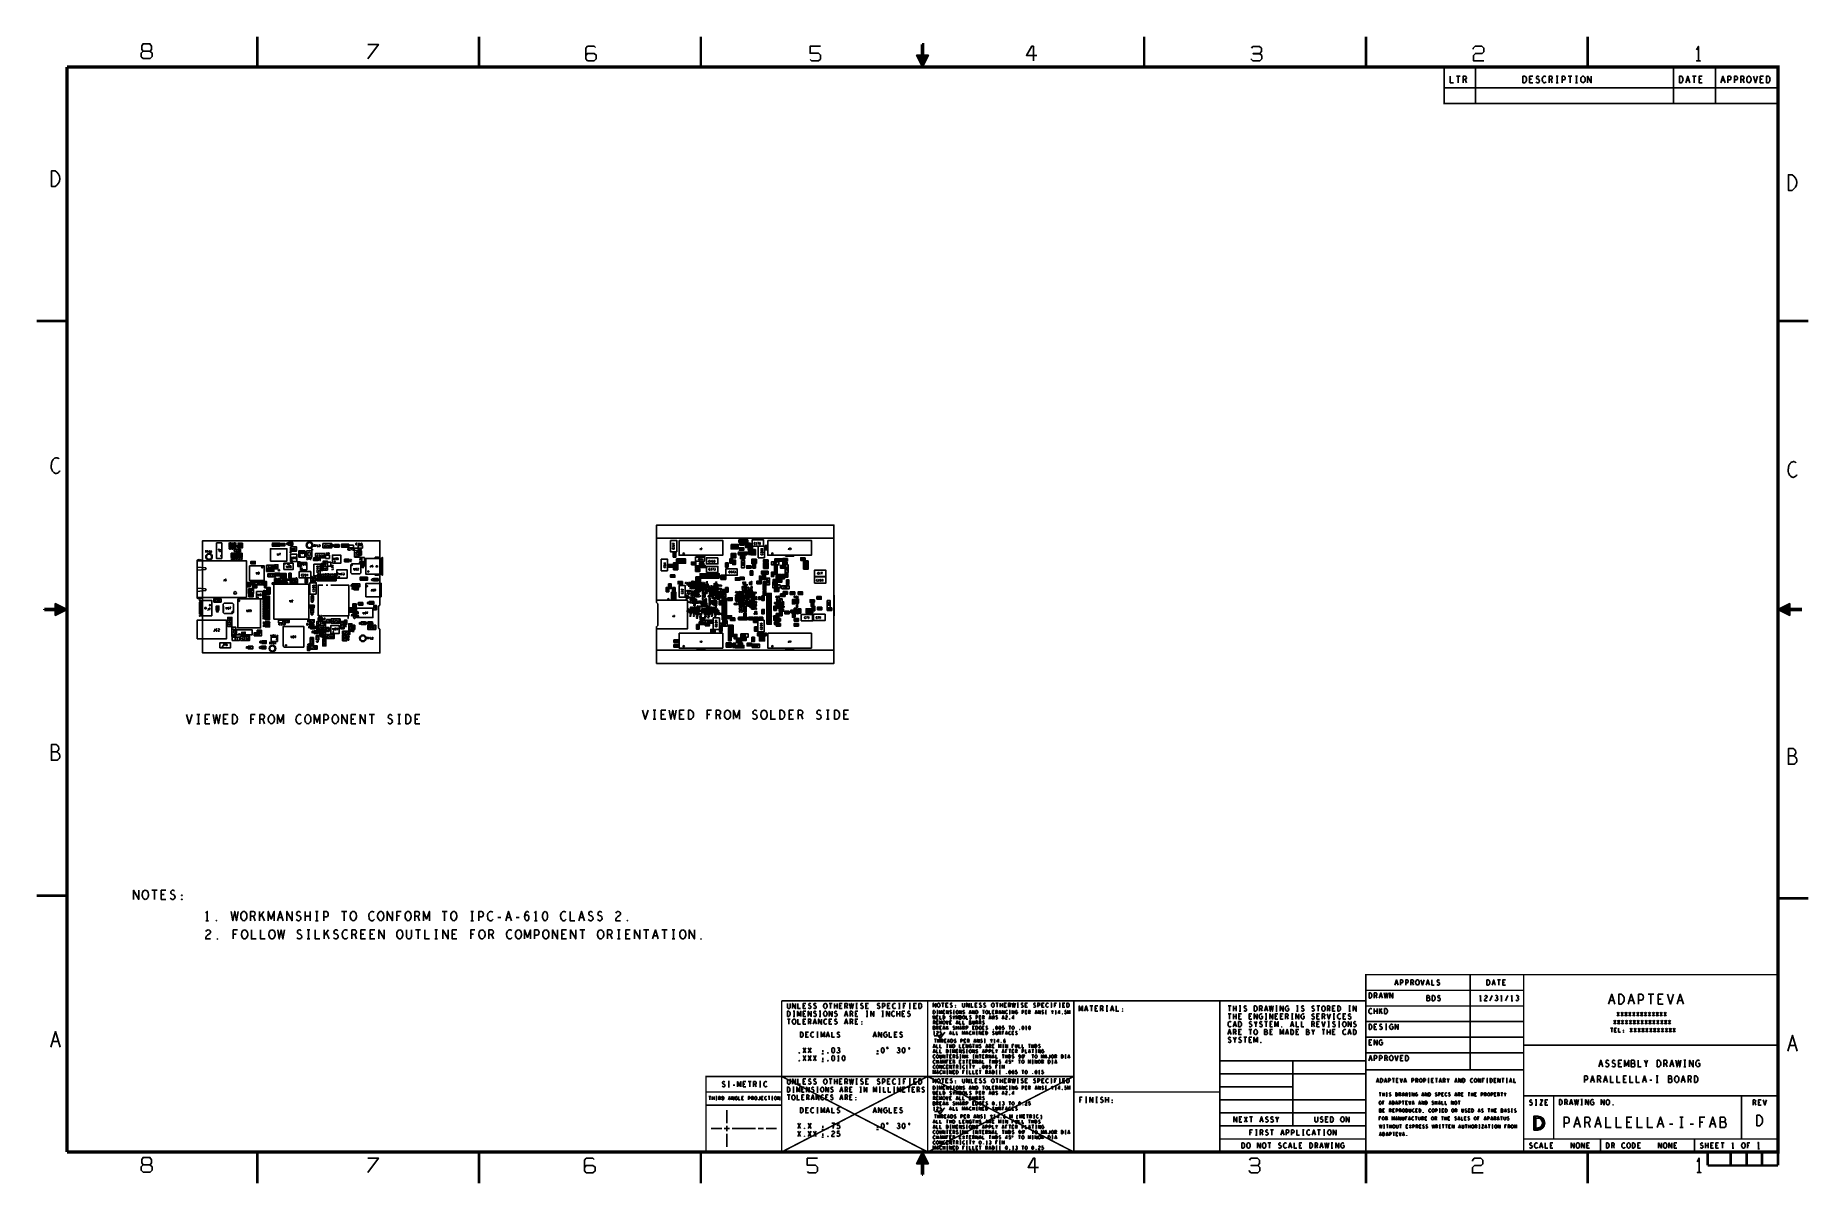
# Model space of a CAD drawing. Extents: x -3.2 to 30.8, y -10.2 to 11.8.
import ezdxf

# ---------------------------------------------------------------- set-up
doc = ezdxf.new("R2010")
doc.units = 0
doc.layers.add('LAYNR1', color=2, linetype='CONTINUOUS')

msp = doc.modelspace()

# ---------------------------------------------------------------- linework, layer by layer
at = {"layer": 'LAYNR1'}
for p, q in [((28.203, 11.232), (28.203, 10.532)), ((29.003, 11.232), (29.003, 10.532)), ((24.038, 11.057), (24.109, 11.057)), ((24.073, 11.057), (24.073, 10.932)), ((24.205, 10.992), (24.229, 10.932)), ((25.48, 10.997), (25.442, 10.997)), ((25.853, 10.992), (25.876, 10.932)), ((25.951, 11.057), (25.988, 11.057)), ((25.951, 10.932), (25.988, 10.932)), ((25.969, 11.057), (25.969, 10.932)), ((26.182, 11.057), (26.253, 11.057)), ((26.218, 11.057), (26.218, 10.932)), ((26.323, 11.057), (26.36, 11.057)), ((26.323, 10.932), (26.36, 10.932)), ((26.341, 11.057), (26.341, 10.932)), ((28.498, 10.976), (28.449, 10.976)), ((28.562, 11.057), (28.633, 11.057)), ((28.597, 11.057), (28.597, 10.932)), ((28.728, 10.997), (28.691, 10.997)), ((29.174, 10.976), (29.125, 10.976)), ((29.529, 10.992), (29.552, 10.932)), ((29.9, 10.997), (29.862, 10.997)), ((0.37, 1.81), (0.37, 2.055)), ((0.71, 2.087), (0.717, 2.07)), ((1.384, 2.072), (1.391, 2.055)), ((1.411, 2.055), (1.421, 2.055)), ((1.462, 2.105), (1.462, 2.045)), ((1.47, 2.105), (1.47, 2.046)), ((1.5, 2.072), (1.507, 2.055)), ((2.113, 2.065), (2.113, 2.065)), ((2.113, 2.065), (2.113, 2.065)), ((2.133, 2.072), (2.153, 2.072)), ((2.143, 2.072), (2.143, 2.037)), ((2.51, 2.054), (2.517, 2.037)), ((2.734, 2.054), (2.741, 2.037)), ((2.787, 2.087), (2.787, 2.027)), ((2.795, 2.087), (2.795, 2.028)), ((2.977, 2.07), (2.987, 2.07)), ((9.045, 2.095), (9.045, 2.105)), ((10.319, 2.089), (10.323, 2.077)), ((10.446, 2.132), (10.452, 2.132)), ((10.483, 2.044), (10.495, 2.048)), ((10.612, 2.08), (10.622, 2.08)), ((-0.105, 1.764), (-0.1, 1.779)), ((-0.025, 1.779), (0, 1.779)), ((0.053, 1.96), (0.073, 1.96)), ((0.063, 1.96), (0.063, 1.925)), ((0.126, 1.925), (0.136, 1.925)), ((0.188, 1.845), (0.188, 1.845)), ((0.188, 1.845), (0.188, 1.845)), ((0.585, 1.827), (0.585, 1.837)), ((0.67, 2.037), (0.677, 2.02)), ((0.697, 2.02), (0.707, 2.02)), ((0.94, 1.727), (0.947, 1.71)), ((1.747, 1.807), (1.757, 1.807)), ((1.781, 1.807), (1.791, 1.807)), ((2.155, 1.792), (2.162, 1.775)), ((2.206, 2.037), (2.216, 2.037)), ((2.25, 1.775), (2.26, 1.775)), ((2.356, 1.873), (2.356, 1.811)), ((2.434, 1.873), (2.356, 1.873)), ((2.434, 1.811), (2.356, 1.811)), ((2.38, 1.887), (2.39, 1.887)), ((2.398, 1.739), (2.398, 1.661)), ((2.461, 1.739), (2.398, 1.739)), ((2.434, 1.811), (2.434, 1.873)), ((2.461, 1.739), (2.461, 1.661)), ((2.745, 1.772), (2.752, 1.755)), ((3.028, 1.89), (3.045, 1.897)), ((3.028, 1.73), (3.045, 1.737)), ((3.045, 1.791), (3.045, 1.801)), ((3.045, 1.757), (3.045, 1.767)), ((9.049, 1.702), (9.053, 1.69)), ((9.113, 1.744), (9.125, 1.748)), ((9.384, 1.717), (9.388, 1.705)), ((9.742, 1.738), (9.752, 1.738)), ((10.06, 1.723), (10.06, 1.729)), ((10.15, 1.786), (10.15, 1.792)), ((10.153, 2.006), (10.165, 2.01)), ((10.153, 1.831), (10.165, 1.835)), ((10.165, 1.893), (10.165, 1.899)), ((10.193, 1.706), (10.205, 1.71)), ((10.203, 2.006), (10.215, 2.01)), ((10.203, 1.831), (10.215, 1.835)), ((10.205, 1.746), (10.205, 1.752)), ((10.205, 1.724), (10.205, 1.73)), ((10.248, 2.016), (10.26, 2.02)), ((10.274, 1.904), (10.278, 1.892)), ((10.292, 1.892), (10.298, 1.892)), ((10.304, 1.984), (10.308, 1.972)), ((10.314, 1.892), (10.32, 1.892)), ((10.374, 1.909), (10.378, 1.897)), ((10.433, 2.032), (10.445, 2.036)), ((10.492, 1.951), (10.48, 1.947)), ((10.497, 1.987), (10.503, 1.987)), ((10.539, 1.907), (10.543, 1.895)), ((10.544, 1.955), (10.548, 1.942)), ((10.61, 1.779), (10.61, 1.785)), ((10.779, 1.705), (10.773, 1.705)), ((10.813, 1.996), (10.825, 2)), ((11.109, 1.767), (11.115, 1.767)), ((11.144, 1.784), (11.148, 1.772)), ((11.149, 1.714), (11.153, 1.702)), ((11.252, 1.985), (11.258, 1.985)), ((11.497, 1.79), (11.503, 1.79)), ((11.541, 1.79), (11.547, 1.79)), ((11.549, 1.745), (11.543, 1.745)), ((-0.1, 1.644), (0.055, 1.634)), ((0.055, 1.599), (-0.1, 1.584)), ((1.307, 1.467), (1.317, 1.467)), ((1.407, 1.667), (1.398, 1.648)), ((1.405, 1.502), (1.412, 1.485)), ((1.427, 1.632), (1.437, 1.632)), ((1.455, 1.402), (1.462, 1.385)), ((1.523, 1.45), (1.54, 1.457)), ((1.54, 1.511), (1.54, 1.521)), ((1.55, 1.402), (1.557, 1.385)), ((1.588, 1.45), (1.605, 1.457)), ((1.678, 1.457), (1.695, 1.464)), ((1.848, 1.67), (1.865, 1.677)), ((1.932, 1.682), (1.942, 1.682)), ((1.971, 1.473), (1.981, 1.473)), ((1.993, 1.357), (2.01, 1.364)), ((2.11, 1.382), (2.11, 1.392)), ((2.16, 1.382), (2.16, 1.392)), ((2.223, 1.407), (2.24, 1.414)), ((2.225, 1.616), (2.225, 1.626)), ((2.24, 1.434), (2.24, 1.444)), ((2.268, 1.407), (2.285, 1.414)), ((2.285, 1.434), (2.285, 1.444)), ((2.288, 1.605), (2.305, 1.612)), ((2.318, 1.407), (2.335, 1.414)), ((2.335, 1.502), (2.335, 1.512)), ((2.335, 1.434), (2.335, 1.444)), ((2.363, 1.407), (2.38, 1.414)), ((2.38, 1.434), (2.38, 1.444)), ((2.398, 1.661), (2.461, 1.661)), ((2.408, 1.407), (2.425, 1.414)), ((2.425, 1.434), (2.425, 1.444)), ((2.453, 1.407), (2.47, 1.414)), ((2.47, 1.434), (2.47, 1.444)), ((2.498, 1.407), (2.515, 1.414)), ((2.505, 1.674), (2.505, 1.684)), ((2.505, 1.64), (2.505, 1.65)), ((2.515, 1.434), (2.515, 1.444)), ((2.543, 1.407), (2.56, 1.414)), ((2.56, 1.434), (2.56, 1.444)), ((2.667, 1.497), (2.677, 1.497)), ((2.942, 1.587), (2.952, 1.587)), ((3.034, 1.672), (3.034, 1.572)), ((3.078, 1.65), (3.095, 1.657)), ((3.084, 1.424), (3.091, 1.407)), ((3.146, 1.455), (3.146, 1.395)), ((3.154, 1.455), (3.154, 1.396)), ((3.365, 1.66), (3.315, 1.66)), ((3.34, 1.635), (3.34, 1.685)), ((3.4, 1.008), (3.4, 1.402)), ((8.705, 1.058), (8.705, 1.452)), ((8.989, 1.474), (8.993, 1.462)), ((8.996, 1.66), (9.002, 1.66)), ((9.384, 1.365), (9.387, 1.355)), ((9.483, 1.389), (9.495, 1.393)), ((9.528, 1.389), (9.54, 1.393)), ((9.563, 1.446), (9.575, 1.45)), ((9.564, 1.652), (9.568, 1.64)), ((9.575, 1.464), (9.575, 1.47)), ((9.613, 1.446), (9.625, 1.45)), ((9.625, 1.464), (9.625, 1.47)), ((9.658, 1.446), (9.67, 1.45)), ((9.67, 1.508), (9.67, 1.514)), ((9.67, 1.464), (9.67, 1.47)), ((9.698, 1.446), (9.71, 1.45)), ((9.71, 1.464), (9.71, 1.47)), ((9.743, 1.446), (9.755, 1.45)), ((9.747, 1.585), (9.757, 1.585)), ((9.755, 1.464), (9.755, 1.47)), ((9.788, 1.446), (9.8, 1.45)), ((9.8, 1.464), (9.8, 1.47)), ((9.838, 1.446), (9.85, 1.45)), ((9.85, 1.464), (9.85, 1.47)), ((9.86, 1.355), (9.86, 1.361)), ((9.883, 1.446), (9.895, 1.45)), ((9.895, 1.464), (9.895, 1.47)), ((9.98, 1.432), (9.98, 1.438)), ((10.02, 1.437), (10.02, 1.443)), ((10.06, 1.679), (10.06, 1.685)), ((10.132, 1.535), (10.142, 1.535)), ((10.284, 1.407), (10.29, 1.407)), ((10.324, 1.427), (10.328, 1.415)), ((10.364, 1.415), (10.37, 1.415)), ((10.459, 1.644), (10.463, 1.632)), ((10.528, 1.509), (10.54, 1.513)), ((10.698, 1.401), (10.71, 1.405)), ((10.71, 1.463), (10.71, 1.469)), ((10.71, 1.441), (10.71, 1.447)), ((10.71, 1.419), (10.71, 1.425)), ((10.749, 1.54), (10.743, 1.54)), ((10.779, 1.64), (10.773, 1.64)), ((10.785, 1.434), (10.785, 1.44)), ((10.789, 1.527), (10.795, 1.527)), ((10.928, 1.491), (10.94, 1.495)), ((10.94, 1.531), (10.94, 1.537)), ((11.138, 1.441), (11.15, 1.445)), ((11.812, 1.375), (11.822, 1.375)), ((11.832, 1.51), (11.842, 1.51)), ((-0.105, 1.064), (-0.1, 1.049)), ((-0.1, 1.239), (0.055, 1.229)), ((0.055, 1.194), (-0.1, 1.179)), ((-0.025, 1.049), (0, 1.049)), ((-0.002, 1.057), (-0.002, 0.663)), ((0.225, 0.975), (0.225, 1.035)), ((0.233, 0.975), (0.233, 1.036)), ((0.883, 1.277), (0.9, 1.284)), ((0.9, 1.104), (0.907, 1.087)), ((0.907, 1.152), (0.907, 1.142)), ((0.992, 1.292), (0.983, 1.273)), ((1.177, 1.067), (1.184, 1.05)), ((1.177, 1.022), (1.184, 1.005)), ((1.188, 1.12), (1.205, 1.127)), ((1.208, 1.26), (1.225, 1.267)), ((1.262, 1.157), (1.262, 1.147)), ((1.28, 1.218), (1.28, 1.228)), ((1.403, 1.35), (1.42, 1.357)), ((1.455, 1.352), (1.462, 1.335)), ((1.555, 1.352), (1.562, 1.335)), ((1.703, 1.352), (1.72, 1.359)), ((1.748, 1.352), (1.765, 1.359)), ((1.793, 1.332), (1.81, 1.339)), ((2.15, 1.217), (2.15, 1.227)), ((2.405, 1.3), (2.37, 1.3)), ((2.88, 1.232), (2.887, 1.215)), ((2.885, 1.267), (2.885, 1.326)), ((2.893, 1.267), (2.893, 1.327)), ((2.949, 1.294), (2.956, 1.277)), ((3.267, 1.187), (3.277, 1.187)), ((8.704, 1.05), (8.704, 0.967)), ((8.917, 1.231), (8.905, 1.227)), ((8.905, 1.191), (8.905, 1.185)), ((8.957, 1.296), (8.945, 1.292)), ((9.014, 1.139), (9.018, 1.127)), ((9.014, 1.094), (9.018, 1.082)), ((9.019, 1.044), (9.023, 1.032)), ((9.033, 1.189), (9.045, 1.193)), ((9.045, 1.207), (9.045, 1.213)), ((9.139, 1.349), (9.143, 1.337)), ((9.215, 1.177), (9.215, 1.187)), ((9.263, 1.337), (9.267, 1.325)), ((9.283, 1.038), (9.295, 1.042)), ((9.293, 1.187), (9.297, 1.175)), ((9.295, 1.056), (9.295, 1.062)), ((9.298, 1.307), (9.302, 1.295)), ((9.298, 1.137), (9.302, 1.125)), ((9.328, 1.277), (9.332, 1.265)), ((9.328, 1.057), (9.332, 1.045)), ((9.338, 1.125), (9.344, 1.125)), ((9.358, 1.242), (9.362, 1.23)), ((9.398, 1.23), (9.404, 1.23)), ((9.417, 1.355), (9.421, 1.355)), ((9.429, 1.307), (9.432, 1.297)), ((9.434, 1.355), (9.439, 1.355)), ((9.454, 1.275), (9.457, 1.265)), ((9.462, 1.297), (9.466, 1.297)), ((9.464, 1.36), (9.467, 1.35)), ((9.487, 1.265), (9.491, 1.265)), ((9.489, 1.245), (9.492, 1.235)), ((9.497, 1.35), (9.501, 1.35)), ((9.497, 1.112), (9.501, 1.112)), ((9.504, 1.307), (9.507, 1.297)), ((9.51, 1.177), (9.51, 1.181)), ((9.522, 1.235), (9.526, 1.235)), ((9.524, 1.275), (9.527, 1.265)), ((9.537, 1.297), (9.541, 1.297)), ((9.54, 1.224), (9.54, 1.229)), ((9.565, 1.199), (9.575, 1.202)), ((9.579, 1.34), (9.582, 1.33)), ((9.589, 1.305), (9.592, 1.295)), ((9.595, 1.219), (9.605, 1.222)), ((9.595, 1.084), (9.605, 1.087)), ((9.605, 1.019), (9.605, 1.023)), ((9.619, 1.275), (9.622, 1.265)), ((9.629, 1.33), (9.634, 1.33)), ((9.65, 1.189), (9.66, 1.192)), ((9.652, 1.265), (9.656, 1.265)), ((9.652, 1.14), (9.656, 1.14)), ((9.675, 1.309), (9.685, 1.312)), ((9.685, 1.342), (9.685, 1.346)), ((9.7, 1.241), (9.7, 1.245)), ((9.73, 1.259), (9.73, 1.263)), ((9.73, 1.074), (9.734, 1.074)), ((9.73, 1.046), (9.73, 1.051)), ((9.765, 1.244), (9.765, 1.248)), ((9.78, 1.054), (9.79, 1.057)), ((9.785, 1.226), (9.795, 1.229)), ((9.79, 1.069), (9.79, 1.073)), ((9.795, 1.241), (9.795, 1.245)), ((9.813, 1.115), (9.825, 1.119)), ((9.818, 1.258), (9.83, 1.262)), ((9.825, 1.133), (9.825, 1.139)), ((9.83, 1.276), (9.83, 1.282)), ((9.845, 1.169), (9.855, 1.172)), ((9.845, 1.089), (9.855, 1.092)), ((9.848, 1.293), (9.86, 1.297)), ((9.848, 1.042), (9.852, 1.03)), ((9.855, 1.184), (9.855, 1.188)), ((9.855, 1.104), (9.855, 1.108)), ((9.86, 1.311), (9.86, 1.317)), ((9.878, 1.292), (9.882, 1.28)), ((9.878, 1.227), (9.882, 1.215)), ((9.878, 1.167), (9.882, 1.155)), ((9.878, 1.068), (9.89, 1.072)), ((9.89, 1.13), (9.89, 1.136)), ((9.896, 1.28), (9.902, 1.28)), ((9.896, 1.215), (9.902, 1.215)), ((9.896, 1.155), (9.902, 1.155)), ((9.918, 1.069), (9.93, 1.073)), ((9.93, 1.087), (9.93, 1.093)), ((10.06, 1.241), (10.06, 1.247)), ((10.06, 1.197), (10.06, 1.203)), ((10.246, 1.09), (10.252, 1.09)), ((10.246, 1.06), (10.252, 1.06)), ((10.252, 1.025), (10.258, 1.025)), ((10.276, 1.115), (10.282, 1.115)), ((10.344, 1.025), (10.348, 1.025)), ((10.37, 1.27), (10.37, 1.276)), ((10.37, 1.226), (10.37, 1.232)), ((10.38, 1.074), (10.38, 1.078)), ((10.382, 1.335), (10.388, 1.335)), ((10.41, 1.069), (10.41, 1.073)), ((10.424, 1.247), (10.428, 1.235)), ((10.428, 1.269), (10.44, 1.273)), ((10.433, 1.195), (10.436, 1.185)), ((10.434, 1.12), (10.438, 1.12)), ((10.439, 1.15), (10.443, 1.15)), ((10.44, 1.038), (10.45, 1.041)), ((10.443, 1.09), (10.447, 1.09)), ((10.448, 1.185), (10.452, 1.185)), ((10.45, 1.07), (10.45, 1.075)), ((10.465, 1.185), (10.47, 1.185)), ((10.499, 1.09), (10.503, 1.09)), ((10.499, 1.055), (10.503, 1.055)), ((10.523, 1.319), (10.535, 1.323)), ((10.54, 1.272), (10.54, 1.278)), ((10.54, 1.228), (10.54, 1.234)), ((10.563, 1.064), (10.575, 1.068)), ((10.575, 1.082), (10.575, 1.088)), ((10.63, 1.047), (10.63, 1.053)), ((10.748, 1.019), (10.76, 1.023)), ((10.76, 1.059), (10.76, 1.065)), ((10.76, 1.037), (10.76, 1.043)), ((10.773, 1.116), (10.785, 1.12)), ((10.785, 1.156), (10.785, 1.162)), ((10.785, 1.134), (10.785, 1.14)), ((10.79, 1.244), (10.79, 1.25)), ((10.832, 1.117), (10.836, 1.105)), ((10.832, 1.072), (10.836, 1.06)), ((10.832, 1.027), (10.836, 1.015)), ((10.842, 1.351), (10.842, 1.345)), ((10.954, 1.33), (10.948, 1.33)), ((11.016, 1.062), (11.022, 1.062)), ((11.03, 1.042), (11.03, 1.048)), ((11.154, 1.154), (11.158, 1.142)), ((11.223, 1.336), (11.235, 1.34)), ((11.366, 1.062), (11.372, 1.062)), ((11.789, 1.054), (11.793, 1.042)), ((11.807, 1.042), (11.813, 1.042)), ((12.107, 1.107), (12.107, 0.713)), ((-2.935, 0.832), (-2.597, 0.832)), ((0.03, 0.86), (0.08, 0.86)), ((0.055, 0.885), (0.055, 0.835)), ((0.288, 0.797), (0.305, 0.804)), ((0.289, 1.004), (0.296, 0.987)), ((0.305, 0.892), (0.305, 0.902)), ((0.305, 0.824), (0.305, 0.834)), ((0.401, 0.795), (0.401, 0.895)), ((0.492, 0.842), (0.502, 0.842)), ((1.177, 0.977), (1.184, 0.96)), ((1.177, 0.932), (1.184, 0.915)), ((1.177, 0.887), (1.184, 0.87)), ((1.177, 0.842), (1.184, 0.825)), ((1.177, 0.797), (1.184, 0.78)), ((1.177, 0.752), (1.184, 0.735)), ((1.177, 0.707), (1.184, 0.69)), ((1.238, 0.96), (1.248, 0.96)), ((1.238, 0.87), (1.248, 0.87)), ((1.238, 0.825), (1.248, 0.825)), ((1.238, 0.78), (1.248, 0.78)), ((1.238, 0.735), (1.248, 0.735)), ((1.272, 0.78), (1.282, 0.78)), ((2.07, 0.887), (2.077, 0.87)), ((2.115, 0.767), (2.115, 0.777)), ((2.215, 0.71), (2.225, 0.71)), ((2.233, 0.685), (2.243, 0.685)), ((2.848, 0.81), (2.865, 0.817)), ((2.872, 0.717), (2.858, 0.717)), ((2.865, 0.837), (2.865, 0.847)), ((2.944, 0.821), (2.884, 0.821)), ((2.944, 0.813), (2.885, 0.813)), ((2.913, 0.889), (2.93, 0.896)), ((2.93, 0.916), (2.93, 0.926)), ((2.93, 0.702), (2.93, 0.712)), ((2.995, 0.942), (3.002, 0.925)), ((3.325, 0.901), (3.325, 0.911)), ((3.325, 0.867), (3.325, 0.877)), ((3.401, 1), (3.401, 0.917)), ((9.298, 0.802), (9.302, 0.79)), ((9.316, 0.79), (9.322, 0.79)), ((9.328, 0.832), (9.332, 0.82)), ((9.333, 0.972), (9.337, 0.96)), ((9.346, 0.82), (9.352, 0.82)), ((9.358, 0.708), (9.37, 0.712)), ((9.363, 0.867), (9.367, 0.855)), ((9.37, 0.726), (9.37, 0.732)), ((9.381, 0.855), (9.387, 0.855)), ((9.423, 0.708), (9.435, 0.712)), ((9.429, 0.805), (9.432, 0.795)), ((9.435, 0.726), (9.435, 0.732)), ((9.444, 0.795), (9.448, 0.795)), ((9.459, 0.77), (9.462, 0.76)), ((9.479, 0.835), (9.482, 0.825)), ((9.494, 0.89), (9.497, 0.88)), ((9.509, 0.805), (9.512, 0.795)), ((9.544, 0.88), (9.549, 0.88)), ((9.548, 0.678), (9.56, 0.682)), ((9.57, 0.889), (9.58, 0.892)), ((9.58, 0.904), (9.58, 0.908)), ((9.598, 0.779), (9.61, 0.783)), ((9.624, 0.835), (9.627, 0.825)), ((9.624, 0.77), (9.627, 0.76)), ((9.634, 0.805), (9.637, 0.795)), ((9.638, 0.892), (9.642, 0.88)), ((9.643, 0.678), (9.655, 0.682)), ((9.652, 0.925), (9.656, 0.925)), ((9.694, 0.835), (9.697, 0.825)), ((9.694, 0.77), (9.697, 0.76)), ((9.703, 0.678), (9.715, 0.682)), ((9.714, 0.805), (9.717, 0.795)), ((9.715, 0.74), (9.715, 0.746)), ((9.73, 0.961), (9.73, 0.966)), ((9.73, 0.944), (9.73, 0.948)), ((9.764, 0.795), (9.769, 0.795)), ((9.768, 0.862), (9.772, 0.85)), ((9.768, 0.708), (9.78, 0.712)), ((9.803, 0.832), (9.807, 0.82)), ((9.818, 0.918), (9.83, 0.922)), ((9.828, 0.802), (9.832, 0.79)), ((9.83, 0.98), (9.83, 0.986)), ((9.83, 0.936), (9.83, 0.942)), ((9.833, 0.708), (9.845, 0.712)), ((9.848, 0.883), (9.86, 0.887)), ((9.86, 0.901), (9.86, 0.907)), ((9.883, 0.742), (9.887, 0.73)), ((9.901, 0.73), (9.907, 0.73)), ((9.94, 0.998), (9.94, 1.004)), ((9.94, 0.954), (9.94, 0.96)), ((9.979, 0.989), (9.983, 0.977)), ((9.983, 0.892), (9.987, 0.88)), ((9.983, 0.847), (9.987, 0.835)), ((9.983, 0.802), (9.987, 0.79)), ((9.983, 0.757), (9.987, 0.745)), ((9.983, 0.712), (9.987, 0.7)), ((9.989, 0.944), (9.993, 0.932)), ((9.992, 1.02), (9.998, 1.02)), ((9.997, 0.977), (10.003, 0.977)), ((10.023, 0.88), (10.029, 0.88)), ((10.097, 1.02), (10.103, 1.02)), ((10.216, 0.925), (10.222, 0.925)), ((10.249, 0.975), (10.253, 0.975)), ((10.315, 0.808), (10.315, 0.814)), ((10.344, 0.995), (10.348, 0.995)), ((10.344, 0.962), (10.348, 0.962)), ((10.393, 0.911), (10.405, 0.915)), ((10.403, 1.002), (10.406, 0.992)), ((10.403, 0.821), (10.415, 0.825)), ((10.415, 0.704), (10.415, 0.71)), ((10.444, 0.93), (10.448, 0.93)), ((10.469, 0.9), (10.473, 0.9)), ((10.499, 0.995), (10.503, 0.995)), ((10.561, 0.925), (10.567, 0.925)), ((10.561, 0.865), (10.567, 0.865)), ((10.583, 1), (10.595, 1.004)), ((10.592, 0.96), (10.598, 0.96)), ((10.592, 0.835), (10.598, 0.835)), ((10.829, 0.934), (10.833, 0.922)), ((10.829, 0.884), (10.833, 0.872)), ((10.829, 0.839), (10.833, 0.827)), ((10.829, 0.794), (10.833, 0.782)), ((10.829, 0.749), (10.833, 0.737)), ((10.834, 0.704), (10.838, 0.692)), ((10.869, 0.782), (10.875, 0.782)), ((10.869, 0.737), (10.875, 0.737)), ((10.874, 0.692), (10.88, 0.692)), ((10.891, 0.827), (10.897, 0.827)), ((10.991, 0.942), (10.997, 0.942)), ((11.03, 0.998), (11.03, 1.004)), ((11.035, 0.697), (11.035, 0.703)), ((11.064, 0.819), (11.068, 0.807)), ((11.082, 0.807), (11.088, 0.807)), ((11.1, 0.879), (11.1, 0.885)), ((11.1, 0.759), (11.1, 0.765)), ((11.1, 0.737), (11.1, 0.743)), ((11.133, 0.908), (11.145, 0.912)), ((11.145, 0.948), (11.145, 0.954)), ((11.145, 0.926), (11.145, 0.932)), ((11.223, 0.79), (11.217, 0.79)), ((11.289, 0.789), (11.293, 0.777)), ((11.307, 0.777), (11.313, 0.777)), ((11.329, 0.777), (11.335, 0.777)), ((11.35, 1.006), (11.35, 1.012)), ((11.369, 0.757), (11.373, 0.745)), ((11.41, 0.984), (11.41, 0.99)), ((11.443, 0.784), (11.455, 0.788)), ((11.713, 0.819), (11.725, 0.823)), ((11.725, 0.837), (11.725, 0.843)), ((11.799, 0.847), (11.803, 0.835)), ((11.817, 0.835), (11.823, 0.835)), ((12.051, 0.825), (12.057, 0.825)), ((30.587, 0.832), (30.428, 0.832)), ((0.264, 0.415), (0.276, 0.415)), ((0.65, 0.345), (0.895, 0.345)), ((0.772, 0.368), (0.782, 0.368)), ((1.059, 0.412), (1.063, 0.4)), ((1.177, 0.662), (1.184, 0.645)), ((1.18, 0.574), (1.187, 0.557)), ((1.18, 0.519), (1.187, 0.502)), ((1.238, 0.645), (1.248, 0.645)), ((1.502, 0.535), (1.512, 0.535)), ((1.582, 0.595), (1.592, 0.595)), ((2.05, 0.49), (2.04, 0.49)), ((2.042, 0.532), (2.052, 0.532)), ((2.057, 0.595), (2.067, 0.595)), ((2.072, 0.55), (2.065, 0.55)), ((2.065, 0.539), (2.065, 0.55)), ((2.072, 0.539), (2.065, 0.539)), ((2.085, 0.56), (2.085, 0.53)), ((2.09, 0.53), (2.09, 0.56)), ((2.095, 0.53), (2.095, 0.56)), ((2.111, 0.472), (2.121, 0.472)), ((2.115, 0.397), (2.122, 0.38)), ((2.128, 0.55), (2.135, 0.55)), ((2.128, 0.539), (2.135, 0.539)), ((2.135, 0.539), (2.135, 0.55)), ((2.24, 0.647), (2.247, 0.63)), ((2.431, 0.489), (2.368, 0.489)), ((2.368, 0.411), (2.368, 0.489)), ((2.368, 0.411), (2.431, 0.411)), ((2.454, 0.641), (2.376, 0.641)), ((2.376, 0.641), (2.376, 0.578)), ((2.454, 0.578), (2.376, 0.578)), ((2.431, 0.411), (2.431, 0.489)), ((2.454, 0.578), (2.454, 0.641)), ((2.743, 0.515), (2.76, 0.522)), ((2.785, 0.662), (2.795, 0.662)), ((2.853, 0.54), (2.853, 0.55)), ((2.893, 0.42), (2.91, 0.427)), ((3.198, 0.457), (3.215, 0.464)), ((3.243, 0.457), (3.26, 0.464)), ((3.298, 0.457), (3.315, 0.464)), ((3.401, 0.453), (3.401, 0.397)), ((8.704, 0.503), (8.704, 0.447)), ((9.483, 0.673), (9.495, 0.677)), ((9.493, 0.469), (9.505, 0.473)), ((9.534, 0.567), (9.538, 0.555)), ((9.549, 0.639), (9.553, 0.627)), ((9.596, 0.555), (9.602, 0.555)), ((9.684, 0.602), (9.688, 0.59)), ((9.865, 0.542), (9.865, 0.552)), ((9.979, 0.597), (9.983, 0.585)), ((9.997, 0.645), (10.003, 0.645)), ((10.087, 0.675), (10.093, 0.675)), ((10.12, 0.344), (10.12, 0.35)), ((10.123, 0.432), (10.123, 0.438)), ((10.147, 0.63), (10.153, 0.63)), ((10.297, 0.647), (10.303, 0.647)), ((10.392, 0.647), (10.398, 0.647)), ((10.492, 0.647), (10.498, 0.647)), ((10.592, 0.647), (10.598, 0.647)), ((10.597, 0.592), (10.603, 0.592)), ((10.62, 0.493), (10.62, 0.499)), ((10.649, 0.352), (10.653, 0.34)), ((10.692, 0.642), (10.698, 0.642)), ((10.732, 0.521), (10.732, 0.531)), ((10.752, 0.345), (10.758, 0.345)), ((10.829, 0.659), (10.833, 0.647)), ((10.834, 0.614), (10.838, 0.602)), ((10.834, 0.569), (10.838, 0.557)), ((10.869, 0.647), (10.875, 0.647)), ((10.987, 0.565), (10.993, 0.565)), ((11.009, 0.565), (11.015, 0.565)), ((11.027, 0.62), (11.033, 0.62)), ((11.027, 0.517), (11.033, 0.517)), ((11.049, 0.62), (11.055, 0.62)), ((11.049, 0.517), (11.055, 0.517)), ((11.071, 0.62), (11.077, 0.62)), ((11.367, 0.622), (11.373, 0.622)), ((11.372, 0.527), (11.378, 0.527)), ((11.616, 0.66), (11.626, 0.66)), ((0, 0), (3.075, 0)), ((0.427, 0.14), (0.437, 0.14)), ((0.635, 0.273), (0.625, 0.273)), ((0.662, 0.255), (0.672, 0.255)), ((0.855, 0.102), (0.862, 0.085)), ((1.281, 0.203), (1.301, 0.203)), ((1.291, 0.203), (1.291, 0.168)), ((1.354, 0.168), (1.364, 0.168)), ((1.403, 0.085), (1.403, 0.085)), ((1.403, 0.085), (1.403, 0.085)), ((2.035, 0.063), (2.035, 0.053)), ((2.053, 0.124), (2.053, 0.134)), ((2.22, 0.247), (2.22, 0.257)), ((2.331, 0.32), (2.348, 0.327)), ((2.338, 0.155), (2.355, 0.162)), ((2.49, 0.295), (2.5, 0.295)), ((2.7, 0.309), (2.707, 0.292)), ((2.7, 0.259), (2.707, 0.242)), ((3.138, 0.28), (3.138, 0.28)), ((3.148, 0.297), (3.168, 0.297)), ((3.158, 0.297), (3.158, 0.262)), ((3.221, 0.262), (3.231, 0.262)), ((12.105, 0.05), (9.03, 0.05)), ((9.111, 0.21), (9.117, 0.21)), ((10.067, 0.116), (10.067, 0.11)), ((10.08, 0.156), (10.08, 0.162)), ((10.12, 0.262), (10.12, 0.268)), ((10.198, 0.116), (10.21, 0.12)), ((10.223, 0.286), (10.235, 0.29)), ((10.354, 0.26), (10.348, 0.26)), ((10.394, 0.247), (10.4, 0.247)), ((10.552, 0.231), (10.552, 0.225)), ((10.565, 0.271), (10.565, 0.277)), ((10.748, 0.241), (10.76, 0.245)), ((11.252, 0.205), (11.258, 0.205)), ((11.274, 0.205), (11.28, 0.205)), ((-0.106, -1.183), (-0.053, -1.183)), ((-0.106, -1.358), (-0.053, -1.358)), ((-0.079, -1.183), (-0.079, -1.358)), ((0.104, -1.268), (0.052, -1.268)), ((0.454, -1.268), (0.402, -1.268)), ((0.981, -1.268), (0.929, -1.268)), ((1.156, -1.273), (1.189, -1.358)), ((2.904, -1.268), (2.852, -1.268)), ((3.195, -1.183), (3.296, -1.183)), ((3.246, -1.183), (3.246, -1.358)), ((3.744, -1.183), (3.797, -1.183)), ((3.744, -1.358), (3.797, -1.358)), ((3.77, -1.183), (3.77, -1.358)), ((4.129, -1.268), (4.077, -1.268)), ((8.638, -1.098), (8.69, -1.098)), ((8.638, -1.273), (8.69, -1.273)), ((8.664, -1.098), (8.664, -1.273)), ((8.848, -1.183), (8.795, -1.183)), ((9.198, -1.183), (9.145, -1.183)), ((9.725, -1.183), (9.673, -1.183)), ((9.9, -1.189), (9.933, -1.273)), ((11.298, -1.183), (11.245, -1.183)), ((11.475, -1.189), (11.508, -1.273)), ((11.963, -1.098), (12.015, -1.098)), ((11.963, -1.273), (12.015, -1.273)), ((11.989, -1.098), (11.989, -1.273)), ((12.348, -1.183), (12.295, -1.183)), ((-2.897, -1.898), (-2.797, -1.898)), ((30.403, -1.973), (30.503, -1.973)), ((-0.972, -4.549), (-0.872, -4.549)), ((-0.922, -4.549), (-0.922, -4.725)), ((-0.738, -4.634), (-0.791, -4.634)), ((0.978, -5.048), (1.011, -5.133)), ((1.094, -5.133), (1.094, -4.957)), ((1.177, -4.957), (1.094, -5.065)), ((1.19, -5.133), (1.131, -5.016)), ((1.527, -5.071), (1.457, -5.071)), ((1.971, -5.133), (1.971, -4.957)), ((2.063, -5.045), (1.971, -5.045)), ((2.063, -4.957), (2.063, -5.133)), ((2.166, -4.957), (2.218, -4.957)), ((2.192, -4.957), (2.192, -5.133)), ((2.667, -4.957), (2.767, -4.957)), ((2.717, -4.957), (2.717, -5.133)), ((3.778, -5.042), (3.726, -5.042)), ((4.128, -5.048), (4.161, -5.133)), ((4.592, -4.957), (4.692, -4.957)), ((4.642, -4.957), (4.642, -5.133)), ((5.141, -4.957), (5.193, -4.957)), ((5.167, -4.957), (5.167, -5.133)), ((5.664, -5.074), (5.72, -5.074)), ((5.902, -5.071), (5.832, -5.071)), ((6.014, -5.074), (6.07, -5.074)), ((7.302, -5.071), (7.232, -5.071)), ((0.066, -5.133), (0.118, -5.133)), ((0.643, -5.394), (0.591, -5.394)), ((2.006, -5.31), (2.058, -5.31)), ((2.032, -5.31), (2.032, -5.484)), ((2.166, -5.133), (2.218, -5.133)), ((2.334, -5.484), (2.334, -5.31)), ((2.417, -5.31), (2.334, -5.417)), ((2.43, -5.484), (2.371, -5.368)), ((2.918, -5.4), (2.951, -5.484)), ((3.091, -5.394), (3.038, -5.394)), ((3.266, -5.394), (3.213, -5.394)), ((4.082, -5.31), (4.182, -5.31)), ((4.132, -5.31), (4.132, -5.484)), ((4.456, -5.31), (4.508, -5.31)), ((4.482, -5.31), (4.482, -5.484)), ((4.841, -5.394), (4.788, -5.394)), ((5.141, -5.133), (5.193, -5.133)), ((5.193, -5.394), (5.141, -5.394)), ((5.543, -5.4), (5.576, -5.484)), ((6.366, -5.133), (6.418, -5.133)), ((6.941, -5.394), (6.888, -5.394)), ((7.232, -5.31), (7.332, -5.31)), ((7.282, -5.31), (7.282, -5.484)), ((7.818, -5.4), (7.851, -5.484)), ((7.956, -5.31), (8.008, -5.31)), ((7.982, -5.31), (7.982, -5.484)), ((8.166, -5.394), (8.113, -5.394)), ((8.457, -5.31), (8.557, -5.31)), ((8.507, -5.31), (8.507, -5.484)), ((8.717, -5.423), (8.647, -5.423)), ((8.807, -5.31), (8.907, -5.31)), ((8.857, -5.31), (8.857, -5.484)), ((9.006, -5.31), (9.058, -5.31)), ((9.032, -5.31), (9.032, -5.484)), ((2.006, -5.484), (2.058, -5.484)), ((4.456, -5.484), (4.508, -5.484)), ((7.956, -5.484), (8.008, -5.484)), ((9.006, -5.484), (9.058, -5.484)), ((22.91, -6.333), (22.871, -6.333)), ((23.197, -6.32), (23.215, -6.368)), ((23.51, -6.333), (23.471, -6.333)), ((24.773, -6.333), (24.733, -6.333)), ((24.824, -6.268), (24.882, -6.268)), ((24.853, -6.268), (24.853, -6.368)), ((24.958, -6.316), (24.928, -6.316)), ((11.545, -6.766), (11.516, -6.766)), ((12.012, -6.718), (12.069, -6.718)), ((12.04, -6.718), (12.04, -6.818)), ((12.114, -6.818), (12.114, -6.718)), ((12.167, -6.768), (12.114, -6.768)), ((12.167, -6.718), (12.167, -6.818)), ((12.245, -6.766), (12.215, -6.766)), ((12.347, -6.77), (12.366, -6.818)), ((12.526, -6.718), (12.556, -6.718)), ((12.54, -6.718), (12.54, -6.818)), ((12.745, -6.766), (12.715, -6.766)), ((13.165, -6.766), (13.135, -6.766)), ((13.345, -6.718), (13.375, -6.718)), ((13.361, -6.718), (13.361, -6.818)), ((13.467, -6.766), (13.437, -6.766)), ((13.545, -6.718), (13.575, -6.718)), ((13.561, -6.718), (13.561, -6.818)), ((13.665, -6.766), (13.635, -6.766)), ((14.17, -6.713), (14.216, -6.713)), ((14.193, -6.713), (14.193, -6.793)), ((14.277, -6.752), (14.253, -6.752)), ((14.837, -6.752), (14.813, -6.752)), ((15.21, -6.713), (15.256, -6.713)), ((15.233, -6.713), (15.233, -6.793)), ((15.292, -6.793), (15.292, -6.713)), ((15.334, -6.753), (15.292, -6.753)), ((15.334, -6.713), (15.334, -6.793)), ((15.397, -6.752), (15.373, -6.752)), ((15.478, -6.754), (15.493, -6.793)), ((15.621, -6.713), (15.645, -6.713)), ((15.621, -6.793), (15.645, -6.793)), ((15.633, -6.713), (15.633, -6.793)), ((15.797, -6.752), (15.773, -6.752)), ((16.117, -6.752), (16.093, -6.752)), ((16.261, -6.713), (16.285, -6.713)), ((16.261, -6.793), (16.285, -6.793)), ((16.273, -6.713), (16.273, -6.793)), ((16.358, -6.752), (16.334, -6.752)), ((16.421, -6.713), (16.445, -6.713)), ((16.421, -6.793), (16.445, -6.793)), ((16.433, -6.713), (16.433, -6.793)), ((16.517, -6.752), (16.493, -6.752)), ((17.012, -6.768), (17.069, -6.768)), ((17.041, -6.768), (17.041, -6.868)), ((17.326, -6.768), (17.355, -6.768)), ((17.34, -6.768), (17.34, -6.868)), ((19.662, -6.768), (19.719, -6.768)), ((19.691, -6.768), (19.691, -6.868)), ((19.764, -6.868), (19.764, -6.768)), ((19.817, -6.768), (19.817, -6.868)), ((19.875, -6.768), (19.906, -6.768)), ((19.89, -6.768), (19.89, -6.868)), ((20.576, -6.768), (20.605, -6.768)), ((20.59, -6.768), (20.59, -6.868)), ((20.976, -6.768), (21.006, -6.768)), ((20.99, -6.768), (20.99, -6.868)), ((21.362, -6.768), (21.419, -6.768)), ((21.39, -6.768), (21.39, -6.868)), ((21.976, -6.768), (22.006, -6.768)), ((21.99, -6.768), (21.99, -6.868)), ((22.497, -6.57), (22.515, -6.618)), ((22.611, -6.583), (22.57, -6.583)), ((24.488, -6.668), (24.518, -6.668)), ((24.681, -6.671), (24.726, -6.568)), ((24.888, -6.668), (24.918, -6.668)), ((24.98, -6.671), (25.025, -6.568)), ((25.088, -6.668), (25.118, -6.668)), ((27.053, -6.666), (26.977, -6.666)), ((27.429, -6.666), (27.353, -6.666)), ((27.713, -6.544), (27.821, -6.544)), ((27.767, -6.544), (27.767, -6.732)), ((27.964, -6.635), (27.908, -6.635)), ((28.369, -6.666), (28.293, -6.666)), ((11.212, -7.018), (11.269, -7.018)), ((11.241, -7.018), (11.241, -7.118)), ((11.325, -6.868), (11.356, -6.868)), ((11.325, -6.968), (11.356, -6.968)), ((11.34, -6.868), (11.34, -6.968)), ((11.545, -6.916), (11.516, -6.916)), ((11.545, -7.066), (11.516, -7.066)), ((11.647, -7.07), (11.665, -7.118)), ((11.76, -7.083), (11.72, -7.083)), ((11.825, -6.868), (11.856, -6.868)), ((11.825, -6.968), (11.856, -6.968)), ((11.84, -6.868), (11.84, -6.968)), ((12.045, -7.066), (12.016, -7.066)), ((12.361, -6.933), (12.321, -6.933)), ((12.361, -7.083), (12.321, -7.083)), ((12.447, -6.92), (12.465, -6.968)), ((12.447, -7.07), (12.465, -7.118)), ((12.545, -6.916), (12.516, -6.916)), ((12.545, -7.066), (12.516, -7.066)), ((12.526, -6.818), (12.556, -6.818)), ((12.726, -6.868), (12.755, -6.868)), ((12.726, -6.968), (12.755, -6.968)), ((12.741, -6.868), (12.741, -6.968)), ((13.026, -6.868), (13.056, -6.868)), ((13.026, -6.968), (13.056, -6.968)), ((13.04, -6.868), (13.04, -6.968)), ((13.314, -6.968), (13.314, -6.868)), ((13.367, -6.918), (13.314, -6.918)), ((13.345, -6.818), (13.375, -6.818)), ((13.367, -6.868), (13.367, -6.968)), ((13.446, -6.916), (13.415, -6.916)), ((13.545, -6.818), (13.575, -6.818)), ((14.03, -7.088), (14.042, -7.118)), ((14.093, -6.985), (14.074, -6.985)), ((14.093, -7.085), (14.074, -7.085)), ((14.08, -6.855), (14.099, -6.855)), ((14.08, -6.918), (14.099, -6.918)), ((14.09, -6.855), (14.09, -6.918)), ((14.219, -6.885), (14.2, -6.885)), ((14.345, -7.085), (14.326, -7.085)), ((14.395, -6.855), (14.414, -6.855)), ((14.395, -6.918), (14.414, -6.918)), ((14.405, -6.855), (14.405, -6.918)), ((14.42, -6.955), (14.405, -6.99)), ((14.48, -7.096), (14.455, -7.096)), ((14.732, -6.896), (14.707, -6.896)), ((14.849, -7.088), (14.861, -7.118)), ((14.912, -6.985), (14.893, -6.985)), ((14.912, -7.088), (14.924, -7.118)), ((14.953, -6.855), (14.99, -6.855)), ((14.972, -6.855), (14.972, -6.918)), ((14.975, -6.988), (14.987, -7.018)), ((15.11, -6.996), (15.085, -6.996)), ((15.164, -6.885), (15.145, -6.885)), ((15.227, -6.888), (15.239, -6.918)), ((15.299, -6.896), (15.274, -6.896)), ((15.362, -6.996), (15.337, -6.996)), ((15.466, -6.855), (15.485, -6.855)), ((15.466, -6.918), (15.485, -6.918)), ((15.476, -6.855), (15.476, -6.918)), ((15.794, -6.885), (15.775, -6.885)), ((15.857, -6.888), (15.869, -6.918)), ((15.992, -6.896), (15.967, -6.896)), ((16.159, -6.855), (16.178, -6.855)), ((16.159, -6.918), (16.178, -6.918)), ((16.169, -6.855), (16.169, -6.918)), ((16.31, -6.855), (16.295, -6.89)), ((16.348, -6.918), (16.367, -6.918)), ((16.961, -6.833), (16.92, -6.833)), ((17.146, -6.816), (17.115, -6.816)), ((17.247, -6.82), (17.265, -6.868)), ((17.326, -6.868), (17.355, -6.868)), ((17.461, -6.833), (17.42, -6.833)), ((19.662, -6.918), (19.719, -6.918)), ((19.691, -6.918), (19.691, -7.018)), ((19.817, -6.818), (19.764, -6.818)), ((19.764, -7.018), (19.764, -6.918)), ((19.817, -6.968), (19.764, -6.968)), ((19.81, -7.133), (19.771, -7.133)), ((19.817, -6.918), (19.817, -7.018)), ((19.896, -6.966), (19.865, -6.966)), ((19.875, -6.868), (19.906, -6.868)), ((20.096, -6.966), (20.066, -6.966)), ((20.215, -7.068), (20.191, -7.123)), ((20.297, -6.82), (20.316, -6.868)), ((20.362, -7.068), (20.419, -7.068)), ((20.41, -6.833), (20.371, -6.833)), ((20.375, -6.918), (20.406, -6.918)), ((20.375, -7.018), (20.406, -7.018)), ((20.39, -6.918), (20.39, -7.018)), ((20.39, -7.068), (20.39, -7.168)), ((20.496, -7.116), (20.465, -7.116)), ((20.596, -6.966), (20.566, -6.966)), ((20.576, -6.868), (20.605, -6.868)), ((20.695, -6.966), (20.666, -6.966)), ((20.797, -6.97), (20.816, -7.018)), ((20.91, -7.133), (20.871, -7.133)), ((20.875, -6.918), (20.906, -6.918)), ((20.875, -7.018), (20.906, -7.018)), ((20.89, -6.918), (20.89, -7.018)), ((20.976, -6.868), (21.006, -6.868)), ((21.297, -7.12), (21.316, -7.168)), ((21.396, -6.966), (21.365, -6.966)), ((21.396, -7.116), (21.365, -7.116)), ((21.497, -6.97), (21.515, -7.018)), ((21.576, -7.068), (21.605, -7.068)), ((21.59, -7.068), (21.59, -7.168)), ((21.597, -6.82), (21.615, -6.868)), ((21.695, -6.816), (21.666, -6.816)), ((21.676, -6.918), (21.705, -6.918)), ((21.676, -7.018), (21.705, -7.018)), ((21.691, -6.918), (21.691, -7.018)), ((21.775, -7.068), (21.806, -7.068)), ((21.791, -7.068), (21.791, -7.168)), ((21.896, -6.966), (21.865, -6.966)), ((21.976, -6.868), (22.006, -6.868)), ((22.464, -6.918), (22.464, -6.818)), ((22.517, -6.868), (22.464, -6.868)), ((22.517, -6.818), (22.517, -6.918)), ((22.563, -6.918), (22.563, -6.818)), ((22.611, -6.818), (22.563, -6.88)), ((22.618, -6.918), (22.584, -6.851)), ((22.676, -7.118), (22.705, -7.118)), ((22.691, -7.118), (22.691, -7.218)), ((27.055, -7.115), (27.095, -7.04)), ((27.055, -7.04), (27.095, -7.115)), ((27.12, -6.965), (27.16, -6.89)), ((27.12, -6.89), (27.16, -6.965)), ((27.13, -7.115), (27.17, -7.04)), ((27.13, -7.04), (27.17, -7.115)), ((27.195, -6.965), (27.235, -6.89)), ((27.195, -6.89), (27.235, -6.965)), ((27.205, -7.115), (27.245, -7.04)), ((27.205, -7.04), (27.245, -7.115)), ((27.27, -6.965), (27.31, -6.89)), ((27.27, -6.89), (27.31, -6.965)), ((27.28, -7.115), (27.32, -7.04)), ((27.28, -7.04), (27.32, -7.115)), ((27.345, -6.965), (27.385, -6.89)), ((27.345, -6.89), (27.385, -6.965)), ((27.355, -7.115), (27.395, -7.04)), ((27.355, -7.04), (27.395, -7.115)), ((27.42, -6.965), (27.46, -6.89)), ((27.42, -6.89), (27.46, -6.965)), ((27.43, -7.115), (27.47, -7.04)), ((27.43, -7.04), (27.47, -7.115)), ((27.495, -6.965), (27.535, -6.89)), ((27.495, -6.89), (27.535, -6.965)), ((27.505, -7.115), (27.545, -7.04)), ((27.505, -7.04), (27.545, -7.115)), ((27.57, -6.965), (27.61, -6.89)), ((27.57, -6.89), (27.61, -6.965)), ((27.58, -7.115), (27.62, -7.04)), ((27.58, -7.04), (27.62, -7.115)), ((27.645, -6.965), (27.685, -6.89)), ((27.645, -6.89), (27.685, -6.965)), ((27.655, -7.115), (27.695, -7.04)), ((27.655, -7.04), (27.695, -7.115)), ((27.72, -6.965), (27.76, -6.89)), ((27.72, -6.89), (27.76, -6.965)), ((27.73, -7.115), (27.77, -7.04)), ((27.73, -7.04), (27.77, -7.115)), ((27.795, -6.965), (27.835, -6.89)), ((27.795, -6.89), (27.835, -6.965)), ((27.805, -7.115), (27.845, -7.04)), ((27.805, -7.04), (27.845, -7.115)), ((27.87, -6.965), (27.91, -6.89)), ((27.87, -6.89), (27.91, -6.965)), ((27.88, -7.115), (27.92, -7.04)), ((27.88, -7.04), (27.92, -7.115)), ((27.945, -6.965), (27.985, -6.89)), ((27.945, -6.89), (27.985, -6.965)), ((27.955, -7.115), (27.995, -7.04)), ((27.955, -7.04), (27.995, -7.115)), ((28.02, -6.965), (28.06, -6.89)), ((28.02, -6.89), (28.06, -6.965)), ((28.03, -7.115), (28.07, -7.04)), ((28.03, -7.04), (28.07, -7.115)), ((28.105, -7.115), (28.145, -7.04)), ((28.105, -7.04), (28.145, -7.115)), ((-2.757, -7.448), (-2.877, -7.448)), ((11.595, -7.316), (11.566, -7.316)), ((11.776, -7.268), (11.806, -7.268)), ((11.776, -7.368), (11.806, -7.368)), ((11.79, -7.268), (11.79, -7.368)), ((12.01, -7.333), (11.97, -7.333)), ((12.91, -7.333), (12.87, -7.333)), ((13.295, -7.316), (13.266, -7.316)), ((14.017, -7.318), (14.036, -7.318)), ((14.028, -7.343), (14.153, -7.343)), ((14.033, -7.405), (14.07, -7.405)), ((14.052, -7.405), (14.052, -7.468)), ((14.093, -7.188), (14.105, -7.218)), ((14.098, -7.468), (14.098, -7.405)), ((14.131, -7.437), (14.098, -7.437)), ((14.131, -7.405), (14.131, -7.468)), ((14.156, -7.185), (14.137, -7.185)), ((14.181, -7.438), (14.193, -7.468)), ((14.228, -7.196), (14.203, -7.196)), ((14.244, -7.435), (14.225, -7.435)), ((14.261, -7.218), (14.261, -7.155)), ((14.291, -7.155), (14.261, -7.194)), ((14.296, -7.218), (14.275, -7.176)), ((14.316, -7.446), (14.291, -7.446)), ((14.354, -7.296), (14.329, -7.296)), ((14.451, -7.218), (14.451, -7.155)), ((14.484, -7.187), (14.451, -7.187)), ((14.484, -7.155), (14.484, -7.218)), ((14.543, -7.196), (14.518, -7.196)), ((14.597, -7.188), (14.609, -7.218)), ((14.622, -7.435), (14.603, -7.435)), ((14.669, -7.296), (14.644, -7.296)), ((14.685, -7.438), (14.697, -7.468)), ((14.766, -7.318), (14.766, -7.255)), ((14.799, -7.286), (14.766, -7.286)), ((14.786, -7.185), (14.767, -7.185)), ((14.82, -7.446), (14.795, -7.446)), ((14.799, -7.255), (14.799, -7.318)), ((14.836, -7.255), (14.855, -7.255)), ((14.836, -7.318), (14.855, -7.318)), ((14.845, -7.255), (14.845, -7.318)), ((14.975, -7.185), (14.956, -7.185)), ((14.975, -7.285), (14.956, -7.285)), ((14.987, -7.405), (15.006, -7.405)), ((14.987, -7.468), (15.006, -7.468)), ((14.997, -7.405), (14.997, -7.468)), ((15.138, -7.405), (15.123, -7.44)), ((15.176, -7.468), (15.195, -7.468)), ((15.29, -7.288), (15.302, -7.318)), ((15.353, -7.285), (15.335, -7.285)), ((15.425, -7.296), (15.4, -7.296)), ((15.457, -7.155), (15.494, -7.155)), ((15.476, -7.155), (15.476, -7.218)), ((15.542, -7.285), (15.523, -7.285)), ((15.781, -7.218), (15.8, -7.218)), ((19.711, -7.283), (19.67, -7.283)), ((19.816, -7.368), (19.791, -7.423)), ((19.797, -7.27), (19.816, -7.318)), ((19.896, -7.266), (19.865, -7.266)), ((19.962, -7.368), (20.019, -7.368)), ((19.99, -7.368), (19.99, -7.468)), ((20.062, -7.218), (20.119, -7.218)), ((20.096, -7.416), (20.066, -7.416)), ((20.09, -7.218), (20.09, -7.318)), ((20.496, -7.266), (20.465, -7.266)), ((20.81, -7.283), (20.771, -7.283)), ((20.996, -7.266), (20.965, -7.266)), ((21.316, -7.218), (21.291, -7.273)), ((21.462, -7.218), (21.519, -7.218)), ((21.49, -7.218), (21.49, -7.318)), ((21.564, -7.318), (21.564, -7.218)), ((21.617, -7.268), (21.564, -7.268)), ((21.576, -7.168), (21.605, -7.168)), ((21.617, -7.218), (21.617, -7.318)), ((21.695, -7.266), (21.666, -7.266)), ((21.775, -7.168), (21.806, -7.168)), ((22.01, -7.283), (21.971, -7.283)), ((22.396, -7.466), (22.365, -7.466)), ((22.496, -7.166), (22.465, -7.166)), ((22.676, -7.218), (22.705, -7.218)), ((26.994, -7.195), (27.036, -7.195)), ((27.015, -7.195), (27.015, -7.27)), ((27.094, -7.231), (27.071, -7.231)), ((27.37, -7.27), (27.41, -7.195)), ((27.37, -7.195), (27.41, -7.27)), ((27.445, -7.27), (27.485, -7.195)), ((27.445, -7.195), (27.485, -7.27)), ((27.52, -7.27), (27.56, -7.195)), ((27.52, -7.195), (27.56, -7.27)), ((27.595, -7.27), (27.635, -7.195)), ((27.595, -7.195), (27.635, -7.27)), ((27.67, -7.27), (27.71, -7.195)), ((27.67, -7.195), (27.71, -7.27)), ((27.745, -7.27), (27.785, -7.195)), ((27.745, -7.195), (27.785, -7.27)), ((27.82, -7.27), (27.86, -7.195)), ((27.82, -7.195), (27.86, -7.27)), ((27.895, -7.27), (27.935, -7.195)), ((27.895, -7.195), (27.935, -7.27)), ((27.97, -7.27), (28.01, -7.195)), ((27.97, -7.195), (28.01, -7.27)), ((28.045, -7.27), (28.085, -7.195)), ((28.045, -7.195), (28.085, -7.27)), ((28.12, -7.27), (28.16, -7.195)), ((28.12, -7.195), (28.16, -7.27)), ((28.195, -7.27), (28.235, -7.195)), ((28.195, -7.195), (28.235, -7.27)), ((11.514, -7.668), (11.567, -7.568)), ((11.514, -7.568), (11.567, -7.668)), ((11.514, -7.818), (11.567, -7.718)), ((11.514, -7.718), (11.567, -7.818)), ((11.614, -7.668), (11.667, -7.568)), ((11.614, -7.568), (11.667, -7.668)), ((11.614, -7.818), (11.667, -7.718)), ((11.614, -7.718), (11.667, -7.818)), ((11.714, -7.818), (11.767, -7.718)), ((11.714, -7.718), (11.767, -7.818)), ((11.874, -7.685), (11.907, -7.685)), ((11.877, -7.635), (11.907, -7.635)), ((11.877, -7.785), (11.907, -7.785)), ((11.891, -7.613), (11.891, -7.656)), ((11.891, -7.763), (11.891, -7.806)), ((12.175, -7.818), (12.205, -7.818)), ((12.924, -7.685), (12.957, -7.685)), ((12.927, -7.635), (12.957, -7.635)), ((12.941, -7.613), (12.941, -7.656)), ((14.039, -7.546), (14.014, -7.546)), ((14.039, -7.646), (14.014, -7.646)), ((14.073, -7.868), (14.073, -7.805)), ((14.106, -7.805), (14.106, -7.868)), ((14.26, -7.505), (14.297, -7.505)), ((14.26, -7.705), (14.297, -7.705)), ((14.278, -7.505), (14.278, -7.568)), ((14.278, -7.705), (14.278, -7.768)), ((14.325, -7.568), (14.325, -7.505)), ((14.358, -7.536), (14.325, -7.536)), ((14.345, -7.735), (14.326, -7.735)), ((14.332, -7.605), (14.351, -7.605)), ((14.332, -7.668), (14.351, -7.668)), ((14.342, -7.605), (14.342, -7.668)), ((14.358, -7.505), (14.358, -7.568)), ((14.408, -7.738), (14.42, -7.768)), ((14.471, -7.635), (14.452, -7.635)), ((14.521, -7.705), (14.54, -7.705)), ((14.521, -7.768), (14.54, -7.768)), ((14.531, -7.705), (14.531, -7.768)), ((14.577, -7.868), (14.61, -7.805)), ((14.577, -7.805), (14.61, -7.868)), ((14.597, -7.535), (14.578, -7.535)), ((14.638, -7.805), (14.675, -7.805)), ((14.639, -7.768), (14.639, -7.705)), ((14.669, -7.705), (14.639, -7.744)), ((14.647, -7.605), (14.666, -7.605)), ((14.647, -7.668), (14.666, -7.668)), ((14.674, -7.768), (14.653, -7.726)), ((14.656, -7.605), (14.656, -7.668)), ((14.656, -7.805), (14.656, -7.868)), ((14.764, -7.505), (14.801, -7.505)), ((14.773, -7.705), (14.792, -7.705)), ((14.773, -7.768), (14.792, -7.768)), ((14.783, -7.505), (14.783, -7.568)), ((14.783, -7.705), (14.783, -7.768)), ((14.829, -7.568), (14.829, -7.505)), ((14.862, -7.536), (14.829, -7.536)), ((14.862, -7.505), (14.862, -7.568)), ((14.89, -7.705), (14.927, -7.705)), ((14.908, -7.705), (14.908, -7.768)), ((14.975, -7.735), (14.956, -7.735)), ((14.984, -7.646), (14.959, -7.646)), ((15.047, -7.546), (15.022, -7.546)), ((15.038, -7.738), (15.05, -7.768)), ((15.079, -7.805), (15.116, -7.805)), ((15.097, -7.805), (15.097, -7.868)), ((15.101, -7.538), (15.113, -7.568)), ((15.144, -7.868), (15.144, -7.805)), ((15.164, -7.535), (15.145, -7.535)), ((15.173, -7.746), (15.148, -7.746)), ((15.177, -7.805), (15.177, -7.868)), ((15.239, -7.605), (15.224, -7.64)), ((15.331, -7.705), (15.368, -7.705)), ((15.362, -7.646), (15.337, -7.646)), ((15.34, -7.505), (15.359, -7.505)), ((15.34, -7.568), (15.359, -7.568)), ((15.349, -7.505), (15.349, -7.568)), ((15.349, -7.705), (15.349, -7.768)), ((15.396, -7.768), (15.396, -7.705)), ((15.429, -7.736), (15.396, -7.736)), ((15.416, -7.635), (15.398, -7.635)), ((15.429, -7.705), (15.429, -7.768)), ((15.457, -7.605), (15.494, -7.605)), ((15.476, -7.605), (15.476, -7.668)), ((15.542, -7.635), (15.523, -7.635)), ((15.542, -7.535), (15.524, -7.535)), ((15.605, -7.638), (15.617, -7.668)), ((15.646, -7.805), (15.683, -7.805)), ((15.665, -7.805), (15.665, -7.868)), ((15.835, -7.505), (15.872, -7.505)), ((15.866, -7.646), (15.841, -7.646)), ((15.854, -7.505), (15.854, -7.568)), ((15.898, -7.605), (15.935, -7.605)), ((15.898, -7.705), (15.935, -7.705)), ((15.9, -7.568), (15.9, -7.505)), ((15.933, -7.536), (15.9, -7.536)), ((15.907, -7.805), (15.926, -7.805)), ((15.917, -7.605), (15.917, -7.668)), ((15.917, -7.705), (15.917, -7.768)), ((15.917, -7.805), (15.917, -7.868)), ((15.933, -7.505), (15.933, -7.568)), ((15.97, -7.605), (15.989, -7.605)), ((15.97, -7.668), (15.989, -7.668)), ((15.979, -7.605), (15.979, -7.668)), ((16.181, -7.746), (16.156, -7.746)), ((16.285, -7.805), (16.304, -7.805)), ((16.295, -7.805), (16.295, -7.868)), ((16.361, -7.738), (16.373, -7.768)), ((16.537, -7.705), (16.556, -7.705)), ((16.537, -7.768), (16.556, -7.768)), ((16.546, -7.705), (16.546, -7.768)), ((16.622, -7.746), (16.597, -7.746)), ((22.41, -7.783), (22.371, -7.783)), ((22.697, -7.77), (22.715, -7.818)), ((22.996, -7.766), (22.965, -7.766)), ((27.705, -7.81), (27.674, -7.879)), ((28.4, -7.81), (28.437, -7.81)), ((28.419, -7.81), (28.419, -7.935)), ((30.543, -7.523), (30.423, -7.523)), ((11.874, -7.835), (11.907, -7.835)), ((14.106, -7.837), (14.073, -7.837)), ((14.102, -8.046), (14.077, -8.046)), ((14.165, -7.846), (14.14, -7.846)), ((14.199, -8.068), (14.199, -8.005)), ((14.232, -8.036), (14.199, -8.036)), ((14.232, -8.005), (14.232, -8.068)), ((14.282, -7.935), (14.263, -7.935)), ((14.282, -7.835), (14.264, -7.835)), ((14.269, -8.005), (14.288, -8.005)), ((14.269, -8.068), (14.288, -8.068)), ((14.278, -8.005), (14.278, -8.068)), ((14.345, -7.835), (14.326, -7.835)), ((14.386, -7.905), (14.423, -7.905)), ((14.408, -8.035), (14.389, -8.035)), ((14.405, -7.905), (14.405, -7.968)), ((14.408, -7.838), (14.42, -7.868)), ((14.471, -7.938), (14.483, -7.968)), ((14.534, -7.835), (14.515, -7.835)), ((14.521, -7.905), (14.54, -7.905)), ((14.521, -7.968), (14.54, -7.968)), ((14.531, -7.905), (14.531, -7.968)), ((14.597, -8.035), (14.579, -8.035)), ((14.647, -7.905), (14.666, -7.905)), ((14.647, -7.968), (14.666, -7.968)), ((14.647, -8.005), (14.666, -8.005)), ((14.647, -8.068), (14.666, -8.068)), ((14.656, -7.905), (14.656, -7.968)), ((14.656, -8.005), (14.656, -8.068)), ((14.701, -7.905), (14.738, -7.905)), ((14.723, -7.835), (14.704, -7.835)), ((14.719, -7.905), (14.719, -7.968)), ((14.798, -7.905), (14.783, -7.94)), ((14.786, -7.838), (14.798, -7.868)), ((14.849, -8.035), (14.83, -8.035)), ((14.89, -8.005), (14.927, -8.005)), ((14.921, -7.846), (14.896, -7.846)), ((14.908, -8.005), (14.908, -8.068)), ((15.038, -8.038), (15.05, -8.068)), ((15.11, -8.046), (15.085, -8.046)), ((15.177, -7.837), (15.144, -7.837)), ((15.227, -7.935), (15.209, -7.935)), ((15.214, -8.005), (15.233, -8.005)), ((15.214, -8.068), (15.233, -8.068)), ((15.224, -8.005), (15.224, -8.068)), ((15.277, -7.905), (15.296, -7.905)), ((15.277, -7.968), (15.296, -7.968)), ((15.277, -8.005), (15.296, -8.005)), ((15.277, -8.068), (15.296, -8.068)), ((15.286, -7.905), (15.286, -7.968)), ((15.286, -8.005), (15.286, -8.068)), ((15.709, -8.005), (15.746, -8.005)), ((15.727, -8.005), (15.727, -8.068)), ((15.907, -7.868), (15.926, -7.868)), ((16.033, -8.068), (16.052, -8.068)), ((16.109, -7.838), (16.121, -7.868)), ((16.285, -7.868), (16.304, -7.868)), ((16.37, -7.846), (16.345, -7.846)), ((22.81, -8.158), (22.852, -8.158)), ((22.831, -8.158), (22.831, -8.233)), ((23.495, -8.158), (23.517, -8.158)), ((23.506, -8.158), (23.506, -8.233)), ((23.635, -8.158), (23.677, -8.158)), ((23.656, -8.158), (23.656, -8.233)), ((23.9, -8.158), (23.881, -8.199)), ((24.62, -8.158), (24.642, -8.158)), ((24.631, -8.158), (24.631, -8.233)), ((24.91, -8.158), (24.952, -8.158)), ((24.931, -8.158), (24.931, -8.233)), ((24.995, -8.158), (25.017, -8.158)), ((25.006, -8.158), (25.006, -8.233)), ((26.831, -7.891), (26.782, -7.891)), ((27.185, -7.87), (27.147, -7.87)), ((27.871, -8.11), (27.909, -8.11)), ((27.89, -8.11), (27.89, -8.235)), ((28.054, -7.875), (28.077, -7.935)), ((28.195, -7.891), (28.146, -7.891)), ((28.4, -7.935), (28.437, -7.935)), ((10.075, -8.218), (10.106, -8.218)), ((10.075, -8.318), (10.106, -8.318)), ((10.09, -8.218), (10.09, -8.318)), ((10.174, -8.285), (10.207, -8.285)), ((10.396, -8.266), (10.366, -8.266)), ((10.462, -8.218), (10.519, -8.218)), ((10.491, -8.218), (10.491, -8.318)), ((10.597, -8.27), (10.616, -8.318)), ((10.675, -8.218), (10.705, -8.218)), ((10.675, -8.318), (10.705, -8.318)), ((10.691, -8.218), (10.691, -8.318)), ((11.211, -8.474), (11.264, -8.474)), ((11.238, -8.474), (11.238, -8.568)), ((11.316, -8.324), (11.343, -8.324)), ((11.316, -8.418), (11.343, -8.418)), ((11.33, -8.324), (11.33, -8.418)), ((11.518, -8.369), (11.491, -8.369)), ((11.545, -8.216), (11.516, -8.216)), ((11.776, -8.324), (11.803, -8.324)), ((11.776, -8.418), (11.803, -8.418)), ((11.79, -8.324), (11.79, -8.418)), ((12.012, -8.168), (12.069, -8.168)), ((12.04, -8.168), (12.04, -8.268)), ((12.114, -8.268), (12.114, -8.168)), ((12.167, -8.218), (12.114, -8.218)), ((12.167, -8.168), (12.167, -8.268)), ((12.245, -8.216), (12.215, -8.216)), ((12.268, -8.385), (12.231, -8.385)), ((12.347, -8.22), (12.366, -8.268)), ((12.347, -8.373), (12.365, -8.418)), ((12.438, -8.369), (12.41, -8.369)), ((12.526, -8.168), (12.556, -8.168)), ((12.526, -8.268), (12.556, -8.268)), ((12.54, -8.168), (12.54, -8.268)), ((12.604, -8.324), (12.631, -8.324)), ((12.604, -8.418), (12.631, -8.418)), ((12.618, -8.324), (12.618, -8.418)), ((12.745, -8.216), (12.715, -8.216)), ((12.972, -8.324), (12.999, -8.324)), ((12.972, -8.418), (12.999, -8.418)), ((12.986, -8.324), (12.986, -8.418)), ((13.165, -8.216), (13.135, -8.216)), ((13.248, -8.324), (13.275, -8.324)), ((13.248, -8.418), (13.275, -8.418)), ((13.262, -8.324), (13.262, -8.418)), ((13.345, -8.168), (13.375, -8.168)), ((13.345, -8.268), (13.375, -8.268)), ((13.361, -8.168), (13.361, -8.268)), ((13.45, -8.369), (13.422, -8.369)), ((13.467, -8.216), (13.437, -8.216)), ((13.511, -8.324), (13.564, -8.324)), ((13.538, -8.324), (13.538, -8.418)), ((13.545, -8.168), (13.575, -8.168)), ((13.545, -8.268), (13.575, -8.268)), ((13.561, -8.168), (13.561, -8.268)), ((13.634, -8.369), (13.606, -8.369)), ((13.665, -8.216), (13.635, -8.216)), ((13.727, -8.373), (13.745, -8.418)), ((14.093, -8.435), (14.074, -8.435)), ((14.08, -8.305), (14.099, -8.305)), ((14.08, -8.368), (14.099, -8.368)), ((14.09, -8.305), (14.09, -8.368)), ((14.17, -8.163), (14.216, -8.163)), ((14.193, -8.163), (14.193, -8.243)), ((14.219, -8.335), (14.2, -8.335)), ((14.277, -8.202), (14.253, -8.202)), ((14.395, -8.305), (14.414, -8.305)), ((14.395, -8.368), (14.414, -8.368)), ((14.405, -8.305), (14.405, -8.368)), ((14.42, -8.405), (14.405, -8.44)), ((14.732, -8.346), (14.707, -8.346)), ((14.837, -8.202), (14.813, -8.202)), ((14.912, -8.435), (14.893, -8.435)), ((14.953, -8.305), (14.99, -8.305)), ((14.972, -8.305), (14.972, -8.368)), ((14.975, -8.438), (14.987, -8.468)), ((15.11, -8.446), (15.085, -8.446)), ((15.164, -8.335), (15.145, -8.335)), ((15.21, -8.163), (15.256, -8.163)), ((15.227, -8.338), (15.239, -8.368)), ((15.233, -8.163), (15.233, -8.243)), ((15.299, -8.346), (15.274, -8.346)), ((15.292, -8.243), (15.292, -8.163)), ((15.334, -8.203), (15.292, -8.203)), ((15.334, -8.163), (15.334, -8.243)), ((15.362, -8.446), (15.337, -8.446)), ((15.397, -8.202), (15.373, -8.202)), ((15.466, -8.305), (15.485, -8.305)), ((15.466, -8.368), (15.485, -8.368)), ((15.476, -8.305), (15.476, -8.368)), ((15.478, -8.204), (15.493, -8.243)), ((15.621, -8.163), (15.645, -8.163)), ((15.621, -8.243), (15.645, -8.243)), ((15.633, -8.163), (15.633, -8.243)), ((15.797, -8.202), (15.773, -8.202)), ((15.794, -8.335), (15.775, -8.335)), ((15.857, -8.338), (15.869, -8.368)), ((15.992, -8.346), (15.967, -8.346)), ((16.117, -8.202), (16.093, -8.202)), ((16.159, -8.305), (16.178, -8.305)), ((16.159, -8.368), (16.178, -8.368)), ((16.169, -8.305), (16.169, -8.368)), ((16.261, -8.163), (16.285, -8.163)), ((16.261, -8.243), (16.285, -8.243)), ((16.273, -8.163), (16.273, -8.243)), ((16.31, -8.305), (16.295, -8.34)), ((16.358, -8.202), (16.334, -8.202)), ((16.348, -8.368), (16.367, -8.368)), ((16.421, -8.163), (16.445, -8.163)), ((16.421, -8.243), (16.445, -8.243)), ((16.433, -8.163), (16.433, -8.243)), ((16.517, -8.202), (16.493, -8.202)), ((22.546, -8.207), (22.516, -8.207)), ((22.56, -8.432), (22.597, -8.432)), ((22.579, -8.432), (22.579, -8.495)), ((22.625, -8.495), (22.625, -8.432)), ((22.658, -8.464), (22.625, -8.464)), ((22.658, -8.432), (22.658, -8.495)), ((22.696, -8.207), (22.666, -8.207)), ((22.695, -8.432), (22.714, -8.432)), ((22.695, -8.495), (22.714, -8.495)), ((22.705, -8.432), (22.705, -8.495)), ((22.91, -8.194), (22.887, -8.194)), ((22.96, -8.465), (22.972, -8.495)), ((23.032, -8.473), (23.007, -8.473)), ((23.071, -8.207), (23.041, -8.207)), ((23.136, -8.432), (23.155, -8.432)), ((23.136, -8.495), (23.155, -8.495)), ((23.146, -8.432), (23.146, -8.495)), ((23.286, -8.197), (23.3, -8.233)), ((23.41, -8.473), (23.385, -8.473)), ((23.495, -8.233), (23.517, -8.233)), ((23.585, -8.194), (23.562, -8.194)), ((23.746, -8.207), (23.716, -8.207)), ((23.779, -8.462), (23.76, -8.462)), ((23.811, -8.197), (23.825, -8.233)), ((24.04, -8.473), (24.015, -8.473)), ((24.046, -8.207), (24.016, -8.207)), ((24.094, -8.465), (24.106, -8.495)), ((24.157, -8.462), (24.138, -8.462)), ((24.261, -8.432), (24.298, -8.432)), ((24.279, -8.432), (24.279, -8.495)), ((24.326, -8.495), (24.326, -8.432)), ((24.359, -8.464), (24.326, -8.464)), ((24.359, -8.432), (24.359, -8.495)), ((24.409, -8.462), (24.39, -8.462)), ((24.561, -8.194), (24.538, -8.194)), ((24.598, -8.465), (24.61, -8.495)), ((24.62, -8.233), (24.642, -8.233)), ((24.785, -8.194), (24.762, -8.194)), ((24.787, -8.462), (24.768, -8.462)), ((24.85, -8.465), (24.862, -8.495)), ((24.891, -8.432), (24.928, -8.432)), ((24.91, -8.432), (24.91, -8.495)), ((24.988, -8.432), (24.972, -8.467)), ((24.995, -8.233), (25.017, -8.233)), ((25.096, -8.207), (25.066, -8.207)), ((26.675, -8.191), (26.625, -8.191)), ((26.782, -8.175), (26.805, -8.235)), ((26.923, -8.191), (26.873, -8.191)), ((27.276, -8.17), (27.239, -8.17)), ((27.667, -8.191), (27.617, -8.191)), ((27.746, -8.193), (27.786, -8.193)), ((27.871, -8.235), (27.909, -8.235)), ((28.411, -8.191), (28.361, -8.191)), ((28.518, -8.175), (28.541, -8.235)), ((9.708, -8.505), (9.745, -8.505)), ((9.726, -8.505), (9.726, -8.568)), ((9.773, -8.568), (9.773, -8.505)), ((9.806, -8.536), (9.773, -8.536)), ((9.806, -8.505), (9.806, -8.568)), ((9.843, -8.505), (9.862, -8.505)), ((9.843, -8.568), (9.862, -8.568)), ((9.852, -8.505), (9.852, -8.568)), ((9.919, -8.538), (9.931, -8.568)), ((10.053, -9.018), (10.053, -8.768)), ((10.117, -8.546), (10.092, -8.546)), ((10.36, -8.535), (10.341, -8.535)), ((10.549, -8.538), (10.561, -8.568)), ((10.738, -8.535), (10.719, -8.535)), ((10.842, -8.505), (10.879, -8.505)), ((10.861, -8.505), (10.861, -8.568)), ((10.914, -8.505), (10.933, -8.505)), ((10.914, -8.568), (10.933, -8.568)), ((10.924, -8.505), (10.924, -8.568)), ((11.518, -8.519), (11.491, -8.519)), ((11.595, -8.766), (11.566, -8.766)), ((11.611, -8.523), (11.628, -8.568)), ((11.716, -8.535), (11.679, -8.535)), ((11.776, -8.718), (11.806, -8.718)), ((11.776, -8.818), (11.806, -8.818)), ((11.79, -8.718), (11.79, -8.818)), ((11.978, -8.519), (11.95, -8.519)), ((12.01, -8.783), (11.97, -8.783)), ((12.268, -8.535), (12.231, -8.535)), ((12.347, -8.523), (12.365, -8.568)), ((12.438, -8.519), (12.41, -8.519)), ((12.91, -8.783), (12.87, -8.783)), ((13.295, -8.766), (13.266, -8.766)), ((14.017, -8.768), (14.036, -8.768)), ((14.03, -8.538), (14.042, -8.568)), ((14.093, -8.535), (14.074, -8.535)), ((14.093, -8.638), (14.105, -8.668)), ((14.156, -8.635), (14.137, -8.635)), ((14.228, -8.646), (14.203, -8.646)), ((14.261, -8.668), (14.261, -8.605)), ((14.291, -8.605), (14.261, -8.644)), ((14.296, -8.668), (14.275, -8.626)), ((14.345, -8.535), (14.326, -8.535)), ((14.354, -8.746), (14.329, -8.746)), ((14.451, -8.668), (14.451, -8.605)), ((14.484, -8.637), (14.451, -8.637)), ((14.48, -8.546), (14.455, -8.546)), ((14.484, -8.605), (14.484, -8.668)), ((14.543, -8.646), (14.518, -8.646)), ((14.597, -8.638), (14.609, -8.668)), ((14.669, -8.746), (14.644, -8.746)), ((14.766, -8.768), (14.766, -8.705)), ((14.799, -8.736), (14.766, -8.736)), ((14.786, -8.635), (14.767, -8.635)), ((14.799, -8.705), (14.799, -8.768)), ((14.836, -8.705), (14.855, -8.705)), ((14.836, -8.768), (14.855, -8.768)), ((14.845, -8.705), (14.845, -8.768)), ((14.849, -8.538), (14.861, -8.568)), ((14.912, -8.538), (14.924, -8.568)), ((14.975, -8.635), (14.956, -8.635)), ((14.975, -8.735), (14.956, -8.735)), ((15.277, -8.668), (15.296, -8.668)), ((15.29, -8.738), (15.302, -8.768)), ((15.353, -8.735), (15.335, -8.735)), ((15.425, -8.746), (15.4, -8.746)), ((15.457, -8.605), (15.494, -8.605)), ((15.476, -8.605), (15.476, -8.668)), ((15.542, -8.735), (15.523, -8.735)), ((16.847, -8.566), (16.817, -8.566)), ((16.926, -8.518), (16.955, -8.518)), ((16.926, -8.618), (16.955, -8.618)), ((16.941, -8.518), (16.941, -8.618)), ((17.125, -8.518), (17.156, -8.518)), ((17.125, -8.618), (17.156, -8.618)), ((17.14, -8.518), (17.14, -8.618)), ((17.314, -8.618), (17.314, -8.518)), ((17.367, -8.568), (17.314, -8.568)), ((17.367, -8.518), (17.367, -8.618)), ((22.645, -8.622), (22.627, -8.622)), ((22.65, -8.772), (22.631, -8.772)), ((22.78, -8.633), (22.755, -8.633)), ((22.776, -8.775), (22.788, -8.805)), ((22.839, -8.772), (22.82, -8.772)), ((22.906, -8.633), (22.881, -8.633)), ((22.965, -8.775), (22.977, -8.805)), ((23.001, -8.592), (23.038, -8.592)), ((23.02, -8.592), (23.02, -8.655)), ((23.086, -8.622), (23.067, -8.622)), ((23.221, -8.633), (23.196, -8.633)), ((23.28, -8.772), (23.261, -8.772)), ((23.347, -8.633), (23.322, -8.633)), ((23.401, -8.817), (23.404, -8.803)), ((23.633, -8.655), (23.633, -8.592)), ((23.666, -8.623), (23.633, -8.623)), ((23.666, -8.592), (23.666, -8.655)), ((23.725, -8.633), (23.7, -8.633)), ((23.708, -8.742), (23.727, -8.742)), ((23.708, -8.805), (23.727, -8.805)), ((23.718, -8.742), (23.718, -8.805)), ((23.784, -8.772), (23.765, -8.772)), ((24.036, -8.775), (24.048, -8.805)), ((24.072, -8.592), (24.109, -8.592)), ((24.09, -8.592), (24.09, -8.655)), ((24.288, -8.772), (24.269, -8.772)), ((24.486, -8.783), (24.461, -8.783)), ((24.644, -8.742), (24.681, -8.742)), ((24.663, -8.742), (24.663, -8.805)), ((24.709, -8.805), (24.709, -8.742)), ((24.742, -8.774), (24.709, -8.774)), ((24.742, -8.742), (24.742, -8.805)), ((24.792, -8.772), (24.773, -8.772)), ((24.99, -8.783), (24.965, -8.783)), ((25.094, -8.742), (25.113, -8.742)), ((25.094, -8.805), (25.113, -8.805)), ((25.104, -8.742), (25.104, -8.805)), ((25.551, -8.568), (25.58, -8.568)), ((25.551, -8.668), (25.58, -8.668)), ((25.566, -8.568), (25.566, -8.668)), ((25.771, -8.616), (25.74, -8.616)), ((26.147, -8.616), (26.166, -8.664)), ((26.26, -8.629), (26.221, -8.629)), ((26.426, -8.564), (26.455, -8.564)), ((26.426, -8.664), (26.455, -8.664)), ((26.441, -8.564), (26.441, -8.664)), ((29.759, -8.62), (29.778, -8.668)), ((29.858, -8.616), (29.828, -8.616)), ((9.953, -9.118), (9.753, -9.118)), ((10.003, -9.118), (10.103, -9.118)), ((10.053, -9.068), (10.053, -9.168)), ((10.153, -9.118), (10.603, -9.118)), ((10.653, -9.118), (10.753, -9.118)), ((10.803, -9.118), (11.003, -9.118)), ((11.414, -9.118), (11.467, -9.018)), ((11.414, -9.018), (11.467, -9.118)), ((11.414, -9.268), (11.467, -9.168)), ((11.414, -9.168), (11.467, -9.268)), ((11.614, -9.118), (11.667, -9.018)), ((11.614, -9.018), (11.667, -9.118)), ((11.614, -9.268), (11.667, -9.168)), ((11.614, -9.168), (11.667, -9.268)), ((11.714, -9.268), (11.767, -9.168)), ((11.714, -9.168), (11.767, -9.268)), ((11.874, -9.135), (11.907, -9.135)), ((11.877, -9.085), (11.907, -9.085)), ((11.891, -9.063), (11.891, -9.106)), ((12.924, -9.135), (12.957, -9.135)), ((12.927, -9.085), (12.957, -9.085)), ((12.941, -9.063), (12.941, -9.106)), ((14.039, -8.996), (14.014, -8.996)), ((14.039, -9.096), (14.014, -9.096)), ((14.033, -8.855), (14.07, -8.855)), ((14.052, -8.855), (14.052, -8.918)), ((14.098, -8.918), (14.098, -8.855)), ((14.131, -8.887), (14.098, -8.887)), ((14.131, -8.855), (14.131, -8.918)), ((14.181, -8.888), (14.193, -8.918)), ((14.244, -8.885), (14.225, -8.885)), ((14.26, -8.955), (14.297, -8.955)), ((14.26, -9.155), (14.297, -9.155)), ((14.278, -8.955), (14.278, -9.018)), ((14.278, -9.155), (14.278, -9.218)), ((14.316, -8.896), (14.291, -8.896)), ((14.325, -9.018), (14.325, -8.955)), ((14.358, -8.986), (14.325, -8.986)), ((14.332, -9.055), (14.351, -9.055)), ((14.332, -9.118), (14.351, -9.118)), ((14.342, -9.055), (14.342, -9.118)), ((14.358, -8.955), (14.358, -9.018)), ((14.471, -9.085), (14.452, -9.085)), ((14.521, -9.155), (14.54, -9.155)), ((14.531, -9.155), (14.531, -9.218)), ((14.597, -8.985), (14.578, -8.985)), ((14.622, -8.885), (14.603, -8.885)), ((14.639, -9.218), (14.639, -9.155)), ((14.669, -9.155), (14.639, -9.194)), ((14.647, -9.055), (14.666, -9.055)), ((14.647, -9.118), (14.666, -9.118)), ((14.674, -9.218), (14.653, -9.176)), ((14.656, -9.055), (14.656, -9.118)), ((14.685, -8.888), (14.697, -8.918)), ((14.764, -8.955), (14.801, -8.955)), ((14.773, -9.155), (14.792, -9.155)), ((14.783, -8.955), (14.783, -9.018)), ((14.783, -9.155), (14.783, -9.218)), ((14.82, -8.896), (14.795, -8.896)), ((14.829, -9.018), (14.829, -8.955)), ((14.862, -8.986), (14.829, -8.986)), ((14.862, -8.955), (14.862, -9.018)), ((14.89, -9.155), (14.927, -9.155)), ((14.908, -9.155), (14.908, -9.218)), ((14.984, -9.096), (14.959, -9.096)), ((14.987, -8.855), (15.006, -8.855)), ((14.987, -8.918), (15.006, -8.918)), ((14.997, -8.855), (14.997, -8.918)), ((15.047, -8.996), (15.022, -8.996)), ((15.101, -8.988), (15.113, -9.018)), ((15.138, -8.855), (15.123, -8.89)), ((15.164, -8.985), (15.145, -8.985)), ((15.176, -8.918), (15.195, -8.918)), ((15.239, -9.055), (15.224, -9.09)), ((15.331, -9.155), (15.368, -9.155)), ((15.362, -9.096), (15.337, -9.096)), ((15.34, -8.955), (15.359, -8.955)), ((15.34, -9.018), (15.359, -9.018)), ((15.349, -8.955), (15.349, -9.018)), ((15.349, -9.155), (15.349, -9.218)), ((15.396, -9.218), (15.396, -9.155)), ((15.416, -9.085), (15.398, -9.085)), ((15.429, -9.155), (15.429, -9.218)), ((15.457, -9.055), (15.494, -9.055)), ((15.476, -9.055), (15.476, -9.118)), ((15.542, -9.085), (15.523, -9.085)), ((15.542, -8.985), (15.524, -8.985)), ((15.605, -9.088), (15.617, -9.118)), ((15.756, -8.885), (15.737, -8.885)), ((15.797, -8.855), (15.834, -8.855)), ((15.816, -8.855), (15.816, -8.918)), ((15.835, -8.955), (15.872, -8.955)), ((15.866, -9.096), (15.841, -9.096)), ((15.854, -8.955), (15.854, -9.018)), ((15.882, -8.888), (15.894, -8.918)), ((15.898, -9.055), (15.935, -9.055)), ((15.898, -9.155), (15.935, -9.155)), ((15.9, -9.018), (15.9, -8.955)), ((15.933, -8.986), (15.9, -8.986)), ((15.917, -9.055), (15.917, -9.118)), ((15.917, -9.155), (15.917, -9.218)), ((15.932, -8.855), (15.951, -8.855)), ((15.932, -8.918), (15.951, -8.918)), ((15.933, -8.955), (15.933, -9.018)), ((15.941, -8.855), (15.941, -8.918)), ((15.97, -9.055), (15.989, -9.055)), ((15.97, -9.118), (15.989, -9.118)), ((15.979, -9.055), (15.979, -9.118)), ((16.537, -9.155), (16.556, -9.155)), ((16.546, -9.155), (16.546, -9.218)), ((19.908, -8.941), (19.878, -8.941)), ((19.977, -8.993), (20.029, -8.893)), ((19.977, -8.893), (20.029, -8.993)), ((20.074, -8.893), (20.132, -8.893)), ((20.103, -8.893), (20.103, -8.993)), ((20.188, -9.143), (20.218, -9.143)), ((20.203, -9.143), (20.203, -9.243)), ((20.323, -8.958), (20.283, -8.958)), ((20.474, -9.143), (20.532, -9.143)), ((20.503, -9.143), (20.503, -9.243)), ((20.628, -8.893), (20.603, -8.948)), ((21.088, -9.143), (21.118, -9.143)), ((21.103, -9.143), (21.103, -9.243)), ((21.374, -9.143), (21.432, -9.143)), ((21.403, -9.143), (21.403, -9.243)), ((21.488, -9.143), (21.518, -9.143)), ((21.503, -9.143), (21.503, -9.243)), ((21.558, -8.941), (21.528, -8.941)), ((22.577, -8.922), (22.559, -8.922)), ((22.642, -9.047), (22.661, -9.047)), ((22.642, -9.11), (22.661, -9.11)), ((22.652, -9.047), (22.652, -9.11)), ((22.696, -9.047), (22.733, -9.047)), ((22.703, -8.925), (22.715, -8.955)), ((22.715, -9.047), (22.715, -9.11)), ((22.761, -9.11), (22.761, -9.047)), ((22.794, -9.078), (22.761, -9.078)), ((22.794, -9.047), (22.794, -9.11)), ((22.901, -8.933), (22.876, -8.933)), ((22.948, -9.047), (22.985, -9.047)), ((22.966, -9.047), (22.966, -9.11)), ((23.081, -8.922), (23.063, -8.922)), ((23.096, -9.077), (23.077, -9.077)), ((23.153, -8.933), (23.128, -8.933)), ((23.139, -9.11), (23.172, -9.047)), ((23.139, -9.047), (23.172, -9.11)), ((23.248, -8.892), (23.285, -8.892)), ((23.267, -8.892), (23.267, -8.955)), ((23.285, -9.08), (23.297, -9.11)), ((23.348, -9.077), (23.329, -9.077)), ((23.396, -8.925), (23.408, -8.955)), ((23.459, -8.922), (23.44, -8.922)), ((23.648, -8.925), (23.66, -8.955)), ((23.663, -9.08), (23.675, -9.11)), ((23.713, -9.047), (23.732, -9.047)), ((23.713, -9.11), (23.732, -9.11)), ((23.722, -9.047), (23.722, -9.11)), ((23.752, -8.892), (23.789, -8.892)), ((23.767, -9.047), (23.804, -9.047)), ((23.771, -8.892), (23.771, -8.955)), ((23.785, -9.047), (23.785, -9.11)), ((23.817, -8.955), (23.817, -8.892)), ((23.85, -8.924), (23.817, -8.924)), ((23.83, -9.047), (23.867, -9.047)), ((23.848, -9.047), (23.848, -9.11)), ((23.85, -8.892), (23.85, -8.955)), ((23.9, -8.922), (23.881, -8.922)), ((23.915, -9.077), (23.896, -9.077)), ((24.098, -8.933), (24.073, -8.933)), ((24.113, -9.088), (24.088, -9.088)), ((24.215, -8.922), (24.196, -8.922)), ((24.208, -9.047), (24.245, -9.047)), ((24.226, -9.047), (24.226, -9.11)), ((24.273, -9.11), (24.273, -9.047)), ((24.306, -9.078), (24.273, -9.078)), ((24.306, -9.047), (24.306, -9.11)), ((24.419, -9.08), (24.431, -9.11)), ((24.467, -8.922), (24.449, -8.922)), ((24.469, -9.047), (24.488, -9.047)), ((24.469, -9.11), (24.488, -9.11)), ((24.479, -9.047), (24.479, -9.11)), ((24.602, -8.933), (24.577, -8.933)), ((24.617, -9.088), (24.592, -9.088)), ((24.649, -9.047), (24.686, -9.047)), ((24.667, -9.047), (24.667, -9.11)), ((24.728, -8.933), (24.703, -8.933)), ((24.721, -9.047), (24.74, -9.047)), ((24.721, -9.11), (24.74, -9.11)), ((24.73, -9.047), (24.73, -9.11)), ((24.782, -8.925), (24.794, -8.955)), ((24.854, -8.933), (24.829, -8.933)), ((24.886, -8.892), (24.923, -8.892)), ((24.904, -8.892), (24.904, -8.955)), ((24.986, -9.077), (24.968, -9.077)), ((25.049, -9.08), (25.061, -9.11)), ((25.533, -8.878), (25.533, -9.148)), ((25.543, -9.148), (25.543, -8.878)), ((25.553, -8.878), (25.553, -9.148)), ((26.393, -9.029), (26.313, -9.029)), ((26.566, -9.002), (26.603, -9.099)), ((26.793, -9.029), (26.713, -9.029)), ((27.363, -8.996), (27.303, -8.996)), ((27.993, -9.029), (27.913, -9.029)), ((28.121, -9.032), (28.185, -9.032)), ((28.323, -8.899), (28.383, -8.899)), ((28.323, -9.099), (28.383, -9.099)), ((28.353, -8.899), (28.353, -9.099)), ((28.521, -9.032), (28.586, -9.032)), ((28.765, -8.996), (28.705, -8.996)), ((28.993, -9.029), (28.913, -9.029)), ((10.053, -9.218), (10.053, -9.468)), ((11.874, -9.285), (11.907, -9.285)), ((11.877, -9.235), (11.907, -9.235)), ((11.891, -9.213), (11.891, -9.256)), ((14.073, -9.318), (14.073, -9.255)), ((14.106, -9.286), (14.073, -9.286)), ((14.102, -9.496), (14.077, -9.496)), ((14.106, -9.255), (14.106, -9.318)), ((14.165, -9.296), (14.14, -9.296)), ((14.199, -9.518), (14.199, -9.455)), ((14.232, -9.486), (14.199, -9.486)), ((14.232, -9.455), (14.232, -9.518)), ((14.282, -9.385), (14.263, -9.385)), ((14.282, -9.285), (14.264, -9.285)), ((14.269, -9.455), (14.288, -9.455)), ((14.269, -9.518), (14.288, -9.518)), ((14.278, -9.455), (14.278, -9.518)), ((14.345, -9.185), (14.326, -9.185)), ((14.345, -9.285), (14.326, -9.285)), ((14.386, -9.355), (14.423, -9.355)), ((14.408, -9.485), (14.389, -9.485)), ((14.405, -9.355), (14.405, -9.418)), ((14.408, -9.188), (14.42, -9.218)), ((14.408, -9.288), (14.42, -9.318)), ((14.471, -9.388), (14.483, -9.418)), ((14.534, -9.285), (14.515, -9.285)), ((14.521, -9.218), (14.54, -9.218)), ((14.521, -9.355), (14.54, -9.355)), ((14.521, -9.418), (14.54, -9.418)), ((14.531, -9.355), (14.531, -9.418)), ((14.577, -9.318), (14.61, -9.255)), ((14.577, -9.255), (14.61, -9.318)), ((14.597, -9.485), (14.579, -9.485)), ((14.638, -9.255), (14.675, -9.255)), ((14.647, -9.355), (14.666, -9.355)), ((14.647, -9.418), (14.666, -9.418)), ((14.647, -9.455), (14.666, -9.455)), ((14.647, -9.518), (14.666, -9.518)), ((14.656, -9.255), (14.656, -9.318)), ((14.656, -9.355), (14.656, -9.418)), ((14.656, -9.455), (14.656, -9.518)), ((14.701, -9.355), (14.738, -9.355)), ((14.723, -9.285), (14.704, -9.285)), ((14.719, -9.355), (14.719, -9.418)), ((14.773, -9.218), (14.792, -9.218)), ((14.798, -9.355), (14.783, -9.39)), ((14.786, -9.288), (14.798, -9.318)), ((14.849, -9.485), (14.83, -9.485)), ((14.89, -9.455), (14.927, -9.455)), ((14.921, -9.296), (14.896, -9.296)), ((14.908, -9.455), (14.908, -9.518)), ((14.975, -9.185), (14.956, -9.185)), ((15.025, -9.418), (15.044, -9.418)), ((15.038, -9.188), (15.05, -9.218)), ((15.038, -9.488), (15.05, -9.518)), ((15.079, -9.255), (15.116, -9.255)), ((15.11, -9.496), (15.085, -9.496)), ((15.097, -9.255), (15.097, -9.318)), ((15.144, -9.318), (15.144, -9.255)), ((15.177, -9.286), (15.144, -9.286)), ((15.173, -9.196), (15.148, -9.196)), ((15.177, -9.255), (15.177, -9.318)), ((15.227, -9.385), (15.209, -9.385)), ((15.214, -9.455), (15.233, -9.455)), ((15.214, -9.518), (15.233, -9.518)), ((15.224, -9.455), (15.224, -9.518)), ((15.277, -9.355), (15.296, -9.355)), ((15.277, -9.418), (15.296, -9.418)), ((15.277, -9.455), (15.296, -9.455)), ((15.277, -9.518), (15.296, -9.518)), ((15.286, -9.355), (15.286, -9.418)), ((15.286, -9.455), (15.286, -9.518)), ((15.429, -9.186), (15.396, -9.186)), ((15.529, -9.518), (15.548, -9.518)), ((15.646, -9.255), (15.683, -9.255)), ((15.665, -9.255), (15.665, -9.318)), ((15.709, -9.455), (15.746, -9.455)), ((15.727, -9.455), (15.727, -9.518)), ((15.907, -9.255), (15.926, -9.255)), ((15.907, -9.318), (15.926, -9.318)), ((15.917, -9.255), (15.917, -9.318)), ((16.109, -9.288), (16.121, -9.318)), ((16.181, -9.196), (16.156, -9.196)), ((16.285, -9.255), (16.304, -9.255)), ((16.285, -9.318), (16.304, -9.318)), ((16.295, -9.255), (16.295, -9.318)), ((16.37, -9.296), (16.345, -9.296)), ((16.361, -9.188), (16.373, -9.218)), ((16.537, -9.218), (16.556, -9.218)), ((16.622, -9.196), (16.597, -9.196)), ((20.109, -9.191), (20.079, -9.191)), ((20.188, -9.243), (20.218, -9.243)), ((20.309, -9.195), (20.328, -9.243)), ((20.424, -9.393), (20.482, -9.393)), ((20.453, -9.393), (20.453, -9.493)), ((20.723, -9.208), (20.683, -9.208)), ((20.873, -9.458), (20.833, -9.458)), ((21.058, -9.441), (21.028, -9.441)), ((21.088, -9.243), (21.118, -9.243)), ((21.323, -9.208), (21.283, -9.208)), ((21.359, -9.445), (21.378, -9.493)), ((21.473, -9.458), (21.433, -9.458)), ((21.488, -9.243), (21.518, -9.243)), ((21.638, -9.393), (21.668, -9.393)), ((21.638, -9.493), (21.668, -9.493)), ((21.653, -9.393), (21.653, -9.493)), ((22.596, -9.233), (22.571, -9.233)), ((22.722, -9.233), (22.697, -9.233)), ((22.817, -9.192), (22.854, -9.192)), ((22.836, -9.192), (22.836, -9.255)), ((22.902, -9.222), (22.883, -9.222)), ((23.037, -9.233), (23.012, -9.233)), ((25.685, -9.458), (25.646, -9.458)), ((25.871, -9.441), (25.84, -9.441)), ((26.57, -9.441), (26.541, -9.441)), ((27.047, -9.445), (27.066, -9.493)), ((27.545, -9.441), (27.515, -9.441)), ((28.246, -9.441), (28.215, -9.441)), ((28.603, -9.568), (28.603, -9.318)), ((28.814, -9.493), (28.814, -9.393)), ((28.867, -9.443), (28.814, -9.443)), ((28.867, -9.393), (28.867, -9.493)), ((28.945, -9.441), (28.916, -9.441)), ((29.045, -9.441), (29.015, -9.441)), ((29.112, -9.393), (29.169, -9.393)), ((29.14, -9.393), (29.14, -9.493)), ((29.326, -9.493), (29.355, -9.493)), ((29.647, -9.441), (29.617, -9.441)), ((29.815, -9.506), (29.852, -9.506))]:
    msp.add_line(p, q, dxfattribs=at)
for points in [[(-1.003, 11.537), (-0.975, 11.571), (-0.975, 11.633), (-1.009, 11.678), (-1.138, 11.678), (-1.162, 11.639), (-1.162, 11.571), (-1.138, 11.537), (-1.009, 11.537), (-0.967, 11.498), (-0.967, 11.436), (-1.005, 11.397), (-1.138, 11.397), (-1.178, 11.43), (-1.178, 11.498), (-1.14, 11.537)], [(3.172, 11.667), (3.373, 11.667), (3.172, 11.388)], [(7.535, 11.604), (7.509, 11.631), (7.382, 11.631), (7.349, 11.596), (7.349, 11.388), (7.382, 11.352), (7.509, 11.352), (7.55, 11.388), (7.55, 11.46), (7.509, 11.492), (7.38, 11.492), (7.352, 11.46)], [(11.846, 11.631), (11.648, 11.631), (11.648, 11.496), (11.809, 11.496), (11.849, 11.46), (11.849, 11.384), (11.812, 11.352), (11.676, 11.352), (11.652, 11.379)], [(15.996, 11.456), (15.796, 11.456), (15.897, 11.631), (15.928, 11.631), (15.928, 11.352)], [(20.111, 11.594), (20.138, 11.628), (20.266, 11.628), (20.302, 11.591), (20.303, 11.527), (20.271, 11.49), (20.139, 11.49), (20.139, 11.487), (20.27, 11.487), (20.306, 11.453), (20.307, 11.389), (20.271, 11.352), (20.137, 11.352), (20.099, 11.392)], [(24.362, 11.573), (24.362, 11.591), (24.397, 11.631), (24.527, 11.631), (24.565, 11.594), (24.565, 11.524), (24.532, 11.493), (24.404, 11.493), (24.365, 11.453), (24.365, 11.352), (24.567, 11.352)], [(28.64, 11.56), (28.678, 11.628), (28.678, 11.352), (28.643, 11.352), (28.642, 11.35), (28.712, 11.35), (28.712, 11.352), (28.678, 11.352)], [(13.908, 11.45), (13.9, 11.45), (13.9, 11.435), (13.893, 11.42), (13.893, 11.45), (13.885, 11.45), (13.885, 11.405), (13.878, 11.39), (13.878, 11.45), (13.87, 11.45), (13.87, 11.375), (13.863, 11.36), (13.863, 11.45), (13.855, 11.45), (13.855, 11.345), (13.848, 11.33), (13.848, 11.45), (13.84, 11.45), (13.84, 11.315), (13.833, 11.3), (13.833, 11.45), (13.825, 11.45), (13.825, 11.285), (13.818, 11.27), (13.818, 11.45), (13.81, 11.45), (13.81, 11.255), (13.795, 11.255), (13.795, 11.45), (13.788, 11.45), (13.788, 11.27), (13.78, 11.285), (13.78, 11.45), (13.773, 11.45), (13.773, 11.3), (13.765, 11.315), (13.765, 11.45), (13.758, 11.45), (13.758, 11.33), (13.75, 11.345), (13.75, 11.45), (13.743, 11.45), (13.743, 11.36), (13.735, 11.375), (13.735, 11.45), (13.728, 11.45), (13.728, 11.39), (13.72, 11.405), (13.72, 11.45), (13.713, 11.45), (13.713, 11.42), (13.705, 11.435), (13.705, 11.45), (13.698, 11.45)], [(23.919, 11.057), (23.919, 10.932), (23.98, 10.932)], [(24.167, 10.932), (24.167, 11.057), (24.205, 11.057), (24.218, 11.051), (24.225, 11.042), (24.229, 11.026), (24.225, 11.009), (24.216, 10.999), (24.205, 10.992), (24.167, 10.992)], [(25.504, 10.932), (25.442, 10.932), (25.442, 11.057), (25.504, 11.057)], [(25.565, 10.949), (25.577, 10.938), (25.591, 10.932), (25.604, 10.932), (25.616, 10.938), (25.625, 10.949), (25.63, 10.963), (25.627, 10.978), (25.619, 10.99), (25.605, 10.999), (25.587, 11.003), (25.576, 11.011), (25.571, 11.026), (25.574, 11.04), (25.582, 11.051), (25.593, 11.057), (25.604, 11.057), (25.615, 11.053), (25.624, 11.042)], [(25.756, 11.047), (25.746, 11.053), (25.735, 11.057), (25.723, 11.057), (25.709, 11.051), (25.698, 11.04), (25.691, 11.028), (25.684, 11.007), (25.683, 10.988), (25.686, 10.969), (25.691, 10.957), (25.7, 10.944), (25.711, 10.936), (25.722, 10.932), (25.732, 10.932), (25.743, 10.936), (25.753, 10.942), (25.76, 10.951)], [(25.815, 10.932), (25.815, 11.057), (25.853, 11.057), (25.866, 11.051), (25.873, 11.042), (25.876, 11.026), (25.873, 11.009), (25.864, 10.999), (25.853, 10.992), (25.815, 10.992)], [(26.063, 10.932), (26.063, 11.057), (26.1, 11.057), (26.112, 11.051), (26.121, 11.036), (26.125, 11.019), (26.121, 11.003), (26.114, 10.99), (26.1, 10.984), (26.063, 10.984)], [(26.554, 10.932), (26.554, 11.057), (26.625, 10.932), (26.625, 11.057)], [(28.435, 10.932), (28.473, 11.057), (28.512, 10.932)], [(28.753, 10.932), (28.691, 10.932), (28.691, 11.057), (28.753, 11.057)], [(29.111, 10.932), (29.149, 11.057), (29.188, 10.932)], [(29.243, 10.932), (29.243, 11.057), (29.28, 11.057), (29.292, 11.051), (29.301, 11.036), (29.305, 11.019), (29.301, 11.003), (29.294, 10.99), (29.28, 10.984), (29.243, 10.984)], [(29.367, 10.932), (29.367, 11.057), (29.404, 11.057), (29.416, 11.051), (29.425, 11.036), (29.428, 11.019), (29.425, 11.003), (29.418, 10.99), (29.404, 10.984), (29.367, 10.984)], [(29.49, 10.932), (29.49, 11.057), (29.529, 11.057), (29.542, 11.051), (29.549, 11.042), (29.552, 11.026), (29.549, 11.009), (29.54, 10.999), (29.529, 10.992), (29.49, 10.992)], [(29.731, 11.057), (29.77, 10.932), (29.808, 11.057)], [(29.924, 10.932), (29.862, 10.932), (29.862, 11.057), (29.924, 11.057)], [(-2.827, 9.242), (-2.897, 9.242), (-2.897, 8.942), (-2.827, 8.942)], [(30.473, 9.167), (30.403, 9.167), (30.403, 8.867), (30.473, 8.867)], [(-2.746, 3.718), (-2.762, 3.731), (-2.773, 3.735), (-2.789, 3.742), (-2.799, 3.743), (-2.808, 3.742), (-2.815, 3.741), (-2.83, 3.735), (-2.838, 3.731), (-2.848, 3.724), (-2.852, 3.719), (-2.863, 3.707), (-2.872, 3.696), (-2.877, 3.686), (-2.88, 3.679), (-2.887, 3.668), (-2.889, 3.658), (-2.892, 3.644), (-2.895, 3.626), (-2.897, 3.612), (-2.9, 3.598), (-2.901, 3.581), (-2.901, 3.566), (-2.899, 3.55), (-2.893, 3.53), (-2.888, 3.514), (-2.885, 3.505), (-2.882, 3.498), (-2.873, 3.484), (-2.864, 3.474), (-2.858, 3.467), (-2.85, 3.459), (-2.84, 3.452), (-2.834, 3.447), (-2.82, 3.442), (-2.808, 3.441), (-2.798, 3.441), (-2.796, 3.442), (-2.791, 3.444), (-2.777, 3.449), (-2.764, 3.455), (-2.759, 3.46), (-2.756, 3.465), (-2.745, 3.475), (-2.738, 3.483), (-2.736, 3.487), (-2.736, 3.488)], [(30.554, 3.643), (30.538, 3.656), (30.527, 3.66), (30.511, 3.667), (30.501, 3.668), (30.492, 3.667), (30.485, 3.666), (30.47, 3.66), (30.462, 3.656), (30.452, 3.649), (30.448, 3.644), (30.437, 3.632), (30.428, 3.621), (30.423, 3.611), (30.42, 3.604), (30.413, 3.593), (30.411, 3.583), (30.408, 3.569), (30.405, 3.551), (30.403, 3.537), (30.4, 3.523), (30.399, 3.506), (30.399, 3.491), (30.401, 3.475), (30.407, 3.455), (30.412, 3.439), (30.415, 3.43), (30.418, 3.423), (30.427, 3.409), (30.436, 3.399), (30.442, 3.392), (30.45, 3.384), (30.46, 3.377), (30.466, 3.372), (30.48, 3.367), (30.492, 3.366), (30.502, 3.366), (30.504, 3.367), (30.509, 3.369), (30.523, 3.374), (30.536, 3.38), (30.541, 3.385), (30.544, 3.39), (30.555, 3.4), (30.562, 3.408), (30.564, 3.412), (30.564, 3.413)], [(2.9, 0), (0, 0), (0, 2.15), (3.4, 2.15), (3.4, 0.915)], [(0.37, 2.03), (0.37, 2.11), (0.27, 2.11), (0.27, 1.875)], [(0.54, 2.092), (0.543, 2.095), (0.545, 2.098), (0.545, 2.102), (0.544, 2.106), (0.542, 2.109), (0.538, 2.111), (0.533, 2.112), (0.528, 2.111), (0.525, 2.109), (0.523, 2.105), (0.523, 2.102), (0.523, 2.099), (0.525, 2.095), (0.51, 2.097), (0.51, 2.109)], [(0.541, 2.061), (0.544, 2.064), (0.545, 2.067), (0.544, 2.071), (0.541, 2.074), (0.535, 2.076), (0.53, 2.077), (0.524, 2.077), (0.518, 2.076), (0.514, 2.074), (0.512, 2.071), (0.51, 2.068), (0.512, 2.065), (0.514, 2.062), (0.517, 2.06), (0.522, 2.059), (0.526, 2.06), (0.53, 2.062), (0.533, 2.065), (0.533, 2.068), (0.532, 2.071), (0.529, 2.074), (0.524, 2.077)], [(0.516, 2.026), (0.513, 2.028), (0.511, 2.031), (0.51, 2.035), (0.512, 2.039), (0.514, 2.042), (0.518, 2.043), (0.521, 2.043), (0.524, 2.041), (0.53, 2.032), (0.534, 2.028), (0.54, 2.026), (0.545, 2.025), (0.545, 2.043)], [(0.59, 2.105), (0.555, 2.105), (0.58, 2.089), (0.58, 2.111)], [(0.586, 2.059), (0.589, 2.062), (0.59, 2.065), (0.589, 2.069), (0.585, 2.072), (0.58, 2.074), (0.575, 2.075), (0.568, 2.075), (0.563, 2.074), (0.558, 2.072), (0.556, 2.069), (0.555, 2.066), (0.556, 2.063), (0.558, 2.06), (0.562, 2.058), (0.567, 2.057), (0.571, 2.058), (0.575, 2.06), (0.577, 2.063), (0.578, 2.066), (0.577, 2.069), (0.574, 2.072), (0.568, 2.075)], [(0.561, 2.024), (0.557, 2.026), (0.556, 2.029), (0.555, 2.033), (0.556, 2.037), (0.559, 2.04), (0.563, 2.041), (0.566, 2.041), (0.569, 2.039), (0.575, 2.03), (0.579, 2.026), (0.585, 2.024), (0.59, 2.023), (0.59, 2.041)], [(0.616, 2.103), (0.615, 2.106), (0.612, 2.108), (0.608, 2.109), (0.605, 2.108), (0.602, 2.106), (0.6, 2.102), (0.601, 2.098), (0.603, 2.094)], [(0.631, 2.059), (0.634, 2.062), (0.635, 2.065), (0.634, 2.069), (0.63, 2.072), (0.625, 2.074), (0.62, 2.075), (0.613, 2.075), (0.608, 2.074), (0.604, 2.072), (0.601, 2.069), (0.6, 2.066), (0.601, 2.063), (0.604, 2.06), (0.607, 2.058), (0.612, 2.057), (0.616, 2.058), (0.62, 2.06), (0.622, 2.063), (0.623, 2.066), (0.622, 2.069), (0.619, 2.072), (0.613, 2.075)], [(0.606, 2.024), (0.602, 2.026), (0.601, 2.029), (0.6, 2.033), (0.601, 2.037), (0.604, 2.04), (0.608, 2.041), (0.611, 2.041), (0.614, 2.039), (0.62, 2.03), (0.624, 2.026), (0.63, 2.024), (0.635, 2.023), (0.635, 2.041)], [(0.628, 2.09), (0.632, 2.093), (0.634, 2.097), (0.635, 2.1), (0.634, 2.104), (0.632, 2.107), (0.628, 2.11), (0.624, 2.11), (0.62, 2.109), (0.618, 2.106), (0.616, 2.103), (0.616, 2.099)], [(0.659, 2.02), (0.659, 2.055), (0.67, 2.055), (0.674, 2.053), (0.676, 2.051), (0.677, 2.046), (0.676, 2.042), (0.673, 2.039), (0.67, 2.037), (0.659, 2.037)], [(0.702, 2.02), (0.702, 2.055), (0.697, 2.048)], [(0.699, 2.07), (0.699, 2.105), (0.71, 2.105), (0.714, 2.103), (0.716, 2.101), (0.717, 2.096), (0.716, 2.092), (0.713, 2.089), (0.71, 2.087), (0.699, 2.087)], [(0.735, 2.074), (0.738, 2.071), (0.741, 2.07), (0.745, 2.071), (0.748, 2.075), (0.75, 2.08), (0.751, 2.085), (0.751, 2.092), (0.75, 2.097), (0.748, 2.102), (0.745, 2.104), (0.742, 2.105), (0.739, 2.104), (0.736, 2.102), (0.734, 2.098), (0.733, 2.093), (0.734, 2.089), (0.736, 2.085), (0.739, 2.083), (0.742, 2.082), (0.745, 2.083), (0.748, 2.086), (0.751, 2.092)], [(1.358, 2.087), (1.355, 2.089), (1.352, 2.09), (1.348, 2.09), (1.345, 2.088), (1.342, 2.085), (1.339, 2.082), (1.338, 2.076), (1.337, 2.071), (1.338, 2.066), (1.339, 2.062), (1.342, 2.059), (1.345, 2.056), (1.348, 2.055), (1.351, 2.055), (1.354, 2.056), (1.357, 2.058), (1.359, 2.06)], [(1.373, 2.055), (1.373, 2.09), (1.384, 2.09), (1.388, 2.088), (1.39, 2.086), (1.391, 2.081), (1.39, 2.077), (1.387, 2.074), (1.384, 2.072), (1.373, 2.072)], [(1.416, 2.055), (1.416, 2.09), (1.411, 2.083)], [(1.489, 2.055), (1.489, 2.09), (1.5, 2.09), (1.504, 2.088), (1.506, 2.086), (1.507, 2.081), (1.506, 2.077), (1.503, 2.074), (1.5, 2.072), (1.489, 2.072)], [(1.522, 2.062), (1.525, 2.058), (1.529, 2.056), (1.532, 2.055), (1.536, 2.056), (1.539, 2.059), (1.542, 2.062), (1.542, 2.066), (1.541, 2.07), (1.538, 2.072), (1.535, 2.074), (1.531, 2.074)], [(1.535, 2.074), (1.538, 2.075), (1.54, 2.078), (1.541, 2.082), (1.54, 2.085), (1.538, 2.088), (1.534, 2.09), (1.53, 2.089), (1.526, 2.087)], [(1.633, 2.107), (1.63, 2.109), (1.627, 2.11), (1.623, 2.11), (1.62, 2.108), (1.617, 2.105), (1.614, 2.102), (1.613, 2.096), (1.612, 2.091), (1.613, 2.086), (1.614, 2.082), (1.617, 2.079), (1.62, 2.076), (1.623, 2.075), (1.626, 2.075), (1.629, 2.076), (1.632, 2.078), (1.634, 2.08)], [(1.649, 2.104), (1.651, 2.108), (1.654, 2.109), (1.658, 2.11), (1.662, 2.109), (1.665, 2.106), (1.666, 2.102), (1.666, 2.099), (1.664, 2.096), (1.655, 2.09), (1.651, 2.086), (1.649, 2.08), (1.648, 2.075), (1.666, 2.075)], [(1.681, 2.08), (1.684, 2.077), (1.687, 2.076), (1.691, 2.075), (1.695, 2.076), (1.698, 2.079), (1.7, 2.083), (1.701, 2.087), (1.7, 2.092), (1.697, 2.095), (1.694, 2.097), (1.691, 2.098), (1.688, 2.097), (1.684, 2.095), (1.686, 2.11), (1.697, 2.11)], [(1.718, 2.079), (1.721, 2.076), (1.724, 2.075), (1.728, 2.076), (1.731, 2.08), (1.733, 2.085), (1.734, 2.09), (1.734, 2.097), (1.733, 2.102), (1.731, 2.106), (1.728, 2.109), (1.725, 2.11), (1.722, 2.109), (1.719, 2.106), (1.717, 2.103), (1.716, 2.098), (1.717, 2.094), (1.719, 2.09), (1.722, 2.088), (1.725, 2.087), (1.728, 2.088), (1.731, 2.091), (1.734, 2.097)], [(2.168, 2.037), (2.168, 2.072), (2.179, 2.072), (2.182, 2.07), (2.185, 2.066), (2.186, 2.062), (2.185, 2.057), (2.183, 2.053), (2.179, 2.052), (2.168, 2.052)], [(2.211, 2.037), (2.211, 2.072), (2.206, 2.065)], [(2.235, 2.044), (2.238, 2.04), (2.242, 2.038), (2.245, 2.037), (2.249, 2.038), (2.252, 2.04), (2.255, 2.044), (2.255, 2.047), (2.254, 2.052), (2.251, 2.055), (2.248, 2.056), (2.244, 2.056)], [(2.248, 2.056), (2.251, 2.057), (2.253, 2.06), (2.254, 2.064), (2.253, 2.067), (2.251, 2.07), (2.247, 2.072), (2.243, 2.071), (2.239, 2.069)], [(2.361, 2.062), (2.358, 2.064), (2.355, 2.065), (2.351, 2.065), (2.348, 2.064), (2.345, 2.061), (2.342, 2.057), (2.341, 2.051), (2.34, 2.046), (2.341, 2.041), (2.342, 2.037), (2.345, 2.034), (2.348, 2.032), (2.351, 2.03), (2.354, 2.03), (2.357, 2.032), (2.36, 2.033), (2.362, 2.036)], [(2.377, 2.059), (2.379, 2.063), (2.382, 2.065), (2.386, 2.065), (2.39, 2.064), (2.393, 2.061), (2.394, 2.058), (2.394, 2.054), (2.392, 2.051), (2.383, 2.046), (2.379, 2.041), (2.377, 2.036), (2.376, 2.03), (2.394, 2.03)], [(2.424, 2.03), (2.424, 2.065), (2.408, 2.04), (2.43, 2.04)], [(2.452, 2.03), (2.453, 2.038), (2.454, 2.044), (2.456, 2.05), (2.458, 2.057), (2.462, 2.065), (2.444, 2.065)], [(2.499, 2.037), (2.499, 2.072), (2.51, 2.072), (2.514, 2.07), (2.516, 2.068), (2.517, 2.063), (2.516, 2.059), (2.513, 2.056), (2.51, 2.054), (2.499, 2.054)], [(2.534, 2.066), (2.536, 2.07), (2.539, 2.071), (2.543, 2.072), (2.547, 2.071), (2.55, 2.068), (2.551, 2.064), (2.551, 2.061), (2.549, 2.058), (2.54, 2.052), (2.536, 2.048), (2.534, 2.042), (2.533, 2.037), (2.551, 2.037)], [(2.708, 2.069), (2.705, 2.071), (2.702, 2.072), (2.698, 2.072), (2.695, 2.07), (2.691, 2.067), (2.689, 2.064), (2.688, 2.058), (2.687, 2.053), (2.688, 2.047), (2.689, 2.044), (2.692, 2.04), (2.695, 2.038), (2.698, 2.037), (2.701, 2.037), (2.704, 2.038), (2.707, 2.04), (2.709, 2.042)], [(2.723, 2.037), (2.723, 2.072), (2.734, 2.072), (2.738, 2.07), (2.74, 2.068), (2.741, 2.063), (2.74, 2.059), (2.737, 2.056), (2.734, 2.054), (2.723, 2.054)], [(2.958, 2.102), (2.955, 2.104), (2.952, 2.105), (2.948, 2.105), (2.945, 2.103), (2.941, 2.1), (2.939, 2.097), (2.938, 2.091), (2.937, 2.086), (2.938, 2.08), (2.939, 2.077), (2.942, 2.073), (2.945, 2.071), (2.948, 2.07), (2.951, 2.07), (2.954, 2.071), (2.957, 2.073), (2.959, 2.075)], [(2.982, 2.07), (2.982, 2.105), (2.977, 2.098)], [(9.205, 0.05), (12.105, 0.05), (12.105, 2.2), (8.705, 2.2), (8.705, 0.965)], [(9.045, 2.1), (9.01, 2.1), (9.017, 2.095)], [(9.016, 2.024), (9.012, 2.026), (9.011, 2.029), (9.01, 2.033), (9.011, 2.037), (9.014, 2.04), (9.018, 2.041), (9.021, 2.041), (9.024, 2.039), (9.03, 2.03), (9.034, 2.026), (9.04, 2.024), (9.045, 2.023), (9.045, 2.041)], [(10.162, 2.044), (10.164, 2.046), (10.165, 2.048), (10.164, 2.051), (10.162, 2.052), (10.158, 2.054), (10.154, 2.054), (10.15, 2.054), (10.146, 2.054), (10.142, 2.052), (10.141, 2.051), (10.14, 2.049), (10.141, 2.047), (10.142, 2.045), (10.145, 2.044), (10.148, 2.044), (10.151, 2.044), (10.154, 2.046), (10.156, 2.047), (10.156, 2.049), (10.155, 2.051), (10.153, 2.053), (10.15, 2.054)], [(10.25, 2.054), (10.247, 2.056), (10.245, 2.057), (10.244, 2.06), (10.245, 2.061), (10.247, 2.063), (10.249, 2.064), (10.252, 2.064), (10.255, 2.064), (10.257, 2.063), (10.259, 2.061), (10.26, 2.059), (10.259, 2.057), (10.257, 2.055), (10.253, 2.054), (10.249, 2.054), (10.243, 2.054), (10.24, 2.055), (10.238, 2.057), (10.235, 2.058), (10.235, 2.06), (10.236, 2.062), (10.238, 2.064)], [(10.257, 2.032), (10.259, 2.034), (10.26, 2.036), (10.259, 2.039), (10.257, 2.04), (10.253, 2.042), (10.249, 2.042), (10.245, 2.042), (10.241, 2.042), (10.238, 2.04), (10.236, 2.039), (10.235, 2.037), (10.236, 2.035), (10.238, 2.033), (10.24, 2.032), (10.243, 2.032), (10.246, 2.032), (10.249, 2.034), (10.251, 2.035), (10.251, 2.037), (10.25, 2.039), (10.248, 2.041), (10.245, 2.042)], [(10.299, 2.155), (10.297, 2.156), (10.295, 2.157), (10.293, 2.157), (10.291, 2.156), (10.289, 2.154), (10.288, 2.151), (10.287, 2.147), (10.286, 2.143), (10.287, 2.139), (10.288, 2.137), (10.289, 2.135), (10.291, 2.133), (10.293, 2.132), (10.295, 2.132), (10.297, 2.133), (10.298, 2.134), (10.3, 2.136)], [(10.31, 2.153), (10.312, 2.155), (10.313, 2.157), (10.316, 2.157), (10.318, 2.156), (10.32, 2.154), (10.321, 2.152), (10.32, 2.149), (10.319, 2.147), (10.314, 2.143), (10.312, 2.14), (10.31, 2.136), (10.309, 2.132), (10.321, 2.132)], [(10.313, 2.077), (10.313, 2.102), (10.319, 2.102), (10.321, 2.101), (10.323, 2.099), (10.323, 2.096), (10.323, 2.092), (10.321, 2.09), (10.319, 2.089), (10.313, 2.089)], [(10.332, 2.135), (10.334, 2.133), (10.336, 2.132), (10.339, 2.133), (10.34, 2.135), (10.342, 2.139), (10.342, 2.143), (10.342, 2.147), (10.342, 2.151), (10.34, 2.155), (10.339, 2.156), (10.337, 2.157), (10.335, 2.156), (10.333, 2.155), (10.332, 2.152), (10.332, 2.149), (10.332, 2.146), (10.334, 2.143), (10.335, 2.141), (10.337, 2.141), (10.339, 2.142), (10.341, 2.144), (10.342, 2.147)], [(10.335, 2.098), (10.337, 2.1), (10.338, 2.102), (10.341, 2.102), (10.343, 2.101), (10.345, 2.099), (10.346, 2.097), (10.345, 2.094), (10.344, 2.092), (10.339, 2.088), (10.337, 2.085), (10.335, 2.081), (10.334, 2.077), (10.346, 2.077)], [(10.357, 2.08), (10.359, 2.078), (10.361, 2.077), (10.364, 2.078), (10.365, 2.08), (10.367, 2.084), (10.367, 2.088), (10.367, 2.092), (10.367, 2.096), (10.365, 2.099), (10.364, 2.101), (10.362, 2.102), (10.36, 2.101), (10.358, 2.099), (10.357, 2.097), (10.357, 2.094), (10.357, 2.091), (10.359, 2.088), (10.36, 2.086), (10.362, 2.086), (10.364, 2.087), (10.366, 2.089), (10.367, 2.092)], [(10.389, 2.155), (10.387, 2.156), (10.385, 2.157), (10.383, 2.157), (10.381, 2.156), (10.379, 2.154), (10.378, 2.151), (10.377, 2.147), (10.376, 2.143), (10.377, 2.139), (10.378, 2.137), (10.379, 2.135), (10.381, 2.133), (10.383, 2.132), (10.385, 2.132), (10.387, 2.133), (10.388, 2.134), (10.39, 2.136)], [(10.378, 2.081), (10.38, 2.079), (10.382, 2.077), (10.384, 2.077), (10.386, 2.078), (10.388, 2.079), (10.39, 2.082), (10.39, 2.086), (10.389, 2.089), (10.388, 2.091), (10.386, 2.093), (10.384, 2.093), (10.382, 2.093), (10.38, 2.091), (10.381, 2.102), (10.388, 2.102)], [(10.4, 2.153), (10.402, 2.155), (10.403, 2.157), (10.406, 2.157), (10.408, 2.156), (10.41, 2.154), (10.411, 2.152), (10.41, 2.149), (10.409, 2.147), (10.404, 2.143), (10.402, 2.14), (10.4, 2.136), (10.399, 2.132), (10.411, 2.132)], [(10.435, 2.091), (10.432, 2.093), (10.43, 2.095), (10.429, 2.097), (10.43, 2.099), (10.432, 2.1), (10.434, 2.101), (10.437, 2.102), (10.44, 2.101), (10.442, 2.1), (10.444, 2.099), (10.445, 2.097), (10.444, 2.095), (10.442, 2.093), (10.438, 2.092), (10.434, 2.091), (10.428, 2.092), (10.425, 2.093), (10.422, 2.094), (10.42, 2.096), (10.42, 2.098), (10.421, 2.1), (10.423, 2.101)], [(10.424, 2.069), (10.422, 2.071), (10.42, 2.073), (10.42, 2.075), (10.421, 2.078), (10.423, 2.08), (10.425, 2.08), (10.428, 2.08), (10.43, 2.079), (10.434, 2.073), (10.437, 2.071), (10.441, 2.069), (10.445, 2.069), (10.445, 2.08)], [(10.432, 2.054), (10.43, 2.056), (10.428, 2.057), (10.426, 2.058), (10.423, 2.057), (10.421, 2.056), (10.42, 2.054), (10.42, 2.051), (10.422, 2.049)], [(10.422, 2.135), (10.424, 2.133), (10.426, 2.132), (10.429, 2.133), (10.43, 2.135), (10.432, 2.139), (10.432, 2.143), (10.432, 2.147), (10.432, 2.151), (10.43, 2.155), (10.429, 2.156), (10.427, 2.157), (10.425, 2.156), (10.423, 2.155), (10.422, 2.152), (10.422, 2.149), (10.422, 2.146), (10.424, 2.143), (10.425, 2.141), (10.427, 2.141), (10.429, 2.142), (10.431, 2.144), (10.432, 2.147)], [(10.44, 2.047), (10.443, 2.048), (10.445, 2.05), (10.445, 2.053), (10.445, 2.055), (10.443, 2.057), (10.44, 2.058), (10.438, 2.059), (10.435, 2.058), (10.432, 2.056), (10.432, 2.054), (10.432, 2.052)], [(10.449, 2.132), (10.449, 2.157), (10.446, 2.152)], [(10.492, 2.06), (10.494, 2.062), (10.495, 2.064), (10.494, 2.067), (10.492, 2.068), (10.488, 2.07), (10.484, 2.07), (10.48, 2.07), (10.476, 2.07), (10.472, 2.068), (10.471, 2.067), (10.47, 2.065), (10.471, 2.063), (10.472, 2.061), (10.475, 2.06), (10.478, 2.06), (10.481, 2.06), (10.484, 2.062), (10.486, 2.063), (10.486, 2.065), (10.485, 2.067), (10.483, 2.069), (10.48, 2.07)], [(10.495, 2.038), (10.47, 2.038), (10.47, 2.044), (10.471, 2.046), (10.473, 2.048), (10.476, 2.048), (10.48, 2.048), (10.482, 2.046), (10.483, 2.044), (10.483, 2.038)], [(10.593, 2.112), (10.59, 2.114), (10.587, 2.115), (10.583, 2.115), (10.58, 2.113), (10.576, 2.11), (10.574, 2.107), (10.573, 2.101), (10.572, 2.096), (10.573, 2.091), (10.574, 2.087), (10.577, 2.083), (10.58, 2.081), (10.583, 2.08), (10.586, 2.08), (10.589, 2.081), (10.592, 2.083), (10.594, 2.085)], [(10.617, 2.08), (10.617, 2.115), (10.612, 2.108)], [(10.65, 2.08), (10.651, 2.088), (10.652, 2.094), (10.654, 2.1), (10.656, 2.106), (10.66, 2.115), (10.642, 2.115)], [(10.678, 2.084), (10.681, 2.081), (10.684, 2.08), (10.688, 2.081), (10.691, 2.085), (10.693, 2.09), (10.694, 2.095), (10.694, 2.102), (10.693, 2.107), (10.691, 2.112), (10.688, 2.114), (10.685, 2.115), (10.682, 2.114), (10.679, 2.112), (10.677, 2.108), (10.676, 2.103), (10.677, 2.099), (10.679, 2.095), (10.682, 2.093), (10.685, 2.092), (10.688, 2.093), (10.691, 2.096), (10.694, 2.102)], [(0.088, 1.925), (0.088, 1.96), (0.099, 1.96), (0.102, 1.958), (0.105, 1.954), (0.106, 1.949), (0.105, 1.945), (0.103, 1.941), (0.099, 1.94), (0.088, 1.94)], [(0.131, 1.925), (0.131, 1.96), (0.126, 1.953)], [(0.155, 1.93), (0.158, 1.927), (0.161, 1.926), (0.165, 1.925), (0.169, 1.926), (0.172, 1.929), (0.174, 1.933), (0.175, 1.937), (0.174, 1.942), (0.171, 1.945), (0.168, 1.947), (0.165, 1.948), (0.162, 1.947), (0.159, 1.945), (0.16, 1.96), (0.171, 1.96)], [(0.27, 1.895), (0.27, 1.81), (0.37, 1.81)], [(0.311, 1.974), (0.307, 1.976), (0.306, 1.979), (0.305, 1.983), (0.306, 1.987), (0.309, 1.99), (0.313, 1.991), (0.316, 1.991), (0.319, 1.989), (0.325, 1.98), (0.329, 1.976), (0.335, 1.974), (0.34, 1.973), (0.34, 1.991)], [(0.333, 1.939), (0.336, 1.941), (0.339, 1.944), (0.34, 1.947), (0.339, 1.951), (0.336, 1.953), (0.333, 1.956), (0.328, 1.957), (0.305, 1.957)], [(0.37, 1.835), (0.345, 1.86), (0.37, 1.885)], [(0.513, 2.01), (0.512, 2.007), (0.51, 2.004), (0.51, 2), (0.512, 1.997), (0.515, 1.993), (0.518, 1.991), (0.524, 1.99), (0.53, 1.989), (0.535, 1.99), (0.538, 1.991), (0.542, 1.994), (0.544, 1.997), (0.545, 2), (0.545, 2.003), (0.544, 2.006), (0.542, 2.009), (0.54, 2.011)], [(0.57, 1.892), (0.566, 1.895), (0.564, 1.897), (0.563, 1.901), (0.564, 1.904), (0.566, 1.906), (0.57, 1.908), (0.574, 1.908), (0.577, 1.908), (0.581, 1.906), (0.584, 1.903), (0.585, 1.9), (0.584, 1.897), (0.58, 1.894), (0.575, 1.892), (0.569, 1.892), (0.562, 1.893), (0.558, 1.894), (0.553, 1.896), (0.551, 1.899), (0.55, 1.902), (0.551, 1.905), (0.554, 1.907)], [(0.556, 1.858), (0.552, 1.86), (0.551, 1.863), (0.55, 1.867), (0.551, 1.871), (0.554, 1.874), (0.558, 1.875), (0.561, 1.875), (0.564, 1.873), (0.57, 1.864), (0.574, 1.86), (0.58, 1.858), (0.585, 1.857), (0.585, 1.875)], [(0.585, 1.832), (0.55, 1.832), (0.557, 1.827)], [(0.553, 1.808), (0.551, 1.805), (0.55, 1.802), (0.55, 1.798), (0.552, 1.795), (0.555, 1.791), (0.558, 1.789), (0.564, 1.788), (0.569, 1.787), (0.575, 1.788), (0.578, 1.789), (0.581, 1.792), (0.584, 1.795), (0.585, 1.798), (0.585, 1.801), (0.584, 1.804), (0.582, 1.807), (0.58, 1.809)], [(0.558, 2.008), (0.556, 2.005), (0.555, 2.002), (0.555, 1.998), (0.557, 1.995), (0.56, 1.992), (0.563, 1.989), (0.569, 1.988), (0.574, 1.987), (0.58, 1.988), (0.583, 1.989), (0.586, 1.992), (0.589, 1.995), (0.59, 1.998), (0.59, 2.001), (0.589, 2.004), (0.587, 2.007), (0.585, 2.009)], [(0.601, 1.897), (0.597, 1.899), (0.596, 1.902), (0.595, 1.906), (0.596, 1.91), (0.599, 1.913), (0.603, 1.914), (0.606, 1.914), (0.609, 1.912), (0.615, 1.903), (0.619, 1.899), (0.625, 1.897), (0.63, 1.896), (0.63, 1.914)], [(0.626, 1.864), (0.629, 1.867), (0.63, 1.87), (0.629, 1.874), (0.625, 1.877), (0.62, 1.879), (0.615, 1.88), (0.608, 1.88), (0.603, 1.879), (0.599, 1.877), (0.596, 1.874), (0.595, 1.871), (0.596, 1.868), (0.599, 1.865), (0.602, 1.863), (0.607, 1.862), (0.611, 1.863), (0.615, 1.865), (0.617, 1.868), (0.618, 1.871), (0.617, 1.874), (0.614, 1.877), (0.608, 1.88)], [(0.601, 1.829), (0.597, 1.831), (0.596, 1.834), (0.595, 1.838), (0.596, 1.842), (0.599, 1.845), (0.603, 1.846), (0.606, 1.846), (0.609, 1.844), (0.615, 1.835), (0.619, 1.831), (0.625, 1.829), (0.63, 1.828), (0.63, 1.846)], [(0.598, 1.813), (0.596, 1.81), (0.595, 1.807), (0.595, 1.803), (0.597, 1.8), (0.6, 1.796), (0.603, 1.794), (0.609, 1.793), (0.614, 1.792), (0.619, 1.793), (0.623, 1.794), (0.627, 1.797), (0.629, 1.8), (0.63, 1.803), (0.63, 1.806), (0.629, 1.809), (0.627, 1.812), (0.625, 1.814)], [(0.603, 2.008), (0.601, 2.005), (0.6, 2.002), (0.6, 1.998), (0.602, 1.995), (0.605, 1.992), (0.608, 1.989), (0.614, 1.988), (0.619, 1.987), (0.624, 1.988), (0.628, 1.989), (0.632, 1.992), (0.634, 1.995), (0.635, 1.998), (0.635, 2.001), (0.634, 2.004), (0.632, 2.007), (0.63, 2.009)], [(0.628, 1.977), (0.625, 1.979), (0.622, 1.98), (0.618, 1.98), (0.615, 1.978), (0.612, 1.975), (0.609, 1.972), (0.608, 1.966), (0.607, 1.961), (0.608, 1.956), (0.609, 1.952), (0.612, 1.949), (0.615, 1.946), (0.618, 1.945), (0.621, 1.945), (0.624, 1.946), (0.627, 1.948), (0.629, 1.95)], [(0.675, 1.87), (0.667, 1.871), (0.661, 1.872), (0.655, 1.874), (0.649, 1.876), (0.64, 1.88), (0.64, 1.862)], [(0.646, 1.829), (0.642, 1.831), (0.641, 1.834), (0.64, 1.838), (0.641, 1.842), (0.644, 1.845), (0.648, 1.846), (0.651, 1.846), (0.654, 1.844), (0.66, 1.835), (0.664, 1.831), (0.67, 1.829), (0.675, 1.828), (0.675, 1.846)], [(0.643, 1.813), (0.641, 1.81), (0.64, 1.807), (0.64, 1.803), (0.642, 1.8), (0.645, 1.796), (0.648, 1.794), (0.654, 1.793), (0.659, 1.792), (0.664, 1.793), (0.668, 1.794), (0.672, 1.797), (0.674, 1.8), (0.675, 1.803), (0.675, 1.806), (0.674, 1.809), (0.672, 1.812), (0.67, 1.814)], [(0.644, 1.974), (0.646, 1.978), (0.649, 1.979), (0.653, 1.98), (0.657, 1.979), (0.66, 1.976), (0.661, 1.972), (0.661, 1.969), (0.659, 1.966), (0.65, 1.96), (0.646, 1.956), (0.644, 1.95), (0.643, 1.945), (0.661, 1.945)], [(0.685, 1.945), (0.686, 1.953), (0.687, 1.959), (0.689, 1.965), (0.691, 1.971), (0.695, 1.98), (0.677, 1.98)], [(0.7, 1.897), (0.696, 1.9), (0.694, 1.902), (0.693, 1.906), (0.694, 1.909), (0.696, 1.911), (0.7, 1.913), (0.704, 1.913), (0.707, 1.913), (0.711, 1.911), (0.714, 1.908), (0.715, 1.905), (0.714, 1.902), (0.71, 1.899), (0.705, 1.897), (0.699, 1.897), (0.692, 1.898), (0.688, 1.899), (0.683, 1.901), (0.681, 1.904), (0.68, 1.907), (0.681, 1.91), (0.684, 1.912)], [(0.715, 1.87), (0.707, 1.871), (0.701, 1.872), (0.695, 1.874), (0.689, 1.876), (0.68, 1.88), (0.68, 1.862)], [(0.686, 1.829), (0.682, 1.831), (0.681, 1.834), (0.68, 1.838), (0.681, 1.842), (0.684, 1.845), (0.688, 1.846), (0.691, 1.846), (0.694, 1.844), (0.7, 1.835), (0.704, 1.831), (0.71, 1.829), (0.715, 1.828), (0.715, 1.846)], [(0.683, 1.813), (0.681, 1.81), (0.68, 1.807), (0.68, 1.803), (0.682, 1.8), (0.685, 1.796), (0.688, 1.794), (0.694, 1.793), (0.699, 1.792), (0.705, 1.793), (0.708, 1.794), (0.711, 1.797), (0.714, 1.8), (0.715, 1.803), (0.715, 1.806), (0.714, 1.809), (0.712, 1.812), (0.71, 1.814)], [(0.71, 1.95), (0.713, 1.947), (0.716, 1.946), (0.72, 1.945), (0.724, 1.946), (0.727, 1.949), (0.729, 1.953), (0.73, 1.957), (0.729, 1.962), (0.726, 1.965), (0.723, 1.967), (0.72, 1.968), (0.717, 1.967), (0.714, 1.965), (0.715, 1.98), (0.726, 1.98)], [(0.76, 1.904), (0.752, 1.905), (0.746, 1.906), (0.74, 1.908), (0.734, 1.91), (0.725, 1.914), (0.725, 1.896)], [(0.76, 1.87), (0.752, 1.871), (0.746, 1.872), (0.74, 1.874), (0.734, 1.876), (0.725, 1.88), (0.725, 1.862)], [(0.731, 1.829), (0.727, 1.831), (0.726, 1.834), (0.725, 1.838), (0.726, 1.842), (0.729, 1.845), (0.733, 1.846), (0.736, 1.846), (0.739, 1.844), (0.745, 1.835), (0.749, 1.831), (0.755, 1.829), (0.76, 1.828), (0.76, 1.846)], [(0.728, 1.813), (0.726, 1.81), (0.725, 1.807), (0.725, 1.803), (0.727, 1.8), (0.73, 1.796), (0.733, 1.794), (0.739, 1.793), (0.744, 1.792), (0.749, 1.793), (0.753, 1.794), (0.757, 1.797), (0.759, 1.8), (0.76, 1.803), (0.76, 1.806), (0.759, 1.809), (0.757, 1.812), (0.755, 1.814)], [(0.929, 1.71), (0.929, 1.745), (0.94, 1.745), (0.944, 1.743), (0.946, 1.741), (0.947, 1.736), (0.946, 1.732), (0.943, 1.729), (0.94, 1.727), (0.929, 1.727)], [(0.971, 1.71), (0.972, 1.718), (0.973, 1.724), (0.975, 1.73), (0.977, 1.736), (0.981, 1.745), (0.963, 1.745)], [(1.011, 1.71), (1.011, 1.745), (0.995, 1.72), (1.017, 1.72)], [(1.438, 1.907), (1.438, 1.882), (1.44, 1.877), (1.444, 1.873), (1.448, 1.872), (1.452, 1.873), (1.456, 1.877), (1.458, 1.882), (1.458, 1.907)], [(1.481, 1.872), (1.482, 1.88), (1.483, 1.886), (1.485, 1.892), (1.487, 1.898), (1.491, 1.907), (1.473, 1.907)], [(1.627, 1.721), (1.627, 1.701), (1.667, 1.701), (1.667, 1.721)], [(1.685, 2.012), (1.705, 1.992), (1.685, 1.972)], [(1.69, 1.842), (1.71, 1.822), (1.69, 1.802)], [(1.708, 1.842), (1.708, 1.817), (1.71, 1.812), (1.714, 1.808), (1.718, 1.807), (1.722, 1.808), (1.726, 1.812), (1.728, 1.817), (1.728, 1.842)], [(1.713, 2.007), (1.713, 1.982), (1.715, 1.977), (1.719, 1.973), (1.723, 1.972), (1.727, 1.973), (1.731, 1.977), (1.733, 1.982), (1.733, 2.007)], [(1.747, 1.979), (1.75, 1.975), (1.754, 1.973), (1.757, 1.972), (1.761, 1.973), (1.764, 1.975), (1.767, 1.979), (1.767, 1.982), (1.766, 1.987), (1.763, 1.99), (1.76, 1.991), (1.756, 1.991)], [(1.752, 1.807), (1.752, 1.842), (1.747, 1.835)], [(1.76, 1.991), (1.763, 1.992), (1.765, 1.995), (1.766, 1.999), (1.765, 2.002), (1.763, 2.005), (1.759, 2.007), (1.755, 2.006), (1.751, 2.004)], [(1.781, 1.979), (1.784, 1.975), (1.788, 1.973), (1.791, 1.972), (1.795, 1.973), (1.798, 1.975), (1.801, 1.979), (1.801, 1.982), (1.8, 1.987), (1.797, 1.99), (1.794, 1.991), (1.79, 1.991)], [(1.786, 1.807), (1.786, 1.842), (1.781, 1.835)], [(1.794, 1.991), (1.797, 1.992), (1.799, 1.995), (1.8, 1.999), (1.799, 2.002), (1.797, 2.005), (1.793, 2.007), (1.789, 2.006), (1.785, 2.004)], [(1.86, 1.726), (1.863, 1.729), (1.864, 1.732), (1.865, 1.736), (1.864, 1.74), (1.862, 1.743), (1.857, 1.745), (1.853, 1.746), (1.848, 1.745), (1.845, 1.742), (1.843, 1.739), (1.842, 1.736), (1.843, 1.733), (1.845, 1.73), (1.83, 1.731), (1.83, 1.742)], [(1.86, 1.692), (1.863, 1.695), (1.864, 1.698), (1.865, 1.702), (1.864, 1.706), (1.862, 1.709), (1.857, 1.711), (1.853, 1.712), (1.848, 1.711), (1.845, 1.709), (1.843, 1.705), (1.842, 1.702), (1.843, 1.699), (1.845, 1.696), (1.83, 1.697), (1.83, 1.709)], [(1.845, 1.877), (1.865, 1.877), (1.865, 1.917), (1.845, 1.917)], [(1.868, 1.937), (1.868, 1.912), (1.87, 1.907), (1.874, 1.903), (1.878, 1.902), (1.882, 1.903), (1.886, 1.907), (1.888, 1.912), (1.888, 1.937)], [(1.893, 1.717), (1.893, 1.692), (1.895, 1.687), (1.899, 1.683), (1.903, 1.682), (1.907, 1.683), (1.911, 1.687), (1.913, 1.692), (1.913, 1.717)], [(1.902, 1.909), (1.905, 1.905), (1.909, 1.903), (1.912, 1.902), (1.916, 1.903), (1.919, 1.906), (1.922, 1.909), (1.922, 1.913), (1.921, 1.917), (1.918, 1.919), (1.915, 1.921), (1.911, 1.921)], [(1.915, 1.921), (1.918, 1.922), (1.92, 1.925), (1.921, 1.929), (1.92, 1.932), (1.918, 1.935), (1.914, 1.937), (1.91, 1.936), (1.906, 1.934)], [(1.937, 1.682), (1.937, 1.717), (1.932, 1.71)], [(1.951, 1.902), (1.951, 1.937), (1.935, 1.912), (1.957, 1.912)], [(1.976, 1.682), (1.976, 1.717), (1.96, 1.692), (1.982, 1.692)], [(1.999, 1.797), (2.002, 1.794), (2.006, 1.792), (2.01, 1.792), (2.013, 1.794), (2.016, 1.797), (2.017, 1.801), (2.016, 1.805), (2.014, 1.808), (2.01, 1.811), (2.005, 1.812), (2.002, 1.814), (2.001, 1.818), (2.001, 1.822), (2.004, 1.825), (2.007, 1.827), (2.01, 1.827), (2.013, 1.826), (2.015, 1.823)], [(2.029, 1.827), (2.035, 1.792), (2.042, 1.827), (2.049, 1.792), (2.055, 1.827)], [(2.068, 1.821), (2.07, 1.825), (2.073, 1.826), (2.077, 1.827), (2.081, 1.826), (2.084, 1.823), (2.085, 1.819), (2.085, 1.816), (2.083, 1.813), (2.074, 1.807), (2.07, 1.803), (2.068, 1.797), (2.067, 1.792), (2.085, 1.792)], [(2.144, 1.775), (2.144, 1.81), (2.155, 1.81), (2.159, 1.808), (2.161, 1.806), (2.162, 1.801), (2.161, 1.797), (2.158, 1.794), (2.155, 1.792), (2.144, 1.792)], [(2.177, 1.782), (2.18, 1.778), (2.184, 1.776), (2.187, 1.775), (2.191, 1.776), (2.194, 1.778), (2.197, 1.782), (2.197, 1.786), (2.196, 1.79), (2.193, 1.793), (2.19, 1.794), (2.186, 1.794)], [(2.19, 1.794), (2.193, 1.795), (2.195, 1.798), (2.196, 1.802), (2.195, 1.805), (2.193, 1.808), (2.189, 1.81), (2.185, 1.809), (2.181, 1.807)], [(2.216, 1.87), (2.213, 1.872), (2.21, 1.873), (2.206, 1.873), (2.203, 1.872), (2.2, 1.869), (2.197, 1.865), (2.196, 1.859), (2.195, 1.854), (2.196, 1.849), (2.197, 1.845), (2.2, 1.842), (2.203, 1.839), (2.206, 1.838), (2.209, 1.838), (2.212, 1.839), (2.215, 1.841), (2.217, 1.844)], [(2.211, 1.782), (2.214, 1.778), (2.218, 1.776), (2.221, 1.775), (2.225, 1.776), (2.228, 1.778), (2.231, 1.782), (2.231, 1.786), (2.23, 1.79), (2.227, 1.793), (2.224, 1.794), (2.22, 1.794)], [(2.224, 1.794), (2.227, 1.795), (2.229, 1.798), (2.23, 1.802), (2.229, 1.805), (2.227, 1.808), (2.223, 1.81), (2.219, 1.809), (2.215, 1.807)], [(2.232, 1.867), (2.234, 1.871), (2.237, 1.873), (2.241, 1.873), (2.245, 1.872), (2.248, 1.869), (2.249, 1.866), (2.249, 1.862), (2.247, 1.859), (2.238, 1.854), (2.234, 1.849), (2.232, 1.844), (2.231, 1.838), (2.249, 1.838)], [(2.255, 1.775), (2.255, 1.81), (2.25, 1.803)], [(2.264, 1.844), (2.267, 1.841), (2.27, 1.839), (2.274, 1.838), (2.278, 1.839), (2.281, 1.842), (2.283, 1.846), (2.284, 1.851), (2.283, 1.855), (2.28, 1.858), (2.277, 1.86), (2.274, 1.861), (2.271, 1.86), (2.267, 1.858), (2.269, 1.873), (2.28, 1.873)], [(2.37, 1.696), (2.335, 1.696), (2.36, 1.68), (2.36, 1.702)], [(2.342, 1.922), (2.342, 1.887), (2.36, 1.887)], [(2.385, 1.887), (2.385, 1.922), (2.38, 1.915)], [(2.516, 1.822), (2.516, 1.797), (2.518, 1.792), (2.522, 1.788), (2.526, 1.787), (2.53, 1.788), (2.534, 1.792), (2.536, 1.797), (2.536, 1.822)], [(2.55, 1.794), (2.553, 1.79), (2.557, 1.788), (2.56, 1.787), (2.564, 1.788), (2.567, 1.791), (2.57, 1.794), (2.57, 1.798), (2.569, 1.802), (2.566, 1.804), (2.563, 1.806), (2.559, 1.806)], [(2.563, 1.806), (2.566, 1.807), (2.568, 1.81), (2.569, 1.814), (2.568, 1.817), (2.566, 1.82), (2.562, 1.822), (2.558, 1.821), (2.554, 1.819)], [(2.734, 1.755), (2.734, 1.79), (2.745, 1.79), (2.749, 1.788), (2.751, 1.786), (2.752, 1.781), (2.751, 1.777), (2.748, 1.774), (2.745, 1.772), (2.734, 1.772)], [(2.767, 1.762), (2.77, 1.758), (2.774, 1.756), (2.777, 1.755), (2.781, 1.756), (2.784, 1.758), (2.787, 1.762), (2.787, 1.765), (2.786, 1.77), (2.783, 1.773), (2.78, 1.774), (2.776, 1.774)], [(2.78, 1.774), (2.783, 1.775), (2.785, 1.778), (2.786, 1.782), (2.785, 1.785), (2.783, 1.788), (2.779, 1.79), (2.775, 1.789), (2.771, 1.787)], [(2.803, 2.002), (2.8, 2.004), (2.797, 2.005), (2.793, 2.005), (2.79, 2.003), (2.786, 2), (2.784, 1.997), (2.783, 1.991), (2.782, 1.986), (2.783, 1.98), (2.784, 1.977), (2.787, 1.974), (2.79, 1.971), (2.793, 1.97), (2.796, 1.97), (2.799, 1.971), (2.802, 1.973), (2.804, 1.975)], [(2.801, 1.762), (2.804, 1.758), (2.808, 1.756), (2.811, 1.755), (2.815, 1.756), (2.818, 1.758), (2.821, 1.762), (2.821, 1.765), (2.82, 1.77), (2.817, 1.773), (2.814, 1.774), (2.81, 1.774)], [(2.814, 1.774), (2.817, 1.775), (2.819, 1.778), (2.82, 1.782), (2.819, 1.785), (2.817, 1.788), (2.813, 1.79), (2.809, 1.789), (2.805, 1.787)], [(2.819, 1.999), (2.821, 2.003), (2.824, 2.004), (2.828, 2.005), (2.832, 2.004), (2.835, 2.001), (2.836, 1.997), (2.836, 1.994), (2.834, 1.991), (2.825, 1.985), (2.821, 1.981), (2.819, 1.975), (2.818, 1.97), (2.836, 1.97)], [(2.837, 1.784), (2.839, 1.788), (2.842, 1.789), (2.846, 1.79), (2.85, 1.789), (2.853, 1.786), (2.854, 1.782), (2.854, 1.779), (2.852, 1.776), (2.843, 1.77), (2.839, 1.766), (2.837, 1.76), (2.836, 1.755), (2.854, 1.755)], [(2.86, 1.97), (2.861, 1.978), (2.862, 1.984), (2.864, 1.99), (2.866, 1.996), (2.87, 2.005), (2.852, 2.005)], [(2.887, 1.999), (2.889, 2.003), (2.892, 2.004), (2.896, 2.005), (2.9, 2.004), (2.903, 2.001), (2.904, 1.997), (2.904, 1.994), (2.902, 1.991), (2.893, 1.985), (2.889, 1.981), (2.887, 1.975), (2.886, 1.97), (2.904, 1.97)], [(2.965, 1.954), (2.961, 1.957), (2.959, 1.959), (2.958, 1.963), (2.959, 1.966), (2.961, 1.968), (2.965, 1.97), (2.969, 1.97), (2.972, 1.97), (2.976, 1.968), (2.979, 1.965), (2.98, 1.962), (2.979, 1.959), (2.975, 1.956), (2.97, 1.954), (2.964, 1.954), (2.957, 1.955), (2.953, 1.956), (2.948, 1.958), (2.946, 1.961), (2.945, 1.964), (2.946, 1.967), (2.949, 1.969)], [(2.975, 1.918), (2.978, 1.921), (2.979, 1.924), (2.98, 1.928), (2.979, 1.932), (2.977, 1.935), (2.972, 1.937), (2.968, 1.938), (2.963, 1.937), (2.96, 1.934), (2.958, 1.931), (2.957, 1.928), (2.958, 1.925), (2.96, 1.921), (2.945, 1.923), (2.945, 1.934)], [(2.951, 1.886), (2.947, 1.888), (2.946, 1.891), (2.945, 1.895), (2.946, 1.899), (2.949, 1.902), (2.953, 1.903), (2.956, 1.903), (2.959, 1.901), (2.965, 1.892), (2.969, 1.888), (2.975, 1.886), (2.98, 1.885), (2.98, 1.903)], [(2.948, 1.87), (2.946, 1.867), (2.945, 1.864), (2.945, 1.86), (2.947, 1.857), (2.95, 1.854), (2.953, 1.851), (2.959, 1.85), (2.964, 1.849), (2.97, 1.85), (2.973, 1.851), (2.977, 1.854), (2.979, 1.857), (2.98, 1.86), (2.98, 1.863), (2.979, 1.866), (2.977, 1.869), (2.975, 1.871)], [(3.026, 1.993), (3.025, 1.996), (3.022, 1.998), (3.018, 1.999), (3.015, 1.998), (3.012, 1.996), (3.01, 1.992), (3.011, 1.988), (3.013, 1.984)], [(3.026, 1.959), (3.025, 1.962), (3.022, 1.964), (3.018, 1.965), (3.015, 1.964), (3.012, 1.962), (3.01, 1.958), (3.011, 1.954), (3.013, 1.95)], [(3.026, 1.925), (3.025, 1.928), (3.022, 1.93), (3.018, 1.931), (3.015, 1.93), (3.012, 1.928), (3.01, 1.924), (3.011, 1.92), (3.013, 1.916)], [(3.045, 1.879), (3.01, 1.879), (3.01, 1.89), (3.012, 1.894), (3.014, 1.896), (3.019, 1.897), (3.023, 1.896), (3.026, 1.893), (3.028, 1.89), (3.028, 1.879)], [(3.03, 1.822), (3.026, 1.825), (3.024, 1.827), (3.023, 1.831), (3.024, 1.834), (3.026, 1.836), (3.03, 1.838), (3.034, 1.838), (3.037, 1.838), (3.041, 1.836), (3.044, 1.833), (3.045, 1.83), (3.044, 1.827), (3.04, 1.824), (3.035, 1.822), (3.029, 1.822), (3.022, 1.823), (3.018, 1.824), (3.013, 1.826), (3.011, 1.829), (3.01, 1.832), (3.011, 1.835), (3.014, 1.837)], [(3.045, 1.796), (3.01, 1.796), (3.017, 1.791)], [(3.045, 1.762), (3.01, 1.762), (3.017, 1.757)], [(3.045, 1.719), (3.01, 1.719), (3.01, 1.73), (3.012, 1.734), (3.014, 1.736), (3.019, 1.737), (3.023, 1.736), (3.026, 1.733), (3.028, 1.73), (3.028, 1.719)], [(3.038, 1.98), (3.042, 1.983), (3.044, 1.987), (3.045, 1.99), (3.044, 1.994), (3.042, 1.997), (3.038, 2), (3.034, 2), (3.03, 1.999), (3.027, 1.996), (3.026, 1.993), (3.026, 1.989)], [(3.038, 1.946), (3.042, 1.949), (3.044, 1.953), (3.045, 1.956), (3.044, 1.96), (3.042, 1.963), (3.038, 1.966), (3.034, 1.966), (3.03, 1.965), (3.027, 1.962), (3.026, 1.959), (3.026, 1.955)], [(3.038, 1.912), (3.042, 1.915), (3.044, 1.919), (3.045, 1.922), (3.044, 1.926), (3.042, 1.929), (3.038, 1.932), (3.034, 1.932), (3.03, 1.931), (3.027, 1.928), (3.026, 1.925), (3.026, 1.921)], [(3.09, 1.706), (3.093, 1.709), (3.094, 1.712), (3.095, 1.716), (3.094, 1.72), (3.092, 1.723), (3.087, 1.725), (3.083, 1.726), (3.078, 1.725), (3.075, 1.722), (3.073, 1.719), (3.072, 1.716), (3.073, 1.713), (3.075, 1.709), (3.06, 1.711), (3.06, 1.722)], [(3.425, 1.808), (3.448, 1.831), (3.448, 1.489), (3.425, 1.512)], [(8.88, 1.721), (8.845, 1.721), (8.87, 1.705), (8.87, 1.727)], [(9.013, 2.008), (9.011, 2.005), (9.01, 2.002), (9.01, 1.998), (9.012, 1.995), (9.015, 1.992), (9.018, 1.989), (9.024, 1.988), (9.029, 1.987), (9.035, 1.988), (9.038, 1.989), (9.042, 1.992), (9.044, 1.995), (9.045, 1.998), (9.045, 2.001), (9.044, 2.004), (9.042, 2.007), (9.04, 2.009)], [(9.052, 1.916), (9.05, 1.917), (9.048, 1.919), (9.046, 1.919), (9.043, 1.919), (9.041, 1.917), (9.04, 1.915), (9.04, 1.913), (9.042, 1.91)], [(9.065, 1.891), (9.06, 1.892), (9.055, 1.893), (9.051, 1.894), (9.046, 1.895), (9.04, 1.897), (9.04, 1.887)], [(9.044, 1.865), (9.042, 1.867), (9.04, 1.868), (9.04, 1.871), (9.041, 1.873), (9.043, 1.875), (9.045, 1.876), (9.048, 1.875), (9.05, 1.874), (9.054, 1.869), (9.057, 1.867), (9.061, 1.865), (9.065, 1.864), (9.065, 1.876)], [(9.042, 1.854), (9.041, 1.852), (9.04, 1.85), (9.04, 1.848), (9.041, 1.846), (9.043, 1.844), (9.046, 1.843), (9.05, 1.842), (9.054, 1.841), (9.057, 1.842), (9.06, 1.843), (9.063, 1.844), (9.064, 1.846), (9.065, 1.848), (9.065, 1.85), (9.064, 1.852), (9.063, 1.853), (9.061, 1.855)], [(9.043, 1.69), (9.043, 1.715), (9.049, 1.715), (9.051, 1.714), (9.053, 1.712), (9.053, 1.709), (9.053, 1.705), (9.051, 1.703), (9.049, 1.702), (9.043, 1.702)], [(9.06, 1.908), (9.063, 1.91), (9.065, 1.912), (9.065, 1.914), (9.065, 1.916), (9.063, 1.919), (9.06, 1.92), (9.057, 1.92), (9.055, 1.92), (9.052, 1.918), (9.052, 1.916), (9.052, 1.913)], [(9.087, 1.7), (9.089, 1.703), (9.09, 1.705), (9.093, 1.706), (9.094, 1.705), (9.096, 1.703), (9.097, 1.701), (9.097, 1.698), (9.097, 1.695), (9.096, 1.693), (9.094, 1.691), (9.092, 1.69), (9.09, 1.691), (9.088, 1.693), (9.087, 1.697), (9.087, 1.701), (9.087, 1.707), (9.088, 1.71), (9.09, 1.712), (9.091, 1.715), (9.093, 1.715), (9.095, 1.714), (9.097, 1.712)], [(9.122, 1.76), (9.124, 1.762), (9.125, 1.764), (9.124, 1.767), (9.122, 1.768), (9.118, 1.77), (9.114, 1.77), (9.11, 1.77), (9.106, 1.77), (9.102, 1.768), (9.101, 1.767), (9.1, 1.765), (9.101, 1.763), (9.102, 1.761), (9.105, 1.76), (9.108, 1.76), (9.111, 1.76), (9.114, 1.762), (9.116, 1.763), (9.116, 1.765), (9.115, 1.767), (9.113, 1.769), (9.11, 1.77)], [(9.125, 1.738), (9.1, 1.738), (9.1, 1.744), (9.101, 1.746), (9.103, 1.748), (9.106, 1.748), (9.11, 1.748), (9.112, 1.746), (9.113, 1.744), (9.113, 1.738)], [(9.158, 1.78), (9.155, 1.782), (9.153, 1.784), (9.152, 1.786), (9.153, 1.788), (9.155, 1.789), (9.157, 1.79), (9.16, 1.791), (9.163, 1.79), (9.165, 1.789), (9.167, 1.788), (9.168, 1.786), (9.167, 1.784), (9.165, 1.782), (9.161, 1.781), (9.157, 1.78), (9.151, 1.781), (9.148, 1.782), (9.146, 1.783), (9.143, 1.785), (9.143, 1.787), (9.144, 1.789), (9.146, 1.79)], [(9.164, 1.758), (9.166, 1.759), (9.168, 1.761), (9.168, 1.763), (9.167, 1.766), (9.165, 1.768), (9.163, 1.769), (9.159, 1.769), (9.156, 1.769), (9.154, 1.768), (9.152, 1.766), (9.152, 1.764), (9.152, 1.762), (9.154, 1.76), (9.143, 1.76), (9.143, 1.768)], [(9.145, 1.747), (9.144, 1.746), (9.143, 1.744), (9.143, 1.742), (9.144, 1.739), (9.146, 1.737), (9.149, 1.736), (9.153, 1.735), (9.157, 1.735), (9.16, 1.735), (9.163, 1.736), (9.165, 1.738), (9.167, 1.74), (9.168, 1.742), (9.168, 1.743), (9.167, 1.745), (9.166, 1.747), (9.164, 1.748)], [(9.211, 1.781), (9.213, 1.783), (9.215, 1.785), (9.215, 1.787), (9.214, 1.789), (9.212, 1.791), (9.21, 1.793), (9.206, 1.793), (9.203, 1.792), (9.201, 1.791), (9.199, 1.789), (9.199, 1.787), (9.199, 1.785), (9.201, 1.783), (9.19, 1.784), (9.19, 1.791)], [(9.211, 1.759), (9.213, 1.761), (9.215, 1.763), (9.215, 1.765), (9.214, 1.767), (9.212, 1.769), (9.21, 1.771), (9.206, 1.771), (9.203, 1.77), (9.201, 1.769), (9.199, 1.767), (9.199, 1.765), (9.199, 1.763), (9.201, 1.761), (9.19, 1.762), (9.19, 1.769)], [(9.192, 1.749), (9.191, 1.747), (9.19, 1.745), (9.19, 1.743), (9.191, 1.741), (9.193, 1.739), (9.196, 1.738), (9.2, 1.737), (9.204, 1.736), (9.208, 1.737), (9.21, 1.738), (9.212, 1.739), (9.214, 1.741), (9.215, 1.743), (9.215, 1.745), (9.214, 1.747), (9.213, 1.748), (9.211, 1.75)], [(9.245, 1.76), (9.242, 1.762), (9.24, 1.763), (9.239, 1.766), (9.24, 1.767), (9.242, 1.769), (9.244, 1.77), (9.247, 1.77), (9.25, 1.77), (9.252, 1.769), (9.254, 1.767), (9.255, 1.765), (9.254, 1.763), (9.252, 1.761), (9.248, 1.76), (9.244, 1.76), (9.238, 1.76), (9.235, 1.761), (9.233, 1.763), (9.23, 1.764), (9.23, 1.766), (9.231, 1.768), (9.233, 1.77)], [(9.232, 1.749), (9.231, 1.747), (9.23, 1.745), (9.23, 1.743), (9.231, 1.741), (9.233, 1.739), (9.236, 1.738), (9.24, 1.737), (9.244, 1.736), (9.248, 1.737), (9.25, 1.738), (9.252, 1.739), (9.254, 1.741), (9.255, 1.743), (9.255, 1.745), (9.254, 1.747), (9.253, 1.748), (9.251, 1.75)], [(9.378, 1.705), (9.378, 1.73), (9.384, 1.73), (9.386, 1.729), (9.388, 1.727), (9.388, 1.724), (9.388, 1.72), (9.386, 1.718), (9.384, 1.717), (9.378, 1.717)], [(9.4, 1.726), (9.402, 1.728), (9.403, 1.73), (9.406, 1.73), (9.408, 1.729), (9.41, 1.727), (9.411, 1.725), (9.41, 1.722), (9.409, 1.72), (9.404, 1.716), (9.402, 1.713), (9.4, 1.709), (9.399, 1.705), (9.411, 1.705)], [(9.443, 1.709), (9.445, 1.707), (9.447, 1.705), (9.449, 1.705), (9.451, 1.706), (9.453, 1.707), (9.455, 1.71), (9.455, 1.714), (9.454, 1.717), (9.453, 1.719), (9.451, 1.721), (9.449, 1.721), (9.447, 1.721), (9.445, 1.719), (9.446, 1.73), (9.453, 1.73)], [(9.636, 1.871), (9.636, 1.856), (9.478, 1.856), (9.478, 1.871)], [(9.519, 1.805), (9.517, 1.806), (9.515, 1.807), (9.513, 1.807), (9.511, 1.806), (9.509, 1.804), (9.508, 1.801), (9.507, 1.797), (9.506, 1.793), (9.507, 1.789), (9.508, 1.787), (9.509, 1.785), (9.511, 1.783), (9.513, 1.782), (9.515, 1.782), (9.517, 1.783), (9.518, 1.784), (9.52, 1.786)], [(9.53, 1.803), (9.532, 1.805), (9.533, 1.807), (9.536, 1.807), (9.538, 1.806), (9.54, 1.804), (9.541, 1.802), (9.54, 1.799), (9.539, 1.797), (9.534, 1.793), (9.532, 1.79), (9.53, 1.786), (9.529, 1.782), (9.541, 1.782)], [(9.544, 1.718), (9.542, 1.719), (9.54, 1.72), (9.538, 1.72), (9.536, 1.719), (9.534, 1.717), (9.533, 1.714), (9.532, 1.71), (9.531, 1.706), (9.532, 1.702), (9.533, 1.7), (9.534, 1.697), (9.536, 1.696), (9.538, 1.695), (9.54, 1.695), (9.542, 1.696), (9.543, 1.697), (9.545, 1.699)], [(9.539, 1.99), (9.54, 1.988), (9.542, 1.986), (9.543, 1.985), (9.546, 1.986), (9.547, 1.988), (9.549, 1.99), (9.549, 1.994), (9.549, 2.01)], [(9.551, 1.786), (9.553, 1.784), (9.555, 1.782), (9.557, 1.782), (9.559, 1.783), (9.561, 1.785), (9.563, 1.787), (9.563, 1.791), (9.562, 1.794), (9.561, 1.796), (9.559, 1.798), (9.557, 1.798), (9.555, 1.798), (9.553, 1.796), (9.554, 1.807), (9.561, 1.807)], [(9.555, 1.716), (9.557, 1.718), (9.558, 1.72), (9.561, 1.72), (9.563, 1.719), (9.565, 1.717), (9.566, 1.715), (9.565, 1.712), (9.564, 1.71), (9.559, 1.706), (9.557, 1.703), (9.555, 1.699), (9.554, 1.695), (9.566, 1.695)], [(9.561, 1.988), (9.563, 1.986), (9.565, 1.985), (9.568, 1.986), (9.569, 1.989), (9.571, 1.993), (9.571, 1.996), (9.571, 2.001), (9.571, 2.005), (9.569, 2.008), (9.568, 2.01), (9.566, 2.01), (9.564, 2.01), (9.562, 2.008), (9.561, 2.005), (9.561, 2.002), (9.561, 1.999), (9.563, 1.996), (9.564, 1.995), (9.566, 1.994), (9.568, 1.995), (9.57, 1.997), (9.571, 2.001)], [(9.573, 1.786), (9.575, 1.784), (9.577, 1.782), (9.579, 1.782), (9.581, 1.783), (9.583, 1.785), (9.585, 1.787), (9.585, 1.791), (9.584, 1.794), (9.583, 1.796), (9.581, 1.798), (9.579, 1.798), (9.577, 1.798), (9.575, 1.796), (9.576, 1.807), (9.583, 1.807)], [(9.581, 1.695), (9.582, 1.7), (9.583, 1.705), (9.584, 1.709), (9.585, 1.714), (9.587, 1.72), (9.577, 1.72)], [(9.607, 1.695), (9.607, 1.72), (9.597, 1.702), (9.611, 1.702)], [(9.723, 1.77), (9.72, 1.772), (9.717, 1.773), (9.713, 1.773), (9.71, 1.772), (9.707, 1.769), (9.704, 1.765), (9.703, 1.759), (9.702, 1.754), (9.703, 1.749), (9.704, 1.745), (9.707, 1.742), (9.71, 1.74), (9.713, 1.738), (9.716, 1.738), (9.719, 1.74), (9.722, 1.741), (9.724, 1.744)], [(9.747, 1.738), (9.747, 1.773), (9.742, 1.766)], [(9.773, 1.753), (9.776, 1.757), (9.778, 1.759), (9.782, 1.76), (9.785, 1.759), (9.787, 1.757), (9.789, 1.753), (9.789, 1.749), (9.789, 1.746), (9.787, 1.742), (9.784, 1.74), (9.781, 1.738), (9.778, 1.74), (9.775, 1.743), (9.773, 1.748), (9.773, 1.754), (9.774, 1.762), (9.775, 1.766), (9.777, 1.77), (9.78, 1.773), (9.783, 1.773), (9.786, 1.772), (9.788, 1.769)], [(10.06, 1.726), (10.035, 1.726), (10.04, 1.723)], [(10.056, 1.698), (10.058, 1.7), (10.06, 1.702), (10.06, 1.704), (10.059, 1.706), (10.057, 1.708), (10.055, 1.71), (10.051, 1.71), (10.048, 1.709), (10.046, 1.708), (10.044, 1.706), (10.044, 1.704), (10.044, 1.702), (10.046, 1.7), (10.035, 1.701), (10.035, 1.708)], [(10.15, 1.789), (10.125, 1.789), (10.13, 1.786)], [(10.137, 1.769), (10.135, 1.77), (10.133, 1.772), (10.131, 1.772), (10.128, 1.772), (10.126, 1.77), (10.125, 1.768), (10.125, 1.766), (10.127, 1.763)], [(10.127, 1.751), (10.126, 1.749), (10.125, 1.747), (10.125, 1.745), (10.126, 1.743), (10.128, 1.741), (10.131, 1.74), (10.135, 1.739), (10.139, 1.738), (10.142, 1.739), (10.145, 1.74), (10.148, 1.741), (10.149, 1.743), (10.15, 1.745), (10.15, 1.747), (10.149, 1.749), (10.148, 1.75), (10.146, 1.752)], [(10.145, 1.761), (10.148, 1.763), (10.15, 1.765), (10.15, 1.767), (10.15, 1.769), (10.148, 1.772), (10.145, 1.773), (10.142, 1.773), (10.14, 1.773), (10.137, 1.771), (10.137, 1.769), (10.137, 1.766)], [(10.144, 2.022), (10.142, 2.024), (10.14, 2.025), (10.14, 2.028), (10.141, 2.03), (10.143, 2.032), (10.145, 2.033), (10.148, 2.032), (10.15, 2.031), (10.154, 2.026), (10.157, 2.024), (10.161, 2.022), (10.165, 2.021), (10.165, 2.033)], [(10.165, 2), (10.14, 2), (10.14, 2.006), (10.141, 2.008), (10.143, 2.01), (10.146, 2.01), (10.15, 2.01), (10.152, 2.008), (10.153, 2.006), (10.153, 2)], [(10.165, 1.896), (10.14, 1.896), (10.145, 1.893)], [(10.152, 1.854), (10.15, 1.855), (10.148, 1.857), (10.146, 1.857), (10.143, 1.857), (10.141, 1.855), (10.14, 1.853), (10.14, 1.851), (10.142, 1.848)], [(10.165, 1.825), (10.14, 1.825), (10.14, 1.831), (10.141, 1.833), (10.143, 1.835), (10.146, 1.835), (10.15, 1.835), (10.152, 1.833), (10.153, 1.831), (10.153, 1.825)], [(10.16, 1.846), (10.163, 1.848), (10.165, 1.85), (10.165, 1.852), (10.165, 1.854), (10.163, 1.857), (10.16, 1.858), (10.158, 1.858), (10.155, 1.858), (10.153, 1.856), (10.152, 1.854), (10.152, 1.851)], [(10.205, 1.774), (10.18, 1.774), (10.198, 1.764), (10.198, 1.778)], [(10.205, 1.749), (10.18, 1.749), (10.185, 1.746)], [(10.205, 1.727), (10.18, 1.727), (10.185, 1.724)], [(10.205, 1.7), (10.18, 1.7), (10.18, 1.706), (10.181, 1.708), (10.183, 1.71), (10.186, 1.71), (10.19, 1.71), (10.192, 1.708), (10.193, 1.706), (10.193, 1.7)], [(10.202, 2.029), (10.2, 2.03), (10.198, 2.032), (10.196, 2.032), (10.193, 2.032), (10.191, 2.03), (10.19, 2.028), (10.19, 2.026), (10.192, 2.023)], [(10.215, 2), (10.19, 2), (10.19, 2.006), (10.191, 2.008), (10.193, 2.01), (10.196, 2.01), (10.2, 2.01), (10.202, 2.008), (10.203, 2.006), (10.203, 2)], [(10.212, 1.891), (10.214, 1.893), (10.215, 1.895), (10.214, 1.898), (10.212, 1.899), (10.208, 1.901), (10.204, 1.901), (10.2, 1.901), (10.196, 1.901), (10.193, 1.899), (10.191, 1.898), (10.19, 1.896), (10.191, 1.894), (10.193, 1.892), (10.195, 1.891), (10.198, 1.891), (10.201, 1.891), (10.204, 1.893), (10.206, 1.894), (10.206, 1.896), (10.205, 1.898), (10.203, 1.9), (10.2, 1.901)], [(10.212, 1.869), (10.214, 1.871), (10.215, 1.873), (10.214, 1.876), (10.212, 1.877), (10.208, 1.879), (10.204, 1.879), (10.2, 1.879), (10.196, 1.879), (10.193, 1.877), (10.191, 1.876), (10.19, 1.874), (10.191, 1.872), (10.193, 1.87), (10.195, 1.869), (10.198, 1.869), (10.201, 1.869), (10.204, 1.871), (10.206, 1.872), (10.206, 1.874), (10.205, 1.876), (10.203, 1.878), (10.2, 1.879)], [(10.194, 1.847), (10.192, 1.849), (10.19, 1.85), (10.19, 1.853), (10.191, 1.855), (10.193, 1.857), (10.195, 1.858), (10.198, 1.857), (10.2, 1.856), (10.204, 1.851), (10.207, 1.849), (10.211, 1.847), (10.215, 1.846), (10.215, 1.858)], [(10.215, 1.825), (10.19, 1.825), (10.19, 1.831), (10.191, 1.833), (10.193, 1.835), (10.196, 1.835), (10.2, 1.835), (10.202, 1.833), (10.203, 1.831), (10.203, 1.825)], [(10.21, 2.021), (10.213, 2.023), (10.215, 2.025), (10.215, 2.027), (10.215, 2.029), (10.212, 2.032), (10.21, 2.033), (10.208, 2.033), (10.205, 2.033), (10.203, 2.031), (10.202, 2.029), (10.202, 2.026)], [(10.26, 2.01), (10.235, 2.01), (10.235, 2.016), (10.236, 2.018), (10.238, 2.02), (10.241, 2.02), (10.245, 2.02), (10.247, 2.018), (10.248, 2.016), (10.248, 2.01)], [(10.268, 1.892), (10.268, 1.917), (10.274, 1.917), (10.276, 1.916), (10.278, 1.914), (10.278, 1.911), (10.278, 1.907), (10.276, 1.905), (10.274, 1.904), (10.268, 1.904)], [(10.295, 1.892), (10.295, 1.917), (10.292, 1.912)], [(10.298, 1.972), (10.298, 1.997), (10.304, 1.997), (10.306, 1.996), (10.308, 1.994), (10.308, 1.991), (10.308, 1.987), (10.306, 1.985), (10.304, 1.984), (10.298, 1.984)], [(10.317, 1.892), (10.317, 1.917), (10.314, 1.912)], [(10.32, 1.993), (10.322, 1.995), (10.323, 1.997), (10.326, 1.997), (10.328, 1.996), (10.33, 1.994), (10.331, 1.992), (10.33, 1.989), (10.329, 1.987), (10.324, 1.983), (10.322, 1.98), (10.32, 1.976), (10.319, 1.972), (10.331, 1.972)], [(10.349, 1.84), (10.347, 1.841), (10.345, 1.842), (10.343, 1.842), (10.341, 1.841), (10.339, 1.839), (10.338, 1.836), (10.337, 1.832), (10.336, 1.828), (10.337, 1.824), (10.338, 1.822), (10.339, 1.819), (10.341, 1.818), (10.343, 1.817), (10.345, 1.817), (10.347, 1.818), (10.348, 1.819), (10.35, 1.821)], [(10.342, 1.975), (10.344, 1.973), (10.346, 1.972), (10.349, 1.973), (10.35, 1.975), (10.352, 1.979), (10.352, 1.983), (10.352, 1.987), (10.352, 1.991), (10.35, 1.995), (10.349, 1.996), (10.347, 1.997), (10.345, 1.996), (10.343, 1.995), (10.342, 1.992), (10.342, 1.989), (10.342, 1.986), (10.344, 1.983), (10.345, 1.981), (10.347, 1.981), (10.349, 1.982), (10.351, 1.984), (10.352, 1.987)], [(10.362, 1.731), (10.36, 1.732), (10.358, 1.734), (10.356, 1.734), (10.353, 1.734), (10.351, 1.732), (10.35, 1.73), (10.35, 1.728), (10.352, 1.725)], [(10.371, 1.701), (10.373, 1.703), (10.375, 1.705), (10.375, 1.707), (10.374, 1.709), (10.373, 1.711), (10.37, 1.713), (10.366, 1.713), (10.363, 1.712), (10.361, 1.711), (10.359, 1.709), (10.359, 1.707), (10.359, 1.705), (10.361, 1.703), (10.35, 1.704), (10.35, 1.711)], [(10.36, 1.82), (10.362, 1.818), (10.364, 1.817), (10.367, 1.818), (10.368, 1.82), (10.37, 1.824), (10.37, 1.828), (10.37, 1.832), (10.37, 1.836), (10.368, 1.839), (10.367, 1.841), (10.365, 1.842), (10.363, 1.841), (10.361, 1.839), (10.36, 1.837), (10.36, 1.834), (10.36, 1.831), (10.362, 1.828), (10.363, 1.826), (10.365, 1.826), (10.367, 1.827), (10.369, 1.829), (10.37, 1.832)], [(10.372, 1.972), (10.372, 1.997), (10.362, 1.979), (10.376, 1.979)], [(10.37, 1.723), (10.373, 1.725), (10.375, 1.727), (10.375, 1.729), (10.375, 1.731), (10.373, 1.734), (10.37, 1.735), (10.368, 1.735), (10.365, 1.735), (10.363, 1.733), (10.362, 1.731), (10.362, 1.728)], [(10.368, 1.897), (10.368, 1.922), (10.374, 1.922), (10.376, 1.921), (10.378, 1.919), (10.378, 1.916), (10.378, 1.912), (10.376, 1.91), (10.374, 1.909), (10.368, 1.909)], [(10.39, 1.9), (10.392, 1.898), (10.394, 1.897), (10.397, 1.898), (10.398, 1.9), (10.4, 1.904), (10.4, 1.908), (10.4, 1.912), (10.4, 1.916), (10.398, 1.919), (10.397, 1.921), (10.395, 1.922), (10.393, 1.921), (10.391, 1.919), (10.39, 1.917), (10.39, 1.914), (10.39, 1.911), (10.392, 1.908), (10.393, 1.906), (10.395, 1.906), (10.397, 1.907), (10.399, 1.909), (10.4, 1.912)], [(10.412, 1.9), (10.414, 1.898), (10.416, 1.897), (10.419, 1.898), (10.42, 1.9), (10.422, 1.904), (10.422, 1.908), (10.422, 1.912), (10.422, 1.916), (10.42, 1.919), (10.419, 1.921), (10.417, 1.922), (10.415, 1.921), (10.413, 1.919), (10.412, 1.917), (10.412, 1.914), (10.412, 1.911), (10.414, 1.908), (10.415, 1.906), (10.417, 1.906), (10.419, 1.907), (10.421, 1.909), (10.422, 1.912)], [(10.445, 2.025), (10.42, 2.025), (10.42, 2.032), (10.421, 2.034), (10.423, 2.035), (10.426, 2.036), (10.43, 2.035), (10.432, 2.034), (10.433, 2.032), (10.433, 2.025)], [(10.484, 2.01), (10.482, 2.011), (10.48, 2.012), (10.478, 2.012), (10.476, 2.011), (10.474, 2.009), (10.473, 2.006), (10.472, 2.002), (10.471, 1.998), (10.472, 1.995), (10.473, 1.992), (10.474, 1.99), (10.476, 1.988), (10.478, 1.987), (10.48, 1.987), (10.482, 1.988), (10.483, 1.989), (10.485, 1.991)], [(10.48, 1.957), (10.505, 1.957), (10.505, 1.951), (10.504, 1.949), (10.502, 1.947), (10.499, 1.947), (10.495, 1.947), (10.493, 1.949), (10.492, 1.951), (10.492, 1.957)], [(10.483, 1.935), (10.481, 1.933), (10.48, 1.931), (10.481, 1.928), (10.483, 1.927), (10.487, 1.925), (10.491, 1.925), (10.495, 1.925), (10.499, 1.925), (10.502, 1.927), (10.504, 1.928), (10.505, 1.93), (10.504, 1.932), (10.502, 1.934), (10.5, 1.935), (10.497, 1.935), (10.494, 1.935), (10.491, 1.933), (10.489, 1.932), (10.489, 1.93), (10.49, 1.928), (10.492, 1.926), (10.495, 1.925)], [(10.48, 1.909), (10.485, 1.908), (10.49, 1.907), (10.494, 1.906), (10.499, 1.905), (10.505, 1.903), (10.505, 1.913)], [(10.5, 1.987), (10.5, 2.012), (10.497, 2.007)], [(10.533, 1.895), (10.533, 1.92), (10.539, 1.92), (10.541, 1.919), (10.543, 1.917), (10.543, 1.914), (10.543, 1.91), (10.541, 1.908), (10.539, 1.907), (10.533, 1.907)], [(10.56, 1.785), (10.535, 1.785), (10.553, 1.775), (10.553, 1.789)], [(10.539, 1.755), (10.537, 1.757), (10.535, 1.758), (10.535, 1.761), (10.536, 1.763), (10.538, 1.765), (10.54, 1.766), (10.543, 1.765), (10.545, 1.764), (10.549, 1.759), (10.552, 1.757), (10.556, 1.755), (10.56, 1.754), (10.56, 1.766)], [(10.537, 1.744), (10.536, 1.742), (10.535, 1.74), (10.535, 1.738), (10.536, 1.736), (10.538, 1.734), (10.541, 1.733), (10.545, 1.732), (10.549, 1.731), (10.552, 1.732), (10.555, 1.733), (10.557, 1.734), (10.559, 1.736), (10.56, 1.738), (10.56, 1.74), (10.559, 1.742), (10.558, 1.743), (10.556, 1.745)], [(10.537, 1.942), (10.537, 1.967), (10.544, 1.967), (10.546, 1.966), (10.547, 1.965), (10.548, 1.961), (10.547, 1.958), (10.546, 1.956), (10.544, 1.955), (10.537, 1.955)], [(10.559, 1.895), (10.56, 1.9), (10.561, 1.905), (10.562, 1.909), (10.563, 1.914), (10.565, 1.92), (10.555, 1.92)], [(10.559, 1.946), (10.56, 1.944), (10.562, 1.943), (10.564, 1.942), (10.567, 1.943), (10.569, 1.945), (10.57, 1.948), (10.57, 1.951), (10.57, 1.955), (10.568, 1.957), (10.567, 1.958), (10.565, 1.959), (10.563, 1.958), (10.561, 1.957), (10.561, 1.967), (10.568, 1.967)], [(10.577, 1.905), (10.579, 1.908), (10.58, 1.91), (10.583, 1.911), (10.584, 1.91), (10.586, 1.908), (10.587, 1.906), (10.587, 1.903), (10.587, 1.9), (10.586, 1.898), (10.584, 1.896), (10.582, 1.895), (10.58, 1.896), (10.578, 1.898), (10.577, 1.902), (10.577, 1.906), (10.577, 1.912), (10.578, 1.915), (10.58, 1.918), (10.581, 1.92), (10.583, 1.92), (10.585, 1.919), (10.587, 1.917)], [(10.581, 1.963), (10.583, 1.966), (10.585, 1.967), (10.587, 1.967), (10.59, 1.967), (10.592, 1.965), (10.592, 1.962), (10.592, 1.96), (10.591, 1.957), (10.585, 1.953), (10.583, 1.95), (10.581, 1.946), (10.581, 1.942), (10.592, 1.942)], [(10.61, 1.782), (10.585, 1.782), (10.59, 1.779)], [(10.6, 1.755), (10.597, 1.757), (10.595, 1.758), (10.594, 1.761), (10.595, 1.762), (10.597, 1.764), (10.599, 1.765), (10.602, 1.765), (10.605, 1.765), (10.607, 1.764), (10.609, 1.762), (10.61, 1.76), (10.609, 1.758), (10.607, 1.756), (10.603, 1.755), (10.599, 1.755), (10.593, 1.755), (10.59, 1.756), (10.587, 1.758), (10.585, 1.759), (10.585, 1.761), (10.586, 1.763), (10.588, 1.765)], [(10.587, 1.744), (10.586, 1.742), (10.585, 1.74), (10.585, 1.738), (10.586, 1.736), (10.588, 1.734), (10.591, 1.733), (10.595, 1.732), (10.599, 1.731), (10.602, 1.732), (10.605, 1.733), (10.608, 1.734), (10.609, 1.736), (10.61, 1.738), (10.61, 1.74), (10.609, 1.742), (10.608, 1.743), (10.606, 1.745)], [(10.725, 1.982), (10.721, 1.985), (10.719, 1.987), (10.718, 1.991), (10.719, 1.994), (10.721, 1.996), (10.725, 1.998), (10.729, 1.998), (10.732, 1.998), (10.736, 1.996), (10.739, 1.993), (10.74, 1.99), (10.739, 1.987), (10.735, 1.984), (10.73, 1.982), (10.724, 1.982), (10.717, 1.983), (10.713, 1.984), (10.708, 1.986), (10.706, 1.989), (10.705, 1.992), (10.706, 1.995), (10.709, 1.997)], [(10.711, 1.914), (10.707, 1.916), (10.706, 1.919), (10.705, 1.923), (10.706, 1.927), (10.709, 1.93), (10.713, 1.931), (10.716, 1.931), (10.719, 1.929), (10.725, 1.92), (10.729, 1.916), (10.735, 1.914), (10.74, 1.913), (10.74, 1.931)], [(10.708, 1.898), (10.706, 1.895), (10.705, 1.892), (10.705, 1.888), (10.707, 1.885), (10.71, 1.882), (10.713, 1.879), (10.719, 1.878), (10.724, 1.877), (10.729, 1.878), (10.733, 1.879), (10.736, 1.882), (10.739, 1.885), (10.74, 1.888), (10.74, 1.891), (10.739, 1.894), (10.737, 1.897), (10.735, 1.899)], [(10.784, 1.77), (10.782, 1.771), (10.78, 1.772), (10.778, 1.772), (10.776, 1.771), (10.774, 1.769), (10.773, 1.766), (10.772, 1.762), (10.771, 1.758), (10.772, 1.755), (10.773, 1.752), (10.774, 1.75), (10.776, 1.748), (10.778, 1.747), (10.78, 1.747), (10.782, 1.748), (10.783, 1.749), (10.785, 1.751)], [(10.773, 1.692), (10.773, 1.717), (10.783, 1.717)], [(10.794, 1.752), (10.796, 1.749), (10.798, 1.747), (10.8, 1.747), (10.802, 1.747), (10.805, 1.75), (10.806, 1.752), (10.806, 1.755), (10.806, 1.757), (10.804, 1.76), (10.802, 1.76), (10.799, 1.76)], [(10.802, 1.705), (10.803, 1.707), (10.804, 1.709), (10.805, 1.712), (10.804, 1.714), (10.803, 1.716), (10.801, 1.717), (10.794, 1.717), (10.794, 1.692), (10.803, 1.692), (10.805, 1.694), (10.806, 1.696), (10.806, 1.699), (10.806, 1.702), (10.804, 1.704), (10.802, 1.705), (10.794, 1.705)], [(10.802, 1.76), (10.803, 1.762), (10.805, 1.764), (10.805, 1.766), (10.805, 1.769), (10.803, 1.771), (10.801, 1.772), (10.799, 1.772), (10.796, 1.77)], [(10.804, 2.012), (10.802, 2.014), (10.8, 2.015), (10.8, 2.018), (10.801, 2.02), (10.803, 2.022), (10.805, 2.023), (10.808, 2.022), (10.81, 2.021), (10.814, 2.016), (10.817, 2.014), (10.821, 2.012), (10.825, 2.011), (10.825, 2.023)], [(10.825, 1.99), (10.8, 1.99), (10.8, 1.996), (10.801, 1.998), (10.803, 2), (10.806, 2), (10.81, 2), (10.812, 1.998), (10.813, 1.996), (10.813, 1.99)], [(10.825, 1.692), (10.825, 1.717), (10.815, 1.699), (10.829, 1.699)], [(10.816, 1.751), (10.818, 1.749), (10.82, 1.747), (10.822, 1.747), (10.824, 1.748), (10.826, 1.75), (10.828, 1.752), (10.828, 1.756), (10.827, 1.759), (10.826, 1.761), (10.824, 1.763), (10.822, 1.763), (10.82, 1.763), (10.818, 1.761), (10.819, 1.772), (10.826, 1.772)], [(10.959, 1.725), (10.957, 1.726), (10.955, 1.727), (10.953, 1.727), (10.951, 1.726), (10.949, 1.724), (10.948, 1.721), (10.947, 1.717), (10.946, 1.713), (10.947, 1.709), (10.948, 1.707), (10.949, 1.704), (10.951, 1.703), (10.953, 1.702), (10.955, 1.702), (10.957, 1.703), (10.958, 1.704), (10.96, 1.706)], [(10.969, 1.707), (10.971, 1.704), (10.973, 1.702), (10.975, 1.702), (10.977, 1.702), (10.98, 1.704), (10.981, 1.707), (10.981, 1.709), (10.981, 1.712), (10.979, 1.714), (10.977, 1.715), (10.974, 1.715)], [(10.977, 1.715), (10.978, 1.717), (10.98, 1.719), (10.98, 1.721), (10.98, 1.724), (10.978, 1.726), (10.976, 1.727), (10.974, 1.727), (10.971, 1.725)], [(10.999, 1.79), (10.997, 1.791), (10.995, 1.792), (10.993, 1.792), (10.991, 1.791), (10.989, 1.789), (10.988, 1.786), (10.987, 1.782), (10.986, 1.778), (10.987, 1.775), (10.988, 1.772), (10.989, 1.77), (10.991, 1.768), (10.993, 1.767), (10.995, 1.767), (10.997, 1.768), (10.998, 1.769), (11, 1.771)], [(10.991, 1.707), (10.993, 1.704), (10.995, 1.702), (10.997, 1.702), (10.999, 1.702), (11.002, 1.704), (11.003, 1.707), (11.003, 1.709), (11.003, 1.712), (11.001, 1.714), (10.999, 1.715), (10.996, 1.715)], [(10.999, 1.715), (11, 1.717), (11.002, 1.719), (11.002, 1.721), (11.002, 1.724), (11, 1.726), (10.998, 1.727), (10.996, 1.727), (10.993, 1.725)], [(11.009, 1.772), (11.011, 1.769), (11.013, 1.767), (11.015, 1.767), (11.017, 1.767), (11.02, 1.77), (11.021, 1.772), (11.021, 1.775), (11.021, 1.777), (11.019, 1.78), (11.017, 1.78), (11.014, 1.78)], [(11.017, 1.78), (11.018, 1.782), (11.02, 1.784), (11.02, 1.786), (11.02, 1.789), (11.018, 1.791), (11.016, 1.792), (11.014, 1.792), (11.011, 1.79)], [(11.032, 1.788), (11.034, 1.79), (11.035, 1.792), (11.038, 1.792), (11.04, 1.791), (11.042, 1.789), (11.043, 1.787), (11.042, 1.784), (11.041, 1.782), (11.036, 1.778), (11.034, 1.775), (11.032, 1.771), (11.031, 1.767), (11.043, 1.767)], [(11.074, 1.79), (11.072, 1.791), (11.07, 1.792), (11.068, 1.792), (11.066, 1.791), (11.064, 1.789), (11.063, 1.786), (11.062, 1.782), (11.061, 1.778), (11.062, 1.775), (11.063, 1.772), (11.064, 1.77), (11.066, 1.768), (11.068, 1.767), (11.07, 1.767), (11.072, 1.768), (11.073, 1.769), (11.075, 1.771)], [(11.093, 1.767), (11.093, 1.792), (11.083, 1.774), (11.097, 1.774)], [(11.112, 1.767), (11.112, 1.792), (11.109, 1.787)], [(11.138, 1.772), (11.138, 1.797), (11.144, 1.797), (11.146, 1.796), (11.148, 1.794), (11.148, 1.791), (11.148, 1.787), (11.146, 1.785), (11.144, 1.784), (11.138, 1.784)], [(11.143, 1.702), (11.143, 1.727), (11.149, 1.727), (11.151, 1.726), (11.153, 1.724), (11.153, 1.721), (11.153, 1.717), (11.151, 1.715), (11.149, 1.714), (11.143, 1.714)], [(11.164, 1.772), (11.165, 1.777), (11.166, 1.782), (11.167, 1.786), (11.168, 1.791), (11.17, 1.797), (11.16, 1.797)], [(11.169, 1.702), (11.17, 1.707), (11.171, 1.712), (11.172, 1.716), (11.173, 1.721), (11.175, 1.727), (11.165, 1.727)], [(11.336, 1.871), (11.336, 1.856), (11.178, 1.856), (11.178, 1.871), (11.178, 1.871)], [(11.182, 1.793), (11.184, 1.795), (11.185, 1.797), (11.188, 1.797), (11.19, 1.796), (11.192, 1.794), (11.193, 1.792), (11.192, 1.789), (11.191, 1.787), (11.186, 1.783), (11.184, 1.78), (11.182, 1.776), (11.181, 1.772), (11.193, 1.772)], [(11.186, 1.707), (11.188, 1.704), (11.19, 1.702), (11.192, 1.702), (11.194, 1.702), (11.197, 1.704), (11.198, 1.707), (11.198, 1.709), (11.198, 1.712), (11.196, 1.714), (11.194, 1.715), (11.191, 1.715)], [(11.194, 1.715), (11.195, 1.717), (11.197, 1.719), (11.197, 1.721), (11.197, 1.724), (11.195, 1.726), (11.193, 1.727), (11.191, 1.727), (11.188, 1.725)], [(11.228, 1.99), (11.229, 1.988), (11.231, 1.986), (11.232, 1.985), (11.235, 1.986), (11.236, 1.988), (11.238, 1.99), (11.238, 1.994), (11.238, 2.01)], [(11.255, 1.985), (11.255, 2.01), (11.252, 2.005)], [(11.271, 1.99), (11.273, 1.988), (11.275, 1.986), (11.277, 1.985), (11.279, 1.986), (11.282, 1.988), (11.283, 1.99), (11.283, 1.993), (11.283, 1.996), (11.281, 1.998), (11.279, 1.999), (11.276, 1.999)], [(11.279, 1.999), (11.28, 2), (11.282, 2.002), (11.282, 2.005), (11.282, 2.007), (11.28, 2.009), (11.278, 2.01), (11.276, 2.01), (11.273, 2.008)], [(11.484, 1.813), (11.482, 1.814), (11.48, 1.815), (11.478, 1.815), (11.476, 1.814), (11.474, 1.812), (11.473, 1.809), (11.472, 1.805), (11.471, 1.801), (11.472, 1.798), (11.473, 1.795), (11.474, 1.793), (11.476, 1.791), (11.478, 1.79), (11.48, 1.79), (11.482, 1.791), (11.483, 1.792), (11.485, 1.794)], [(11.5, 1.79), (11.5, 1.815), (11.497, 1.81)], [(11.517, 1.793), (11.519, 1.791), (11.521, 1.79), (11.524, 1.791), (11.525, 1.793), (11.527, 1.797), (11.527, 1.801), (11.527, 1.805), (11.527, 1.809), (11.525, 1.813), (11.524, 1.814), (11.522, 1.815), (11.52, 1.814), (11.518, 1.813), (11.517, 1.81), (11.517, 1.807), (11.517, 1.804), (11.519, 1.801), (11.52, 1.799), (11.522, 1.799), (11.524, 1.8), (11.526, 1.802), (11.527, 1.805)], [(11.544, 1.79), (11.544, 1.815), (11.541, 1.81)], [(11.554, 1.7), (11.552, 1.701), (11.55, 1.702), (11.548, 1.702), (11.546, 1.701), (11.544, 1.699), (11.543, 1.696), (11.542, 1.692), (11.541, 1.688), (11.542, 1.684), (11.543, 1.682), (11.544, 1.679), (11.546, 1.678), (11.548, 1.677), (11.55, 1.677), (11.552, 1.678), (11.553, 1.679), (11.555, 1.681)], [(11.543, 1.732), (11.543, 1.757), (11.553, 1.757)], [(11.572, 1.745), (11.573, 1.747), (11.574, 1.749), (11.575, 1.752), (11.574, 1.754), (11.573, 1.756), (11.571, 1.757), (11.564, 1.757), (11.564, 1.732), (11.573, 1.732), (11.575, 1.734), (11.576, 1.736), (11.576, 1.739), (11.576, 1.742), (11.574, 1.745), (11.572, 1.745), (11.564, 1.745)], [(11.565, 1.698), (11.567, 1.7), (11.568, 1.702), (11.571, 1.702), (11.573, 1.701), (11.575, 1.699), (11.576, 1.697), (11.575, 1.694), (11.574, 1.692), (11.569, 1.688), (11.567, 1.685), (11.565, 1.681), (11.564, 1.677), (11.576, 1.677)], [(11.586, 1.737), (11.588, 1.734), (11.59, 1.732), (11.592, 1.732), (11.594, 1.732), (11.597, 1.735), (11.598, 1.737), (11.598, 1.74), (11.598, 1.742), (11.596, 1.745), (11.594, 1.745), (11.591, 1.745)], [(11.586, 1.681), (11.588, 1.679), (11.59, 1.677), (11.592, 1.677), (11.594, 1.678), (11.596, 1.679), (11.598, 1.682), (11.598, 1.686), (11.597, 1.689), (11.596, 1.691), (11.594, 1.693), (11.592, 1.693), (11.59, 1.693), (11.588, 1.691), (11.589, 1.702), (11.596, 1.702)], [(11.594, 1.745), (11.595, 1.747), (11.597, 1.749), (11.597, 1.751), (11.597, 1.754), (11.595, 1.756), (11.593, 1.757), (11.591, 1.757), (11.588, 1.755)], [(0.404, 1.389), (0.407, 1.385), (0.409, 1.383), (0.412, 1.382), (0.416, 1.383), (0.418, 1.385), (0.421, 1.389), (0.422, 1.394), (0.422, 1.417)], [(0.437, 1.387), (0.44, 1.384), (0.443, 1.383), (0.447, 1.382), (0.451, 1.383), (0.454, 1.385), (0.456, 1.39), (0.457, 1.394), (0.456, 1.399), (0.454, 1.402), (0.45, 1.404), (0.447, 1.405), (0.444, 1.404), (0.44, 1.402), (0.442, 1.417), (0.454, 1.417)], [(1.018, 1.379), (1.015, 1.381), (1.012, 1.382), (1.008, 1.382), (1.005, 1.38), (1.002, 1.377), (0.999, 1.374), (0.998, 1.368), (0.997, 1.363), (0.998, 1.357), (0.999, 1.354), (1.002, 1.35), (1.005, 1.348), (1.008, 1.347), (1.011, 1.347), (1.014, 1.348), (1.017, 1.35), (1.019, 1.352)], [(1.033, 1.547), (1.033, 1.522), (1.035, 1.517), (1.039, 1.513), (1.043, 1.512), (1.047, 1.513), (1.051, 1.517), (1.053, 1.522), (1.053, 1.547)], [(1.034, 1.362), (1.037, 1.366), (1.039, 1.368), (1.043, 1.369), (1.046, 1.368), (1.048, 1.366), (1.05, 1.362), (1.05, 1.358), (1.05, 1.355), (1.048, 1.351), (1.045, 1.348), (1.042, 1.347), (1.039, 1.348), (1.036, 1.352), (1.034, 1.357), (1.034, 1.363), (1.035, 1.37), (1.036, 1.374), (1.038, 1.378), (1.041, 1.381), (1.044, 1.382), (1.047, 1.381), (1.049, 1.378)], [(1.068, 1.376), (1.07, 1.38), (1.073, 1.381), (1.077, 1.382), (1.081, 1.381), (1.084, 1.378), (1.085, 1.374), (1.085, 1.371), (1.083, 1.368), (1.074, 1.362), (1.07, 1.358), (1.068, 1.352), (1.067, 1.347), (1.085, 1.347)], [(1.07, 1.516), (1.073, 1.513), (1.076, 1.512), (1.08, 1.513), (1.083, 1.517), (1.085, 1.522), (1.086, 1.527), (1.086, 1.534), (1.085, 1.539), (1.083, 1.543), (1.08, 1.546), (1.077, 1.547), (1.074, 1.546), (1.071, 1.543), (1.069, 1.54), (1.068, 1.535), (1.069, 1.531), (1.071, 1.527), (1.074, 1.525), (1.077, 1.524), (1.08, 1.525), (1.083, 1.528), (1.086, 1.534)], [(1.225, 1.359), (1.217, 1.36), (1.211, 1.361), (1.205, 1.363), (1.199, 1.365), (1.19, 1.369), (1.19, 1.351)], [(1.278, 1.609), (1.275, 1.611), (1.272, 1.612), (1.268, 1.612), (1.265, 1.61), (1.262, 1.607), (1.259, 1.604), (1.258, 1.598), (1.257, 1.593), (1.258, 1.587), (1.259, 1.584), (1.262, 1.581), (1.265, 1.578), (1.268, 1.577), (1.271, 1.577), (1.274, 1.578), (1.277, 1.58), (1.279, 1.582)], [(1.283, 1.669), (1.28, 1.671), (1.277, 1.672), (1.273, 1.672), (1.27, 1.67), (1.266, 1.667), (1.264, 1.664), (1.263, 1.658), (1.262, 1.653), (1.263, 1.648), (1.264, 1.644), (1.267, 1.64), (1.27, 1.638), (1.273, 1.637), (1.276, 1.637), (1.279, 1.638), (1.282, 1.64), (1.284, 1.642)], [(1.288, 1.499), (1.285, 1.501), (1.282, 1.502), (1.278, 1.502), (1.275, 1.5), (1.271, 1.497), (1.269, 1.494), (1.268, 1.488), (1.267, 1.483), (1.268, 1.477), (1.269, 1.474), (1.272, 1.47), (1.275, 1.468), (1.278, 1.467), (1.281, 1.467), (1.284, 1.468), (1.287, 1.47), (1.289, 1.472)], [(1.307, 1.577), (1.307, 1.612), (1.291, 1.587), (1.313, 1.587)], [(1.297, 1.644), (1.3, 1.64), (1.304, 1.638), (1.307, 1.637), (1.311, 1.638), (1.314, 1.64), (1.317, 1.644), (1.317, 1.648), (1.316, 1.652), (1.313, 1.655), (1.31, 1.656), (1.306, 1.656)], [(1.31, 1.656), (1.313, 1.657), (1.315, 1.66), (1.316, 1.664), (1.315, 1.667), (1.313, 1.67), (1.309, 1.672), (1.305, 1.671), (1.301, 1.669)], [(1.312, 1.467), (1.312, 1.502), (1.307, 1.495)], [(1.346, 1.637), (1.346, 1.672), (1.33, 1.647), (1.352, 1.647)], [(1.345, 1.467), (1.346, 1.475), (1.347, 1.481), (1.349, 1.487), (1.351, 1.493), (1.355, 1.502), (1.337, 1.502)], [(1.372, 1.496), (1.374, 1.5), (1.377, 1.501), (1.381, 1.502), (1.385, 1.501), (1.388, 1.498), (1.389, 1.494), (1.389, 1.491), (1.387, 1.488), (1.378, 1.482), (1.374, 1.478), (1.372, 1.472), (1.371, 1.467), (1.389, 1.467)], [(1.42, 1.415), (1.412, 1.416), (1.406, 1.417), (1.4, 1.419), (1.394, 1.421), (1.385, 1.425), (1.385, 1.407)], [(1.42, 1.387), (1.385, 1.387), (1.41, 1.371), (1.41, 1.393)], [(1.398, 1.632), (1.398, 1.648), (1.389, 1.667)], [(1.394, 1.485), (1.394, 1.52), (1.405, 1.52), (1.409, 1.518), (1.411, 1.516), (1.412, 1.511), (1.411, 1.507), (1.408, 1.504), (1.405, 1.502), (1.394, 1.502)], [(1.442, 1.485), (1.442, 1.52), (1.426, 1.495), (1.448, 1.495)], [(1.432, 1.632), (1.432, 1.667), (1.427, 1.66)], [(1.444, 1.385), (1.444, 1.42), (1.455, 1.42), (1.459, 1.418), (1.461, 1.416), (1.462, 1.411), (1.461, 1.407), (1.458, 1.404), (1.455, 1.402), (1.444, 1.402)], [(1.444, 1.335), (1.444, 1.37), (1.455, 1.37), (1.459, 1.368), (1.461, 1.366), (1.462, 1.361), (1.461, 1.357), (1.458, 1.354), (1.455, 1.352), (1.444, 1.352)], [(1.463, 1.5), (1.466, 1.504), (1.468, 1.506), (1.472, 1.507), (1.475, 1.506), (1.477, 1.504), (1.479, 1.5), (1.479, 1.496), (1.479, 1.493), (1.477, 1.489), (1.474, 1.486), (1.471, 1.485), (1.468, 1.486), (1.465, 1.49), (1.463, 1.495), (1.463, 1.501), (1.464, 1.508), (1.465, 1.512), (1.467, 1.516), (1.47, 1.519), (1.473, 1.52), (1.476, 1.519), (1.478, 1.516)], [(1.492, 1.385), (1.492, 1.42), (1.476, 1.395), (1.498, 1.395)], [(1.486, 1.335), (1.487, 1.343), (1.488, 1.349), (1.49, 1.355), (1.492, 1.361), (1.496, 1.37), (1.478, 1.37)], [(1.54, 1.516), (1.505, 1.516), (1.512, 1.511)], [(1.535, 1.472), (1.538, 1.475), (1.539, 1.478), (1.54, 1.482), (1.539, 1.486), (1.536, 1.489), (1.532, 1.491), (1.528, 1.492), (1.523, 1.491), (1.52, 1.488), (1.518, 1.485), (1.517, 1.482), (1.518, 1.479), (1.52, 1.475), (1.505, 1.477), (1.505, 1.488)], [(1.54, 1.439), (1.505, 1.439), (1.505, 1.45), (1.507, 1.454), (1.509, 1.456), (1.514, 1.457), (1.518, 1.456), (1.521, 1.453), (1.523, 1.45), (1.523, 1.439)], [(1.511, 1.392), (1.514, 1.388), (1.518, 1.386), (1.521, 1.385), (1.525, 1.386), (1.528, 1.388), (1.531, 1.392), (1.531, 1.395), (1.53, 1.4), (1.527, 1.403), (1.524, 1.404), (1.52, 1.404)], [(1.511, 1.34), (1.514, 1.337), (1.517, 1.336), (1.521, 1.335), (1.525, 1.336), (1.528, 1.339), (1.53, 1.343), (1.531, 1.347), (1.53, 1.352), (1.528, 1.355), (1.524, 1.357), (1.521, 1.358), (1.518, 1.357), (1.515, 1.355), (1.516, 1.37), (1.528, 1.37)], [(1.524, 1.404), (1.527, 1.405), (1.529, 1.408), (1.53, 1.412), (1.529, 1.415), (1.527, 1.418), (1.523, 1.42), (1.519, 1.419), (1.515, 1.417)], [(1.539, 1.385), (1.539, 1.42), (1.55, 1.42), (1.554, 1.418), (1.556, 1.416), (1.557, 1.411), (1.556, 1.407), (1.553, 1.404), (1.55, 1.402), (1.539, 1.402)], [(1.544, 1.335), (1.544, 1.37), (1.555, 1.37), (1.559, 1.368), (1.561, 1.366), (1.562, 1.361), (1.561, 1.357), (1.558, 1.354), (1.555, 1.352), (1.544, 1.352)], [(1.6, 1.472), (1.603, 1.475), (1.604, 1.478), (1.605, 1.482), (1.604, 1.486), (1.602, 1.489), (1.597, 1.491), (1.593, 1.492), (1.588, 1.491), (1.585, 1.488), (1.583, 1.485), (1.582, 1.482), (1.583, 1.479), (1.585, 1.475), (1.57, 1.477), (1.57, 1.488)], [(1.605, 1.439), (1.57, 1.439), (1.57, 1.45), (1.572, 1.454), (1.574, 1.456), (1.579, 1.457), (1.583, 1.456), (1.586, 1.453), (1.588, 1.45), (1.588, 1.439)], [(1.572, 1.392), (1.575, 1.388), (1.579, 1.386), (1.582, 1.385), (1.586, 1.386), (1.589, 1.388), (1.592, 1.392), (1.592, 1.395), (1.591, 1.4), (1.588, 1.403), (1.585, 1.404), (1.581, 1.404)], [(1.585, 1.404), (1.588, 1.405), (1.59, 1.408), (1.591, 1.412), (1.59, 1.415), (1.588, 1.418), (1.584, 1.42), (1.58, 1.419), (1.576, 1.417)], [(1.592, 1.335), (1.592, 1.37), (1.576, 1.345), (1.598, 1.345)], [(1.606, 1.392), (1.609, 1.388), (1.613, 1.386), (1.616, 1.385), (1.62, 1.386), (1.623, 1.388), (1.626, 1.392), (1.626, 1.395), (1.625, 1.4), (1.622, 1.403), (1.619, 1.404), (1.615, 1.404)], [(1.619, 1.404), (1.622, 1.405), (1.624, 1.408), (1.625, 1.412), (1.624, 1.415), (1.622, 1.418), (1.618, 1.42), (1.614, 1.419), (1.61, 1.417)], [(1.611, 1.34), (1.614, 1.337), (1.617, 1.336), (1.621, 1.335), (1.625, 1.336), (1.628, 1.339), (1.63, 1.343), (1.631, 1.347), (1.63, 1.352), (1.628, 1.355), (1.624, 1.357), (1.621, 1.358), (1.618, 1.357), (1.615, 1.355), (1.616, 1.37), (1.628, 1.37)], [(1.613, 1.672), (1.613, 1.647), (1.615, 1.642), (1.619, 1.638), (1.623, 1.637), (1.627, 1.638), (1.631, 1.642), (1.633, 1.647), (1.633, 1.672)], [(1.655, 1.385), (1.655, 1.42), (1.639, 1.395), (1.661, 1.395)], [(1.647, 1.644), (1.65, 1.64), (1.654, 1.638), (1.657, 1.637), (1.661, 1.638), (1.664, 1.64), (1.667, 1.644), (1.667, 1.648), (1.666, 1.652), (1.663, 1.655), (1.66, 1.656), (1.656, 1.656)], [(1.66, 1.656), (1.663, 1.657), (1.665, 1.66), (1.666, 1.664), (1.665, 1.667), (1.663, 1.67), (1.659, 1.672), (1.655, 1.671), (1.651, 1.669)], [(1.68, 1.481), (1.676, 1.484), (1.674, 1.486), (1.673, 1.49), (1.674, 1.493), (1.676, 1.495), (1.68, 1.497), (1.684, 1.497), (1.687, 1.497), (1.691, 1.495), (1.694, 1.492), (1.695, 1.489), (1.694, 1.486), (1.69, 1.483), (1.685, 1.481), (1.679, 1.481), (1.672, 1.482), (1.668, 1.483), (1.663, 1.485), (1.661, 1.488), (1.66, 1.491), (1.661, 1.494), (1.664, 1.496)], [(1.695, 1.446), (1.66, 1.446), (1.66, 1.457), (1.662, 1.461), (1.664, 1.463), (1.669, 1.464), (1.673, 1.463), (1.676, 1.46), (1.678, 1.457), (1.678, 1.446)], [(1.681, 1.642), (1.684, 1.639), (1.687, 1.638), (1.691, 1.637), (1.695, 1.638), (1.698, 1.64), (1.7, 1.645), (1.701, 1.649), (1.7, 1.654), (1.697, 1.657), (1.694, 1.659), (1.691, 1.66), (1.688, 1.659), (1.684, 1.657), (1.686, 1.672), (1.697, 1.672)], [(1.72, 1.389), (1.685, 1.389), (1.71, 1.373), (1.71, 1.395)], [(1.736, 1.41), (1.732, 1.412), (1.731, 1.415), (1.73, 1.419), (1.731, 1.423), (1.734, 1.426), (1.738, 1.427), (1.741, 1.427), (1.744, 1.425), (1.75, 1.416), (1.754, 1.412), (1.76, 1.41), (1.765, 1.409), (1.765, 1.427)], [(1.746, 1.387), (1.745, 1.39), (1.742, 1.392), (1.738, 1.393), (1.735, 1.392), (1.732, 1.39), (1.73, 1.386), (1.731, 1.382), (1.733, 1.378)], [(1.758, 1.374), (1.762, 1.377), (1.764, 1.381), (1.765, 1.384), (1.764, 1.388), (1.762, 1.391), (1.758, 1.394), (1.755, 1.394), (1.75, 1.393), (1.747, 1.39), (1.746, 1.387), (1.746, 1.383)], [(1.795, 1.424), (1.791, 1.427), (1.789, 1.429), (1.788, 1.433), (1.789, 1.436), (1.791, 1.438), (1.795, 1.44), (1.799, 1.44), (1.802, 1.44), (1.806, 1.438), (1.809, 1.435), (1.81, 1.432), (1.809, 1.429), (1.805, 1.426), (1.8, 1.424), (1.794, 1.424), (1.787, 1.425), (1.783, 1.426), (1.778, 1.428), (1.776, 1.431), (1.775, 1.434), (1.776, 1.437), (1.779, 1.439)], [(1.806, 1.391), (1.809, 1.394), (1.81, 1.397), (1.809, 1.401), (1.805, 1.404), (1.8, 1.406), (1.795, 1.407), (1.788, 1.407), (1.783, 1.406), (1.778, 1.404), (1.776, 1.401), (1.775, 1.398), (1.776, 1.395), (1.778, 1.392), (1.782, 1.39), (1.787, 1.389), (1.791, 1.39), (1.795, 1.392), (1.797, 1.395), (1.798, 1.398), (1.797, 1.401), (1.794, 1.404), (1.788, 1.407)], [(1.781, 1.356), (1.777, 1.358), (1.776, 1.361), (1.775, 1.365), (1.776, 1.369), (1.779, 1.372), (1.783, 1.373), (1.786, 1.373), (1.789, 1.371), (1.795, 1.362), (1.799, 1.358), (1.805, 1.356), (1.81, 1.355), (1.81, 1.373)], [(1.865, 1.659), (1.83, 1.659), (1.83, 1.67), (1.832, 1.674), (1.834, 1.676), (1.839, 1.677), (1.843, 1.676), (1.846, 1.673), (1.848, 1.67), (1.848, 1.659)], [(1.88, 1.682), (1.9, 1.662), (1.88, 1.642)], [(1.918, 1.505), (1.915, 1.507), (1.912, 1.508), (1.908, 1.508), (1.905, 1.507), (1.901, 1.504), (1.899, 1.5), (1.898, 1.494), (1.897, 1.489), (1.898, 1.484), (1.899, 1.48), (1.902, 1.477), (1.905, 1.474), (1.908, 1.473), (1.911, 1.473), (1.914, 1.474), (1.917, 1.476), (1.919, 1.479)], [(1.934, 1.503), (1.936, 1.506), (1.939, 1.508), (1.943, 1.508), (1.947, 1.507), (1.95, 1.504), (1.951, 1.501), (1.951, 1.497), (1.949, 1.494), (1.94, 1.488), (1.936, 1.484), (1.934, 1.479), (1.933, 1.473), (1.951, 1.473)], [(1.976, 1.473), (1.976, 1.508), (1.971, 1.501)], [(2.006, 1.416), (2.009, 1.419), (2.01, 1.422), (2.009, 1.426), (2.005, 1.429), (2, 1.431), (1.995, 1.432), (1.988, 1.432), (1.983, 1.431), (1.979, 1.429), (1.976, 1.426), (1.975, 1.423), (1.976, 1.42), (1.979, 1.417), (1.982, 1.415), (1.987, 1.414), (1.991, 1.415), (1.995, 1.417), (1.997, 1.42), (1.998, 1.423), (1.997, 1.426), (1.994, 1.429), (1.988, 1.432)], [(2.005, 1.379), (2.008, 1.382), (2.009, 1.385), (2.01, 1.389), (2.009, 1.393), (2.007, 1.396), (2.002, 1.398), (1.998, 1.399), (1.993, 1.398), (1.99, 1.395), (1.988, 1.392), (1.987, 1.389), (1.988, 1.386), (1.99, 1.383), (1.975, 1.384), (1.975, 1.395)], [(2.01, 1.346), (1.975, 1.346), (1.975, 1.357), (1.977, 1.361), (1.979, 1.363), (1.984, 1.364), (1.988, 1.363), (1.991, 1.36), (1.993, 1.357), (1.993, 1.346)], [(2.015, 1.473), (2.015, 1.508), (1.999, 1.483), (2.021, 1.483)], [(2.095, 1.447), (2.091, 1.45), (2.089, 1.452), (2.088, 1.456), (2.089, 1.459), (2.091, 1.461), (2.095, 1.463), (2.099, 1.463), (2.102, 1.463), (2.106, 1.461), (2.109, 1.458), (2.11, 1.455), (2.109, 1.452), (2.105, 1.449), (2.1, 1.447), (2.094, 1.447), (2.087, 1.448), (2.083, 1.449), (2.079, 1.451), (2.076, 1.454), (2.075, 1.457), (2.076, 1.46), (2.079, 1.462)], [(2.091, 1.424), (2.09, 1.427), (2.087, 1.429), (2.083, 1.43), (2.08, 1.429), (2.077, 1.427), (2.075, 1.423), (2.076, 1.419), (2.078, 1.415)], [(2.11, 1.387), (2.075, 1.387), (2.082, 1.382)], [(2.078, 1.363), (2.076, 1.36), (2.075, 1.357), (2.075, 1.353), (2.077, 1.35), (2.08, 1.347), (2.083, 1.344), (2.089, 1.343), (2.094, 1.342), (2.099, 1.343), (2.103, 1.344), (2.106, 1.347), (2.109, 1.35), (2.11, 1.353), (2.11, 1.356), (2.109, 1.359), (2.107, 1.362), (2.105, 1.364)], [(2.103, 1.411), (2.107, 1.414), (2.109, 1.418), (2.11, 1.421), (2.109, 1.425), (2.106, 1.428), (2.103, 1.431), (2.099, 1.431), (2.095, 1.43), (2.092, 1.427), (2.091, 1.424), (2.091, 1.42)], [(2.141, 1.424), (2.14, 1.427), (2.137, 1.429), (2.133, 1.43), (2.13, 1.429), (2.127, 1.427), (2.125, 1.423), (2.126, 1.419), (2.128, 1.415)], [(2.16, 1.387), (2.125, 1.387), (2.132, 1.382)], [(2.128, 1.363), (2.126, 1.36), (2.125, 1.357), (2.125, 1.353), (2.127, 1.35), (2.13, 1.347), (2.133, 1.344), (2.139, 1.343), (2.144, 1.342), (2.149, 1.343), (2.153, 1.344), (2.157, 1.347), (2.159, 1.35), (2.16, 1.353), (2.16, 1.356), (2.159, 1.359), (2.157, 1.362), (2.155, 1.364)], [(2.153, 1.411), (2.157, 1.414), (2.159, 1.418), (2.16, 1.421), (2.159, 1.425), (2.157, 1.428), (2.153, 1.431), (2.149, 1.431), (2.145, 1.43), (2.142, 1.427), (2.141, 1.424), (2.141, 1.42)], [(2.225, 1.621), (2.19, 1.621), (2.197, 1.616)], [(2.196, 1.579), (2.192, 1.581), (2.191, 1.584), (2.19, 1.588), (2.191, 1.592), (2.194, 1.595), (2.198, 1.596), (2.201, 1.596), (2.204, 1.594), (2.21, 1.585), (2.214, 1.581), (2.22, 1.579), (2.225, 1.578), (2.225, 1.596)], [(2.193, 1.563), (2.191, 1.56), (2.19, 1.557), (2.19, 1.553), (2.192, 1.55), (2.195, 1.546), (2.198, 1.544), (2.204, 1.543), (2.209, 1.542), (2.214, 1.543), (2.218, 1.544), (2.221, 1.547), (2.224, 1.55), (2.225, 1.553), (2.225, 1.556), (2.224, 1.559), (2.222, 1.562), (2.22, 1.564)], [(2.225, 1.499), (2.221, 1.502), (2.219, 1.504), (2.218, 1.508), (2.219, 1.511), (2.221, 1.513), (2.225, 1.515), (2.229, 1.515), (2.232, 1.515), (2.236, 1.513), (2.239, 1.51), (2.24, 1.507), (2.239, 1.504), (2.235, 1.501), (2.23, 1.499), (2.224, 1.499), (2.217, 1.5), (2.213, 1.501), (2.208, 1.503), (2.206, 1.506), (2.205, 1.509), (2.206, 1.512), (2.209, 1.514)], [(2.235, 1.463), (2.238, 1.466), (2.239, 1.469), (2.24, 1.473), (2.239, 1.477), (2.237, 1.48), (2.232, 1.482), (2.228, 1.483), (2.223, 1.482), (2.22, 1.48), (2.218, 1.476), (2.217, 1.473), (2.218, 1.47), (2.22, 1.467), (2.205, 1.468), (2.205, 1.48)], [(2.24, 1.439), (2.205, 1.439), (2.212, 1.434)], [(2.24, 1.396), (2.205, 1.396), (2.205, 1.407), (2.207, 1.411), (2.209, 1.413), (2.214, 1.414), (2.218, 1.413), (2.221, 1.41), (2.223, 1.407), (2.223, 1.396)], [(2.256, 1.499), (2.252, 1.501), (2.251, 1.504), (2.25, 1.508), (2.251, 1.512), (2.254, 1.515), (2.258, 1.516), (2.261, 1.516), (2.264, 1.514), (2.27, 1.505), (2.274, 1.501), (2.28, 1.499), (2.285, 1.498), (2.285, 1.516)], [(2.27, 1.465), (2.266, 1.468), (2.264, 1.47), (2.263, 1.474), (2.264, 1.477), (2.266, 1.479), (2.27, 1.481), (2.274, 1.481), (2.277, 1.481), (2.281, 1.479), (2.284, 1.476), (2.285, 1.473), (2.284, 1.47), (2.28, 1.467), (2.275, 1.465), (2.269, 1.465), (2.262, 1.466), (2.258, 1.467), (2.253, 1.469), (2.251, 1.472), (2.25, 1.475), (2.251, 1.478), (2.254, 1.48)], [(2.285, 1.439), (2.25, 1.439), (2.257, 1.434)], [(2.285, 1.396), (2.25, 1.396), (2.25, 1.407), (2.252, 1.411), (2.254, 1.413), (2.259, 1.414), (2.263, 1.413), (2.266, 1.41), (2.268, 1.407), (2.268, 1.396)], [(2.286, 1.674), (2.285, 1.677), (2.282, 1.679), (2.278, 1.68), (2.275, 1.679), (2.272, 1.677), (2.27, 1.673), (2.271, 1.669), (2.273, 1.665)], [(2.286, 1.64), (2.285, 1.643), (2.282, 1.645), (2.278, 1.646), (2.275, 1.645), (2.272, 1.643), (2.27, 1.639), (2.271, 1.635), (2.273, 1.631)], [(2.305, 1.594), (2.27, 1.594), (2.27, 1.605), (2.272, 1.609), (2.274, 1.611), (2.279, 1.612), (2.283, 1.611), (2.286, 1.608), (2.288, 1.605), (2.288, 1.594)], [(2.298, 1.661), (2.302, 1.664), (2.304, 1.668), (2.305, 1.671), (2.304, 1.675), (2.302, 1.678), (2.298, 1.681), (2.295, 1.681), (2.29, 1.68), (2.287, 1.677), (2.286, 1.674), (2.286, 1.67)], [(2.298, 1.627), (2.302, 1.63), (2.304, 1.634), (2.305, 1.637), (2.304, 1.641), (2.302, 1.644), (2.298, 1.647), (2.295, 1.647), (2.29, 1.646), (2.287, 1.643), (2.286, 1.64), (2.286, 1.636)], [(2.335, 1.507), (2.3, 1.507), (2.307, 1.502)], [(2.32, 1.465), (2.316, 1.468), (2.314, 1.47), (2.313, 1.474), (2.314, 1.477), (2.316, 1.479), (2.32, 1.481), (2.324, 1.481), (2.327, 1.481), (2.331, 1.479), (2.334, 1.476), (2.335, 1.473), (2.334, 1.47), (2.33, 1.467), (2.325, 1.465), (2.319, 1.465), (2.312, 1.466), (2.308, 1.467), (2.303, 1.469), (2.301, 1.472), (2.3, 1.475), (2.301, 1.478), (2.304, 1.48)], [(2.335, 1.439), (2.3, 1.439), (2.307, 1.434)], [(2.335, 1.396), (2.3, 1.396), (2.3, 1.407), (2.302, 1.411), (2.304, 1.413), (2.309, 1.414), (2.313, 1.413), (2.316, 1.41), (2.318, 1.407), (2.318, 1.396)], [(2.341, 1.649), (2.337, 1.651), (2.336, 1.654), (2.335, 1.658), (2.336, 1.662), (2.339, 1.665), (2.343, 1.666), (2.346, 1.666), (2.349, 1.664), (2.355, 1.655), (2.359, 1.651), (2.365, 1.649), (2.37, 1.648), (2.37, 1.666)], [(2.338, 1.633), (2.336, 1.63), (2.335, 1.627), (2.335, 1.623), (2.337, 1.62), (2.34, 1.617), (2.343, 1.614), (2.349, 1.613), (2.354, 1.612), (2.359, 1.613), (2.363, 1.614), (2.366, 1.617), (2.369, 1.62), (2.37, 1.623), (2.37, 1.626), (2.369, 1.629), (2.367, 1.632), (2.365, 1.634)], [(2.375, 1.463), (2.378, 1.466), (2.379, 1.469), (2.38, 1.473), (2.379, 1.477), (2.376, 1.48), (2.372, 1.482), (2.368, 1.483), (2.363, 1.482), (2.36, 1.48), (2.358, 1.476), (2.357, 1.473), (2.358, 1.47), (2.36, 1.467), (2.345, 1.468), (2.345, 1.48)], [(2.38, 1.439), (2.345, 1.439), (2.352, 1.434)], [(2.38, 1.396), (2.345, 1.396), (2.345, 1.407), (2.347, 1.411), (2.349, 1.413), (2.354, 1.414), (2.358, 1.413), (2.361, 1.41), (2.363, 1.407), (2.363, 1.396)], [(2.406, 1.51), (2.405, 1.513), (2.402, 1.515), (2.398, 1.516), (2.395, 1.515), (2.392, 1.513), (2.39, 1.509), (2.391, 1.505), (2.393, 1.501)], [(2.41, 1.465), (2.406, 1.468), (2.404, 1.47), (2.403, 1.474), (2.404, 1.477), (2.406, 1.479), (2.41, 1.481), (2.414, 1.481), (2.417, 1.481), (2.421, 1.479), (2.424, 1.476), (2.425, 1.473), (2.424, 1.47), (2.42, 1.467), (2.415, 1.465), (2.409, 1.465), (2.402, 1.466), (2.398, 1.467), (2.394, 1.469), (2.391, 1.472), (2.39, 1.475), (2.391, 1.478), (2.394, 1.48)], [(2.425, 1.439), (2.39, 1.439), (2.397, 1.434)], [(2.425, 1.396), (2.39, 1.396), (2.39, 1.407), (2.392, 1.411), (2.394, 1.413), (2.399, 1.414), (2.403, 1.413), (2.406, 1.41), (2.408, 1.407), (2.408, 1.396)], [(2.418, 1.497), (2.422, 1.5), (2.424, 1.504), (2.425, 1.507), (2.424, 1.511), (2.421, 1.514), (2.418, 1.517), (2.414, 1.517), (2.41, 1.516), (2.408, 1.513), (2.406, 1.51), (2.406, 1.506)], [(2.47, 1.512), (2.435, 1.512), (2.46, 1.496), (2.46, 1.518)], [(2.455, 1.465), (2.451, 1.468), (2.449, 1.47), (2.448, 1.474), (2.449, 1.477), (2.451, 1.479), (2.455, 1.481), (2.459, 1.481), (2.462, 1.481), (2.466, 1.479), (2.469, 1.476), (2.47, 1.473), (2.469, 1.47), (2.465, 1.467), (2.46, 1.465), (2.454, 1.465), (2.447, 1.466), (2.443, 1.467), (2.438, 1.469), (2.436, 1.472), (2.435, 1.475), (2.436, 1.478), (2.439, 1.48)], [(2.47, 1.439), (2.435, 1.439), (2.442, 1.434)], [(2.47, 1.396), (2.435, 1.396), (2.435, 1.407), (2.437, 1.411), (2.439, 1.413), (2.444, 1.414), (2.448, 1.413), (2.451, 1.41), (2.453, 1.407), (2.453, 1.396)], [(2.505, 1.679), (2.47, 1.679), (2.477, 1.674)], [(2.505, 1.645), (2.47, 1.645), (2.477, 1.64)], [(2.47, 1.602), (2.505, 1.602), (2.505, 1.62)], [(2.515, 1.506), (2.507, 1.507), (2.501, 1.508), (2.495, 1.51), (2.489, 1.512), (2.48, 1.516), (2.48, 1.498)], [(2.51, 1.463), (2.513, 1.466), (2.514, 1.469), (2.515, 1.473), (2.514, 1.477), (2.511, 1.48), (2.507, 1.482), (2.503, 1.483), (2.498, 1.482), (2.495, 1.48), (2.493, 1.476), (2.492, 1.473), (2.493, 1.47), (2.495, 1.467), (2.48, 1.468), (2.48, 1.48)], [(2.515, 1.439), (2.48, 1.439), (2.487, 1.434)], [(2.515, 1.396), (2.48, 1.396), (2.48, 1.407), (2.482, 1.411), (2.484, 1.413), (2.489, 1.414), (2.493, 1.413), (2.496, 1.41), (2.498, 1.407), (2.498, 1.396)], [(2.556, 1.5), (2.559, 1.503), (2.56, 1.506), (2.559, 1.51), (2.555, 1.513), (2.55, 1.515), (2.545, 1.516), (2.538, 1.516), (2.533, 1.515), (2.529, 1.513), (2.526, 1.51), (2.525, 1.507), (2.526, 1.504), (2.529, 1.501), (2.532, 1.499), (2.537, 1.498), (2.541, 1.499), (2.545, 1.501), (2.547, 1.504), (2.548, 1.507), (2.547, 1.51), (2.544, 1.513), (2.538, 1.516)], [(2.555, 1.463), (2.558, 1.466), (2.559, 1.469), (2.56, 1.473), (2.559, 1.477), (2.556, 1.48), (2.552, 1.482), (2.548, 1.483), (2.543, 1.482), (2.54, 1.48), (2.538, 1.476), (2.537, 1.473), (2.538, 1.47), (2.54, 1.467), (2.525, 1.468), (2.525, 1.48)], [(2.56, 1.439), (2.525, 1.439), (2.532, 1.434)], [(2.56, 1.396), (2.525, 1.396), (2.525, 1.407), (2.527, 1.411), (2.529, 1.413), (2.534, 1.414), (2.538, 1.413), (2.541, 1.41), (2.543, 1.407), (2.543, 1.396)], [(2.577, 1.495), (2.597, 1.495), (2.597, 1.535), (2.577, 1.535)], [(2.628, 1.532), (2.628, 1.507), (2.63, 1.502), (2.634, 1.498), (2.638, 1.497), (2.642, 1.498), (2.646, 1.502), (2.648, 1.507), (2.648, 1.532)], [(2.672, 1.497), (2.672, 1.532), (2.667, 1.525)], [(2.696, 1.504), (2.699, 1.5), (2.703, 1.498), (2.706, 1.497), (2.71, 1.498), (2.713, 1.5), (2.716, 1.504), (2.716, 1.508), (2.715, 1.512), (2.712, 1.515), (2.709, 1.516), (2.705, 1.516)], [(2.709, 1.516), (2.712, 1.517), (2.714, 1.52), (2.715, 1.524), (2.714, 1.527), (2.712, 1.53), (2.708, 1.532), (2.704, 1.531), (2.7, 1.529)], [(2.903, 1.622), (2.903, 1.597), (2.905, 1.592), (2.909, 1.588), (2.913, 1.587), (2.917, 1.588), (2.921, 1.592), (2.923, 1.597), (2.923, 1.622)], [(2.947, 1.587), (2.947, 1.622), (2.942, 1.615)], [(2.973, 1.616), (2.975, 1.62), (2.978, 1.621), (2.982, 1.622), (2.986, 1.621), (2.989, 1.618), (2.99, 1.614), (2.99, 1.611), (2.988, 1.608), (2.979, 1.602), (2.975, 1.598), (2.973, 1.592), (2.972, 1.587), (2.99, 1.587)], [(3.058, 1.439), (3.055, 1.441), (3.052, 1.442), (3.048, 1.442), (3.045, 1.44), (3.042, 1.437), (3.039, 1.434), (3.038, 1.428), (3.037, 1.423), (3.038, 1.418), (3.039, 1.414), (3.042, 1.411), (3.045, 1.408), (3.048, 1.407), (3.051, 1.407), (3.054, 1.408), (3.057, 1.41), (3.059, 1.412)], [(3.095, 1.639), (3.06, 1.639), (3.06, 1.65), (3.062, 1.654), (3.064, 1.656), (3.069, 1.657), (3.073, 1.656), (3.076, 1.653), (3.078, 1.65), (3.078, 1.639)], [(3.073, 1.407), (3.073, 1.442), (3.084, 1.442), (3.088, 1.44), (3.09, 1.438), (3.091, 1.433), (3.09, 1.429), (3.087, 1.426), (3.084, 1.424), (3.073, 1.424)], [(3.121, 1.407), (3.121, 1.442), (3.105, 1.417), (3.127, 1.417)], [(3.214, 1.654), (3.217, 1.651), (3.219, 1.648), (3.222, 1.647), (3.226, 1.648), (3.228, 1.651), (3.231, 1.654), (3.232, 1.659), (3.232, 1.682)], [(3.263, 1.419), (3.26, 1.421), (3.257, 1.422), (3.253, 1.422), (3.25, 1.42), (3.247, 1.417), (3.244, 1.414), (3.243, 1.408), (3.242, 1.403), (3.243, 1.398), (3.244, 1.394), (3.247, 1.39), (3.25, 1.388), (3.253, 1.387), (3.256, 1.387), (3.259, 1.388), (3.262, 1.39), (3.264, 1.392)], [(3.249, 1.662), (3.252, 1.666), (3.254, 1.668), (3.258, 1.669), (3.261, 1.668), (3.263, 1.666), (3.265, 1.662), (3.265, 1.658), (3.265, 1.655), (3.263, 1.651), (3.26, 1.648), (3.257, 1.647), (3.254, 1.648), (3.251, 1.652), (3.249, 1.657), (3.249, 1.663), (3.25, 1.67), (3.251, 1.674), (3.253, 1.679), (3.256, 1.681), (3.259, 1.682), (3.262, 1.681), (3.264, 1.678)], [(3.279, 1.416), (3.281, 1.42), (3.284, 1.421), (3.288, 1.422), (3.292, 1.421), (3.295, 1.418), (3.296, 1.414), (3.296, 1.411), (3.294, 1.408), (3.285, 1.402), (3.281, 1.398), (3.279, 1.392), (3.278, 1.387), (3.296, 1.387)], [(3.313, 1.402), (3.316, 1.406), (3.318, 1.408), (3.322, 1.409), (3.325, 1.408), (3.327, 1.406), (3.329, 1.402), (3.329, 1.398), (3.329, 1.395), (3.327, 1.391), (3.324, 1.388), (3.321, 1.387), (3.318, 1.388), (3.315, 1.392), (3.313, 1.397), (3.313, 1.403), (3.314, 1.41), (3.315, 1.414), (3.317, 1.418), (3.32, 1.421), (3.323, 1.422), (3.326, 1.421), (3.328, 1.418)], [(8.848, 1.658), (8.846, 1.655), (8.845, 1.652), (8.845, 1.648), (8.847, 1.645), (8.85, 1.641), (8.853, 1.639), (8.859, 1.638), (8.864, 1.637), (8.87, 1.638), (8.873, 1.639), (8.877, 1.642), (8.879, 1.645), (8.88, 1.648), (8.88, 1.651), (8.879, 1.654), (8.877, 1.657), (8.875, 1.659)], [(8.961, 1.683), (8.959, 1.684), (8.957, 1.685), (8.955, 1.685), (8.953, 1.684), (8.951, 1.682), (8.95, 1.679), (8.949, 1.675), (8.948, 1.671), (8.949, 1.668), (8.95, 1.665), (8.951, 1.663), (8.953, 1.661), (8.955, 1.66), (8.957, 1.66), (8.959, 1.661), (8.96, 1.662), (8.962, 1.664)], [(8.971, 1.664), (8.973, 1.662), (8.975, 1.66), (8.977, 1.66), (8.979, 1.661), (8.981, 1.663), (8.983, 1.665), (8.983, 1.669), (8.982, 1.672), (8.981, 1.674), (8.979, 1.676), (8.977, 1.676), (8.975, 1.676), (8.973, 1.674), (8.974, 1.685), (8.981, 1.685)], [(8.983, 1.462), (8.983, 1.487), (8.989, 1.487), (8.991, 1.486), (8.993, 1.484), (8.993, 1.481), (8.993, 1.477), (8.991, 1.475), (8.989, 1.474), (8.983, 1.474)], [(8.999, 1.66), (8.999, 1.685), (8.996, 1.68)], [(9.035, 1.462), (9.035, 1.487), (9.025, 1.469), (9.039, 1.469)], [(9.054, 1.668), (9.052, 1.669), (9.05, 1.67), (9.048, 1.67), (9.046, 1.669), (9.044, 1.667), (9.043, 1.664), (9.042, 1.66), (9.041, 1.656), (9.042, 1.653), (9.043, 1.65), (9.044, 1.648), (9.046, 1.646), (9.048, 1.645), (9.05, 1.645), (9.052, 1.646), (9.053, 1.647), (9.055, 1.649)], [(9.054, 1.633), (9.052, 1.634), (9.05, 1.635), (9.048, 1.635), (9.046, 1.634), (9.044, 1.632), (9.043, 1.629), (9.042, 1.625), (9.041, 1.621), (9.042, 1.617), (9.043, 1.615), (9.044, 1.612), (9.046, 1.611), (9.048, 1.61), (9.05, 1.61), (9.052, 1.611), (9.053, 1.612), (9.055, 1.614)], [(9.064, 1.649), (9.066, 1.647), (9.068, 1.645), (9.07, 1.645), (9.072, 1.646), (9.074, 1.648), (9.076, 1.65), (9.076, 1.654), (9.075, 1.657), (9.074, 1.659), (9.072, 1.661), (9.07, 1.661), (9.068, 1.661), (9.066, 1.659), (9.067, 1.67), (9.074, 1.67)], [(9.064, 1.614), (9.066, 1.612), (9.068, 1.61), (9.07, 1.61), (9.072, 1.611), (9.074, 1.612), (9.076, 1.615), (9.076, 1.619), (9.075, 1.622), (9.074, 1.624), (9.072, 1.626), (9.07, 1.626), (9.068, 1.626), (9.066, 1.624), (9.067, 1.635), (9.074, 1.635)], [(9.087, 1.648), (9.089, 1.646), (9.091, 1.645), (9.094, 1.646), (9.095, 1.648), (9.097, 1.652), (9.097, 1.656), (9.097, 1.66), (9.097, 1.664), (9.095, 1.668), (9.094, 1.669), (9.092, 1.67), (9.09, 1.669), (9.088, 1.668), (9.087, 1.665), (9.087, 1.662), (9.087, 1.659), (9.089, 1.656), (9.09, 1.654), (9.092, 1.654), (9.094, 1.655), (9.096, 1.657), (9.097, 1.66)], [(9.091, 1.61), (9.092, 1.615), (9.093, 1.62), (9.094, 1.624), (9.095, 1.629), (9.097, 1.635), (9.087, 1.635)], [(9.133, 1.337), (9.133, 1.362), (9.139, 1.362), (9.141, 1.361), (9.143, 1.359), (9.143, 1.356), (9.143, 1.352), (9.141, 1.35), (9.139, 1.349), (9.133, 1.349)], [(9.177, 1.34), (9.179, 1.338), (9.181, 1.337), (9.184, 1.338), (9.185, 1.34), (9.187, 1.344), (9.187, 1.348), (9.187, 1.352), (9.187, 1.356), (9.185, 1.36), (9.184, 1.361), (9.182, 1.362), (9.18, 1.361), (9.178, 1.36), (9.177, 1.357), (9.177, 1.354), (9.177, 1.351), (9.179, 1.348), (9.18, 1.346), (9.182, 1.346), (9.184, 1.347), (9.186, 1.349), (9.187, 1.352)], [(9.379, 1.355), (9.379, 1.375), (9.384, 1.375), (9.386, 1.374), (9.387, 1.373), (9.387, 1.37), (9.387, 1.367), (9.386, 1.366), (9.384, 1.365), (9.379, 1.365)], [(9.397, 1.372), (9.399, 1.374), (9.4, 1.375), (9.401, 1.375), (9.403, 1.374), (9.405, 1.373), (9.405, 1.371), (9.405, 1.369), (9.404, 1.367), (9.4, 1.364), (9.399, 1.361), (9.397, 1.358), (9.397, 1.355), (9.405, 1.355)], [(9.419, 1.355), (9.419, 1.375), (9.417, 1.371)], [(9.437, 1.355), (9.437, 1.375), (9.434, 1.371)], [(9.464, 1.658), (9.462, 1.659), (9.46, 1.66), (9.458, 1.66), (9.456, 1.659), (9.454, 1.657), (9.453, 1.654), (9.452, 1.65), (9.451, 1.646), (9.452, 1.643), (9.453, 1.64), (9.454, 1.638), (9.456, 1.636), (9.458, 1.635), (9.46, 1.635), (9.462, 1.636), (9.463, 1.637), (9.465, 1.639)], [(9.459, 1.35), (9.459, 1.37), (9.464, 1.37), (9.466, 1.369), (9.467, 1.368), (9.467, 1.365), (9.467, 1.362), (9.466, 1.361), (9.464, 1.36), (9.459, 1.36)], [(9.474, 1.595), (9.472, 1.596), (9.47, 1.597), (9.468, 1.597), (9.466, 1.596), (9.464, 1.594), (9.463, 1.591), (9.462, 1.587), (9.461, 1.583), (9.462, 1.579), (9.463, 1.577), (9.464, 1.574), (9.466, 1.573), (9.468, 1.572), (9.47, 1.572), (9.472, 1.573), (9.473, 1.574), (9.475, 1.576)], [(9.485, 1.449), (9.482, 1.451), (9.48, 1.452), (9.479, 1.455), (9.48, 1.456), (9.482, 1.458), (9.484, 1.459), (9.487, 1.459), (9.49, 1.459), (9.492, 1.458), (9.494, 1.456), (9.495, 1.454), (9.494, 1.452), (9.492, 1.45), (9.488, 1.449), (9.484, 1.449), (9.478, 1.449), (9.475, 1.45), (9.472, 1.452), (9.47, 1.453), (9.47, 1.455), (9.471, 1.457), (9.473, 1.459)], [(9.495, 1.435), (9.47, 1.435), (9.488, 1.425), (9.488, 1.439)], [(9.474, 1.405), (9.472, 1.407), (9.47, 1.408), (9.47, 1.411), (9.471, 1.413), (9.473, 1.415), (9.475, 1.416), (9.478, 1.415), (9.48, 1.414), (9.484, 1.409), (9.487, 1.407), (9.491, 1.405), (9.495, 1.404), (9.495, 1.416)], [(9.495, 1.383), (9.47, 1.383), (9.47, 1.389), (9.471, 1.391), (9.473, 1.393), (9.476, 1.393), (9.48, 1.393), (9.482, 1.391), (9.483, 1.389), (9.483, 1.383)], [(9.475, 1.656), (9.477, 1.658), (9.478, 1.66), (9.481, 1.66), (9.483, 1.659), (9.485, 1.657), (9.486, 1.655), (9.485, 1.652), (9.484, 1.65), (9.479, 1.646), (9.477, 1.643), (9.475, 1.639), (9.474, 1.635), (9.486, 1.635)], [(9.477, 1.367), (9.479, 1.369), (9.48, 1.37), (9.481, 1.37), (9.483, 1.369), (9.485, 1.368), (9.485, 1.366), (9.485, 1.364), (9.484, 1.362), (9.48, 1.359), (9.479, 1.356), (9.477, 1.353), (9.477, 1.35), (9.485, 1.35)], [(9.484, 1.576), (9.486, 1.574), (9.488, 1.572), (9.49, 1.572), (9.492, 1.573), (9.494, 1.574), (9.496, 1.577), (9.496, 1.581), (9.495, 1.584), (9.494, 1.586), (9.492, 1.588), (9.49, 1.588), (9.488, 1.588), (9.486, 1.586), (9.487, 1.597), (9.494, 1.597)], [(9.501, 1.635), (9.502, 1.64), (9.503, 1.645), (9.504, 1.649), (9.505, 1.654), (9.507, 1.66), (9.497, 1.66)], [(9.499, 1.35), (9.499, 1.37), (9.497, 1.366)], [(9.507, 1.593), (9.509, 1.595), (9.51, 1.597), (9.513, 1.597), (9.515, 1.596), (9.517, 1.594), (9.518, 1.592), (9.517, 1.589), (9.516, 1.587), (9.511, 1.583), (9.509, 1.58), (9.507, 1.576), (9.506, 1.572), (9.518, 1.572)], [(9.513, 1.358), (9.514, 1.361), (9.516, 1.362), (9.517, 1.363), (9.518, 1.362), (9.519, 1.361), (9.52, 1.359), (9.52, 1.356), (9.52, 1.354), (9.519, 1.352), (9.518, 1.351), (9.517, 1.35), (9.515, 1.351), (9.514, 1.353), (9.513, 1.356), (9.513, 1.359), (9.513, 1.363), (9.514, 1.366), (9.515, 1.368), (9.516, 1.37), (9.518, 1.37), (9.519, 1.369), (9.52, 1.368)], [(9.54, 1.453), (9.535, 1.454), (9.53, 1.455), (9.526, 1.456), (9.521, 1.457), (9.515, 1.459), (9.515, 1.449)], [(9.54, 1.435), (9.515, 1.435), (9.533, 1.425), (9.533, 1.439)], [(9.519, 1.405), (9.517, 1.407), (9.515, 1.408), (9.515, 1.411), (9.516, 1.413), (9.518, 1.415), (9.52, 1.416), (9.523, 1.415), (9.525, 1.414), (9.529, 1.409), (9.532, 1.407), (9.536, 1.405), (9.54, 1.404), (9.54, 1.416)], [(9.54, 1.383), (9.515, 1.383), (9.515, 1.389), (9.516, 1.391), (9.518, 1.393), (9.521, 1.393), (9.525, 1.393), (9.527, 1.391), (9.528, 1.389), (9.528, 1.383)], [(9.519, 1.638), (9.521, 1.636), (9.523, 1.635), (9.526, 1.636), (9.527, 1.638), (9.529, 1.642), (9.529, 1.646), (9.529, 1.65), (9.529, 1.654), (9.527, 1.658), (9.526, 1.659), (9.524, 1.66), (9.522, 1.659), (9.52, 1.658), (9.519, 1.655), (9.519, 1.652), (9.519, 1.649), (9.521, 1.646), (9.522, 1.644), (9.524, 1.644), (9.526, 1.645), (9.528, 1.647), (9.529, 1.65)], [(9.575, 1.51), (9.57, 1.511), (9.565, 1.512), (9.561, 1.513), (9.556, 1.514), (9.55, 1.516), (9.55, 1.506)], [(9.565, 1.484), (9.562, 1.486), (9.56, 1.487), (9.559, 1.49), (9.56, 1.491), (9.562, 1.493), (9.564, 1.494), (9.567, 1.494), (9.57, 1.494), (9.572, 1.493), (9.574, 1.491), (9.575, 1.489), (9.574, 1.487), (9.572, 1.485), (9.568, 1.484), (9.564, 1.484), (9.558, 1.484), (9.555, 1.485), (9.552, 1.487), (9.55, 1.488), (9.55, 1.49), (9.551, 1.492), (9.553, 1.494)], [(9.575, 1.467), (9.55, 1.467), (9.555, 1.464)], [(9.575, 1.44), (9.55, 1.44), (9.55, 1.446), (9.551, 1.448), (9.553, 1.45), (9.556, 1.45), (9.56, 1.45), (9.562, 1.448), (9.563, 1.446), (9.563, 1.44)], [(9.558, 1.64), (9.558, 1.665), (9.564, 1.665), (9.566, 1.664), (9.568, 1.662), (9.568, 1.659), (9.568, 1.655), (9.566, 1.653), (9.564, 1.652), (9.558, 1.652)], [(9.58, 1.661), (9.582, 1.663), (9.583, 1.665), (9.586, 1.665), (9.588, 1.664), (9.59, 1.662), (9.591, 1.66), (9.59, 1.657), (9.589, 1.655), (9.584, 1.651), (9.582, 1.648), (9.58, 1.644), (9.579, 1.64), (9.591, 1.64)], [(9.621, 1.505), (9.623, 1.507), (9.625, 1.509), (9.625, 1.511), (9.624, 1.513), (9.623, 1.515), (9.62, 1.517), (9.616, 1.517), (9.613, 1.516), (9.611, 1.515), (9.609, 1.513), (9.609, 1.511), (9.609, 1.509), (9.611, 1.507), (9.6, 1.508), (9.6, 1.515)], [(9.615, 1.484), (9.612, 1.486), (9.61, 1.487), (9.609, 1.49), (9.61, 1.491), (9.612, 1.493), (9.614, 1.494), (9.617, 1.494), (9.62, 1.494), (9.622, 1.493), (9.624, 1.491), (9.625, 1.489), (9.624, 1.487), (9.622, 1.485), (9.618, 1.484), (9.614, 1.484), (9.608, 1.484), (9.605, 1.485), (9.602, 1.487), (9.6, 1.488), (9.6, 1.49), (9.601, 1.492), (9.603, 1.494)], [(9.625, 1.467), (9.6, 1.467), (9.605, 1.464)], [(9.625, 1.44), (9.6, 1.44), (9.6, 1.446), (9.601, 1.448), (9.603, 1.45), (9.606, 1.45), (9.61, 1.45), (9.612, 1.448), (9.613, 1.446), (9.613, 1.44)], [(9.632, 1.64), (9.632, 1.665), (9.622, 1.647), (9.636, 1.647)], [(9.67, 1.511), (9.645, 1.511), (9.65, 1.508)], [(9.67, 1.488), (9.665, 1.489), (9.66, 1.49), (9.656, 1.491), (9.651, 1.492), (9.645, 1.494), (9.645, 1.484)], [(9.67, 1.467), (9.645, 1.467), (9.65, 1.464)], [(9.67, 1.44), (9.645, 1.44), (9.645, 1.446), (9.646, 1.448), (9.648, 1.45), (9.651, 1.45), (9.655, 1.45), (9.657, 1.448), (9.658, 1.446), (9.658, 1.44)], [(9.685, 1.361), (9.681, 1.362), (9.677, 1.362), (9.674, 1.363), (9.67, 1.364), (9.665, 1.366), (9.665, 1.358)], [(9.71, 1.488), (9.705, 1.489), (9.7, 1.49), (9.696, 1.491), (9.691, 1.492), (9.685, 1.494), (9.685, 1.484)], [(9.71, 1.467), (9.685, 1.467), (9.69, 1.464)], [(9.71, 1.44), (9.685, 1.44), (9.685, 1.446), (9.686, 1.448), (9.688, 1.45), (9.691, 1.45), (9.695, 1.45), (9.697, 1.448), (9.698, 1.446), (9.698, 1.44)], [(9.728, 1.617), (9.725, 1.619), (9.722, 1.62), (9.718, 1.62), (9.715, 1.618), (9.712, 1.615), (9.709, 1.612), (9.708, 1.606), (9.707, 1.601), (9.708, 1.595), (9.709, 1.592), (9.712, 1.589), (9.715, 1.586), (9.718, 1.585), (9.721, 1.585), (9.724, 1.586), (9.727, 1.588), (9.729, 1.59)], [(9.745, 1.506), (9.742, 1.508), (9.74, 1.509), (9.739, 1.512), (9.74, 1.513), (9.742, 1.515), (9.744, 1.516), (9.747, 1.516), (9.75, 1.516), (9.752, 1.515), (9.754, 1.513), (9.755, 1.511), (9.754, 1.509), (9.752, 1.507), (9.748, 1.506), (9.744, 1.506), (9.738, 1.506), (9.735, 1.507), (9.733, 1.509), (9.73, 1.51), (9.73, 1.512), (9.731, 1.514), (9.733, 1.516)], [(9.745, 1.484), (9.742, 1.486), (9.74, 1.487), (9.739, 1.49), (9.74, 1.491), (9.742, 1.493), (9.744, 1.494), (9.747, 1.494), (9.75, 1.494), (9.752, 1.493), (9.754, 1.491), (9.755, 1.489), (9.754, 1.487), (9.752, 1.485), (9.748, 1.484), (9.744, 1.484), (9.738, 1.484), (9.735, 1.485), (9.733, 1.487), (9.73, 1.488), (9.73, 1.49), (9.731, 1.492), (9.733, 1.494)], [(9.755, 1.467), (9.73, 1.467), (9.735, 1.464)], [(9.755, 1.44), (9.73, 1.44), (9.73, 1.446), (9.731, 1.448), (9.733, 1.45), (9.736, 1.45), (9.74, 1.45), (9.742, 1.448), (9.743, 1.446), (9.743, 1.44)], [(9.752, 1.585), (9.752, 1.62), (9.747, 1.613)], [(9.79, 1.484), (9.787, 1.486), (9.785, 1.487), (9.784, 1.49), (9.785, 1.491), (9.787, 1.493), (9.789, 1.494), (9.792, 1.494), (9.795, 1.494), (9.797, 1.493), (9.799, 1.491), (9.8, 1.489), (9.799, 1.487), (9.797, 1.485), (9.793, 1.484), (9.789, 1.484), (9.783, 1.484), (9.78, 1.485), (9.778, 1.487), (9.775, 1.488), (9.775, 1.49), (9.776, 1.492), (9.778, 1.494)], [(9.8, 1.467), (9.775, 1.467), (9.78, 1.464)], [(9.8, 1.44), (9.775, 1.44), (9.775, 1.446), (9.776, 1.448), (9.778, 1.45), (9.781, 1.45), (9.785, 1.45), (9.787, 1.448), (9.788, 1.446), (9.788, 1.44)], [(9.785, 1.585), (9.786, 1.593), (9.787, 1.599), (9.789, 1.605), (9.791, 1.611), (9.795, 1.62), (9.777, 1.62)], [(9.81, 1.592), (9.813, 1.588), (9.817, 1.586), (9.82, 1.585), (9.824, 1.586), (9.827, 1.589), (9.83, 1.592), (9.83, 1.595), (9.829, 1.6), (9.826, 1.602), (9.823, 1.604), (9.819, 1.604)], [(9.823, 1.604), (9.826, 1.605), (9.828, 1.608), (9.829, 1.612), (9.828, 1.615), (9.826, 1.618), (9.822, 1.62), (9.818, 1.619), (9.814, 1.617)], [(9.847, 1.506), (9.849, 1.508), (9.85, 1.51), (9.849, 1.513), (9.847, 1.514), (9.843, 1.516), (9.839, 1.516), (9.835, 1.516), (9.831, 1.516), (9.828, 1.514), (9.826, 1.513), (9.825, 1.511), (9.826, 1.509), (9.828, 1.507), (9.83, 1.506), (9.833, 1.506), (9.836, 1.506), (9.839, 1.508), (9.841, 1.509), (9.841, 1.511), (9.84, 1.513), (9.838, 1.515), (9.835, 1.516)], [(9.84, 1.484), (9.837, 1.486), (9.835, 1.487), (9.834, 1.49), (9.835, 1.491), (9.837, 1.493), (9.839, 1.494), (9.842, 1.494), (9.845, 1.494), (9.847, 1.493), (9.849, 1.491), (9.85, 1.489), (9.849, 1.487), (9.847, 1.485), (9.843, 1.484), (9.839, 1.484), (9.833, 1.484), (9.83, 1.485), (9.828, 1.487), (9.825, 1.488), (9.825, 1.49), (9.826, 1.492), (9.828, 1.494)], [(9.85, 1.467), (9.825, 1.467), (9.83, 1.464)], [(9.85, 1.44), (9.825, 1.44), (9.825, 1.446), (9.826, 1.448), (9.828, 1.45), (9.831, 1.45), (9.835, 1.45), (9.837, 1.448), (9.838, 1.446), (9.838, 1.44)], [(9.885, 1.484), (9.882, 1.486), (9.88, 1.487), (9.879, 1.49), (9.88, 1.491), (9.882, 1.493), (9.884, 1.494), (9.887, 1.494), (9.89, 1.494), (9.892, 1.493), (9.894, 1.491), (9.895, 1.489), (9.894, 1.487), (9.892, 1.485), (9.888, 1.484), (9.884, 1.484), (9.878, 1.484), (9.875, 1.485), (9.873, 1.487), (9.87, 1.488), (9.87, 1.49), (9.871, 1.492), (9.873, 1.494)], [(9.895, 1.467), (9.87, 1.467), (9.875, 1.464)], [(9.895, 1.44), (9.87, 1.44), (9.87, 1.446), (9.871, 1.448), (9.873, 1.45), (9.876, 1.45), (9.88, 1.45), (9.882, 1.448), (9.883, 1.446), (9.883, 1.44)], [(9.976, 1.473), (9.978, 1.475), (9.98, 1.477), (9.98, 1.479), (9.979, 1.481), (9.977, 1.483), (9.975, 1.485), (9.971, 1.485), (9.968, 1.484), (9.966, 1.483), (9.964, 1.481), (9.964, 1.479), (9.964, 1.477), (9.966, 1.475), (9.955, 1.476), (9.955, 1.483)], [(9.967, 1.459), (9.965, 1.46), (9.963, 1.462), (9.961, 1.462), (9.958, 1.462), (9.956, 1.46), (9.955, 1.458), (9.955, 1.456), (9.957, 1.453)], [(9.98, 1.435), (9.955, 1.435), (9.96, 1.432)], [(9.957, 1.419), (9.956, 1.417), (9.955, 1.415), (9.955, 1.413), (9.956, 1.411), (9.958, 1.409), (9.961, 1.408), (9.965, 1.407), (9.969, 1.406), (9.972, 1.407), (9.975, 1.408), (9.977, 1.409), (9.979, 1.411), (9.98, 1.413), (9.98, 1.415), (9.979, 1.417), (9.978, 1.418), (9.976, 1.42)], [(9.975, 1.451), (9.978, 1.453), (9.98, 1.455), (9.98, 1.457), (9.98, 1.459), (9.977, 1.462), (9.975, 1.463), (9.972, 1.463), (9.97, 1.463), (9.967, 1.461), (9.967, 1.459), (9.967, 1.456)], [(10.017, 1.479), (10.019, 1.481), (10.02, 1.483), (10.019, 1.486), (10.017, 1.487), (10.013, 1.489), (10.009, 1.489), (10.005, 1.489), (10.001, 1.489), (9.998, 1.487), (9.996, 1.486), (9.995, 1.484), (9.996, 1.482), (9.998, 1.48), (10, 1.479), (10.003, 1.479), (10.006, 1.479), (10.009, 1.481), (10.011, 1.482), (10.011, 1.484), (10.01, 1.486), (10.008, 1.488), (10.005, 1.489)], [(10.007, 1.464), (10.005, 1.465), (10.003, 1.467), (10.001, 1.467), (9.998, 1.467), (9.996, 1.465), (9.995, 1.463), (9.995, 1.461), (9.997, 1.458)], [(10.02, 1.44), (9.995, 1.44), (10, 1.437)], [(9.997, 1.424), (9.996, 1.422), (9.995, 1.42), (9.995, 1.418), (9.996, 1.416), (9.998, 1.414), (10.001, 1.413), (10.005, 1.412), (10.009, 1.411), (10.012, 1.412), (10.015, 1.413), (10.017, 1.414), (10.019, 1.416), (10.02, 1.418), (10.02, 1.42), (10.019, 1.422), (10.018, 1.423), (10.016, 1.425)], [(10.015, 1.456), (10.018, 1.458), (10.02, 1.46), (10.02, 1.462), (10.02, 1.464), (10.017, 1.467), (10.015, 1.468), (10.012, 1.468), (10.01, 1.468), (10.007, 1.466), (10.007, 1.464), (10.007, 1.461)], [(10.06, 1.682), (10.035, 1.682), (10.04, 1.679)], [(10.037, 1.666), (10.036, 1.664), (10.035, 1.662), (10.035, 1.66), (10.036, 1.658), (10.038, 1.656), (10.041, 1.655), (10.045, 1.654), (10.049, 1.653), (10.052, 1.654), (10.055, 1.655), (10.057, 1.656), (10.059, 1.658), (10.06, 1.66), (10.06, 1.662), (10.059, 1.664), (10.058, 1.665), (10.056, 1.667)], [(10.113, 1.567), (10.11, 1.569), (10.107, 1.57), (10.103, 1.57), (10.1, 1.568), (10.097, 1.565), (10.094, 1.562), (10.093, 1.556), (10.092, 1.551), (10.093, 1.546), (10.094, 1.542), (10.097, 1.538), (10.1, 1.536), (10.103, 1.535), (10.106, 1.535), (10.109, 1.536), (10.112, 1.538), (10.114, 1.54)], [(10.137, 1.535), (10.137, 1.57), (10.132, 1.563)], [(10.176, 1.535), (10.176, 1.57), (10.16, 1.545), (10.182, 1.545)], [(10.195, 1.542), (10.198, 1.538), (10.202, 1.536), (10.205, 1.535), (10.209, 1.536), (10.212, 1.538), (10.215, 1.542), (10.215, 1.546), (10.214, 1.55), (10.211, 1.553), (10.208, 1.554), (10.204, 1.554)], [(10.208, 1.554), (10.211, 1.555), (10.213, 1.558), (10.214, 1.562), (10.213, 1.565), (10.211, 1.568), (10.207, 1.57), (10.203, 1.569), (10.199, 1.567)], [(10.249, 1.43), (10.247, 1.431), (10.245, 1.432), (10.243, 1.432), (10.241, 1.431), (10.239, 1.429), (10.238, 1.426), (10.237, 1.422), (10.236, 1.418), (10.237, 1.414), (10.238, 1.412), (10.239, 1.41), (10.241, 1.408), (10.243, 1.407), (10.245, 1.407), (10.247, 1.408), (10.248, 1.409), (10.25, 1.411)], [(10.26, 1.428), (10.262, 1.43), (10.263, 1.432), (10.266, 1.432), (10.268, 1.431), (10.27, 1.429), (10.271, 1.427), (10.27, 1.424), (10.269, 1.422), (10.264, 1.418), (10.262, 1.415), (10.26, 1.411), (10.259, 1.407), (10.271, 1.407)], [(10.287, 1.407), (10.287, 1.432), (10.284, 1.427)], [(10.318, 1.415), (10.318, 1.44), (10.324, 1.44), (10.326, 1.439), (10.328, 1.437), (10.328, 1.434), (10.328, 1.43), (10.326, 1.428), (10.324, 1.427), (10.318, 1.427)], [(10.34, 1.425), (10.342, 1.428), (10.343, 1.43), (10.346, 1.431), (10.347, 1.43), (10.349, 1.428), (10.35, 1.426), (10.35, 1.423), (10.35, 1.42), (10.349, 1.418), (10.347, 1.416), (10.345, 1.415), (10.343, 1.416), (10.341, 1.418), (10.34, 1.422), (10.34, 1.426), (10.34, 1.432), (10.341, 1.435), (10.343, 1.438), (10.344, 1.44), (10.346, 1.44), (10.348, 1.439), (10.35, 1.437)], [(10.352, 1.691), (10.351, 1.689), (10.35, 1.687), (10.35, 1.685), (10.351, 1.683), (10.353, 1.681), (10.356, 1.68), (10.36, 1.679), (10.364, 1.678), (10.368, 1.679), (10.37, 1.68), (10.373, 1.681), (10.374, 1.683), (10.375, 1.685), (10.375, 1.687), (10.374, 1.689), (10.373, 1.69), (10.371, 1.692)], [(10.367, 1.415), (10.367, 1.44), (10.364, 1.435)], [(10.453, 1.632), (10.453, 1.657), (10.459, 1.657), (10.461, 1.656), (10.463, 1.654), (10.463, 1.651), (10.463, 1.647), (10.461, 1.645), (10.459, 1.644), (10.453, 1.644)], [(10.474, 1.636), (10.476, 1.634), (10.478, 1.632), (10.48, 1.632), (10.482, 1.633), (10.484, 1.635), (10.486, 1.637), (10.486, 1.641), (10.485, 1.644), (10.484, 1.646), (10.482, 1.648), (10.48, 1.648), (10.478, 1.648), (10.476, 1.646), (10.477, 1.657), (10.484, 1.657)], [(10.497, 1.642), (10.499, 1.645), (10.5, 1.647), (10.503, 1.648), (10.504, 1.647), (10.506, 1.645), (10.507, 1.643), (10.507, 1.64), (10.507, 1.637), (10.506, 1.635), (10.504, 1.633), (10.502, 1.632), (10.5, 1.633), (10.498, 1.635), (10.497, 1.639), (10.497, 1.643), (10.497, 1.649), (10.498, 1.652), (10.5, 1.655), (10.501, 1.657), (10.503, 1.657), (10.505, 1.656), (10.507, 1.654)], [(10.532, 1.357), (10.534, 1.359), (10.535, 1.361), (10.534, 1.364), (10.532, 1.365), (10.528, 1.367), (10.524, 1.367), (10.52, 1.367), (10.516, 1.367), (10.512, 1.365), (10.511, 1.364), (10.51, 1.362), (10.511, 1.36), (10.512, 1.358), (10.515, 1.357), (10.518, 1.357), (10.521, 1.357), (10.524, 1.359), (10.526, 1.36), (10.526, 1.362), (10.525, 1.364), (10.523, 1.366), (10.52, 1.367)], [(10.536, 1.546), (10.538, 1.548), (10.54, 1.55), (10.54, 1.552), (10.539, 1.554), (10.538, 1.556), (10.535, 1.558), (10.531, 1.558), (10.528, 1.557), (10.526, 1.556), (10.524, 1.554), (10.524, 1.552), (10.524, 1.55), (10.526, 1.548), (10.515, 1.549), (10.515, 1.556)], [(10.537, 1.525), (10.539, 1.527), (10.54, 1.529), (10.539, 1.532), (10.537, 1.533), (10.533, 1.535), (10.529, 1.535), (10.525, 1.535), (10.521, 1.535), (10.517, 1.533), (10.516, 1.532), (10.515, 1.53), (10.516, 1.528), (10.517, 1.526), (10.52, 1.525), (10.523, 1.525), (10.526, 1.525), (10.529, 1.527), (10.531, 1.528), (10.531, 1.53), (10.53, 1.532), (10.528, 1.534), (10.525, 1.535)], [(10.54, 1.503), (10.515, 1.503), (10.515, 1.509), (10.516, 1.511), (10.518, 1.513), (10.521, 1.513), (10.525, 1.513), (10.527, 1.511), (10.528, 1.509), (10.528, 1.503)], [(10.59, 1.687), (10.565, 1.687), (10.583, 1.677), (10.583, 1.691)], [(10.586, 1.656), (10.588, 1.658), (10.59, 1.66), (10.59, 1.662), (10.589, 1.664), (10.587, 1.666), (10.585, 1.668), (10.581, 1.668), (10.578, 1.667), (10.576, 1.666), (10.574, 1.664), (10.574, 1.662), (10.574, 1.66), (10.576, 1.658), (10.565, 1.659), (10.565, 1.666)], [(10.567, 1.646), (10.566, 1.644), (10.565, 1.642), (10.565, 1.64), (10.566, 1.638), (10.568, 1.636), (10.571, 1.635), (10.575, 1.634), (10.579, 1.633), (10.583, 1.634), (10.585, 1.635), (10.587, 1.636), (10.589, 1.638), (10.59, 1.64), (10.59, 1.642), (10.589, 1.644), (10.588, 1.645), (10.586, 1.647)], [(10.654, 1.36), (10.652, 1.361), (10.65, 1.362), (10.648, 1.362), (10.646, 1.361), (10.644, 1.359), (10.643, 1.356), (10.642, 1.352), (10.641, 1.348), (10.642, 1.344), (10.643, 1.342), (10.644, 1.339), (10.646, 1.338), (10.648, 1.337), (10.65, 1.337), (10.652, 1.338), (10.653, 1.339), (10.655, 1.341)], [(10.669, 1.337), (10.67, 1.342), (10.671, 1.347), (10.672, 1.351), (10.673, 1.356), (10.675, 1.362), (10.665, 1.362)], [(10.71, 1.466), (10.685, 1.466), (10.69, 1.463)], [(10.71, 1.444), (10.685, 1.444), (10.69, 1.441)], [(10.71, 1.422), (10.685, 1.422), (10.69, 1.419)], [(10.71, 1.395), (10.685, 1.395), (10.685, 1.401), (10.686, 1.403), (10.688, 1.405), (10.691, 1.405), (10.695, 1.405), (10.697, 1.403), (10.698, 1.401), (10.698, 1.395)], [(10.686, 1.341), (10.688, 1.339), (10.69, 1.337), (10.692, 1.337), (10.694, 1.338), (10.696, 1.339), (10.698, 1.342), (10.698, 1.346), (10.697, 1.349), (10.696, 1.351), (10.694, 1.353), (10.692, 1.353), (10.69, 1.353), (10.688, 1.351), (10.689, 1.362), (10.696, 1.362)], [(10.743, 1.527), (10.743, 1.552), (10.753, 1.552)], [(10.785, 1.484), (10.76, 1.484), (10.778, 1.474), (10.778, 1.488)], [(10.785, 1.458), (10.78, 1.459), (10.775, 1.46), (10.771, 1.461), (10.766, 1.462), (10.76, 1.464), (10.76, 1.454)], [(10.785, 1.437), (10.76, 1.437), (10.765, 1.434)], [(10.762, 1.421), (10.761, 1.419), (10.76, 1.417), (10.76, 1.415), (10.761, 1.413), (10.763, 1.411), (10.766, 1.41), (10.77, 1.409), (10.774, 1.408), (10.778, 1.409), (10.78, 1.41), (10.783, 1.411), (10.784, 1.413), (10.785, 1.415), (10.785, 1.417), (10.784, 1.419), (10.783, 1.42), (10.781, 1.422)], [(10.772, 1.54), (10.773, 1.542), (10.774, 1.544), (10.775, 1.547), (10.774, 1.549), (10.773, 1.551), (10.771, 1.552), (10.764, 1.552), (10.764, 1.527), (10.773, 1.527), (10.775, 1.529), (10.776, 1.531), (10.776, 1.534), (10.776, 1.537), (10.774, 1.539), (10.772, 1.54), (10.764, 1.54)], [(10.773, 1.627), (10.773, 1.652), (10.783, 1.652)], [(10.792, 1.527), (10.792, 1.552), (10.789, 1.547)], [(10.802, 1.64), (10.803, 1.642), (10.804, 1.644), (10.805, 1.647), (10.804, 1.649), (10.803, 1.651), (10.801, 1.652), (10.794, 1.652), (10.794, 1.627), (10.803, 1.627), (10.805, 1.629), (10.806, 1.631), (10.806, 1.634), (10.806, 1.637), (10.804, 1.64), (10.802, 1.64), (10.794, 1.64)], [(10.809, 1.548), (10.811, 1.55), (10.812, 1.552), (10.815, 1.552), (10.817, 1.551), (10.819, 1.549), (10.82, 1.547), (10.819, 1.544), (10.818, 1.542), (10.813, 1.538), (10.811, 1.535), (10.809, 1.531), (10.808, 1.527), (10.82, 1.527)], [(10.817, 1.637), (10.819, 1.64), (10.82, 1.642), (10.823, 1.643), (10.824, 1.642), (10.826, 1.64), (10.827, 1.638), (10.827, 1.635), (10.827, 1.632), (10.826, 1.63), (10.824, 1.628), (10.822, 1.627), (10.82, 1.628), (10.818, 1.63), (10.817, 1.634), (10.817, 1.638), (10.817, 1.644), (10.818, 1.647), (10.82, 1.65), (10.821, 1.652), (10.823, 1.652), (10.825, 1.651), (10.827, 1.649)], [(10.834, 1.389), (10.832, 1.391), (10.83, 1.392), (10.83, 1.395), (10.831, 1.397), (10.833, 1.399), (10.835, 1.4), (10.838, 1.399), (10.84, 1.398), (10.844, 1.393), (10.847, 1.391), (10.851, 1.389), (10.855, 1.388), (10.855, 1.4)], [(10.842, 1.374), (10.84, 1.375), (10.838, 1.376), (10.835, 1.377), (10.833, 1.376), (10.831, 1.375), (10.83, 1.373), (10.83, 1.366), (10.855, 1.366), (10.855, 1.375), (10.853, 1.377), (10.851, 1.378), (10.848, 1.378), (10.845, 1.378), (10.842, 1.376), (10.842, 1.374), (10.842, 1.366)], [(10.94, 1.534), (10.915, 1.534), (10.92, 1.531)], [(10.94, 1.511), (10.935, 1.512), (10.93, 1.513), (10.926, 1.514), (10.921, 1.515), (10.915, 1.517), (10.915, 1.507)], [(10.94, 1.485), (10.915, 1.485), (10.915, 1.491), (10.916, 1.493), (10.918, 1.495), (10.921, 1.495), (10.925, 1.495), (10.927, 1.493), (10.928, 1.491), (10.928, 1.485)], [(10.964, 1.39), (10.962, 1.391), (10.96, 1.392), (10.958, 1.392), (10.956, 1.391), (10.954, 1.389), (10.953, 1.386), (10.952, 1.382), (10.951, 1.378), (10.952, 1.375), (10.953, 1.372), (10.954, 1.37), (10.956, 1.368), (10.958, 1.367), (10.96, 1.367), (10.962, 1.368), (10.963, 1.369), (10.965, 1.371)], [(10.983, 1.367), (10.983, 1.392), (10.973, 1.374), (10.987, 1.374)], [(10.987, 1.576), (10.985, 1.577), (10.983, 1.579), (10.981, 1.579), (10.978, 1.579), (10.976, 1.577), (10.975, 1.575), (10.975, 1.573), (10.977, 1.57)], [(11, 1.555), (10.975, 1.555), (10.993, 1.545), (10.993, 1.559)], [(10.977, 1.536), (10.976, 1.534), (10.975, 1.532), (10.975, 1.53), (10.976, 1.528), (10.978, 1.526), (10.981, 1.525), (10.985, 1.524), (10.989, 1.523), (10.993, 1.524), (10.995, 1.525), (10.998, 1.526), (10.999, 1.528), (11, 1.53), (11, 1.532), (10.999, 1.534), (10.998, 1.535), (10.996, 1.537)], [(10.984, 1.649), (10.982, 1.651), (10.98, 1.652), (10.98, 1.655), (10.981, 1.657), (10.983, 1.659), (10.985, 1.66), (10.988, 1.659), (10.99, 1.658), (10.994, 1.653), (10.997, 1.651), (11.001, 1.649), (11.005, 1.648), (11.005, 1.66)], [(11.005, 1.635), (10.98, 1.635), (10.998, 1.625), (10.998, 1.639)], [(10.982, 1.616), (10.981, 1.614), (10.98, 1.612), (10.98, 1.61), (10.981, 1.608), (10.983, 1.606), (10.986, 1.605), (10.99, 1.604), (10.994, 1.603), (10.998, 1.604), (11, 1.605), (11.002, 1.606), (11.004, 1.608), (11.005, 1.61), (11.005, 1.612), (11.004, 1.614), (11.003, 1.615), (11.001, 1.617)], [(10.995, 1.568), (10.998, 1.57), (11, 1.572), (11, 1.574), (11, 1.576), (10.998, 1.579), (10.995, 1.58), (10.993, 1.58), (10.99, 1.58), (10.988, 1.578), (10.987, 1.576), (10.987, 1.573)], [(10.996, 1.371), (10.998, 1.369), (11, 1.367), (11.002, 1.367), (11.004, 1.368), (11.006, 1.37), (11.008, 1.372), (11.008, 1.376), (11.007, 1.379), (11.006, 1.381), (11.004, 1.383), (11.002, 1.383), (11, 1.383), (10.998, 1.381), (10.999, 1.392), (11.006, 1.392)], [(11.03, 1.492), (11.005, 1.492), (11.023, 1.482), (11.023, 1.496)], [(11.03, 1.47), (11.005, 1.47), (11.023, 1.46), (11.023, 1.474)], [(11.007, 1.451), (11.006, 1.449), (11.005, 1.447), (11.005, 1.445), (11.006, 1.443), (11.008, 1.441), (11.011, 1.44), (11.015, 1.439), (11.019, 1.438), (11.023, 1.439), (11.025, 1.44), (11.028, 1.441), (11.029, 1.443), (11.03, 1.445), (11.03, 1.447), (11.029, 1.449), (11.028, 1.45), (11.026, 1.452)], [(11.049, 1.395), (11.047, 1.396), (11.045, 1.397), (11.043, 1.397), (11.041, 1.396), (11.039, 1.394), (11.038, 1.391), (11.037, 1.387), (11.036, 1.383), (11.037, 1.38), (11.038, 1.377), (11.039, 1.375), (11.041, 1.373), (11.043, 1.372), (11.045, 1.372), (11.047, 1.373), (11.048, 1.374), (11.05, 1.376)], [(11.08, 1.488), (11.075, 1.489), (11.07, 1.49), (11.066, 1.491), (11.061, 1.492), (11.055, 1.494), (11.055, 1.484)], [(11.067, 1.469), (11.065, 1.47), (11.063, 1.472), (11.061, 1.472), (11.058, 1.472), (11.056, 1.47), (11.055, 1.468), (11.055, 1.466), (11.057, 1.463)], [(11.057, 1.451), (11.056, 1.449), (11.055, 1.447), (11.055, 1.445), (11.056, 1.443), (11.058, 1.441), (11.061, 1.44), (11.065, 1.439), (11.069, 1.438), (11.073, 1.439), (11.075, 1.44), (11.078, 1.441), (11.079, 1.443), (11.08, 1.445), (11.08, 1.447), (11.079, 1.449), (11.078, 1.45), (11.076, 1.452)], [(11.059, 1.377), (11.061, 1.374), (11.063, 1.372), (11.065, 1.372), (11.067, 1.372), (11.07, 1.375), (11.071, 1.377), (11.071, 1.38), (11.071, 1.382), (11.069, 1.385), (11.067, 1.385), (11.064, 1.385)], [(11.067, 1.385), (11.068, 1.387), (11.07, 1.389), (11.07, 1.391), (11.07, 1.394), (11.068, 1.396), (11.066, 1.397), (11.064, 1.397), (11.061, 1.395)], [(11.075, 1.461), (11.078, 1.463), (11.08, 1.465), (11.08, 1.467), (11.08, 1.469), (11.078, 1.472), (11.075, 1.473), (11.073, 1.473), (11.07, 1.473), (11.068, 1.471), (11.067, 1.469), (11.067, 1.466)], [(11.082, 1.382), (11.084, 1.385), (11.085, 1.387), (11.088, 1.388), (11.089, 1.387), (11.091, 1.385), (11.092, 1.383), (11.092, 1.38), (11.092, 1.377), (11.091, 1.375), (11.089, 1.373), (11.087, 1.372), (11.085, 1.373), (11.083, 1.375), (11.082, 1.379), (11.082, 1.383), (11.082, 1.389), (11.083, 1.392), (11.085, 1.395), (11.086, 1.397), (11.088, 1.397), (11.09, 1.396), (11.092, 1.394)], [(11.099, 1.66), (11.097, 1.661), (11.095, 1.662), (11.093, 1.662), (11.091, 1.661), (11.089, 1.659), (11.088, 1.656), (11.087, 1.652), (11.086, 1.648), (11.087, 1.645), (11.088, 1.642), (11.089, 1.64), (11.091, 1.638), (11.093, 1.637), (11.095, 1.637), (11.097, 1.638), (11.098, 1.639), (11.1, 1.641)], [(11.118, 1.637), (11.118, 1.662), (11.108, 1.644), (11.122, 1.644)], [(11.15, 1.483), (11.145, 1.484), (11.14, 1.485), (11.136, 1.486), (11.131, 1.487), (11.125, 1.489), (11.125, 1.479)], [(11.15, 1.461), (11.145, 1.462), (11.14, 1.463), (11.136, 1.464), (11.131, 1.465), (11.125, 1.467), (11.125, 1.457)], [(11.15, 1.435), (11.125, 1.435), (11.125, 1.441), (11.126, 1.443), (11.128, 1.445), (11.131, 1.445), (11.135, 1.445), (11.137, 1.443), (11.138, 1.441), (11.138, 1.435)], [(11.136, 1.637), (11.137, 1.642), (11.138, 1.647), (11.139, 1.651), (11.14, 1.656), (11.142, 1.662), (11.132, 1.662)], [(11.2, 1.509), (11.197, 1.511), (11.195, 1.512), (11.194, 1.515), (11.195, 1.516), (11.197, 1.518), (11.199, 1.519), (11.202, 1.519), (11.205, 1.519), (11.207, 1.518), (11.209, 1.516), (11.21, 1.514), (11.209, 1.512), (11.207, 1.51), (11.203, 1.509), (11.199, 1.509), (11.193, 1.509), (11.19, 1.51), (11.188, 1.512), (11.185, 1.513), (11.185, 1.515), (11.186, 1.517), (11.188, 1.519)], [(11.21, 1.495), (11.185, 1.495), (11.203, 1.485), (11.203, 1.499)], [(11.187, 1.476), (11.186, 1.474), (11.185, 1.472), (11.185, 1.47), (11.186, 1.468), (11.188, 1.466), (11.191, 1.465), (11.195, 1.464), (11.199, 1.463), (11.203, 1.464), (11.205, 1.465), (11.208, 1.466), (11.209, 1.468), (11.21, 1.47), (11.21, 1.472), (11.209, 1.474), (11.208, 1.475), (11.206, 1.477)], [(11.215, 1.62), (11.19, 1.62), (11.208, 1.61), (11.208, 1.624)], [(11.192, 1.601), (11.191, 1.599), (11.19, 1.597), (11.19, 1.595), (11.191, 1.593), (11.193, 1.591), (11.196, 1.59), (11.2, 1.589), (11.204, 1.588), (11.208, 1.589), (11.21, 1.59), (11.212, 1.591), (11.214, 1.593), (11.215, 1.595), (11.215, 1.597), (11.214, 1.599), (11.213, 1.6), (11.211, 1.602)], [(11.232, 1.374), (11.234, 1.376), (11.235, 1.378), (11.234, 1.381), (11.232, 1.382), (11.228, 1.384), (11.224, 1.384), (11.22, 1.384), (11.216, 1.384), (11.212, 1.382), (11.211, 1.381), (11.21, 1.379), (11.211, 1.377), (11.212, 1.375), (11.215, 1.374), (11.218, 1.374), (11.221, 1.374), (11.224, 1.376), (11.226, 1.377), (11.226, 1.379), (11.225, 1.381), (11.223, 1.383), (11.22, 1.384)], [(11.235, 1.356), (11.23, 1.357), (11.225, 1.358), (11.221, 1.359), (11.216, 1.36), (11.21, 1.362), (11.21, 1.352)], [(11.554, 1.64), (11.552, 1.641), (11.55, 1.642), (11.548, 1.642), (11.546, 1.641), (11.544, 1.639), (11.543, 1.636), (11.542, 1.632), (11.541, 1.628), (11.542, 1.625), (11.543, 1.622), (11.544, 1.62), (11.546, 1.618), (11.548, 1.617), (11.55, 1.617), (11.552, 1.618), (11.553, 1.619), (11.555, 1.621)], [(11.565, 1.638), (11.567, 1.64), (11.568, 1.642), (11.571, 1.642), (11.573, 1.641), (11.575, 1.639), (11.576, 1.637), (11.575, 1.634), (11.574, 1.632), (11.569, 1.628), (11.567, 1.625), (11.565, 1.621), (11.564, 1.617), (11.576, 1.617)], [(11.591, 1.617), (11.592, 1.622), (11.593, 1.627), (11.594, 1.631), (11.595, 1.636), (11.597, 1.642), (11.587, 1.642)], [(11.793, 1.407), (11.79, 1.409), (11.787, 1.41), (11.783, 1.41), (11.78, 1.408), (11.776, 1.405), (11.774, 1.402), (11.773, 1.396), (11.772, 1.391), (11.773, 1.385), (11.774, 1.382), (11.777, 1.378), (11.78, 1.376), (11.783, 1.375), (11.786, 1.375), (11.789, 1.376), (11.792, 1.378), (11.794, 1.38)], [(11.813, 1.542), (11.81, 1.544), (11.807, 1.545), (11.803, 1.545), (11.8, 1.543), (11.797, 1.54), (11.794, 1.537), (11.793, 1.531), (11.792, 1.526), (11.793, 1.52), (11.794, 1.517), (11.797, 1.513), (11.8, 1.511), (11.803, 1.51), (11.806, 1.51), (11.809, 1.511), (11.812, 1.513), (11.814, 1.515)], [(11.817, 1.375), (11.817, 1.41), (11.812, 1.403)], [(11.837, 1.51), (11.837, 1.545), (11.832, 1.538)], [(11.844, 1.379), (11.847, 1.376), (11.85, 1.375), (11.854, 1.376), (11.857, 1.38), (11.859, 1.385), (11.86, 1.39), (11.86, 1.397), (11.859, 1.402), (11.857, 1.406), (11.854, 1.409), (11.851, 1.41), (11.848, 1.409), (11.845, 1.406), (11.843, 1.403), (11.842, 1.398), (11.843, 1.394), (11.845, 1.39), (11.848, 1.388), (11.851, 1.387), (11.854, 1.388), (11.857, 1.391), (11.86, 1.397)], [(11.87, 1.51), (11.871, 1.518), (11.872, 1.524), (11.874, 1.53), (11.876, 1.536), (11.88, 1.545), (11.862, 1.545)], [(11.89, 1.375), (11.89, 1.41), (11.874, 1.385), (11.896, 1.385)], [(0.263, 1.019), (0.26, 1.021), (0.257, 1.022), (0.253, 1.022), (0.25, 1.02), (0.247, 1.017), (0.244, 1.014), (0.243, 1.008), (0.242, 1.003), (0.243, 0.998), (0.244, 0.994), (0.247, 0.99), (0.25, 0.988), (0.253, 0.987), (0.256, 0.987), (0.259, 0.988), (0.262, 0.99), (0.264, 0.992)], [(0.278, 0.987), (0.278, 1.022), (0.289, 1.022), (0.293, 1.02), (0.295, 1.018), (0.296, 1.013), (0.295, 1.009), (0.292, 1.006), (0.289, 1.004), (0.278, 1.004)], [(0.313, 1.002), (0.316, 1.006), (0.318, 1.008), (0.322, 1.009), (0.325, 1.008), (0.327, 1.006), (0.329, 1.002), (0.329, 0.998), (0.329, 0.995), (0.327, 0.991), (0.324, 0.988), (0.321, 0.987), (0.318, 0.988), (0.315, 0.992), (0.313, 0.997), (0.313, 1.003), (0.314, 1.01), (0.315, 1.014), (0.317, 1.018), (0.32, 1.021), (0.323, 1.022), (0.326, 1.021), (0.328, 1.018)], [(0.9, 1.308), (0.892, 1.309), (0.886, 1.31), (0.88, 1.312), (0.874, 1.314), (0.865, 1.318), (0.865, 1.3)], [(0.9, 1.266), (0.865, 1.266), (0.865, 1.277), (0.867, 1.281), (0.869, 1.283), (0.874, 1.284), (0.878, 1.283), (0.881, 1.28), (0.883, 1.277), (0.883, 1.266)], [(0.889, 1.087), (0.889, 1.122), (0.9, 1.122), (0.904, 1.12), (0.906, 1.118), (0.907, 1.113), (0.906, 1.109), (0.903, 1.106), (0.9, 1.104), (0.889, 1.104)], [(0.92, 1.208), (0.923, 1.211), (0.924, 1.214), (0.925, 1.218), (0.924, 1.222), (0.922, 1.225), (0.917, 1.227), (0.913, 1.228), (0.908, 1.227), (0.905, 1.224), (0.903, 1.221), (0.902, 1.218), (0.903, 1.215), (0.905, 1.212), (0.89, 1.213), (0.89, 1.224)], [(0.906, 1.187), (0.905, 1.189), (0.902, 1.191), (0.898, 1.191), (0.894, 1.191), (0.892, 1.189), (0.89, 1.186), (0.89, 1.174), (0.925, 1.174), (0.925, 1.188), (0.923, 1.191), (0.919, 1.193), (0.915, 1.194), (0.911, 1.193), (0.908, 1.191), (0.906, 1.187), (0.906, 1.174)], [(0.925, 1.142), (0.89, 1.142), (0.89, 1.158)], [(0.933, 1.349), (0.93, 1.351), (0.927, 1.352), (0.923, 1.352), (0.92, 1.35), (0.916, 1.347), (0.914, 1.344), (0.913, 1.338), (0.912, 1.333), (0.913, 1.327), (0.914, 1.324), (0.917, 1.321), (0.92, 1.318), (0.923, 1.317), (0.926, 1.317), (0.929, 1.318), (0.932, 1.32), (0.934, 1.322)], [(0.924, 1.102), (0.927, 1.106), (0.929, 1.108), (0.933, 1.109), (0.936, 1.108), (0.938, 1.106), (0.94, 1.102), (0.94, 1.098), (0.94, 1.095), (0.938, 1.091), (0.935, 1.088), (0.932, 1.087), (0.929, 1.088), (0.926, 1.092), (0.924, 1.097), (0.924, 1.103), (0.925, 1.11), (0.926, 1.114), (0.928, 1.118), (0.931, 1.121), (0.934, 1.122), (0.937, 1.121), (0.939, 1.118)], [(0.971, 1.216), (0.974, 1.219), (0.975, 1.222), (0.974, 1.226), (0.97, 1.229), (0.965, 1.231), (0.96, 1.232), (0.953, 1.232), (0.948, 1.231), (0.943, 1.229), (0.941, 1.226), (0.94, 1.223), (0.941, 1.22), (0.943, 1.217), (0.947, 1.215), (0.952, 1.214), (0.956, 1.215), (0.96, 1.217), (0.962, 1.22), (0.963, 1.223), (0.962, 1.226), (0.959, 1.229), (0.953, 1.232)], [(0.956, 1.192), (0.955, 1.195), (0.952, 1.197), (0.948, 1.198), (0.945, 1.197), (0.942, 1.195), (0.94, 1.191), (0.941, 1.187), (0.943, 1.183)], [(0.943, 1.165), (0.941, 1.162), (0.94, 1.159), (0.94, 1.155), (0.942, 1.152), (0.945, 1.148), (0.948, 1.146), (0.954, 1.145), (0.959, 1.144), (0.965, 1.145), (0.968, 1.146), (0.971, 1.149), (0.974, 1.152), (0.975, 1.155), (0.975, 1.158), (0.974, 1.161), (0.972, 1.164), (0.97, 1.166)], [(0.968, 1.179), (0.972, 1.182), (0.974, 1.186), (0.975, 1.189), (0.974, 1.193), (0.971, 1.196), (0.968, 1.199), (0.965, 1.199), (0.96, 1.198), (0.957, 1.195), (0.956, 1.192), (0.956, 1.188)], [(0.958, 1.102), (0.961, 1.106), (0.963, 1.108), (0.967, 1.109), (0.97, 1.108), (0.972, 1.106), (0.974, 1.102), (0.974, 1.098), (0.974, 1.095), (0.972, 1.091), (0.969, 1.088), (0.966, 1.087), (0.963, 1.088), (0.96, 1.092), (0.958, 1.097), (0.958, 1.103), (0.959, 1.11), (0.96, 1.114), (0.962, 1.118), (0.965, 1.121), (0.968, 1.122), (0.971, 1.121), (0.973, 1.118)], [(0.983, 1.257), (0.983, 1.273), (0.974, 1.292)], [(0.981, 1.322), (0.984, 1.319), (0.987, 1.318), (0.991, 1.317), (0.995, 1.318), (0.998, 1.321), (1, 1.325), (1.001, 1.329), (1, 1.334), (0.998, 1.337), (0.994, 1.339), (0.991, 1.34), (0.988, 1.339), (0.984, 1.337), (0.986, 1.352), (0.998, 1.352)], [(1.009, 1.286), (1.011, 1.29), (1.014, 1.291), (1.018, 1.292), (1.022, 1.291), (1.025, 1.288), (1.026, 1.284), (1.026, 1.281), (1.024, 1.278), (1.015, 1.272), (1.011, 1.268), (1.009, 1.262), (1.008, 1.257), (1.026, 1.257)], [(1.035, 1.13), (1.055, 1.11), (1.035, 1.09)], [(1.073, 1.132), (1.073, 1.107), (1.075, 1.102), (1.079, 1.098), (1.083, 1.097), (1.087, 1.098), (1.091, 1.102), (1.093, 1.107), (1.093, 1.132)], [(1.108, 1.349), (1.105, 1.351), (1.102, 1.352), (1.098, 1.352), (1.095, 1.35), (1.092, 1.347), (1.089, 1.344), (1.088, 1.338), (1.087, 1.333), (1.088, 1.327), (1.089, 1.324), (1.092, 1.321), (1.095, 1.318), (1.098, 1.317), (1.101, 1.317), (1.104, 1.318), (1.107, 1.32), (1.109, 1.322)], [(1.107, 1.102), (1.11, 1.099), (1.113, 1.098), (1.117, 1.097), (1.121, 1.098), (1.124, 1.1), (1.126, 1.105), (1.127, 1.109), (1.126, 1.114), (1.123, 1.117), (1.12, 1.119), (1.117, 1.12), (1.114, 1.119), (1.11, 1.117), (1.112, 1.132), (1.123, 1.132)], [(1.122, 1.322), (1.125, 1.319), (1.128, 1.318), (1.132, 1.317), (1.136, 1.318), (1.139, 1.321), (1.141, 1.325), (1.142, 1.329), (1.141, 1.334), (1.138, 1.337), (1.135, 1.339), (1.132, 1.34), (1.129, 1.339), (1.125, 1.337), (1.127, 1.352), (1.138, 1.352)], [(1.166, 1.05), (1.166, 1.085), (1.177, 1.085), (1.181, 1.084), (1.183, 1.081), (1.184, 1.077), (1.183, 1.072), (1.18, 1.069), (1.177, 1.067), (1.166, 1.067)], [(1.166, 1.005), (1.166, 1.04), (1.177, 1.04), (1.181, 1.039), (1.183, 1.036), (1.184, 1.032), (1.183, 1.027), (1.18, 1.024), (1.177, 1.022), (1.166, 1.022)], [(1.205, 1.157), (1.17, 1.157), (1.195, 1.141), (1.195, 1.163)], [(1.205, 1.109), (1.17, 1.109), (1.17, 1.12), (1.172, 1.124), (1.174, 1.126), (1.179, 1.127), (1.183, 1.126), (1.186, 1.123), (1.188, 1.12), (1.188, 1.109)], [(1.221, 1.319), (1.224, 1.322), (1.225, 1.325), (1.224, 1.329), (1.22, 1.332), (1.215, 1.334), (1.21, 1.335), (1.203, 1.335), (1.198, 1.334), (1.194, 1.332), (1.191, 1.329), (1.19, 1.326), (1.191, 1.323), (1.194, 1.32), (1.197, 1.318), (1.202, 1.317), (1.206, 1.318), (1.21, 1.32), (1.212, 1.323), (1.213, 1.326), (1.212, 1.329), (1.209, 1.332), (1.203, 1.335)], [(1.196, 1.284), (1.192, 1.286), (1.191, 1.289), (1.19, 1.293), (1.191, 1.297), (1.194, 1.3), (1.198, 1.301), (1.201, 1.301), (1.204, 1.299), (1.21, 1.29), (1.214, 1.286), (1.22, 1.284), (1.225, 1.283), (1.225, 1.301)], [(1.225, 1.249), (1.19, 1.249), (1.19, 1.26), (1.192, 1.264), (1.194, 1.266), (1.199, 1.267), (1.203, 1.266), (1.206, 1.263), (1.208, 1.26), (1.208, 1.249)], [(1.199, 1.057), (1.202, 1.053), (1.206, 1.051), (1.209, 1.05), (1.213, 1.051), (1.216, 1.054), (1.219, 1.057), (1.219, 1.061), (1.218, 1.065), (1.215, 1.068), (1.212, 1.069), (1.208, 1.069)], [(1.199, 1.012), (1.202, 1.008), (1.206, 1.006), (1.209, 1.005), (1.213, 1.006), (1.216, 1.009), (1.219, 1.012), (1.219, 1.016), (1.218, 1.02), (1.215, 1.023), (1.212, 1.024), (1.208, 1.024)], [(1.212, 1.069), (1.215, 1.071), (1.217, 1.074), (1.218, 1.077), (1.217, 1.081), (1.215, 1.084), (1.211, 1.085), (1.207, 1.085), (1.203, 1.082)], [(1.212, 1.024), (1.215, 1.026), (1.217, 1.029), (1.218, 1.032), (1.217, 1.036), (1.215, 1.039), (1.211, 1.04), (1.207, 1.04), (1.203, 1.037)], [(1.28, 1.223), (1.245, 1.223), (1.252, 1.218)], [(1.261, 1.192), (1.26, 1.194), (1.257, 1.196), (1.253, 1.196), (1.249, 1.196), (1.247, 1.194), (1.245, 1.191), (1.245, 1.179), (1.28, 1.179), (1.28, 1.193), (1.278, 1.196), (1.274, 1.198), (1.27, 1.199), (1.266, 1.198), (1.263, 1.196), (1.261, 1.192), (1.261, 1.179)], [(1.28, 1.147), (1.245, 1.147), (1.245, 1.163)], [(1.282, 1.05), (1.282, 1.085), (1.266, 1.06), (1.288, 1.06)], [(1.269, 1.02), (1.272, 1.024), (1.274, 1.026), (1.278, 1.028), (1.281, 1.026), (1.283, 1.024), (1.285, 1.02), (1.285, 1.016), (1.285, 1.013), (1.283, 1.009), (1.28, 1.007), (1.277, 1.005), (1.274, 1.007), (1.271, 1.01), (1.269, 1.015), (1.269, 1.021), (1.27, 1.029), (1.271, 1.033), (1.273, 1.037), (1.276, 1.04), (1.279, 1.04), (1.282, 1.039), (1.284, 1.036)], [(1.42, 1.339), (1.385, 1.339), (1.385, 1.35), (1.387, 1.354), (1.389, 1.356), (1.394, 1.357), (1.398, 1.356), (1.401, 1.353), (1.403, 1.35), (1.403, 1.339)], [(1.72, 1.341), (1.685, 1.341), (1.685, 1.352), (1.687, 1.356), (1.689, 1.358), (1.694, 1.359), (1.698, 1.358), (1.701, 1.355), (1.703, 1.352), (1.703, 1.341)], [(1.765, 1.341), (1.73, 1.341), (1.73, 1.352), (1.732, 1.356), (1.734, 1.358), (1.739, 1.359), (1.743, 1.358), (1.746, 1.355), (1.748, 1.352), (1.748, 1.341)], [(1.81, 1.321), (1.775, 1.321), (1.775, 1.332), (1.777, 1.336), (1.779, 1.338), (1.784, 1.339), (1.788, 1.338), (1.791, 1.335), (1.793, 1.332), (1.793, 1.321)], [(2.12, 1.084), (2.112, 1.085), (2.106, 1.086), (2.1, 1.088), (2.094, 1.09), (2.085, 1.094), (2.085, 1.076)], [(2.116, 1.044), (2.119, 1.047), (2.12, 1.05), (2.119, 1.054), (2.115, 1.057), (2.11, 1.059), (2.105, 1.06), (2.098, 1.06), (2.093, 1.059), (2.089, 1.057), (2.086, 1.054), (2.085, 1.051), (2.086, 1.048), (2.089, 1.045), (2.092, 1.043), (2.097, 1.042), (2.101, 1.043), (2.105, 1.045), (2.107, 1.048), (2.108, 1.051), (2.107, 1.054), (2.104, 1.057), (2.098, 1.06)], [(2.091, 1.009), (2.087, 1.011), (2.086, 1.014), (2.085, 1.018), (2.086, 1.022), (2.089, 1.025), (2.093, 1.026), (2.096, 1.026), (2.099, 1.024), (2.105, 1.015), (2.109, 1.011), (2.115, 1.009), (2.12, 1.008), (2.12, 1.026)], [(2.145, 1.28), (2.148, 1.283), (2.149, 1.286), (2.15, 1.29), (2.149, 1.294), (2.147, 1.297), (2.142, 1.299), (2.138, 1.3), (2.133, 1.299), (2.13, 1.296), (2.128, 1.293), (2.127, 1.29), (2.128, 1.287), (2.13, 1.283), (2.115, 1.285), (2.115, 1.296)], [(2.146, 1.249), (2.149, 1.252), (2.15, 1.255), (2.149, 1.259), (2.145, 1.262), (2.14, 1.264), (2.135, 1.265), (2.128, 1.265), (2.123, 1.264), (2.118, 1.262), (2.116, 1.259), (2.115, 1.256), (2.116, 1.253), (2.118, 1.25), (2.122, 1.248), (2.127, 1.247), (2.131, 1.248), (2.135, 1.25), (2.137, 1.253), (2.138, 1.256), (2.137, 1.259), (2.134, 1.262), (2.128, 1.265)], [(2.15, 1.222), (2.115, 1.222), (2.122, 1.217)], [(2.118, 1.198), (2.116, 1.195), (2.115, 1.192), (2.115, 1.188), (2.117, 1.185), (2.12, 1.181), (2.123, 1.179), (2.129, 1.178), (2.134, 1.177), (2.139, 1.178), (2.143, 1.179), (2.147, 1.182), (2.149, 1.185), (2.15, 1.188), (2.15, 1.191), (2.149, 1.194), (2.147, 1.197), (2.145, 1.199)], [(2.31, 1.3), (2.215, 1.3), (2.215, 0.71)], [(2.3, 0.71), (2.805, 0.71), (2.805, 1.3), (2.46, 1.3)], [(2.867, 1.273), (2.856, 1.308), (2.846, 1.273)], [(2.869, 1.215), (2.869, 1.25), (2.88, 1.25), (2.884, 1.248), (2.886, 1.246), (2.887, 1.241), (2.886, 1.237), (2.883, 1.234), (2.88, 1.232), (2.869, 1.232)], [(2.923, 1.309), (2.92, 1.311), (2.917, 1.312), (2.913, 1.312), (2.91, 1.31), (2.907, 1.307), (2.904, 1.304), (2.903, 1.298), (2.902, 1.293), (2.903, 1.288), (2.904, 1.284), (2.907, 1.281), (2.91, 1.278), (2.913, 1.277), (2.916, 1.277), (2.919, 1.278), (2.922, 1.28), (2.924, 1.282)], [(2.902, 1.222), (2.905, 1.218), (2.909, 1.216), (2.912, 1.215), (2.916, 1.216), (2.919, 1.219), (2.922, 1.222), (2.922, 1.225), (2.921, 1.23), (2.918, 1.232), (2.915, 1.234), (2.911, 1.234)], [(2.915, 1.234), (2.918, 1.235), (2.92, 1.238), (2.921, 1.242), (2.92, 1.245), (2.918, 1.248), (2.914, 1.25), (2.91, 1.249), (2.906, 1.247)], [(2.936, 1.222), (2.939, 1.218), (2.943, 1.216), (2.946, 1.215), (2.95, 1.216), (2.953, 1.219), (2.956, 1.222), (2.956, 1.225), (2.955, 1.23), (2.952, 1.232), (2.949, 1.234), (2.945, 1.234)], [(2.938, 1.277), (2.938, 1.312), (2.949, 1.312), (2.953, 1.31), (2.955, 1.308), (2.956, 1.303), (2.955, 1.299), (2.952, 1.296), (2.949, 1.294), (2.938, 1.294)], [(2.949, 1.234), (2.952, 1.235), (2.954, 1.238), (2.955, 1.242), (2.954, 1.245), (2.952, 1.248), (2.948, 1.25), (2.944, 1.249), (2.94, 1.247)], [(2.97, 1.22), (2.973, 1.217), (2.976, 1.216), (2.98, 1.215), (2.984, 1.216), (2.987, 1.219), (2.989, 1.223), (2.99, 1.227), (2.989, 1.232), (2.987, 1.235), (2.983, 1.237), (2.98, 1.238), (2.977, 1.237), (2.974, 1.235), (2.975, 1.25), (2.987, 1.25)], [(2.971, 1.282), (2.974, 1.279), (2.977, 1.278), (2.981, 1.277), (2.985, 1.278), (2.988, 1.281), (2.99, 1.285), (2.991, 1.289), (2.99, 1.294), (2.987, 1.297), (2.984, 1.299), (2.981, 1.3), (2.978, 1.299), (2.974, 1.297), (2.976, 1.312), (2.987, 1.312)], [(3.229, 1.194), (3.231, 1.191), (3.234, 1.188), (3.237, 1.187), (3.241, 1.188), (3.243, 1.191), (3.246, 1.194), (3.247, 1.199), (3.247, 1.222)], [(3.272, 1.187), (3.272, 1.222), (3.267, 1.215)], [(8.905, 1.237), (8.93, 1.237), (8.93, 1.231), (8.929, 1.229), (8.927, 1.227), (8.924, 1.227), (8.92, 1.227), (8.918, 1.229), (8.917, 1.231), (8.917, 1.237)], [(8.926, 1.215), (8.928, 1.213), (8.93, 1.212), (8.93, 1.209), (8.929, 1.207), (8.927, 1.205), (8.925, 1.204), (8.922, 1.205), (8.92, 1.206), (8.916, 1.211), (8.913, 1.213), (8.909, 1.215), (8.905, 1.216), (8.905, 1.204)], [(8.905, 1.188), (8.93, 1.188), (8.925, 1.191)], [(8.945, 1.302), (8.97, 1.302), (8.97, 1.296), (8.969, 1.294), (8.967, 1.292), (8.964, 1.292), (8.96, 1.292), (8.958, 1.294), (8.957, 1.296), (8.957, 1.302)], [(8.966, 1.28), (8.968, 1.278), (8.97, 1.277), (8.97, 1.274), (8.969, 1.272), (8.967, 1.27), (8.965, 1.269), (8.962, 1.27), (8.96, 1.271), (8.956, 1.276), (8.953, 1.278), (8.949, 1.28), (8.945, 1.281), (8.945, 1.269)], [(8.945, 1.25), (8.97, 1.25), (8.952, 1.26), (8.952, 1.246)], [(9.008, 1.127), (9.008, 1.152), (9.014, 1.152), (9.016, 1.151), (9.018, 1.149), (9.018, 1.146), (9.018, 1.142), (9.016, 1.14), (9.014, 1.139), (9.008, 1.139)], [(9.008, 1.082), (9.008, 1.107), (9.014, 1.107), (9.016, 1.106), (9.018, 1.104), (9.018, 1.101), (9.018, 1.097), (9.016, 1.095), (9.014, 1.094), (9.008, 1.094)], [(9.013, 1.032), (9.013, 1.057), (9.019, 1.057), (9.021, 1.056), (9.023, 1.054), (9.023, 1.051), (9.023, 1.047), (9.021, 1.045), (9.019, 1.044), (9.013, 1.044)], [(9.042, 1.227), (9.044, 1.229), (9.045, 1.231), (9.044, 1.234), (9.042, 1.235), (9.038, 1.237), (9.034, 1.237), (9.03, 1.237), (9.026, 1.237), (9.023, 1.235), (9.021, 1.234), (9.02, 1.232), (9.021, 1.23), (9.023, 1.228), (9.025, 1.227), (9.028, 1.227), (9.031, 1.227), (9.034, 1.229), (9.036, 1.23), (9.036, 1.232), (9.035, 1.234), (9.033, 1.236), (9.03, 1.237)], [(9.045, 1.21), (9.02, 1.21), (9.025, 1.207)], [(9.045, 1.183), (9.02, 1.183), (9.02, 1.189), (9.021, 1.191), (9.023, 1.193), (9.026, 1.193), (9.03, 1.193), (9.032, 1.191), (9.033, 1.189), (9.033, 1.183)], [(9.029, 1.132), (9.031, 1.129), (9.033, 1.127), (9.035, 1.127), (9.037, 1.127), (9.04, 1.13), (9.041, 1.132), (9.041, 1.135), (9.041, 1.137), (9.039, 1.14), (9.037, 1.14), (9.034, 1.14)], [(9.029, 1.087), (9.031, 1.084), (9.033, 1.082), (9.035, 1.082), (9.037, 1.082), (9.04, 1.084), (9.041, 1.087), (9.041, 1.089), (9.041, 1.092), (9.039, 1.094), (9.037, 1.095), (9.034, 1.095)], [(9.037, 1.14), (9.038, 1.142), (9.04, 1.144), (9.04, 1.146), (9.04, 1.149), (9.038, 1.151), (9.036, 1.152), (9.034, 1.152), (9.031, 1.15)], [(9.037, 1.095), (9.038, 1.097), (9.04, 1.099), (9.04, 1.101), (9.04, 1.104), (9.038, 1.106), (9.036, 1.107), (9.034, 1.107), (9.031, 1.105)], [(9.034, 1.037), (9.036, 1.034), (9.038, 1.032), (9.04, 1.032), (9.042, 1.032), (9.045, 1.035), (9.046, 1.037), (9.046, 1.039), (9.046, 1.042), (9.044, 1.044), (9.042, 1.045), (9.039, 1.045)], [(9.042, 1.045), (9.043, 1.047), (9.045, 1.049), (9.045, 1.051), (9.045, 1.054), (9.043, 1.056), (9.041, 1.057), (9.039, 1.057), (9.036, 1.055)], [(9.06, 1.082), (9.06, 1.107), (9.05, 1.089), (9.064, 1.089)], [(9.052, 1.13), (9.054, 1.128), (9.056, 1.127), (9.059, 1.128), (9.06, 1.13), (9.062, 1.134), (9.062, 1.138), (9.062, 1.142), (9.062, 1.146), (9.06, 1.15), (9.059, 1.151), (9.057, 1.152), (9.055, 1.151), (9.053, 1.15), (9.052, 1.147), (9.052, 1.144), (9.052, 1.141), (9.054, 1.138), (9.055, 1.136), (9.057, 1.136), (9.059, 1.137), (9.061, 1.139), (9.062, 1.142)], [(9.056, 1.036), (9.058, 1.034), (9.06, 1.032), (9.062, 1.032), (9.064, 1.033), (9.066, 1.035), (9.068, 1.037), (9.068, 1.041), (9.067, 1.044), (9.066, 1.046), (9.064, 1.048), (9.062, 1.048), (9.06, 1.048), (9.058, 1.046), (9.059, 1.057), (9.066, 1.057)], [(9.186, 1.208), (9.182, 1.21), (9.181, 1.213), (9.18, 1.217), (9.181, 1.221), (9.184, 1.224), (9.188, 1.225), (9.191, 1.225), (9.194, 1.223), (9.2, 1.214), (9.204, 1.21), (9.21, 1.208), (9.215, 1.207), (9.215, 1.225)], [(9.215, 1.182), (9.18, 1.182), (9.187, 1.177)], [(9.183, 1.158), (9.181, 1.155), (9.18, 1.152), (9.18, 1.148), (9.182, 1.145), (9.185, 1.141), (9.188, 1.139), (9.194, 1.138), (9.199, 1.137), (9.205, 1.138), (9.208, 1.139), (9.212, 1.142), (9.214, 1.145), (9.215, 1.148), (9.215, 1.151), (9.214, 1.154), (9.212, 1.157), (9.21, 1.159)], [(9.257, 1.325), (9.257, 1.35), (9.263, 1.35), (9.265, 1.349), (9.267, 1.347), (9.267, 1.344), (9.267, 1.34), (9.265, 1.338), (9.263, 1.337), (9.257, 1.337)], [(9.274, 1.098), (9.272, 1.1), (9.27, 1.101), (9.27, 1.104), (9.271, 1.106), (9.273, 1.108), (9.275, 1.109), (9.278, 1.108), (9.28, 1.107), (9.284, 1.102), (9.287, 1.1), (9.291, 1.098), (9.295, 1.097), (9.295, 1.109)], [(9.292, 1.076), (9.294, 1.078), (9.295, 1.08), (9.294, 1.083), (9.292, 1.084), (9.288, 1.086), (9.284, 1.086), (9.28, 1.086), (9.276, 1.086), (9.273, 1.084), (9.271, 1.083), (9.27, 1.081), (9.271, 1.079), (9.273, 1.077), (9.275, 1.076), (9.278, 1.076), (9.281, 1.076), (9.284, 1.078), (9.286, 1.079), (9.286, 1.081), (9.285, 1.083), (9.283, 1.085), (9.28, 1.086)], [(9.295, 1.059), (9.27, 1.059), (9.275, 1.056)], [(9.295, 1.032), (9.27, 1.032), (9.27, 1.038), (9.271, 1.04), (9.273, 1.042), (9.276, 1.042), (9.28, 1.042), (9.282, 1.04), (9.283, 1.038), (9.283, 1.032)], [(9.279, 1.346), (9.281, 1.348), (9.282, 1.35), (9.285, 1.35), (9.287, 1.349), (9.289, 1.347), (9.29, 1.345), (9.289, 1.342), (9.288, 1.34), (9.283, 1.336), (9.281, 1.333), (9.279, 1.329), (9.278, 1.325), (9.29, 1.325)], [(9.287, 1.175), (9.287, 1.2), (9.293, 1.2), (9.295, 1.199), (9.297, 1.197), (9.297, 1.194), (9.297, 1.19), (9.295, 1.188), (9.293, 1.187), (9.287, 1.187)], [(9.292, 1.295), (9.292, 1.32), (9.298, 1.32), (9.3, 1.319), (9.302, 1.317), (9.302, 1.314), (9.302, 1.31), (9.3, 1.308), (9.298, 1.307), (9.292, 1.307)], [(9.292, 1.125), (9.292, 1.15), (9.298, 1.15), (9.3, 1.149), (9.302, 1.147), (9.302, 1.144), (9.302, 1.14), (9.3, 1.138), (9.298, 1.137), (9.292, 1.137)], [(9.309, 1.196), (9.311, 1.198), (9.312, 1.2), (9.315, 1.2), (9.317, 1.199), (9.319, 1.197), (9.32, 1.195), (9.319, 1.192), (9.318, 1.19), (9.313, 1.186), (9.311, 1.183), (9.309, 1.179), (9.308, 1.175), (9.32, 1.175)], [(9.314, 1.316), (9.316, 1.318), (9.317, 1.32), (9.32, 1.32), (9.322, 1.319), (9.324, 1.317), (9.325, 1.315), (9.324, 1.312), (9.323, 1.31), (9.318, 1.306), (9.316, 1.303), (9.314, 1.299), (9.313, 1.295), (9.325, 1.295)], [(9.314, 1.146), (9.316, 1.148), (9.317, 1.15), (9.32, 1.15), (9.322, 1.149), (9.324, 1.147), (9.325, 1.145), (9.324, 1.142), (9.323, 1.14), (9.318, 1.136), (9.316, 1.133), (9.314, 1.129), (9.313, 1.125), (9.325, 1.125)], [(9.322, 1.265), (9.322, 1.29), (9.328, 1.29), (9.33, 1.289), (9.332, 1.287), (9.332, 1.284), (9.332, 1.28), (9.33, 1.278), (9.328, 1.277), (9.322, 1.277)], [(9.322, 1.045), (9.322, 1.07), (9.328, 1.07), (9.33, 1.069), (9.332, 1.067), (9.332, 1.064), (9.332, 1.06), (9.33, 1.058), (9.328, 1.057), (9.322, 1.057)], [(9.327, 1.325), (9.328, 1.33), (9.329, 1.335), (9.33, 1.339), (9.331, 1.344), (9.333, 1.35), (9.323, 1.35)], [(9.331, 1.196), (9.333, 1.198), (9.334, 1.2), (9.337, 1.2), (9.339, 1.199), (9.341, 1.197), (9.342, 1.195), (9.341, 1.192), (9.34, 1.19), (9.335, 1.186), (9.333, 1.183), (9.331, 1.179), (9.33, 1.175), (9.342, 1.175)], [(9.341, 1.125), (9.341, 1.15), (9.338, 1.145)], [(9.344, 1.286), (9.346, 1.288), (9.347, 1.29), (9.35, 1.29), (9.352, 1.289), (9.354, 1.287), (9.355, 1.285), (9.354, 1.282), (9.353, 1.28), (9.348, 1.276), (9.346, 1.273), (9.344, 1.269), (9.343, 1.265), (9.355, 1.265)], [(9.344, 1.066), (9.346, 1.068), (9.347, 1.07), (9.35, 1.07), (9.352, 1.069), (9.354, 1.067), (9.355, 1.065), (9.354, 1.062), (9.353, 1.06), (9.348, 1.056), (9.346, 1.053), (9.344, 1.049), (9.343, 1.045), (9.355, 1.045)], [(9.363, 1.033), (9.361, 1.034), (9.359, 1.035), (9.357, 1.035), (9.355, 1.034), (9.353, 1.032), (9.352, 1.029), (9.351, 1.025), (9.35, 1.021), (9.351, 1.018), (9.352, 1.015), (9.353, 1.013), (9.355, 1.011), (9.357, 1.01), (9.359, 1.01), (9.361, 1.011), (9.362, 1.012), (9.364, 1.014)], [(9.352, 1.23), (9.352, 1.255), (9.358, 1.255), (9.36, 1.254), (9.362, 1.252), (9.362, 1.249), (9.362, 1.245), (9.36, 1.243), (9.358, 1.242), (9.352, 1.242)], [(9.358, 1.128), (9.36, 1.126), (9.362, 1.125), (9.365, 1.126), (9.366, 1.128), (9.368, 1.132), (9.368, 1.136), (9.368, 1.14), (9.368, 1.144), (9.366, 1.148), (9.365, 1.149), (9.363, 1.15), (9.361, 1.149), (9.359, 1.148), (9.358, 1.145), (9.358, 1.142), (9.358, 1.139), (9.36, 1.136), (9.361, 1.134), (9.363, 1.134), (9.365, 1.135), (9.367, 1.137), (9.368, 1.14)], [(9.378, 1.113), (9.376, 1.114), (9.374, 1.115), (9.372, 1.115), (9.37, 1.114), (9.368, 1.112), (9.367, 1.109), (9.366, 1.105), (9.365, 1.101), (9.366, 1.097), (9.367, 1.095), (9.368, 1.092), (9.37, 1.091), (9.372, 1.09), (9.374, 1.09), (9.376, 1.091), (9.377, 1.092), (9.379, 1.094)], [(9.365, 1.05), (9.367, 1.047), (9.369, 1.045), (9.371, 1.045), (9.373, 1.045), (9.376, 1.048), (9.377, 1.05), (9.377, 1.053), (9.377, 1.055), (9.375, 1.058), (9.373, 1.058), (9.37, 1.058)], [(9.373, 1.058), (9.374, 1.06), (9.376, 1.062), (9.376, 1.064), (9.376, 1.067), (9.374, 1.069), (9.372, 1.07), (9.37, 1.07), (9.367, 1.068)], [(9.374, 1.251), (9.376, 1.253), (9.377, 1.255), (9.38, 1.255), (9.382, 1.254), (9.384, 1.252), (9.385, 1.25), (9.384, 1.247), (9.383, 1.245), (9.378, 1.241), (9.376, 1.238), (9.374, 1.234), (9.373, 1.23), (9.385, 1.23)], [(9.374, 1.031), (9.376, 1.033), (9.377, 1.035), (9.38, 1.035), (9.382, 1.034), (9.384, 1.032), (9.385, 1.03), (9.384, 1.027), (9.383, 1.025), (9.378, 1.021), (9.376, 1.018), (9.374, 1.014), (9.373, 1.01), (9.385, 1.01)], [(9.388, 1.268), (9.39, 1.266), (9.392, 1.265), (9.395, 1.266), (9.396, 1.268), (9.398, 1.272), (9.398, 1.276), (9.398, 1.28), (9.398, 1.284), (9.396, 1.288), (9.395, 1.289), (9.393, 1.29), (9.391, 1.289), (9.389, 1.288), (9.388, 1.285), (9.388, 1.282), (9.388, 1.279), (9.39, 1.276), (9.391, 1.274), (9.393, 1.274), (9.395, 1.275), (9.397, 1.277), (9.398, 1.28)], [(9.389, 1.111), (9.391, 1.113), (9.392, 1.115), (9.395, 1.115), (9.397, 1.114), (9.399, 1.112), (9.4, 1.11), (9.399, 1.107), (9.398, 1.105), (9.393, 1.101), (9.391, 1.098), (9.389, 1.094), (9.388, 1.09), (9.4, 1.09)], [(9.388, 1.048), (9.39, 1.046), (9.392, 1.045), (9.395, 1.046), (9.396, 1.048), (9.398, 1.052), (9.398, 1.056), (9.398, 1.06), (9.398, 1.064), (9.396, 1.067), (9.395, 1.069), (9.393, 1.07), (9.391, 1.069), (9.389, 1.067), (9.388, 1.065), (9.388, 1.062), (9.388, 1.059), (9.39, 1.056), (9.391, 1.054), (9.393, 1.054), (9.395, 1.055), (9.397, 1.057), (9.398, 1.06)], [(9.401, 1.23), (9.401, 1.255), (9.398, 1.25)], [(9.417, 1.014), (9.419, 1.012), (9.421, 1.01), (9.423, 1.01), (9.425, 1.011), (9.427, 1.013), (9.429, 1.015), (9.429, 1.019), (9.428, 1.022), (9.427, 1.024), (9.425, 1.026), (9.423, 1.026), (9.421, 1.026), (9.419, 1.024), (9.42, 1.035), (9.427, 1.035)], [(9.424, 1.297), (9.424, 1.317), (9.429, 1.317), (9.431, 1.316), (9.432, 1.315), (9.432, 1.312), (9.432, 1.309), (9.431, 1.308), (9.429, 1.307), (9.424, 1.307)], [(9.434, 1.188), (9.433, 1.189), (9.432, 1.19), (9.43, 1.191), (9.428, 1.19), (9.426, 1.189), (9.425, 1.187), (9.425, 1.186), (9.427, 1.184)], [(9.428, 1.147), (9.426, 1.149), (9.425, 1.15), (9.425, 1.151), (9.426, 1.153), (9.427, 1.155), (9.429, 1.155), (9.431, 1.155), (9.433, 1.154), (9.436, 1.15), (9.439, 1.149), (9.442, 1.147), (9.445, 1.147), (9.445, 1.155)], [(9.427, 1.138), (9.426, 1.136), (9.425, 1.135), (9.425, 1.133), (9.426, 1.132), (9.428, 1.13), (9.43, 1.129), (9.433, 1.129), (9.436, 1.128), (9.439, 1.129), (9.441, 1.129), (9.443, 1.131), (9.444, 1.132), (9.445, 1.133), (9.445, 1.135), (9.444, 1.136), (9.443, 1.137), (9.442, 1.138)], [(9.441, 1.09), (9.441, 1.115), (9.431, 1.097), (9.445, 1.097)], [(9.441, 1.182), (9.443, 1.184), (9.445, 1.185), (9.445, 1.187), (9.445, 1.188), (9.443, 1.19), (9.441, 1.191), (9.439, 1.191), (9.437, 1.191), (9.435, 1.189), (9.434, 1.188), (9.434, 1.186)], [(9.442, 1.314), (9.444, 1.316), (9.445, 1.317), (9.446, 1.317), (9.448, 1.316), (9.45, 1.315), (9.45, 1.313), (9.45, 1.311), (9.449, 1.309), (9.445, 1.306), (9.444, 1.303), (9.442, 1.3), (9.442, 1.297), (9.45, 1.297)], [(9.449, 1.265), (9.449, 1.285), (9.454, 1.285), (9.456, 1.284), (9.457, 1.283), (9.457, 1.28), (9.457, 1.277), (9.456, 1.276), (9.454, 1.275), (9.449, 1.275)], [(9.468, 1.13), (9.466, 1.131), (9.465, 1.132), (9.464, 1.132), (9.462, 1.131), (9.46, 1.129), (9.459, 1.127), (9.459, 1.124), (9.458, 1.121), (9.459, 1.118), (9.459, 1.116), (9.461, 1.114), (9.462, 1.113), (9.463, 1.112), (9.465, 1.112), (9.466, 1.113), (9.467, 1.114), (9.468, 1.115)], [(9.463, 1.218), (9.461, 1.219), (9.46, 1.221), (9.46, 1.222), (9.461, 1.224), (9.462, 1.225), (9.464, 1.226), (9.466, 1.226), (9.468, 1.225), (9.471, 1.221), (9.474, 1.219), (9.477, 1.218), (9.48, 1.218), (9.48, 1.226)], [(9.463, 1.182), (9.461, 1.184), (9.46, 1.185), (9.46, 1.186), (9.461, 1.188), (9.462, 1.19), (9.464, 1.19), (9.466, 1.19), (9.468, 1.189), (9.471, 1.185), (9.474, 1.184), (9.477, 1.182), (9.48, 1.182), (9.48, 1.19)], [(9.462, 1.173), (9.461, 1.171), (9.46, 1.17), (9.46, 1.168), (9.461, 1.167), (9.463, 1.165), (9.465, 1.164), (9.468, 1.164), (9.471, 1.163), (9.474, 1.164), (9.476, 1.164), (9.478, 1.166), (9.479, 1.167), (9.48, 1.168), (9.48, 1.17), (9.479, 1.171), (9.478, 1.172), (9.477, 1.173)], [(9.464, 1.297), (9.464, 1.317), (9.462, 1.313)], [(9.467, 1.282), (9.469, 1.284), (9.47, 1.285), (9.471, 1.285), (9.473, 1.284), (9.475, 1.283), (9.475, 1.281), (9.475, 1.279), (9.474, 1.277), (9.47, 1.274), (9.469, 1.271), (9.467, 1.268), (9.467, 1.265), (9.475, 1.265)], [(9.477, 1.129), (9.479, 1.131), (9.48, 1.132), (9.481, 1.132), (9.483, 1.131), (9.485, 1.13), (9.485, 1.128), (9.485, 1.126), (9.484, 1.124), (9.48, 1.121), (9.479, 1.118), (9.477, 1.115), (9.477, 1.112), (9.485, 1.112)], [(9.478, 1.314), (9.479, 1.316), (9.481, 1.317), (9.482, 1.317), (9.484, 1.316), (9.485, 1.315), (9.486, 1.313), (9.486, 1.311), (9.485, 1.309), (9.481, 1.306), (9.479, 1.303), (9.478, 1.3), (9.478, 1.297), (9.486, 1.297)], [(9.493, 1.093), (9.491, 1.094), (9.49, 1.095), (9.488, 1.095), (9.487, 1.094), (9.485, 1.092), (9.484, 1.09), (9.484, 1.087), (9.483, 1.084), (9.484, 1.081), (9.484, 1.079), (9.486, 1.077), (9.487, 1.076), (9.488, 1.075), (9.49, 1.075), (9.491, 1.076), (9.492, 1.077), (9.493, 1.078)], [(9.484, 1.235), (9.484, 1.255), (9.489, 1.255), (9.491, 1.254), (9.492, 1.253), (9.492, 1.25), (9.492, 1.247), (9.491, 1.246), (9.489, 1.245), (9.484, 1.245)], [(9.489, 1.265), (9.489, 1.285), (9.487, 1.281)], [(9.508, 1.193), (9.509, 1.195), (9.51, 1.196), (9.509, 1.198), (9.507, 1.199), (9.504, 1.2), (9.501, 1.201), (9.498, 1.201), (9.495, 1.2), (9.492, 1.199), (9.491, 1.198), (9.49, 1.197), (9.491, 1.195), (9.492, 1.194), (9.494, 1.193), (9.497, 1.193), (9.499, 1.193), (9.501, 1.194), (9.503, 1.195), (9.503, 1.197), (9.502, 1.198), (9.501, 1.199), (9.498, 1.201)], [(9.51, 1.179), (9.49, 1.179), (9.494, 1.177)], [(9.493, 1.157), (9.491, 1.159), (9.49, 1.16), (9.49, 1.161), (9.491, 1.163), (9.492, 1.165), (9.494, 1.165), (9.496, 1.165), (9.498, 1.164), (9.501, 1.16), (9.504, 1.159), (9.507, 1.157), (9.51, 1.157), (9.51, 1.165)], [(9.492, 1.148), (9.491, 1.146), (9.49, 1.145), (9.49, 1.143), (9.491, 1.142), (9.493, 1.14), (9.495, 1.139), (9.498, 1.139), (9.501, 1.138), (9.504, 1.139), (9.506, 1.139), (9.508, 1.141), (9.509, 1.142), (9.51, 1.143), (9.51, 1.145), (9.509, 1.146), (9.508, 1.147), (9.507, 1.148)], [(9.499, 1.112), (9.499, 1.132), (9.497, 1.128)], [(9.499, 1.297), (9.499, 1.317), (9.504, 1.317), (9.506, 1.316), (9.507, 1.315), (9.507, 1.312), (9.507, 1.309), (9.506, 1.308), (9.504, 1.307), (9.499, 1.307)], [(9.502, 1.269), (9.504, 1.267), (9.505, 1.265), (9.507, 1.265), (9.508, 1.265), (9.51, 1.267), (9.511, 1.269), (9.511, 1.271), (9.511, 1.273), (9.509, 1.275), (9.508, 1.276), (9.506, 1.276)], [(9.502, 1.252), (9.504, 1.254), (9.505, 1.255), (9.506, 1.255), (9.508, 1.254), (9.51, 1.253), (9.51, 1.251), (9.51, 1.249), (9.509, 1.247), (9.505, 1.244), (9.504, 1.241), (9.502, 1.238), (9.502, 1.235), (9.51, 1.235)], [(9.502, 1.092), (9.504, 1.094), (9.505, 1.095), (9.506, 1.095), (9.508, 1.094), (9.51, 1.093), (9.51, 1.091), (9.51, 1.089), (9.509, 1.087), (9.505, 1.084), (9.504, 1.081), (9.502, 1.078), (9.502, 1.075), (9.51, 1.075)], [(9.508, 1.276), (9.509, 1.277), (9.51, 1.278), (9.511, 1.28), (9.51, 1.282), (9.509, 1.284), (9.507, 1.285), (9.506, 1.285), (9.504, 1.283)], [(9.512, 1.116), (9.514, 1.114), (9.515, 1.112), (9.517, 1.112), (9.518, 1.112), (9.52, 1.114), (9.521, 1.116), (9.521, 1.118), (9.521, 1.12), (9.519, 1.122), (9.518, 1.123), (9.516, 1.123)], [(9.518, 1.123), (9.519, 1.124), (9.52, 1.125), (9.521, 1.127), (9.52, 1.129), (9.519, 1.131), (9.517, 1.132), (9.516, 1.132), (9.514, 1.13)], [(9.517, 1.314), (9.519, 1.316), (9.52, 1.317), (9.521, 1.317), (9.523, 1.316), (9.525, 1.315), (9.525, 1.313), (9.525, 1.311), (9.524, 1.309), (9.52, 1.306), (9.519, 1.303), (9.517, 1.3), (9.517, 1.297), (9.525, 1.297)], [(9.519, 1.265), (9.519, 1.285), (9.524, 1.285), (9.526, 1.284), (9.527, 1.283), (9.527, 1.28), (9.527, 1.277), (9.526, 1.276), (9.524, 1.275), (9.519, 1.275)], [(9.54, 1.227), (9.52, 1.227), (9.524, 1.224)], [(9.523, 1.187), (9.521, 1.189), (9.52, 1.19), (9.52, 1.191), (9.521, 1.193), (9.522, 1.195), (9.524, 1.195), (9.526, 1.195), (9.528, 1.194), (9.531, 1.19), (9.534, 1.189), (9.537, 1.187), (9.54, 1.187), (9.54, 1.195)], [(9.522, 1.178), (9.521, 1.176), (9.52, 1.175), (9.52, 1.173), (9.521, 1.172), (9.523, 1.17), (9.525, 1.169), (9.528, 1.169), (9.531, 1.168), (9.534, 1.169), (9.536, 1.169), (9.538, 1.171), (9.539, 1.172), (9.54, 1.173), (9.54, 1.175), (9.539, 1.176), (9.538, 1.177), (9.537, 1.178)], [(9.52, 1.092), (9.521, 1.094), (9.523, 1.095), (9.524, 1.095), (9.526, 1.094), (9.528, 1.093), (9.528, 1.091), (9.528, 1.089), (9.527, 1.087), (9.523, 1.084), (9.521, 1.081), (9.52, 1.078), (9.52, 1.075), (9.528, 1.075)], [(9.524, 1.235), (9.524, 1.255), (9.522, 1.251)], [(9.539, 1.297), (9.539, 1.317), (9.537, 1.313)], [(9.537, 1.282), (9.539, 1.284), (9.54, 1.285), (9.541, 1.285), (9.543, 1.284), (9.545, 1.283), (9.545, 1.281), (9.545, 1.279), (9.544, 1.277), (9.54, 1.274), (9.539, 1.271), (9.537, 1.268), (9.537, 1.265), (9.545, 1.265)], [(9.544, 1.235), (9.544, 1.255), (9.537, 1.241), (9.547, 1.241)], [(9.541, 1.075), (9.542, 1.079), (9.542, 1.083), (9.543, 1.086), (9.544, 1.09), (9.546, 1.095), (9.538, 1.095)], [(9.552, 1.3), (9.554, 1.298), (9.555, 1.297), (9.557, 1.297), (9.558, 1.298), (9.56, 1.299), (9.561, 1.301), (9.561, 1.304), (9.561, 1.307), (9.56, 1.308), (9.558, 1.31), (9.557, 1.31), (9.556, 1.31), (9.554, 1.308), (9.554, 1.317), (9.56, 1.317)], [(9.555, 1.269), (9.556, 1.267), (9.557, 1.265), (9.559, 1.265), (9.561, 1.265), (9.562, 1.267), (9.563, 1.269), (9.563, 1.271), (9.563, 1.273), (9.562, 1.275), (9.56, 1.276), (9.559, 1.276)], [(9.572, 1.247), (9.574, 1.249), (9.575, 1.25), (9.575, 1.252), (9.574, 1.253), (9.573, 1.255), (9.571, 1.256), (9.568, 1.256), (9.565, 1.256), (9.564, 1.255), (9.562, 1.253), (9.562, 1.252), (9.562, 1.251), (9.564, 1.249), (9.555, 1.249), (9.555, 1.255)], [(9.575, 1.236), (9.555, 1.236), (9.569, 1.229), (9.569, 1.239)], [(9.558, 1.212), (9.556, 1.214), (9.555, 1.215), (9.555, 1.216), (9.556, 1.218), (9.557, 1.22), (9.559, 1.22), (9.561, 1.22), (9.563, 1.219), (9.566, 1.215), (9.569, 1.214), (9.572, 1.212), (9.575, 1.212), (9.575, 1.22)], [(9.575, 1.194), (9.555, 1.194), (9.555, 1.199), (9.556, 1.201), (9.557, 1.202), (9.56, 1.202), (9.563, 1.202), (9.564, 1.201), (9.565, 1.199), (9.565, 1.194)], [(9.56, 1.276), (9.561, 1.277), (9.562, 1.278), (9.563, 1.28), (9.562, 1.282), (9.561, 1.284), (9.56, 1.285), (9.558, 1.285), (9.556, 1.283)], [(9.572, 1.268), (9.574, 1.266), (9.575, 1.265), (9.577, 1.265), (9.578, 1.266), (9.58, 1.267), (9.581, 1.269), (9.581, 1.272), (9.581, 1.275), (9.58, 1.276), (9.578, 1.278), (9.577, 1.278), (9.576, 1.278), (9.574, 1.276), (9.574, 1.285), (9.58, 1.285)], [(9.574, 1.33), (9.574, 1.35), (9.579, 1.35), (9.581, 1.349), (9.582, 1.348), (9.582, 1.345), (9.582, 1.342), (9.581, 1.341), (9.579, 1.34), (9.574, 1.34)], [(9.584, 1.295), (9.584, 1.315), (9.589, 1.315), (9.591, 1.314), (9.592, 1.313), (9.592, 1.31), (9.592, 1.307), (9.591, 1.306), (9.589, 1.305), (9.584, 1.305)], [(9.597, 1.268), (9.594, 1.269), (9.593, 1.271), (9.592, 1.272), (9.593, 1.273), (9.594, 1.274), (9.596, 1.275), (9.599, 1.275), (9.601, 1.275), (9.603, 1.274), (9.604, 1.273), (9.605, 1.272), (9.604, 1.27), (9.602, 1.269), (9.599, 1.268), (9.596, 1.268), (9.592, 1.268), (9.589, 1.269), (9.587, 1.27), (9.585, 1.271), (9.585, 1.273), (9.586, 1.274), (9.587, 1.275)], [(9.594, 1.255), (9.593, 1.256), (9.592, 1.257), (9.59, 1.258), (9.588, 1.257), (9.586, 1.256), (9.585, 1.255), (9.585, 1.253), (9.587, 1.251)], [(9.588, 1.232), (9.586, 1.234), (9.585, 1.235), (9.585, 1.236), (9.586, 1.238), (9.587, 1.24), (9.589, 1.24), (9.591, 1.24), (9.593, 1.239), (9.596, 1.235), (9.599, 1.234), (9.602, 1.232), (9.605, 1.232), (9.605, 1.24)], [(9.605, 1.214), (9.585, 1.214), (9.585, 1.219), (9.586, 1.221), (9.587, 1.222), (9.59, 1.222), (9.593, 1.222), (9.594, 1.221), (9.595, 1.219), (9.595, 1.214)], [(9.588, 1.133), (9.586, 1.134), (9.585, 1.136), (9.585, 1.137), (9.586, 1.139), (9.587, 1.14), (9.589, 1.141), (9.591, 1.141), (9.593, 1.14), (9.596, 1.136), (9.599, 1.134), (9.602, 1.133), (9.605, 1.133), (9.605, 1.141)], [(9.603, 1.116), (9.604, 1.117), (9.605, 1.119), (9.604, 1.12), (9.602, 1.121), (9.599, 1.122), (9.596, 1.123), (9.593, 1.123), (9.59, 1.122), (9.587, 1.121), (9.586, 1.12), (9.585, 1.119), (9.586, 1.117), (9.587, 1.116), (9.589, 1.115), (9.592, 1.115), (9.594, 1.115), (9.596, 1.116), (9.598, 1.118), (9.598, 1.119), (9.597, 1.12), (9.596, 1.122), (9.593, 1.123)], [(9.588, 1.097), (9.586, 1.099), (9.585, 1.1), (9.585, 1.101), (9.586, 1.103), (9.587, 1.105), (9.589, 1.105), (9.591, 1.105), (9.593, 1.104), (9.596, 1.1), (9.599, 1.099), (9.602, 1.097), (9.605, 1.097), (9.605, 1.105)], [(9.605, 1.079), (9.585, 1.079), (9.585, 1.084), (9.586, 1.086), (9.587, 1.087), (9.59, 1.087), (9.593, 1.087), (9.594, 1.086), (9.595, 1.084), (9.595, 1.079)], [(9.605, 1.056), (9.601, 1.057), (9.597, 1.057), (9.594, 1.058), (9.59, 1.059), (9.585, 1.061), (9.585, 1.053)], [(9.603, 1.036), (9.604, 1.037), (9.605, 1.039), (9.604, 1.04), (9.602, 1.041), (9.599, 1.042), (9.596, 1.043), (9.593, 1.043), (9.59, 1.042), (9.587, 1.041), (9.586, 1.04), (9.585, 1.039), (9.586, 1.037), (9.587, 1.036), (9.589, 1.035), (9.592, 1.035), (9.594, 1.035), (9.596, 1.036), (9.598, 1.038), (9.598, 1.039), (9.597, 1.04), (9.596, 1.042), (9.593, 1.043)], [(9.605, 1.021), (9.585, 1.021), (9.589, 1.019)], [(9.592, 1.347), (9.594, 1.349), (9.595, 1.35), (9.596, 1.35), (9.598, 1.349), (9.6, 1.348), (9.6, 1.346), (9.6, 1.344), (9.599, 1.342), (9.595, 1.339), (9.594, 1.336), (9.592, 1.333), (9.592, 1.33), (9.6, 1.33)], [(9.601, 1.25), (9.603, 1.251), (9.605, 1.252), (9.605, 1.254), (9.605, 1.256), (9.603, 1.257), (9.601, 1.258), (9.599, 1.258), (9.597, 1.258), (9.595, 1.257), (9.594, 1.255), (9.594, 1.254)], [(9.602, 1.312), (9.604, 1.314), (9.605, 1.315), (9.606, 1.315), (9.608, 1.314), (9.61, 1.313), (9.61, 1.311), (9.61, 1.309), (9.609, 1.307), (9.605, 1.304), (9.604, 1.301), (9.602, 1.298), (9.602, 1.295), (9.61, 1.295)], [(9.611, 1.332), (9.612, 1.331), (9.614, 1.33), (9.615, 1.331), (9.616, 1.333), (9.617, 1.336), (9.618, 1.339), (9.618, 1.342), (9.617, 1.345), (9.616, 1.348), (9.615, 1.349), (9.614, 1.35), (9.612, 1.349), (9.611, 1.348), (9.61, 1.346), (9.61, 1.343), (9.61, 1.341), (9.611, 1.339), (9.613, 1.337), (9.614, 1.337), (9.615, 1.338), (9.617, 1.339), (9.618, 1.342)], [(9.623, 1.158), (9.621, 1.159), (9.62, 1.16), (9.618, 1.16), (9.617, 1.159), (9.615, 1.157), (9.614, 1.155), (9.614, 1.152), (9.613, 1.149), (9.614, 1.146), (9.614, 1.144), (9.616, 1.142), (9.617, 1.141), (9.618, 1.14), (9.62, 1.14), (9.621, 1.141), (9.622, 1.142), (9.623, 1.143)], [(9.614, 1.265), (9.614, 1.285), (9.619, 1.285), (9.621, 1.284), (9.622, 1.283), (9.622, 1.28), (9.622, 1.277), (9.621, 1.276), (9.619, 1.275), (9.614, 1.275)], [(9.632, 1.119), (9.634, 1.121), (9.635, 1.122), (9.635, 1.124), (9.634, 1.125), (9.633, 1.127), (9.631, 1.128), (9.628, 1.128), (9.625, 1.128), (9.624, 1.127), (9.622, 1.125), (9.622, 1.124), (9.622, 1.123), (9.624, 1.121), (9.615, 1.121), (9.615, 1.127)], [(9.618, 1.102), (9.616, 1.103), (9.615, 1.105), (9.615, 1.106), (9.616, 1.108), (9.617, 1.11), (9.619, 1.11), (9.621, 1.11), (9.623, 1.109), (9.626, 1.105), (9.629, 1.103), (9.632, 1.102), (9.635, 1.102), (9.635, 1.11)], [(9.618, 1.084), (9.616, 1.086), (9.615, 1.087), (9.615, 1.088), (9.616, 1.09), (9.617, 1.092), (9.619, 1.092), (9.621, 1.092), (9.623, 1.091), (9.626, 1.087), (9.629, 1.086), (9.632, 1.084), (9.635, 1.084), (9.635, 1.092)], [(9.617, 1.075), (9.616, 1.073), (9.615, 1.072), (9.615, 1.071), (9.616, 1.069), (9.618, 1.067), (9.62, 1.066), (9.623, 1.066), (9.626, 1.065), (9.629, 1.066), (9.631, 1.066), (9.633, 1.068), (9.634, 1.069), (9.635, 1.07), (9.635, 1.072), (9.634, 1.073), (9.633, 1.074), (9.632, 1.075)], [(9.62, 1.299), (9.621, 1.297), (9.622, 1.295), (9.624, 1.295), (9.626, 1.295), (9.627, 1.297), (9.628, 1.299), (9.628, 1.301), (9.628, 1.303), (9.627, 1.305), (9.625, 1.306), (9.624, 1.306)], [(9.625, 1.306), (9.626, 1.307), (9.627, 1.308), (9.628, 1.31), (9.627, 1.312), (9.626, 1.314), (9.625, 1.315), (9.623, 1.315), (9.621, 1.313)], [(9.632, 1.33), (9.632, 1.35), (9.629, 1.346)], [(9.632, 1.282), (9.634, 1.284), (9.635, 1.285), (9.636, 1.285), (9.638, 1.284), (9.64, 1.283), (9.64, 1.281), (9.64, 1.279), (9.639, 1.277), (9.635, 1.274), (9.634, 1.271), (9.632, 1.268), (9.632, 1.265), (9.64, 1.265)], [(9.632, 1.157), (9.634, 1.159), (9.635, 1.16), (9.636, 1.16), (9.638, 1.159), (9.64, 1.158), (9.64, 1.156), (9.64, 1.154), (9.639, 1.152), (9.635, 1.149), (9.634, 1.146), (9.632, 1.143), (9.632, 1.14), (9.64, 1.14)], [(9.644, 1.295), (9.644, 1.315), (9.637, 1.301), (9.647, 1.301)], [(9.66, 1.244), (9.64, 1.244), (9.654, 1.237), (9.654, 1.247)], [(9.66, 1.226), (9.64, 1.226), (9.654, 1.219), (9.654, 1.229)], [(9.643, 1.202), (9.641, 1.204), (9.64, 1.205), (9.64, 1.206), (9.641, 1.208), (9.642, 1.21), (9.644, 1.21), (9.646, 1.21), (9.648, 1.209), (9.651, 1.205), (9.654, 1.204), (9.657, 1.202), (9.66, 1.202), (9.66, 1.21)], [(9.66, 1.184), (9.64, 1.184), (9.64, 1.189), (9.641, 1.191), (9.642, 1.192), (9.645, 1.192), (9.648, 1.192), (9.649, 1.191), (9.65, 1.189), (9.65, 1.184)], [(9.649, 1.038), (9.648, 1.039), (9.647, 1.04), (9.645, 1.041), (9.643, 1.04), (9.641, 1.039), (9.64, 1.037), (9.64, 1.036), (9.642, 1.034)], [(9.643, 1.015), (9.641, 1.016), (9.64, 1.018), (9.64, 1.019), (9.641, 1.021), (9.642, 1.023), (9.644, 1.023), (9.646, 1.023), (9.648, 1.022), (9.651, 1.018), (9.654, 1.016), (9.657, 1.015), (9.66, 1.015), (9.66, 1.023)], [(9.656, 1.032), (9.658, 1.034), (9.66, 1.035), (9.66, 1.037), (9.66, 1.038), (9.658, 1.04), (9.656, 1.041), (9.654, 1.041), (9.652, 1.041), (9.65, 1.039), (9.649, 1.038), (9.649, 1.036)], [(9.654, 1.265), (9.654, 1.285), (9.652, 1.281)], [(9.654, 1.14), (9.654, 1.16), (9.652, 1.156)], [(9.685, 1.344), (9.665, 1.344), (9.669, 1.342)], [(9.668, 1.322), (9.666, 1.324), (9.665, 1.325), (9.665, 1.326), (9.666, 1.328), (9.667, 1.33), (9.669, 1.33), (9.671, 1.33), (9.673, 1.329), (9.676, 1.325), (9.679, 1.324), (9.682, 1.322), (9.685, 1.322), (9.685, 1.33)], [(9.685, 1.304), (9.665, 1.304), (9.665, 1.309), (9.666, 1.311), (9.667, 1.312), (9.67, 1.312), (9.673, 1.312), (9.674, 1.311), (9.675, 1.309), (9.675, 1.304)], [(9.667, 1.143), (9.669, 1.141), (9.67, 1.14), (9.672, 1.14), (9.673, 1.141), (9.675, 1.142), (9.676, 1.144), (9.676, 1.147), (9.676, 1.15), (9.675, 1.151), (9.673, 1.153), (9.672, 1.153), (9.671, 1.153), (9.669, 1.151), (9.669, 1.16), (9.675, 1.16)], [(9.698, 1.258), (9.699, 1.259), (9.7, 1.261), (9.699, 1.262), (9.697, 1.263), (9.694, 1.264), (9.691, 1.265), (9.688, 1.265), (9.685, 1.264), (9.682, 1.263), (9.681, 1.262), (9.68, 1.261), (9.681, 1.259), (9.682, 1.258), (9.684, 1.257), (9.687, 1.257), (9.689, 1.257), (9.691, 1.258), (9.693, 1.26), (9.693, 1.261), (9.692, 1.262), (9.691, 1.264), (9.688, 1.265)], [(9.7, 1.243), (9.68, 1.243), (9.684, 1.241)], [(9.682, 1.23), (9.681, 1.228), (9.68, 1.227), (9.68, 1.225), (9.681, 1.224), (9.683, 1.222), (9.685, 1.221), (9.688, 1.221), (9.691, 1.22), (9.694, 1.221), (9.696, 1.221), (9.698, 1.223), (9.699, 1.224), (9.7, 1.225), (9.7, 1.227), (9.699, 1.228), (9.698, 1.229), (9.697, 1.23)], [(9.701, 1.092), (9.7, 1.093), (9.698, 1.094), (9.697, 1.094), (9.695, 1.093), (9.693, 1.091), (9.692, 1.089), (9.692, 1.086), (9.691, 1.083), (9.692, 1.08), (9.692, 1.078), (9.694, 1.076), (9.695, 1.075), (9.696, 1.074), (9.698, 1.074), (9.699, 1.075), (9.7, 1.076), (9.701, 1.077)], [(9.73, 1.278), (9.726, 1.279), (9.722, 1.279), (9.719, 1.28), (9.715, 1.281), (9.71, 1.283), (9.71, 1.275)], [(9.73, 1.261), (9.71, 1.261), (9.714, 1.259)], [(9.713, 1.239), (9.711, 1.241), (9.71, 1.242), (9.71, 1.243), (9.711, 1.245), (9.712, 1.247), (9.714, 1.247), (9.716, 1.247), (9.718, 1.246), (9.721, 1.242), (9.724, 1.241), (9.727, 1.239), (9.73, 1.239), (9.73, 1.247)], [(9.712, 1.23), (9.711, 1.228), (9.71, 1.227), (9.71, 1.225), (9.711, 1.224), (9.713, 1.222), (9.715, 1.221), (9.718, 1.221), (9.721, 1.22), (9.724, 1.221), (9.726, 1.221), (9.728, 1.223), (9.729, 1.224), (9.73, 1.225), (9.73, 1.227), (9.729, 1.228), (9.728, 1.229), (9.727, 1.23)], [(9.71, 1.091), (9.712, 1.093), (9.713, 1.094), (9.715, 1.094), (9.717, 1.093), (9.718, 1.092), (9.718, 1.09), (9.718, 1.088), (9.717, 1.086), (9.713, 1.083), (9.712, 1.08), (9.71, 1.077), (9.71, 1.074), (9.718, 1.074)], [(9.73, 1.049), (9.71, 1.049), (9.714, 1.046)], [(9.713, 1.027), (9.711, 1.028), (9.71, 1.03), (9.71, 1.031), (9.711, 1.033), (9.712, 1.035), (9.714, 1.035), (9.716, 1.035), (9.718, 1.034), (9.721, 1.03), (9.724, 1.028), (9.727, 1.027), (9.73, 1.027), (9.73, 1.035)], [(9.723, 1.122), (9.721, 1.124), (9.72, 1.125), (9.72, 1.126), (9.721, 1.128), (9.722, 1.13), (9.724, 1.13), (9.726, 1.13), (9.728, 1.129), (9.731, 1.125), (9.734, 1.124), (9.737, 1.122), (9.74, 1.122), (9.74, 1.13)], [(9.722, 1.113), (9.721, 1.111), (9.72, 1.11), (9.72, 1.109), (9.721, 1.107), (9.723, 1.105), (9.725, 1.104), (9.728, 1.104), (9.731, 1.103), (9.734, 1.104), (9.736, 1.104), (9.738, 1.106), (9.739, 1.107), (9.74, 1.108), (9.74, 1.11), (9.739, 1.111), (9.738, 1.112), (9.737, 1.113)], [(9.732, 1.074), (9.732, 1.094), (9.73, 1.09)], [(9.763, 1.278), (9.764, 1.28), (9.765, 1.281), (9.764, 1.283), (9.762, 1.284), (9.759, 1.285), (9.756, 1.286), (9.753, 1.286), (9.75, 1.285), (9.747, 1.284), (9.746, 1.283), (9.745, 1.282), (9.746, 1.28), (9.747, 1.279), (9.749, 1.278), (9.752, 1.278), (9.754, 1.278), (9.756, 1.279), (9.758, 1.28), (9.758, 1.282), (9.757, 1.283), (9.756, 1.284), (9.753, 1.286)], [(9.763, 1.261), (9.764, 1.262), (9.765, 1.264), (9.764, 1.265), (9.762, 1.266), (9.759, 1.267), (9.756, 1.268), (9.753, 1.268), (9.75, 1.267), (9.747, 1.266), (9.746, 1.265), (9.745, 1.264), (9.746, 1.262), (9.747, 1.261), (9.749, 1.26), (9.752, 1.26), (9.754, 1.26), (9.756, 1.261), (9.758, 1.263), (9.758, 1.264), (9.757, 1.265), (9.756, 1.267), (9.753, 1.268)], [(9.765, 1.246), (9.745, 1.246), (9.749, 1.244)], [(9.747, 1.233), (9.746, 1.231), (9.745, 1.23), (9.745, 1.229), (9.746, 1.227), (9.748, 1.225), (9.75, 1.224), (9.753, 1.224), (9.756, 1.223), (9.759, 1.224), (9.761, 1.224), (9.763, 1.226), (9.764, 1.227), (9.765, 1.228), (9.765, 1.23), (9.764, 1.231), (9.763, 1.232), (9.762, 1.233)], [(9.79, 1.106), (9.786, 1.107), (9.782, 1.107), (9.779, 1.108), (9.775, 1.109), (9.77, 1.111), (9.77, 1.103)], [(9.79, 1.071), (9.77, 1.071), (9.774, 1.069)], [(9.79, 1.049), (9.77, 1.049), (9.77, 1.054), (9.771, 1.056), (9.772, 1.057), (9.775, 1.057), (9.778, 1.057), (9.779, 1.056), (9.78, 1.054), (9.78, 1.049)], [(9.784, 1.28), (9.783, 1.281), (9.782, 1.282), (9.78, 1.283), (9.778, 1.282), (9.776, 1.281), (9.775, 1.279), (9.775, 1.278), (9.777, 1.276)], [(9.795, 1.243), (9.775, 1.243), (9.779, 1.241)], [(9.795, 1.221), (9.775, 1.221), (9.775, 1.226), (9.776, 1.228), (9.777, 1.229), (9.78, 1.229), (9.783, 1.229), (9.784, 1.228), (9.785, 1.226), (9.785, 1.221)], [(9.791, 1.274), (9.793, 1.276), (9.795, 1.277), (9.795, 1.279), (9.795, 1.28), (9.793, 1.282), (9.791, 1.283), (9.789, 1.283), (9.787, 1.283), (9.785, 1.281), (9.784, 1.28), (9.784, 1.278)], [(9.815, 1.175), (9.812, 1.177), (9.81, 1.178), (9.809, 1.181), (9.81, 1.182), (9.812, 1.184), (9.814, 1.185), (9.817, 1.185), (9.82, 1.185), (9.822, 1.184), (9.824, 1.182), (9.825, 1.18), (9.824, 1.178), (9.822, 1.176), (9.818, 1.175), (9.814, 1.175), (9.808, 1.175), (9.805, 1.176), (9.802, 1.178), (9.8, 1.179), (9.8, 1.181), (9.801, 1.183), (9.803, 1.185)], [(9.825, 1.136), (9.8, 1.136), (9.805, 1.133)], [(9.825, 1.109), (9.8, 1.109), (9.8, 1.115), (9.801, 1.117), (9.803, 1.119), (9.806, 1.119), (9.81, 1.119), (9.812, 1.117), (9.813, 1.115), (9.813, 1.109)], [(9.809, 1.318), (9.807, 1.32), (9.805, 1.321), (9.805, 1.324), (9.806, 1.326), (9.808, 1.328), (9.81, 1.329), (9.813, 1.328), (9.815, 1.327), (9.819, 1.322), (9.822, 1.32), (9.826, 1.318), (9.83, 1.317), (9.83, 1.329)], [(9.83, 1.279), (9.805, 1.279), (9.81, 1.276)], [(9.83, 1.252), (9.805, 1.252), (9.805, 1.258), (9.806, 1.26), (9.808, 1.262), (9.811, 1.262), (9.815, 1.262), (9.817, 1.26), (9.818, 1.258), (9.818, 1.252)], [(9.86, 1.358), (9.835, 1.358), (9.84, 1.355)], [(9.86, 1.314), (9.835, 1.314), (9.84, 1.311)], [(9.86, 1.287), (9.835, 1.287), (9.835, 1.293), (9.836, 1.295), (9.838, 1.297), (9.841, 1.297), (9.845, 1.297), (9.847, 1.295), (9.848, 1.293), (9.848, 1.287)], [(9.852, 1.217), (9.854, 1.219), (9.855, 1.22), (9.855, 1.222), (9.854, 1.223), (9.853, 1.225), (9.851, 1.226), (9.848, 1.226), (9.845, 1.226), (9.844, 1.225), (9.842, 1.223), (9.842, 1.222), (9.842, 1.221), (9.844, 1.219), (9.835, 1.219), (9.835, 1.225)], [(9.855, 1.186), (9.835, 1.186), (9.839, 1.184)], [(9.855, 1.164), (9.835, 1.164), (9.835, 1.169), (9.836, 1.171), (9.837, 1.172), (9.84, 1.172), (9.843, 1.172), (9.844, 1.171), (9.845, 1.169), (9.845, 1.164)], [(9.855, 1.106), (9.835, 1.106), (9.839, 1.104)], [(9.855, 1.084), (9.835, 1.084), (9.835, 1.089), (9.836, 1.091), (9.837, 1.092), (9.84, 1.092), (9.843, 1.092), (9.844, 1.091), (9.845, 1.089), (9.845, 1.084)], [(9.842, 1.03), (9.842, 1.055), (9.848, 1.055), (9.85, 1.054), (9.852, 1.052), (9.852, 1.049), (9.852, 1.045), (9.85, 1.043), (9.848, 1.042), (9.842, 1.042)], [(9.864, 1.051), (9.866, 1.053), (9.867, 1.055), (9.87, 1.055), (9.872, 1.054), (9.874, 1.052), (9.875, 1.05), (9.874, 1.047), (9.873, 1.045), (9.868, 1.041), (9.866, 1.038), (9.864, 1.034), (9.863, 1.03), (9.875, 1.03)], [(9.89, 1.133), (9.865, 1.133), (9.87, 1.13)], [(9.869, 1.106), (9.867, 1.108), (9.865, 1.109), (9.865, 1.112), (9.866, 1.114), (9.868, 1.116), (9.87, 1.117), (9.873, 1.116), (9.875, 1.115), (9.879, 1.11), (9.882, 1.108), (9.886, 1.106), (9.89, 1.105), (9.89, 1.117)], [(9.869, 1.084), (9.867, 1.086), (9.865, 1.087), (9.865, 1.09), (9.866, 1.092), (9.868, 1.094), (9.87, 1.095), (9.873, 1.094), (9.875, 1.093), (9.879, 1.088), (9.882, 1.086), (9.886, 1.084), (9.89, 1.083), (9.89, 1.095)], [(9.89, 1.062), (9.865, 1.062), (9.865, 1.068), (9.866, 1.07), (9.868, 1.072), (9.871, 1.072), (9.875, 1.072), (9.877, 1.07), (9.878, 1.068), (9.878, 1.062)], [(9.872, 1.28), (9.872, 1.305), (9.878, 1.305), (9.88, 1.304), (9.882, 1.302), (9.882, 1.299), (9.882, 1.295), (9.88, 1.293), (9.878, 1.292), (9.872, 1.292)], [(9.872, 1.215), (9.872, 1.24), (9.878, 1.24), (9.88, 1.239), (9.882, 1.237), (9.882, 1.234), (9.882, 1.23), (9.88, 1.228), (9.878, 1.227), (9.872, 1.227)], [(9.872, 1.155), (9.872, 1.18), (9.878, 1.18), (9.88, 1.179), (9.882, 1.177), (9.882, 1.174), (9.882, 1.17), (9.88, 1.168), (9.878, 1.167), (9.872, 1.167)], [(9.886, 1.051), (9.888, 1.053), (9.889, 1.055), (9.892, 1.055), (9.894, 1.054), (9.896, 1.052), (9.897, 1.05), (9.896, 1.047), (9.895, 1.045), (9.89, 1.041), (9.888, 1.038), (9.886, 1.034), (9.885, 1.03), (9.897, 1.03)], [(9.899, 1.28), (9.899, 1.305), (9.896, 1.3)], [(9.899, 1.215), (9.899, 1.24), (9.896, 1.235)], [(9.899, 1.155), (9.899, 1.18), (9.896, 1.175)], [(9.917, 1.136), (9.915, 1.137), (9.913, 1.139), (9.911, 1.139), (9.908, 1.139), (9.906, 1.137), (9.905, 1.135), (9.905, 1.133), (9.907, 1.13)], [(9.927, 1.107), (9.929, 1.109), (9.93, 1.111), (9.929, 1.114), (9.927, 1.115), (9.923, 1.117), (9.919, 1.117), (9.915, 1.117), (9.911, 1.117), (9.908, 1.115), (9.906, 1.114), (9.905, 1.112), (9.906, 1.11), (9.908, 1.108), (9.91, 1.107), (9.913, 1.107), (9.916, 1.107), (9.919, 1.109), (9.921, 1.11), (9.921, 1.112), (9.92, 1.114), (9.918, 1.116), (9.915, 1.117)], [(9.93, 1.09), (9.905, 1.09), (9.91, 1.087)], [(9.93, 1.063), (9.905, 1.063), (9.905, 1.069), (9.906, 1.071), (9.908, 1.073), (9.911, 1.073), (9.915, 1.073), (9.917, 1.071), (9.918, 1.069), (9.918, 1.063)], [(9.908, 1.051), (9.91, 1.053), (9.911, 1.055), (9.914, 1.055), (9.916, 1.054), (9.918, 1.052), (9.919, 1.05), (9.918, 1.047), (9.917, 1.045), (9.912, 1.041), (9.91, 1.038), (9.908, 1.034), (9.907, 1.03), (9.919, 1.03)], [(9.925, 1.128), (9.928, 1.13), (9.93, 1.132), (9.93, 1.134), (9.93, 1.136), (9.927, 1.139), (9.925, 1.14), (9.922, 1.14), (9.92, 1.14), (9.917, 1.138), (9.917, 1.136), (9.917, 1.133)], [(9.946, 1.215), (9.946, 1.24), (9.936, 1.222), (9.95, 1.222)], [(9.938, 1.158), (9.94, 1.156), (9.942, 1.155), (9.945, 1.156), (9.946, 1.158), (9.948, 1.162), (9.948, 1.166), (9.948, 1.17), (9.948, 1.174), (9.946, 1.178), (9.945, 1.179), (9.943, 1.18), (9.941, 1.179), (9.939, 1.178), (9.938, 1.175), (9.938, 1.172), (9.938, 1.169), (9.94, 1.166), (9.941, 1.164), (9.943, 1.164), (9.945, 1.165), (9.947, 1.167), (9.948, 1.17)], [(9.952, 1.198), (9.95, 1.199), (9.948, 1.2), (9.946, 1.2), (9.944, 1.199), (9.942, 1.197), (9.941, 1.194), (9.94, 1.19), (9.939, 1.187), (9.94, 1.183), (9.941, 1.18), (9.942, 1.178), (9.944, 1.176), (9.946, 1.175), (9.948, 1.175), (9.95, 1.176), (9.951, 1.177), (9.953, 1.179)], [(9.963, 1.196), (9.965, 1.199), (9.966, 1.2), (9.969, 1.2), (9.971, 1.199), (9.973, 1.197), (9.974, 1.195), (9.973, 1.192), (9.972, 1.19), (9.967, 1.186), (9.965, 1.183), (9.963, 1.179), (9.962, 1.175), (9.974, 1.175)], [(9.979, 1.043), (9.977, 1.044), (9.975, 1.045), (9.973, 1.045), (9.971, 1.044), (9.969, 1.042), (9.968, 1.039), (9.967, 1.035), (9.966, 1.031), (9.967, 1.028), (9.968, 1.025), (9.969, 1.023), (9.971, 1.021), (9.973, 1.02), (9.975, 1.02), (9.977, 1.021), (9.978, 1.022), (9.98, 1.024)], [(9.985, 1.178), (9.987, 1.176), (9.989, 1.175), (9.992, 1.176), (9.993, 1.179), (9.995, 1.182), (9.995, 1.186), (9.995, 1.191), (9.995, 1.194), (9.993, 1.198), (9.992, 1.199), (9.99, 1.2), (9.988, 1.199), (9.986, 1.198), (9.985, 1.195), (9.985, 1.192), (9.985, 1.189), (9.987, 1.186), (9.988, 1.184), (9.99, 1.184), (9.992, 1.185), (9.994, 1.187), (9.995, 1.191)], [(9.997, 1.107), (9.995, 1.108), (9.993, 1.11), (9.991, 1.11), (9.988, 1.11), (9.986, 1.108), (9.985, 1.106), (9.985, 1.104), (9.987, 1.101)], [(9.985, 1.077), (10.003, 1.077), (10.007, 1.078), (10.009, 1.08), (10.01, 1.083), (10.009, 1.086), (10.007, 1.088), (10.003, 1.089), (9.985, 1.089)], [(9.995, 1.02), (9.995, 1.045), (9.992, 1.04)], [(10.005, 1.099), (10.008, 1.101), (10.01, 1.103), (10.01, 1.105), (10.01, 1.107), (10.007, 1.11), (10.005, 1.111), (10.002, 1.111), (10, 1.111), (9.998, 1.109), (9.997, 1.107), (9.997, 1.104)], [(10.02, 1.02), (10.02, 1.045), (10.01, 1.027), (10.024, 1.027)], [(10.034, 1.041), (10.036, 1.043), (10.037, 1.045), (10.04, 1.045), (10.042, 1.044), (10.044, 1.042), (10.045, 1.04), (10.044, 1.037), (10.043, 1.035), (10.038, 1.031), (10.036, 1.028), (10.034, 1.024), (10.033, 1.02), (10.045, 1.02)], [(10.06, 1.244), (10.035, 1.244), (10.04, 1.241)], [(10.06, 1.225), (10.035, 1.225), (10.053, 1.215), (10.053, 1.229)], [(10.06, 1.2), (10.035, 1.2), (10.04, 1.197)], [(10.037, 1.184), (10.036, 1.182), (10.035, 1.18), (10.035, 1.178), (10.036, 1.176), (10.038, 1.174), (10.041, 1.173), (10.045, 1.172), (10.049, 1.171), (10.052, 1.172), (10.055, 1.173), (10.057, 1.174), (10.059, 1.176), (10.06, 1.178), (10.06, 1.18), (10.059, 1.182), (10.058, 1.183), (10.056, 1.185)], [(10.084, 1.043), (10.082, 1.044), (10.08, 1.045), (10.078, 1.045), (10.076, 1.044), (10.074, 1.042), (10.073, 1.039), (10.072, 1.035), (10.071, 1.031), (10.072, 1.028), (10.073, 1.025), (10.074, 1.023), (10.076, 1.021), (10.078, 1.02), (10.08, 1.02), (10.082, 1.021), (10.083, 1.022), (10.085, 1.024)], [(10.1, 1.02), (10.1, 1.045), (10.097, 1.04)], [(10.116, 1.025), (10.118, 1.022), (10.12, 1.02), (10.122, 1.02), (10.124, 1.02), (10.127, 1.023), (10.128, 1.025), (10.128, 1.028), (10.128, 1.03), (10.126, 1.033), (10.124, 1.033), (10.121, 1.033)], [(10.124, 1.033), (10.125, 1.035), (10.127, 1.037), (10.127, 1.039), (10.127, 1.042), (10.125, 1.044), (10.123, 1.045), (10.121, 1.045), (10.118, 1.043)], [(10.143, 1.02), (10.144, 1.025), (10.145, 1.03), (10.146, 1.034), (10.147, 1.039), (10.149, 1.045), (10.139, 1.045)], [(10.233, 1.173), (10.231, 1.174), (10.229, 1.175), (10.227, 1.175), (10.225, 1.174), (10.223, 1.172), (10.222, 1.169), (10.221, 1.165), (10.22, 1.161), (10.221, 1.158), (10.222, 1.155), (10.223, 1.153), (10.225, 1.151), (10.227, 1.15), (10.229, 1.15), (10.231, 1.151), (10.232, 1.152), (10.234, 1.154)], [(10.233, 1.113), (10.231, 1.114), (10.229, 1.115), (10.227, 1.115), (10.225, 1.114), (10.223, 1.112), (10.222, 1.109), (10.221, 1.105), (10.22, 1.101), (10.221, 1.097), (10.222, 1.095), (10.223, 1.092), (10.225, 1.091), (10.227, 1.09), (10.229, 1.09), (10.231, 1.091), (10.232, 1.092), (10.234, 1.094)], [(10.233, 1.083), (10.231, 1.084), (10.229, 1.085), (10.227, 1.085), (10.225, 1.084), (10.223, 1.082), (10.222, 1.079), (10.221, 1.075), (10.22, 1.071), (10.221, 1.067), (10.222, 1.065), (10.223, 1.063), (10.225, 1.061), (10.227, 1.06), (10.229, 1.06), (10.231, 1.061), (10.232, 1.062), (10.234, 1.064)], [(10.239, 1.047), (10.237, 1.049), (10.235, 1.049), (10.233, 1.049), (10.231, 1.048), (10.229, 1.046), (10.228, 1.044), (10.227, 1.039), (10.226, 1.036), (10.227, 1.032), (10.228, 1.03), (10.229, 1.027), (10.231, 1.025), (10.233, 1.025), (10.235, 1.025), (10.237, 1.025), (10.238, 1.027), (10.24, 1.028)], [(10.244, 1.171), (10.246, 1.173), (10.247, 1.175), (10.25, 1.175), (10.252, 1.174), (10.254, 1.172), (10.255, 1.17), (10.254, 1.167), (10.253, 1.165), (10.248, 1.161), (10.246, 1.158), (10.244, 1.154), (10.243, 1.15), (10.255, 1.15)], [(10.249, 1.09), (10.249, 1.115), (10.246, 1.11)], [(10.249, 1.06), (10.249, 1.085), (10.246, 1.08)], [(10.263, 1.138), (10.261, 1.139), (10.259, 1.14), (10.257, 1.14), (10.255, 1.139), (10.253, 1.137), (10.252, 1.134), (10.251, 1.13), (10.25, 1.126), (10.251, 1.122), (10.252, 1.12), (10.253, 1.117), (10.255, 1.116), (10.257, 1.115), (10.259, 1.115), (10.261, 1.116), (10.262, 1.117), (10.264, 1.119)], [(10.255, 1.025), (10.255, 1.049), (10.252, 1.044)], [(10.265, 1.094), (10.267, 1.092), (10.269, 1.09), (10.271, 1.09), (10.273, 1.091), (10.275, 1.092), (10.277, 1.095), (10.277, 1.099), (10.276, 1.102), (10.275, 1.104), (10.273, 1.106), (10.271, 1.106), (10.269, 1.106), (10.267, 1.104), (10.268, 1.115), (10.275, 1.115)], [(10.266, 1.07), (10.268, 1.073), (10.269, 1.075), (10.272, 1.076), (10.273, 1.075), (10.275, 1.073), (10.276, 1.071), (10.276, 1.068), (10.276, 1.065), (10.275, 1.063), (10.273, 1.061), (10.271, 1.06), (10.269, 1.061), (10.267, 1.063), (10.266, 1.067), (10.266, 1.071), (10.266, 1.077), (10.267, 1.08), (10.269, 1.082), (10.27, 1.085), (10.272, 1.085), (10.274, 1.084), (10.276, 1.082)], [(10.28, 1.025), (10.28, 1.049), (10.27, 1.032), (10.284, 1.032)], [(10.279, 1.115), (10.279, 1.14), (10.276, 1.135)], [(10.288, 1.171), (10.29, 1.173), (10.291, 1.175), (10.294, 1.175), (10.296, 1.174), (10.298, 1.172), (10.299, 1.17), (10.298, 1.167), (10.297, 1.165), (10.292, 1.161), (10.29, 1.158), (10.288, 1.154), (10.287, 1.15), (10.299, 1.15)], [(10.288, 1.093), (10.29, 1.091), (10.292, 1.09), (10.295, 1.091), (10.296, 1.093), (10.298, 1.097), (10.298, 1.101), (10.298, 1.105), (10.298, 1.109), (10.296, 1.112), (10.295, 1.114), (10.293, 1.115), (10.291, 1.114), (10.289, 1.112), (10.288, 1.11), (10.288, 1.107), (10.288, 1.104), (10.29, 1.101), (10.291, 1.099), (10.293, 1.099), (10.295, 1.1), (10.297, 1.102), (10.298, 1.105)], [(10.317, 1.12), (10.319, 1.117), (10.321, 1.115), (10.323, 1.115), (10.325, 1.115), (10.328, 1.117), (10.329, 1.12), (10.329, 1.122), (10.329, 1.125), (10.327, 1.128), (10.325, 1.128), (10.322, 1.128)], [(10.325, 1.128), (10.326, 1.13), (10.328, 1.132), (10.328, 1.134), (10.328, 1.137), (10.326, 1.139), (10.324, 1.14), (10.322, 1.14), (10.319, 1.138)], [(10.333, 1.043), (10.331, 1.044), (10.33, 1.045), (10.328, 1.045), (10.327, 1.044), (10.325, 1.042), (10.324, 1.04), (10.324, 1.037), (10.323, 1.034), (10.324, 1.031), (10.324, 1.029), (10.326, 1.027), (10.327, 1.026), (10.328, 1.025), (10.33, 1.025), (10.331, 1.026), (10.332, 1.027), (10.333, 1.028)], [(10.346, 1.025), (10.346, 1.045), (10.344, 1.041)], [(10.37, 1.273), (10.345, 1.273), (10.35, 1.27)], [(10.37, 1.25), (10.365, 1.251), (10.36, 1.252), (10.356, 1.253), (10.351, 1.254), (10.345, 1.256), (10.345, 1.246)], [(10.37, 1.229), (10.345, 1.229), (10.35, 1.226)], [(10.347, 1.213), (10.346, 1.211), (10.345, 1.209), (10.345, 1.207), (10.346, 1.205), (10.348, 1.203), (10.351, 1.202), (10.355, 1.201), (10.359, 1.2), (10.363, 1.201), (10.365, 1.202), (10.368, 1.203), (10.369, 1.205), (10.37, 1.207), (10.37, 1.209), (10.369, 1.211), (10.368, 1.212), (10.366, 1.214)], [(10.369, 1.358), (10.367, 1.359), (10.365, 1.36), (10.363, 1.36), (10.361, 1.359), (10.359, 1.357), (10.358, 1.354), (10.357, 1.35), (10.356, 1.346), (10.357, 1.342), (10.358, 1.34), (10.359, 1.337), (10.361, 1.336), (10.363, 1.335), (10.365, 1.335), (10.367, 1.336), (10.368, 1.337), (10.37, 1.339)], [(10.38, 1.111), (10.376, 1.112), (10.372, 1.112), (10.369, 1.113), (10.365, 1.114), (10.36, 1.116), (10.36, 1.108)], [(10.38, 1.094), (10.376, 1.094), (10.372, 1.094), (10.369, 1.095), (10.365, 1.096), (10.36, 1.098), (10.36, 1.09)], [(10.38, 1.076), (10.36, 1.076), (10.364, 1.074)], [(10.362, 1.063), (10.361, 1.061), (10.36, 1.06), (10.36, 1.059), (10.361, 1.057), (10.363, 1.055), (10.365, 1.054), (10.368, 1.054), (10.371, 1.053), (10.374, 1.054), (10.376, 1.054), (10.378, 1.056), (10.379, 1.057), (10.38, 1.058), (10.38, 1.06), (10.379, 1.061), (10.378, 1.062), (10.377, 1.063)], [(10.364, 1.025), (10.364, 1.029), (10.364, 1.033), (10.365, 1.036), (10.366, 1.04), (10.368, 1.045), (10.36, 1.045)], [(10.377, 1.028), (10.379, 1.026), (10.38, 1.025), (10.382, 1.025), (10.383, 1.026), (10.385, 1.027), (10.386, 1.029), (10.386, 1.032), (10.386, 1.035), (10.385, 1.036), (10.383, 1.038), (10.382, 1.038), (10.381, 1.038), (10.379, 1.036), (10.379, 1.045), (10.385, 1.045)], [(10.385, 1.335), (10.385, 1.36), (10.382, 1.355)], [(10.399, 1.194), (10.398, 1.195), (10.397, 1.196), (10.395, 1.197), (10.393, 1.196), (10.391, 1.195), (10.39, 1.194), (10.39, 1.192), (10.392, 1.19)], [(10.393, 1.171), (10.391, 1.172), (10.39, 1.174), (10.39, 1.175), (10.391, 1.177), (10.392, 1.179), (10.394, 1.179), (10.396, 1.179), (10.398, 1.178), (10.401, 1.174), (10.404, 1.172), (10.407, 1.171), (10.41, 1.171), (10.41, 1.179)], [(10.392, 1.162), (10.391, 1.16), (10.39, 1.159), (10.39, 1.157), (10.391, 1.156), (10.393, 1.154), (10.395, 1.153), (10.398, 1.152), (10.401, 1.152), (10.404, 1.153), (10.406, 1.153), (10.408, 1.154), (10.409, 1.156), (10.41, 1.157), (10.41, 1.159), (10.409, 1.16), (10.408, 1.161), (10.407, 1.162)], [(10.393, 1.103), (10.391, 1.104), (10.39, 1.106), (10.39, 1.107), (10.391, 1.109), (10.392, 1.11), (10.394, 1.111), (10.396, 1.111), (10.398, 1.11), (10.401, 1.106), (10.404, 1.104), (10.407, 1.103), (10.41, 1.103), (10.41, 1.111)], [(10.402, 1.085), (10.399, 1.087), (10.398, 1.088), (10.397, 1.089), (10.398, 1.091), (10.399, 1.092), (10.401, 1.092), (10.404, 1.093), (10.406, 1.092), (10.408, 1.092), (10.409, 1.09), (10.41, 1.089), (10.409, 1.088), (10.407, 1.086), (10.404, 1.085), (10.401, 1.085), (10.397, 1.086), (10.394, 1.086), (10.392, 1.087), (10.39, 1.089), (10.39, 1.09), (10.391, 1.091), (10.392, 1.092)], [(10.41, 1.071), (10.39, 1.071), (10.394, 1.069)], [(10.392, 1.058), (10.391, 1.056), (10.39, 1.055), (10.39, 1.054), (10.391, 1.052), (10.393, 1.05), (10.395, 1.049), (10.398, 1.049), (10.401, 1.048), (10.404, 1.049), (10.406, 1.049), (10.408, 1.051), (10.409, 1.052), (10.41, 1.053), (10.41, 1.055), (10.409, 1.056), (10.408, 1.057), (10.407, 1.058)], [(10.406, 1.188), (10.408, 1.19), (10.41, 1.191), (10.41, 1.193), (10.41, 1.195), (10.408, 1.196), (10.406, 1.197), (10.404, 1.197), (10.402, 1.197), (10.4, 1.196), (10.399, 1.194), (10.399, 1.192)], [(10.402, 1.338), (10.404, 1.336), (10.406, 1.335), (10.409, 1.336), (10.41, 1.338), (10.412, 1.342), (10.412, 1.346), (10.412, 1.35), (10.412, 1.354), (10.41, 1.357), (10.409, 1.359), (10.407, 1.36), (10.405, 1.359), (10.403, 1.357), (10.402, 1.355), (10.402, 1.352), (10.402, 1.349), (10.404, 1.346), (10.405, 1.344), (10.407, 1.344), (10.409, 1.345), (10.411, 1.347), (10.412, 1.35)], [(10.423, 1.138), (10.421, 1.139), (10.42, 1.14), (10.418, 1.14), (10.417, 1.139), (10.415, 1.137), (10.414, 1.135), (10.414, 1.132), (10.413, 1.129), (10.414, 1.126), (10.414, 1.124), (10.416, 1.122), (10.417, 1.121), (10.418, 1.12), (10.42, 1.12), (10.421, 1.121), (10.422, 1.122), (10.423, 1.123)], [(10.419, 1.307), (10.417, 1.309), (10.415, 1.31), (10.415, 1.313), (10.416, 1.315), (10.418, 1.317), (10.42, 1.318), (10.423, 1.317), (10.425, 1.316), (10.429, 1.311), (10.432, 1.309), (10.436, 1.307), (10.44, 1.306), (10.44, 1.318)], [(10.43, 1.285), (10.427, 1.287), (10.425, 1.288), (10.424, 1.291), (10.425, 1.292), (10.427, 1.294), (10.429, 1.295), (10.432, 1.295), (10.435, 1.295), (10.437, 1.294), (10.439, 1.292), (10.44, 1.29), (10.439, 1.288), (10.437, 1.286), (10.433, 1.285), (10.429, 1.285), (10.423, 1.285), (10.42, 1.286), (10.417, 1.288), (10.415, 1.289), (10.415, 1.291), (10.416, 1.293), (10.418, 1.295)], [(10.44, 1.263), (10.415, 1.263), (10.415, 1.269), (10.416, 1.271), (10.418, 1.273), (10.421, 1.273), (10.425, 1.273), (10.427, 1.271), (10.428, 1.269), (10.428, 1.263)], [(10.418, 1.235), (10.418, 1.26), (10.424, 1.26), (10.426, 1.259), (10.428, 1.257), (10.428, 1.254), (10.428, 1.25), (10.426, 1.248), (10.424, 1.247), (10.418, 1.247)], [(10.428, 1.168), (10.426, 1.169), (10.425, 1.17), (10.424, 1.17), (10.422, 1.169), (10.42, 1.167), (10.419, 1.165), (10.419, 1.162), (10.418, 1.159), (10.419, 1.156), (10.419, 1.154), (10.421, 1.152), (10.422, 1.151), (10.423, 1.15), (10.425, 1.15), (10.426, 1.151), (10.427, 1.152), (10.428, 1.153)], [(10.432, 1.108), (10.43, 1.109), (10.429, 1.11), (10.427, 1.11), (10.426, 1.109), (10.424, 1.107), (10.423, 1.105), (10.422, 1.102), (10.422, 1.099), (10.423, 1.096), (10.423, 1.094), (10.424, 1.092), (10.426, 1.091), (10.427, 1.09), (10.429, 1.09), (10.43, 1.091), (10.431, 1.092), (10.432, 1.093)], [(10.428, 1.185), (10.428, 1.205), (10.433, 1.205), (10.435, 1.204), (10.436, 1.203), (10.436, 1.2), (10.436, 1.197), (10.435, 1.196), (10.433, 1.195), (10.428, 1.195)], [(10.45, 1.073), (10.43, 1.073), (10.434, 1.07)], [(10.45, 1.033), (10.43, 1.033), (10.43, 1.038), (10.431, 1.04), (10.432, 1.041), (10.435, 1.041), (10.438, 1.041), (10.439, 1.04), (10.44, 1.038), (10.44, 1.033)], [(10.436, 1.12), (10.436, 1.14), (10.434, 1.136)], [(10.441, 1.15), (10.441, 1.17), (10.439, 1.166)], [(10.44, 1.245), (10.442, 1.248), (10.443, 1.25), (10.446, 1.251), (10.447, 1.25), (10.449, 1.248), (10.45, 1.246), (10.45, 1.243), (10.45, 1.24), (10.449, 1.238), (10.447, 1.236), (10.445, 1.235), (10.443, 1.236), (10.441, 1.238), (10.44, 1.242), (10.44, 1.246), (10.44, 1.252), (10.441, 1.255), (10.443, 1.258), (10.444, 1.26), (10.446, 1.26), (10.448, 1.259), (10.45, 1.257)], [(10.445, 1.09), (10.445, 1.11), (10.443, 1.106)], [(10.45, 1.185), (10.45, 1.205), (10.448, 1.201)], [(10.45, 1.128), (10.452, 1.131), (10.453, 1.132), (10.454, 1.133), (10.456, 1.132), (10.457, 1.131), (10.457, 1.129), (10.458, 1.126), (10.457, 1.124), (10.457, 1.122), (10.455, 1.121), (10.454, 1.12), (10.453, 1.121), (10.451, 1.123), (10.45, 1.126), (10.45, 1.129), (10.451, 1.133), (10.451, 1.136), (10.452, 1.138), (10.454, 1.14), (10.455, 1.14), (10.456, 1.139), (10.457, 1.138)], [(10.459, 1.15), (10.459, 1.154), (10.459, 1.158), (10.46, 1.161), (10.461, 1.165), (10.463, 1.17), (10.455, 1.17)], [(10.461, 1.24), (10.463, 1.237), (10.465, 1.235), (10.467, 1.235), (10.469, 1.235), (10.472, 1.237), (10.473, 1.24), (10.473, 1.242), (10.473, 1.245), (10.471, 1.247), (10.469, 1.248), (10.466, 1.248)], [(10.469, 1.248), (10.47, 1.25), (10.472, 1.252), (10.472, 1.254), (10.472, 1.257), (10.47, 1.259), (10.468, 1.26), (10.466, 1.26), (10.463, 1.258)], [(10.468, 1.185), (10.468, 1.205), (10.465, 1.201)], [(10.468, 1.122), (10.47, 1.121), (10.471, 1.12), (10.473, 1.121), (10.474, 1.123), (10.475, 1.126), (10.476, 1.129), (10.476, 1.132), (10.475, 1.135), (10.474, 1.138), (10.473, 1.139), (10.472, 1.14), (10.47, 1.139), (10.469, 1.138), (10.468, 1.136), (10.468, 1.133), (10.468, 1.131), (10.469, 1.129), (10.47, 1.127), (10.472, 1.127), (10.473, 1.128), (10.474, 1.129), (10.476, 1.132)], [(10.473, 1.158), (10.474, 1.161), (10.476, 1.162), (10.477, 1.163), (10.478, 1.162), (10.479, 1.161), (10.48, 1.159), (10.48, 1.156), (10.48, 1.154), (10.479, 1.152), (10.478, 1.151), (10.477, 1.15), (10.475, 1.151), (10.474, 1.153), (10.473, 1.156), (10.473, 1.159), (10.473, 1.163), (10.474, 1.166), (10.475, 1.168), (10.476, 1.17), (10.478, 1.17), (10.479, 1.169), (10.48, 1.168)], [(10.488, 1.108), (10.486, 1.109), (10.485, 1.11), (10.483, 1.11), (10.482, 1.109), (10.48, 1.107), (10.479, 1.105), (10.479, 1.102), (10.478, 1.099), (10.479, 1.096), (10.479, 1.094), (10.481, 1.092), (10.482, 1.091), (10.483, 1.09), (10.485, 1.09), (10.486, 1.091), (10.487, 1.092), (10.488, 1.093)], [(10.488, 1.073), (10.486, 1.074), (10.485, 1.075), (10.483, 1.075), (10.482, 1.074), (10.48, 1.072), (10.479, 1.07), (10.479, 1.067), (10.478, 1.064), (10.479, 1.061), (10.479, 1.059), (10.481, 1.057), (10.482, 1.056), (10.483, 1.055), (10.485, 1.055), (10.486, 1.056), (10.487, 1.057), (10.488, 1.058)], [(10.51, 1.239), (10.505, 1.24), (10.5, 1.241), (10.496, 1.242), (10.491, 1.243), (10.485, 1.245), (10.485, 1.235)], [(10.497, 1.198), (10.495, 1.199), (10.493, 1.201), (10.491, 1.201), (10.488, 1.201), (10.486, 1.199), (10.485, 1.197), (10.485, 1.195), (10.487, 1.192)], [(10.487, 1.18), (10.486, 1.178), (10.485, 1.176), (10.485, 1.174), (10.486, 1.172), (10.488, 1.17), (10.491, 1.169), (10.495, 1.168), (10.499, 1.167), (10.502, 1.168), (10.505, 1.169), (10.507, 1.17), (10.509, 1.172), (10.51, 1.174), (10.51, 1.176), (10.509, 1.178), (10.508, 1.179), (10.506, 1.181)], [(10.505, 1.19), (10.508, 1.192), (10.51, 1.194), (10.51, 1.196), (10.51, 1.198), (10.507, 1.201), (10.505, 1.202), (10.502, 1.202), (10.5, 1.202), (10.498, 1.2), (10.497, 1.198), (10.497, 1.195)], [(10.501, 1.09), (10.501, 1.11), (10.499, 1.106)], [(10.501, 1.055), (10.501, 1.075), (10.499, 1.071)], [(10.535, 1.343), (10.51, 1.343), (10.528, 1.333), (10.528, 1.347)], [(10.535, 1.313), (10.51, 1.313), (10.51, 1.319), (10.511, 1.321), (10.513, 1.323), (10.516, 1.323), (10.52, 1.323), (10.522, 1.321), (10.523, 1.319), (10.523, 1.313)], [(10.54, 1.275), (10.515, 1.275), (10.52, 1.272)], [(10.54, 1.231), (10.515, 1.231), (10.52, 1.228)], [(10.517, 1.215), (10.516, 1.213), (10.515, 1.211), (10.515, 1.209), (10.516, 1.207), (10.518, 1.205), (10.521, 1.204), (10.525, 1.203), (10.529, 1.202), (10.533, 1.203), (10.535, 1.204), (10.538, 1.205), (10.539, 1.207), (10.54, 1.209), (10.54, 1.211), (10.539, 1.213), (10.538, 1.214), (10.536, 1.216)], [(10.519, 1.055), (10.519, 1.059), (10.519, 1.063), (10.52, 1.066), (10.521, 1.07), (10.523, 1.075), (10.515, 1.075)], [(10.533, 1.098), (10.534, 1.101), (10.536, 1.102), (10.537, 1.103), (10.538, 1.102), (10.539, 1.101), (10.54, 1.099), (10.54, 1.096), (10.54, 1.094), (10.539, 1.092), (10.538, 1.091), (10.537, 1.09), (10.535, 1.091), (10.534, 1.093), (10.533, 1.096), (10.533, 1.099), (10.533, 1.103), (10.534, 1.106), (10.535, 1.108), (10.536, 1.11), (10.538, 1.11), (10.539, 1.109), (10.54, 1.108)], [(10.554, 1.102), (10.552, 1.104), (10.55, 1.105), (10.55, 1.108), (10.551, 1.11), (10.553, 1.112), (10.555, 1.113), (10.558, 1.112), (10.56, 1.111), (10.564, 1.106), (10.567, 1.104), (10.571, 1.102), (10.575, 1.101), (10.575, 1.113)], [(10.575, 1.085), (10.55, 1.085), (10.555, 1.082)], [(10.575, 1.058), (10.55, 1.058), (10.55, 1.064), (10.551, 1.066), (10.553, 1.068), (10.556, 1.068), (10.56, 1.068), (10.562, 1.066), (10.563, 1.064), (10.563, 1.058)], [(10.569, 1.163), (10.567, 1.164), (10.565, 1.165), (10.563, 1.165), (10.561, 1.164), (10.559, 1.162), (10.558, 1.159), (10.557, 1.155), (10.556, 1.151), (10.557, 1.148), (10.558, 1.145), (10.559, 1.143), (10.561, 1.141), (10.563, 1.14), (10.565, 1.14), (10.567, 1.141), (10.568, 1.142), (10.57, 1.144)], [(10.601, 1.145), (10.603, 1.142), (10.605, 1.14), (10.607, 1.14), (10.609, 1.14), (10.612, 1.143), (10.613, 1.145), (10.613, 1.148), (10.613, 1.15), (10.611, 1.153), (10.609, 1.153), (10.606, 1.153)], [(10.609, 1.153), (10.61, 1.155), (10.612, 1.157), (10.612, 1.159), (10.612, 1.162), (10.61, 1.164), (10.608, 1.165), (10.606, 1.165), (10.603, 1.163)], [(10.617, 1.074), (10.615, 1.075), (10.613, 1.077), (10.611, 1.077), (10.608, 1.077), (10.606, 1.075), (10.605, 1.073), (10.605, 1.071), (10.607, 1.068)], [(10.63, 1.05), (10.605, 1.05), (10.61, 1.047)], [(10.607, 1.034), (10.606, 1.032), (10.605, 1.03), (10.605, 1.028), (10.606, 1.026), (10.608, 1.024), (10.611, 1.023), (10.615, 1.022), (10.619, 1.021), (10.623, 1.022), (10.625, 1.023), (10.627, 1.024), (10.629, 1.026), (10.63, 1.028), (10.63, 1.03), (10.629, 1.032), (10.628, 1.033), (10.626, 1.035)], [(10.625, 1.066), (10.628, 1.068), (10.63, 1.07), (10.63, 1.072), (10.63, 1.074), (10.627, 1.077), (10.625, 1.078), (10.623, 1.078), (10.62, 1.078), (10.618, 1.076), (10.617, 1.074), (10.617, 1.071)], [(10.669, 1.073), (10.667, 1.074), (10.665, 1.075), (10.663, 1.075), (10.661, 1.074), (10.659, 1.072), (10.658, 1.069), (10.657, 1.065), (10.656, 1.061), (10.657, 1.058), (10.658, 1.055), (10.659, 1.053), (10.661, 1.051), (10.663, 1.05), (10.665, 1.05), (10.667, 1.051), (10.668, 1.052), (10.67, 1.054)], [(10.684, 1.05), (10.685, 1.055), (10.686, 1.06), (10.687, 1.064), (10.688, 1.069), (10.69, 1.075), (10.68, 1.075)], [(10.71, 1.05), (10.71, 1.075), (10.7, 1.057), (10.714, 1.057)], [(10.747, 1.086), (10.745, 1.087), (10.743, 1.089), (10.741, 1.089), (10.738, 1.089), (10.736, 1.087), (10.735, 1.085), (10.735, 1.083), (10.737, 1.08)], [(10.76, 1.062), (10.735, 1.062), (10.74, 1.059)], [(10.76, 1.04), (10.735, 1.04), (10.74, 1.037)], [(10.76, 1.013), (10.735, 1.013), (10.735, 1.019), (10.736, 1.021), (10.738, 1.023), (10.741, 1.023), (10.745, 1.023), (10.747, 1.021), (10.748, 1.019), (10.748, 1.013)], [(10.755, 1.078), (10.758, 1.08), (10.76, 1.082), (10.76, 1.084), (10.76, 1.086), (10.757, 1.089), (10.755, 1.09), (10.752, 1.09), (10.75, 1.09), (10.748, 1.088), (10.747, 1.086), (10.747, 1.083)], [(10.764, 1.176), (10.762, 1.178), (10.76, 1.179), (10.76, 1.182), (10.761, 1.184), (10.763, 1.186), (10.765, 1.187), (10.768, 1.186), (10.77, 1.185), (10.774, 1.18), (10.777, 1.178), (10.781, 1.176), (10.785, 1.175), (10.785, 1.187)], [(10.785, 1.159), (10.76, 1.159), (10.765, 1.156)], [(10.785, 1.137), (10.76, 1.137), (10.765, 1.134)], [(10.785, 1.11), (10.76, 1.11), (10.76, 1.116), (10.761, 1.118), (10.763, 1.12), (10.766, 1.12), (10.77, 1.12), (10.772, 1.118), (10.773, 1.116), (10.773, 1.11)], [(10.79, 1.331), (10.785, 1.332), (10.78, 1.333), (10.776, 1.334), (10.771, 1.335), (10.765, 1.337), (10.765, 1.327)], [(10.767, 1.316), (10.766, 1.314), (10.765, 1.312), (10.765, 1.31), (10.766, 1.308), (10.768, 1.306), (10.771, 1.305), (10.775, 1.304), (10.779, 1.303), (10.783, 1.304), (10.785, 1.305), (10.788, 1.306), (10.789, 1.308), (10.79, 1.31), (10.79, 1.312), (10.789, 1.314), (10.788, 1.315), (10.786, 1.317)], [(10.78, 1.264), (10.777, 1.266), (10.775, 1.267), (10.774, 1.27), (10.775, 1.271), (10.777, 1.273), (10.779, 1.274), (10.782, 1.274), (10.785, 1.274), (10.787, 1.273), (10.789, 1.271), (10.79, 1.269), (10.789, 1.267), (10.787, 1.265), (10.783, 1.264), (10.779, 1.264), (10.773, 1.264), (10.77, 1.265), (10.767, 1.267), (10.765, 1.268), (10.765, 1.27), (10.766, 1.272), (10.768, 1.274)], [(10.79, 1.247), (10.765, 1.247), (10.77, 1.244)], [(10.767, 1.231), (10.766, 1.229), (10.765, 1.227), (10.765, 1.225), (10.766, 1.223), (10.768, 1.221), (10.771, 1.22), (10.775, 1.219), (10.779, 1.218), (10.783, 1.219), (10.785, 1.22), (10.788, 1.221), (10.789, 1.223), (10.79, 1.225), (10.79, 1.227), (10.789, 1.229), (10.788, 1.23), (10.786, 1.232)], [(10.826, 1.105), (10.826, 1.13), (10.832, 1.13), (10.834, 1.128), (10.836, 1.127), (10.836, 1.123), (10.836, 1.12), (10.834, 1.118), (10.832, 1.117), (10.826, 1.117)], [(10.826, 1.06), (10.826, 1.085), (10.832, 1.085), (10.834, 1.083), (10.836, 1.082), (10.836, 1.078), (10.836, 1.075), (10.834, 1.073), (10.832, 1.072), (10.826, 1.072)], [(10.826, 1.015), (10.826, 1.04), (10.832, 1.04), (10.834, 1.038), (10.836, 1.037), (10.836, 1.033), (10.836, 1.03), (10.834, 1.028), (10.832, 1.027), (10.826, 1.027)], [(10.855, 1.345), (10.83, 1.345), (10.83, 1.355)], [(10.847, 1.11), (10.849, 1.107), (10.851, 1.105), (10.853, 1.105), (10.855, 1.105), (10.858, 1.107), (10.859, 1.11), (10.859, 1.112), (10.859, 1.115), (10.857, 1.117), (10.855, 1.118), (10.852, 1.118)], [(10.847, 1.065), (10.849, 1.062), (10.851, 1.06), (10.853, 1.06), (10.855, 1.06), (10.858, 1.062), (10.859, 1.065), (10.859, 1.067), (10.859, 1.07), (10.857, 1.072), (10.855, 1.073), (10.852, 1.073)], [(10.847, 1.02), (10.849, 1.017), (10.851, 1.015), (10.853, 1.015), (10.855, 1.015), (10.858, 1.017), (10.859, 1.02), (10.859, 1.022), (10.859, 1.025), (10.857, 1.027), (10.855, 1.028), (10.852, 1.028)], [(10.855, 1.118), (10.856, 1.119), (10.858, 1.121), (10.858, 1.124), (10.858, 1.126), (10.856, 1.128), (10.854, 1.13), (10.852, 1.129), (10.849, 1.128)], [(10.855, 1.073), (10.856, 1.074), (10.858, 1.076), (10.858, 1.079), (10.858, 1.081), (10.856, 1.083), (10.854, 1.085), (10.852, 1.084), (10.849, 1.083)], [(10.855, 1.028), (10.856, 1.029), (10.858, 1.031), (10.858, 1.034), (10.858, 1.036), (10.856, 1.038), (10.854, 1.04), (10.852, 1.039), (10.849, 1.038)], [(10.891, 1.11), (10.893, 1.107), (10.895, 1.105), (10.897, 1.105), (10.899, 1.105), (10.902, 1.107), (10.903, 1.11), (10.903, 1.112), (10.903, 1.115), (10.901, 1.117), (10.899, 1.118), (10.896, 1.118)], [(10.892, 1.081), (10.894, 1.083), (10.895, 1.084), (10.898, 1.085), (10.9, 1.084), (10.902, 1.082), (10.903, 1.079), (10.902, 1.077), (10.901, 1.075), (10.896, 1.071), (10.894, 1.068), (10.892, 1.063), (10.891, 1.06), (10.903, 1.06)], [(10.891, 1.018), (10.893, 1.016), (10.895, 1.015), (10.897, 1.015), (10.899, 1.015), (10.901, 1.017), (10.903, 1.02), (10.903, 1.023), (10.902, 1.027), (10.901, 1.029), (10.899, 1.031), (10.897, 1.031), (10.895, 1.031), (10.893, 1.029), (10.894, 1.04), (10.901, 1.04)], [(10.899, 1.118), (10.9, 1.119), (10.902, 1.121), (10.902, 1.124), (10.902, 1.126), (10.9, 1.128), (10.898, 1.13), (10.896, 1.129), (10.893, 1.128)], [(10.948, 1.317), (10.948, 1.342), (10.958, 1.342)], [(10.977, 1.33), (10.978, 1.332), (10.979, 1.334), (10.98, 1.337), (10.979, 1.339), (10.978, 1.341), (10.976, 1.342), (10.969, 1.342), (10.969, 1.317), (10.978, 1.317), (10.98, 1.319), (10.981, 1.321), (10.981, 1.324), (10.981, 1.327), (10.979, 1.329), (10.977, 1.33), (10.969, 1.33)], [(10.984, 1.29), (10.982, 1.291), (10.98, 1.292), (10.978, 1.292), (10.976, 1.291), (10.974, 1.289), (10.973, 1.286), (10.972, 1.282), (10.971, 1.278), (10.972, 1.275), (10.973, 1.272), (10.974, 1.27), (10.976, 1.268), (10.978, 1.267), (10.98, 1.267), (10.982, 1.268), (10.983, 1.269), (10.985, 1.271)], [(10.999, 1.21), (10.997, 1.211), (10.995, 1.212), (10.993, 1.212), (10.991, 1.211), (10.989, 1.209), (10.988, 1.206), (10.987, 1.202), (10.986, 1.198), (10.987, 1.194), (10.988, 1.192), (10.989, 1.189), (10.991, 1.188), (10.993, 1.187), (10.995, 1.187), (10.997, 1.188), (10.998, 1.189), (11, 1.191)], [(11.003, 1.085), (11.001, 1.086), (10.999, 1.087), (10.997, 1.087), (10.995, 1.086), (10.993, 1.084), (10.992, 1.081), (10.991, 1.077), (10.99, 1.073), (10.991, 1.069), (10.992, 1.067), (10.993, 1.064), (10.995, 1.063), (10.997, 1.062), (10.999, 1.062), (11.001, 1.063), (11.002, 1.064), (11.004, 1.066)], [(10.996, 1.317), (10.997, 1.322), (10.998, 1.327), (10.999, 1.331), (11, 1.336), (11.002, 1.342), (10.992, 1.342)], [(11.003, 1.267), (11.003, 1.292), (10.993, 1.274), (11.007, 1.274)], [(11.03, 1.045), (11.005, 1.045), (11.01, 1.042)], [(11.014, 1.187), (11.015, 1.192), (11.016, 1.197), (11.017, 1.201), (11.018, 1.206), (11.02, 1.212), (11.01, 1.212)], [(11.019, 1.062), (11.019, 1.087), (11.016, 1.082)], [(11.017, 1.27), (11.019, 1.268), (11.021, 1.267), (11.024, 1.268), (11.025, 1.27), (11.027, 1.274), (11.027, 1.278), (11.027, 1.282), (11.027, 1.286), (11.025, 1.289), (11.024, 1.291), (11.022, 1.292), (11.02, 1.291), (11.018, 1.289), (11.017, 1.287), (11.017, 1.284), (11.017, 1.281), (11.019, 1.278), (11.02, 1.276), (11.022, 1.276), (11.024, 1.277), (11.026, 1.279), (11.027, 1.282)], [(11.058, 1.083), (11.06, 1.085), (11.061, 1.087), (11.064, 1.087), (11.066, 1.086), (11.068, 1.084), (11.069, 1.082), (11.068, 1.079), (11.067, 1.077), (11.062, 1.073), (11.06, 1.07), (11.058, 1.066), (11.057, 1.062), (11.069, 1.062)], [(11.077, 1.021), (11.075, 1.022), (11.073, 1.024), (11.071, 1.024), (11.068, 1.024), (11.066, 1.022), (11.065, 1.02), (11.065, 1.018), (11.067, 1.015)], [(11.085, 1.013), (11.088, 1.015), (11.09, 1.017), (11.09, 1.019), (11.09, 1.021), (11.087, 1.024), (11.085, 1.025), (11.083, 1.025), (11.08, 1.025), (11.078, 1.023), (11.077, 1.021), (11.077, 1.018)], [(11.109, 1.12), (11.107, 1.121), (11.105, 1.122), (11.103, 1.122), (11.101, 1.121), (11.099, 1.119), (11.098, 1.116), (11.097, 1.112), (11.096, 1.108), (11.097, 1.105), (11.098, 1.102), (11.099, 1.099), (11.101, 1.098), (11.103, 1.097), (11.105, 1.097), (11.107, 1.098), (11.108, 1.099), (11.11, 1.101)], [(11.12, 1.1), (11.122, 1.098), (11.124, 1.097), (11.127, 1.098), (11.128, 1.1), (11.13, 1.104), (11.13, 1.108), (11.13, 1.112), (11.13, 1.116), (11.128, 1.12), (11.127, 1.121), (11.125, 1.122), (11.123, 1.121), (11.121, 1.12), (11.12, 1.117), (11.12, 1.114), (11.12, 1.111), (11.122, 1.108), (11.123, 1.106), (11.125, 1.106), (11.127, 1.107), (11.129, 1.109), (11.13, 1.112)], [(11.142, 1.1), (11.144, 1.098), (11.146, 1.097), (11.149, 1.098), (11.15, 1.1), (11.152, 1.104), (11.152, 1.108), (11.152, 1.112), (11.152, 1.116), (11.15, 1.12), (11.149, 1.121), (11.147, 1.122), (11.145, 1.121), (11.143, 1.12), (11.142, 1.117), (11.142, 1.114), (11.142, 1.111), (11.144, 1.108), (11.145, 1.106), (11.147, 1.106), (11.149, 1.107), (11.151, 1.109), (11.152, 1.112)], [(11.159, 1.265), (11.157, 1.266), (11.155, 1.267), (11.153, 1.267), (11.151, 1.266), (11.149, 1.264), (11.148, 1.261), (11.147, 1.257), (11.146, 1.253), (11.147, 1.25), (11.148, 1.247), (11.149, 1.245), (11.151, 1.243), (11.153, 1.242), (11.155, 1.242), (11.157, 1.243), (11.158, 1.244), (11.16, 1.246)], [(11.148, 1.142), (11.148, 1.167), (11.154, 1.167), (11.156, 1.166), (11.158, 1.164), (11.158, 1.161), (11.158, 1.157), (11.156, 1.155), (11.154, 1.154), (11.148, 1.154)], [(11.169, 1.247), (11.171, 1.244), (11.173, 1.242), (11.175, 1.242), (11.177, 1.242), (11.18, 1.245), (11.181, 1.247), (11.181, 1.25), (11.181, 1.252), (11.179, 1.255), (11.177, 1.255), (11.174, 1.255)], [(11.17, 1.152), (11.172, 1.155), (11.173, 1.157), (11.176, 1.158), (11.177, 1.157), (11.179, 1.155), (11.18, 1.153), (11.18, 1.15), (11.18, 1.147), (11.179, 1.145), (11.177, 1.143), (11.175, 1.142), (11.173, 1.143), (11.171, 1.145), (11.17, 1.149), (11.17, 1.153), (11.17, 1.159), (11.171, 1.162), (11.173, 1.164), (11.174, 1.167), (11.176, 1.167), (11.178, 1.166), (11.18, 1.164)], [(11.177, 1.255), (11.178, 1.257), (11.18, 1.259), (11.18, 1.261), (11.18, 1.264), (11.178, 1.266), (11.176, 1.267), (11.174, 1.267), (11.171, 1.265)], [(11.196, 1.142), (11.197, 1.147), (11.198, 1.152), (11.199, 1.156), (11.2, 1.161), (11.202, 1.167), (11.192, 1.167)], [(11.235, 1.33), (11.21, 1.33), (11.21, 1.336), (11.211, 1.338), (11.213, 1.34), (11.216, 1.34), (11.22, 1.34), (11.222, 1.338), (11.223, 1.336), (11.223, 1.33)], [(11.299, 1.155), (11.297, 1.156), (11.295, 1.157), (11.293, 1.157), (11.291, 1.156), (11.289, 1.154), (11.288, 1.151), (11.287, 1.147), (11.286, 1.143), (11.287, 1.14), (11.288, 1.137), (11.289, 1.135), (11.291, 1.133), (11.293, 1.132), (11.295, 1.132), (11.297, 1.133), (11.298, 1.134), (11.3, 1.136)], [(11.31, 1.153), (11.312, 1.155), (11.313, 1.157), (11.316, 1.157), (11.318, 1.156), (11.32, 1.154), (11.321, 1.152), (11.32, 1.149), (11.319, 1.147), (11.314, 1.143), (11.312, 1.14), (11.31, 1.136), (11.309, 1.132), (11.321, 1.132)], [(11.332, 1.142), (11.334, 1.145), (11.335, 1.147), (11.338, 1.148), (11.339, 1.147), (11.341, 1.145), (11.342, 1.143), (11.342, 1.14), (11.342, 1.137), (11.341, 1.135), (11.339, 1.133), (11.337, 1.132), (11.335, 1.133), (11.333, 1.135), (11.332, 1.139), (11.332, 1.143), (11.332, 1.149), (11.333, 1.152), (11.335, 1.155), (11.336, 1.157), (11.338, 1.157), (11.34, 1.156), (11.342, 1.154)], [(11.353, 1.085), (11.351, 1.086), (11.349, 1.087), (11.347, 1.087), (11.345, 1.086), (11.343, 1.084), (11.342, 1.081), (11.341, 1.077), (11.34, 1.073), (11.341, 1.069), (11.342, 1.067), (11.343, 1.064), (11.345, 1.063), (11.347, 1.062), (11.349, 1.062), (11.351, 1.063), (11.352, 1.064), (11.354, 1.066)], [(11.369, 1.062), (11.369, 1.087), (11.366, 1.082)], [(11.406, 1.025), (11.408, 1.027), (11.41, 1.029), (11.41, 1.031), (11.409, 1.033), (11.408, 1.035), (11.405, 1.037), (11.401, 1.037), (11.398, 1.036), (11.396, 1.035), (11.394, 1.033), (11.394, 1.031), (11.394, 1.029), (11.396, 1.027), (11.385, 1.028), (11.385, 1.035)], [(11.407, 1.067), (11.409, 1.064), (11.411, 1.062), (11.413, 1.062), (11.415, 1.062), (11.418, 1.064), (11.419, 1.067), (11.419, 1.069), (11.419, 1.072), (11.417, 1.074), (11.415, 1.075), (11.412, 1.075)], [(11.415, 1.075), (11.416, 1.077), (11.418, 1.079), (11.418, 1.081), (11.418, 1.084), (11.416, 1.086), (11.414, 1.087), (11.412, 1.087), (11.409, 1.085)], [(11.444, 1.155), (11.442, 1.156), (11.44, 1.157), (11.438, 1.157), (11.436, 1.156), (11.434, 1.154), (11.433, 1.151), (11.432, 1.147), (11.431, 1.143), (11.432, 1.14), (11.433, 1.137), (11.434, 1.135), (11.436, 1.133), (11.438, 1.132), (11.44, 1.132), (11.442, 1.133), (11.443, 1.134), (11.445, 1.136)], [(11.455, 1.153), (11.457, 1.155), (11.458, 1.157), (11.461, 1.157), (11.463, 1.156), (11.465, 1.154), (11.466, 1.152), (11.465, 1.149), (11.464, 1.147), (11.459, 1.143), (11.457, 1.14), (11.455, 1.136), (11.454, 1.132), (11.466, 1.132)], [(11.783, 1.042), (11.783, 1.067), (11.789, 1.067), (11.791, 1.066), (11.793, 1.064), (11.793, 1.061), (11.793, 1.057), (11.791, 1.055), (11.789, 1.054), (11.783, 1.054)], [(11.81, 1.042), (11.81, 1.067), (11.807, 1.062)], [(-2.814, 0.937), (-2.814, 0.93), (-2.799, 0.93), (-2.784, 0.922), (-2.814, 0.922), (-2.814, 0.915), (-2.769, 0.915), (-2.754, 0.907), (-2.814, 0.907), (-2.814, 0.9), (-2.739, 0.9), (-2.724, 0.892), (-2.814, 0.892), (-2.814, 0.885), (-2.71, 0.885), (-2.695, 0.877), (-2.815, 0.877), (-2.815, 0.87), (-2.68, 0.87), (-2.665, 0.862), (-2.815, 0.862), (-2.815, 0.855), (-2.65, 0.855), (-2.635, 0.847), (-2.815, 0.847), (-2.815, 0.84), (-2.62, 0.84), (-2.62, 0.825), (-2.815, 0.825), (-2.815, 0.817), (-2.635, 0.817), (-2.65, 0.81), (-2.815, 0.81), (-2.815, 0.802), (-2.665, 0.802), (-2.68, 0.795), (-2.815, 0.795), (-2.815, 0.787), (-2.695, 0.787), (-2.71, 0.78), (-2.815, 0.78), (-2.815, 0.772), (-2.725, 0.772), (-2.74, 0.765), (-2.815, 0.765), (-2.815, 0.757), (-2.755, 0.757), (-2.77, 0.75), (-2.815, 0.75), (-2.815, 0.742), (-2.785, 0.742), (-2.8, 0.735), (-2.815, 0.735), (-2.815, 0.727)], [(-0.032, 1.008), (-0.056, 1.018), (-0.056, 1.005), (-0.032, 0.994)], [(-0.032, 0.745), (-0.056, 0.745), (-0.056, 0.975), (-0.032, 0.975)], [(-0.032, 0.712), (-0.056, 0.702), (-0.056, 0.715), (-0.032, 0.726)], [(0.094, 0.829), (0.097, 0.826), (0.099, 0.823), (0.102, 0.822), (0.106, 0.823), (0.108, 0.826), (0.111, 0.829), (0.112, 0.834), (0.112, 0.857)], [(0.136, 0.822), (0.137, 0.83), (0.138, 0.836), (0.14, 0.842), (0.142, 0.848), (0.146, 0.857), (0.128, 0.857)], [(0.305, 0.897), (0.27, 0.897), (0.277, 0.892)], [(0.305, 0.829), (0.27, 0.829), (0.277, 0.824)], [(0.305, 0.786), (0.27, 0.786), (0.27, 0.797), (0.272, 0.801), (0.274, 0.803), (0.279, 0.804), (0.283, 0.803), (0.286, 0.8), (0.288, 0.797), (0.288, 0.786)], [(0.453, 0.877), (0.453, 0.852), (0.455, 0.847), (0.459, 0.843), (0.463, 0.842), (0.467, 0.843), (0.471, 0.847), (0.473, 0.852), (0.473, 0.877)], [(0.497, 0.842), (0.497, 0.877), (0.492, 0.87)], [(0.53, 0.842), (0.531, 0.85), (0.532, 0.856), (0.534, 0.862), (0.536, 0.868), (0.54, 0.877), (0.522, 0.877)], [(0.848, 0.827), (0.848, 0.802), (0.85, 0.797), (0.854, 0.793), (0.858, 0.792), (0.862, 0.793), (0.866, 0.797), (0.868, 0.802), (0.868, 0.827)], [(0.884, 0.821), (0.886, 0.825), (0.889, 0.826), (0.893, 0.827), (0.897, 0.826), (0.9, 0.823), (0.901, 0.819), (0.901, 0.816), (0.899, 0.813), (0.89, 0.807), (0.886, 0.803), (0.884, 0.797), (0.883, 0.792), (0.901, 0.792)], [(1.166, 0.96), (1.166, 0.995), (1.177, 0.995), (1.181, 0.994), (1.183, 0.991), (1.184, 0.987), (1.183, 0.982), (1.18, 0.979), (1.177, 0.977), (1.166, 0.977)], [(1.166, 0.915), (1.166, 0.95), (1.177, 0.95), (1.181, 0.949), (1.183, 0.946), (1.184, 0.942), (1.183, 0.937), (1.18, 0.934), (1.177, 0.932), (1.166, 0.932)], [(1.166, 0.87), (1.166, 0.905), (1.177, 0.905), (1.181, 0.904), (1.183, 0.901), (1.184, 0.897), (1.183, 0.892), (1.18, 0.889), (1.177, 0.887), (1.166, 0.887)], [(1.166, 0.825), (1.166, 0.86), (1.177, 0.86), (1.181, 0.859), (1.183, 0.856), (1.184, 0.852), (1.183, 0.847), (1.18, 0.844), (1.177, 0.842), (1.166, 0.842)], [(1.166, 0.78), (1.166, 0.815), (1.177, 0.815), (1.181, 0.814), (1.183, 0.811), (1.184, 0.807), (1.183, 0.802), (1.18, 0.799), (1.177, 0.797), (1.166, 0.797)], [(1.166, 0.735), (1.166, 0.77), (1.177, 0.77), (1.181, 0.769), (1.183, 0.766), (1.184, 0.762), (1.183, 0.757), (1.18, 0.754), (1.177, 0.752), (1.166, 0.752)], [(1.166, 0.69), (1.166, 0.725), (1.177, 0.725), (1.181, 0.724), (1.183, 0.721), (1.184, 0.717), (1.183, 0.712), (1.18, 0.709), (1.177, 0.707), (1.166, 0.707)], [(1.199, 0.967), (1.202, 0.963), (1.206, 0.961), (1.209, 0.96), (1.213, 0.961), (1.216, 0.964), (1.219, 0.967), (1.219, 0.971), (1.218, 0.975), (1.215, 0.978), (1.212, 0.979), (1.208, 0.979)], [(1.199, 0.922), (1.202, 0.918), (1.206, 0.916), (1.209, 0.915), (1.213, 0.916), (1.216, 0.919), (1.219, 0.922), (1.219, 0.926), (1.218, 0.93), (1.215, 0.933), (1.212, 0.934), (1.208, 0.934)], [(1.199, 0.877), (1.202, 0.873), (1.206, 0.871), (1.209, 0.87), (1.213, 0.871), (1.216, 0.874), (1.219, 0.877), (1.219, 0.881), (1.218, 0.885), (1.215, 0.888), (1.212, 0.889), (1.208, 0.889)], [(1.199, 0.832), (1.202, 0.828), (1.206, 0.826), (1.209, 0.825), (1.213, 0.826), (1.216, 0.829), (1.219, 0.832), (1.219, 0.836), (1.218, 0.84), (1.215, 0.843), (1.212, 0.844), (1.208, 0.844)], [(1.199, 0.787), (1.202, 0.783), (1.206, 0.781), (1.209, 0.78), (1.213, 0.781), (1.216, 0.784), (1.219, 0.787), (1.219, 0.791), (1.218, 0.795), (1.215, 0.798), (1.212, 0.799), (1.208, 0.799)], [(1.199, 0.742), (1.202, 0.738), (1.206, 0.736), (1.209, 0.735), (1.213, 0.736), (1.216, 0.739), (1.219, 0.742), (1.219, 0.746), (1.218, 0.75), (1.215, 0.753), (1.212, 0.754), (1.208, 0.754)], [(1.199, 0.697), (1.202, 0.693), (1.206, 0.691), (1.209, 0.69), (1.213, 0.691), (1.216, 0.694), (1.219, 0.697), (1.219, 0.701), (1.218, 0.705), (1.215, 0.708), (1.212, 0.709), (1.208, 0.709)], [(1.212, 0.979), (1.215, 0.981), (1.217, 0.984), (1.218, 0.987), (1.217, 0.991), (1.215, 0.994), (1.211, 0.995), (1.207, 0.995), (1.203, 0.992)], [(1.212, 0.934), (1.215, 0.936), (1.217, 0.939), (1.218, 0.942), (1.217, 0.946), (1.215, 0.949), (1.211, 0.95), (1.207, 0.95), (1.203, 0.947)], [(1.212, 0.889), (1.215, 0.891), (1.217, 0.894), (1.218, 0.897), (1.217, 0.901), (1.215, 0.904), (1.211, 0.905), (1.207, 0.905), (1.203, 0.902)], [(1.212, 0.844), (1.215, 0.846), (1.217, 0.849), (1.218, 0.852), (1.217, 0.856), (1.215, 0.859), (1.211, 0.86), (1.207, 0.86), (1.203, 0.857)], [(1.212, 0.799), (1.215, 0.801), (1.217, 0.804), (1.218, 0.807), (1.217, 0.811), (1.215, 0.814), (1.211, 0.815), (1.207, 0.815), (1.203, 0.812)], [(1.212, 0.754), (1.215, 0.756), (1.217, 0.759), (1.218, 0.762), (1.217, 0.766), (1.215, 0.769), (1.211, 0.77), (1.207, 0.77), (1.203, 0.767)], [(1.212, 0.709), (1.215, 0.711), (1.217, 0.714), (1.218, 0.717), (1.217, 0.721), (1.215, 0.724), (1.211, 0.725), (1.207, 0.725), (1.203, 0.722)], [(1.235, 0.72), (1.237, 0.723), (1.24, 0.725), (1.244, 0.725), (1.248, 0.724), (1.251, 0.721), (1.252, 0.718), (1.252, 0.714), (1.25, 0.711), (1.241, 0.706), (1.237, 0.701), (1.235, 0.696), (1.234, 0.69), (1.252, 0.69)], [(1.243, 0.96), (1.243, 0.995), (1.238, 0.988)], [(1.243, 0.87), (1.243, 0.905), (1.238, 0.898)], [(1.243, 0.825), (1.243, 0.86), (1.238, 0.853)], [(1.243, 0.78), (1.243, 0.815), (1.238, 0.808)], [(1.243, 0.735), (1.243, 0.77), (1.238, 0.763)], [(1.282, 0.735), (1.282, 0.77), (1.266, 0.745), (1.288, 0.745)], [(1.267, 0.876), (1.27, 0.873), (1.273, 0.871), (1.277, 0.87), (1.281, 0.872), (1.284, 0.874), (1.286, 0.878), (1.287, 0.883), (1.286, 0.887), (1.283, 0.89), (1.28, 0.892), (1.277, 0.893), (1.274, 0.892), (1.27, 0.89), (1.272, 0.905), (1.283, 0.905)], [(1.267, 0.832), (1.27, 0.828), (1.274, 0.826), (1.277, 0.825), (1.281, 0.826), (1.284, 0.829), (1.287, 0.832), (1.287, 0.836), (1.286, 0.84), (1.283, 0.843), (1.28, 0.844), (1.276, 0.844)], [(1.267, 0.696), (1.27, 0.693), (1.273, 0.691), (1.277, 0.69), (1.281, 0.692), (1.284, 0.694), (1.286, 0.698), (1.287, 0.703), (1.286, 0.707), (1.283, 0.71), (1.28, 0.712), (1.277, 0.713), (1.274, 0.712), (1.27, 0.71), (1.272, 0.725), (1.283, 0.725)], [(1.276, 0.96), (1.277, 0.968), (1.278, 0.974), (1.28, 0.98), (1.282, 0.987), (1.286, 0.995), (1.268, 0.995)], [(1.276, 0.915), (1.277, 0.923), (1.278, 0.929), (1.28, 0.935), (1.282, 0.942), (1.286, 0.95), (1.268, 0.95)], [(1.28, 0.844), (1.283, 0.846), (1.285, 0.849), (1.286, 0.852), (1.285, 0.856), (1.283, 0.859), (1.279, 0.86), (1.275, 0.86), (1.271, 0.857)], [(1.277, 0.78), (1.277, 0.815), (1.272, 0.808)], [(1.677, 1.012), (1.677, 0.987), (1.679, 0.981), (1.683, 0.978), (1.687, 0.977), (1.691, 0.978), (1.695, 0.981), (1.697, 0.987), (1.697, 1.012)], [(1.713, 1.006), (1.715, 1.009), (1.718, 1.011), (1.722, 1.012), (1.726, 1.01), (1.729, 1.008), (1.73, 1.004), (1.73, 1.001), (1.728, 0.998), (1.719, 0.992), (1.715, 0.988), (1.713, 0.982), (1.712, 0.977), (1.73, 0.977)], [(2.059, 0.87), (2.059, 0.905), (2.07, 0.905), (2.074, 0.903), (2.076, 0.901), (2.077, 0.896), (2.076, 0.892), (2.073, 0.889), (2.07, 0.887), (2.059, 0.887)], [(2.086, 0.832), (2.082, 0.834), (2.081, 0.837), (2.08, 0.841), (2.081, 0.845), (2.084, 0.848), (2.088, 0.849), (2.091, 0.849), (2.094, 0.847), (2.1, 0.838), (2.104, 0.834), (2.11, 0.832), (2.115, 0.831), (2.115, 0.849)], [(2.096, 0.809), (2.095, 0.812), (2.092, 0.814), (2.088, 0.815), (2.085, 0.814), (2.082, 0.812), (2.08, 0.808), (2.081, 0.804), (2.083, 0.8)], [(2.115, 0.772), (2.08, 0.772), (2.087, 0.767)], [(2.083, 0.748), (2.081, 0.745), (2.08, 0.742), (2.08, 0.738), (2.082, 0.735), (2.085, 0.732), (2.088, 0.729), (2.094, 0.728), (2.099, 0.727), (2.105, 0.728), (2.108, 0.729), (2.112, 0.732), (2.114, 0.735), (2.115, 0.738), (2.115, 0.741), (2.114, 0.744), (2.112, 0.747), (2.11, 0.749)], [(2.088, 0.993), (2.086, 0.99), (2.085, 0.987), (2.085, 0.983), (2.087, 0.98), (2.09, 0.976), (2.093, 0.974), (2.099, 0.973), (2.104, 0.972), (2.109, 0.973), (2.113, 0.974), (2.116, 0.977), (2.119, 0.98), (2.12, 0.983), (2.12, 0.986), (2.119, 0.989), (2.117, 0.992), (2.115, 0.994)], [(2.094, 0.899), (2.096, 0.903), (2.099, 0.904), (2.103, 0.905), (2.107, 0.904), (2.11, 0.901), (2.111, 0.897), (2.111, 0.894), (2.109, 0.891), (2.1, 0.885), (2.096, 0.881), (2.094, 0.875), (2.093, 0.87), (2.111, 0.87)], [(2.108, 0.796), (2.112, 0.799), (2.114, 0.803), (2.115, 0.806), (2.114, 0.81), (2.112, 0.813), (2.108, 0.816), (2.105, 0.816), (2.1, 0.815), (2.098, 0.812), (2.096, 0.809), (2.096, 0.805)], [(2.128, 0.899), (2.13, 0.903), (2.133, 0.904), (2.137, 0.905), (2.141, 0.904), (2.144, 0.901), (2.145, 0.897), (2.145, 0.894), (2.143, 0.891), (2.134, 0.885), (2.13, 0.881), (2.128, 0.875), (2.127, 0.87), (2.145, 0.87)], [(2.238, 0.685), (2.238, 0.72), (2.233, 0.713)], [(2.79, 0.662), (2.79, 0.697), (2.785, 0.69)], [(2.865, 0.842), (2.83, 0.842), (2.837, 0.837)], [(2.865, 0.799), (2.83, 0.799), (2.83, 0.81), (2.832, 0.814), (2.834, 0.816), (2.839, 0.817), (2.843, 0.816), (2.846, 0.813), (2.848, 0.81), (2.848, 0.799)], [(2.854, 0.705), (2.865, 0.74), (2.876, 0.705)], [(2.93, 0.921), (2.895, 0.921), (2.902, 0.916)], [(2.93, 0.878), (2.895, 0.878), (2.895, 0.889), (2.897, 0.893), (2.899, 0.895), (2.904, 0.896), (2.908, 0.895), (2.911, 0.892), (2.913, 0.889), (2.913, 0.878)], [(2.898, 0.863), (2.896, 0.86), (2.895, 0.857), (2.895, 0.853), (2.897, 0.85), (2.9, 0.846), (2.903, 0.844), (2.909, 0.843), (2.914, 0.842), (2.92, 0.843), (2.923, 0.844), (2.927, 0.847), (2.929, 0.85), (2.93, 0.853), (2.93, 0.856), (2.929, 0.859), (2.927, 0.862), (2.925, 0.864)], [(2.926, 0.768), (2.929, 0.771), (2.93, 0.774), (2.929, 0.778), (2.925, 0.781), (2.92, 0.783), (2.915, 0.784), (2.908, 0.784), (2.903, 0.783), (2.898, 0.781), (2.896, 0.778), (2.895, 0.775), (2.896, 0.772), (2.898, 0.769), (2.902, 0.767), (2.907, 0.766), (2.911, 0.767), (2.915, 0.769), (2.917, 0.772), (2.918, 0.775), (2.917, 0.778), (2.914, 0.781), (2.908, 0.784)], [(2.93, 0.707), (2.895, 0.707), (2.902, 0.702)], [(2.898, 0.683), (2.896, 0.68), (2.895, 0.677), (2.895, 0.673), (2.897, 0.67), (2.9, 0.666), (2.903, 0.664), (2.909, 0.663), (2.914, 0.662), (2.92, 0.663), (2.923, 0.664), (2.927, 0.667), (2.929, 0.67), (2.93, 0.673), (2.93, 0.676), (2.929, 0.679), (2.927, 0.682), (2.925, 0.684)], [(3.266, 0.678), (3.266, 0.856), (2.954, 0.856), (2.954, 0.678), (3.266, 0.678), (3.266, 0.678)], [(2.954, 0.787), (2.984, 0.787), (2.984, 0.747), (2.954, 0.747)], [(2.984, 0.925), (2.984, 0.96), (2.995, 0.96), (2.999, 0.958), (3.001, 0.956), (3.002, 0.951), (3.001, 0.947), (2.998, 0.944), (2.995, 0.942), (2.984, 0.942)], [(3.017, 0.932), (3.02, 0.928), (3.024, 0.926), (3.027, 0.925), (3.031, 0.926), (3.034, 0.928), (3.037, 0.932), (3.037, 0.936), (3.036, 0.94), (3.033, 0.942), (3.03, 0.944), (3.026, 0.944)], [(3.03, 0.944), (3.033, 0.945), (3.035, 0.948), (3.036, 0.952), (3.035, 0.955), (3.033, 0.958), (3.029, 0.96), (3.025, 0.959), (3.021, 0.957)], [(3.078, 0.782), (3.078, 0.757), (3.08, 0.752), (3.084, 0.748), (3.088, 0.747), (3.092, 0.748), (3.096, 0.752), (3.098, 0.757), (3.098, 0.782)], [(3.112, 0.754), (3.115, 0.75), (3.119, 0.748), (3.122, 0.747), (3.126, 0.748), (3.129, 0.751), (3.132, 0.754), (3.132, 0.757), (3.131, 0.762), (3.128, 0.765), (3.125, 0.766), (3.121, 0.766)], [(3.125, 0.766), (3.128, 0.767), (3.13, 0.77), (3.131, 0.774), (3.13, 0.777), (3.128, 0.78), (3.124, 0.782), (3.12, 0.781), (3.116, 0.779)], [(3.155, 0.747), (3.156, 0.755), (3.157, 0.761), (3.159, 0.767), (3.161, 0.773), (3.165, 0.782), (3.147, 0.782)], [(3.183, 0.972), (3.18, 0.974), (3.177, 0.975), (3.173, 0.975), (3.17, 0.973), (3.167, 0.97), (3.164, 0.967), (3.163, 0.961), (3.162, 0.956), (3.163, 0.951), (3.164, 0.947), (3.167, 0.943), (3.17, 0.941), (3.173, 0.94), (3.176, 0.94), (3.179, 0.941), (3.182, 0.943), (3.184, 0.945)], [(3.199, 0.969), (3.201, 0.973), (3.204, 0.974), (3.208, 0.975), (3.212, 0.974), (3.215, 0.971), (3.216, 0.967), (3.216, 0.964), (3.214, 0.961), (3.205, 0.955), (3.201, 0.951), (3.199, 0.945), (3.198, 0.94), (3.216, 0.94)], [(3.268, 0.944), (3.271, 0.941), (3.274, 0.94), (3.278, 0.941), (3.281, 0.945), (3.283, 0.95), (3.284, 0.955), (3.284, 0.962), (3.283, 0.967), (3.281, 0.971), (3.278, 0.974), (3.275, 0.975), (3.272, 0.974), (3.269, 0.971), (3.267, 0.968), (3.266, 0.963), (3.267, 0.959), (3.269, 0.955), (3.272, 0.953), (3.275, 0.952), (3.278, 0.953), (3.281, 0.956), (3.284, 0.962)], [(3.325, 0.906), (3.29, 0.906), (3.297, 0.901)], [(3.325, 0.872), (3.29, 0.872), (3.297, 0.867)], [(3.293, 0.848), (3.291, 0.845), (3.29, 0.842), (3.29, 0.838), (3.292, 0.835), (3.295, 0.831), (3.298, 0.829), (3.304, 0.828), (3.309, 0.827), (3.315, 0.828), (3.318, 0.829), (3.322, 0.832), (3.324, 0.835), (3.325, 0.838), (3.325, 0.841), (3.324, 0.844), (3.322, 0.847), (3.32, 0.849)], [(3.401, 0.917), (3.377, 0.894), (3.377, 0.476), (3.401, 0.453)], [(8.704, 1.009), (8.704, 0.967), (8.728, 0.944), (8.728, 0.526), (8.704, 0.503)], [(8.704, 0.503), (8.704, 0.461), (9.295, 0.461), (9.295, 1.009), (8.704, 1.009)], [(8.704, 0.967), (8.728, 0.944), (8.728, 0.526), (8.704, 0.503)], [(9.014, 0.7), (9.015, 0.697), (9.017, 0.696), (9.018, 0.695), (9.021, 0.696), (9.022, 0.697), (9.024, 0.7), (9.024, 0.703), (9.024, 0.72)], [(9.035, 0.7), (9.037, 0.697), (9.039, 0.695), (9.041, 0.695), (9.043, 0.695), (9.046, 0.697), (9.047, 0.7), (9.047, 0.702), (9.047, 0.705), (9.045, 0.707), (9.043, 0.708), (9.04, 0.708)], [(9.043, 0.708), (9.044, 0.71), (9.046, 0.712), (9.046, 0.714), (9.046, 0.717), (9.044, 0.719), (9.042, 0.72), (9.04, 0.72), (9.037, 0.718)], [(9.292, 0.79), (9.292, 0.815), (9.298, 0.815), (9.3, 0.814), (9.302, 0.812), (9.302, 0.809), (9.302, 0.805), (9.3, 0.803), (9.298, 0.802), (9.292, 0.802)], [(9.319, 0.79), (9.319, 0.815), (9.316, 0.81)], [(9.322, 0.82), (9.322, 0.845), (9.328, 0.845), (9.33, 0.844), (9.332, 0.842), (9.332, 0.839), (9.332, 0.835), (9.33, 0.833), (9.328, 0.832), (9.322, 0.832)], [(9.327, 0.96), (9.327, 0.985), (9.333, 0.985), (9.335, 0.984), (9.337, 0.982), (9.337, 0.979), (9.337, 0.975), (9.335, 0.973), (9.333, 0.972), (9.327, 0.972)], [(9.336, 0.793), (9.338, 0.791), (9.34, 0.79), (9.343, 0.791), (9.344, 0.793), (9.346, 0.797), (9.346, 0.801), (9.346, 0.805), (9.346, 0.809), (9.344, 0.813), (9.343, 0.814), (9.341, 0.815), (9.339, 0.814), (9.337, 0.813), (9.336, 0.81), (9.336, 0.807), (9.336, 0.804), (9.338, 0.801), (9.339, 0.799), (9.341, 0.799), (9.343, 0.8), (9.345, 0.802), (9.346, 0.805)], [(9.37, 0.776), (9.345, 0.776), (9.363, 0.766), (9.363, 0.78)], [(9.367, 0.746), (9.369, 0.748), (9.37, 0.75), (9.369, 0.753), (9.367, 0.754), (9.363, 0.756), (9.359, 0.756), (9.355, 0.756), (9.351, 0.756), (9.347, 0.754), (9.346, 0.753), (9.345, 0.751), (9.346, 0.749), (9.347, 0.747), (9.35, 0.746), (9.353, 0.746), (9.356, 0.746), (9.359, 0.748), (9.361, 0.749), (9.361, 0.751), (9.36, 0.753), (9.358, 0.755), (9.355, 0.756)], [(9.37, 0.729), (9.345, 0.729), (9.35, 0.726)], [(9.37, 0.702), (9.345, 0.702), (9.345, 0.708), (9.346, 0.71), (9.348, 0.712), (9.351, 0.712), (9.355, 0.712), (9.357, 0.71), (9.358, 0.708), (9.358, 0.702)], [(9.349, 0.82), (9.349, 0.845), (9.346, 0.84)], [(9.349, 0.981), (9.351, 0.983), (9.352, 0.985), (9.355, 0.985), (9.357, 0.984), (9.359, 0.982), (9.36, 0.98), (9.359, 0.977), (9.358, 0.975), (9.353, 0.971), (9.351, 0.968), (9.349, 0.964), (9.348, 0.96), (9.36, 0.96)], [(9.357, 0.855), (9.357, 0.88), (9.363, 0.88), (9.365, 0.879), (9.367, 0.877), (9.367, 0.874), (9.367, 0.87), (9.365, 0.868), (9.363, 0.867), (9.357, 0.867)], [(9.357, 0.794), (9.359, 0.792), (9.361, 0.79), (9.363, 0.79), (9.365, 0.791), (9.367, 0.793), (9.369, 0.795), (9.369, 0.799), (9.368, 0.802), (9.367, 0.804), (9.365, 0.806), (9.363, 0.806), (9.361, 0.806), (9.359, 0.804), (9.36, 0.815), (9.367, 0.815)], [(9.366, 0.823), (9.368, 0.821), (9.37, 0.82), (9.373, 0.821), (9.374, 0.823), (9.376, 0.827), (9.376, 0.831), (9.376, 0.835), (9.376, 0.839), (9.374, 0.842), (9.373, 0.844), (9.371, 0.845), (9.369, 0.844), (9.367, 0.842), (9.366, 0.84), (9.366, 0.837), (9.366, 0.834), (9.368, 0.831), (9.369, 0.829), (9.371, 0.829), (9.373, 0.83), (9.375, 0.832), (9.376, 0.835)], [(9.37, 0.965), (9.372, 0.962), (9.374, 0.96), (9.376, 0.96), (9.378, 0.96), (9.381, 0.962), (9.382, 0.965), (9.382, 0.967), (9.382, 0.97), (9.38, 0.973), (9.378, 0.973), (9.375, 0.973)], [(9.378, 0.973), (9.379, 0.975), (9.381, 0.977), (9.381, 0.979), (9.381, 0.982), (9.379, 0.984), (9.377, 0.985), (9.375, 0.985), (9.372, 0.983)], [(9.384, 0.855), (9.384, 0.88), (9.381, 0.875)], [(9.388, 0.83), (9.39, 0.833), (9.391, 0.835), (9.394, 0.836), (9.395, 0.835), (9.397, 0.833), (9.398, 0.831), (9.398, 0.828), (9.398, 0.825), (9.397, 0.823), (9.395, 0.821), (9.393, 0.82), (9.391, 0.821), (9.389, 0.823), (9.388, 0.827), (9.388, 0.831), (9.388, 0.837), (9.389, 0.84), (9.391, 0.842), (9.392, 0.845), (9.394, 0.845), (9.396, 0.844), (9.398, 0.842)], [(9.401, 0.858), (9.403, 0.856), (9.405, 0.855), (9.408, 0.856), (9.409, 0.858), (9.411, 0.862), (9.411, 0.866), (9.411, 0.87), (9.411, 0.874), (9.409, 0.877), (9.408, 0.879), (9.406, 0.88), (9.404, 0.879), (9.402, 0.877), (9.401, 0.875), (9.401, 0.872), (9.401, 0.869), (9.403, 0.866), (9.404, 0.864), (9.406, 0.864), (9.408, 0.865), (9.41, 0.867), (9.411, 0.87)], [(9.432, 0.746), (9.434, 0.748), (9.435, 0.75), (9.434, 0.753), (9.432, 0.754), (9.428, 0.756), (9.424, 0.756), (9.42, 0.756), (9.416, 0.756), (9.413, 0.754), (9.411, 0.753), (9.41, 0.751), (9.411, 0.749), (9.413, 0.747), (9.415, 0.746), (9.418, 0.746), (9.421, 0.746), (9.424, 0.748), (9.426, 0.749), (9.426, 0.751), (9.425, 0.753), (9.423, 0.755), (9.42, 0.756)], [(9.435, 0.729), (9.41, 0.729), (9.415, 0.726)], [(9.435, 0.702), (9.41, 0.702), (9.41, 0.708), (9.411, 0.71), (9.413, 0.712), (9.416, 0.712), (9.42, 0.712), (9.422, 0.71), (9.423, 0.708), (9.423, 0.702)], [(9.435, 0.968), (9.432, 0.97), (9.43, 0.971), (9.429, 0.974), (9.43, 0.975), (9.432, 0.977), (9.434, 0.978), (9.437, 0.978), (9.44, 0.978), (9.442, 0.977), (9.444, 0.975), (9.445, 0.973), (9.444, 0.971), (9.442, 0.969), (9.438, 0.968), (9.434, 0.968), (9.428, 0.968), (9.425, 0.969), (9.422, 0.971), (9.42, 0.972), (9.42, 0.974), (9.421, 0.976), (9.423, 0.978)], [(9.424, 0.924), (9.422, 0.926), (9.42, 0.927), (9.42, 0.93), (9.421, 0.932), (9.423, 0.934), (9.425, 0.935), (9.428, 0.934), (9.43, 0.933), (9.434, 0.928), (9.437, 0.926), (9.441, 0.924), (9.445, 0.923), (9.445, 0.935)], [(9.422, 0.913), (9.421, 0.911), (9.42, 0.909), (9.42, 0.907), (9.421, 0.905), (9.423, 0.903), (9.426, 0.902), (9.43, 0.901), (9.434, 0.9), (9.438, 0.901), (9.44, 0.902), (9.443, 0.903), (9.444, 0.905), (9.445, 0.907), (9.445, 0.909), (9.444, 0.911), (9.443, 0.912), (9.441, 0.914)], [(9.427, 0.855), (9.428, 0.86), (9.429, 0.865), (9.43, 0.869), (9.431, 0.874), (9.433, 0.88), (9.423, 0.88)], [(9.424, 0.795), (9.424, 0.815), (9.429, 0.815), (9.431, 0.814), (9.432, 0.813), (9.432, 0.81), (9.432, 0.807), (9.431, 0.806), (9.429, 0.805), (9.424, 0.805)], [(9.446, 0.795), (9.446, 0.815), (9.444, 0.811)], [(9.458, 0.99), (9.456, 0.991), (9.455, 0.992), (9.453, 0.992), (9.452, 0.991), (9.45, 0.989), (9.449, 0.987), (9.449, 0.984), (9.448, 0.981), (9.449, 0.978), (9.449, 0.976), (9.451, 0.974), (9.452, 0.973), (9.453, 0.972), (9.455, 0.972), (9.456, 0.973), (9.457, 0.974), (9.458, 0.975)], [(9.454, 0.76), (9.454, 0.78), (9.459, 0.78), (9.461, 0.779), (9.462, 0.778), (9.462, 0.775), (9.462, 0.772), (9.461, 0.771), (9.459, 0.77), (9.454, 0.77)], [(9.461, 0.797), (9.462, 0.796), (9.464, 0.795), (9.465, 0.796), (9.466, 0.798), (9.467, 0.801), (9.468, 0.804), (9.468, 0.807), (9.467, 0.81), (9.466, 0.813), (9.465, 0.814), (9.464, 0.815), (9.462, 0.814), (9.461, 0.813), (9.46, 0.811), (9.46, 0.808), (9.46, 0.806), (9.461, 0.804), (9.463, 0.802), (9.464, 0.802), (9.465, 0.803), (9.467, 0.804), (9.468, 0.807)], [(9.467, 0.989), (9.469, 0.991), (9.47, 0.992), (9.471, 0.992), (9.473, 0.991), (9.475, 0.99), (9.475, 0.988), (9.475, 0.986), (9.474, 0.984), (9.47, 0.981), (9.469, 0.978), (9.467, 0.975), (9.467, 0.972), (9.475, 0.972)], [(9.474, 0.733), (9.472, 0.735), (9.47, 0.736), (9.47, 0.739), (9.471, 0.741), (9.473, 0.743), (9.475, 0.744), (9.478, 0.743), (9.48, 0.742), (9.484, 0.737), (9.487, 0.735), (9.491, 0.733), (9.495, 0.732), (9.495, 0.744)], [(9.495, 0.719), (9.47, 0.719), (9.488, 0.709), (9.488, 0.723)], [(9.474, 0.689), (9.472, 0.691), (9.47, 0.692), (9.47, 0.695), (9.471, 0.697), (9.473, 0.699), (9.475, 0.7), (9.478, 0.699), (9.48, 0.698), (9.484, 0.693), (9.487, 0.691), (9.491, 0.689), (9.495, 0.688), (9.495, 0.7)], [(9.472, 0.777), (9.474, 0.779), (9.475, 0.78), (9.476, 0.78), (9.478, 0.779), (9.48, 0.778), (9.48, 0.776), (9.48, 0.774), (9.479, 0.772), (9.475, 0.769), (9.474, 0.766), (9.472, 0.763), (9.472, 0.76), (9.48, 0.76)], [(9.474, 0.825), (9.474, 0.845), (9.479, 0.845), (9.481, 0.844), (9.482, 0.843), (9.482, 0.84), (9.482, 0.837), (9.481, 0.836), (9.479, 0.835), (9.474, 0.835)], [(9.478, 0.797), (9.48, 0.796), (9.481, 0.795), (9.483, 0.796), (9.484, 0.798), (9.485, 0.801), (9.486, 0.804), (9.486, 0.807), (9.485, 0.81), (9.484, 0.813), (9.483, 0.814), (9.482, 0.815), (9.48, 0.814), (9.479, 0.813), (9.478, 0.811), (9.478, 0.808), (9.478, 0.806), (9.479, 0.804), (9.48, 0.802), (9.482, 0.802), (9.483, 0.803), (9.484, 0.804), (9.486, 0.807)], [(9.489, 0.88), (9.489, 0.9), (9.494, 0.9), (9.496, 0.899), (9.497, 0.898), (9.497, 0.895), (9.497, 0.892), (9.496, 0.891), (9.494, 0.89), (9.489, 0.89)], [(9.492, 0.842), (9.494, 0.844), (9.495, 0.845), (9.496, 0.845), (9.498, 0.844), (9.5, 0.843), (9.5, 0.841), (9.5, 0.839), (9.499, 0.837), (9.495, 0.834), (9.494, 0.831), (9.492, 0.828), (9.492, 0.825), (9.5, 0.825)], [(9.506, 0.972), (9.507, 0.976), (9.507, 0.98), (9.508, 0.983), (9.509, 0.987), (9.511, 0.992), (9.503, 0.992)], [(9.504, 0.795), (9.504, 0.815), (9.509, 0.815), (9.511, 0.814), (9.512, 0.813), (9.512, 0.81), (9.512, 0.807), (9.511, 0.806), (9.509, 0.805), (9.504, 0.805)], [(9.507, 0.897), (9.509, 0.899), (9.51, 0.9), (9.511, 0.9), (9.513, 0.899), (9.515, 0.898), (9.515, 0.896), (9.515, 0.894), (9.514, 0.892), (9.51, 0.889), (9.509, 0.886), (9.507, 0.883), (9.507, 0.88), (9.515, 0.88)], [(9.507, 0.764), (9.509, 0.762), (9.51, 0.76), (9.512, 0.76), (9.513, 0.76), (9.515, 0.762), (9.516, 0.764), (9.516, 0.766), (9.516, 0.768), (9.514, 0.77), (9.513, 0.771), (9.511, 0.771)], [(9.513, 0.771), (9.514, 0.772), (9.515, 0.773), (9.516, 0.775), (9.515, 0.777), (9.514, 0.779), (9.512, 0.78), (9.511, 0.78), (9.509, 0.778)], [(9.528, 0.993), (9.526, 0.994), (9.525, 0.995), (9.524, 0.995), (9.522, 0.994), (9.52, 0.992), (9.519, 0.99), (9.519, 0.987), (9.518, 0.984), (9.519, 0.981), (9.519, 0.979), (9.521, 0.977), (9.522, 0.976), (9.523, 0.975), (9.525, 0.975), (9.526, 0.976), (9.527, 0.977), (9.528, 0.978)], [(9.522, 0.812), (9.524, 0.814), (9.525, 0.815), (9.526, 0.815), (9.528, 0.814), (9.53, 0.813), (9.53, 0.811), (9.53, 0.809), (9.529, 0.807), (9.525, 0.804), (9.524, 0.801), (9.522, 0.798), (9.522, 0.795), (9.53, 0.795)], [(9.547, 0.745), (9.545, 0.746), (9.543, 0.748), (9.541, 0.748), (9.538, 0.748), (9.536, 0.746), (9.535, 0.744), (9.535, 0.742), (9.537, 0.739)], [(9.56, 0.724), (9.535, 0.724), (9.553, 0.714), (9.553, 0.728)], [(9.539, 0.694), (9.537, 0.696), (9.535, 0.697), (9.535, 0.7), (9.536, 0.702), (9.538, 0.704), (9.54, 0.705), (9.543, 0.704), (9.545, 0.703), (9.549, 0.698), (9.552, 0.696), (9.556, 0.694), (9.56, 0.693), (9.56, 0.705)], [(9.56, 0.672), (9.535, 0.672), (9.535, 0.678), (9.536, 0.68), (9.538, 0.682), (9.541, 0.682), (9.545, 0.682), (9.547, 0.68), (9.548, 0.678), (9.548, 0.672)], [(9.537, 0.992), (9.539, 0.994), (9.54, 0.995), (9.541, 0.995), (9.543, 0.994), (9.545, 0.993), (9.545, 0.991), (9.545, 0.989), (9.544, 0.987), (9.54, 0.984), (9.539, 0.981), (9.537, 0.978), (9.537, 0.975), (9.545, 0.975)], [(9.547, 0.88), (9.547, 0.9), (9.544, 0.896)], [(9.555, 0.737), (9.558, 0.739), (9.56, 0.741), (9.56, 0.743), (9.56, 0.745), (9.557, 0.748), (9.555, 0.749), (9.552, 0.749), (9.55, 0.749), (9.547, 0.747), (9.547, 0.745), (9.547, 0.742)], [(9.558, 0.812), (9.559, 0.814), (9.561, 0.815), (9.562, 0.815), (9.564, 0.814), (9.565, 0.813), (9.566, 0.811), (9.566, 0.809), (9.565, 0.807), (9.561, 0.804), (9.559, 0.801), (9.558, 0.798), (9.558, 0.795), (9.566, 0.795)], [(9.578, 0.938), (9.579, 0.94), (9.58, 0.941), (9.579, 0.943), (9.577, 0.944), (9.574, 0.945), (9.571, 0.946), (9.568, 0.946), (9.565, 0.945), (9.562, 0.944), (9.561, 0.943), (9.56, 0.942), (9.561, 0.94), (9.562, 0.939), (9.564, 0.938), (9.567, 0.938), (9.569, 0.938), (9.571, 0.939), (9.573, 0.94), (9.573, 0.942), (9.572, 0.943), (9.571, 0.944), (9.568, 0.946)], [(9.58, 0.924), (9.576, 0.924), (9.572, 0.924), (9.569, 0.925), (9.565, 0.926), (9.56, 0.928), (9.56, 0.92)], [(9.58, 0.906), (9.56, 0.906), (9.564, 0.904)], [(9.58, 0.884), (9.56, 0.884), (9.56, 0.889), (9.561, 0.891), (9.562, 0.892), (9.565, 0.892), (9.568, 0.892), (9.569, 0.891), (9.57, 0.889), (9.57, 0.884)], [(9.587, 1.008), (9.586, 1.006), (9.585, 1.005), (9.585, 1.003), (9.586, 1.002), (9.588, 1), (9.59, 0.999), (9.593, 0.999), (9.596, 0.998), (9.599, 0.999), (9.601, 0.999), (9.603, 1.001), (9.604, 1.002), (9.605, 1.003), (9.605, 1.005), (9.604, 1.006), (9.603, 1.007), (9.602, 1.008)], [(9.607, 0.817), (9.609, 0.819), (9.61, 0.821), (9.609, 0.824), (9.607, 0.825), (9.603, 0.827), (9.599, 0.827), (9.595, 0.827), (9.591, 0.827), (9.587, 0.825), (9.586, 0.824), (9.585, 0.822), (9.586, 0.82), (9.587, 0.818), (9.59, 0.817), (9.593, 0.817), (9.596, 0.817), (9.599, 0.819), (9.601, 0.82), (9.601, 0.822), (9.6, 0.824), (9.598, 0.826), (9.595, 0.827)], [(9.589, 0.795), (9.587, 0.797), (9.585, 0.798), (9.585, 0.801), (9.586, 0.803), (9.588, 0.805), (9.59, 0.806), (9.593, 0.805), (9.595, 0.804), (9.599, 0.799), (9.602, 0.797), (9.606, 0.795), (9.61, 0.794), (9.61, 0.806)], [(9.61, 0.773), (9.585, 0.773), (9.585, 0.779), (9.586, 0.781), (9.588, 0.783), (9.591, 0.783), (9.595, 0.783), (9.597, 0.781), (9.598, 0.779), (9.598, 0.773)], [(9.623, 0.943), (9.621, 0.944), (9.62, 0.945), (9.618, 0.945), (9.617, 0.944), (9.615, 0.942), (9.614, 0.94), (9.614, 0.937), (9.613, 0.934), (9.614, 0.931), (9.614, 0.929), (9.616, 0.927), (9.617, 0.926), (9.618, 0.925), (9.62, 0.925), (9.621, 0.926), (9.622, 0.927), (9.623, 0.928)], [(9.619, 0.825), (9.619, 0.845), (9.624, 0.845), (9.626, 0.844), (9.627, 0.843), (9.627, 0.84), (9.627, 0.837), (9.626, 0.836), (9.624, 0.835), (9.619, 0.835)], [(9.619, 0.76), (9.619, 0.78), (9.624, 0.78), (9.626, 0.779), (9.627, 0.778), (9.627, 0.775), (9.627, 0.772), (9.626, 0.771), (9.624, 0.77), (9.619, 0.77)], [(9.629, 0.795), (9.629, 0.815), (9.634, 0.815), (9.636, 0.814), (9.637, 0.813), (9.637, 0.81), (9.637, 0.807), (9.636, 0.806), (9.634, 0.805), (9.629, 0.805)], [(9.655, 0.724), (9.63, 0.724), (9.648, 0.714), (9.648, 0.728)], [(9.634, 0.694), (9.632, 0.696), (9.63, 0.697), (9.63, 0.7), (9.631, 0.702), (9.633, 0.704), (9.635, 0.705), (9.638, 0.704), (9.64, 0.703), (9.644, 0.698), (9.647, 0.696), (9.651, 0.694), (9.655, 0.693), (9.655, 0.705)], [(9.655, 0.672), (9.63, 0.672), (9.63, 0.678), (9.631, 0.68), (9.633, 0.682), (9.636, 0.682), (9.64, 0.682), (9.642, 0.68), (9.643, 0.678), (9.643, 0.672)], [(9.632, 0.942), (9.634, 0.944), (9.635, 0.945), (9.636, 0.945), (9.638, 0.944), (9.64, 0.943), (9.64, 0.941), (9.64, 0.939), (9.639, 0.937), (9.635, 0.934), (9.634, 0.931), (9.632, 0.928), (9.632, 0.925), (9.64, 0.925)], [(9.632, 0.88), (9.632, 0.905), (9.638, 0.905), (9.64, 0.904), (9.642, 0.902), (9.642, 0.899), (9.642, 0.895), (9.64, 0.893), (9.638, 0.892), (9.632, 0.892)], [(9.637, 0.842), (9.639, 0.844), (9.64, 0.845), (9.641, 0.845), (9.643, 0.844), (9.645, 0.843), (9.645, 0.841), (9.645, 0.839), (9.644, 0.837), (9.64, 0.834), (9.639, 0.831), (9.637, 0.828), (9.637, 0.825), (9.645, 0.825)], [(9.637, 0.777), (9.639, 0.779), (9.64, 0.78), (9.641, 0.78), (9.643, 0.779), (9.645, 0.778), (9.645, 0.776), (9.645, 0.774), (9.644, 0.772), (9.64, 0.769), (9.639, 0.766), (9.637, 0.763), (9.637, 0.76), (9.645, 0.76)], [(9.643, 0.997), (9.641, 0.999), (9.64, 1), (9.64, 1.001), (9.641, 1.003), (9.642, 1.005), (9.644, 1.005), (9.646, 1.005), (9.648, 1.004), (9.651, 1), (9.654, 0.999), (9.657, 0.997), (9.66, 0.997), (9.66, 1.005)], [(9.642, 0.988), (9.641, 0.986), (9.64, 0.985), (9.64, 0.984), (9.641, 0.982), (9.643, 0.98), (9.645, 0.979), (9.648, 0.979), (9.651, 0.978), (9.654, 0.979), (9.656, 0.979), (9.658, 0.981), (9.659, 0.982), (9.66, 0.983), (9.66, 0.985), (9.659, 0.986), (9.658, 0.987), (9.657, 0.988)], [(9.647, 0.812), (9.649, 0.814), (9.65, 0.815), (9.651, 0.815), (9.653, 0.814), (9.655, 0.813), (9.655, 0.811), (9.655, 0.809), (9.654, 0.807), (9.65, 0.804), (9.649, 0.801), (9.647, 0.798), (9.647, 0.795), (9.655, 0.795)], [(9.654, 0.925), (9.654, 0.945), (9.652, 0.941)], [(9.654, 0.901), (9.656, 0.903), (9.657, 0.905), (9.66, 0.905), (9.662, 0.904), (9.664, 0.902), (9.665, 0.9), (9.664, 0.897), (9.663, 0.895), (9.658, 0.891), (9.656, 0.888), (9.654, 0.884), (9.653, 0.88), (9.665, 0.88)], [(9.668, 0.942), (9.669, 0.944), (9.671, 0.945), (9.672, 0.945), (9.674, 0.944), (9.675, 0.943), (9.676, 0.941), (9.676, 0.939), (9.675, 0.937), (9.671, 0.934), (9.669, 0.931), (9.668, 0.928), (9.668, 0.925), (9.676, 0.925)], [(9.672, 0.828), (9.674, 0.826), (9.675, 0.825), (9.677, 0.825), (9.678, 0.826), (9.68, 0.827), (9.681, 0.829), (9.681, 0.832), (9.681, 0.835), (9.68, 0.836), (9.678, 0.838), (9.677, 0.838), (9.676, 0.838), (9.674, 0.836), (9.674, 0.845), (9.68, 0.845)], [(9.673, 0.762), (9.675, 0.761), (9.676, 0.76), (9.678, 0.761), (9.679, 0.763), (9.68, 0.766), (9.681, 0.769), (9.681, 0.772), (9.68, 0.775), (9.679, 0.778), (9.678, 0.779), (9.677, 0.78), (9.675, 0.779), (9.674, 0.778), (9.673, 0.776), (9.673, 0.773), (9.673, 0.771), (9.674, 0.769), (9.675, 0.767), (9.677, 0.767), (9.678, 0.768), (9.679, 0.769), (9.681, 0.772)], [(9.675, 0.885), (9.677, 0.882), (9.679, 0.88), (9.681, 0.88), (9.683, 0.88), (9.686, 0.882), (9.687, 0.885), (9.687, 0.887), (9.687, 0.89), (9.685, 0.892), (9.683, 0.893), (9.68, 0.893)], [(9.683, 0.893), (9.684, 0.895), (9.686, 0.897), (9.686, 0.899), (9.686, 0.902), (9.684, 0.904), (9.682, 0.905), (9.68, 0.905), (9.677, 0.903)], [(9.689, 0.795), (9.689, 0.815), (9.682, 0.801), (9.692, 0.801)], [(9.689, 0.825), (9.689, 0.845), (9.694, 0.845), (9.696, 0.844), (9.697, 0.843), (9.697, 0.84), (9.697, 0.837), (9.696, 0.836), (9.694, 0.835), (9.689, 0.835)], [(9.689, 0.76), (9.689, 0.78), (9.694, 0.78), (9.696, 0.779), (9.697, 0.778), (9.697, 0.775), (9.697, 0.772), (9.696, 0.771), (9.694, 0.77), (9.689, 0.77)], [(9.715, 0.743), (9.69, 0.743), (9.695, 0.74)], [(9.715, 0.724), (9.69, 0.724), (9.708, 0.714), (9.708, 0.728)], [(9.694, 0.694), (9.692, 0.696), (9.69, 0.697), (9.69, 0.7), (9.691, 0.702), (9.693, 0.704), (9.695, 0.705), (9.698, 0.704), (9.7, 0.703), (9.704, 0.698), (9.707, 0.696), (9.711, 0.694), (9.715, 0.693), (9.715, 0.705)], [(9.715, 0.672), (9.69, 0.672), (9.69, 0.678), (9.691, 0.68), (9.693, 0.682), (9.696, 0.682), (9.7, 0.682), (9.702, 0.68), (9.703, 0.678), (9.703, 0.672)], [(9.697, 0.885), (9.699, 0.882), (9.701, 0.88), (9.703, 0.88), (9.705, 0.88), (9.708, 0.882), (9.709, 0.885), (9.709, 0.887), (9.709, 0.89), (9.707, 0.892), (9.705, 0.893), (9.702, 0.893)], [(9.705, 0.893), (9.706, 0.895), (9.708, 0.897), (9.708, 0.899), (9.708, 0.902), (9.706, 0.904), (9.704, 0.905), (9.702, 0.905), (9.699, 0.903)], [(9.707, 0.842), (9.709, 0.844), (9.71, 0.845), (9.711, 0.845), (9.713, 0.844), (9.715, 0.843), (9.715, 0.841), (9.715, 0.839), (9.714, 0.837), (9.71, 0.834), (9.709, 0.831), (9.707, 0.828), (9.707, 0.825), (9.715, 0.825)], [(9.707, 0.777), (9.709, 0.779), (9.71, 0.78), (9.711, 0.78), (9.713, 0.779), (9.715, 0.778), (9.715, 0.776), (9.715, 0.774), (9.714, 0.772), (9.71, 0.769), (9.709, 0.766), (9.707, 0.763), (9.707, 0.76), (9.715, 0.76)], [(9.709, 0.795), (9.709, 0.815), (9.714, 0.815), (9.716, 0.814), (9.717, 0.813), (9.717, 0.81), (9.717, 0.807), (9.716, 0.806), (9.714, 0.805), (9.709, 0.805)], [(9.713, 1.009), (9.711, 1.011), (9.71, 1.012), (9.71, 1.013), (9.711, 1.015), (9.712, 1.017), (9.714, 1.017), (9.716, 1.017), (9.718, 1.016), (9.721, 1.012), (9.724, 1.011), (9.727, 1.009), (9.73, 1.009), (9.73, 1.017)], [(9.712, 1), (9.711, 0.998), (9.71, 0.997), (9.71, 0.996), (9.711, 0.994), (9.713, 0.992), (9.715, 0.991), (9.718, 0.991), (9.721, 0.99), (9.724, 0.991), (9.726, 0.991), (9.728, 0.993), (9.729, 0.994), (9.73, 0.995), (9.73, 0.997), (9.729, 0.998), (9.728, 0.999), (9.727, 1)], [(9.73, 0.964), (9.71, 0.964), (9.714, 0.961)], [(9.73, 0.946), (9.71, 0.946), (9.714, 0.944)], [(9.713, 0.924), (9.711, 0.926), (9.71, 0.927), (9.71, 0.928), (9.711, 0.93), (9.712, 0.932), (9.714, 0.932), (9.716, 0.932), (9.718, 0.931), (9.721, 0.927), (9.724, 0.926), (9.727, 0.924), (9.73, 0.924), (9.73, 0.932)], [(9.712, 0.915), (9.711, 0.913), (9.71, 0.912), (9.71, 0.91), (9.711, 0.909), (9.713, 0.907), (9.715, 0.906), (9.718, 0.906), (9.721, 0.905), (9.724, 0.906), (9.726, 0.906), (9.728, 0.908), (9.729, 0.909), (9.73, 0.91), (9.73, 0.912), (9.729, 0.913), (9.728, 0.914), (9.727, 0.915)], [(9.725, 0.829), (9.726, 0.827), (9.727, 0.825), (9.729, 0.825), (9.731, 0.825), (9.732, 0.827), (9.733, 0.829), (9.733, 0.831), (9.733, 0.833), (9.732, 0.835), (9.73, 0.836), (9.729, 0.836)], [(9.73, 0.836), (9.731, 0.837), (9.732, 0.838), (9.733, 0.84), (9.732, 0.842), (9.731, 0.844), (9.73, 0.845), (9.728, 0.845), (9.726, 0.843)], [(9.727, 0.812), (9.729, 0.814), (9.73, 0.815), (9.731, 0.815), (9.733, 0.814), (9.735, 0.813), (9.735, 0.811), (9.735, 0.809), (9.734, 0.807), (9.73, 0.804), (9.729, 0.801), (9.727, 0.798), (9.727, 0.795), (9.735, 0.795)], [(9.743, 0.842), (9.744, 0.844), (9.746, 0.845), (9.747, 0.845), (9.749, 0.844), (9.75, 0.843), (9.751, 0.841), (9.751, 0.839), (9.75, 0.837), (9.746, 0.834), (9.744, 0.831), (9.743, 0.828), (9.743, 0.825), (9.751, 0.825)], [(9.743, 0.768), (9.744, 0.771), (9.746, 0.772), (9.747, 0.773), (9.748, 0.772), (9.749, 0.771), (9.75, 0.769), (9.75, 0.766), (9.75, 0.764), (9.749, 0.762), (9.748, 0.761), (9.747, 0.76), (9.745, 0.761), (9.744, 0.763), (9.743, 0.766), (9.743, 0.769), (9.743, 0.773), (9.744, 0.776), (9.745, 0.778), (9.746, 0.78), (9.748, 0.78), (9.749, 0.779), (9.75, 0.778)], [(9.745, 0.799), (9.746, 0.797), (9.747, 0.795), (9.749, 0.795), (9.751, 0.795), (9.752, 0.797), (9.753, 0.799), (9.753, 0.801), (9.753, 0.803), (9.752, 0.805), (9.75, 0.806), (9.749, 0.806)], [(9.75, 0.806), (9.751, 0.807), (9.752, 0.808), (9.753, 0.81), (9.752, 0.812), (9.751, 0.814), (9.75, 0.815), (9.748, 0.815), (9.746, 0.813)], [(9.767, 0.753), (9.765, 0.754), (9.763, 0.756), (9.761, 0.756), (9.758, 0.756), (9.756, 0.754), (9.755, 0.752), (9.755, 0.75), (9.757, 0.747)], [(9.759, 0.724), (9.757, 0.726), (9.755, 0.727), (9.755, 0.73), (9.756, 0.732), (9.758, 0.734), (9.76, 0.735), (9.763, 0.734), (9.765, 0.733), (9.769, 0.728), (9.772, 0.726), (9.776, 0.724), (9.78, 0.723), (9.78, 0.735)], [(9.78, 0.702), (9.755, 0.702), (9.755, 0.708), (9.756, 0.71), (9.758, 0.712), (9.761, 0.712), (9.765, 0.712), (9.767, 0.71), (9.768, 0.708), (9.768, 0.702)], [(9.762, 0.85), (9.762, 0.875), (9.768, 0.875), (9.77, 0.874), (9.772, 0.872), (9.772, 0.869), (9.772, 0.865), (9.77, 0.863), (9.768, 0.862), (9.762, 0.862)], [(9.767, 0.795), (9.767, 0.815), (9.764, 0.811)], [(9.787, 0.998), (9.789, 1), (9.79, 1.002), (9.789, 1.005), (9.787, 1.006), (9.783, 1.008), (9.779, 1.008), (9.775, 1.008), (9.771, 1.008), (9.767, 1.006), (9.766, 1.005), (9.765, 1.003), (9.766, 1.001), (9.767, 0.999), (9.77, 0.998), (9.773, 0.998), (9.776, 0.998), (9.779, 1), (9.781, 1.001), (9.781, 1.003), (9.78, 1.005), (9.778, 1.007), (9.775, 1.008)], [(9.769, 0.954), (9.767, 0.956), (9.765, 0.957), (9.765, 0.96), (9.766, 0.962), (9.768, 0.964), (9.77, 0.965), (9.773, 0.964), (9.775, 0.963), (9.779, 0.958), (9.782, 0.956), (9.786, 0.954), (9.79, 0.953), (9.79, 0.965)], [(9.767, 0.943), (9.766, 0.941), (9.765, 0.939), (9.765, 0.937), (9.766, 0.935), (9.768, 0.933), (9.771, 0.932), (9.775, 0.931), (9.779, 0.93), (9.783, 0.931), (9.785, 0.932), (9.788, 0.933), (9.789, 0.935), (9.79, 0.937), (9.79, 0.939), (9.789, 0.941), (9.788, 0.942), (9.786, 0.944)], [(9.775, 0.745), (9.778, 0.747), (9.78, 0.749), (9.78, 0.751), (9.78, 0.753), (9.778, 0.756), (9.775, 0.757), (9.773, 0.757), (9.77, 0.757), (9.767, 0.755), (9.767, 0.753), (9.767, 0.75)], [(9.784, 0.871), (9.786, 0.873), (9.787, 0.875), (9.79, 0.875), (9.792, 0.874), (9.794, 0.872), (9.795, 0.87), (9.794, 0.867), (9.793, 0.865), (9.788, 0.861), (9.786, 0.858), (9.784, 0.854), (9.783, 0.85), (9.795, 0.85)], [(9.797, 0.82), (9.797, 0.845), (9.803, 0.845), (9.805, 0.844), (9.807, 0.842), (9.807, 0.839), (9.807, 0.835), (9.805, 0.833), (9.803, 0.832), (9.797, 0.832)], [(9.83, 0.983), (9.805, 0.983), (9.81, 0.98)], [(9.827, 0.956), (9.829, 0.958), (9.83, 0.96), (9.829, 0.963), (9.827, 0.964), (9.823, 0.966), (9.819, 0.966), (9.815, 0.966), (9.811, 0.966), (9.807, 0.964), (9.806, 0.963), (9.805, 0.961), (9.806, 0.959), (9.807, 0.957), (9.81, 0.956), (9.813, 0.956), (9.816, 0.956), (9.819, 0.958), (9.821, 0.959), (9.821, 0.961), (9.82, 0.963), (9.818, 0.965), (9.815, 0.966)], [(9.83, 0.939), (9.805, 0.939), (9.81, 0.936)], [(9.83, 0.912), (9.805, 0.912), (9.805, 0.918), (9.806, 0.92), (9.808, 0.922), (9.811, 0.922), (9.815, 0.922), (9.817, 0.92), (9.818, 0.918), (9.818, 0.912)], [(9.806, 0.871), (9.808, 0.873), (9.809, 0.875), (9.812, 0.875), (9.814, 0.874), (9.816, 0.872), (9.817, 0.87), (9.816, 0.867), (9.815, 0.865), (9.81, 0.861), (9.808, 0.858), (9.806, 0.854), (9.805, 0.85), (9.817, 0.85)], [(9.819, 0.841), (9.821, 0.843), (9.822, 0.845), (9.825, 0.845), (9.827, 0.844), (9.829, 0.842), (9.83, 0.84), (9.829, 0.837), (9.828, 0.835), (9.823, 0.831), (9.821, 0.828), (9.819, 0.824), (9.818, 0.82), (9.83, 0.82)], [(9.835, 0.768), (9.832, 0.77), (9.83, 0.771), (9.829, 0.774), (9.83, 0.775), (9.832, 0.777), (9.834, 0.778), (9.837, 0.778), (9.84, 0.778), (9.842, 0.777), (9.844, 0.775), (9.845, 0.773), (9.844, 0.771), (9.842, 0.769), (9.838, 0.768), (9.834, 0.768), (9.828, 0.768), (9.825, 0.769), (9.823, 0.771), (9.82, 0.772), (9.82, 0.774), (9.821, 0.776), (9.823, 0.778)], [(9.824, 0.746), (9.822, 0.748), (9.82, 0.749), (9.82, 0.752), (9.821, 0.754), (9.823, 0.756), (9.825, 0.757), (9.828, 0.756), (9.83, 0.755), (9.834, 0.75), (9.837, 0.748), (9.841, 0.746), (9.845, 0.745), (9.845, 0.757)], [(9.824, 0.724), (9.822, 0.726), (9.82, 0.727), (9.82, 0.73), (9.821, 0.732), (9.823, 0.734), (9.825, 0.735), (9.828, 0.734), (9.83, 0.733), (9.834, 0.728), (9.837, 0.726), (9.841, 0.724), (9.845, 0.723), (9.845, 0.735)], [(9.845, 0.702), (9.82, 0.702), (9.82, 0.708), (9.821, 0.71), (9.823, 0.712), (9.826, 0.712), (9.83, 0.712), (9.832, 0.71), (9.833, 0.708), (9.833, 0.702)], [(9.822, 0.79), (9.822, 0.815), (9.828, 0.815), (9.83, 0.814), (9.832, 0.812), (9.832, 0.809), (9.832, 0.805), (9.83, 0.803), (9.828, 0.802), (9.822, 0.802)], [(9.828, 0.853), (9.83, 0.851), (9.832, 0.85), (9.835, 0.851), (9.836, 0.853), (9.838, 0.857), (9.838, 0.861), (9.838, 0.865), (9.838, 0.869), (9.836, 0.873), (9.835, 0.874), (9.833, 0.875), (9.831, 0.874), (9.829, 0.873), (9.828, 0.87), (9.828, 0.867), (9.828, 0.864), (9.83, 0.861), (9.831, 0.859), (9.833, 0.859), (9.835, 0.86), (9.837, 0.862), (9.838, 0.865)], [(9.857, 0.921), (9.859, 0.923), (9.86, 0.925), (9.859, 0.928), (9.857, 0.929), (9.853, 0.931), (9.849, 0.931), (9.845, 0.931), (9.841, 0.931), (9.837, 0.929), (9.836, 0.928), (9.835, 0.926), (9.836, 0.924), (9.837, 0.922), (9.84, 0.921), (9.843, 0.921), (9.846, 0.921), (9.849, 0.923), (9.851, 0.924), (9.851, 0.926), (9.85, 0.928), (9.848, 0.93), (9.845, 0.931)], [(9.86, 0.904), (9.835, 0.904), (9.84, 0.901)], [(9.86, 0.877), (9.835, 0.877), (9.835, 0.883), (9.836, 0.885), (9.838, 0.887), (9.841, 0.887), (9.845, 0.887), (9.847, 0.885), (9.848, 0.883), (9.848, 0.877)], [(9.841, 0.841), (9.843, 0.843), (9.844, 0.845), (9.847, 0.845), (9.849, 0.844), (9.851, 0.842), (9.852, 0.84), (9.851, 0.837), (9.85, 0.835), (9.845, 0.831), (9.843, 0.828), (9.841, 0.824), (9.84, 0.82), (9.852, 0.82)], [(9.844, 0.811), (9.846, 0.813), (9.847, 0.815), (9.85, 0.815), (9.852, 0.814), (9.854, 0.812), (9.855, 0.81), (9.854, 0.807), (9.853, 0.805), (9.848, 0.801), (9.846, 0.798), (9.844, 0.794), (9.843, 0.79), (9.855, 0.79)], [(9.866, 0.811), (9.868, 0.813), (9.869, 0.815), (9.872, 0.815), (9.874, 0.814), (9.876, 0.812), (9.877, 0.81), (9.876, 0.807), (9.875, 0.805), (9.87, 0.801), (9.868, 0.798), (9.866, 0.794), (9.865, 0.79), (9.877, 0.79)], [(9.877, 0.73), (9.877, 0.755), (9.883, 0.755), (9.885, 0.754), (9.887, 0.752), (9.887, 0.749), (9.887, 0.745), (9.885, 0.743), (9.883, 0.742), (9.877, 0.742)], [(9.892, 0.79), (9.893, 0.795), (9.894, 0.8), (9.895, 0.804), (9.896, 0.809), (9.898, 0.815), (9.888, 0.815)], [(9.904, 0.73), (9.904, 0.755), (9.901, 0.75)], [(9.94, 1.001), (9.915, 1.001), (9.92, 0.998)], [(9.927, 0.981), (9.925, 0.982), (9.923, 0.984), (9.921, 0.984), (9.918, 0.984), (9.916, 0.982), (9.915, 0.98), (9.915, 0.978), (9.917, 0.975)], [(9.94, 0.957), (9.915, 0.957), (9.92, 0.954)], [(9.917, 0.941), (9.916, 0.939), (9.915, 0.937), (9.915, 0.935), (9.916, 0.933), (9.918, 0.931), (9.921, 0.93), (9.925, 0.929), (9.929, 0.928), (9.932, 0.929), (9.935, 0.93), (9.938, 0.931), (9.939, 0.933), (9.94, 0.935), (9.94, 0.937), (9.939, 0.939), (9.938, 0.94), (9.936, 0.942)], [(9.925, 0.73), (9.926, 0.735), (9.927, 0.74), (9.928, 0.744), (9.929, 0.749), (9.931, 0.755), (9.921, 0.755)], [(9.935, 0.973), (9.938, 0.975), (9.94, 0.977), (9.94, 0.979), (9.94, 0.981), (9.938, 0.984), (9.935, 0.985), (9.932, 0.985), (9.93, 0.985), (9.927, 0.983), (9.927, 0.981), (9.927, 0.978)], [(9.973, 0.977), (9.973, 1.002), (9.979, 1.002), (9.981, 1.001), (9.983, 0.999), (9.983, 0.996), (9.983, 0.992), (9.981, 0.99), (9.979, 0.989), (9.973, 0.989)], [(9.977, 0.88), (9.977, 0.905), (9.983, 0.905), (9.985, 0.904), (9.987, 0.902), (9.987, 0.899), (9.987, 0.896), (9.985, 0.894), (9.983, 0.892), (9.977, 0.892)], [(9.977, 0.835), (9.977, 0.86), (9.983, 0.86), (9.985, 0.859), (9.987, 0.857), (9.987, 0.854), (9.987, 0.851), (9.985, 0.849), (9.983, 0.847), (9.977, 0.847)], [(9.977, 0.79), (9.977, 0.815), (9.983, 0.815), (9.985, 0.814), (9.987, 0.812), (9.987, 0.809), (9.987, 0.806), (9.985, 0.804), (9.983, 0.802), (9.977, 0.802)], [(9.977, 0.745), (9.977, 0.77), (9.983, 0.77), (9.985, 0.769), (9.987, 0.767), (9.987, 0.764), (9.987, 0.761), (9.985, 0.759), (9.983, 0.757), (9.977, 0.757)], [(9.977, 0.7), (9.977, 0.725), (9.983, 0.725), (9.985, 0.724), (9.987, 0.722), (9.987, 0.719), (9.987, 0.716), (9.985, 0.714), (9.983, 0.712), (9.977, 0.712)], [(9.983, 0.932), (9.983, 0.957), (9.989, 0.957), (9.991, 0.956), (9.993, 0.954), (9.993, 0.951), (9.993, 0.947), (9.991, 0.945), (9.989, 0.944), (9.983, 0.944)], [(10, 0.977), (10, 1.002), (9.997, 0.997)], [(10.007, 0.88), (10.007, 0.905), (9.997, 0.887), (10.011, 0.887)], [(10.007, 0.835), (10.007, 0.86), (9.997, 0.842), (10.011, 0.842)], [(10.007, 0.79), (10.007, 0.815), (9.997, 0.797), (10.011, 0.797)], [(9.999, 0.748), (10.001, 0.746), (10.003, 0.745), (10.006, 0.746), (10.007, 0.749), (10.009, 0.752), (10.009, 0.756), (10.009, 0.761), (10.009, 0.765), (10.007, 0.768), (10.006, 0.77), (10.004, 0.77), (10.002, 0.77), (10, 0.768), (9.999, 0.765), (9.999, 0.762), (9.999, 0.759), (10.001, 0.756), (10.002, 0.754), (10.004, 0.754), (10.006, 0.755), (10.008, 0.757), (10.009, 0.761)], [(10.005, 0.953), (10.007, 0.955), (10.008, 0.957), (10.011, 0.957), (10.013, 0.956), (10.015, 0.954), (10.016, 0.952), (10.015, 0.949), (10.014, 0.947), (10.009, 0.943), (10.007, 0.94), (10.005, 0.936), (10.004, 0.932), (10.016, 0.932)], [(10.029, 0.835), (10.029, 0.86), (10.019, 0.842), (10.033, 0.842)], [(10.029, 0.745), (10.029, 0.77), (10.019, 0.752), (10.033, 0.752)], [(10.021, 0.811), (10.023, 0.814), (10.024, 0.815), (10.027, 0.815), (10.029, 0.814), (10.031, 0.812), (10.032, 0.81), (10.031, 0.807), (10.03, 0.805), (10.025, 0.801), (10.023, 0.798), (10.021, 0.794), (10.02, 0.79), (10.032, 0.79)], [(10.021, 0.721), (10.023, 0.724), (10.024, 0.725), (10.027, 0.725), (10.029, 0.725), (10.031, 0.722), (10.032, 0.72), (10.031, 0.717), (10.03, 0.715), (10.025, 0.711), (10.023, 0.708), (10.021, 0.704), (10.02, 0.7), (10.032, 0.7)], [(10.026, 0.88), (10.026, 0.905), (10.023, 0.9)], [(10.074, 0.698), (10.072, 0.699), (10.07, 0.7), (10.068, 0.7), (10.066, 0.699), (10.064, 0.697), (10.063, 0.694), (10.062, 0.69), (10.061, 0.686), (10.062, 0.683), (10.063, 0.68), (10.064, 0.678), (10.066, 0.676), (10.068, 0.675), (10.07, 0.675), (10.072, 0.676), (10.073, 0.677), (10.075, 0.679)], [(10.09, 0.675), (10.09, 0.7), (10.087, 0.695)], [(10.106, 0.68), (10.108, 0.677), (10.11, 0.675), (10.112, 0.675), (10.114, 0.675), (10.117, 0.678), (10.118, 0.68), (10.118, 0.683), (10.118, 0.685), (10.116, 0.688), (10.114, 0.688), (10.111, 0.688)], [(10.114, 0.688), (10.115, 0.69), (10.117, 0.692), (10.117, 0.694), (10.117, 0.697), (10.115, 0.699), (10.113, 0.7), (10.111, 0.7), (10.108, 0.698)], [(10.128, 0.68), (10.13, 0.677), (10.132, 0.675), (10.134, 0.675), (10.136, 0.675), (10.139, 0.678), (10.14, 0.68), (10.14, 0.683), (10.14, 0.685), (10.138, 0.688), (10.136, 0.688), (10.133, 0.688)], [(10.136, 0.688), (10.137, 0.69), (10.139, 0.692), (10.139, 0.694), (10.139, 0.697), (10.137, 0.699), (10.135, 0.7), (10.133, 0.7), (10.13, 0.698)], [(10.203, 0.948), (10.201, 0.949), (10.199, 0.95), (10.197, 0.95), (10.195, 0.949), (10.193, 0.947), (10.192, 0.944), (10.191, 0.94), (10.19, 0.936), (10.191, 0.933), (10.192, 0.93), (10.193, 0.928), (10.195, 0.926), (10.197, 0.925), (10.199, 0.925), (10.201, 0.926), (10.202, 0.927), (10.204, 0.929)], [(10.219, 0.925), (10.219, 0.95), (10.216, 0.945)], [(10.238, 0.993), (10.236, 0.994), (10.235, 0.995), (10.233, 0.995), (10.232, 0.994), (10.23, 0.992), (10.229, 0.99), (10.229, 0.987), (10.228, 0.984), (10.229, 0.981), (10.229, 0.979), (10.231, 0.977), (10.232, 0.976), (10.233, 0.975), (10.235, 0.975), (10.236, 0.976), (10.237, 0.977), (10.238, 0.978)], [(10.235, 0.929), (10.237, 0.927), (10.239, 0.925), (10.241, 0.925), (10.243, 0.926), (10.245, 0.928), (10.247, 0.93), (10.247, 0.934), (10.246, 0.937), (10.245, 0.939), (10.243, 0.941), (10.241, 0.941), (10.239, 0.941), (10.237, 0.939), (10.238, 0.95), (10.245, 0.95)], [(10.251, 0.975), (10.251, 0.995), (10.249, 0.991)], [(10.265, 0.978), (10.266, 0.976), (10.267, 0.975), (10.269, 0.975), (10.271, 0.976), (10.272, 0.977), (10.273, 0.979), (10.273, 0.982), (10.273, 0.985), (10.272, 0.986), (10.27, 0.988), (10.269, 0.988), (10.268, 0.988), (10.266, 0.986), (10.267, 0.995), (10.272, 0.995)], [(10.286, 0.975), (10.287, 0.979), (10.287, 0.983), (10.288, 0.986), (10.289, 0.99), (10.291, 0.995), (10.283, 0.995)], [(10.312, 0.85), (10.314, 0.852), (10.315, 0.854), (10.314, 0.857), (10.312, 0.858), (10.308, 0.86), (10.304, 0.86), (10.3, 0.86), (10.296, 0.86), (10.292, 0.858), (10.291, 0.857), (10.29, 0.855), (10.291, 0.853), (10.292, 0.851), (10.295, 0.85), (10.298, 0.85), (10.301, 0.85), (10.304, 0.852), (10.306, 0.853), (10.306, 0.855), (10.305, 0.857), (10.303, 0.859), (10.3, 0.86)], [(10.315, 0.836), (10.29, 0.836), (10.308, 0.826), (10.308, 0.84)], [(10.315, 0.811), (10.29, 0.811), (10.295, 0.808)], [(10.292, 0.795), (10.291, 0.793), (10.29, 0.791), (10.29, 0.789), (10.291, 0.787), (10.293, 0.785), (10.296, 0.784), (10.3, 0.783), (10.304, 0.782), (10.307, 0.783), (10.31, 0.784), (10.313, 0.785), (10.314, 0.787), (10.315, 0.789), (10.315, 0.791), (10.314, 0.793), (10.313, 0.794), (10.311, 0.796)], [(10.332, 0.948), (10.33, 0.949), (10.329, 0.95), (10.327, 0.95), (10.326, 0.949), (10.324, 0.947), (10.323, 0.945), (10.322, 0.942), (10.322, 0.939), (10.323, 0.936), (10.323, 0.934), (10.324, 0.932), (10.326, 0.931), (10.327, 0.93), (10.329, 0.93), (10.33, 0.931), (10.331, 0.932), (10.332, 0.933)], [(10.333, 1.013), (10.331, 1.014), (10.33, 1.015), (10.328, 1.015), (10.327, 1.014), (10.325, 1.012), (10.324, 1.01), (10.324, 1.007), (10.323, 1.004), (10.324, 1.001), (10.324, 0.999), (10.326, 0.997), (10.327, 0.996), (10.328, 0.995), (10.33, 0.995), (10.331, 0.996), (10.332, 0.997), (10.333, 0.998)], [(10.333, 0.98), (10.331, 0.981), (10.33, 0.982), (10.328, 0.982), (10.327, 0.981), (10.325, 0.979), (10.324, 0.977), (10.324, 0.974), (10.323, 0.971), (10.324, 0.968), (10.324, 0.966), (10.326, 0.964), (10.327, 0.963), (10.328, 0.962), (10.33, 0.962), (10.331, 0.963), (10.332, 0.964), (10.333, 0.965)], [(10.337, 0.857), (10.335, 0.858), (10.333, 0.86), (10.331, 0.86), (10.328, 0.86), (10.326, 0.858), (10.325, 0.856), (10.325, 0.854), (10.327, 0.851)], [(10.329, 0.806), (10.327, 0.808), (10.325, 0.809), (10.325, 0.812), (10.326, 0.814), (10.328, 0.816), (10.33, 0.817), (10.333, 0.816), (10.335, 0.815), (10.339, 0.81), (10.342, 0.808), (10.346, 0.806), (10.35, 0.805), (10.35, 0.817)], [(10.327, 0.795), (10.326, 0.793), (10.325, 0.791), (10.325, 0.789), (10.326, 0.787), (10.328, 0.785), (10.331, 0.784), (10.335, 0.783), (10.339, 0.782), (10.342, 0.783), (10.345, 0.784), (10.347, 0.785), (10.349, 0.787), (10.35, 0.789), (10.35, 0.791), (10.349, 0.793), (10.348, 0.794), (10.346, 0.796)], [(10.345, 0.849), (10.348, 0.851), (10.35, 0.853), (10.35, 0.855), (10.35, 0.857), (10.347, 0.86), (10.345, 0.861), (10.342, 0.861), (10.34, 0.861), (10.337, 0.859), (10.337, 0.857), (10.337, 0.854)], [(10.341, 0.947), (10.342, 0.949), (10.344, 0.95), (10.345, 0.95), (10.347, 0.949), (10.349, 0.948), (10.349, 0.946), (10.349, 0.944), (10.348, 0.942), (10.344, 0.939), (10.342, 0.936), (10.341, 0.933), (10.341, 0.93), (10.349, 0.93)], [(10.346, 0.995), (10.346, 1.015), (10.344, 1.011)], [(10.346, 0.962), (10.346, 0.982), (10.344, 0.978)], [(10.36, 1.003), (10.362, 1.006), (10.363, 1.007), (10.364, 1.008), (10.366, 1.007), (10.367, 1.006), (10.367, 1.004), (10.368, 1.001), (10.367, 0.999), (10.367, 0.997), (10.365, 0.996), (10.364, 0.995), (10.363, 0.996), (10.361, 0.998), (10.36, 1.001), (10.36, 1.004), (10.361, 1.008), (10.361, 1.011), (10.362, 1.013), (10.364, 1.015), (10.365, 1.015), (10.366, 1.014), (10.367, 1.013)], [(10.384, 0.995), (10.384, 1.015), (10.377, 1.001), (10.387, 1.001)], [(10.377, 0.965), (10.379, 0.963), (10.38, 0.962), (10.382, 0.962), (10.383, 0.963), (10.385, 0.964), (10.386, 0.966), (10.386, 0.969), (10.386, 0.972), (10.385, 0.973), (10.383, 0.975), (10.382, 0.975), (10.381, 0.975), (10.379, 0.973), (10.379, 0.982), (10.385, 0.982)], [(10.405, 0.935), (10.38, 0.935), (10.398, 0.925), (10.398, 0.939)], [(10.405, 0.905), (10.38, 0.905), (10.38, 0.911), (10.381, 0.913), (10.383, 0.915), (10.386, 0.915), (10.39, 0.915), (10.392, 0.913), (10.393, 0.911), (10.393, 0.905)], [(10.402, 0.844), (10.4, 0.845), (10.398, 0.847), (10.396, 0.847), (10.393, 0.847), (10.391, 0.845), (10.39, 0.843), (10.39, 0.841), (10.392, 0.838)], [(10.415, 0.815), (10.39, 0.815), (10.39, 0.821), (10.391, 0.823), (10.393, 0.825), (10.396, 0.825), (10.4, 0.825), (10.402, 0.823), (10.403, 0.821), (10.403, 0.815)], [(10.402, 0.731), (10.4, 0.732), (10.398, 0.734), (10.396, 0.734), (10.393, 0.734), (10.391, 0.732), (10.39, 0.73), (10.39, 0.728), (10.392, 0.725)], [(10.415, 0.707), (10.39, 0.707), (10.395, 0.704)], [(10.392, 0.691), (10.391, 0.689), (10.39, 0.687), (10.39, 0.685), (10.391, 0.683), (10.393, 0.681), (10.396, 0.68), (10.4, 0.679), (10.404, 0.678), (10.408, 0.679), (10.41, 0.68), (10.413, 0.681), (10.414, 0.683), (10.415, 0.685), (10.415, 0.687), (10.414, 0.689), (10.413, 0.69), (10.411, 0.692)], [(10.398, 0.992), (10.398, 1.012), (10.403, 1.012), (10.405, 1.011), (10.406, 1.01), (10.406, 1.007), (10.406, 1.004), (10.405, 1.003), (10.403, 1.002), (10.398, 1.002)], [(10.41, 0.836), (10.413, 0.838), (10.415, 0.84), (10.415, 0.842), (10.415, 0.844), (10.413, 0.847), (10.41, 0.848), (10.408, 0.848), (10.405, 0.848), (10.403, 0.846), (10.402, 0.844), (10.402, 0.841)], [(10.41, 0.723), (10.413, 0.725), (10.415, 0.727), (10.415, 0.729), (10.415, 0.731), (10.413, 0.734), (10.41, 0.735), (10.408, 0.735), (10.405, 0.735), (10.403, 0.733), (10.402, 0.731), (10.402, 0.728)], [(10.433, 0.948), (10.431, 0.949), (10.43, 0.95), (10.429, 0.95), (10.427, 0.949), (10.425, 0.947), (10.424, 0.945), (10.424, 0.942), (10.423, 0.939), (10.424, 0.936), (10.424, 0.934), (10.426, 0.932), (10.427, 0.931), (10.428, 0.93), (10.43, 0.93), (10.431, 0.931), (10.432, 0.932), (10.433, 0.933)], [(10.446, 0.93), (10.446, 0.95), (10.444, 0.946)], [(10.457, 0.983), (10.455, 0.984), (10.454, 0.985), (10.452, 0.985), (10.451, 0.984), (10.449, 0.982), (10.448, 0.98), (10.447, 0.977), (10.447, 0.974), (10.448, 0.971), (10.448, 0.969), (10.449, 0.967), (10.451, 0.966), (10.452, 0.965), (10.454, 0.965), (10.455, 0.966), (10.456, 0.967), (10.457, 0.968)], [(10.458, 0.918), (10.456, 0.919), (10.455, 0.92), (10.453, 0.92), (10.452, 0.919), (10.45, 0.917), (10.449, 0.915), (10.449, 0.912), (10.448, 0.909), (10.449, 0.906), (10.449, 0.904), (10.451, 0.902), (10.452, 0.901), (10.453, 0.9), (10.455, 0.9), (10.456, 0.901), (10.457, 0.902), (10.458, 0.903)], [(10.46, 0.938), (10.462, 0.941), (10.463, 0.942), (10.464, 0.943), (10.466, 0.942), (10.467, 0.941), (10.467, 0.939), (10.468, 0.936), (10.467, 0.934), (10.467, 0.932), (10.465, 0.931), (10.464, 0.93), (10.463, 0.931), (10.461, 0.933), (10.46, 0.936), (10.46, 0.939), (10.461, 0.943), (10.461, 0.946), (10.462, 0.948), (10.464, 0.95), (10.465, 0.95), (10.466, 0.949), (10.467, 0.948)], [(10.466, 0.982), (10.467, 0.984), (10.469, 0.985), (10.47, 0.985), (10.472, 0.984), (10.474, 0.983), (10.474, 0.981), (10.474, 0.979), (10.473, 0.977), (10.469, 0.974), (10.467, 0.971), (10.466, 0.968), (10.466, 0.965), (10.474, 0.965)], [(10.471, 0.9), (10.471, 0.92), (10.469, 0.916)], [(10.477, 0.933), (10.479, 0.931), (10.48, 0.93), (10.482, 0.93), (10.483, 0.931), (10.485, 0.932), (10.486, 0.934), (10.486, 0.937), (10.486, 0.94), (10.485, 0.941), (10.483, 0.943), (10.482, 0.943), (10.481, 0.943), (10.479, 0.941), (10.479, 0.95), (10.485, 0.95)], [(10.488, 1.013), (10.486, 1.014), (10.485, 1.015), (10.483, 1.015), (10.482, 1.014), (10.48, 1.012), (10.479, 1.01), (10.479, 1.007), (10.478, 1.004), (10.479, 1.001), (10.479, 0.999), (10.481, 0.997), (10.482, 0.996), (10.483, 0.995), (10.485, 0.995), (10.486, 0.996), (10.487, 0.997), (10.488, 0.998)], [(10.484, 0.982), (10.485, 0.984), (10.487, 0.985), (10.488, 0.985), (10.49, 0.984), (10.492, 0.983), (10.492, 0.981), (10.492, 0.979), (10.491, 0.977), (10.487, 0.974), (10.485, 0.971), (10.484, 0.968), (10.484, 0.965), (10.492, 0.965)], [(10.501, 0.995), (10.501, 1.015), (10.499, 1.011)], [(10.506, 0.9), (10.507, 0.904), (10.507, 0.908), (10.508, 0.911), (10.509, 0.915), (10.511, 0.92), (10.503, 0.92)], [(10.519, 0.995), (10.519, 0.999), (10.519, 1.003), (10.52, 1.006), (10.521, 1.01), (10.523, 1.015), (10.515, 1.015)], [(10.548, 0.948), (10.546, 0.949), (10.544, 0.95), (10.542, 0.95), (10.54, 0.949), (10.538, 0.947), (10.537, 0.944), (10.536, 0.94), (10.535, 0.936), (10.536, 0.933), (10.537, 0.93), (10.538, 0.928), (10.54, 0.926), (10.542, 0.925), (10.544, 0.925), (10.546, 0.926), (10.547, 0.927), (10.549, 0.929)], [(10.548, 0.888), (10.546, 0.889), (10.544, 0.89), (10.542, 0.89), (10.54, 0.889), (10.538, 0.887), (10.537, 0.884), (10.536, 0.88), (10.535, 0.876), (10.536, 0.873), (10.537, 0.87), (10.538, 0.868), (10.54, 0.866), (10.542, 0.865), (10.544, 0.865), (10.546, 0.866), (10.547, 0.867), (10.549, 0.869)], [(10.564, 0.925), (10.564, 0.95), (10.561, 0.945)], [(10.564, 0.865), (10.564, 0.89), (10.561, 0.885)], [(10.579, 0.983), (10.577, 0.984), (10.575, 0.985), (10.573, 0.985), (10.571, 0.984), (10.569, 0.982), (10.568, 0.979), (10.567, 0.975), (10.566, 0.971), (10.567, 0.967), (10.568, 0.965), (10.569, 0.962), (10.571, 0.961), (10.573, 0.96), (10.575, 0.96), (10.577, 0.961), (10.578, 0.962), (10.58, 0.964)], [(10.579, 0.918), (10.577, 0.919), (10.575, 0.92), (10.573, 0.92), (10.571, 0.919), (10.569, 0.917), (10.568, 0.914), (10.567, 0.91), (10.566, 0.906), (10.567, 0.902), (10.568, 0.9), (10.569, 0.897), (10.571, 0.896), (10.573, 0.895), (10.575, 0.895), (10.577, 0.896), (10.578, 0.897), (10.58, 0.899)], [(10.579, 0.858), (10.577, 0.859), (10.575, 0.86), (10.573, 0.86), (10.571, 0.859), (10.569, 0.857), (10.568, 0.854), (10.567, 0.85), (10.566, 0.846), (10.567, 0.842), (10.568, 0.84), (10.569, 0.837), (10.571, 0.836), (10.573, 0.835), (10.575, 0.835), (10.577, 0.836), (10.578, 0.837), (10.58, 0.839)], [(10.595, 0.994), (10.57, 0.994), (10.57, 1), (10.571, 1.002), (10.573, 1.004), (10.576, 1.004), (10.58, 1.004), (10.582, 1.002), (10.583, 1), (10.583, 0.994)], [(10.589, 0.763), (10.587, 0.764), (10.585, 0.765), (10.583, 0.765), (10.581, 0.764), (10.579, 0.762), (10.578, 0.759), (10.577, 0.755), (10.576, 0.751), (10.577, 0.748), (10.578, 0.745), (10.579, 0.743), (10.581, 0.741), (10.583, 0.74), (10.585, 0.74), (10.587, 0.741), (10.588, 0.742), (10.59, 0.744)], [(10.595, 0.96), (10.595, 0.985), (10.592, 0.98)], [(10.595, 0.835), (10.595, 0.86), (10.592, 0.855)], [(10.604, 0.74), (10.605, 0.745), (10.606, 0.75), (10.607, 0.754), (10.608, 0.759), (10.61, 0.765), (10.6, 0.765)], [(10.611, 0.865), (10.611, 0.89), (10.601, 0.872), (10.615, 0.872)], [(10.62, 0.96), (10.62, 0.985), (10.61, 0.967), (10.624, 0.967)], [(10.612, 0.916), (10.614, 0.918), (10.615, 0.92), (10.618, 0.92), (10.62, 0.919), (10.622, 0.917), (10.623, 0.915), (10.622, 0.912), (10.621, 0.91), (10.616, 0.906), (10.614, 0.903), (10.612, 0.899), (10.611, 0.895), (10.623, 0.895)], [(10.611, 0.839), (10.613, 0.837), (10.615, 0.835), (10.617, 0.835), (10.619, 0.836), (10.621, 0.837), (10.623, 0.84), (10.623, 0.844), (10.622, 0.847), (10.621, 0.849), (10.619, 0.851), (10.617, 0.851), (10.615, 0.851), (10.613, 0.849), (10.614, 0.86), (10.621, 0.86)], [(10.622, 0.75), (10.624, 0.753), (10.625, 0.755), (10.628, 0.756), (10.629, 0.755), (10.631, 0.753), (10.632, 0.751), (10.632, 0.748), (10.632, 0.745), (10.631, 0.743), (10.629, 0.741), (10.627, 0.74), (10.625, 0.741), (10.623, 0.743), (10.622, 0.747), (10.622, 0.751), (10.622, 0.757), (10.623, 0.76), (10.625, 0.762), (10.626, 0.765), (10.628, 0.765), (10.63, 0.764), (10.632, 0.762)], [(10.744, 0.804), (10.742, 0.806), (10.74, 0.807), (10.74, 0.81), (10.741, 0.812), (10.743, 0.814), (10.745, 0.815), (10.748, 0.814), (10.75, 0.813), (10.754, 0.808), (10.757, 0.806), (10.761, 0.804), (10.765, 0.803), (10.765, 0.815)], [(10.765, 0.786), (10.76, 0.787), (10.755, 0.788), (10.751, 0.789), (10.746, 0.79), (10.74, 0.792), (10.74, 0.782)], [(10.742, 0.771), (10.741, 0.769), (10.74, 0.767), (10.74, 0.765), (10.741, 0.763), (10.743, 0.761), (10.746, 0.76), (10.75, 0.759), (10.754, 0.758), (10.757, 0.759), (10.76, 0.76), (10.762, 0.761), (10.764, 0.763), (10.765, 0.765), (10.765, 0.767), (10.764, 0.769), (10.763, 0.77), (10.761, 0.772)], [(10.836, 0.992), (10.834, 0.993), (10.832, 0.994), (10.83, 0.994), (10.828, 0.993), (10.826, 0.991), (10.825, 0.988), (10.824, 0.984), (10.823, 0.98), (10.824, 0.977), (10.825, 0.974), (10.826, 0.972), (10.828, 0.97), (10.83, 0.969), (10.832, 0.969), (10.834, 0.97), (10.835, 0.971), (10.837, 0.973)], [(10.823, 0.922), (10.823, 0.947), (10.829, 0.947), (10.831, 0.946), (10.833, 0.944), (10.833, 0.941), (10.833, 0.937), (10.831, 0.935), (10.829, 0.934), (10.823, 0.934)], [(10.823, 0.872), (10.823, 0.897), (10.829, 0.897), (10.831, 0.896), (10.833, 0.894), (10.833, 0.891), (10.833, 0.887), (10.831, 0.885), (10.829, 0.884), (10.823, 0.884)], [(10.823, 0.827), (10.823, 0.852), (10.829, 0.852), (10.831, 0.851), (10.833, 0.849), (10.833, 0.846), (10.833, 0.842), (10.831, 0.84), (10.829, 0.839), (10.823, 0.839)], [(10.823, 0.782), (10.823, 0.807), (10.829, 0.807), (10.831, 0.806), (10.833, 0.804), (10.833, 0.801), (10.833, 0.797), (10.831, 0.795), (10.829, 0.794), (10.823, 0.794)], [(10.823, 0.737), (10.823, 0.762), (10.829, 0.762), (10.831, 0.761), (10.833, 0.759), (10.833, 0.756), (10.833, 0.752), (10.831, 0.75), (10.829, 0.749), (10.823, 0.749)], [(10.828, 0.692), (10.828, 0.717), (10.834, 0.717), (10.836, 0.716), (10.838, 0.714), (10.838, 0.711), (10.838, 0.707), (10.836, 0.705), (10.834, 0.704), (10.828, 0.704)], [(10.844, 0.927), (10.846, 0.924), (10.848, 0.922), (10.85, 0.922), (10.852, 0.922), (10.855, 0.924), (10.856, 0.927), (10.856, 0.929), (10.856, 0.932), (10.854, 0.934), (10.852, 0.935), (10.849, 0.935)], [(10.844, 0.877), (10.846, 0.874), (10.848, 0.872), (10.85, 0.872), (10.852, 0.872), (10.855, 0.874), (10.856, 0.877), (10.856, 0.879), (10.856, 0.882), (10.854, 0.885), (10.852, 0.885), (10.849, 0.885)], [(10.844, 0.832), (10.846, 0.829), (10.848, 0.827), (10.85, 0.827), (10.852, 0.827), (10.855, 0.83), (10.856, 0.832), (10.856, 0.835), (10.856, 0.837), (10.854, 0.84), (10.852, 0.84), (10.849, 0.84)], [(10.844, 0.787), (10.846, 0.784), (10.848, 0.782), (10.85, 0.782), (10.852, 0.782), (10.855, 0.785), (10.856, 0.787), (10.856, 0.789), (10.856, 0.792), (10.854, 0.794), (10.852, 0.795), (10.849, 0.795)], [(10.844, 0.742), (10.846, 0.739), (10.848, 0.737), (10.85, 0.737), (10.852, 0.737), (10.855, 0.739), (10.856, 0.742), (10.856, 0.744), (10.856, 0.747), (10.854, 0.749), (10.852, 0.75), (10.849, 0.75)], [(10.852, 0.935), (10.853, 0.937), (10.855, 0.939), (10.855, 0.941), (10.855, 0.944), (10.853, 0.946), (10.851, 0.947), (10.849, 0.947), (10.846, 0.945)], [(10.852, 0.885), (10.853, 0.887), (10.855, 0.889), (10.855, 0.891), (10.855, 0.894), (10.853, 0.896), (10.851, 0.897), (10.849, 0.897), (10.846, 0.895)], [(10.852, 0.84), (10.853, 0.842), (10.855, 0.844), (10.855, 0.846), (10.855, 0.849), (10.853, 0.851), (10.851, 0.852), (10.849, 0.852), (10.846, 0.85)], [(10.852, 0.795), (10.853, 0.797), (10.855, 0.799), (10.855, 0.801), (10.855, 0.804), (10.853, 0.806), (10.851, 0.807), (10.849, 0.807), (10.846, 0.805)], [(10.852, 0.75), (10.853, 0.752), (10.855, 0.754), (10.855, 0.756), (10.855, 0.759), (10.853, 0.761), (10.851, 0.762), (10.849, 0.762), (10.846, 0.76)], [(10.849, 0.697), (10.851, 0.694), (10.853, 0.692), (10.855, 0.692), (10.857, 0.692), (10.86, 0.695), (10.861, 0.697), (10.861, 0.7), (10.861, 0.702), (10.859, 0.705), (10.857, 0.705), (10.854, 0.705)], [(10.857, 0.705), (10.858, 0.707), (10.86, 0.709), (10.86, 0.711), (10.86, 0.714), (10.858, 0.716), (10.856, 0.717), (10.854, 0.717), (10.851, 0.715)], [(10.867, 0.848), (10.869, 0.85), (10.87, 0.852), (10.873, 0.852), (10.875, 0.851), (10.877, 0.849), (10.878, 0.847), (10.877, 0.844), (10.876, 0.842), (10.871, 0.838), (10.869, 0.835), (10.867, 0.831), (10.866, 0.827), (10.878, 0.827)], [(10.872, 0.782), (10.872, 0.807), (10.869, 0.802)], [(10.872, 0.737), (10.872, 0.762), (10.869, 0.757)], [(10.877, 0.692), (10.877, 0.717), (10.874, 0.712)], [(10.889, 0.758), (10.891, 0.76), (10.892, 0.762), (10.895, 0.762), (10.897, 0.761), (10.899, 0.759), (10.9, 0.757), (10.899, 0.754), (10.898, 0.752), (10.893, 0.748), (10.891, 0.745), (10.889, 0.741), (10.888, 0.737), (10.9, 0.737)], [(10.889, 0.875), (10.891, 0.873), (10.893, 0.872), (10.896, 0.873), (10.897, 0.875), (10.899, 0.879), (10.899, 0.883), (10.899, 0.887), (10.899, 0.891), (10.897, 0.895), (10.896, 0.896), (10.894, 0.897), (10.892, 0.896), (10.89, 0.895), (10.889, 0.892), (10.889, 0.889), (10.889, 0.886), (10.891, 0.883), (10.892, 0.881), (10.894, 0.881), (10.896, 0.882), (10.898, 0.884), (10.899, 0.887)], [(10.889, 0.792), (10.891, 0.795), (10.892, 0.797), (10.895, 0.798), (10.896, 0.797), (10.898, 0.795), (10.899, 0.793), (10.899, 0.79), (10.899, 0.787), (10.898, 0.785), (10.896, 0.783), (10.894, 0.782), (10.892, 0.783), (10.89, 0.785), (10.889, 0.789), (10.889, 0.793), (10.889, 0.799), (10.89, 0.802), (10.892, 0.804), (10.893, 0.807), (10.895, 0.807), (10.897, 0.806), (10.899, 0.804)], [(10.894, 0.827), (10.894, 0.852), (10.891, 0.847)], [(10.985, 0.698), (10.98, 0.699), (10.975, 0.7), (10.971, 0.701), (10.966, 0.702), (10.96, 0.704), (10.96, 0.694)], [(10.985, 0.676), (10.98, 0.677), (10.975, 0.678), (10.971, 0.679), (10.966, 0.68), (10.96, 0.682), (10.96, 0.672)], [(10.978, 0.965), (10.976, 0.966), (10.974, 0.967), (10.972, 0.967), (10.97, 0.966), (10.968, 0.964), (10.967, 0.961), (10.966, 0.957), (10.965, 0.953), (10.966, 0.95), (10.967, 0.947), (10.968, 0.945), (10.97, 0.943), (10.972, 0.942), (10.974, 0.942), (10.976, 0.943), (10.977, 0.944), (10.979, 0.946)], [(10.991, 0.868), (10.993, 0.87), (10.995, 0.872), (10.995, 0.874), (10.994, 0.876), (10.993, 0.878), (10.99, 0.88), (10.986, 0.88), (10.983, 0.879), (10.981, 0.878), (10.979, 0.876), (10.979, 0.874), (10.979, 0.872), (10.981, 0.87), (10.97, 0.871), (10.97, 0.878)], [(10.992, 0.847), (10.994, 0.849), (10.995, 0.851), (10.994, 0.854), (10.992, 0.855), (10.988, 0.857), (10.984, 0.857), (10.98, 0.857), (10.976, 0.857), (10.972, 0.855), (10.971, 0.854), (10.97, 0.852), (10.971, 0.85), (10.972, 0.848), (10.975, 0.847), (10.978, 0.847), (10.981, 0.847), (10.984, 0.849), (10.986, 0.85), (10.986, 0.852), (10.985, 0.854), (10.983, 0.856), (10.98, 0.857)], [(10.972, 0.836), (10.971, 0.834), (10.97, 0.832), (10.97, 0.83), (10.971, 0.828), (10.973, 0.826), (10.976, 0.825), (10.98, 0.824), (10.984, 0.823), (10.988, 0.824), (10.99, 0.825), (10.993, 0.826), (10.994, 0.828), (10.995, 0.83), (10.995, 0.832), (10.994, 0.834), (10.993, 0.835), (10.991, 0.837)], [(10.994, 0.942), (10.994, 0.967), (10.991, 0.962)], [(11.03, 1.001), (11.005, 1.001), (11.01, 0.998)], [(11.007, 0.985), (11.006, 0.983), (11.005, 0.981), (11.005, 0.979), (11.006, 0.977), (11.008, 0.975), (11.011, 0.974), (11.015, 0.973), (11.019, 0.972), (11.023, 0.973), (11.025, 0.974), (11.028, 0.975), (11.029, 0.977), (11.03, 0.979), (11.03, 0.981), (11.029, 0.983), (11.028, 0.984), (11.026, 0.986)], [(11.035, 0.918), (11.03, 0.919), (11.025, 0.92), (11.021, 0.921), (11.016, 0.922), (11.01, 0.924), (11.01, 0.914)], [(11.032, 0.892), (11.034, 0.894), (11.035, 0.896), (11.034, 0.899), (11.032, 0.9), (11.028, 0.902), (11.024, 0.902), (11.02, 0.902), (11.016, 0.902), (11.012, 0.9), (11.011, 0.899), (11.01, 0.897), (11.011, 0.895), (11.012, 0.893), (11.015, 0.892), (11.018, 0.892), (11.021, 0.892), (11.024, 0.894), (11.026, 0.895), (11.026, 0.897), (11.025, 0.899), (11.023, 0.901), (11.02, 0.902)], [(11.012, 0.881), (11.011, 0.879), (11.01, 0.877), (11.01, 0.875), (11.011, 0.873), (11.013, 0.871), (11.016, 0.87), (11.02, 0.869), (11.024, 0.868), (11.028, 0.869), (11.03, 0.87), (11.033, 0.871), (11.034, 0.873), (11.035, 0.875), (11.035, 0.877), (11.034, 0.879), (11.033, 0.88), (11.031, 0.882)], [(11.025, 0.739), (11.022, 0.741), (11.02, 0.742), (11.019, 0.745), (11.02, 0.746), (11.022, 0.748), (11.024, 0.749), (11.027, 0.749), (11.03, 0.749), (11.032, 0.748), (11.034, 0.746), (11.035, 0.744), (11.034, 0.742), (11.032, 0.74), (11.028, 0.739), (11.024, 0.739), (11.018, 0.739), (11.015, 0.74), (11.012, 0.742), (11.01, 0.743), (11.01, 0.745), (11.011, 0.747), (11.013, 0.749)], [(11.035, 0.7), (11.01, 0.7), (11.015, 0.697)], [(11.012, 0.684), (11.011, 0.682), (11.01, 0.68), (11.01, 0.678), (11.011, 0.676), (11.013, 0.674), (11.016, 0.673), (11.02, 0.672), (11.024, 0.671), (11.028, 0.672), (11.03, 0.673), (11.033, 0.674), (11.034, 0.676), (11.035, 0.678), (11.035, 0.68), (11.034, 0.682), (11.033, 0.683), (11.031, 0.685)], [(11.058, 0.807), (11.058, 0.832), (11.064, 0.832), (11.066, 0.831), (11.068, 0.829), (11.068, 0.826), (11.068, 0.822), (11.066, 0.82), (11.064, 0.819), (11.058, 0.819)], [(11.09, 0.996), (11.085, 0.997), (11.08, 0.998), (11.076, 0.999), (11.071, 1), (11.065, 1.002), (11.065, 0.992)], [(11.067, 0.981), (11.066, 0.979), (11.065, 0.977), (11.065, 0.975), (11.066, 0.973), (11.068, 0.971), (11.071, 0.97), (11.075, 0.969), (11.079, 0.968), (11.083, 0.969), (11.085, 0.97), (11.087, 0.971), (11.089, 0.973), (11.09, 0.975), (11.09, 0.977), (11.089, 0.979), (11.088, 0.98), (11.086, 0.982)], [(11.1, 0.925), (11.095, 0.926), (11.09, 0.927), (11.086, 0.928), (11.081, 0.929), (11.075, 0.931), (11.075, 0.921)], [(11.1, 0.882), (11.075, 0.882), (11.08, 0.879)], [(11.077, 0.866), (11.076, 0.864), (11.075, 0.862), (11.075, 0.86), (11.076, 0.858), (11.078, 0.856), (11.081, 0.855), (11.085, 0.854), (11.089, 0.853), (11.092, 0.854), (11.095, 0.855), (11.097, 0.856), (11.099, 0.858), (11.1, 0.86), (11.1, 0.862), (11.099, 0.864), (11.098, 0.865), (11.096, 0.867)], [(11.1, 0.762), (11.075, 0.762), (11.08, 0.759)], [(11.1, 0.74), (11.075, 0.74), (11.08, 0.737)], [(11.077, 0.724), (11.076, 0.722), (11.075, 0.72), (11.075, 0.718), (11.076, 0.716), (11.078, 0.714), (11.081, 0.713), (11.085, 0.712), (11.089, 0.711), (11.092, 0.712), (11.095, 0.713), (11.097, 0.714), (11.099, 0.716), (11.1, 0.718), (11.1, 0.72), (11.099, 0.722), (11.098, 0.723), (11.096, 0.725)], [(11.085, 0.807), (11.085, 0.832), (11.082, 0.827)], [(11.102, 0.828), (11.104, 0.83), (11.105, 0.832), (11.108, 0.832), (11.11, 0.831), (11.112, 0.829), (11.113, 0.827), (11.112, 0.824), (11.111, 0.822), (11.106, 0.818), (11.104, 0.815), (11.102, 0.811), (11.101, 0.807), (11.113, 0.807)], [(11.141, 0.967), (11.143, 0.969), (11.145, 0.971), (11.145, 0.973), (11.144, 0.975), (11.142, 0.977), (11.14, 0.979), (11.136, 0.979), (11.133, 0.978), (11.131, 0.977), (11.129, 0.975), (11.129, 0.973), (11.129, 0.971), (11.131, 0.969), (11.12, 0.97), (11.12, 0.977)], [(11.145, 0.951), (11.12, 0.951), (11.125, 0.948)], [(11.145, 0.929), (11.12, 0.929), (11.125, 0.926)], [(11.145, 0.902), (11.12, 0.902), (11.12, 0.908), (11.121, 0.91), (11.123, 0.912), (11.126, 0.912), (11.13, 0.912), (11.132, 0.91), (11.133, 0.908), (11.133, 0.902)], [(11.22, 0.79), (11.22, 0.765), (11.223, 0.77)], [(11.236, 0.767), (11.238, 0.766), (11.24, 0.765), (11.242, 0.765), (11.244, 0.766), (11.246, 0.768), (11.247, 0.771), (11.248, 0.775), (11.249, 0.779), (11.248, 0.783), (11.247, 0.785), (11.246, 0.788), (11.244, 0.789), (11.242, 0.79), (11.24, 0.79), (11.238, 0.789), (11.237, 0.788), (11.235, 0.786)], [(11.283, 0.777), (11.283, 0.802), (11.289, 0.802), (11.291, 0.801), (11.293, 0.799), (11.293, 0.796), (11.293, 0.792), (11.291, 0.79), (11.289, 0.789), (11.283, 0.789)], [(11.31, 0.777), (11.31, 0.802), (11.307, 0.797)], [(11.35, 1.009), (11.325, 1.009), (11.33, 1.006)], [(11.327, 0.971), (11.326, 0.969), (11.325, 0.967), (11.325, 0.965), (11.326, 0.963), (11.328, 0.961), (11.331, 0.96), (11.335, 0.959), (11.339, 0.958), (11.342, 0.959), (11.345, 0.96), (11.347, 0.961), (11.349, 0.963), (11.35, 0.965), (11.35, 0.967), (11.349, 0.969), (11.348, 0.97), (11.346, 0.972)], [(11.347, 0.739), (11.349, 0.741), (11.35, 0.743), (11.349, 0.746), (11.347, 0.747), (11.343, 0.749), (11.339, 0.749), (11.335, 0.749), (11.331, 0.749), (11.328, 0.747), (11.326, 0.746), (11.325, 0.744), (11.326, 0.742), (11.328, 0.74), (11.33, 0.739), (11.333, 0.739), (11.336, 0.739), (11.339, 0.741), (11.341, 0.742), (11.341, 0.744), (11.34, 0.746), (11.338, 0.748), (11.335, 0.749)], [(11.35, 0.721), (11.345, 0.722), (11.34, 0.723), (11.336, 0.724), (11.331, 0.725), (11.325, 0.727), (11.325, 0.717)], [(11.327, 0.706), (11.326, 0.704), (11.325, 0.702), (11.325, 0.7), (11.326, 0.698), (11.328, 0.696), (11.331, 0.695), (11.335, 0.694), (11.339, 0.693), (11.342, 0.694), (11.345, 0.695), (11.347, 0.696), (11.349, 0.698), (11.35, 0.7), (11.35, 0.702), (11.349, 0.704), (11.348, 0.705), (11.346, 0.707)], [(11.332, 0.777), (11.332, 0.802), (11.329, 0.797)], [(11.354, 0.858), (11.352, 0.859), (11.35, 0.86), (11.348, 0.86), (11.346, 0.859), (11.344, 0.857), (11.343, 0.854), (11.342, 0.85), (11.341, 0.846), (11.342, 0.842), (11.343, 0.84), (11.344, 0.837), (11.346, 0.836), (11.348, 0.835), (11.35, 0.835), (11.352, 0.836), (11.353, 0.837), (11.355, 0.839)], [(11.349, 0.78), (11.351, 0.778), (11.353, 0.777), (11.356, 0.778), (11.357, 0.78), (11.359, 0.784), (11.359, 0.788), (11.359, 0.792), (11.359, 0.796), (11.357, 0.799), (11.356, 0.801), (11.354, 0.802), (11.352, 0.801), (11.35, 0.799), (11.349, 0.797), (11.349, 0.794), (11.349, 0.791), (11.351, 0.788), (11.352, 0.786), (11.354, 0.786), (11.356, 0.787), (11.358, 0.789), (11.359, 0.792)], [(11.363, 0.745), (11.363, 0.77), (11.369, 0.77), (11.371, 0.769), (11.373, 0.767), (11.373, 0.764), (11.373, 0.76), (11.371, 0.758), (11.369, 0.757), (11.363, 0.757)], [(11.365, 0.838), (11.367, 0.836), (11.369, 0.835), (11.372, 0.836), (11.373, 0.838), (11.375, 0.842), (11.375, 0.846), (11.375, 0.85), (11.375, 0.854), (11.373, 0.858), (11.372, 0.859), (11.37, 0.86), (11.368, 0.859), (11.366, 0.858), (11.365, 0.855), (11.365, 0.852), (11.365, 0.849), (11.367, 0.846), (11.368, 0.844), (11.37, 0.844), (11.372, 0.845), (11.374, 0.847), (11.375, 0.85)], [(11.41, 0.987), (11.385, 0.987), (11.39, 0.984)], [(11.387, 0.971), (11.386, 0.969), (11.385, 0.967), (11.385, 0.965), (11.386, 0.963), (11.388, 0.961), (11.391, 0.96), (11.395, 0.959), (11.399, 0.958), (11.403, 0.959), (11.405, 0.96), (11.408, 0.961), (11.409, 0.963), (11.41, 0.965), (11.41, 0.967), (11.409, 0.969), (11.408, 0.97), (11.406, 0.972)], [(11.407, 0.897), (11.409, 0.899), (11.41, 0.901), (11.409, 0.904), (11.407, 0.905), (11.403, 0.907), (11.399, 0.907), (11.395, 0.907), (11.391, 0.907), (11.387, 0.905), (11.386, 0.904), (11.385, 0.902), (11.386, 0.9), (11.387, 0.898), (11.39, 0.897), (11.393, 0.897), (11.396, 0.897), (11.399, 0.899), (11.401, 0.9), (11.401, 0.902), (11.4, 0.904), (11.398, 0.906), (11.395, 0.907)], [(11.387, 0.886), (11.386, 0.884), (11.385, 0.882), (11.385, 0.88), (11.386, 0.878), (11.388, 0.876), (11.391, 0.875), (11.395, 0.874), (11.399, 0.873), (11.403, 0.874), (11.405, 0.875), (11.408, 0.876), (11.409, 0.878), (11.41, 0.88), (11.41, 0.882), (11.409, 0.884), (11.408, 0.885), (11.406, 0.887)], [(11.389, 0.745), (11.39, 0.75), (11.391, 0.755), (11.392, 0.759), (11.393, 0.764), (11.395, 0.77), (11.385, 0.77)], [(11.387, 0.845), (11.389, 0.848), (11.39, 0.85), (11.393, 0.851), (11.394, 0.85), (11.396, 0.848), (11.397, 0.846), (11.397, 0.843), (11.397, 0.84), (11.396, 0.838), (11.394, 0.836), (11.392, 0.835), (11.39, 0.836), (11.388, 0.838), (11.387, 0.842), (11.387, 0.846), (11.387, 0.852), (11.388, 0.855), (11.39, 0.858), (11.391, 0.86), (11.393, 0.86), (11.395, 0.859), (11.397, 0.857)], [(11.452, 0.822), (11.454, 0.824), (11.455, 0.826), (11.454, 0.829), (11.452, 0.83), (11.448, 0.832), (11.444, 0.832), (11.44, 0.832), (11.436, 0.832), (11.432, 0.83), (11.431, 0.829), (11.43, 0.827), (11.431, 0.825), (11.432, 0.823), (11.435, 0.822), (11.438, 0.822), (11.441, 0.822), (11.444, 0.824), (11.446, 0.825), (11.446, 0.827), (11.445, 0.829), (11.443, 0.831), (11.44, 0.832)], [(11.445, 0.8), (11.442, 0.802), (11.44, 0.803), (11.439, 0.806), (11.44, 0.807), (11.442, 0.809), (11.444, 0.81), (11.447, 0.81), (11.45, 0.81), (11.452, 0.809), (11.454, 0.807), (11.455, 0.805), (11.454, 0.803), (11.452, 0.801), (11.448, 0.8), (11.444, 0.8), (11.438, 0.8), (11.435, 0.801), (11.432, 0.803), (11.43, 0.804), (11.43, 0.806), (11.431, 0.808), (11.433, 0.81)], [(11.455, 0.778), (11.43, 0.778), (11.43, 0.784), (11.431, 0.786), (11.433, 0.788), (11.436, 0.788), (11.44, 0.788), (11.442, 0.786), (11.443, 0.784), (11.443, 0.778)], [(11.563, 0.692), (11.56, 0.694), (11.557, 0.695), (11.553, 0.695), (11.55, 0.693), (11.547, 0.69), (11.544, 0.687), (11.543, 0.681), (11.542, 0.676), (11.543, 0.67), (11.544, 0.667), (11.547, 0.664), (11.55, 0.661), (11.553, 0.66), (11.556, 0.66), (11.559, 0.661), (11.562, 0.663), (11.564, 0.665)], [(11.586, 0.66), (11.587, 0.668), (11.588, 0.674), (11.59, 0.68), (11.592, 0.686), (11.596, 0.695), (11.578, 0.695)], [(11.607, 0.82), (11.609, 0.822), (11.61, 0.824), (11.609, 0.826), (11.607, 0.828), (11.603, 0.829), (11.599, 0.83), (11.595, 0.83), (11.591, 0.829), (11.587, 0.828), (11.586, 0.826), (11.585, 0.825), (11.586, 0.822), (11.587, 0.821), (11.59, 0.82), (11.593, 0.819), (11.596, 0.82), (11.599, 0.821), (11.601, 0.823), (11.601, 0.825), (11.6, 0.827), (11.598, 0.828), (11.595, 0.83)], [(11.6, 0.797), (11.597, 0.799), (11.595, 0.801), (11.594, 0.803), (11.595, 0.805), (11.597, 0.806), (11.599, 0.807), (11.602, 0.808), (11.605, 0.807), (11.607, 0.806), (11.609, 0.805), (11.61, 0.803), (11.609, 0.801), (11.607, 0.799), (11.603, 0.798), (11.599, 0.797), (11.593, 0.798), (11.59, 0.799), (11.587, 0.8), (11.585, 0.802), (11.585, 0.804), (11.586, 0.806), (11.588, 0.807)], [(11.587, 0.786), (11.586, 0.785), (11.585, 0.783), (11.585, 0.781), (11.586, 0.778), (11.588, 0.776), (11.591, 0.775), (11.595, 0.774), (11.599, 0.774), (11.602, 0.774), (11.605, 0.775), (11.608, 0.777), (11.609, 0.779), (11.61, 0.78), (11.61, 0.782), (11.609, 0.784), (11.608, 0.786), (11.606, 0.787)], [(11.621, 0.66), (11.621, 0.695), (11.616, 0.688)], [(11.642, 0.826), (11.644, 0.828), (11.644, 0.83), (11.644, 0.832), (11.643, 0.834), (11.641, 0.836), (11.639, 0.837), (11.634, 0.838), (11.631, 0.839), (11.627, 0.838), (11.625, 0.837), (11.622, 0.836), (11.62, 0.834), (11.62, 0.832), (11.62, 0.83), (11.62, 0.828), (11.622, 0.827), (11.623, 0.825)], [(11.63, 0.815), (11.633, 0.813), (11.634, 0.812), (11.635, 0.809), (11.634, 0.808), (11.633, 0.806), (11.63, 0.805), (11.627, 0.805), (11.625, 0.805), (11.622, 0.806), (11.62, 0.808), (11.62, 0.81), (11.62, 0.812), (11.623, 0.814), (11.627, 0.815), (11.631, 0.815), (11.636, 0.815), (11.639, 0.814), (11.642, 0.812), (11.644, 0.811), (11.644, 0.809), (11.644, 0.807), (11.642, 0.805)], [(11.623, 0.794), (11.621, 0.792), (11.62, 0.79), (11.62, 0.788), (11.62, 0.786), (11.622, 0.784), (11.625, 0.782), (11.628, 0.782), (11.632, 0.783), (11.634, 0.784), (11.635, 0.786), (11.636, 0.788), (11.635, 0.79), (11.634, 0.792), (11.644, 0.791), (11.644, 0.784)], [(11.664, 0.994), (11.662, 0.991), (11.66, 0.989), (11.658, 0.988), (11.656, 0.989), (11.655, 0.991), (11.654, 0.993), (11.653, 0.996), (11.654, 0.999), (11.655, 1.001), (11.656, 1.003), (11.658, 1.004), (11.66, 1.003), (11.662, 1.001), (11.663, 0.997), (11.664, 0.993), (11.663, 0.987), (11.662, 0.984), (11.661, 0.982), (11.659, 0.979), (11.657, 0.979), (11.655, 0.98), (11.654, 0.982)], [(11.686, 0.835), (11.66, 0.835), (11.678, 0.825), (11.678, 0.839)], [(11.675, 0.805), (11.672, 0.807), (11.67, 0.808), (11.67, 0.811), (11.67, 0.812), (11.672, 0.814), (11.675, 0.815), (11.678, 0.815), (11.68, 0.815), (11.683, 0.814), (11.685, 0.812), (11.686, 0.81), (11.685, 0.808), (11.682, 0.806), (11.678, 0.805), (11.674, 0.805), (11.669, 0.805), (11.666, 0.806), (11.663, 0.808), (11.661, 0.809), (11.66, 0.811), (11.661, 0.813), (11.663, 0.815)], [(11.663, 0.794), (11.661, 0.792), (11.66, 0.79), (11.66, 0.788), (11.662, 0.786), (11.664, 0.784), (11.666, 0.783), (11.67, 0.782), (11.674, 0.781), (11.678, 0.782), (11.681, 0.783), (11.683, 0.784), (11.685, 0.786), (11.686, 0.788), (11.686, 0.79), (11.685, 0.792), (11.683, 0.793), (11.682, 0.795)], [(11.686, 0.994), (11.684, 0.991), (11.682, 0.989), (11.68, 0.988), (11.678, 0.989), (11.677, 0.991), (11.676, 0.993), (11.675, 0.996), (11.676, 0.999), (11.677, 1.001), (11.678, 1.003), (11.68, 1.004), (11.682, 1.003), (11.684, 1.001), (11.685, 0.997), (11.686, 0.993), (11.685, 0.987), (11.684, 0.984), (11.683, 0.982), (11.681, 0.979), (11.679, 0.979), (11.677, 0.98), (11.676, 0.982)], [(11.708, 0.948), (11.709, 0.95), (11.71, 0.952), (11.71, 0.954), (11.709, 0.956), (11.707, 0.958), (11.704, 0.959), (11.7, 0.96), (11.696, 0.961), (11.693, 0.96), (11.69, 0.959), (11.688, 0.958), (11.686, 0.956), (11.685, 0.954), (11.685, 0.952), (11.686, 0.95), (11.687, 0.949), (11.689, 0.947)], [(11.695, 0.937), (11.698, 0.935), (11.7, 0.934), (11.701, 0.931), (11.7, 0.93), (11.698, 0.928), (11.696, 0.927), (11.693, 0.927), (11.69, 0.927), (11.688, 0.928), (11.686, 0.93), (11.685, 0.932), (11.686, 0.934), (11.688, 0.936), (11.692, 0.937), (11.696, 0.937), (11.702, 0.937), (11.705, 0.936), (11.708, 0.934), (11.71, 0.933), (11.71, 0.931), (11.709, 0.929), (11.707, 0.927)], [(11.697, 0.981), (11.698, 0.98), (11.7, 0.979), (11.702, 0.979), (11.705, 0.98), (11.707, 0.982), (11.708, 0.985), (11.709, 0.989), (11.709, 0.993), (11.709, 0.997), (11.708, 0.999), (11.706, 1.002), (11.704, 1.003), (11.703, 1.004), (11.701, 1.004), (11.699, 1.003), (11.697, 1.002), (11.696, 1)], [(11.712, 0.886), (11.71, 0.887), (11.708, 0.889), (11.706, 0.889), (11.703, 0.889), (11.701, 0.887), (11.7, 0.885), (11.7, 0.883), (11.702, 0.88)], [(11.725, 0.84), (11.7, 0.84), (11.705, 0.837)], [(11.725, 0.813), (11.7, 0.813), (11.7, 0.819), (11.701, 0.821), (11.703, 0.823), (11.706, 0.823), (11.71, 0.823), (11.712, 0.821), (11.713, 0.819), (11.713, 0.813)], [(11.72, 0.878), (11.723, 0.88), (11.725, 0.882), (11.725, 0.884), (11.725, 0.886), (11.722, 0.889), (11.72, 0.89), (11.717, 0.89), (11.715, 0.89), (11.712, 0.888), (11.712, 0.886), (11.712, 0.883)], [(11.783, 0.692), (11.78, 0.694), (11.777, 0.695), (11.773, 0.695), (11.77, 0.693), (11.767, 0.69), (11.764, 0.687), (11.763, 0.681), (11.762, 0.676), (11.763, 0.67), (11.764, 0.667), (11.767, 0.664), (11.77, 0.661), (11.773, 0.66), (11.776, 0.66), (11.779, 0.661), (11.782, 0.663), (11.784, 0.665)], [(11.793, 0.835), (11.793, 0.86), (11.799, 0.86), (11.801, 0.859), (11.803, 0.857), (11.803, 0.854), (11.803, 0.85), (11.801, 0.848), (11.799, 0.847), (11.793, 0.847)], [(11.806, 0.66), (11.807, 0.668), (11.808, 0.674), (11.81, 0.68), (11.812, 0.686), (11.816, 0.695), (11.798, 0.695)], [(11.82, 0.835), (11.82, 0.86), (11.817, 0.855)], [(11.859, 0.845), (11.861, 0.848), (11.862, 0.85), (11.865, 0.851), (11.866, 0.85), (11.868, 0.848), (11.869, 0.846), (11.869, 0.843), (11.869, 0.84), (11.868, 0.838), (11.866, 0.836), (11.864, 0.835), (11.862, 0.836), (11.86, 0.838), (11.859, 0.842), (11.859, 0.846), (11.859, 0.852), (11.86, 0.855), (11.862, 0.858), (11.863, 0.86), (11.865, 0.86), (11.867, 0.859), (11.869, 0.857)], [(11.994, 0.848), (11.992, 0.849), (11.99, 0.85), (11.988, 0.85), (11.986, 0.849), (11.984, 0.847), (11.983, 0.844), (11.982, 0.84), (11.981, 0.836), (11.982, 0.832), (11.983, 0.83), (11.984, 0.827), (11.986, 0.826), (11.988, 0.825), (11.99, 0.825), (11.992, 0.826), (11.993, 0.827), (11.995, 0.829)], [(12.007, 0.965), (12.005, 0.967), (12.003, 0.968), (12.001, 0.969), (11.998, 0.968), (11.996, 0.967), (11.995, 0.965), (11.995, 0.962), (11.997, 0.96)], [(12.01, 0.936), (12.007, 0.938), (12.005, 0.94), (12.004, 0.942), (12.005, 0.944), (12.007, 0.945), (12.009, 0.946), (12.012, 0.947), (12.015, 0.946), (12.017, 0.945), (12.019, 0.944), (12.02, 0.942), (12.019, 0.94), (12.017, 0.938), (12.013, 0.937), (12.009, 0.936), (12.003, 0.937), (12, 0.938), (11.998, 0.939), (11.995, 0.941), (11.995, 0.943), (11.996, 0.945), (11.998, 0.946)], [(11.997, 0.925), (11.996, 0.924), (11.995, 0.922), (11.995, 0.92), (11.996, 0.917), (11.998, 0.915), (12.001, 0.914), (12.005, 0.913), (12.009, 0.913), (12.012, 0.913), (12.015, 0.914), (12.017, 0.916), (12.019, 0.918), (12.02, 0.919), (12.02, 0.921), (12.019, 0.923), (12.018, 0.925), (12.016, 0.926)], [(12.005, 0.846), (12.007, 0.848), (12.008, 0.85), (12.011, 0.85), (12.013, 0.849), (12.015, 0.847), (12.016, 0.845), (12.015, 0.842), (12.014, 0.84), (12.009, 0.836), (12.007, 0.833), (12.005, 0.829), (12.004, 0.825), (12.016, 0.825)], [(12.015, 0.958), (12.018, 0.959), (12.02, 0.961), (12.02, 0.964), (12.02, 0.966), (12.017, 0.968), (12.015, 0.969), (12.012, 0.97), (12.01, 0.969), (12.007, 0.967), (12.007, 0.965), (12.007, 0.963)], [(12.027, 0.835), (12.029, 0.838), (12.03, 0.84), (12.033, 0.841), (12.034, 0.84), (12.036, 0.838), (12.037, 0.836), (12.037, 0.833), (12.037, 0.83), (12.036, 0.828), (12.034, 0.826), (12.032, 0.825), (12.03, 0.826), (12.028, 0.828), (12.027, 0.832), (12.027, 0.836), (12.027, 0.842), (12.028, 0.845), (12.03, 0.848), (12.031, 0.85), (12.033, 0.85), (12.035, 0.849), (12.037, 0.847)], [(12.054, 0.825), (12.054, 0.85), (12.051, 0.845)], [(30.421, 0.727), (30.421, 0.735), (30.406, 0.735), (30.391, 0.742), (30.421, 0.742), (30.421, 0.75), (30.376, 0.75), (30.361, 0.757), (30.421, 0.757), (30.421, 0.765), (30.346, 0.765), (30.331, 0.772), (30.421, 0.772), (30.421, 0.78), (30.316, 0.78), (30.301, 0.787), (30.421, 0.787), (30.421, 0.795), (30.286, 0.795), (30.271, 0.802), (30.421, 0.802), (30.421, 0.81), (30.256, 0.81), (30.241, 0.817), (30.421, 0.817), (30.421, 0.825), (30.226, 0.825), (30.225, 0.84), (30.42, 0.84), (30.42, 0.847), (30.241, 0.847), (30.256, 0.855), (30.42, 0.855), (30.42, 0.862), (30.271, 0.862), (30.285, 0.87), (30.42, 0.87), (30.42, 0.877), (30.3, 0.877), (30.315, 0.885), (30.42, 0.885), (30.42, 0.892), (30.33, 0.892), (30.345, 0.9), (30.42, 0.9), (30.42, 0.907), (30.36, 0.907), (30.375, 0.915), (30.42, 0.915), (30.42, 0.922), (30.39, 0.922), (30.405, 0.93), (30.42, 0.93), (30.42, 0.937)], [(0.217, 0.425), (0.22, 0.42), (0.222, 0.417), (0.226, 0.415), (0.23, 0.417), (0.233, 0.42), (0.236, 0.425), (0.237, 0.432), (0.237, 0.465)], [(0.27, 0.415), (0.27, 0.465), (0.264, 0.455)], [(0.303, 0.457), (0.306, 0.462), (0.31, 0.464), (0.314, 0.465), (0.319, 0.463), (0.322, 0.459), (0.324, 0.454), (0.323, 0.449), (0.321, 0.445), (0.311, 0.437), (0.306, 0.431), (0.303, 0.423), (0.303, 0.415), (0.324, 0.415)], [(0.53, 0.642), (0.526, 0.645), (0.524, 0.647), (0.523, 0.651), (0.524, 0.654), (0.526, 0.656), (0.53, 0.658), (0.534, 0.658), (0.537, 0.658), (0.541, 0.656), (0.544, 0.653), (0.545, 0.65), (0.544, 0.647), (0.54, 0.644), (0.535, 0.642), (0.529, 0.642), (0.522, 0.643), (0.518, 0.644), (0.513, 0.646), (0.511, 0.649), (0.51, 0.652), (0.511, 0.655), (0.514, 0.657)], [(0.526, 0.619), (0.525, 0.622), (0.522, 0.624), (0.518, 0.625), (0.515, 0.624), (0.512, 0.622), (0.51, 0.618), (0.511, 0.614), (0.513, 0.61)], [(0.516, 0.574), (0.512, 0.576), (0.511, 0.579), (0.51, 0.583), (0.511, 0.587), (0.514, 0.59), (0.518, 0.591), (0.521, 0.591), (0.524, 0.589), (0.53, 0.58), (0.534, 0.576), (0.54, 0.574), (0.545, 0.573), (0.545, 0.591)], [(0.513, 0.558), (0.511, 0.555), (0.51, 0.552), (0.51, 0.548), (0.512, 0.545), (0.515, 0.541), (0.518, 0.539), (0.524, 0.538), (0.529, 0.537), (0.535, 0.538), (0.538, 0.539), (0.541, 0.542), (0.544, 0.545), (0.545, 0.548), (0.545, 0.551), (0.544, 0.554), (0.542, 0.557), (0.54, 0.559)], [(0.538, 0.606), (0.542, 0.609), (0.544, 0.613), (0.545, 0.616), (0.544, 0.62), (0.541, 0.623), (0.538, 0.626), (0.535, 0.626), (0.53, 0.625), (0.527, 0.622), (0.526, 0.619), (0.526, 0.615)], [(0.62, 0.449), (0.612, 0.45), (0.606, 0.451), (0.6, 0.453), (0.594, 0.455), (0.585, 0.459), (0.585, 0.441)], [(0.601, 0.419), (0.6, 0.422), (0.597, 0.424), (0.593, 0.425), (0.59, 0.424), (0.587, 0.422), (0.585, 0.418), (0.586, 0.414), (0.588, 0.41)], [(0.591, 0.374), (0.587, 0.376), (0.586, 0.379), (0.585, 0.383), (0.586, 0.387), (0.589, 0.39), (0.593, 0.391), (0.596, 0.391), (0.599, 0.389), (0.605, 0.38), (0.609, 0.376), (0.615, 0.374), (0.62, 0.373), (0.62, 0.391)], [(0.588, 0.358), (0.586, 0.355), (0.585, 0.352), (0.585, 0.348), (0.587, 0.345), (0.59, 0.342), (0.593, 0.339), (0.599, 0.338), (0.604, 0.337), (0.609, 0.338), (0.613, 0.339), (0.617, 0.342), (0.619, 0.345), (0.62, 0.348), (0.62, 0.351), (0.619, 0.354), (0.617, 0.357), (0.615, 0.359)], [(0.613, 0.406), (0.617, 0.409), (0.619, 0.413), (0.62, 0.416), (0.619, 0.42), (0.617, 0.423), (0.613, 0.426), (0.609, 0.426), (0.605, 0.425), (0.603, 0.422), (0.601, 0.419), (0.601, 0.415)], [(0.735, 0.445), (0.65, 0.445), (0.65, 0.345)], [(0.675, 0.345), (0.7, 0.37), (0.725, 0.345)], [(0.87, 0.345), (0.95, 0.345), (0.95, 0.445), (0.715, 0.445)], [(0.734, 0.375), (0.737, 0.372), (0.739, 0.369), (0.742, 0.368), (0.746, 0.369), (0.748, 0.372), (0.751, 0.375), (0.752, 0.38), (0.752, 0.403)], [(0.777, 0.368), (0.777, 0.403), (0.772, 0.396)], [(0.816, 0.368), (0.816, 0.403), (0.8, 0.378), (0.822, 0.378)], [(1.029, 0.368), (1.027, 0.369), (1.025, 0.37), (1.023, 0.37), (1.021, 0.369), (1.019, 0.367), (1.018, 0.364), (1.017, 0.36), (1.016, 0.356), (1.017, 0.352), (1.018, 0.35), (1.019, 0.347), (1.021, 0.346), (1.023, 0.345), (1.025, 0.345), (1.027, 0.346), (1.028, 0.347), (1.03, 0.349)], [(1.04, 0.366), (1.042, 0.368), (1.043, 0.37), (1.046, 0.37), (1.048, 0.369), (1.05, 0.367), (1.051, 0.365), (1.05, 0.362), (1.049, 0.36), (1.044, 0.356), (1.042, 0.353), (1.04, 0.349), (1.039, 0.345), (1.051, 0.345)], [(1.053, 0.4), (1.053, 0.425), (1.059, 0.425), (1.061, 0.424), (1.063, 0.422), (1.063, 0.419), (1.063, 0.415), (1.061, 0.413), (1.059, 0.412), (1.053, 0.412)], [(1.075, 0.421), (1.077, 0.423), (1.078, 0.425), (1.081, 0.425), (1.083, 0.424), (1.085, 0.422), (1.086, 0.42), (1.085, 0.417), (1.084, 0.415), (1.079, 0.411), (1.077, 0.408), (1.075, 0.404), (1.074, 0.4), (1.086, 0.4)], [(1.088, 0.345), (1.089, 0.35), (1.09, 0.355), (1.091, 0.359), (1.092, 0.364), (1.094, 0.37), (1.084, 0.37)], [(1.101, 0.4), (1.102, 0.405), (1.103, 0.41), (1.104, 0.414), (1.105, 0.419), (1.107, 0.425), (1.097, 0.425)], [(1.118, 0.405), (1.12, 0.402), (1.122, 0.4), (1.124, 0.4), (1.126, 0.4), (1.129, 0.403), (1.13, 0.405), (1.13, 0.407), (1.13, 0.41), (1.128, 0.412), (1.126, 0.413), (1.123, 0.413)], [(1.126, 0.413), (1.127, 0.415), (1.129, 0.417), (1.129, 0.419), (1.129, 0.422), (1.127, 0.424), (1.125, 0.425), (1.123, 0.425), (1.12, 0.423)], [(1.166, 0.645), (1.166, 0.68), (1.177, 0.68), (1.181, 0.679), (1.183, 0.676), (1.184, 0.672), (1.183, 0.667), (1.18, 0.664), (1.177, 0.662), (1.166, 0.662)], [(1.169, 0.557), (1.169, 0.592), (1.18, 0.592), (1.184, 0.59), (1.186, 0.588), (1.187, 0.583), (1.186, 0.579), (1.183, 0.576), (1.18, 0.574), (1.169, 0.574)], [(1.169, 0.502), (1.169, 0.537), (1.18, 0.537), (1.184, 0.535), (1.186, 0.533), (1.187, 0.528), (1.186, 0.524), (1.183, 0.521), (1.18, 0.519), (1.169, 0.519)], [(1.199, 0.652), (1.202, 0.648), (1.206, 0.646), (1.209, 0.645), (1.213, 0.646), (1.216, 0.649), (1.219, 0.652), (1.219, 0.656), (1.218, 0.66), (1.215, 0.663), (1.212, 0.664), (1.208, 0.664)], [(1.202, 0.564), (1.205, 0.56), (1.209, 0.558), (1.212, 0.557), (1.216, 0.558), (1.219, 0.561), (1.222, 0.564), (1.222, 0.567), (1.221, 0.572), (1.218, 0.575), (1.215, 0.576), (1.211, 0.576)], [(1.202, 0.509), (1.205, 0.505), (1.209, 0.503), (1.212, 0.502), (1.216, 0.503), (1.219, 0.506), (1.222, 0.509), (1.222, 0.512), (1.221, 0.517), (1.218, 0.52), (1.215, 0.521), (1.211, 0.521)], [(1.212, 0.664), (1.215, 0.666), (1.217, 0.669), (1.218, 0.672), (1.217, 0.676), (1.215, 0.679), (1.211, 0.68), (1.207, 0.68), (1.203, 0.677)], [(1.215, 0.576), (1.218, 0.577), (1.22, 0.58), (1.221, 0.584), (1.22, 0.587), (1.218, 0.59), (1.214, 0.592), (1.21, 0.591), (1.206, 0.589)], [(1.215, 0.521), (1.218, 0.522), (1.22, 0.525), (1.221, 0.529), (1.22, 0.532), (1.218, 0.535), (1.214, 0.537), (1.21, 0.536), (1.206, 0.534)], [(1.238, 0.586), (1.24, 0.59), (1.243, 0.591), (1.247, 0.592), (1.251, 0.591), (1.254, 0.588), (1.255, 0.584), (1.255, 0.581), (1.253, 0.578), (1.244, 0.572), (1.24, 0.568), (1.238, 0.562), (1.237, 0.557), (1.255, 0.557)], [(1.238, 0.531), (1.24, 0.535), (1.243, 0.536), (1.247, 0.537), (1.251, 0.536), (1.254, 0.533), (1.255, 0.529), (1.255, 0.526), (1.253, 0.523), (1.244, 0.517), (1.24, 0.513), (1.238, 0.507), (1.237, 0.502), (1.255, 0.502)], [(1.243, 0.645), (1.243, 0.68), (1.238, 0.673)], [(1.27, 0.649), (1.273, 0.646), (1.276, 0.645), (1.28, 0.646), (1.283, 0.65), (1.285, 0.655), (1.286, 0.66), (1.286, 0.667), (1.285, 0.672), (1.283, 0.677), (1.28, 0.679), (1.277, 0.68), (1.274, 0.679), (1.271, 0.677), (1.269, 0.673), (1.268, 0.669), (1.269, 0.665), (1.271, 0.66), (1.274, 0.658), (1.277, 0.658), (1.28, 0.659), (1.283, 0.662), (1.286, 0.667)], [(1.285, 0.502), (1.285, 0.537), (1.269, 0.512), (1.291, 0.512)], [(1.272, 0.586), (1.274, 0.59), (1.277, 0.591), (1.281, 0.592), (1.285, 0.591), (1.288, 0.588), (1.289, 0.584), (1.289, 0.581), (1.287, 0.578), (1.278, 0.572), (1.274, 0.568), (1.272, 0.562), (1.271, 0.557), (1.289, 0.557)], [(1.313, 0.347), (1.313, 0.322), (1.315, 0.317), (1.319, 0.313), (1.323, 0.312), (1.327, 0.313), (1.331, 0.317), (1.333, 0.322), (1.333, 0.347)], [(1.36, 0.331), (1.363, 0.332), (1.365, 0.335), (1.366, 0.339), (1.365, 0.342), (1.363, 0.345), (1.359, 0.347), (1.355, 0.346), (1.351, 0.344)], [(1.383, 0.327), (1.386, 0.331), (1.388, 0.333), (1.392, 0.334), (1.395, 0.333), (1.397, 0.331), (1.399, 0.327), (1.399, 0.323), (1.399, 0.32), (1.397, 0.316), (1.394, 0.313), (1.391, 0.312), (1.388, 0.313), (1.385, 0.317), (1.383, 0.322), (1.383, 0.328), (1.384, 0.335), (1.385, 0.339), (1.387, 0.343), (1.39, 0.346), (1.393, 0.347), (1.396, 0.346), (1.398, 0.343)], [(1.483, 0.567), (1.48, 0.569), (1.477, 0.57), (1.473, 0.57), (1.47, 0.568), (1.467, 0.565), (1.464, 0.562), (1.463, 0.556), (1.462, 0.551), (1.463, 0.545), (1.464, 0.542), (1.467, 0.539), (1.47, 0.536), (1.473, 0.535), (1.476, 0.535), (1.479, 0.536), (1.482, 0.538), (1.484, 0.54)], [(1.507, 0.535), (1.507, 0.57), (1.502, 0.563)], [(1.531, 0.54), (1.534, 0.537), (1.537, 0.536), (1.541, 0.535), (1.545, 0.536), (1.548, 0.539), (1.55, 0.543), (1.551, 0.547), (1.55, 0.552), (1.548, 0.555), (1.544, 0.557), (1.541, 0.558), (1.538, 0.557), (1.535, 0.555), (1.536, 0.57), (1.548, 0.57)], [(1.563, 0.627), (1.56, 0.629), (1.557, 0.63), (1.553, 0.63), (1.55, 0.628), (1.546, 0.625), (1.544, 0.622), (1.543, 0.616), (1.542, 0.611), (1.543, 0.605), (1.544, 0.602), (1.547, 0.599), (1.55, 0.596), (1.553, 0.595), (1.556, 0.595), (1.559, 0.596), (1.562, 0.598), (1.564, 0.6)], [(1.587, 0.595), (1.587, 0.63), (1.582, 0.623)], [(1.614, 0.599), (1.617, 0.596), (1.62, 0.595), (1.624, 0.596), (1.627, 0.6), (1.629, 0.605), (1.63, 0.61), (1.63, 0.617), (1.629, 0.622), (1.627, 0.627), (1.624, 0.629), (1.621, 0.63), (1.618, 0.629), (1.615, 0.627), (1.613, 0.623), (1.612, 0.618), (1.613, 0.614), (1.615, 0.61), (1.618, 0.608), (1.621, 0.607), (1.624, 0.608), (1.627, 0.611), (1.63, 0.617)], [(2.038, 0.627), (2.035, 0.629), (2.032, 0.63), (2.028, 0.63), (2.025, 0.628), (2.022, 0.625), (2.019, 0.622), (2.018, 0.616), (2.017, 0.611), (2.018, 0.605), (2.019, 0.602), (2.022, 0.599), (2.025, 0.596), (2.028, 0.595), (2.031, 0.595), (2.034, 0.596), (2.037, 0.598), (2.039, 0.6)], [(2.04, 0.472), (2.04, 0.507), (2.056, 0.507)], [(2.047, 0.532), (2.047, 0.567), (2.042, 0.56)], [(2.062, 0.595), (2.062, 0.63), (2.057, 0.623)], [(2.085, 0.491), (2.087, 0.492), (2.089, 0.495), (2.089, 0.499), (2.089, 0.503), (2.087, 0.505), (2.084, 0.507), (2.072, 0.507), (2.072, 0.472), (2.086, 0.472), (2.089, 0.474), (2.091, 0.478), (2.092, 0.482), (2.091, 0.486), (2.089, 0.489), (2.085, 0.491), (2.072, 0.491)], [(2.088, 0.624), (2.09, 0.628), (2.093, 0.629), (2.097, 0.63), (2.101, 0.629), (2.104, 0.626), (2.105, 0.622), (2.105, 0.619), (2.103, 0.616), (2.094, 0.61), (2.09, 0.606), (2.088, 0.6), (2.087, 0.595), (2.105, 0.595)], [(2.104, 0.38), (2.104, 0.415), (2.115, 0.415), (2.119, 0.413), (2.121, 0.411), (2.122, 0.406), (2.121, 0.402), (2.118, 0.399), (2.115, 0.397), (2.104, 0.397)], [(2.116, 0.472), (2.116, 0.507), (2.111, 0.5)], [(2.123, 0.599), (2.126, 0.596), (2.129, 0.595), (2.133, 0.596), (2.136, 0.6), (2.138, 0.605), (2.139, 0.61), (2.139, 0.617), (2.138, 0.622), (2.136, 0.627), (2.133, 0.629), (2.13, 0.63), (2.127, 0.629), (2.124, 0.627), (2.122, 0.623), (2.121, 0.618), (2.122, 0.614), (2.124, 0.61), (2.127, 0.608), (2.13, 0.607), (2.133, 0.608), (2.136, 0.611), (2.139, 0.617)], [(2.139, 0.409), (2.141, 0.413), (2.144, 0.414), (2.148, 0.415), (2.152, 0.414), (2.155, 0.411), (2.156, 0.407), (2.156, 0.404), (2.154, 0.401), (2.145, 0.395), (2.141, 0.391), (2.139, 0.385), (2.138, 0.38), (2.156, 0.38)], [(2.142, 0.487), (2.145, 0.491), (2.147, 0.493), (2.151, 0.494), (2.154, 0.493), (2.156, 0.491), (2.158, 0.487), (2.158, 0.483), (2.158, 0.48), (2.156, 0.476), (2.153, 0.473), (2.15, 0.472), (2.147, 0.473), (2.144, 0.477), (2.142, 0.482), (2.142, 0.488), (2.143, 0.495), (2.144, 0.499), (2.146, 0.503), (2.149, 0.506), (2.152, 0.507), (2.155, 0.506), (2.157, 0.503)], [(2.228, 0.492), (2.225, 0.494), (2.222, 0.495), (2.218, 0.495), (2.215, 0.493), (2.211, 0.49), (2.209, 0.487), (2.208, 0.481), (2.207, 0.476), (2.208, 0.47), (2.209, 0.467), (2.212, 0.463), (2.215, 0.461), (2.218, 0.46), (2.221, 0.46), (2.224, 0.461), (2.227, 0.463), (2.229, 0.465)], [(2.207, 0.395), (2.21, 0.399), (2.212, 0.401), (2.216, 0.402), (2.219, 0.401), (2.221, 0.399), (2.223, 0.395), (2.223, 0.391), (2.223, 0.388), (2.221, 0.384), (2.218, 0.381), (2.215, 0.38), (2.212, 0.381), (2.209, 0.385), (2.207, 0.39), (2.207, 0.396), (2.208, 0.403), (2.209, 0.407), (2.211, 0.412), (2.214, 0.414), (2.217, 0.415), (2.22, 0.414), (2.222, 0.411)], [(2.238, 0.577), (2.235, 0.579), (2.232, 0.58), (2.228, 0.58), (2.225, 0.578), (2.221, 0.575), (2.219, 0.572), (2.218, 0.566), (2.217, 0.561), (2.218, 0.555), (2.219, 0.552), (2.222, 0.549), (2.225, 0.546), (2.228, 0.545), (2.231, 0.545), (2.234, 0.546), (2.237, 0.548), (2.239, 0.55)], [(2.229, 0.63), (2.229, 0.665), (2.24, 0.665), (2.244, 0.663), (2.246, 0.661), (2.247, 0.656), (2.246, 0.652), (2.243, 0.649), (2.24, 0.647), (2.229, 0.647)], [(2.244, 0.489), (2.246, 0.493), (2.249, 0.494), (2.253, 0.495), (2.257, 0.494), (2.26, 0.491), (2.261, 0.487), (2.261, 0.484), (2.259, 0.481), (2.25, 0.475), (2.246, 0.471), (2.244, 0.465), (2.243, 0.46), (2.261, 0.46)], [(2.254, 0.574), (2.256, 0.578), (2.259, 0.579), (2.263, 0.58), (2.267, 0.579), (2.27, 0.576), (2.271, 0.572), (2.271, 0.569), (2.269, 0.566), (2.26, 0.56), (2.256, 0.556), (2.254, 0.55), (2.253, 0.545), (2.271, 0.545)], [(2.266, 0.412), (2.262, 0.414), (2.261, 0.417), (2.26, 0.421), (2.261, 0.425), (2.264, 0.428), (2.268, 0.429), (2.271, 0.429), (2.274, 0.427), (2.28, 0.418), (2.284, 0.414), (2.29, 0.412), (2.295, 0.411), (2.295, 0.429)], [(2.295, 0.391), (2.26, 0.391), (2.285, 0.375), (2.285, 0.397)], [(2.266, 0.344), (2.262, 0.346), (2.261, 0.349), (2.26, 0.353), (2.261, 0.357), (2.264, 0.36), (2.268, 0.361), (2.271, 0.361), (2.274, 0.359), (2.28, 0.35), (2.284, 0.346), (2.29, 0.344), (2.295, 0.343), (2.295, 0.361)], [(2.264, 0.659), (2.266, 0.663), (2.269, 0.664), (2.273, 0.665), (2.277, 0.664), (2.28, 0.661), (2.281, 0.657), (2.281, 0.654), (2.279, 0.651), (2.27, 0.645), (2.266, 0.641), (2.264, 0.635), (2.263, 0.63), (2.281, 0.63)], [(2.291, 0.46), (2.291, 0.495), (2.275, 0.47), (2.297, 0.47)], [(2.301, 0.545), (2.301, 0.58), (2.285, 0.555), (2.307, 0.555)], [(2.31, 0.467), (2.313, 0.463), (2.317, 0.461), (2.32, 0.46), (2.324, 0.461), (2.327, 0.463), (2.33, 0.467), (2.33, 0.47), (2.329, 0.475), (2.326, 0.477), (2.323, 0.479), (2.319, 0.479)], [(2.348, 0.385), (2.34, 0.386), (2.334, 0.387), (2.328, 0.389), (2.322, 0.391), (2.313, 0.395), (2.313, 0.377)], [(2.319, 0.344), (2.315, 0.346), (2.314, 0.349), (2.313, 0.353), (2.314, 0.357), (2.317, 0.36), (2.321, 0.361), (2.324, 0.361), (2.327, 0.359), (2.333, 0.35), (2.337, 0.346), (2.343, 0.344), (2.348, 0.343), (2.348, 0.361)], [(2.323, 0.479), (2.326, 0.48), (2.328, 0.483), (2.329, 0.487), (2.328, 0.49), (2.326, 0.493), (2.322, 0.495), (2.318, 0.494), (2.314, 0.492)], [(2.32, 0.55), (2.323, 0.547), (2.326, 0.546), (2.33, 0.545), (2.334, 0.546), (2.337, 0.549), (2.339, 0.553), (2.34, 0.557), (2.339, 0.562), (2.336, 0.565), (2.333, 0.567), (2.33, 0.568), (2.327, 0.567), (2.323, 0.565), (2.325, 0.58), (2.336, 0.58)], [(2.339, 0.63), (2.34, 0.638), (2.341, 0.644), (2.343, 0.65), (2.345, 0.656), (2.349, 0.665), (2.331, 0.665)], [(2.38, 0.424), (2.415, 0.424), (2.415, 0.442)], [(2.384, 0.627), (2.384, 0.592), (2.402, 0.592)], [(2.42, 0.596), (2.423, 0.593), (2.426, 0.592), (2.43, 0.593), (2.433, 0.597), (2.435, 0.602), (2.436, 0.607), (2.436, 0.614), (2.435, 0.619), (2.433, 0.623), (2.43, 0.626), (2.427, 0.627), (2.424, 0.626), (2.421, 0.623), (2.419, 0.62), (2.418, 0.615), (2.419, 0.611), (2.421, 0.607), (2.424, 0.605), (2.427, 0.604), (2.43, 0.605), (2.433, 0.608), (2.436, 0.614)], [(2.518, 0.624), (2.515, 0.626), (2.512, 0.627), (2.508, 0.627), (2.505, 0.625), (2.501, 0.622), (2.499, 0.619), (2.498, 0.613), (2.497, 0.608), (2.498, 0.603), (2.499, 0.599), (2.502, 0.595), (2.505, 0.593), (2.508, 0.592), (2.511, 0.592), (2.514, 0.593), (2.517, 0.595), (2.519, 0.597)], [(2.501, 0.477), (2.501, 0.452), (2.503, 0.447), (2.507, 0.443), (2.511, 0.442), (2.515, 0.443), (2.519, 0.447), (2.521, 0.452), (2.521, 0.477)], [(2.534, 0.621), (2.536, 0.625), (2.539, 0.626), (2.543, 0.627), (2.547, 0.626), (2.55, 0.623), (2.551, 0.619), (2.551, 0.616), (2.549, 0.613), (2.54, 0.607), (2.536, 0.603), (2.534, 0.597), (2.533, 0.592), (2.551, 0.592)], [(2.537, 0.471), (2.539, 0.475), (2.542, 0.476), (2.546, 0.477), (2.55, 0.476), (2.553, 0.473), (2.554, 0.469), (2.554, 0.466), (2.552, 0.463), (2.543, 0.457), (2.539, 0.453), (2.537, 0.447), (2.536, 0.442), (2.554, 0.442)], [(2.566, 0.597), (2.569, 0.594), (2.572, 0.593), (2.576, 0.592), (2.58, 0.593), (2.583, 0.595), (2.585, 0.6), (2.586, 0.604), (2.585, 0.609), (2.582, 0.612), (2.579, 0.614), (2.576, 0.615), (2.573, 0.614), (2.569, 0.612), (2.571, 0.627), (2.582, 0.627)], [(2.572, 0.446), (2.575, 0.443), (2.578, 0.442), (2.582, 0.443), (2.585, 0.447), (2.587, 0.452), (2.588, 0.457), (2.588, 0.464), (2.587, 0.469), (2.585, 0.474), (2.582, 0.476), (2.579, 0.477), (2.576, 0.476), (2.573, 0.474), (2.571, 0.47), (2.57, 0.465), (2.571, 0.461), (2.573, 0.457), (2.576, 0.455), (2.579, 0.454), (2.582, 0.455), (2.585, 0.458), (2.588, 0.464)], [(2.6, 0.599), (2.603, 0.595), (2.607, 0.593), (2.61, 0.592), (2.614, 0.593), (2.617, 0.595), (2.62, 0.599), (2.62, 0.603), (2.619, 0.607), (2.616, 0.609), (2.613, 0.611), (2.609, 0.611)], [(2.613, 0.611), (2.616, 0.612), (2.618, 0.615), (2.619, 0.619), (2.618, 0.622), (2.616, 0.625), (2.612, 0.627), (2.608, 0.626), (2.604, 0.624)], [(2.674, 0.577), (2.67, 0.579), (2.669, 0.582), (2.668, 0.586), (2.669, 0.59), (2.672, 0.593), (2.676, 0.594), (2.679, 0.594), (2.682, 0.592), (2.688, 0.583), (2.692, 0.579), (2.698, 0.577), (2.703, 0.576), (2.703, 0.594)], [(2.698, 0.541), (2.701, 0.544), (2.702, 0.547), (2.703, 0.551), (2.702, 0.555), (2.7, 0.558), (2.695, 0.56), (2.691, 0.561), (2.686, 0.56), (2.683, 0.558), (2.681, 0.554), (2.68, 0.551), (2.681, 0.548), (2.683, 0.544), (2.668, 0.546), (2.668, 0.558)], [(2.674, 0.509), (2.67, 0.511), (2.669, 0.514), (2.668, 0.518), (2.669, 0.522), (2.672, 0.525), (2.676, 0.526), (2.679, 0.526), (2.682, 0.524), (2.688, 0.515), (2.692, 0.511), (2.698, 0.509), (2.703, 0.508), (2.703, 0.526)], [(2.671, 0.493), (2.669, 0.49), (2.668, 0.487), (2.668, 0.483), (2.67, 0.48), (2.673, 0.477), (2.676, 0.474), (2.682, 0.473), (2.687, 0.472), (2.693, 0.473), (2.696, 0.474), (2.7, 0.477), (2.702, 0.48), (2.703, 0.483), (2.703, 0.486), (2.702, 0.489), (2.7, 0.492), (2.698, 0.494)], [(2.713, 0.399), (2.71, 0.401), (2.707, 0.402), (2.703, 0.402), (2.7, 0.4), (2.697, 0.397), (2.694, 0.394), (2.693, 0.388), (2.692, 0.383), (2.693, 0.377), (2.694, 0.374), (2.697, 0.37), (2.7, 0.368), (2.703, 0.367), (2.706, 0.367), (2.709, 0.368), (2.712, 0.37), (2.714, 0.372)], [(2.756, 0.608), (2.759, 0.611), (2.76, 0.614), (2.759, 0.618), (2.755, 0.621), (2.75, 0.623), (2.745, 0.624), (2.738, 0.624), (2.733, 0.623), (2.728, 0.621), (2.726, 0.618), (2.725, 0.615), (2.726, 0.612), (2.728, 0.609), (2.732, 0.607), (2.737, 0.606), (2.741, 0.607), (2.745, 0.609), (2.747, 0.612), (2.748, 0.615), (2.747, 0.618), (2.744, 0.621), (2.738, 0.624)], [(2.731, 0.573), (2.727, 0.575), (2.726, 0.578), (2.725, 0.582), (2.726, 0.586), (2.729, 0.589), (2.733, 0.59), (2.736, 0.59), (2.739, 0.588), (2.745, 0.579), (2.749, 0.575), (2.755, 0.573), (2.76, 0.572), (2.76, 0.59)], [(2.741, 0.55), (2.74, 0.553), (2.737, 0.555), (2.733, 0.556), (2.73, 0.555), (2.727, 0.553), (2.725, 0.549), (2.726, 0.545), (2.728, 0.541)], [(2.76, 0.504), (2.725, 0.504), (2.725, 0.515), (2.727, 0.519), (2.729, 0.521), (2.734, 0.522), (2.738, 0.521), (2.741, 0.518), (2.743, 0.515), (2.743, 0.504)], [(2.729, 0.396), (2.731, 0.4), (2.734, 0.401), (2.738, 0.402), (2.742, 0.401), (2.745, 0.398), (2.746, 0.394), (2.746, 0.391), (2.744, 0.388), (2.735, 0.382), (2.731, 0.378), (2.729, 0.372), (2.728, 0.367), (2.746, 0.367)], [(2.753, 0.537), (2.757, 0.54), (2.759, 0.544), (2.76, 0.547), (2.759, 0.551), (2.757, 0.554), (2.753, 0.557), (2.75, 0.557), (2.745, 0.556), (2.743, 0.553), (2.741, 0.55), (2.741, 0.546)], [(2.761, 0.372), (2.764, 0.369), (2.767, 0.368), (2.771, 0.367), (2.775, 0.368), (2.778, 0.37), (2.78, 0.375), (2.781, 0.379), (2.78, 0.384), (2.777, 0.387), (2.774, 0.389), (2.771, 0.39), (2.768, 0.389), (2.764, 0.387), (2.766, 0.402), (2.777, 0.402)], [(2.81, 0.367), (2.81, 0.402), (2.794, 0.377), (2.816, 0.377)], [(2.853, 0.545), (2.818, 0.545), (2.825, 0.54)], [(2.848, 0.501), (2.851, 0.504), (2.852, 0.507), (2.853, 0.511), (2.852, 0.515), (2.849, 0.518), (2.845, 0.52), (2.841, 0.521), (2.836, 0.52), (2.833, 0.517), (2.831, 0.514), (2.83, 0.511), (2.831, 0.508), (2.833, 0.504), (2.818, 0.506), (2.818, 0.517)], [(2.824, 0.469), (2.82, 0.471), (2.819, 0.474), (2.818, 0.478), (2.819, 0.482), (2.822, 0.485), (2.826, 0.486), (2.829, 0.486), (2.832, 0.484), (2.838, 0.475), (2.842, 0.471), (2.848, 0.469), (2.853, 0.468), (2.853, 0.486)], [(2.821, 0.453), (2.819, 0.45), (2.818, 0.447), (2.818, 0.443), (2.82, 0.44), (2.823, 0.437), (2.826, 0.434), (2.832, 0.433), (2.837, 0.432), (2.842, 0.433), (2.846, 0.434), (2.849, 0.437), (2.852, 0.44), (2.853, 0.443), (2.853, 0.446), (2.852, 0.449), (2.85, 0.452), (2.848, 0.454)], [(2.891, 0.523), (2.89, 0.526), (2.887, 0.528), (2.883, 0.529), (2.88, 0.528), (2.877, 0.526), (2.875, 0.522), (2.876, 0.518), (2.878, 0.514)], [(2.906, 0.479), (2.909, 0.482), (2.91, 0.485), (2.909, 0.489), (2.905, 0.492), (2.9, 0.494), (2.895, 0.495), (2.888, 0.495), (2.883, 0.494), (2.878, 0.492), (2.876, 0.489), (2.875, 0.486), (2.876, 0.483), (2.878, 0.48), (2.882, 0.478), (2.887, 0.477), (2.891, 0.478), (2.895, 0.48), (2.897, 0.483), (2.898, 0.486), (2.897, 0.489), (2.894, 0.492), (2.888, 0.495)], [(2.881, 0.444), (2.877, 0.446), (2.876, 0.449), (2.875, 0.453), (2.876, 0.457), (2.879, 0.46), (2.883, 0.461), (2.886, 0.461), (2.889, 0.459), (2.895, 0.45), (2.899, 0.446), (2.905, 0.444), (2.91, 0.443), (2.91, 0.461)], [(2.91, 0.409), (2.875, 0.409), (2.875, 0.42), (2.877, 0.424), (2.879, 0.426), (2.884, 0.427), (2.888, 0.426), (2.891, 0.423), (2.893, 0.42), (2.893, 0.409)], [(2.903, 0.51), (2.907, 0.513), (2.909, 0.517), (2.91, 0.52), (2.909, 0.524), (2.907, 0.527), (2.903, 0.53), (2.899, 0.53), (2.895, 0.529), (2.892, 0.526), (2.891, 0.523), (2.891, 0.519)], [(3.4, 0.455), (3.4, 0), (2.9, 0)], [(3.028, 0.582), (3.025, 0.584), (3.022, 0.585), (3.018, 0.585), (3.015, 0.583), (3.011, 0.58), (3.009, 0.577), (3.008, 0.571), (3.007, 0.566), (3.008, 0.561), (3.009, 0.557), (3.012, 0.553), (3.015, 0.551), (3.018, 0.55), (3.021, 0.55), (3.024, 0.551), (3.027, 0.553), (3.029, 0.555)], [(3.044, 0.579), (3.046, 0.583), (3.049, 0.584), (3.053, 0.585), (3.057, 0.584), (3.06, 0.581), (3.061, 0.577), (3.061, 0.574), (3.059, 0.571), (3.05, 0.565), (3.046, 0.561), (3.044, 0.555), (3.043, 0.55), (3.061, 0.55)], [(3.076, 0.557), (3.079, 0.553), (3.083, 0.551), (3.086, 0.55), (3.09, 0.551), (3.093, 0.553), (3.096, 0.557), (3.096, 0.561), (3.095, 0.565), (3.092, 0.567), (3.089, 0.569), (3.085, 0.569)], [(3.089, 0.569), (3.092, 0.57), (3.094, 0.573), (3.095, 0.577), (3.094, 0.58), (3.092, 0.583), (3.088, 0.585), (3.084, 0.584), (3.08, 0.582)], [(3.113, 0.554), (3.116, 0.551), (3.119, 0.55), (3.123, 0.551), (3.126, 0.555), (3.128, 0.56), (3.129, 0.565), (3.129, 0.572), (3.128, 0.577), (3.126, 0.581), (3.123, 0.584), (3.12, 0.585), (3.117, 0.584), (3.114, 0.581), (3.112, 0.578), (3.111, 0.573), (3.112, 0.569), (3.114, 0.565), (3.117, 0.563), (3.12, 0.562), (3.123, 0.563), (3.126, 0.566), (3.129, 0.572)], [(3.163, 0.587), (3.16, 0.589), (3.157, 0.59), (3.153, 0.59), (3.15, 0.588), (3.147, 0.585), (3.144, 0.582), (3.143, 0.576), (3.142, 0.571), (3.143, 0.566), (3.144, 0.562), (3.147, 0.558), (3.15, 0.556), (3.153, 0.555), (3.156, 0.555), (3.159, 0.556), (3.162, 0.558), (3.164, 0.56)], [(3.179, 0.584), (3.181, 0.588), (3.184, 0.589), (3.188, 0.59), (3.192, 0.589), (3.195, 0.586), (3.196, 0.582), (3.196, 0.579), (3.194, 0.576), (3.185, 0.57), (3.181, 0.566), (3.179, 0.56), (3.178, 0.555), (3.196, 0.555)], [(3.2, 0.515), (3.196, 0.518), (3.194, 0.52), (3.193, 0.524), (3.194, 0.527), (3.196, 0.529), (3.2, 0.531), (3.204, 0.531), (3.207, 0.531), (3.211, 0.529), (3.214, 0.526), (3.215, 0.523), (3.214, 0.52), (3.21, 0.517), (3.205, 0.515), (3.199, 0.515), (3.192, 0.516), (3.188, 0.517), (3.184, 0.519), (3.181, 0.522), (3.18, 0.525), (3.181, 0.528), (3.184, 0.53)], [(3.196, 0.492), (3.195, 0.495), (3.192, 0.497), (3.188, 0.498), (3.185, 0.497), (3.182, 0.495), (3.18, 0.491), (3.181, 0.487), (3.183, 0.483)], [(3.215, 0.446), (3.18, 0.446), (3.18, 0.457), (3.182, 0.461), (3.184, 0.463), (3.189, 0.464), (3.193, 0.463), (3.196, 0.46), (3.198, 0.457), (3.198, 0.446)], [(3.208, 0.479), (3.212, 0.482), (3.214, 0.486), (3.215, 0.489), (3.214, 0.493), (3.211, 0.496), (3.208, 0.499), (3.204, 0.499), (3.2, 0.498), (3.197, 0.495), (3.196, 0.492), (3.196, 0.488)], [(3.211, 0.56), (3.214, 0.557), (3.217, 0.556), (3.221, 0.555), (3.225, 0.556), (3.228, 0.558), (3.23, 0.563), (3.231, 0.567), (3.23, 0.572), (3.227, 0.575), (3.224, 0.577), (3.221, 0.578), (3.218, 0.577), (3.214, 0.575), (3.216, 0.59), (3.227, 0.59)], [(3.26, 0.522), (3.252, 0.523), (3.246, 0.524), (3.24, 0.526), (3.234, 0.528), (3.225, 0.532), (3.225, 0.514)], [(3.241, 0.492), (3.24, 0.495), (3.237, 0.497), (3.233, 0.498), (3.23, 0.497), (3.227, 0.495), (3.225, 0.491), (3.226, 0.487), (3.228, 0.483)], [(3.26, 0.446), (3.225, 0.446), (3.225, 0.457), (3.227, 0.461), (3.229, 0.463), (3.234, 0.464), (3.238, 0.463), (3.241, 0.46), (3.243, 0.457), (3.243, 0.446)], [(3.253, 0.479), (3.257, 0.482), (3.259, 0.486), (3.26, 0.489), (3.259, 0.493), (3.257, 0.496), (3.253, 0.499), (3.25, 0.499), (3.245, 0.498), (3.243, 0.495), (3.241, 0.492), (3.241, 0.488)], [(3.296, 0.526), (3.295, 0.529), (3.292, 0.531), (3.288, 0.532), (3.285, 0.531), (3.282, 0.529), (3.28, 0.525), (3.281, 0.521), (3.283, 0.517)], [(3.296, 0.492), (3.295, 0.495), (3.292, 0.497), (3.288, 0.498), (3.285, 0.497), (3.282, 0.495), (3.28, 0.491), (3.281, 0.487), (3.283, 0.483)], [(3.315, 0.446), (3.28, 0.446), (3.28, 0.457), (3.282, 0.461), (3.284, 0.463), (3.289, 0.464), (3.293, 0.463), (3.296, 0.46), (3.298, 0.457), (3.298, 0.446)], [(3.308, 0.513), (3.312, 0.516), (3.314, 0.52), (3.315, 0.523), (3.314, 0.527), (3.312, 0.53), (3.308, 0.533), (3.305, 0.533), (3.3, 0.532), (3.297, 0.529), (3.296, 0.526), (3.296, 0.522)], [(3.308, 0.479), (3.312, 0.482), (3.314, 0.486), (3.315, 0.489), (3.314, 0.493), (3.312, 0.496), (3.308, 0.499), (3.305, 0.499), (3.3, 0.498), (3.297, 0.495), (3.296, 0.492), (3.296, 0.488)], [(8.705, 0.505), (8.705, 0.05), (9.205, 0.05)], [(9.495, 0.667), (9.47, 0.667), (9.47, 0.673), (9.471, 0.675), (9.473, 0.677), (9.476, 0.677), (9.48, 0.677), (9.482, 0.675), (9.483, 0.673), (9.483, 0.667)], [(9.492, 0.536), (9.49, 0.537), (9.488, 0.539), (9.486, 0.539), (9.483, 0.539), (9.481, 0.537), (9.48, 0.535), (9.48, 0.533), (9.482, 0.53)], [(9.484, 0.485), (9.482, 0.487), (9.48, 0.488), (9.48, 0.491), (9.481, 0.493), (9.483, 0.495), (9.485, 0.496), (9.488, 0.495), (9.49, 0.494), (9.494, 0.489), (9.497, 0.487), (9.501, 0.485), (9.505, 0.484), (9.505, 0.496)], [(9.505, 0.463), (9.48, 0.463), (9.48, 0.469), (9.481, 0.471), (9.483, 0.473), (9.486, 0.473), (9.49, 0.473), (9.492, 0.471), (9.493, 0.469), (9.493, 0.463)], [(9.5, 0.528), (9.503, 0.53), (9.505, 0.532), (9.505, 0.534), (9.505, 0.536), (9.502, 0.539), (9.5, 0.54), (9.498, 0.54), (9.495, 0.54), (9.493, 0.538), (9.492, 0.536), (9.492, 0.533)], [(9.528, 0.555), (9.528, 0.58), (9.534, 0.58), (9.536, 0.579), (9.538, 0.577), (9.538, 0.574), (9.538, 0.57), (9.536, 0.568), (9.534, 0.567), (9.528, 0.567)], [(9.543, 0.627), (9.543, 0.652), (9.549, 0.652), (9.551, 0.651), (9.553, 0.649), (9.553, 0.646), (9.553, 0.642), (9.551, 0.64), (9.549, 0.639), (9.543, 0.639)], [(9.55, 0.576), (9.552, 0.578), (9.553, 0.58), (9.556, 0.58), (9.558, 0.579), (9.56, 0.577), (9.561, 0.575), (9.56, 0.572), (9.559, 0.57), (9.554, 0.566), (9.552, 0.563), (9.55, 0.559), (9.549, 0.555), (9.561, 0.555)], [(9.565, 0.648), (9.567, 0.65), (9.568, 0.652), (9.571, 0.652), (9.573, 0.651), (9.575, 0.649), (9.576, 0.647), (9.575, 0.644), (9.574, 0.642), (9.569, 0.638), (9.567, 0.635), (9.565, 0.631), (9.564, 0.627), (9.576, 0.627)], [(9.591, 0.627), (9.592, 0.632), (9.593, 0.637), (9.594, 0.641), (9.595, 0.646), (9.597, 0.652), (9.587, 0.652)], [(9.599, 0.555), (9.599, 0.58), (9.596, 0.575)], [(9.613, 0.627), (9.614, 0.632), (9.615, 0.637), (9.616, 0.641), (9.617, 0.646), (9.619, 0.652), (9.609, 0.652)], [(9.654, 0.553), (9.652, 0.554), (9.65, 0.555), (9.648, 0.555), (9.646, 0.554), (9.644, 0.552), (9.643, 0.549), (9.642, 0.545), (9.641, 0.541), (9.642, 0.538), (9.643, 0.535), (9.644, 0.533), (9.646, 0.531), (9.648, 0.53), (9.65, 0.53), (9.652, 0.531), (9.653, 0.532), (9.655, 0.534)], [(9.665, 0.551), (9.667, 0.553), (9.668, 0.555), (9.671, 0.555), (9.673, 0.554), (9.675, 0.552), (9.676, 0.55), (9.675, 0.547), (9.674, 0.545), (9.669, 0.541), (9.667, 0.538), (9.665, 0.534), (9.664, 0.53), (9.676, 0.53)], [(9.678, 0.59), (9.678, 0.615), (9.684, 0.615), (9.686, 0.614), (9.688, 0.612), (9.688, 0.609), (9.688, 0.605), (9.686, 0.603), (9.684, 0.602), (9.678, 0.602)], [(9.695, 0.53), (9.695, 0.555), (9.685, 0.537), (9.699, 0.537)], [(9.7, 0.611), (9.702, 0.613), (9.703, 0.615), (9.706, 0.615), (9.708, 0.614), (9.71, 0.612), (9.711, 0.61), (9.71, 0.607), (9.709, 0.605), (9.704, 0.601), (9.702, 0.598), (9.7, 0.594), (9.699, 0.59), (9.711, 0.59)], [(9.717, 0.53), (9.717, 0.555), (9.707, 0.537), (9.721, 0.537)], [(9.744, 0.611), (9.746, 0.613), (9.747, 0.615), (9.75, 0.615), (9.752, 0.614), (9.754, 0.612), (9.755, 0.61), (9.754, 0.607), (9.753, 0.605), (9.748, 0.601), (9.746, 0.598), (9.744, 0.594), (9.743, 0.59), (9.755, 0.59)], [(9.759, 0.433), (9.757, 0.434), (9.755, 0.435), (9.753, 0.435), (9.751, 0.434), (9.749, 0.432), (9.748, 0.429), (9.747, 0.425), (9.746, 0.421), (9.747, 0.417), (9.748, 0.415), (9.749, 0.412), (9.751, 0.411), (9.753, 0.41), (9.755, 0.41), (9.757, 0.411), (9.758, 0.412), (9.76, 0.414)], [(9.77, 0.431), (9.772, 0.433), (9.773, 0.435), (9.776, 0.435), (9.778, 0.434), (9.78, 0.432), (9.781, 0.43), (9.78, 0.427), (9.779, 0.425), (9.774, 0.421), (9.772, 0.418), (9.77, 0.414), (9.769, 0.41), (9.781, 0.41)], [(9.822, 0.41), (9.822, 0.435), (9.812, 0.417), (9.826, 0.417)], [(9.865, 0.62), (9.83, 0.62), (9.855, 0.604), (9.855, 0.626)], [(9.846, 0.584), (9.845, 0.587), (9.842, 0.589), (9.838, 0.59), (9.835, 0.589), (9.832, 0.587), (9.83, 0.583), (9.831, 0.579), (9.833, 0.575)], [(9.865, 0.547), (9.83, 0.547), (9.837, 0.542)], [(9.833, 0.523), (9.831, 0.52), (9.83, 0.517), (9.83, 0.513), (9.832, 0.51), (9.835, 0.507), (9.838, 0.504), (9.844, 0.503), (9.849, 0.502), (9.854, 0.503), (9.858, 0.504), (9.861, 0.507), (9.864, 0.51), (9.865, 0.513), (9.865, 0.516), (9.864, 0.519), (9.862, 0.522), (9.86, 0.524)], [(9.858, 0.571), (9.862, 0.574), (9.864, 0.578), (9.865, 0.581), (9.864, 0.585), (9.861, 0.588), (9.858, 0.591), (9.854, 0.591), (9.85, 0.59), (9.847, 0.587), (9.846, 0.584), (9.846, 0.58)], [(9.946, 0.483), (9.948, 0.485), (9.95, 0.487), (9.95, 0.489), (9.949, 0.491), (9.948, 0.493), (9.945, 0.495), (9.941, 0.495), (9.938, 0.494), (9.936, 0.493), (9.934, 0.491), (9.934, 0.489), (9.934, 0.487), (9.936, 0.485), (9.925, 0.486), (9.925, 0.493)], [(9.929, 0.44), (9.927, 0.442), (9.925, 0.443), (9.925, 0.446), (9.926, 0.448), (9.928, 0.45), (9.93, 0.451), (9.933, 0.45), (9.935, 0.449), (9.939, 0.444), (9.942, 0.442), (9.946, 0.44), (9.95, 0.439), (9.95, 0.451)], [(9.927, 0.429), (9.926, 0.427), (9.925, 0.425), (9.925, 0.423), (9.926, 0.421), (9.928, 0.419), (9.931, 0.418), (9.935, 0.417), (9.939, 0.416), (9.943, 0.417), (9.945, 0.418), (9.948, 0.419), (9.949, 0.421), (9.95, 0.423), (9.95, 0.425), (9.949, 0.427), (9.948, 0.428), (9.946, 0.43)], [(9.959, 0.55), (9.957, 0.551), (9.955, 0.552), (9.953, 0.552), (9.951, 0.551), (9.949, 0.549), (9.948, 0.546), (9.947, 0.542), (9.946, 0.538), (9.947, 0.535), (9.948, 0.532), (9.949, 0.53), (9.951, 0.528), (9.953, 0.527), (9.955, 0.527), (9.957, 0.528), (9.958, 0.529), (9.96, 0.531)], [(9.97, 0.548), (9.972, 0.55), (9.973, 0.552), (9.976, 0.552), (9.978, 0.551), (9.98, 0.549), (9.981, 0.547), (9.98, 0.544), (9.979, 0.542), (9.974, 0.538), (9.972, 0.535), (9.97, 0.531), (9.969, 0.527), (9.981, 0.527)], [(9.984, 0.668), (9.982, 0.669), (9.98, 0.67), (9.978, 0.67), (9.976, 0.669), (9.974, 0.667), (9.973, 0.664), (9.972, 0.66), (9.971, 0.656), (9.972, 0.652), (9.973, 0.65), (9.974, 0.647), (9.976, 0.646), (9.978, 0.645), (9.98, 0.645), (9.982, 0.646), (9.983, 0.647), (9.985, 0.649)], [(9.973, 0.585), (9.973, 0.61), (9.979, 0.61), (9.981, 0.609), (9.983, 0.607), (9.983, 0.604), (9.983, 0.6), (9.981, 0.598), (9.979, 0.597), (9.973, 0.597)], [(9.991, 0.531), (9.993, 0.529), (9.995, 0.527), (9.997, 0.527), (9.999, 0.528), (10.001, 0.53), (10.003, 0.532), (10.003, 0.536), (10.002, 0.539), (10.001, 0.541), (9.999, 0.543), (9.997, 0.543), (9.995, 0.543), (9.993, 0.541), (9.994, 0.552), (10.001, 0.552)], [(9.995, 0.606), (9.997, 0.608), (9.998, 0.61), (10.001, 0.61), (10.003, 0.609), (10.005, 0.607), (10.006, 0.605), (10.005, 0.602), (10.004, 0.6), (9.999, 0.596), (9.997, 0.593), (9.995, 0.589), (9.994, 0.585), (10.006, 0.585)], [(10, 0.645), (10, 0.67), (9.997, 0.665)], [(10.018, 0.527), (10.019, 0.532), (10.02, 0.537), (10.021, 0.541), (10.022, 0.546), (10.024, 0.552), (10.014, 0.552)], [(10.017, 0.606), (10.019, 0.608), (10.02, 0.61), (10.023, 0.61), (10.025, 0.609), (10.027, 0.607), (10.028, 0.605), (10.027, 0.602), (10.026, 0.6), (10.021, 0.596), (10.019, 0.593), (10.017, 0.589), (10.016, 0.585), (10.028, 0.585)], [(10.017, 0.648), (10.019, 0.646), (10.021, 0.645), (10.024, 0.646), (10.025, 0.648), (10.027, 0.652), (10.027, 0.656), (10.027, 0.66), (10.027, 0.664), (10.025, 0.668), (10.024, 0.669), (10.022, 0.67), (10.02, 0.669), (10.018, 0.668), (10.017, 0.665), (10.017, 0.662), (10.017, 0.659), (10.019, 0.656), (10.02, 0.654), (10.022, 0.654), (10.024, 0.655), (10.026, 0.657), (10.027, 0.66)], [(10.039, 0.666), (10.041, 0.668), (10.042, 0.67), (10.045, 0.67), (10.047, 0.669), (10.049, 0.667), (10.05, 0.665), (10.049, 0.662), (10.048, 0.66), (10.043, 0.656), (10.041, 0.653), (10.039, 0.649), (10.038, 0.645), (10.05, 0.645)], [(10.038, 0.589), (10.04, 0.587), (10.042, 0.585), (10.044, 0.585), (10.046, 0.586), (10.048, 0.587), (10.05, 0.59), (10.05, 0.594), (10.049, 0.597), (10.048, 0.599), (10.046, 0.601), (10.044, 0.601), (10.042, 0.601), (10.04, 0.599), (10.041, 0.61), (10.048, 0.61)], [(10.104, 0.52), (10.102, 0.521), (10.1, 0.522), (10.098, 0.522), (10.096, 0.521), (10.094, 0.519), (10.093, 0.516), (10.092, 0.512), (10.091, 0.508), (10.092, 0.504), (10.093, 0.502), (10.094, 0.5), (10.096, 0.498), (10.098, 0.497), (10.1, 0.497), (10.102, 0.498), (10.103, 0.499), (10.105, 0.501)], [(10.12, 0.394), (10.095, 0.394), (10.113, 0.384), (10.113, 0.398)], [(10.12, 0.372), (10.095, 0.372), (10.113, 0.362), (10.113, 0.376)], [(10.12, 0.347), (10.095, 0.347), (10.1, 0.344)], [(10.113, 0.474), (10.11, 0.476), (10.108, 0.477), (10.107, 0.48), (10.108, 0.481), (10.11, 0.483), (10.112, 0.484), (10.115, 0.484), (10.118, 0.484), (10.12, 0.483), (10.122, 0.481), (10.123, 0.479), (10.122, 0.477), (10.12, 0.475), (10.116, 0.474), (10.112, 0.474), (10.106, 0.474), (10.103, 0.475), (10.101, 0.477), (10.098, 0.478), (10.098, 0.48), (10.099, 0.482), (10.101, 0.484)], [(10.12, 0.452), (10.122, 0.454), (10.123, 0.456), (10.122, 0.459), (10.12, 0.46), (10.116, 0.462), (10.112, 0.462), (10.108, 0.462), (10.104, 0.462), (10.101, 0.46), (10.099, 0.459), (10.098, 0.457), (10.099, 0.455), (10.101, 0.453), (10.103, 0.452), (10.106, 0.452), (10.109, 0.452), (10.112, 0.454), (10.114, 0.455), (10.114, 0.457), (10.113, 0.459), (10.111, 0.461), (10.108, 0.462)], [(10.123, 0.435), (10.098, 0.435), (10.103, 0.432)], [(10.1, 0.419), (10.099, 0.417), (10.098, 0.415), (10.098, 0.413), (10.099, 0.411), (10.101, 0.409), (10.104, 0.408), (10.108, 0.407), (10.112, 0.406), (10.116, 0.407), (10.118, 0.408), (10.12, 0.409), (10.122, 0.411), (10.123, 0.413), (10.123, 0.415), (10.122, 0.417), (10.121, 0.418), (10.119, 0.42)], [(10.115, 0.518), (10.117, 0.52), (10.118, 0.522), (10.121, 0.522), (10.123, 0.521), (10.125, 0.519), (10.126, 0.517), (10.125, 0.514), (10.124, 0.512), (10.119, 0.508), (10.117, 0.505), (10.115, 0.501), (10.114, 0.497), (10.126, 0.497)], [(10.134, 0.653), (10.132, 0.654), (10.13, 0.655), (10.128, 0.655), (10.126, 0.654), (10.124, 0.652), (10.123, 0.649), (10.122, 0.645), (10.121, 0.641), (10.122, 0.637), (10.123, 0.635), (10.124, 0.632), (10.126, 0.631), (10.128, 0.63), (10.13, 0.63), (10.132, 0.631), (10.133, 0.632), (10.135, 0.634)], [(10.136, 0.502), (10.138, 0.499), (10.14, 0.497), (10.142, 0.497), (10.144, 0.497), (10.147, 0.5), (10.148, 0.502), (10.148, 0.504), (10.148, 0.507), (10.146, 0.51), (10.144, 0.51), (10.141, 0.51)], [(10.144, 0.51), (10.145, 0.512), (10.147, 0.514), (10.147, 0.516), (10.147, 0.519), (10.145, 0.521), (10.143, 0.522), (10.141, 0.522), (10.138, 0.52)], [(10.144, 0.474), (10.142, 0.476), (10.14, 0.477), (10.14, 0.48), (10.141, 0.482), (10.143, 0.484), (10.145, 0.485), (10.148, 0.484), (10.15, 0.483), (10.154, 0.478), (10.157, 0.476), (10.161, 0.474), (10.165, 0.473), (10.165, 0.485)], [(10.155, 0.452), (10.152, 0.454), (10.15, 0.455), (10.149, 0.458), (10.15, 0.459), (10.152, 0.461), (10.154, 0.462), (10.157, 0.462), (10.16, 0.462), (10.162, 0.461), (10.164, 0.459), (10.165, 0.457), (10.164, 0.455), (10.162, 0.453), (10.158, 0.452), (10.154, 0.452), (10.148, 0.452), (10.145, 0.453), (10.142, 0.455), (10.14, 0.456), (10.14, 0.458), (10.141, 0.46), (10.143, 0.462)], [(10.144, 0.43), (10.142, 0.432), (10.14, 0.433), (10.14, 0.436), (10.141, 0.438), (10.143, 0.44), (10.145, 0.441), (10.148, 0.44), (10.15, 0.439), (10.154, 0.434), (10.157, 0.432), (10.161, 0.43), (10.165, 0.429), (10.165, 0.441)], [(10.142, 0.419), (10.141, 0.417), (10.14, 0.415), (10.14, 0.413), (10.141, 0.411), (10.143, 0.409), (10.146, 0.408), (10.15, 0.407), (10.154, 0.406), (10.158, 0.407), (10.16, 0.408), (10.163, 0.409), (10.164, 0.411), (10.165, 0.413), (10.165, 0.415), (10.164, 0.417), (10.163, 0.418), (10.161, 0.42)], [(10.17, 0.399), (10.145, 0.399), (10.163, 0.389), (10.163, 0.403)], [(10.157, 0.376), (10.155, 0.377), (10.153, 0.379), (10.151, 0.379), (10.148, 0.379), (10.146, 0.377), (10.145, 0.375), (10.145, 0.373), (10.147, 0.37)], [(10.149, 0.347), (10.147, 0.349), (10.145, 0.35), (10.145, 0.353), (10.146, 0.355), (10.148, 0.357), (10.15, 0.358), (10.153, 0.357), (10.155, 0.356), (10.159, 0.351), (10.162, 0.349), (10.166, 0.347), (10.17, 0.346), (10.17, 0.358)], [(10.15, 0.63), (10.15, 0.655), (10.147, 0.65)], [(10.165, 0.368), (10.168, 0.37), (10.17, 0.372), (10.17, 0.374), (10.17, 0.376), (10.167, 0.379), (10.165, 0.38), (10.163, 0.38), (10.16, 0.38), (10.158, 0.378), (10.157, 0.376), (10.157, 0.373)], [(10.167, 0.651), (10.169, 0.653), (10.17, 0.655), (10.173, 0.655), (10.175, 0.654), (10.177, 0.652), (10.178, 0.65), (10.177, 0.647), (10.176, 0.645), (10.171, 0.641), (10.169, 0.638), (10.167, 0.634), (10.166, 0.63), (10.178, 0.63)], [(10.235, 0.35), (10.23, 0.351), (10.225, 0.352), (10.221, 0.353), (10.216, 0.354), (10.21, 0.356), (10.21, 0.346)], [(10.284, 0.67), (10.282, 0.671), (10.28, 0.672), (10.278, 0.672), (10.276, 0.671), (10.274, 0.669), (10.273, 0.666), (10.272, 0.662), (10.271, 0.658), (10.272, 0.655), (10.273, 0.652), (10.274, 0.65), (10.276, 0.648), (10.278, 0.647), (10.28, 0.647), (10.282, 0.648), (10.283, 0.649), (10.285, 0.651)], [(10.3, 0.647), (10.3, 0.672), (10.297, 0.667)], [(10.316, 0.651), (10.318, 0.649), (10.32, 0.647), (10.322, 0.647), (10.324, 0.648), (10.326, 0.65), (10.328, 0.652), (10.328, 0.656), (10.327, 0.659), (10.326, 0.661), (10.324, 0.663), (10.322, 0.663), (10.32, 0.663), (10.318, 0.661), (10.319, 0.672), (10.326, 0.672)], [(10.344, 0.34), (10.342, 0.341), (10.34, 0.342), (10.338, 0.342), (10.336, 0.341), (10.334, 0.339), (10.333, 0.336), (10.332, 0.332), (10.331, 0.328), (10.332, 0.324), (10.333, 0.322), (10.334, 0.319), (10.336, 0.318), (10.338, 0.317), (10.34, 0.317), (10.342, 0.318), (10.343, 0.319), (10.345, 0.321)], [(10.338, 0.652), (10.34, 0.649), (10.342, 0.647), (10.344, 0.647), (10.346, 0.647), (10.349, 0.65), (10.35, 0.652), (10.35, 0.655), (10.35, 0.657), (10.348, 0.66), (10.346, 0.66), (10.343, 0.66)], [(10.346, 0.66), (10.347, 0.662), (10.349, 0.664), (10.349, 0.666), (10.349, 0.669), (10.347, 0.671), (10.345, 0.672), (10.343, 0.672), (10.34, 0.67)], [(10.355, 0.338), (10.357, 0.34), (10.358, 0.342), (10.361, 0.342), (10.363, 0.341), (10.365, 0.339), (10.366, 0.337), (10.365, 0.334), (10.364, 0.332), (10.359, 0.328), (10.357, 0.325), (10.355, 0.321), (10.354, 0.317), (10.366, 0.317)], [(10.379, 0.67), (10.377, 0.671), (10.375, 0.672), (10.373, 0.672), (10.371, 0.671), (10.369, 0.669), (10.368, 0.666), (10.367, 0.662), (10.366, 0.658), (10.367, 0.655), (10.368, 0.652), (10.369, 0.65), (10.371, 0.648), (10.373, 0.647), (10.375, 0.647), (10.377, 0.648), (10.378, 0.649), (10.38, 0.651)], [(10.377, 0.327), (10.379, 0.33), (10.38, 0.332), (10.383, 0.333), (10.384, 0.332), (10.386, 0.33), (10.387, 0.328), (10.387, 0.325), (10.387, 0.322), (10.386, 0.32), (10.384, 0.318), (10.382, 0.317), (10.38, 0.318), (10.378, 0.32), (10.377, 0.324), (10.377, 0.328), (10.377, 0.334), (10.378, 0.337), (10.38, 0.34), (10.381, 0.342), (10.383, 0.342), (10.385, 0.341), (10.387, 0.339)], [(10.395, 0.647), (10.395, 0.672), (10.392, 0.667)], [(10.403, 0.317), (10.404, 0.322), (10.405, 0.327), (10.406, 0.331), (10.407, 0.336), (10.409, 0.342), (10.399, 0.342)], [(10.411, 0.651), (10.413, 0.649), (10.415, 0.647), (10.417, 0.647), (10.419, 0.648), (10.421, 0.65), (10.423, 0.652), (10.423, 0.656), (10.422, 0.659), (10.421, 0.661), (10.419, 0.663), (10.417, 0.663), (10.415, 0.663), (10.413, 0.661), (10.414, 0.672), (10.421, 0.672)], [(10.434, 0.668), (10.436, 0.67), (10.437, 0.672), (10.44, 0.672), (10.442, 0.671), (10.444, 0.669), (10.445, 0.667), (10.444, 0.664), (10.443, 0.662), (10.438, 0.658), (10.436, 0.655), (10.434, 0.651), (10.433, 0.647), (10.445, 0.647)], [(10.479, 0.67), (10.477, 0.671), (10.475, 0.672), (10.473, 0.672), (10.471, 0.671), (10.469, 0.669), (10.468, 0.666), (10.467, 0.662), (10.466, 0.658), (10.467, 0.655), (10.468, 0.652), (10.469, 0.65), (10.471, 0.648), (10.473, 0.647), (10.475, 0.647), (10.477, 0.648), (10.478, 0.649), (10.48, 0.651)], [(10.495, 0.647), (10.495, 0.672), (10.492, 0.667)], [(10.511, 0.651), (10.513, 0.649), (10.515, 0.647), (10.517, 0.647), (10.519, 0.648), (10.521, 0.65), (10.523, 0.652), (10.523, 0.656), (10.522, 0.659), (10.521, 0.661), (10.519, 0.663), (10.517, 0.663), (10.515, 0.663), (10.513, 0.661), (10.514, 0.672), (10.521, 0.672)], [(10.542, 0.647), (10.542, 0.672), (10.532, 0.654), (10.546, 0.654)], [(10.579, 0.67), (10.577, 0.671), (10.575, 0.672), (10.573, 0.672), (10.571, 0.671), (10.569, 0.669), (10.568, 0.666), (10.567, 0.662), (10.566, 0.658), (10.567, 0.655), (10.568, 0.652), (10.569, 0.65), (10.571, 0.648), (10.573, 0.647), (10.575, 0.647), (10.577, 0.648), (10.578, 0.649), (10.58, 0.651)], [(10.584, 0.615), (10.582, 0.616), (10.58, 0.617), (10.578, 0.617), (10.576, 0.616), (10.574, 0.614), (10.573, 0.611), (10.572, 0.607), (10.571, 0.603), (10.572, 0.6), (10.573, 0.597), (10.574, 0.595), (10.576, 0.593), (10.578, 0.592), (10.58, 0.592), (10.582, 0.593), (10.583, 0.594), (10.585, 0.596)], [(10.595, 0.647), (10.595, 0.672), (10.592, 0.667)], [(10.62, 0.496), (10.595, 0.496), (10.6, 0.493)], [(10.607, 0.476), (10.605, 0.477), (10.603, 0.479), (10.601, 0.479), (10.598, 0.479), (10.596, 0.477), (10.595, 0.475), (10.595, 0.473), (10.597, 0.47)], [(10.599, 0.447), (10.597, 0.449), (10.595, 0.45), (10.595, 0.453), (10.596, 0.455), (10.598, 0.457), (10.6, 0.458), (10.603, 0.457), (10.605, 0.456), (10.609, 0.451), (10.612, 0.449), (10.616, 0.447), (10.62, 0.446), (10.62, 0.458)], [(10.597, 0.436), (10.596, 0.434), (10.595, 0.432), (10.595, 0.43), (10.596, 0.428), (10.598, 0.426), (10.601, 0.425), (10.605, 0.424), (10.609, 0.423), (10.613, 0.424), (10.615, 0.425), (10.618, 0.426), (10.619, 0.428), (10.62, 0.43), (10.62, 0.432), (10.619, 0.434), (10.618, 0.435), (10.616, 0.437)], [(10.6, 0.592), (10.6, 0.617), (10.597, 0.612)], [(10.615, 0.468), (10.618, 0.47), (10.62, 0.472), (10.62, 0.474), (10.62, 0.476), (10.618, 0.479), (10.615, 0.48), (10.613, 0.48), (10.61, 0.48), (10.608, 0.478), (10.607, 0.476), (10.607, 0.473)], [(10.611, 0.651), (10.613, 0.649), (10.615, 0.647), (10.617, 0.647), (10.619, 0.648), (10.621, 0.65), (10.623, 0.652), (10.623, 0.656), (10.622, 0.659), (10.621, 0.661), (10.619, 0.663), (10.617, 0.663), (10.615, 0.663), (10.613, 0.661), (10.614, 0.672), (10.621, 0.672)], [(10.634, 0.657), (10.636, 0.66), (10.637, 0.662), (10.64, 0.663), (10.641, 0.662), (10.643, 0.66), (10.644, 0.658), (10.644, 0.655), (10.644, 0.652), (10.643, 0.65), (10.641, 0.648), (10.639, 0.647), (10.637, 0.648), (10.635, 0.65), (10.634, 0.654), (10.634, 0.658), (10.634, 0.664), (10.635, 0.667), (10.637, 0.669), (10.638, 0.672), (10.64, 0.672), (10.642, 0.671), (10.644, 0.669)], [(10.639, 0.613), (10.641, 0.615), (10.642, 0.617), (10.645, 0.617), (10.647, 0.616), (10.649, 0.614), (10.65, 0.612), (10.649, 0.609), (10.648, 0.607), (10.643, 0.603), (10.641, 0.6), (10.639, 0.596), (10.638, 0.592), (10.65, 0.592)], [(10.643, 0.34), (10.643, 0.365), (10.649, 0.365), (10.651, 0.364), (10.653, 0.362), (10.653, 0.359), (10.653, 0.355), (10.651, 0.353), (10.649, 0.352), (10.643, 0.352)], [(10.664, 0.345), (10.666, 0.342), (10.668, 0.34), (10.67, 0.34), (10.672, 0.34), (10.675, 0.343), (10.676, 0.345), (10.676, 0.347), (10.676, 0.35), (10.674, 0.352), (10.672, 0.353), (10.669, 0.353)], [(10.679, 0.665), (10.677, 0.666), (10.675, 0.667), (10.673, 0.667), (10.671, 0.666), (10.669, 0.664), (10.668, 0.661), (10.667, 0.657), (10.666, 0.653), (10.667, 0.65), (10.668, 0.647), (10.669, 0.645), (10.671, 0.643), (10.673, 0.642), (10.675, 0.642), (10.677, 0.643), (10.678, 0.644), (10.68, 0.646)], [(10.672, 0.353), (10.673, 0.355), (10.675, 0.357), (10.675, 0.359), (10.675, 0.362), (10.673, 0.364), (10.671, 0.365), (10.669, 0.365), (10.666, 0.363)], [(10.687, 0.361), (10.689, 0.363), (10.69, 0.365), (10.693, 0.365), (10.695, 0.364), (10.697, 0.362), (10.698, 0.36), (10.697, 0.357), (10.696, 0.355), (10.691, 0.351), (10.689, 0.348), (10.687, 0.344), (10.686, 0.34), (10.698, 0.34)], [(10.695, 0.642), (10.695, 0.667), (10.692, 0.662)], [(10.717, 0.552), (10.713, 0.555), (10.711, 0.557), (10.71, 0.561), (10.711, 0.564), (10.713, 0.566), (10.717, 0.568), (10.721, 0.568), (10.724, 0.568), (10.728, 0.566), (10.731, 0.563), (10.732, 0.56), (10.731, 0.557), (10.727, 0.554), (10.722, 0.552), (10.716, 0.552), (10.708, 0.553), (10.704, 0.554), (10.7, 0.556), (10.697, 0.559), (10.697, 0.562), (10.698, 0.565), (10.701, 0.567)], [(10.732, 0.526), (10.697, 0.526), (10.704, 0.521)], [(10.703, 0.484), (10.699, 0.486), (10.697, 0.489), (10.697, 0.493), (10.698, 0.497), (10.701, 0.5), (10.704, 0.501), (10.708, 0.501), (10.711, 0.499), (10.717, 0.49), (10.721, 0.486), (10.726, 0.484), (10.732, 0.483), (10.732, 0.501)], [(10.7, 0.468), (10.698, 0.465), (10.697, 0.462), (10.697, 0.458), (10.698, 0.455), (10.701, 0.451), (10.705, 0.449), (10.711, 0.448), (10.716, 0.447), (10.721, 0.448), (10.725, 0.449), (10.728, 0.452), (10.731, 0.455), (10.732, 0.458), (10.732, 0.461), (10.731, 0.464), (10.729, 0.467), (10.726, 0.469)], [(10.713, 0.34), (10.714, 0.345), (10.715, 0.35), (10.716, 0.354), (10.717, 0.359), (10.719, 0.365), (10.709, 0.365)], [(10.711, 0.646), (10.713, 0.644), (10.715, 0.642), (10.717, 0.642), (10.719, 0.643), (10.721, 0.645), (10.723, 0.647), (10.723, 0.651), (10.722, 0.654), (10.721, 0.656), (10.719, 0.658), (10.717, 0.658), (10.715, 0.658), (10.713, 0.656), (10.714, 0.667), (10.721, 0.667)], [(10.739, 0.368), (10.737, 0.369), (10.735, 0.37), (10.733, 0.37), (10.731, 0.369), (10.729, 0.367), (10.728, 0.364), (10.727, 0.36), (10.726, 0.356), (10.727, 0.352), (10.728, 0.35), (10.729, 0.347), (10.731, 0.346), (10.733, 0.345), (10.735, 0.345), (10.737, 0.346), (10.738, 0.347), (10.74, 0.349)], [(10.733, 0.646), (10.735, 0.644), (10.737, 0.642), (10.739, 0.642), (10.741, 0.643), (10.743, 0.645), (10.745, 0.647), (10.745, 0.651), (10.744, 0.654), (10.743, 0.656), (10.741, 0.658), (10.739, 0.658), (10.737, 0.658), (10.735, 0.656), (10.736, 0.667), (10.743, 0.667)], [(10.755, 0.345), (10.755, 0.37), (10.752, 0.365)], [(10.772, 0.348), (10.774, 0.346), (10.776, 0.345), (10.779, 0.346), (10.78, 0.348), (10.782, 0.352), (10.782, 0.356), (10.782, 0.36), (10.782, 0.364), (10.78, 0.368), (10.779, 0.369), (10.777, 0.37), (10.775, 0.369), (10.773, 0.368), (10.772, 0.365), (10.772, 0.362), (10.772, 0.359), (10.774, 0.356), (10.775, 0.354), (10.777, 0.354), (10.779, 0.355), (10.781, 0.357), (10.782, 0.36)], [(10.793, 0.35), (10.795, 0.347), (10.797, 0.345), (10.799, 0.345), (10.801, 0.345), (10.804, 0.347), (10.805, 0.35), (10.805, 0.352), (10.805, 0.355), (10.803, 0.357), (10.801, 0.358), (10.798, 0.358)], [(10.801, 0.358), (10.802, 0.36), (10.804, 0.362), (10.804, 0.364), (10.804, 0.367), (10.802, 0.369), (10.8, 0.37), (10.798, 0.37), (10.795, 0.368)], [(10.823, 0.647), (10.823, 0.672), (10.829, 0.672), (10.831, 0.671), (10.833, 0.669), (10.833, 0.666), (10.833, 0.662), (10.831, 0.66), (10.829, 0.659), (10.823, 0.659)], [(10.828, 0.602), (10.828, 0.627), (10.834, 0.627), (10.836, 0.626), (10.838, 0.624), (10.838, 0.621), (10.838, 0.617), (10.836, 0.615), (10.834, 0.614), (10.828, 0.614)], [(10.828, 0.557), (10.828, 0.582), (10.834, 0.582), (10.836, 0.581), (10.838, 0.579), (10.838, 0.576), (10.838, 0.572), (10.836, 0.57), (10.834, 0.569), (10.828, 0.569)], [(10.844, 0.652), (10.846, 0.649), (10.848, 0.647), (10.85, 0.647), (10.852, 0.647), (10.855, 0.65), (10.856, 0.652), (10.856, 0.655), (10.856, 0.657), (10.854, 0.66), (10.852, 0.66), (10.849, 0.66)], [(10.852, 0.66), (10.853, 0.662), (10.855, 0.664), (10.855, 0.666), (10.855, 0.669), (10.853, 0.671), (10.851, 0.672), (10.849, 0.672), (10.846, 0.67)], [(10.849, 0.607), (10.851, 0.604), (10.853, 0.602), (10.855, 0.602), (10.857, 0.602), (10.86, 0.604), (10.861, 0.607), (10.861, 0.609), (10.861, 0.612), (10.859, 0.614), (10.857, 0.615), (10.854, 0.615)], [(10.849, 0.562), (10.851, 0.559), (10.853, 0.557), (10.855, 0.557), (10.857, 0.557), (10.86, 0.559), (10.861, 0.562), (10.861, 0.564), (10.861, 0.567), (10.859, 0.57), (10.857, 0.57), (10.854, 0.57)], [(10.857, 0.615), (10.858, 0.617), (10.86, 0.619), (10.86, 0.621), (10.86, 0.624), (10.858, 0.626), (10.856, 0.627), (10.854, 0.627), (10.851, 0.625)], [(10.857, 0.57), (10.858, 0.572), (10.86, 0.574), (10.86, 0.576), (10.86, 0.579), (10.858, 0.581), (10.856, 0.582), (10.854, 0.582), (10.851, 0.58)], [(10.872, 0.647), (10.872, 0.672), (10.869, 0.667)], [(10.872, 0.623), (10.874, 0.625), (10.875, 0.627), (10.878, 0.627), (10.88, 0.626), (10.882, 0.624), (10.883, 0.622), (10.882, 0.619), (10.881, 0.617), (10.876, 0.613), (10.874, 0.61), (10.872, 0.606), (10.871, 0.602), (10.883, 0.602)], [(10.872, 0.578), (10.874, 0.58), (10.875, 0.582), (10.878, 0.582), (10.88, 0.581), (10.882, 0.579), (10.883, 0.577), (10.882, 0.574), (10.881, 0.572), (10.876, 0.568), (10.874, 0.565), (10.872, 0.561), (10.871, 0.557), (10.883, 0.557)], [(10.893, 0.562), (10.895, 0.559), (10.897, 0.557), (10.899, 0.557), (10.901, 0.557), (10.904, 0.559), (10.905, 0.562), (10.905, 0.564), (10.905, 0.567), (10.903, 0.57), (10.901, 0.57), (10.898, 0.57)], [(10.901, 0.57), (10.902, 0.572), (10.904, 0.574), (10.904, 0.576), (10.904, 0.579), (10.902, 0.581), (10.9, 0.582), (10.898, 0.582), (10.895, 0.58)], [(10.962, 0.661), (10.961, 0.659), (10.96, 0.657), (10.96, 0.655), (10.961, 0.653), (10.963, 0.651), (10.966, 0.65), (10.97, 0.649), (10.974, 0.648), (10.977, 0.649), (10.98, 0.65), (10.983, 0.651), (10.984, 0.653), (10.985, 0.655), (10.985, 0.657), (10.984, 0.659), (10.983, 0.66), (10.981, 0.662)], [(10.974, 0.588), (10.972, 0.589), (10.97, 0.59), (10.968, 0.59), (10.966, 0.589), (10.964, 0.587), (10.963, 0.584), (10.962, 0.58), (10.961, 0.576), (10.962, 0.572), (10.963, 0.57), (10.964, 0.567), (10.966, 0.566), (10.968, 0.565), (10.97, 0.565), (10.972, 0.566), (10.973, 0.567), (10.975, 0.569)], [(10.99, 0.565), (10.99, 0.59), (10.987, 0.585)], [(11.014, 0.643), (11.012, 0.644), (11.01, 0.645), (11.008, 0.645), (11.006, 0.644), (11.004, 0.642), (11.003, 0.639), (11.002, 0.635), (11.001, 0.631), (11.002, 0.627), (11.003, 0.625), (11.004, 0.623), (11.006, 0.621), (11.008, 0.62), (11.01, 0.62), (11.012, 0.621), (11.013, 0.622), (11.015, 0.624)], [(11.014, 0.54), (11.012, 0.541), (11.01, 0.542), (11.008, 0.542), (11.006, 0.541), (11.004, 0.539), (11.003, 0.536), (11.002, 0.532), (11.001, 0.528), (11.002, 0.525), (11.003, 0.522), (11.004, 0.52), (11.006, 0.518), (11.008, 0.517), (11.01, 0.517), (11.012, 0.518), (11.013, 0.519), (11.015, 0.521)], [(11.012, 0.565), (11.012, 0.59), (11.009, 0.585)], [(11.03, 0.62), (11.03, 0.645), (11.027, 0.64)], [(11.03, 0.517), (11.03, 0.542), (11.027, 0.537)], [(11.029, 0.586), (11.031, 0.588), (11.032, 0.59), (11.035, 0.59), (11.037, 0.589), (11.039, 0.587), (11.04, 0.585), (11.039, 0.582), (11.038, 0.58), (11.033, 0.576), (11.031, 0.573), (11.029, 0.569), (11.028, 0.565), (11.04, 0.565)], [(11.052, 0.62), (11.052, 0.645), (11.049, 0.64)], [(11.052, 0.517), (11.052, 0.542), (11.049, 0.537)], [(11.068, 0.522), (11.07, 0.519), (11.072, 0.517), (11.074, 0.517), (11.076, 0.517), (11.079, 0.52), (11.08, 0.522), (11.08, 0.525), (11.08, 0.527), (11.078, 0.53), (11.076, 0.53), (11.073, 0.53)], [(11.076, 0.53), (11.077, 0.532), (11.079, 0.534), (11.079, 0.536), (11.079, 0.539), (11.077, 0.541), (11.075, 0.542), (11.073, 0.542), (11.07, 0.54)], [(11.074, 0.62), (11.074, 0.645), (11.071, 0.64)], [(11.354, 0.645), (11.352, 0.646), (11.35, 0.647), (11.348, 0.647), (11.346, 0.646), (11.344, 0.644), (11.343, 0.641), (11.342, 0.637), (11.341, 0.633), (11.342, 0.629), (11.343, 0.627), (11.344, 0.624), (11.346, 0.623), (11.348, 0.622), (11.35, 0.622), (11.352, 0.623), (11.353, 0.624), (11.355, 0.626)], [(11.359, 0.55), (11.357, 0.551), (11.355, 0.552), (11.353, 0.552), (11.351, 0.551), (11.349, 0.549), (11.348, 0.546), (11.347, 0.542), (11.346, 0.538), (11.347, 0.535), (11.348, 0.532), (11.349, 0.53), (11.351, 0.528), (11.353, 0.527), (11.355, 0.527), (11.357, 0.528), (11.358, 0.529), (11.36, 0.531)], [(11.37, 0.622), (11.37, 0.647), (11.367, 0.642)], [(11.375, 0.527), (11.375, 0.552), (11.372, 0.547)], [(11.417, 0.622), (11.417, 0.647), (11.407, 0.629), (11.421, 0.629)], [(11.414, 0.53), (11.416, 0.528), (11.418, 0.527), (11.421, 0.528), (11.422, 0.53), (11.424, 0.534), (11.424, 0.538), (11.424, 0.542), (11.424, 0.546), (11.422, 0.549), (11.421, 0.551), (11.419, 0.552), (11.417, 0.551), (11.415, 0.549), (11.414, 0.547), (11.414, 0.544), (11.414, 0.541), (11.416, 0.538), (11.417, 0.536), (11.419, 0.536), (11.421, 0.537), (11.423, 0.539), (11.424, 0.542)], [(0.36, 0.095), (0.385, 0.12), (0.41, 0.095)], [(0.389, 0.147), (0.391, 0.144), (0.394, 0.141), (0.397, 0.14), (0.401, 0.141), (0.403, 0.144), (0.406, 0.147), (0.407, 0.152), (0.407, 0.175)], [(0.432, 0.14), (0.432, 0.175), (0.427, 0.168)], [(0.456, 0.145), (0.459, 0.142), (0.462, 0.141), (0.466, 0.14), (0.47, 0.141), (0.473, 0.144), (0.475, 0.148), (0.476, 0.152), (0.475, 0.157), (0.472, 0.16), (0.469, 0.162), (0.466, 0.163), (0.463, 0.162), (0.46, 0.16), (0.461, 0.175), (0.472, 0.175)], [(0.625, 0.255), (0.625, 0.29), (0.641, 0.29)], [(0.667, 0.255), (0.667, 0.29), (0.662, 0.283)], [(0.783, 0.292), (0.78, 0.294), (0.777, 0.295), (0.773, 0.295), (0.77, 0.293), (0.766, 0.29), (0.764, 0.287), (0.763, 0.281), (0.762, 0.276), (0.763, 0.271), (0.764, 0.267), (0.767, 0.264), (0.77, 0.261), (0.773, 0.26), (0.776, 0.26), (0.779, 0.261), (0.782, 0.263), (0.784, 0.265)], [(0.799, 0.289), (0.801, 0.293), (0.804, 0.294), (0.808, 0.295), (0.812, 0.294), (0.815, 0.291), (0.816, 0.287), (0.816, 0.284), (0.814, 0.281), (0.805, 0.275), (0.801, 0.271), (0.799, 0.265), (0.798, 0.26), (0.816, 0.26)], [(0.831, 0.267), (0.834, 0.263), (0.838, 0.261), (0.841, 0.26), (0.845, 0.261), (0.848, 0.264), (0.851, 0.267), (0.851, 0.271), (0.85, 0.275), (0.847, 0.278), (0.844, 0.279), (0.84, 0.279)], [(0.844, 0.279), (0.847, 0.28), (0.849, 0.283), (0.85, 0.287), (0.849, 0.29), (0.847, 0.293), (0.843, 0.295), (0.839, 0.294), (0.835, 0.292)], [(0.844, 0.085), (0.844, 0.12), (0.855, 0.12), (0.859, 0.118), (0.861, 0.116), (0.862, 0.111), (0.861, 0.107), (0.858, 0.104), (0.855, 0.102), (0.844, 0.102)], [(0.879, 0.114), (0.881, 0.118), (0.884, 0.119), (0.888, 0.12), (0.892, 0.119), (0.895, 0.116), (0.896, 0.112), (0.896, 0.109), (0.894, 0.106), (0.885, 0.1), (0.881, 0.096), (0.879, 0.09), (0.878, 0.085), (0.896, 0.085)], [(0.913, 0.114), (0.915, 0.118), (0.918, 0.119), (0.922, 0.12), (0.926, 0.119), (0.929, 0.116), (0.93, 0.112), (0.93, 0.109), (0.928, 0.106), (0.919, 0.1), (0.915, 0.096), (0.913, 0.09), (0.912, 0.085), (0.93, 0.085)], [(0.945, 0.092), (0.948, 0.088), (0.952, 0.086), (0.955, 0.085), (0.959, 0.086), (0.962, 0.089), (0.965, 0.092), (0.965, 0.095), (0.964, 0.1), (0.961, 0.102), (0.958, 0.104), (0.954, 0.104)], [(0.958, 0.104), (0.961, 0.105), (0.963, 0.108), (0.964, 0.112), (0.963, 0.115), (0.961, 0.118), (0.957, 0.12), (0.953, 0.119), (0.949, 0.117)], [(1.113, 0.119), (1.11, 0.121), (1.107, 0.122), (1.103, 0.122), (1.1, 0.12), (1.097, 0.117), (1.094, 0.114), (1.093, 0.108), (1.092, 0.103), (1.093, 0.097), (1.094, 0.094), (1.097, 0.09), (1.1, 0.088), (1.103, 0.087), (1.106, 0.087), (1.109, 0.088), (1.112, 0.09), (1.114, 0.092)], [(1.118, 0.224), (1.115, 0.226), (1.112, 0.227), (1.108, 0.227), (1.105, 0.225), (1.102, 0.222), (1.099, 0.219), (1.098, 0.213), (1.097, 0.208), (1.098, 0.203), (1.099, 0.199), (1.102, 0.196), (1.105, 0.193), (1.108, 0.192), (1.111, 0.192), (1.114, 0.193), (1.117, 0.195), (1.119, 0.197)], [(1.129, 0.116), (1.131, 0.12), (1.134, 0.121), (1.138, 0.122), (1.142, 0.121), (1.145, 0.118), (1.146, 0.114), (1.146, 0.111), (1.144, 0.108), (1.135, 0.102), (1.131, 0.098), (1.129, 0.092), (1.128, 0.087), (1.146, 0.087)], [(1.134, 0.221), (1.136, 0.225), (1.139, 0.226), (1.143, 0.227), (1.147, 0.226), (1.15, 0.223), (1.151, 0.219), (1.151, 0.216), (1.149, 0.213), (1.14, 0.207), (1.136, 0.203), (1.134, 0.197), (1.133, 0.192), (1.151, 0.192)], [(1.163, 0.102), (1.166, 0.106), (1.168, 0.108), (1.172, 0.109), (1.175, 0.108), (1.177, 0.106), (1.179, 0.102), (1.179, 0.098), (1.179, 0.095), (1.177, 0.091), (1.174, 0.088), (1.171, 0.087), (1.168, 0.088), (1.165, 0.092), (1.163, 0.097), (1.163, 0.103), (1.164, 0.11), (1.165, 0.114), (1.167, 0.119), (1.17, 0.121), (1.173, 0.122), (1.176, 0.121), (1.178, 0.118)], [(1.168, 0.207), (1.171, 0.211), (1.173, 0.213), (1.177, 0.214), (1.18, 0.213), (1.182, 0.211), (1.184, 0.207), (1.184, 0.203), (1.184, 0.2), (1.182, 0.196), (1.179, 0.193), (1.176, 0.192), (1.173, 0.193), (1.17, 0.197), (1.168, 0.202), (1.168, 0.208), (1.169, 0.215), (1.17, 0.219), (1.172, 0.223), (1.175, 0.226), (1.178, 0.227), (1.181, 0.226), (1.183, 0.223)], [(1.198, 0.091), (1.201, 0.088), (1.204, 0.087), (1.208, 0.088), (1.211, 0.092), (1.213, 0.097), (1.214, 0.102), (1.214, 0.109), (1.213, 0.114), (1.211, 0.119), (1.208, 0.121), (1.205, 0.122), (1.202, 0.121), (1.199, 0.119), (1.197, 0.115), (1.196, 0.11), (1.197, 0.106), (1.199, 0.102), (1.202, 0.1), (1.205, 0.099), (1.208, 0.1), (1.211, 0.103), (1.214, 0.109)], [(1.316, 0.168), (1.316, 0.203), (1.327, 0.203), (1.33, 0.202), (1.333, 0.198), (1.334, 0.193), (1.333, 0.188), (1.331, 0.185), (1.327, 0.183), (1.316, 0.183)], [(1.347, 0.319), (1.35, 0.315), (1.354, 0.313), (1.357, 0.312), (1.361, 0.313), (1.364, 0.315), (1.367, 0.319), (1.367, 0.322), (1.366, 0.327), (1.363, 0.329), (1.36, 0.331), (1.356, 0.331)], [(1.359, 0.168), (1.359, 0.203), (1.354, 0.196)], [(1.398, 0.168), (1.398, 0.203), (1.382, 0.178), (1.404, 0.178)], [(1.435, 0.242), (1.415, 0.262), (1.435, 0.282)], [(1.698, 0.327), (1.698, 0.302), (1.7, 0.297), (1.704, 0.293), (1.708, 0.292), (1.712, 0.293), (1.716, 0.297), (1.718, 0.302), (1.718, 0.327)], [(1.734, 0.321), (1.736, 0.325), (1.739, 0.326), (1.743, 0.327), (1.747, 0.326), (1.75, 0.323), (1.751, 0.319), (1.751, 0.316), (1.749, 0.313), (1.74, 0.307), (1.736, 0.303), (1.734, 0.297), (1.733, 0.292), (1.751, 0.292)], [(1.768, 0.307), (1.771, 0.311), (1.773, 0.313), (1.777, 0.314), (1.78, 0.313), (1.782, 0.311), (1.784, 0.307), (1.784, 0.303), (1.784, 0.3), (1.782, 0.296), (1.779, 0.293), (1.776, 0.292), (1.773, 0.293), (1.77, 0.297), (1.768, 0.302), (1.768, 0.308), (1.769, 0.315), (1.77, 0.319), (1.772, 0.324), (1.775, 0.326), (1.778, 0.327), (1.781, 0.326), (1.783, 0.323)], [(2.053, 0.129), (2.018, 0.129), (2.025, 0.124)], [(2.034, 0.098), (2.033, 0.1), (2.03, 0.101), (2.026, 0.102), (2.022, 0.101), (2.02, 0.1), (2.018, 0.097), (2.018, 0.085), (2.053, 0.085), (2.053, 0.099), (2.051, 0.102), (2.047, 0.104), (2.043, 0.105), (2.039, 0.104), (2.036, 0.101), (2.034, 0.098), (2.034, 0.085)], [(2.053, 0.053), (2.018, 0.053), (2.018, 0.069)], [(2.092, 0.117), (2.089, 0.119), (2.086, 0.12), (2.082, 0.12), (2.079, 0.118), (2.076, 0.115), (2.073, 0.112), (2.072, 0.106), (2.071, 0.101), (2.072, 0.095), (2.073, 0.092), (2.076, 0.089), (2.079, 0.086), (2.082, 0.085), (2.085, 0.085), (2.088, 0.086), (2.091, 0.088), (2.093, 0.09)], [(2.105, 0.267), (2.108, 0.27), (2.109, 0.273), (2.11, 0.277), (2.109, 0.281), (2.106, 0.284), (2.102, 0.286), (2.098, 0.287), (2.093, 0.286), (2.09, 0.283), (2.088, 0.28), (2.087, 0.277), (2.088, 0.274), (2.09, 0.271), (2.075, 0.272), (2.075, 0.283)], [(2.091, 0.246), (2.09, 0.249), (2.087, 0.251), (2.083, 0.252), (2.08, 0.251), (2.077, 0.249), (2.075, 0.245), (2.076, 0.241), (2.078, 0.237)], [(2.081, 0.201), (2.077, 0.203), (2.076, 0.206), (2.075, 0.21), (2.076, 0.214), (2.079, 0.217), (2.083, 0.218), (2.086, 0.218), (2.089, 0.216), (2.095, 0.207), (2.099, 0.203), (2.105, 0.201), (2.11, 0.2), (2.11, 0.218)], [(2.078, 0.185), (2.076, 0.182), (2.075, 0.179), (2.075, 0.175), (2.077, 0.172), (2.08, 0.169), (2.083, 0.166), (2.089, 0.165), (2.094, 0.164), (2.099, 0.165), (2.103, 0.166), (2.106, 0.169), (2.109, 0.172), (2.11, 0.175), (2.11, 0.178), (2.109, 0.181), (2.107, 0.184), (2.105, 0.186)], [(2.103, 0.233), (2.107, 0.236), (2.109, 0.24), (2.11, 0.243), (2.109, 0.247), (2.106, 0.25), (2.103, 0.253), (2.099, 0.253), (2.095, 0.252), (2.092, 0.249), (2.091, 0.246), (2.091, 0.242)], [(2.108, 0.114), (2.11, 0.118), (2.113, 0.119), (2.117, 0.12), (2.121, 0.119), (2.124, 0.116), (2.125, 0.112), (2.125, 0.109), (2.123, 0.106), (2.114, 0.1), (2.11, 0.096), (2.108, 0.09), (2.107, 0.085), (2.125, 0.085)], [(2.143, 0.089), (2.146, 0.086), (2.149, 0.085), (2.153, 0.086), (2.156, 0.09), (2.158, 0.095), (2.159, 0.1), (2.159, 0.107), (2.158, 0.112), (2.156, 0.116), (2.153, 0.119), (2.15, 0.12), (2.147, 0.119), (2.144, 0.116), (2.142, 0.113), (2.141, 0.108), (2.142, 0.104), (2.144, 0.1), (2.147, 0.098), (2.15, 0.097), (2.153, 0.098), (2.156, 0.101), (2.159, 0.107)], [(2.176, 0.1), (2.179, 0.104), (2.181, 0.106), (2.185, 0.107), (2.188, 0.106), (2.19, 0.104), (2.192, 0.1), (2.192, 0.096), (2.192, 0.093), (2.19, 0.089), (2.187, 0.086), (2.184, 0.085), (2.181, 0.086), (2.178, 0.09), (2.176, 0.095), (2.176, 0.101), (2.177, 0.108), (2.178, 0.112), (2.18, 0.116), (2.183, 0.119), (2.186, 0.12), (2.189, 0.119), (2.191, 0.116)], [(2.22, 0.319), (2.212, 0.32), (2.206, 0.321), (2.2, 0.323), (2.194, 0.325), (2.185, 0.329), (2.185, 0.311)], [(2.191, 0.278), (2.187, 0.28), (2.186, 0.283), (2.185, 0.287), (2.186, 0.291), (2.189, 0.294), (2.193, 0.295), (2.196, 0.295), (2.199, 0.293), (2.205, 0.284), (2.209, 0.28), (2.215, 0.278), (2.22, 0.277), (2.22, 0.295)], [(2.22, 0.252), (2.185, 0.252), (2.192, 0.247)], [(2.188, 0.228), (2.186, 0.225), (2.185, 0.222), (2.185, 0.218), (2.187, 0.215), (2.19, 0.212), (2.193, 0.209), (2.199, 0.208), (2.204, 0.207), (2.21, 0.208), (2.213, 0.209), (2.217, 0.212), (2.219, 0.215), (2.22, 0.218), (2.22, 0.221), (2.219, 0.224), (2.217, 0.227), (2.215, 0.229)], [(2.263, 0.328), (2.261, 0.325), (2.26, 0.322), (2.26, 0.318), (2.262, 0.315), (2.265, 0.312), (2.268, 0.309), (2.274, 0.308), (2.279, 0.307), (2.284, 0.308), (2.288, 0.309), (2.292, 0.312), (2.294, 0.315), (2.295, 0.318), (2.295, 0.321), (2.294, 0.324), (2.292, 0.327), (2.29, 0.329)], [(2.348, 0.309), (2.313, 0.309), (2.313, 0.32), (2.315, 0.324), (2.317, 0.326), (2.322, 0.327), (2.326, 0.326), (2.329, 0.323), (2.331, 0.32), (2.331, 0.309)], [(2.351, 0.248), (2.354, 0.251), (2.355, 0.254), (2.354, 0.258), (2.35, 0.261), (2.345, 0.263), (2.34, 0.264), (2.333, 0.264), (2.328, 0.263), (2.323, 0.261), (2.321, 0.258), (2.32, 0.255), (2.321, 0.252), (2.323, 0.249), (2.327, 0.247), (2.332, 0.246), (2.336, 0.247), (2.34, 0.249), (2.342, 0.252), (2.343, 0.255), (2.342, 0.258), (2.339, 0.261), (2.333, 0.264)], [(2.355, 0.22), (2.347, 0.221), (2.341, 0.222), (2.335, 0.224), (2.329, 0.226), (2.32, 0.23), (2.32, 0.212)], [(2.326, 0.179), (2.322, 0.181), (2.321, 0.184), (2.32, 0.188), (2.321, 0.192), (2.324, 0.195), (2.328, 0.196), (2.331, 0.196), (2.334, 0.194), (2.34, 0.185), (2.344, 0.181), (2.35, 0.179), (2.355, 0.178), (2.355, 0.196)], [(2.355, 0.144), (2.32, 0.144), (2.32, 0.155), (2.322, 0.159), (2.324, 0.161), (2.329, 0.162), (2.333, 0.161), (2.336, 0.158), (2.338, 0.155), (2.338, 0.144)], [(2.403, 0.327), (2.4, 0.329), (2.397, 0.33), (2.393, 0.33), (2.39, 0.328), (2.386, 0.325), (2.384, 0.322), (2.383, 0.316), (2.382, 0.311), (2.383, 0.306), (2.384, 0.302), (2.387, 0.299), (2.39, 0.296), (2.393, 0.295), (2.396, 0.295), (2.399, 0.296), (2.402, 0.298), (2.404, 0.3)], [(2.419, 0.324), (2.421, 0.328), (2.424, 0.329), (2.428, 0.33), (2.432, 0.329), (2.435, 0.326), (2.436, 0.322), (2.436, 0.319), (2.434, 0.316), (2.425, 0.31), (2.421, 0.306), (2.419, 0.3), (2.418, 0.295), (2.436, 0.295)], [(2.466, 0.295), (2.466, 0.33), (2.45, 0.305), (2.472, 0.305)], [(2.495, 0.295), (2.495, 0.33), (2.49, 0.323)], [(2.689, 0.292), (2.689, 0.327), (2.7, 0.327), (2.704, 0.325), (2.706, 0.323), (2.707, 0.318), (2.706, 0.314), (2.703, 0.311), (2.7, 0.309), (2.689, 0.309)], [(2.689, 0.242), (2.689, 0.277), (2.7, 0.277), (2.704, 0.275), (2.706, 0.273), (2.707, 0.268), (2.706, 0.264), (2.703, 0.261), (2.7, 0.259), (2.689, 0.259)], [(2.724, 0.321), (2.726, 0.325), (2.729, 0.326), (2.733, 0.327), (2.737, 0.326), (2.74, 0.323), (2.741, 0.319), (2.741, 0.316), (2.739, 0.313), (2.73, 0.307), (2.726, 0.303), (2.724, 0.297), (2.723, 0.292), (2.741, 0.292)], [(2.724, 0.271), (2.726, 0.275), (2.729, 0.276), (2.733, 0.277), (2.737, 0.276), (2.74, 0.273), (2.741, 0.269), (2.741, 0.266), (2.739, 0.263), (2.73, 0.257), (2.726, 0.253), (2.724, 0.247), (2.723, 0.242), (2.741, 0.242)], [(2.765, 0.242), (2.766, 0.25), (2.767, 0.256), (2.769, 0.262), (2.771, 0.268), (2.775, 0.277), (2.757, 0.277)], [(2.792, 0.257), (2.795, 0.261), (2.797, 0.263), (2.801, 0.264), (2.804, 0.263), (2.806, 0.261), (2.808, 0.257), (2.808, 0.253), (2.808, 0.25), (2.806, 0.246), (2.803, 0.243), (2.8, 0.242), (2.797, 0.243), (2.794, 0.247), (2.792, 0.252), (2.792, 0.258), (2.793, 0.265), (2.794, 0.269), (2.796, 0.273), (2.799, 0.276), (2.802, 0.277), (2.805, 0.276), (2.807, 0.273)], [(3.183, 0.262), (3.183, 0.297), (3.194, 0.297), (3.197, 0.295), (3.2, 0.291), (3.201, 0.287), (3.2, 0.282), (3.198, 0.278), (3.194, 0.277), (3.183, 0.277)], [(3.226, 0.262), (3.226, 0.297), (3.221, 0.29)], [(3.252, 0.291), (3.254, 0.295), (3.257, 0.296), (3.261, 0.297), (3.265, 0.296), (3.268, 0.293), (3.269, 0.289), (3.269, 0.286), (3.267, 0.283), (3.258, 0.277), (3.254, 0.273), (3.252, 0.267), (3.251, 0.262), (3.269, 0.262)], [(8.705, 0.05), (8.705, -0.2), (12.105, -0.2), (12.105, 0.05)], [(9.054, 0.233), (9.052, 0.234), (9.05, 0.235), (9.048, 0.235), (9.046, 0.234), (9.044, 0.232), (9.043, 0.229), (9.042, 0.225), (9.041, 0.221), (9.042, 0.218), (9.043, 0.215), (9.044, 0.213), (9.046, 0.211), (9.048, 0.21), (9.05, 0.21), (9.052, 0.211), (9.053, 0.212), (9.055, 0.214)], [(9.054, 0.143), (9.052, 0.144), (9.05, 0.145), (9.048, 0.145), (9.046, 0.144), (9.044, 0.142), (9.043, 0.139), (9.042, 0.135), (9.041, 0.131), (9.042, 0.127), (9.043, 0.125), (9.044, 0.123), (9.046, 0.121), (9.048, 0.12), (9.05, 0.12), (9.052, 0.121), (9.053, 0.122), (9.055, 0.124)], [(9.065, 0.231), (9.067, 0.233), (9.068, 0.235), (9.071, 0.235), (9.073, 0.234), (9.075, 0.232), (9.076, 0.23), (9.075, 0.227), (9.074, 0.225), (9.069, 0.221), (9.067, 0.218), (9.065, 0.214), (9.064, 0.21), (9.076, 0.21)], [(9.065, 0.141), (9.067, 0.143), (9.068, 0.145), (9.071, 0.145), (9.073, 0.144), (9.075, 0.142), (9.076, 0.14), (9.075, 0.137), (9.074, 0.135), (9.069, 0.131), (9.067, 0.128), (9.065, 0.124), (9.064, 0.12), (9.076, 0.12)], [(9.091, 0.21), (9.092, 0.215), (9.093, 0.22), (9.094, 0.224), (9.095, 0.229), (9.097, 0.235), (9.087, 0.235)], [(9.091, 0.12), (9.092, 0.125), (9.093, 0.13), (9.094, 0.134), (9.095, 0.139), (9.097, 0.145), (9.087, 0.145)], [(9.114, 0.21), (9.114, 0.235), (9.111, 0.23)], [(9.636, 0.091), (9.636, 0.076), (9.478, 0.076), (9.478, 0.091)], [(9.539, 0.21), (9.54, 0.208), (9.542, 0.206), (9.543, 0.205), (9.546, 0.206), (9.547, 0.208), (9.549, 0.21), (9.549, 0.214), (9.549, 0.23)], [(10.076, 0.175), (10.078, 0.177), (10.08, 0.179), (10.08, 0.181), (10.079, 0.183), (10.078, 0.185), (10.075, 0.187), (10.071, 0.187), (10.068, 0.186), (10.066, 0.185), (10.064, 0.183), (10.064, 0.181), (10.064, 0.179), (10.066, 0.177), (10.055, 0.178), (10.055, 0.185)], [(10.08, 0.159), (10.055, 0.159), (10.06, 0.156)], [(10.067, 0.139), (10.065, 0.14), (10.063, 0.141), (10.06, 0.142), (10.058, 0.141), (10.056, 0.14), (10.055, 0.138), (10.055, 0.131), (10.08, 0.131), (10.08, 0.14), (10.078, 0.142), (10.076, 0.143), (10.073, 0.143), (10.07, 0.143), (10.068, 0.141), (10.067, 0.139), (10.067, 0.131)], [(10.08, 0.11), (10.055, 0.11), (10.055, 0.12)], [(10.097, 0.331), (10.096, 0.329), (10.095, 0.327), (10.095, 0.325), (10.096, 0.323), (10.098, 0.321), (10.101, 0.32), (10.105, 0.319), (10.109, 0.318), (10.113, 0.319), (10.115, 0.32), (10.118, 0.321), (10.119, 0.323), (10.12, 0.325), (10.12, 0.327), (10.119, 0.329), (10.118, 0.33), (10.116, 0.332)], [(10.116, 0.303), (10.118, 0.305), (10.12, 0.307), (10.12, 0.309), (10.119, 0.311), (10.118, 0.313), (10.115, 0.315), (10.111, 0.315), (10.108, 0.314), (10.106, 0.313), (10.104, 0.311), (10.104, 0.309), (10.104, 0.307), (10.106, 0.305), (10.095, 0.306), (10.095, 0.313)], [(10.12, 0.29), (10.095, 0.29), (10.113, 0.28), (10.113, 0.294)], [(10.12, 0.265), (10.095, 0.265), (10.1, 0.262)], [(10.097, 0.249), (10.096, 0.247), (10.095, 0.245), (10.095, 0.243), (10.096, 0.241), (10.098, 0.239), (10.101, 0.238), (10.105, 0.237), (10.109, 0.236), (10.113, 0.237), (10.115, 0.238), (10.118, 0.239), (10.119, 0.241), (10.12, 0.243), (10.12, 0.245), (10.119, 0.247), (10.118, 0.248), (10.116, 0.25)], [(10.117, 0.183), (10.115, 0.184), (10.113, 0.186), (10.111, 0.186), (10.108, 0.186), (10.106, 0.184), (10.105, 0.182), (10.105, 0.18), (10.107, 0.177)], [(10.117, 0.161), (10.115, 0.162), (10.113, 0.164), (10.111, 0.164), (10.108, 0.164), (10.106, 0.162), (10.105, 0.16), (10.105, 0.158), (10.107, 0.155)], [(10.109, 0.132), (10.107, 0.134), (10.105, 0.135), (10.105, 0.138), (10.106, 0.14), (10.108, 0.142), (10.11, 0.143), (10.113, 0.142), (10.115, 0.141), (10.119, 0.136), (10.122, 0.134), (10.126, 0.132), (10.13, 0.131), (10.13, 0.143)], [(10.107, 0.121), (10.106, 0.119), (10.105, 0.117), (10.105, 0.115), (10.106, 0.113), (10.108, 0.111), (10.111, 0.11), (10.115, 0.109), (10.119, 0.108), (10.123, 0.109), (10.125, 0.11), (10.127, 0.111), (10.129, 0.113), (10.13, 0.115), (10.13, 0.117), (10.129, 0.119), (10.128, 0.12), (10.126, 0.122)], [(10.125, 0.175), (10.128, 0.177), (10.13, 0.179), (10.13, 0.181), (10.13, 0.183), (10.127, 0.186), (10.125, 0.187), (10.123, 0.187), (10.12, 0.187), (10.118, 0.185), (10.117, 0.183), (10.117, 0.18)], [(10.125, 0.153), (10.128, 0.155), (10.13, 0.157), (10.13, 0.159), (10.13, 0.161), (10.127, 0.164), (10.125, 0.165), (10.123, 0.165), (10.12, 0.165), (10.118, 0.163), (10.117, 0.161), (10.117, 0.158)], [(10.147, 0.336), (10.146, 0.334), (10.145, 0.332), (10.145, 0.33), (10.146, 0.328), (10.148, 0.326), (10.151, 0.325), (10.155, 0.324), (10.159, 0.323), (10.163, 0.324), (10.165, 0.325), (10.167, 0.326), (10.169, 0.328), (10.17, 0.33), (10.17, 0.332), (10.169, 0.334), (10.168, 0.335), (10.166, 0.337)], [(10.21, 0.184), (10.185, 0.184), (10.203, 0.174), (10.203, 0.188)], [(10.189, 0.154), (10.187, 0.156), (10.185, 0.157), (10.185, 0.16), (10.186, 0.162), (10.188, 0.164), (10.19, 0.165), (10.193, 0.164), (10.195, 0.163), (10.199, 0.158), (10.202, 0.156), (10.206, 0.154), (10.21, 0.153), (10.21, 0.165)], [(10.189, 0.132), (10.187, 0.134), (10.185, 0.135), (10.185, 0.138), (10.186, 0.14), (10.188, 0.142), (10.19, 0.143), (10.193, 0.142), (10.195, 0.141), (10.199, 0.136), (10.202, 0.134), (10.206, 0.132), (10.21, 0.131), (10.21, 0.143)], [(10.21, 0.11), (10.185, 0.11), (10.185, 0.116), (10.186, 0.118), (10.188, 0.12), (10.191, 0.12), (10.195, 0.12), (10.197, 0.118), (10.198, 0.116), (10.198, 0.11)], [(10.222, 0.331), (10.22, 0.332), (10.218, 0.334), (10.216, 0.334), (10.213, 0.334), (10.211, 0.332), (10.21, 0.33), (10.21, 0.328), (10.212, 0.325)], [(10.214, 0.302), (10.212, 0.304), (10.21, 0.305), (10.21, 0.308), (10.211, 0.31), (10.213, 0.312), (10.215, 0.313), (10.218, 0.312), (10.22, 0.311), (10.224, 0.306), (10.227, 0.304), (10.231, 0.302), (10.235, 0.301), (10.235, 0.313)], [(10.235, 0.28), (10.21, 0.28), (10.21, 0.286), (10.211, 0.288), (10.213, 0.29), (10.216, 0.29), (10.22, 0.29), (10.222, 0.288), (10.223, 0.286), (10.223, 0.28)], [(10.224, 0.125), (10.222, 0.126), (10.22, 0.127), (10.218, 0.127), (10.216, 0.126), (10.214, 0.124), (10.213, 0.121), (10.212, 0.117), (10.211, 0.113), (10.212, 0.109), (10.213, 0.107), (10.214, 0.105), (10.216, 0.103), (10.218, 0.102), (10.22, 0.102), (10.222, 0.103), (10.223, 0.104), (10.225, 0.106)], [(10.23, 0.323), (10.233, 0.325), (10.235, 0.327), (10.235, 0.329), (10.235, 0.331), (10.233, 0.334), (10.23, 0.335), (10.227, 0.335), (10.225, 0.335), (10.222, 0.333), (10.222, 0.331), (10.222, 0.328)], [(10.235, 0.123), (10.237, 0.125), (10.238, 0.127), (10.241, 0.127), (10.243, 0.126), (10.245, 0.124), (10.246, 0.122), (10.245, 0.119), (10.244, 0.117), (10.239, 0.113), (10.237, 0.11), (10.235, 0.106), (10.234, 0.102), (10.246, 0.102)], [(10.265, 0.271), (10.262, 0.273), (10.26, 0.274), (10.259, 0.277), (10.26, 0.278), (10.262, 0.28), (10.264, 0.281), (10.267, 0.281), (10.27, 0.281), (10.272, 0.28), (10.274, 0.278), (10.275, 0.276), (10.274, 0.274), (10.272, 0.272), (10.268, 0.271), (10.264, 0.271), (10.258, 0.271), (10.255, 0.272), (10.252, 0.274), (10.25, 0.275), (10.25, 0.277), (10.251, 0.279), (10.253, 0.281)], [(10.265, 0.249), (10.262, 0.251), (10.26, 0.252), (10.259, 0.255), (10.26, 0.256), (10.262, 0.258), (10.264, 0.259), (10.267, 0.259), (10.27, 0.259), (10.272, 0.258), (10.274, 0.256), (10.275, 0.254), (10.274, 0.252), (10.272, 0.25), (10.268, 0.249), (10.264, 0.249), (10.258, 0.249), (10.255, 0.25), (10.252, 0.252), (10.25, 0.253), (10.25, 0.255), (10.251, 0.257), (10.253, 0.259)], [(10.254, 0.227), (10.252, 0.229), (10.25, 0.23), (10.25, 0.233), (10.251, 0.235), (10.253, 0.237), (10.255, 0.238), (10.258, 0.237), (10.26, 0.236), (10.264, 0.231), (10.267, 0.229), (10.271, 0.227), (10.275, 0.226), (10.275, 0.238)], [(10.252, 0.216), (10.251, 0.214), (10.25, 0.212), (10.25, 0.21), (10.251, 0.208), (10.253, 0.206), (10.256, 0.205), (10.26, 0.204), (10.264, 0.203), (10.267, 0.204), (10.27, 0.205), (10.273, 0.206), (10.274, 0.208), (10.275, 0.21), (10.275, 0.212), (10.274, 0.214), (10.273, 0.215), (10.271, 0.217)], [(10.257, 0.112), (10.259, 0.115), (10.26, 0.117), (10.263, 0.118), (10.264, 0.117), (10.266, 0.115), (10.267, 0.113), (10.267, 0.11), (10.267, 0.107), (10.266, 0.105), (10.264, 0.103), (10.262, 0.102), (10.26, 0.103), (10.258, 0.105), (10.257, 0.109), (10.257, 0.113), (10.257, 0.119), (10.258, 0.122), (10.26, 0.124), (10.261, 0.127), (10.263, 0.127), (10.265, 0.126), (10.267, 0.124)], [(10.287, 0.169), (10.285, 0.17), (10.283, 0.171), (10.281, 0.171), (10.279, 0.17), (10.277, 0.168), (10.276, 0.165), (10.275, 0.161), (10.274, 0.157), (10.275, 0.154), (10.276, 0.151), (10.277, 0.148), (10.279, 0.147), (10.281, 0.146), (10.283, 0.146), (10.285, 0.147), (10.286, 0.148), (10.288, 0.15)], [(10.287, 0.102), (10.287, 0.127), (10.277, 0.109), (10.291, 0.109)], [(10.306, 0.27), (10.304, 0.271), (10.302, 0.273), (10.3, 0.273), (10.297, 0.273), (10.295, 0.271), (10.294, 0.269), (10.294, 0.267), (10.296, 0.264)], [(10.309, 0.241), (10.306, 0.243), (10.304, 0.244), (10.303, 0.247), (10.304, 0.248), (10.306, 0.25), (10.308, 0.251), (10.311, 0.251), (10.314, 0.251), (10.316, 0.25), (10.318, 0.248), (10.319, 0.246), (10.318, 0.244), (10.316, 0.242), (10.312, 0.241), (10.308, 0.241), (10.302, 0.241), (10.299, 0.242), (10.297, 0.244), (10.294, 0.245), (10.294, 0.247), (10.295, 0.249), (10.297, 0.251)], [(10.298, 0.219), (10.296, 0.221), (10.294, 0.222), (10.294, 0.225), (10.295, 0.227), (10.297, 0.229), (10.299, 0.23), (10.302, 0.229), (10.304, 0.228), (10.308, 0.223), (10.311, 0.221), (10.315, 0.219), (10.319, 0.218), (10.319, 0.23)], [(10.296, 0.208), (10.295, 0.206), (10.294, 0.204), (10.294, 0.202), (10.295, 0.2), (10.297, 0.198), (10.3, 0.197), (10.304, 0.196), (10.308, 0.195), (10.311, 0.196), (10.314, 0.197), (10.316, 0.198), (10.318, 0.2), (10.319, 0.202), (10.319, 0.204), (10.318, 0.206), (10.317, 0.207), (10.315, 0.209)], [(10.298, 0.167), (10.3, 0.169), (10.301, 0.171), (10.304, 0.171), (10.306, 0.17), (10.308, 0.168), (10.309, 0.166), (10.308, 0.163), (10.307, 0.161), (10.302, 0.157), (10.3, 0.154), (10.298, 0.15), (10.297, 0.146), (10.309, 0.146)], [(10.314, 0.262), (10.317, 0.264), (10.319, 0.266), (10.319, 0.268), (10.319, 0.27), (10.316, 0.273), (10.314, 0.274), (10.311, 0.274), (10.309, 0.274), (10.307, 0.272), (10.306, 0.27), (10.306, 0.267)], [(10.319, 0.12), (10.317, 0.121), (10.315, 0.122), (10.313, 0.122), (10.311, 0.121), (10.309, 0.119), (10.308, 0.116), (10.307, 0.112), (10.306, 0.108), (10.307, 0.105), (10.308, 0.102), (10.309, 0.1), (10.311, 0.098), (10.313, 0.097), (10.315, 0.097), (10.317, 0.098), (10.318, 0.099), (10.32, 0.101)], [(10.32, 0.156), (10.322, 0.159), (10.323, 0.161), (10.326, 0.162), (10.327, 0.161), (10.329, 0.159), (10.33, 0.157), (10.33, 0.154), (10.33, 0.151), (10.329, 0.149), (10.327, 0.147), (10.325, 0.146), (10.323, 0.147), (10.321, 0.149), (10.32, 0.153), (10.32, 0.157), (10.32, 0.163), (10.321, 0.166), (10.323, 0.169), (10.324, 0.171), (10.326, 0.171), (10.328, 0.17), (10.33, 0.168)], [(10.329, 0.101), (10.331, 0.099), (10.333, 0.097), (10.335, 0.097), (10.337, 0.098), (10.339, 0.1), (10.341, 0.102), (10.341, 0.106), (10.34, 0.109), (10.339, 0.111), (10.337, 0.113), (10.335, 0.113), (10.333, 0.113), (10.331, 0.111), (10.332, 0.122), (10.339, 0.122)], [(10.341, 0.15), (10.343, 0.148), (10.345, 0.146), (10.347, 0.146), (10.349, 0.147), (10.351, 0.148), (10.353, 0.151), (10.353, 0.155), (10.352, 0.158), (10.351, 0.16), (10.349, 0.162), (10.347, 0.162), (10.345, 0.162), (10.343, 0.16), (10.344, 0.171), (10.351, 0.171)], [(10.348, 0.247), (10.348, 0.272), (10.358, 0.272)], [(10.377, 0.26), (10.378, 0.262), (10.379, 0.264), (10.38, 0.267), (10.379, 0.269), (10.378, 0.271), (10.376, 0.272), (10.369, 0.272), (10.369, 0.247), (10.378, 0.247), (10.38, 0.249), (10.381, 0.251), (10.381, 0.254), (10.381, 0.257), (10.379, 0.259), (10.377, 0.26), (10.369, 0.26)], [(10.397, 0.247), (10.397, 0.272), (10.394, 0.267)], [(10.418, 0.247), (10.419, 0.252), (10.42, 0.257), (10.421, 0.261), (10.422, 0.266), (10.424, 0.272), (10.414, 0.272)], [(10.469, 0.17), (10.467, 0.171), (10.465, 0.172), (10.463, 0.172), (10.461, 0.171), (10.459, 0.169), (10.458, 0.166), (10.457, 0.162), (10.456, 0.158), (10.457, 0.154), (10.458, 0.152), (10.459, 0.149), (10.461, 0.148), (10.463, 0.147), (10.465, 0.147), (10.467, 0.148), (10.468, 0.149), (10.47, 0.151)], [(10.48, 0.157), (10.482, 0.16), (10.483, 0.162), (10.486, 0.163), (10.487, 0.162), (10.489, 0.16), (10.49, 0.158), (10.49, 0.155), (10.49, 0.152), (10.489, 0.15), (10.487, 0.148), (10.485, 0.147), (10.483, 0.148), (10.481, 0.15), (10.48, 0.154), (10.48, 0.158), (10.48, 0.164), (10.481, 0.167), (10.483, 0.169), (10.484, 0.172), (10.486, 0.172), (10.488, 0.171), (10.49, 0.169)], [(10.506, 0.147), (10.507, 0.152), (10.508, 0.157), (10.509, 0.161), (10.51, 0.166), (10.512, 0.172), (10.502, 0.172)], [(10.565, 0.299), (10.54, 0.299), (10.558, 0.289), (10.558, 0.303)], [(10.565, 0.274), (10.54, 0.274), (10.545, 0.271)], [(10.552, 0.254), (10.55, 0.255), (10.548, 0.256), (10.545, 0.257), (10.543, 0.256), (10.541, 0.255), (10.54, 0.253), (10.54, 0.246), (10.565, 0.246), (10.565, 0.255), (10.563, 0.257), (10.561, 0.258), (10.558, 0.258), (10.555, 0.258), (10.552, 0.256), (10.552, 0.254), (10.552, 0.246)], [(10.565, 0.225), (10.54, 0.225), (10.54, 0.235)], [(10.579, 0.145), (10.577, 0.146), (10.575, 0.147), (10.573, 0.147), (10.571, 0.146), (10.569, 0.144), (10.568, 0.141), (10.567, 0.137), (10.566, 0.133), (10.567, 0.13), (10.568, 0.127), (10.569, 0.124), (10.571, 0.123), (10.573, 0.122), (10.575, 0.122), (10.577, 0.123), (10.578, 0.124), (10.58, 0.126)], [(10.59, 0.143), (10.592, 0.145), (10.593, 0.147), (10.596, 0.147), (10.598, 0.146), (10.6, 0.144), (10.601, 0.142), (10.6, 0.139), (10.599, 0.137), (10.594, 0.133), (10.592, 0.13), (10.59, 0.126), (10.589, 0.122), (10.601, 0.122)], [(10.611, 0.127), (10.613, 0.124), (10.615, 0.122), (10.617, 0.122), (10.619, 0.122), (10.622, 0.124), (10.623, 0.127), (10.623, 0.13), (10.623, 0.132), (10.621, 0.134), (10.619, 0.135), (10.616, 0.135)], [(10.619, 0.135), (10.62, 0.137), (10.622, 0.139), (10.622, 0.141), (10.622, 0.144), (10.62, 0.146), (10.618, 0.147), (10.616, 0.147), (10.613, 0.145)], [(10.634, 0.143), (10.636, 0.145), (10.637, 0.147), (10.64, 0.147), (10.642, 0.146), (10.644, 0.144), (10.645, 0.142), (10.644, 0.139), (10.643, 0.137), (10.638, 0.133), (10.636, 0.13), (10.634, 0.126), (10.633, 0.122), (10.645, 0.122)], [(10.694, 0.257), (10.692, 0.259), (10.69, 0.26), (10.69, 0.263), (10.691, 0.265), (10.693, 0.267), (10.695, 0.268), (10.698, 0.267), (10.7, 0.266), (10.704, 0.261), (10.707, 0.259), (10.711, 0.257), (10.715, 0.256), (10.715, 0.268)], [(10.692, 0.246), (10.691, 0.244), (10.69, 0.242), (10.69, 0.24), (10.691, 0.238), (10.693, 0.236), (10.696, 0.235), (10.7, 0.234), (10.704, 0.233), (10.708, 0.234), (10.71, 0.235), (10.712, 0.236), (10.714, 0.238), (10.715, 0.24), (10.715, 0.242), (10.714, 0.244), (10.713, 0.245), (10.711, 0.247)], [(10.739, 0.279), (10.737, 0.281), (10.735, 0.282), (10.735, 0.285), (10.736, 0.287), (10.738, 0.289), (10.74, 0.29), (10.743, 0.289), (10.745, 0.288), (10.749, 0.283), (10.752, 0.281), (10.756, 0.279), (10.76, 0.278), (10.76, 0.29)], [(10.747, 0.264), (10.745, 0.265), (10.743, 0.267), (10.741, 0.267), (10.738, 0.267), (10.736, 0.265), (10.735, 0.263), (10.735, 0.261), (10.737, 0.258)], [(10.76, 0.235), (10.735, 0.235), (10.735, 0.241), (10.736, 0.243), (10.738, 0.245), (10.741, 0.245), (10.745, 0.245), (10.747, 0.243), (10.748, 0.241), (10.748, 0.235)], [(10.755, 0.256), (10.758, 0.258), (10.76, 0.26), (10.76, 0.262), (10.76, 0.264), (10.757, 0.267), (10.755, 0.268), (10.752, 0.268), (10.75, 0.268), (10.748, 0.266), (10.747, 0.264), (10.747, 0.261)], [(11.336, 0.091), (11.336, 0.076), (11.178, 0.076), (11.178, 0.091)], [(11.228, 0.21), (11.229, 0.208), (11.231, 0.206), (11.232, 0.205), (11.235, 0.206), (11.236, 0.208), (11.238, 0.21), (11.238, 0.214), (11.238, 0.23)], [(11.255, 0.205), (11.255, 0.23), (11.252, 0.225)], [(11.277, 0.205), (11.277, 0.23), (11.274, 0.225)], [(-0.309, -1.183), (-0.255, -1.358), (-0.2, -1.183)], [(0.139, -1.358), (0.052, -1.358), (0.052, -1.183), (0.139, -1.183)], [(0.205, -1.183), (0.236, -1.358), (0.271, -1.183), (0.305, -1.358), (0.336, -1.183)], [(0.489, -1.358), (0.402, -1.358), (0.402, -1.183), (0.489, -1.183)], [(0.929, -1.358), (0.929, -1.183), (1.012, -1.183)], [(1.102, -1.358), (1.102, -1.183), (1.156, -1.183), (1.174, -1.192), (1.185, -1.203), (1.189, -1.227), (1.185, -1.25), (1.172, -1.265), (1.156, -1.273), (1.102, -1.273)], [(1.439, -1.358), (1.439, -1.183), (1.495, -1.329), (1.552, -1.183), (1.552, -1.358)], [(1.894, -1.198), (1.88, -1.189), (1.865, -1.183), (1.848, -1.183), (1.828, -1.192), (1.813, -1.206), (1.802, -1.224), (1.793, -1.253), (1.791, -1.279), (1.795, -1.306), (1.802, -1.323), (1.815, -1.34), (1.83, -1.352), (1.845, -1.358), (1.861, -1.358), (1.876, -1.352), (1.889, -1.343), (1.9, -1.332)], [(2.139, -1.358), (2.139, -1.183), (2.195, -1.329), (2.252, -1.183), (2.252, -1.358)], [(2.327, -1.358), (2.327, -1.183), (2.379, -1.183), (2.397, -1.192), (2.41, -1.212), (2.414, -1.235), (2.41, -1.259), (2.399, -1.276), (2.379, -1.285), (2.327, -1.285)], [(2.67, -1.358), (2.67, -1.183), (2.771, -1.358), (2.771, -1.183)], [(2.939, -1.358), (2.852, -1.358), (2.852, -1.183), (2.939, -1.183)], [(3.02, -1.358), (3.02, -1.183), (3.121, -1.358), (3.121, -1.183)], [(3.55, -1.335), (3.567, -1.349), (3.587, -1.358), (3.604, -1.358), (3.622, -1.349), (3.635, -1.335), (3.641, -1.314), (3.637, -1.294), (3.626, -1.276), (3.606, -1.265), (3.58, -1.259), (3.565, -1.247), (3.558, -1.227), (3.563, -1.206), (3.574, -1.192), (3.589, -1.183), (3.604, -1.183), (3.62, -1.189), (3.633, -1.203)], [(4.164, -1.358), (4.077, -1.358), (4.077, -1.183), (4.164, -1.183)], [(8.434, -1.098), (8.489, -1.273), (8.544, -1.098)], [(8.883, -1.273), (8.795, -1.273), (8.795, -1.098), (8.883, -1.098)], [(8.948, -1.098), (8.979, -1.273), (9.014, -1.098), (9.049, -1.273), (9.08, -1.098)], [(9.233, -1.273), (9.145, -1.273), (9.145, -1.098), (9.233, -1.098)], [(9.673, -1.273), (9.673, -1.098), (9.755, -1.098)], [(9.845, -1.273), (9.845, -1.098), (9.9, -1.098), (9.917, -1.107), (9.928, -1.119), (9.933, -1.142), (9.928, -1.165), (9.915, -1.18), (9.9, -1.189), (9.845, -1.189)], [(10.182, -1.273), (10.182, -1.098), (10.239, -1.244), (10.296, -1.098), (10.296, -1.273)], [(10.543, -1.25), (10.561, -1.265), (10.58, -1.273), (10.598, -1.273), (10.615, -1.265), (10.628, -1.25), (10.635, -1.23), (10.63, -1.209), (10.62, -1.192), (10.6, -1.18), (10.574, -1.174), (10.558, -1.162), (10.552, -1.142), (10.556, -1.122), (10.567, -1.107), (10.582, -1.098), (10.598, -1.098), (10.613, -1.104), (10.626, -1.119)], [(10.895, -1.098), (10.895, -1.273), (10.983, -1.273)], [(11.333, -1.273), (11.245, -1.273), (11.245, -1.098), (11.333, -1.098)], [(11.42, -1.273), (11.42, -1.098), (11.475, -1.098), (11.492, -1.107), (11.503, -1.119), (11.508, -1.142), (11.503, -1.165), (11.49, -1.18), (11.475, -1.189), (11.42, -1.189)], [(11.768, -1.25), (11.786, -1.265), (11.805, -1.273), (11.823, -1.273), (11.84, -1.265), (11.853, -1.25), (11.86, -1.23), (11.855, -1.209), (11.845, -1.192), (11.825, -1.18), (11.799, -1.174), (11.783, -1.162), (11.777, -1.142), (11.781, -1.122), (11.792, -1.107), (11.807, -1.098), (11.823, -1.098), (11.838, -1.104), (11.851, -1.119)], [(12.383, -1.273), (12.295, -1.273), (12.295, -1.098), (12.383, -1.098)], [(-2.807, -1.758), (-2.897, -1.758), (-2.897, -2.058), (-2.787, -2.058)], [(30.493, -1.833), (30.403, -1.833), (30.403, -2.133), (30.513, -2.133)], [(-1.322, -4.725), (-1.322, -4.549), (-1.222, -4.725), (-1.222, -4.549)], [(-0.703, -4.725), (-0.791, -4.725), (-0.791, -4.549), (-0.703, -4.549)], [(-0.618, -4.701), (-0.6, -4.716), (-0.581, -4.725), (-0.563, -4.725), (-0.546, -4.716), (-0.533, -4.701), (-0.526, -4.681), (-0.531, -4.66), (-0.541, -4.643), (-0.561, -4.631), (-0.587, -4.625), (-0.603, -4.614), (-0.609, -4.593), (-0.605, -4.573), (-0.594, -4.558), (-0.579, -4.549), (-0.563, -4.549), (-0.548, -4.555), (-0.535, -4.57)], [(0.092, -5.133), (0.092, -4.957), (0.066, -4.992)], [(0.552, -4.957), (0.582, -5.133), (0.617, -4.957), (0.652, -5.133), (0.683, -4.957)], [(0.923, -5.133), (0.923, -4.957), (0.978, -4.957), (0.995, -4.966), (1.006, -4.978), (1.011, -5.001), (1.006, -5.025), (0.993, -5.039), (0.978, -5.048), (0.923, -5.048)], [(1.26, -5.133), (1.26, -4.957), (1.317, -5.103), (1.374, -4.957), (1.374, -5.133)], [(1.437, -5.133), (1.492, -4.957), (1.547, -5.133)], [(1.617, -5.133), (1.617, -4.957), (1.717, -5.133), (1.717, -4.957)], [(1.796, -5.109), (1.814, -5.124), (1.833, -5.133), (1.851, -5.133), (1.868, -5.124), (1.881, -5.109), (1.888, -5.089), (1.883, -5.068), (1.873, -5.051), (1.853, -5.039), (1.827, -5.033), (1.811, -5.022), (1.805, -5.001), (1.809, -4.981), (1.82, -4.966), (1.835, -4.957), (1.851, -4.957), (1.866, -4.963), (1.879, -4.978)], [(2.323, -5.133), (2.323, -4.957), (2.376, -4.957), (2.393, -4.966), (2.406, -4.987), (2.411, -5.01), (2.406, -5.033), (2.395, -5.051), (2.376, -5.06), (2.323, -5.06)], [(3.29, -4.972), (3.277, -4.963), (3.262, -4.957), (3.244, -4.957), (3.225, -4.966), (3.209, -4.981), (3.198, -4.998), (3.19, -5.028), (3.187, -5.054), (3.192, -5.08), (3.198, -5.097), (3.211, -5.115), (3.227, -5.127), (3.242, -5.133), (3.257, -5.133), (3.273, -5.127), (3.286, -5.118), (3.297, -5.106)], [(3.542, -5.133), (3.542, -4.957), (3.642, -5.133), (3.642, -4.957)], [(3.726, -5.133), (3.726, -4.957), (3.808, -4.957)], [(4.073, -5.133), (4.073, -4.957), (4.128, -4.957), (4.145, -4.966), (4.156, -4.978), (4.161, -5.001), (4.156, -5.025), (4.143, -5.039), (4.128, -5.048), (4.073, -5.048)], [(4.235, -5.133), (4.235, -4.957), (4.292, -5.103), (4.349, -4.957), (4.349, -5.133)], [(5.298, -5.133), (5.298, -4.957), (5.351, -4.957), (5.368, -4.966), (5.381, -4.987), (5.386, -5.01), (5.381, -5.033), (5.37, -5.051), (5.351, -5.06), (5.298, -5.06)], [(5.565, -4.972), (5.552, -4.963), (5.537, -4.957), (5.519, -4.957), (5.5, -4.966), (5.484, -4.981), (5.473, -4.998), (5.465, -5.028), (5.462, -5.054), (5.467, -5.08), (5.473, -5.097), (5.486, -5.115), (5.502, -5.127), (5.517, -5.133), (5.532, -5.133), (5.548, -5.127), (5.561, -5.118), (5.572, -5.106)], [(5.812, -5.133), (5.867, -4.957), (5.922, -5.133)], [(6.176, -5.06), (6.191, -5.039), (6.204, -5.028), (6.221, -5.022), (6.237, -5.028), (6.248, -5.039), (6.256, -5.057), (6.258, -5.077), (6.256, -5.095), (6.248, -5.112), (6.234, -5.127), (6.219, -5.133), (6.202, -5.127), (6.186, -5.109), (6.178, -5.083), (6.176, -5.054), (6.18, -5.016), (6.186, -4.995), (6.197, -4.975), (6.213, -4.96), (6.228, -4.957), (6.243, -4.963), (6.254, -4.978)], [(6.392, -5.133), (6.392, -4.957), (6.366, -4.992)], [(6.965, -4.972), (6.952, -4.963), (6.937, -4.957), (6.919, -4.957), (6.9, -4.966), (6.884, -4.981), (6.873, -4.998), (6.865, -5.028), (6.862, -5.054), (6.867, -5.08), (6.873, -5.097), (6.886, -5.115), (6.902, -5.127), (6.917, -5.133), (6.932, -5.133), (6.948, -5.127), (6.961, -5.118), (6.972, -5.106)], [(7.048, -4.957), (7.048, -5.133), (7.136, -5.133)], [(7.212, -5.133), (7.267, -4.957), (7.322, -5.133)], [(7.396, -5.109), (7.414, -5.124), (7.433, -5.133), (7.451, -5.133), (7.468, -5.124), (7.481, -5.109), (7.488, -5.089), (7.483, -5.068), (7.473, -5.051), (7.453, -5.039), (7.427, -5.033), (7.411, -5.022), (7.405, -5.001), (7.409, -4.981), (7.42, -4.966), (7.435, -4.957), (7.451, -4.957), (7.466, -4.963), (7.479, -4.978)], [(7.571, -5.109), (7.589, -5.124), (7.608, -5.133), (7.626, -5.133), (7.643, -5.124), (7.656, -5.109), (7.663, -5.089), (7.658, -5.068), (7.648, -5.051), (7.628, -5.039), (7.602, -5.033), (7.586, -5.022), (7.58, -5.001), (7.584, -4.981), (7.595, -4.966), (7.61, -4.957), (7.626, -4.957), (7.641, -4.963), (7.654, -4.978)], [(7.926, -4.987), (7.939, -4.969), (7.954, -4.96), (7.971, -4.957), (7.993, -4.963), (8.008, -4.978), (8.013, -4.995), (8.011, -5.013), (8.002, -5.028), (7.958, -5.057), (7.939, -5.077), (7.926, -5.106), (7.921, -5.133), (8.013, -5.133)], [(0.066, -5.339), (0.079, -5.321), (0.094, -5.312), (0.111, -5.31), (0.133, -5.315), (0.148, -5.33), (0.153, -5.347), (0.151, -5.365), (0.142, -5.379), (0.098, -5.409), (0.079, -5.429), (0.066, -5.458), (0.061, -5.484), (0.153, -5.484)], [(0.591, -5.484), (0.591, -5.31), (0.673, -5.31)], [(0.938, -5.31), (0.938, -5.484), (1.026, -5.484)], [(1.113, -5.31), (1.113, -5.484), (1.201, -5.484)], [(1.441, -5.31), (1.472, -5.484), (1.507, -5.31), (1.542, -5.484), (1.572, -5.31)], [(1.811, -5.461), (1.829, -5.476), (1.848, -5.484), (1.866, -5.484), (1.883, -5.476), (1.896, -5.461), (1.903, -5.441), (1.898, -5.42), (1.888, -5.403), (1.868, -5.391), (1.842, -5.385), (1.826, -5.374), (1.82, -5.353), (1.824, -5.333), (1.835, -5.318), (1.85, -5.31), (1.866, -5.31), (1.881, -5.315), (1.894, -5.33)], [(2.163, -5.31), (2.163, -5.484), (2.251, -5.484)], [(2.511, -5.461), (2.529, -5.476), (2.548, -5.484), (2.566, -5.484), (2.583, -5.476), (2.596, -5.461), (2.603, -5.441), (2.598, -5.42), (2.588, -5.403), (2.568, -5.391), (2.542, -5.385), (2.526, -5.374), (2.52, -5.353), (2.524, -5.333), (2.535, -5.318), (2.55, -5.31), (2.566, -5.31), (2.581, -5.315), (2.594, -5.33)], [(2.78, -5.324), (2.767, -5.315), (2.752, -5.31), (2.734, -5.31), (2.715, -5.318), (2.699, -5.333), (2.688, -5.35), (2.68, -5.379), (2.677, -5.406), (2.682, -5.432), (2.688, -5.45), (2.701, -5.467), (2.717, -5.479), (2.732, -5.484), (2.747, -5.484), (2.763, -5.479), (2.776, -5.47), (2.787, -5.458)], [(2.863, -5.484), (2.863, -5.31), (2.918, -5.31), (2.935, -5.318), (2.946, -5.33), (2.951, -5.353), (2.946, -5.377), (2.933, -5.391), (2.918, -5.4), (2.863, -5.4)], [(3.126, -5.484), (3.038, -5.484), (3.038, -5.31), (3.126, -5.31)], [(3.301, -5.484), (3.213, -5.484), (3.213, -5.31), (3.301, -5.31)], [(3.382, -5.484), (3.382, -5.31), (3.482, -5.484), (3.482, -5.31)], [(3.909, -5.31), (3.909, -5.435), (3.918, -5.461), (3.935, -5.479), (3.957, -5.484), (3.979, -5.479), (3.996, -5.461), (4.005, -5.435), (4.005, -5.31)], [(4.263, -5.31), (4.263, -5.484), (4.351, -5.484)], [(4.607, -5.484), (4.607, -5.31), (4.707, -5.484), (4.707, -5.31)], [(4.876, -5.484), (4.788, -5.484), (4.788, -5.31), (4.876, -5.31)], [(5.141, -5.484), (5.141, -5.31), (5.223, -5.31)], [(5.488, -5.484), (5.488, -5.31), (5.543, -5.31), (5.56, -5.318), (5.571, -5.33), (5.576, -5.353), (5.571, -5.377), (5.558, -5.391), (5.543, -5.4), (5.488, -5.4)], [(5.93, -5.324), (5.917, -5.315), (5.902, -5.31), (5.884, -5.31), (5.865, -5.318), (5.849, -5.333), (5.838, -5.35), (5.83, -5.379), (5.827, -5.406), (5.832, -5.432), (5.838, -5.45), (5.851, -5.467), (5.867, -5.479), (5.882, -5.484), (5.897, -5.484), (5.913, -5.479), (5.926, -5.47), (5.937, -5.458)], [(6.175, -5.484), (6.175, -5.31), (6.232, -5.455), (6.289, -5.31), (6.289, -5.484)], [(6.363, -5.484), (6.363, -5.31), (6.416, -5.31), (6.433, -5.318), (6.446, -5.339), (6.451, -5.362), (6.446, -5.385), (6.435, -5.403), (6.416, -5.412), (6.363, -5.412)], [(6.707, -5.484), (6.707, -5.31), (6.807, -5.484), (6.807, -5.31)], [(6.976, -5.484), (6.888, -5.484), (6.888, -5.31), (6.976, -5.31)], [(7.057, -5.484), (7.057, -5.31), (7.157, -5.484), (7.157, -5.31)], [(7.763, -5.484), (7.763, -5.31), (7.818, -5.31), (7.835, -5.318), (7.846, -5.33), (7.851, -5.353), (7.846, -5.377), (7.833, -5.391), (7.818, -5.4), (7.763, -5.4)], [(8.201, -5.484), (8.113, -5.484), (8.113, -5.31), (8.201, -5.31)], [(8.282, -5.484), (8.282, -5.31), (8.382, -5.484), (8.382, -5.31)], [(8.627, -5.484), (8.682, -5.31), (8.737, -5.484)], [(9.332, -5.484), (9.332, -5.31), (9.432, -5.484), (9.432, -5.31)], [(22.859, -6.368), (22.89, -6.268), (22.922, -6.368)], [(22.965, -6.368), (22.965, -6.268), (22.996, -6.268), (23.006, -6.273), (23.013, -6.285), (23.015, -6.298), (23.013, -6.311), (23.007, -6.321), (22.996, -6.326), (22.965, -6.326)], [(23.066, -6.368), (23.066, -6.268), (23.096, -6.268), (23.105, -6.273), (23.113, -6.285), (23.115, -6.298), (23.113, -6.311), (23.107, -6.321), (23.096, -6.326), (23.066, -6.326)], [(23.166, -6.368), (23.166, -6.268), (23.197, -6.268), (23.207, -6.273), (23.213, -6.28), (23.215, -6.293), (23.213, -6.306), (23.205, -6.315), (23.197, -6.32), (23.166, -6.32)], [(23.359, -6.268), (23.39, -6.368), (23.422, -6.268)], [(23.459, -6.368), (23.49, -6.268), (23.522, -6.368)], [(23.566, -6.268), (23.566, -6.368), (23.615, -6.368)], [(23.664, -6.355), (23.674, -6.363), (23.685, -6.368), (23.695, -6.368), (23.705, -6.363), (23.713, -6.355), (23.717, -6.343), (23.714, -6.331), (23.708, -6.321), (23.697, -6.315), (23.682, -6.311), (23.673, -6.305), (23.669, -6.293), (23.672, -6.281), (23.678, -6.273), (23.687, -6.268), (23.695, -6.268), (23.704, -6.271), (23.712, -6.28)], [(24.722, -6.368), (24.753, -6.268), (24.784, -6.368)], [(24.978, -6.368), (24.928, -6.368), (24.928, -6.268), (24.978, -6.268)], [(11.213, -6.718), (11.213, -6.79), (11.218, -6.805), (11.228, -6.815), (11.241, -6.818), (11.253, -6.815), (11.263, -6.805), (11.268, -6.79), (11.268, -6.718)], [(11.312, -6.818), (11.312, -6.718), (11.369, -6.818), (11.369, -6.718)], [(11.415, -6.718), (11.415, -6.818), (11.465, -6.818)], [(11.566, -6.818), (11.516, -6.818), (11.516, -6.718), (11.566, -6.718)], [(11.614, -6.805), (11.624, -6.813), (11.635, -6.818), (11.646, -6.818), (11.656, -6.813), (11.663, -6.805), (11.667, -6.793), (11.664, -6.781), (11.658, -6.771), (11.647, -6.765), (11.632, -6.761), (11.623, -6.755), (11.619, -6.743), (11.622, -6.731), (11.628, -6.723), (11.637, -6.718), (11.646, -6.718), (11.654, -6.721), (11.662, -6.73)], [(11.714, -6.805), (11.724, -6.813), (11.736, -6.818), (11.745, -6.818), (11.755, -6.813), (11.763, -6.805), (11.767, -6.793), (11.764, -6.781), (11.758, -6.771), (11.747, -6.765), (11.732, -6.761), (11.723, -6.755), (11.719, -6.743), (11.722, -6.731), (11.728, -6.723), (11.737, -6.718), (11.745, -6.718), (11.754, -6.721), (11.762, -6.73)], [(12.266, -6.818), (12.215, -6.818), (12.215, -6.718), (12.266, -6.718)], [(12.316, -6.818), (12.316, -6.718), (12.347, -6.718), (12.357, -6.723), (12.363, -6.73), (12.366, -6.743), (12.363, -6.756), (12.356, -6.765), (12.347, -6.77), (12.316, -6.77)], [(12.403, -6.718), (12.42, -6.818), (12.441, -6.718), (12.46, -6.818), (12.478, -6.718)], [(12.614, -6.805), (12.624, -6.813), (12.635, -6.818), (12.646, -6.818), (12.656, -6.813), (12.663, -6.805), (12.667, -6.793), (12.664, -6.781), (12.658, -6.771), (12.647, -6.765), (12.632, -6.761), (12.623, -6.755), (12.619, -6.743), (12.622, -6.731), (12.628, -6.723), (12.637, -6.718), (12.646, -6.718), (12.654, -6.721), (12.662, -6.73)], [(12.766, -6.818), (12.715, -6.818), (12.715, -6.718), (12.766, -6.718)], [(12.934, -6.805), (12.944, -6.813), (12.955, -6.818), (12.965, -6.818), (12.976, -6.813), (12.983, -6.805), (12.987, -6.793), (12.984, -6.781), (12.978, -6.771), (12.967, -6.765), (12.952, -6.761), (12.943, -6.755), (12.939, -6.743), (12.942, -6.731), (12.948, -6.723), (12.957, -6.718), (12.965, -6.718), (12.974, -6.721), (12.982, -6.73)], [(13.035, -6.818), (13.035, -6.718), (13.066, -6.718), (13.075, -6.723), (13.083, -6.735), (13.085, -6.748), (13.083, -6.761), (13.077, -6.771), (13.066, -6.776), (13.035, -6.776)], [(13.186, -6.818), (13.135, -6.818), (13.135, -6.718), (13.186, -6.718)], [(13.288, -6.726), (13.281, -6.721), (13.272, -6.718), (13.262, -6.718), (13.25, -6.723), (13.242, -6.731), (13.236, -6.741), (13.231, -6.758), (13.229, -6.773), (13.232, -6.788), (13.236, -6.798), (13.243, -6.808), (13.252, -6.815), (13.26, -6.818), (13.269, -6.818), (13.278, -6.815), (13.285, -6.81), (13.292, -6.803)], [(13.437, -6.818), (13.437, -6.718), (13.484, -6.718)], [(13.686, -6.818), (13.635, -6.818), (13.635, -6.718), (13.686, -6.718)], [(14.01, -6.793), (14.01, -6.713), (14.056, -6.793), (14.056, -6.713)], [(14.293, -6.793), (14.253, -6.793), (14.253, -6.713), (14.293, -6.713)], [(14.332, -6.782), (14.34, -6.789), (14.349, -6.793), (14.357, -6.793), (14.365, -6.789), (14.371, -6.782), (14.374, -6.773), (14.372, -6.764), (14.367, -6.756), (14.358, -6.75), (14.346, -6.748), (14.339, -6.742), (14.336, -6.733), (14.338, -6.724), (14.343, -6.717), (14.35, -6.713), (14.357, -6.713), (14.364, -6.716), (14.37, -6.722)], [(14.571, -6.713), (14.571, -6.77), (14.575, -6.782), (14.583, -6.79), (14.593, -6.793), (14.603, -6.79), (14.611, -6.782), (14.615, -6.77), (14.615, -6.713)], [(14.65, -6.793), (14.65, -6.713), (14.696, -6.793), (14.696, -6.713)], [(14.733, -6.713), (14.733, -6.793), (14.773, -6.793)], [(14.853, -6.793), (14.813, -6.793), (14.813, -6.713), (14.853, -6.713)], [(14.892, -6.782), (14.9, -6.789), (14.909, -6.793), (14.917, -6.793), (14.925, -6.789), (14.931, -6.782), (14.934, -6.773), (14.932, -6.764), (14.927, -6.756), (14.918, -6.75), (14.906, -6.748), (14.899, -6.742), (14.896, -6.733), (14.898, -6.724), (14.903, -6.717), (14.91, -6.713), (14.917, -6.713), (14.924, -6.716), (14.93, -6.722)], [(14.972, -6.782), (14.98, -6.789), (14.989, -6.793), (14.997, -6.793), (15.005, -6.789), (15.011, -6.782), (15.014, -6.773), (15.012, -6.764), (15.007, -6.756), (14.998, -6.75), (14.986, -6.748), (14.979, -6.742), (14.976, -6.733), (14.978, -6.724), (14.983, -6.717), (14.99, -6.713), (14.997, -6.713), (15.004, -6.716), (15.01, -6.722)], [(15.413, -6.793), (15.373, -6.793), (15.373, -6.713), (15.413, -6.713)], [(15.453, -6.793), (15.453, -6.713), (15.478, -6.713), (15.486, -6.717), (15.491, -6.722), (15.493, -6.733), (15.491, -6.744), (15.485, -6.75), (15.478, -6.754), (15.453, -6.754)], [(15.523, -6.713), (15.537, -6.793), (15.553, -6.713), (15.569, -6.793), (15.583, -6.713)], [(15.692, -6.782), (15.7, -6.789), (15.709, -6.793), (15.717, -6.793), (15.725, -6.789), (15.731, -6.782), (15.734, -6.773), (15.732, -6.764), (15.727, -6.756), (15.718, -6.75), (15.706, -6.748), (15.699, -6.742), (15.696, -6.733), (15.698, -6.724), (15.703, -6.717), (15.71, -6.713), (15.717, -6.713), (15.724, -6.716), (15.73, -6.722)], [(15.813, -6.793), (15.773, -6.793), (15.773, -6.713), (15.813, -6.713)], [(15.932, -6.782), (15.94, -6.789), (15.949, -6.793), (15.957, -6.793), (15.965, -6.789), (15.971, -6.782), (15.974, -6.773), (15.972, -6.764), (15.967, -6.756), (15.958, -6.75), (15.946, -6.748), (15.939, -6.742), (15.936, -6.733), (15.938, -6.724), (15.943, -6.717), (15.95, -6.713), (15.957, -6.713), (15.964, -6.716), (15.97, -6.722)], [(16.013, -6.793), (16.013, -6.713), (16.037, -6.713), (16.045, -6.717), (16.051, -6.726), (16.053, -6.737), (16.051, -6.748), (16.046, -6.756), (16.037, -6.76), (16.013, -6.76)], [(16.133, -6.793), (16.093, -6.793), (16.093, -6.713), (16.133, -6.713)], [(16.215, -6.72), (16.209, -6.716), (16.202, -6.713), (16.194, -6.713), (16.185, -6.717), (16.178, -6.724), (16.173, -6.732), (16.169, -6.745), (16.168, -6.757), (16.17, -6.769), (16.173, -6.777), (16.179, -6.785), (16.186, -6.79), (16.193, -6.793), (16.2, -6.793), (16.207, -6.79), (16.213, -6.786), (16.218, -6.781)], [(16.334, -6.793), (16.334, -6.713), (16.372, -6.713)], [(16.533, -6.793), (16.493, -6.793), (16.493, -6.713), (16.533, -6.713)], [(16.808, -6.868), (16.808, -6.768), (16.84, -6.851), (16.873, -6.768), (16.873, -6.868)], [(16.909, -6.868), (16.941, -6.768), (16.972, -6.868)], [(17.166, -6.868), (17.115, -6.868), (17.115, -6.768), (17.166, -6.768)], [(17.215, -6.868), (17.215, -6.768), (17.247, -6.768), (17.257, -6.773), (17.263, -6.78), (17.265, -6.793), (17.263, -6.806), (17.256, -6.815), (17.247, -6.82), (17.215, -6.82)], [(17.409, -6.868), (17.441, -6.768), (17.472, -6.868)], [(17.515, -6.768), (17.515, -6.868), (17.566, -6.868)], [(19.964, -6.855), (19.974, -6.863), (19.986, -6.868), (19.996, -6.868), (20.006, -6.863), (20.013, -6.855), (20.017, -6.843), (20.014, -6.831), (20.008, -6.821), (19.997, -6.815), (19.982, -6.811), (19.973, -6.805), (19.969, -6.793), (19.972, -6.781), (19.978, -6.773), (19.987, -6.768), (19.996, -6.768), (20.004, -6.771), (20.012, -6.78)], [(20.265, -6.868), (20.265, -6.768), (20.297, -6.768), (20.307, -6.773), (20.313, -6.78), (20.316, -6.793), (20.313, -6.806), (20.306, -6.815), (20.297, -6.82), (20.265, -6.82)], [(20.359, -6.868), (20.39, -6.768), (20.422, -6.868)], [(20.453, -6.768), (20.471, -6.868), (20.49, -6.768), (20.51, -6.868), (20.528, -6.768)], [(20.662, -6.868), (20.662, -6.768), (20.719, -6.868), (20.719, -6.768)], [(20.798, -6.818), (20.823, -6.818), (20.823, -6.848), (20.816, -6.858), (20.807, -6.865), (20.794, -6.868), (20.782, -6.865), (20.773, -6.858), (20.765, -6.848), (20.76, -6.836), (20.758, -6.823), (20.758, -6.811), (20.76, -6.801), (20.765, -6.79), (20.773, -6.78), (20.781, -6.773), (20.791, -6.768), (20.799, -6.768), (20.809, -6.771), (20.817, -6.778)], [(21.064, -6.855), (21.074, -6.863), (21.086, -6.868), (21.096, -6.868), (21.105, -6.863), (21.113, -6.855), (21.117, -6.843), (21.114, -6.831), (21.108, -6.821), (21.097, -6.815), (21.082, -6.811), (21.073, -6.805), (21.069, -6.793), (21.072, -6.781), (21.078, -6.773), (21.087, -6.768), (21.096, -6.768), (21.104, -6.771), (21.112, -6.78)], [(21.264, -6.855), (21.274, -6.863), (21.285, -6.868), (21.295, -6.868), (21.306, -6.863), (21.313, -6.855), (21.317, -6.843), (21.314, -6.831), (21.308, -6.821), (21.297, -6.815), (21.282, -6.811), (21.273, -6.805), (21.269, -6.793), (21.272, -6.781), (21.278, -6.773), (21.287, -6.768), (21.295, -6.768), (21.304, -6.771), (21.312, -6.78)], [(21.566, -6.868), (21.566, -6.768), (21.597, -6.768), (21.607, -6.773), (21.613, -6.78), (21.615, -6.793), (21.613, -6.806), (21.605, -6.815), (21.597, -6.82), (21.566, -6.82)], [(21.715, -6.868), (21.666, -6.868), (21.666, -6.768), (21.715, -6.768)], [(22.062, -6.868), (22.062, -6.768), (22.119, -6.868), (22.119, -6.768)], [(22.465, -6.618), (22.465, -6.518), (22.497, -6.518), (22.507, -6.523), (22.513, -6.53), (22.515, -6.543), (22.513, -6.556), (22.506, -6.565), (22.497, -6.57), (22.465, -6.57)], [(22.559, -6.618), (22.59, -6.518), (22.622, -6.618)], [(22.653, -6.518), (22.67, -6.618), (22.691, -6.518), (22.711, -6.618), (22.728, -6.518)], [(22.762, -6.618), (22.762, -6.518), (22.819, -6.618), (22.819, -6.518)], [(23.513, -6.615), (23.518, -6.61), (23.522, -6.601), (23.524, -6.59), (23.522, -6.58), (23.517, -6.573), (23.508, -6.568), (23.474, -6.568), (23.474, -6.668), (23.515, -6.668), (23.524, -6.661), (23.529, -6.651), (23.532, -6.64), (23.529, -6.628), (23.522, -6.618), (23.513, -6.615), (23.474, -6.615)], [(23.677, -6.655), (23.687, -6.663), (23.698, -6.668), (23.708, -6.668), (23.718, -6.663), (23.726, -6.655), (23.729, -6.643), (23.727, -6.631), (23.721, -6.621), (23.709, -6.615), (23.694, -6.611), (23.685, -6.605), (23.682, -6.593), (23.684, -6.581), (23.691, -6.573), (23.699, -6.568), (23.708, -6.568), (23.717, -6.571), (23.724, -6.58)], [(24.503, -6.668), (24.503, -6.568), (24.488, -6.588)], [(24.579, -6.585), (24.587, -6.575), (24.596, -6.57), (24.605, -6.568), (24.618, -6.571), (24.627, -6.58), (24.629, -6.59), (24.628, -6.6), (24.623, -6.608), (24.598, -6.625), (24.587, -6.636), (24.579, -6.653), (24.577, -6.668), (24.629, -6.668)], [(24.775, -6.648), (24.783, -6.66), (24.793, -6.666), (24.804, -6.668), (24.814, -6.666), (24.824, -6.658), (24.83, -6.648), (24.832, -6.638), (24.829, -6.626), (24.82, -6.618), (24.812, -6.615), (24.801, -6.615)], [(24.812, -6.615), (24.819, -6.61), (24.826, -6.601), (24.828, -6.591), (24.826, -6.581), (24.819, -6.573), (24.808, -6.568), (24.797, -6.57), (24.785, -6.576)], [(24.903, -6.668), (24.903, -6.568), (24.888, -6.588)], [(25.103, -6.668), (25.103, -6.568), (25.088, -6.588)], [(25.176, -6.648), (25.183, -6.66), (25.193, -6.666), (25.204, -6.668), (25.214, -6.666), (25.224, -6.658), (25.23, -6.648), (25.232, -6.638), (25.229, -6.626), (25.221, -6.618), (25.212, -6.615), (25.201, -6.615)], [(25.212, -6.615), (25.219, -6.61), (25.226, -6.601), (25.228, -6.591), (25.226, -6.581), (25.219, -6.573), (25.208, -6.568), (25.197, -6.57), (25.185, -6.576)], [(26.956, -6.732), (27.015, -6.544), (27.074, -6.732)], [(27.332, -6.732), (27.391, -6.544), (27.45, -6.732)], [(27.532, -6.732), (27.532, -6.544), (27.588, -6.544), (27.607, -6.553), (27.621, -6.575), (27.626, -6.6), (27.621, -6.625), (27.61, -6.644), (27.588, -6.654), (27.532, -6.654)], [(28.002, -6.732), (27.908, -6.732), (27.908, -6.544), (28.002, -6.544)], [(28.084, -6.544), (28.143, -6.732), (28.202, -6.544)], [(28.272, -6.732), (28.331, -6.544), (28.39, -6.732)], [(11.408, -6.968), (11.408, -6.868), (11.441, -6.951), (11.473, -6.868), (11.473, -6.968)], [(11.415, -7.018), (11.415, -7.118), (11.465, -7.118)], [(11.566, -6.968), (11.516, -6.968), (11.516, -6.868), (11.566, -6.868)], [(11.566, -7.118), (11.516, -7.118), (11.516, -7.018), (11.566, -7.018)], [(11.612, -6.968), (11.612, -6.868), (11.669, -6.968), (11.669, -6.868)], [(11.616, -7.118), (11.616, -7.018), (11.647, -7.018), (11.657, -7.023), (11.663, -7.03), (11.665, -7.043), (11.663, -7.056), (11.656, -7.065), (11.647, -7.07), (11.616, -7.07)], [(11.709, -7.118), (11.741, -7.018), (11.772, -7.118)], [(11.714, -6.955), (11.724, -6.963), (11.736, -6.968), (11.745, -6.968), (11.755, -6.963), (11.763, -6.955), (11.767, -6.943), (11.764, -6.931), (11.758, -6.921), (11.747, -6.915), (11.732, -6.911), (11.723, -6.905), (11.719, -6.893), (11.722, -6.881), (11.728, -6.873), (11.737, -6.868), (11.745, -6.868), (11.754, -6.871), (11.762, -6.88)], [(11.812, -7.118), (11.812, -7.018), (11.869, -7.118), (11.869, -7.018)], [(11.968, -7.026), (11.96, -7.021), (11.952, -7.018), (11.942, -7.018), (11.931, -7.023), (11.922, -7.031), (11.915, -7.041), (11.91, -7.058), (11.909, -7.073), (11.912, -7.088), (11.915, -7.098), (11.923, -7.108), (11.932, -7.115), (11.941, -7.118), (11.949, -7.118), (11.958, -7.115), (11.965, -7.11), (11.972, -7.103)], [(12.012, -6.968), (12.012, -6.868), (12.069, -6.968), (12.069, -6.868)], [(12.066, -7.118), (12.016, -7.118), (12.016, -7.018), (12.066, -7.018)], [(12.114, -6.955), (12.124, -6.963), (12.135, -6.968), (12.146, -6.968), (12.156, -6.963), (12.163, -6.955), (12.167, -6.943), (12.164, -6.931), (12.158, -6.921), (12.147, -6.915), (12.132, -6.911), (12.123, -6.905), (12.119, -6.893), (12.122, -6.881), (12.128, -6.873), (12.137, -6.868), (12.146, -6.868), (12.154, -6.871), (12.162, -6.88)], [(12.114, -7.105), (12.124, -7.113), (12.135, -7.118), (12.146, -7.118), (12.156, -7.113), (12.163, -7.105), (12.167, -7.093), (12.164, -7.081), (12.158, -7.071), (12.147, -7.065), (12.132, -7.061), (12.123, -7.055), (12.119, -7.043), (12.122, -7.031), (12.128, -7.023), (12.137, -7.018), (12.146, -7.018), (12.154, -7.021), (12.162, -7.03)], [(12.309, -6.968), (12.34, -6.868), (12.372, -6.968)], [(12.309, -7.118), (12.34, -7.018), (12.372, -7.118)], [(12.415, -6.968), (12.415, -6.868), (12.447, -6.868), (12.457, -6.873), (12.463, -6.88), (12.465, -6.893), (12.463, -6.906), (12.455, -6.915), (12.447, -6.92), (12.415, -6.92)], [(12.415, -7.118), (12.415, -7.018), (12.447, -7.018), (12.457, -7.023), (12.463, -7.03), (12.465, -7.043), (12.463, -7.056), (12.455, -7.065), (12.447, -7.07), (12.415, -7.07)], [(12.566, -6.968), (12.516, -6.968), (12.516, -6.868), (12.566, -6.868)], [(12.566, -7.118), (12.516, -7.118), (12.516, -7.018), (12.566, -7.018)], [(12.812, -6.968), (12.812, -6.868), (12.869, -6.968), (12.869, -6.868)], [(13.112, -6.968), (13.112, -6.868), (13.169, -6.968), (13.169, -6.868)], [(13.268, -6.876), (13.26, -6.871), (13.252, -6.868), (13.242, -6.868), (13.231, -6.873), (13.222, -6.881), (13.215, -6.891), (13.21, -6.908), (13.209, -6.923), (13.212, -6.938), (13.215, -6.948), (13.223, -6.958), (13.232, -6.965), (13.241, -6.968), (13.249, -6.968), (13.258, -6.965), (13.266, -6.96), (13.272, -6.953)], [(13.465, -6.968), (13.415, -6.968), (13.415, -6.868), (13.465, -6.868)], [(13.514, -6.955), (13.524, -6.963), (13.535, -6.968), (13.545, -6.968), (13.556, -6.963), (13.563, -6.955), (13.567, -6.943), (13.564, -6.931), (13.558, -6.921), (13.547, -6.915), (13.532, -6.911), (13.523, -6.905), (13.519, -6.893), (13.522, -6.881), (13.528, -6.873), (13.537, -6.868), (13.545, -6.868), (13.554, -6.871), (13.562, -6.88)], [(14.003, -6.955), (14.014, -7.018), (14.026, -6.955), (14.039, -7.018), (14.05, -6.955)], [(14.011, -7.118), (14.011, -7.055), (14.03, -7.055), (14.037, -7.058), (14.041, -7.062), (14.042, -7.071), (14.041, -7.079), (14.036, -7.084), (14.03, -7.088), (14.011, -7.088)], [(14.105, -7.018), (14.074, -7.018), (14.074, -6.955), (14.105, -6.955)], [(14.105, -7.118), (14.074, -7.118), (14.074, -7.055), (14.105, -7.055)], [(14.132, -6.918), (14.132, -6.855), (14.153, -6.907), (14.173, -6.855), (14.173, -6.918)], [(14.132, -7.118), (14.132, -7.055), (14.153, -7.108), (14.173, -7.055), (14.173, -7.118)], [(14.137, -6.955), (14.137, -7.018), (14.168, -7.018)], [(14.231, -6.918), (14.2, -6.918), (14.2, -6.855), (14.231, -6.855)], [(14.259, -7.055), (14.278, -7.118), (14.298, -7.055)], [(14.26, -6.918), (14.26, -6.855), (14.297, -6.918), (14.297, -6.855)], [(14.325, -6.91), (14.331, -6.915), (14.338, -6.918), (14.345, -6.918), (14.351, -6.915), (14.356, -6.91), (14.358, -6.902), (14.356, -6.895), (14.352, -6.889), (14.345, -6.884), (14.336, -6.882), (14.331, -6.878), (14.328, -6.871), (14.33, -6.863), (14.334, -6.858), (14.339, -6.855), (14.345, -6.855), (14.35, -6.857), (14.355, -6.862)], [(14.325, -7.01), (14.331, -7.015), (14.338, -7.018), (14.345, -7.018), (14.351, -7.015), (14.356, -7.01), (14.358, -7.002), (14.356, -6.995), (14.352, -6.989), (14.345, -6.984), (14.336, -6.982), (14.331, -6.978), (14.328, -6.971), (14.33, -6.963), (14.334, -6.958), (14.339, -6.955), (14.345, -6.955), (14.35, -6.957), (14.355, -6.962)], [(14.357, -7.118), (14.326, -7.118), (14.326, -7.055), (14.357, -7.055)], [(14.405, -7.018), (14.405, -6.99), (14.389, -6.955)], [(14.447, -7.018), (14.447, -6.955), (14.467, -7.008), (14.488, -6.955), (14.488, -7.018)], [(14.448, -7.118), (14.467, -7.055), (14.487, -7.118)], [(14.512, -6.918), (14.512, -6.855), (14.549, -6.918), (14.549, -6.855)], [(14.537, -6.984), (14.54, -6.981), (14.542, -6.976), (14.544, -6.969), (14.542, -6.962), (14.539, -6.958), (14.534, -6.955), (14.512, -6.955), (14.512, -7.018), (14.538, -7.018), (14.544, -7.014), (14.547, -7.008), (14.549, -7), (14.547, -6.993), (14.542, -6.986), (14.537, -6.984), (14.512, -6.984)], [(14.515, -7.055), (14.515, -7.118), (14.546, -7.118)], [(14.577, -6.91), (14.583, -6.915), (14.59, -6.918), (14.597, -6.918), (14.603, -6.915), (14.608, -6.91), (14.61, -6.902), (14.608, -6.895), (14.604, -6.889), (14.597, -6.884), (14.588, -6.882), (14.583, -6.878), (14.58, -6.871), (14.582, -6.863), (14.586, -6.858), (14.591, -6.855), (14.597, -6.855), (14.602, -6.857), (14.607, -6.862)], [(14.578, -7.055), (14.578, -7.118), (14.609, -7.118)], [(14.641, -6.955), (14.641, -7.018), (14.672, -7.018)], [(14.7, -6.918), (14.719, -6.855), (14.739, -6.918)], [(14.726, -7.084), (14.729, -7.081), (14.731, -7.076), (14.733, -7.069), (14.731, -7.062), (14.728, -7.058), (14.723, -7.055), (14.701, -7.055), (14.701, -7.118), (14.727, -7.118), (14.733, -7.114), (14.736, -7.108), (14.738, -7.1), (14.736, -7.093), (14.731, -7.087), (14.726, -7.084), (14.701, -7.084)], [(14.703, -7.01), (14.709, -7.015), (14.716, -7.018), (14.723, -7.018), (14.729, -7.015), (14.734, -7.01), (14.736, -7.002), (14.734, -6.995), (14.73, -6.989), (14.723, -6.984), (14.714, -6.982), (14.709, -6.978), (14.706, -6.971), (14.708, -6.963), (14.712, -6.958), (14.717, -6.955), (14.723, -6.955), (14.728, -6.957), (14.733, -6.962)], [(14.764, -6.918), (14.764, -6.855), (14.801, -6.918), (14.801, -6.855)], [(14.765, -7.055), (14.765, -7.1), (14.768, -7.11), (14.775, -7.116), (14.783, -7.118), (14.79, -7.116), (14.797, -7.11), (14.8, -7.1), (14.8, -7.055)], [(14.83, -7.018), (14.83, -6.955), (14.849, -6.955), (14.855, -6.958), (14.86, -6.965), (14.861, -6.974), (14.86, -6.982), (14.856, -6.989), (14.849, -6.992), (14.83, -6.992)], [(14.83, -7.118), (14.83, -7.055), (14.849, -7.055), (14.856, -7.058), (14.86, -7.062), (14.861, -7.071), (14.86, -7.079), (14.855, -7.084), (14.849, -7.088), (14.83, -7.088)], [(14.924, -7.018), (14.893, -7.018), (14.893, -6.955), (14.924, -6.955)], [(14.893, -7.118), (14.893, -7.055), (14.912, -7.055), (14.919, -7.058), (14.923, -7.062), (14.924, -7.071), (14.923, -7.079), (14.918, -7.084), (14.912, -7.088), (14.893, -7.088)], [(14.955, -7.11), (14.961, -7.115), (14.968, -7.118), (14.975, -7.118), (14.981, -7.115), (14.986, -7.11), (14.988, -7.102), (14.986, -7.095), (14.982, -7.089), (14.975, -7.084), (14.966, -7.082), (14.961, -7.078), (14.958, -7.071), (14.96, -7.063), (14.964, -7.058), (14.969, -7.055), (14.975, -7.055), (14.98, -7.057), (14.985, -7.062)], [(14.956, -7.018), (14.956, -6.955), (14.975, -6.955), (14.982, -6.958), (14.986, -6.962), (14.987, -6.971), (14.986, -6.979), (14.981, -6.984), (14.975, -6.988), (14.956, -6.988)], [(15.078, -7.018), (15.097, -6.955), (15.117, -7.018)], [(15.082, -6.855), (15.082, -6.918), (15.113, -6.918)], [(15.137, -6.955), (15.148, -7.018), (15.16, -6.955), (15.173, -7.018), (15.184, -6.955)], [(15.176, -6.918), (15.145, -6.918), (15.145, -6.855), (15.176, -6.855)], [(15.207, -7.01), (15.213, -7.015), (15.22, -7.018), (15.227, -7.018), (15.233, -7.015), (15.238, -7.01), (15.24, -7.002), (15.238, -6.995), (15.234, -6.989), (15.227, -6.984), (15.218, -6.982), (15.213, -6.978), (15.21, -6.971), (15.212, -6.963), (15.216, -6.958), (15.221, -6.955), (15.227, -6.955), (15.232, -6.957), (15.237, -6.962)], [(15.208, -6.918), (15.208, -6.855), (15.227, -6.855), (15.234, -6.858), (15.238, -6.862), (15.239, -6.871), (15.238, -6.879), (15.233, -6.884), (15.227, -6.888), (15.208, -6.888)], [(15.267, -6.918), (15.286, -6.855), (15.306, -6.918)], [(15.33, -7.018), (15.349, -6.955), (15.369, -7.018)], [(15.331, -6.918), (15.331, -6.855), (15.368, -6.918), (15.368, -6.855)], [(15.43, -6.86), (15.425, -6.857), (15.42, -6.855), (15.413, -6.855), (15.406, -6.858), (15.401, -6.863), (15.397, -6.87), (15.394, -6.88), (15.393, -6.89), (15.394, -6.899), (15.397, -6.905), (15.402, -6.912), (15.407, -6.916), (15.413, -6.918), (15.418, -6.918), (15.423, -6.916), (15.428, -6.913), (15.432, -6.909)], [(15.398, -6.965), (15.402, -6.959), (15.408, -6.956), (15.414, -6.955), (15.422, -6.957), (15.427, -6.962), (15.429, -6.969), (15.428, -6.975), (15.425, -6.98), (15.409, -6.991), (15.402, -6.998), (15.398, -7.009), (15.396, -7.018), (15.429, -7.018)], [(15.548, -7.018), (15.548, -6.955), (15.519, -7), (15.558, -7)], [(15.52, -6.918), (15.52, -6.855), (15.557, -6.918), (15.557, -6.855)], [(15.606, -6.886), (15.622, -6.886), (15.622, -6.905), (15.617, -6.912), (15.612, -6.916), (15.604, -6.918), (15.596, -6.916), (15.591, -6.912), (15.586, -6.905), (15.583, -6.898), (15.581, -6.89), (15.581, -6.882), (15.583, -6.876), (15.586, -6.869), (15.591, -6.862), (15.595, -6.858), (15.601, -6.855), (15.607, -6.855), (15.613, -6.857), (15.618, -6.861)], [(15.712, -6.918), (15.712, -6.855), (15.731, -6.855), (15.737, -6.858), (15.742, -6.865), (15.743, -6.874), (15.742, -6.882), (15.738, -6.889), (15.731, -6.892), (15.712, -6.892)], [(15.806, -6.918), (15.775, -6.918), (15.775, -6.855), (15.806, -6.855)], [(15.838, -6.918), (15.838, -6.855), (15.857, -6.855), (15.864, -6.858), (15.868, -6.862), (15.869, -6.871), (15.868, -6.879), (15.863, -6.884), (15.857, -6.888), (15.838, -6.888)], [(15.96, -6.918), (15.979, -6.855), (15.999, -6.918)], [(16.024, -6.918), (16.024, -6.855), (16.061, -6.918), (16.061, -6.855)], [(16.089, -6.91), (16.095, -6.915), (16.102, -6.918), (16.109, -6.918), (16.115, -6.915), (16.12, -6.91), (16.122, -6.902), (16.12, -6.895), (16.116, -6.889), (16.109, -6.884), (16.1, -6.882), (16.095, -6.878), (16.092, -6.871), (16.094, -6.863), (16.098, -6.858), (16.103, -6.855), (16.109, -6.855), (16.114, -6.857), (16.119, -6.862)], [(16.295, -6.918), (16.295, -6.89), (16.279, -6.855)], [(16.358, -6.918), (16.358, -6.855), (16.348, -6.868)], [(16.43, -6.918), (16.43, -6.855), (16.401, -6.9), (16.44, -6.9)], [(16.529, -6.909), (16.534, -6.914), (16.539, -6.917), (16.546, -6.918), (16.554, -6.916), (16.559, -6.912), (16.563, -6.904), (16.564, -6.896), (16.562, -6.888), (16.558, -6.882), (16.553, -6.878), (16.547, -6.877), (16.542, -6.878), (16.535, -6.882), (16.537, -6.855), (16.558, -6.855)], [(16.589, -6.918), (16.589, -6.855), (16.61, -6.907), (16.63, -6.855), (16.63, -6.918)], [(19.718, -7.076), (19.711, -7.071), (19.702, -7.068), (19.692, -7.068), (19.681, -7.073), (19.672, -7.081), (19.666, -7.091), (19.66, -7.108), (19.659, -7.123), (19.662, -7.138), (19.666, -7.148), (19.673, -7.158), (19.682, -7.165), (19.691, -7.168), (19.699, -7.168), (19.708, -7.165), (19.715, -7.16), (19.722, -7.153)], [(19.759, -7.168), (19.791, -7.068), (19.822, -7.168)], [(19.916, -7.018), (19.865, -7.018), (19.865, -6.918), (19.916, -6.918)], [(20.064, -7.155), (20.074, -7.163), (20.086, -7.168), (20.096, -7.168), (20.105, -7.163), (20.113, -7.155), (20.117, -7.143), (20.114, -7.131), (20.108, -7.121), (20.097, -7.115), (20.082, -7.111), (20.073, -7.105), (20.069, -7.093), (20.072, -7.081), (20.078, -7.073), (20.087, -7.068), (20.096, -7.068), (20.104, -7.071), (20.112, -7.08)], [(20.115, -7.018), (20.066, -7.018), (20.066, -6.918), (20.115, -6.918)], [(20.162, -7.018), (20.162, -6.918), (20.219, -7.018), (20.219, -6.918)], [(20.191, -7.168), (20.191, -7.123), (20.166, -7.068)], [(20.298, -6.968), (20.323, -6.968), (20.323, -6.998), (20.316, -7.008), (20.307, -7.015), (20.294, -7.018), (20.282, -7.015), (20.273, -7.008), (20.265, -6.998), (20.26, -6.986), (20.258, -6.973), (20.258, -6.961), (20.26, -6.951), (20.265, -6.94), (20.273, -6.93), (20.281, -6.923), (20.291, -6.918), (20.299, -6.918), (20.309, -6.921), (20.317, -6.928)], [(20.264, -7.155), (20.274, -7.163), (20.285, -7.168), (20.295, -7.168), (20.306, -7.163), (20.313, -7.155), (20.317, -7.143), (20.314, -7.131), (20.308, -7.121), (20.297, -7.115), (20.282, -7.111), (20.273, -7.105), (20.269, -7.093), (20.272, -7.081), (20.278, -7.073), (20.287, -7.068), (20.295, -7.068), (20.304, -7.071), (20.312, -7.08)], [(20.462, -7.018), (20.462, -6.918), (20.519, -7.018), (20.519, -6.918)], [(20.515, -7.168), (20.465, -7.168), (20.465, -7.068), (20.515, -7.068)], [(20.558, -7.168), (20.558, -7.068), (20.59, -7.151), (20.623, -7.068), (20.623, -7.168)], [(20.615, -7.018), (20.566, -7.018), (20.566, -6.918), (20.615, -6.918)], [(20.715, -7.018), (20.666, -7.018), (20.666, -6.918), (20.715, -6.918)], [(20.765, -7.018), (20.765, -6.918), (20.797, -6.918), (20.807, -6.923), (20.813, -6.93), (20.816, -6.943), (20.813, -6.956), (20.806, -6.965), (20.797, -6.97), (20.765, -6.97)], [(20.859, -7.168), (20.89, -7.068), (20.922, -7.168)], [(20.962, -7.018), (20.962, -6.918), (21.019, -7.018), (21.019, -6.918)], [(20.965, -7.068), (20.965, -7.168), (21.015, -7.168)], [(21.098, -6.968), (21.123, -6.968), (21.123, -6.998), (21.115, -7.008), (21.107, -7.015), (21.094, -7.018), (21.082, -7.015), (21.073, -7.008), (21.066, -6.998), (21.06, -6.986), (21.058, -6.973), (21.058, -6.961), (21.06, -6.951), (21.066, -6.94), (21.073, -6.93), (21.08, -6.923), (21.09, -6.918), (21.099, -6.918), (21.109, -6.921), (21.117, -6.928)], [(21.066, -7.068), (21.066, -7.168), (21.115, -7.168)], [(21.264, -7.005), (21.274, -7.013), (21.285, -7.018), (21.295, -7.018), (21.306, -7.013), (21.313, -7.005), (21.317, -6.993), (21.314, -6.981), (21.308, -6.971), (21.297, -6.965), (21.282, -6.961), (21.273, -6.955), (21.269, -6.943), (21.272, -6.931), (21.278, -6.923), (21.287, -6.918), (21.295, -6.918), (21.304, -6.921), (21.312, -6.93)], [(21.265, -7.168), (21.265, -7.068), (21.297, -7.068), (21.307, -7.073), (21.313, -7.08), (21.316, -7.093), (21.313, -7.106), (21.306, -7.115), (21.297, -7.12), (21.265, -7.12)], [(21.416, -7.018), (21.365, -7.018), (21.365, -6.918), (21.416, -6.918)], [(21.416, -7.168), (21.365, -7.168), (21.365, -7.068), (21.416, -7.068)], [(21.459, -7.068), (21.49, -7.168), (21.522, -7.068)], [(21.465, -7.018), (21.465, -6.918), (21.497, -6.918), (21.507, -6.923), (21.513, -6.93), (21.515, -6.943), (21.513, -6.956), (21.506, -6.965), (21.497, -6.97), (21.465, -6.97)], [(21.559, -6.918), (21.59, -7.018), (21.622, -6.918)], [(21.664, -7.155), (21.674, -7.163), (21.685, -7.168), (21.695, -7.168), (21.705, -7.163), (21.713, -7.155), (21.717, -7.143), (21.714, -7.131), (21.708, -7.121), (21.697, -7.115), (21.682, -7.111), (21.673, -7.105), (21.669, -7.093), (21.672, -7.081), (21.678, -7.073), (21.687, -7.068), (21.695, -7.068), (21.704, -7.071), (21.712, -7.08)], [(21.818, -6.926), (21.81, -6.921), (21.802, -6.918), (21.792, -6.918), (21.781, -6.923), (21.772, -6.931), (21.765, -6.941), (21.76, -6.958), (21.759, -6.973), (21.762, -6.988), (21.765, -6.998), (21.773, -7.008), (21.782, -7.015), (21.791, -7.018), (21.799, -7.018), (21.808, -7.015), (21.816, -7.01), (21.822, -7.003)], [(21.916, -7.018), (21.865, -7.018), (21.865, -6.918), (21.916, -6.918)], [(21.962, -7.168), (21.962, -7.068), (22.019, -7.168), (22.019, -7.068)], [(21.964, -7.005), (21.974, -7.013), (21.986, -7.018), (21.996, -7.018), (22.006, -7.013), (22.013, -7.005), (22.017, -6.993), (22.014, -6.981), (22.008, -6.971), (21.997, -6.965), (21.982, -6.961), (21.973, -6.955), (21.969, -6.943), (21.972, -6.931), (21.978, -6.923), (21.987, -6.918), (21.996, -6.918), (22.004, -6.921), (22.012, -6.93)], [(22.064, -7.155), (22.074, -7.163), (22.086, -7.168), (22.096, -7.168), (22.105, -7.163), (22.113, -7.155), (22.117, -7.143), (22.114, -7.131), (22.108, -7.121), (22.097, -7.115), (22.082, -7.111), (22.073, -7.105), (22.069, -7.093), (22.072, -7.081), (22.078, -7.073), (22.087, -7.068), (22.096, -7.068), (22.104, -7.071), (22.112, -7.08)], [(22.418, -6.826), (22.41, -6.821), (22.402, -6.818), (22.392, -6.818), (22.381, -6.823), (22.372, -6.831), (22.365, -6.841), (22.361, -6.858), (22.359, -6.873), (22.362, -6.888), (22.365, -6.898), (22.373, -6.908), (22.382, -6.915), (22.39, -6.918), (22.399, -6.918), (22.408, -6.915), (22.416, -6.91), (22.422, -6.903)], [(22.515, -7.218), (22.465, -7.218), (22.465, -7.118), (22.515, -7.118)], [(22.564, -7.205), (22.574, -7.213), (22.586, -7.218), (22.596, -7.218), (22.605, -7.213), (22.613, -7.205), (22.617, -7.193), (22.614, -7.181), (22.608, -7.171), (22.597, -7.165), (22.582, -7.161), (22.573, -7.155), (22.569, -7.143), (22.572, -7.131), (22.578, -7.123), (22.587, -7.118), (22.596, -7.118), (22.604, -7.121), (22.612, -7.13)], [(22.798, -7.168), (22.823, -7.168), (22.823, -7.198), (22.816, -7.208), (22.807, -7.215), (22.794, -7.218), (22.782, -7.215), (22.773, -7.208), (22.765, -7.198), (22.76, -7.186), (22.758, -7.173), (22.758, -7.161), (22.76, -7.151), (22.765, -7.14), (22.773, -7.13), (22.781, -7.123), (22.791, -7.118), (22.799, -7.118), (22.809, -7.121), (22.817, -7.128)], [(22.862, -7.218), (22.862, -7.118), (22.919, -7.218), (22.919, -7.118)], [(-2.907, -7.558), (-2.817, -7.258), (-2.727, -7.558)], [(11.616, -7.368), (11.566, -7.368), (11.566, -7.268), (11.616, -7.268)], [(11.718, -7.276), (11.71, -7.271), (11.702, -7.268), (11.692, -7.268), (11.681, -7.273), (11.672, -7.281), (11.665, -7.291), (11.66, -7.308), (11.659, -7.323), (11.662, -7.338), (11.665, -7.348), (11.673, -7.358), (11.682, -7.365), (11.691, -7.368), (11.699, -7.368), (11.708, -7.365), (11.715, -7.36), (11.722, -7.353)], [(11.858, -7.368), (11.858, -7.268), (11.891, -7.351), (11.923, -7.268), (11.923, -7.368)], [(11.959, -7.368), (11.991, -7.268), (12.022, -7.368)], [(12.066, -7.268), (12.066, -7.368), (12.116, -7.368)], [(12.164, -7.355), (12.174, -7.363), (12.186, -7.368), (12.196, -7.368), (12.205, -7.363), (12.213, -7.355), (12.217, -7.343), (12.214, -7.331), (12.208, -7.321), (12.197, -7.315), (12.182, -7.311), (12.173, -7.305), (12.169, -7.293), (12.172, -7.281), (12.178, -7.273), (12.187, -7.268), (12.196, -7.268), (12.204, -7.271), (12.212, -7.28)], [(12.859, -7.368), (12.891, -7.268), (12.922, -7.368)], [(12.962, -7.368), (12.962, -7.268), (13.019, -7.368), (13.019, -7.268)], [(13.098, -7.318), (13.123, -7.318), (13.123, -7.348), (13.116, -7.358), (13.107, -7.365), (13.094, -7.368), (13.082, -7.365), (13.073, -7.358), (13.066, -7.348), (13.061, -7.336), (13.058, -7.323), (13.058, -7.311), (13.061, -7.301), (13.066, -7.29), (13.073, -7.28), (13.08, -7.273), (13.09, -7.268), (13.099, -7.268), (13.109, -7.271), (13.117, -7.278)], [(13.165, -7.268), (13.165, -7.368), (13.215, -7.368)], [(13.316, -7.368), (13.266, -7.368), (13.266, -7.268), (13.316, -7.268)], [(13.364, -7.355), (13.374, -7.363), (13.385, -7.368), (13.396, -7.368), (13.406, -7.363), (13.413, -7.355), (13.417, -7.343), (13.414, -7.331), (13.408, -7.321), (13.397, -7.315), (13.382, -7.311), (13.373, -7.305), (13.369, -7.293), (13.372, -7.281), (13.378, -7.273), (13.387, -7.268), (13.396, -7.268), (13.404, -7.271), (13.412, -7.28)], [(14.033, -7.184), (14.036, -7.181), (14.038, -7.176), (14.04, -7.169), (14.038, -7.162), (14.035, -7.158), (14.03, -7.155), (14.008, -7.155), (14.008, -7.218), (14.034, -7.218), (14.04, -7.214), (14.043, -7.207), (14.045, -7.2), (14.043, -7.193), (14.038, -7.187), (14.033, -7.184), (14.008, -7.184)], [(14.026, -7.318), (14.026, -7.255), (14.017, -7.268)], [(14.075, -7.266), (14.079, -7.259), (14.085, -7.256), (14.091, -7.255), (14.099, -7.257), (14.104, -7.262), (14.106, -7.269), (14.105, -7.275), (14.102, -7.28), (14.086, -7.291), (14.079, -7.298), (14.075, -7.309), (14.073, -7.318), (14.106, -7.318)], [(14.074, -7.218), (14.074, -7.155), (14.093, -7.155), (14.1, -7.158), (14.104, -7.162), (14.105, -7.171), (14.104, -7.179), (14.099, -7.184), (14.093, -7.188), (14.074, -7.188)], [(14.103, -7.343), (14.14, -7.393), (14.228, -7.268)], [(14.135, -7.309), (14.14, -7.314), (14.145, -7.317), (14.153, -7.318), (14.16, -7.316), (14.165, -7.312), (14.169, -7.304), (14.17, -7.296), (14.168, -7.288), (14.164, -7.282), (14.159, -7.278), (14.153, -7.277), (14.148, -7.278), (14.141, -7.282), (14.143, -7.255), (14.164, -7.255)], [(14.168, -7.218), (14.137, -7.218), (14.137, -7.155), (14.168, -7.155)], [(14.162, -7.468), (14.162, -7.405), (14.181, -7.405), (14.188, -7.408), (14.192, -7.412), (14.193, -7.421), (14.192, -7.429), (14.187, -7.434), (14.181, -7.438), (14.162, -7.438)], [(14.196, -7.218), (14.215, -7.155), (14.235, -7.218)], [(14.256, -7.468), (14.225, -7.468), (14.225, -7.405), (14.256, -7.405)], [(14.284, -7.468), (14.304, -7.405), (14.323, -7.468)], [(14.322, -7.318), (14.342, -7.255), (14.361, -7.318)], [(14.388, -7.21), (14.394, -7.215), (14.401, -7.218), (14.408, -7.218), (14.414, -7.215), (14.419, -7.21), (14.421, -7.202), (14.419, -7.195), (14.415, -7.189), (14.408, -7.184), (14.399, -7.182), (14.394, -7.178), (14.391, -7.171), (14.393, -7.163), (14.397, -7.158), (14.402, -7.155), (14.408, -7.155), (14.413, -7.157), (14.418, -7.162)], [(14.389, -7.255), (14.389, -7.318), (14.42, -7.318)], [(14.413, -7.46), (14.419, -7.465), (14.426, -7.468), (14.433, -7.468), (14.439, -7.465), (14.444, -7.46), (14.446, -7.452), (14.444, -7.445), (14.44, -7.439), (14.433, -7.434), (14.424, -7.432), (14.419, -7.428), (14.416, -7.421), (14.418, -7.413), (14.422, -7.408), (14.427, -7.405), (14.433, -7.405), (14.438, -7.407), (14.443, -7.412)], [(14.452, -7.255), (14.452, -7.318), (14.483, -7.318)], [(14.511, -7.218), (14.531, -7.155), (14.55, -7.218)], [(14.54, -7.468), (14.54, -7.405), (14.559, -7.405), (14.565, -7.408), (14.57, -7.416), (14.571, -7.424), (14.57, -7.432), (14.566, -7.439), (14.559, -7.442), (14.54, -7.442)], [(14.573, -7.318), (14.573, -7.255), (14.594, -7.307), (14.614, -7.255), (14.614, -7.318)], [(14.578, -7.218), (14.578, -7.155), (14.597, -7.155), (14.604, -7.158), (14.608, -7.162), (14.609, -7.171), (14.608, -7.179), (14.603, -7.184), (14.597, -7.188), (14.578, -7.188)], [(14.634, -7.468), (14.603, -7.468), (14.603, -7.405), (14.634, -7.405)], [(14.637, -7.318), (14.656, -7.255), (14.676, -7.318)], [(14.641, -7.218), (14.641, -7.155), (14.66, -7.155), (14.666, -7.158), (14.671, -7.166), (14.672, -7.174), (14.671, -7.182), (14.667, -7.189), (14.66, -7.192), (14.641, -7.192)], [(14.666, -7.468), (14.666, -7.405), (14.685, -7.405), (14.692, -7.408), (14.696, -7.412), (14.697, -7.421), (14.696, -7.429), (14.691, -7.434), (14.685, -7.438), (14.666, -7.438)], [(14.737, -7.26), (14.732, -7.257), (14.727, -7.255), (14.72, -7.255), (14.713, -7.258), (14.708, -7.263), (14.704, -7.27), (14.701, -7.28), (14.7, -7.29), (14.701, -7.299), (14.704, -7.305), (14.709, -7.312), (14.714, -7.316), (14.719, -7.318), (14.725, -7.318), (14.73, -7.316), (14.735, -7.313), (14.739, -7.309)], [(14.798, -7.218), (14.767, -7.218), (14.767, -7.155), (14.798, -7.155)], [(14.788, -7.468), (14.807, -7.405), (14.827, -7.468)], [(14.852, -7.468), (14.852, -7.405), (14.889, -7.468), (14.889, -7.405)], [(14.913, -7.187), (14.929, -7.187), (14.929, -7.205), (14.924, -7.212), (14.919, -7.216), (14.911, -7.218), (14.903, -7.216), (14.898, -7.212), (14.893, -7.205), (14.89, -7.198), (14.888, -7.19), (14.888, -7.182), (14.89, -7.176), (14.893, -7.169), (14.898, -7.162), (14.902, -7.158), (14.908, -7.155), (14.914, -7.155), (14.92, -7.157), (14.925, -7.161)], [(14.89, -7.318), (14.89, -7.255), (14.927, -7.318), (14.927, -7.255)], [(14.917, -7.46), (14.923, -7.465), (14.93, -7.468), (14.937, -7.468), (14.943, -7.465), (14.948, -7.46), (14.95, -7.452), (14.948, -7.445), (14.944, -7.439), (14.937, -7.434), (14.928, -7.432), (14.923, -7.428), (14.92, -7.421), (14.922, -7.413), (14.926, -7.408), (14.931, -7.405), (14.937, -7.405), (14.942, -7.407), (14.947, -7.412)], [(14.987, -7.218), (14.956, -7.218), (14.956, -7.155), (14.987, -7.155)], [(14.987, -7.318), (14.956, -7.318), (14.956, -7.255), (14.987, -7.255)], [(15.018, -7.21), (15.024, -7.215), (15.031, -7.218), (15.038, -7.218), (15.044, -7.215), (15.049, -7.21), (15.051, -7.202), (15.049, -7.195), (15.045, -7.189), (15.038, -7.184), (15.029, -7.182), (15.024, -7.178), (15.021, -7.171), (15.023, -7.163), (15.027, -7.158), (15.032, -7.155), (15.038, -7.155), (15.043, -7.157), (15.048, -7.162)], [(15.123, -7.468), (15.123, -7.44), (15.107, -7.405)], [(15.144, -7.31), (15.15, -7.315), (15.157, -7.318), (15.164, -7.318), (15.17, -7.315), (15.175, -7.31), (15.177, -7.302), (15.175, -7.295), (15.171, -7.289), (15.164, -7.284), (15.155, -7.282), (15.15, -7.278), (15.147, -7.271), (15.149, -7.263), (15.153, -7.258), (15.158, -7.255), (15.164, -7.255), (15.169, -7.257), (15.174, -7.262)], [(15.186, -7.468), (15.186, -7.405), (15.176, -7.418)], [(15.206, -7.255), (15.206, -7.3), (15.209, -7.31), (15.216, -7.316), (15.224, -7.318), (15.231, -7.316), (15.238, -7.31), (15.241, -7.3), (15.241, -7.255)], [(15.258, -7.468), (15.258, -7.405), (15.229, -7.45), (15.268, -7.45)], [(15.271, -7.318), (15.271, -7.255), (15.29, -7.255), (15.297, -7.258), (15.301, -7.262), (15.302, -7.271), (15.301, -7.279), (15.296, -7.284), (15.29, -7.288), (15.271, -7.288)], [(15.332, -7.209), (15.337, -7.214), (15.342, -7.217), (15.349, -7.218), (15.357, -7.216), (15.362, -7.212), (15.366, -7.204), (15.367, -7.196), (15.365, -7.188), (15.361, -7.182), (15.356, -7.178), (15.35, -7.177), (15.345, -7.178), (15.338, -7.182), (15.34, -7.155), (15.361, -7.155)], [(15.335, -7.318), (15.335, -7.255), (15.364, -7.255)], [(15.36, -7.442), (15.365, -7.434), (15.37, -7.43), (15.376, -7.428), (15.382, -7.43), (15.385, -7.434), (15.389, -7.441), (15.389, -7.448), (15.389, -7.454), (15.385, -7.461), (15.381, -7.466), (15.375, -7.468), (15.369, -7.466), (15.364, -7.46), (15.36, -7.45), (15.36, -7.44), (15.361, -7.426), (15.364, -7.419), (15.367, -7.411), (15.373, -7.406), (15.378, -7.405), (15.384, -7.407), (15.388, -7.412)], [(15.393, -7.318), (15.413, -7.255), (15.432, -7.318)], [(15.493, -7.26), (15.488, -7.257), (15.483, -7.255), (15.476, -7.255), (15.469, -7.258), (15.464, -7.263), (15.46, -7.27), (15.457, -7.28), (15.456, -7.29), (15.457, -7.299), (15.46, -7.305), (15.465, -7.312), (15.47, -7.316), (15.476, -7.318), (15.481, -7.318), (15.486, -7.316), (15.491, -7.313), (15.495, -7.309)], [(15.554, -7.318), (15.523, -7.318), (15.523, -7.255), (15.554, -7.255)], [(15.585, -7.31), (15.591, -7.315), (15.598, -7.318), (15.605, -7.318), (15.611, -7.315), (15.616, -7.31), (15.618, -7.302), (15.616, -7.295), (15.612, -7.289), (15.605, -7.284), (15.596, -7.282), (15.591, -7.278), (15.588, -7.271), (15.59, -7.263), (15.594, -7.258), (15.599, -7.255), (15.605, -7.255), (15.61, -7.257), (15.615, -7.262)], [(15.79, -7.218), (15.79, -7.155), (15.781, -7.168)], [(19.659, -7.318), (19.691, -7.218), (19.722, -7.318)], [(19.664, -7.455), (19.674, -7.463), (19.685, -7.468), (19.695, -7.468), (19.705, -7.463), (19.713, -7.455), (19.717, -7.443), (19.714, -7.431), (19.708, -7.421), (19.697, -7.415), (19.682, -7.411), (19.673, -7.405), (19.669, -7.393), (19.672, -7.381), (19.678, -7.373), (19.687, -7.368), (19.695, -7.368), (19.704, -7.371), (19.712, -7.38)], [(19.765, -7.318), (19.765, -7.218), (19.797, -7.218), (19.807, -7.223), (19.813, -7.23), (19.816, -7.243), (19.813, -7.256), (19.806, -7.265), (19.797, -7.27), (19.765, -7.27)], [(19.791, -7.468), (19.791, -7.423), (19.765, -7.368)], [(19.864, -7.455), (19.874, -7.463), (19.885, -7.468), (19.896, -7.468), (19.906, -7.463), (19.913, -7.455), (19.917, -7.443), (19.914, -7.431), (19.908, -7.421), (19.897, -7.415), (19.882, -7.411), (19.873, -7.405), (19.869, -7.393), (19.872, -7.381), (19.878, -7.373), (19.887, -7.368), (19.896, -7.368), (19.904, -7.371), (19.912, -7.38)], [(19.916, -7.318), (19.865, -7.318), (19.865, -7.218), (19.916, -7.218)], [(20.115, -7.468), (20.066, -7.468), (20.066, -7.368), (20.115, -7.368)], [(20.158, -7.468), (20.158, -7.368), (20.191, -7.451), (20.223, -7.368), (20.223, -7.468)], [(20.4, -7.265), (20.406, -7.26), (20.409, -7.251), (20.412, -7.24), (20.409, -7.23), (20.404, -7.223), (20.396, -7.218), (20.362, -7.218), (20.362, -7.318), (20.403, -7.318), (20.412, -7.311), (20.417, -7.301), (20.419, -7.29), (20.417, -7.278), (20.409, -7.268), (20.4, -7.265), (20.362, -7.265)], [(20.515, -7.318), (20.465, -7.318), (20.465, -7.218), (20.515, -7.218)], [(20.658, -7.318), (20.658, -7.218), (20.691, -7.301), (20.723, -7.218), (20.723, -7.318)], [(20.759, -7.318), (20.791, -7.218), (20.822, -7.318)], [(21.015, -7.318), (20.965, -7.318), (20.965, -7.218), (21.015, -7.218)], [(21.201, -7.265), (21.205, -7.26), (21.209, -7.251), (21.212, -7.24), (21.209, -7.23), (21.204, -7.223), (21.195, -7.218), (21.162, -7.218), (21.162, -7.318), (21.203, -7.318), (21.212, -7.311), (21.217, -7.301), (21.219, -7.29), (21.217, -7.278), (21.209, -7.268), (21.201, -7.265), (21.162, -7.265)], [(21.291, -7.318), (21.291, -7.273), (21.265, -7.218)], [(21.715, -7.318), (21.666, -7.318), (21.666, -7.218), (21.715, -7.218)], [(21.918, -7.226), (21.91, -7.221), (21.902, -7.218), (21.892, -7.218), (21.881, -7.223), (21.872, -7.231), (21.865, -7.241), (21.861, -7.258), (21.859, -7.273), (21.862, -7.288), (21.865, -7.298), (21.873, -7.308), (21.882, -7.315), (21.89, -7.318), (21.899, -7.318), (21.908, -7.315), (21.916, -7.31), (21.922, -7.303)], [(21.959, -7.318), (21.99, -7.218), (22.022, -7.318)], [(22.416, -7.518), (22.365, -7.518), (22.365, -7.418), (22.416, -7.418)], [(22.462, -7.518), (22.462, -7.418), (22.519, -7.518), (22.519, -7.418)], [(22.598, -7.468), (22.623, -7.468), (22.623, -7.498), (22.615, -7.508), (22.607, -7.515), (22.594, -7.518), (22.582, -7.515), (22.573, -7.508), (22.566, -7.498), (22.56, -7.486), (22.558, -7.473), (22.558, -7.461), (22.56, -7.451), (22.566, -7.44), (22.573, -7.43), (22.58, -7.423), (22.59, -7.418), (22.599, -7.418), (22.609, -7.421), (22.617, -7.428)], [(27.109, -7.27), (27.071, -7.27), (27.071, -7.195), (27.109, -7.195)], [(27.146, -7.195), (27.146, -7.27), (27.184, -7.27)], [(30.393, -7.633), (30.483, -7.333), (30.573, -7.633)], [(12.163, -7.648), (12.17, -7.66), (12.181, -7.666), (12.192, -7.668), (12.202, -7.666), (12.212, -7.658), (12.218, -7.648), (12.219, -7.638), (12.217, -7.626), (12.208, -7.618), (12.199, -7.615), (12.188, -7.615)], [(12.199, -7.615), (12.207, -7.61), (12.213, -7.601), (12.215, -7.591), (12.213, -7.581), (12.207, -7.573), (12.196, -7.568), (12.184, -7.57), (12.173, -7.576)], [(12.191, -7.818), (12.191, -7.718), (12.175, -7.738)], [(13.313, -7.648), (13.321, -7.66), (13.33, -7.666), (13.342, -7.668), (13.352, -7.666), (13.362, -7.658), (13.368, -7.648), (13.369, -7.638), (13.367, -7.626), (13.358, -7.618), (13.349, -7.615), (13.338, -7.615)], [(13.349, -7.615), (13.357, -7.61), (13.363, -7.601), (13.366, -7.591), (13.363, -7.581), (13.357, -7.573), (13.345, -7.568), (13.334, -7.57), (13.323, -7.576)], [(13.54, -7.601), (13.553, -7.581), (13.553, -7.568), (13.544, -7.568), (13.544, -7.581), (13.553, -7.581)], [(14.007, -7.568), (14.026, -7.505), (14.046, -7.568)], [(14.007, -7.668), (14.026, -7.605), (14.046, -7.668)], [(14.044, -7.71), (14.039, -7.707), (14.034, -7.705), (14.027, -7.705), (14.02, -7.708), (14.015, -7.713), (14.011, -7.72), (14.008, -7.73), (14.007, -7.74), (14.008, -7.749), (14.011, -7.755), (14.016, -7.762), (14.021, -7.766), (14.026, -7.768), (14.032, -7.768), (14.037, -7.766), (14.042, -7.763), (14.046, -7.759)], [(14.044, -7.81), (14.039, -7.807), (14.034, -7.805), (14.027, -7.805), (14.02, -7.808), (14.015, -7.813), (14.011, -7.82), (14.008, -7.83), (14.007, -7.84), (14.008, -7.849), (14.011, -7.855), (14.016, -7.862), (14.021, -7.866), (14.026, -7.868), (14.032, -7.868), (14.037, -7.866), (14.042, -7.863), (14.046, -7.859)], [(14.074, -7.505), (14.074, -7.568), (14.105, -7.568)], [(14.074, -7.605), (14.074, -7.668), (14.105, -7.668)], [(14.133, -7.868), (14.153, -7.805), (14.172, -7.868)], [(14.135, -7.705), (14.135, -7.75), (14.138, -7.76), (14.145, -7.766), (14.153, -7.768), (14.16, -7.766), (14.167, -7.76), (14.17, -7.75), (14.17, -7.705)], [(14.137, -7.505), (14.137, -7.568), (14.168, -7.568)], [(14.137, -7.605), (14.137, -7.668), (14.168, -7.668)], [(14.195, -7.868), (14.195, -7.805), (14.215, -7.858), (14.236, -7.805), (14.236, -7.868)], [(14.197, -7.768), (14.197, -7.705), (14.234, -7.768), (14.234, -7.705)], [(14.264, -7.868), (14.264, -7.805), (14.293, -7.805)], [(14.357, -7.768), (14.326, -7.768), (14.326, -7.705), (14.357, -7.705)], [(14.357, -7.868), (14.326, -7.868), (14.326, -7.805), (14.357, -7.805)], [(14.384, -7.668), (14.384, -7.605), (14.405, -7.657), (14.425, -7.605), (14.425, -7.668)], [(14.389, -7.768), (14.389, -7.705), (14.408, -7.705), (14.415, -7.708), (14.419, -7.712), (14.42, -7.721), (14.419, -7.729), (14.414, -7.734), (14.408, -7.738), (14.389, -7.738)], [(14.389, -7.868), (14.389, -7.805), (14.408, -7.805), (14.415, -7.808), (14.419, -7.812), (14.42, -7.821), (14.419, -7.829), (14.414, -7.834), (14.408, -7.838), (14.389, -7.838)], [(14.451, -7.76), (14.457, -7.765), (14.464, -7.768), (14.471, -7.768), (14.477, -7.765), (14.482, -7.76), (14.484, -7.752), (14.482, -7.745), (14.478, -7.739), (14.471, -7.734), (14.462, -7.732), (14.457, -7.728), (14.454, -7.721), (14.456, -7.713), (14.46, -7.708), (14.465, -7.705), (14.471, -7.705), (14.476, -7.707), (14.481, -7.712)], [(14.483, -7.668), (14.452, -7.668), (14.452, -7.605), (14.483, -7.605)], [(14.512, -7.668), (14.512, -7.605), (14.549, -7.668), (14.549, -7.605)], [(14.515, -7.505), (14.515, -7.568), (14.546, -7.568)], [(14.546, -7.868), (14.515, -7.868), (14.515, -7.805), (14.546, -7.805)], [(14.575, -7.768), (14.575, -7.705), (14.612, -7.768), (14.612, -7.705)], [(14.577, -7.66), (14.583, -7.665), (14.59, -7.668), (14.597, -7.668), (14.603, -7.665), (14.608, -7.66), (14.61, -7.652), (14.608, -7.645), (14.604, -7.639), (14.597, -7.634), (14.588, -7.632), (14.583, -7.628), (14.58, -7.621), (14.582, -7.613), (14.586, -7.608), (14.591, -7.605), (14.597, -7.605), (14.602, -7.607), (14.607, -7.612)], [(14.609, -7.568), (14.578, -7.568), (14.578, -7.505), (14.609, -7.505)], [(14.638, -7.568), (14.638, -7.505), (14.675, -7.568), (14.675, -7.505)], [(14.724, -7.536), (14.74, -7.536), (14.74, -7.555), (14.735, -7.562), (14.73, -7.566), (14.722, -7.568), (14.714, -7.566), (14.709, -7.562), (14.704, -7.555), (14.701, -7.548), (14.699, -7.54), (14.699, -7.532), (14.701, -7.526), (14.704, -7.519), (14.709, -7.512), (14.713, -7.508), (14.719, -7.505), (14.725, -7.505), (14.731, -7.507), (14.736, -7.511)], [(14.735, -7.868), (14.704, -7.868), (14.704, -7.805), (14.735, -7.805)], [(14.764, -7.668), (14.764, -7.605), (14.801, -7.668), (14.801, -7.605)], [(14.767, -7.868), (14.767, -7.805), (14.786, -7.805), (14.793, -7.808), (14.797, -7.812), (14.798, -7.821), (14.797, -7.829), (14.792, -7.834), (14.786, -7.838), (14.767, -7.838)], [(14.827, -7.768), (14.827, -7.705), (14.864, -7.768), (14.864, -7.705)], [(14.827, -7.868), (14.827, -7.805), (14.864, -7.868), (14.864, -7.805)], [(14.829, -7.66), (14.835, -7.665), (14.842, -7.668), (14.849, -7.668), (14.855, -7.665), (14.86, -7.66), (14.862, -7.652), (14.86, -7.645), (14.856, -7.639), (14.849, -7.634), (14.84, -7.632), (14.835, -7.628), (14.832, -7.621), (14.834, -7.613), (14.838, -7.608), (14.843, -7.605), (14.849, -7.605), (14.854, -7.607), (14.859, -7.612)], [(14.889, -7.868), (14.908, -7.805), (14.928, -7.868)], [(14.892, -7.56), (14.898, -7.565), (14.905, -7.568), (14.912, -7.568), (14.918, -7.565), (14.923, -7.56), (14.925, -7.552), (14.923, -7.545), (14.919, -7.539), (14.912, -7.534), (14.903, -7.532), (14.898, -7.528), (14.895, -7.521), (14.897, -7.513), (14.901, -7.508), (14.906, -7.505), (14.912, -7.505), (14.917, -7.507), (14.922, -7.512)], [(14.952, -7.668), (14.972, -7.605), (14.991, -7.668)], [(14.987, -7.768), (14.956, -7.768), (14.956, -7.705), (14.987, -7.705)], [(14.956, -7.805), (14.956, -7.868), (14.987, -7.868)], [(15.015, -7.568), (15.035, -7.505), (15.054, -7.568)], [(15.019, -7.668), (15.019, -7.605), (15.038, -7.605), (15.044, -7.608), (15.049, -7.615), (15.05, -7.624), (15.049, -7.632), (15.045, -7.639), (15.038, -7.642), (15.019, -7.642)], [(15.019, -7.768), (15.019, -7.705), (15.038, -7.705), (15.045, -7.708), (15.049, -7.712), (15.05, -7.721), (15.049, -7.729), (15.044, -7.734), (15.038, -7.738), (15.019, -7.738)], [(15.079, -7.768), (15.079, -7.705), (15.116, -7.768), (15.116, -7.705)], [(15.082, -7.568), (15.082, -7.505), (15.101, -7.505), (15.108, -7.508), (15.112, -7.512), (15.113, -7.521), (15.112, -7.529), (15.107, -7.534), (15.101, -7.538), (15.082, -7.538)], [(15.082, -7.668), (15.082, -7.605), (15.101, -7.605), (15.107, -7.608), (15.112, -7.615), (15.113, -7.624), (15.112, -7.632), (15.108, -7.639), (15.101, -7.642), (15.082, -7.642)], [(15.141, -7.768), (15.16, -7.705), (15.18, -7.768)], [(15.176, -7.568), (15.145, -7.568), (15.145, -7.505), (15.176, -7.505)], [(15.145, -7.605), (15.145, -7.668), (15.176, -7.668)], [(15.224, -7.668), (15.224, -7.64), (15.208, -7.605)], [(15.208, -7.705), (15.208, -7.768), (15.239, -7.768)], [(15.266, -7.568), (15.266, -7.505), (15.286, -7.557), (15.307, -7.505), (15.307, -7.568)], [(15.27, -7.86), (15.276, -7.865), (15.283, -7.868), (15.29, -7.868), (15.296, -7.865), (15.301, -7.86), (15.303, -7.852), (15.301, -7.845), (15.297, -7.839), (15.29, -7.834), (15.281, -7.832), (15.276, -7.828), (15.273, -7.821), (15.275, -7.813), (15.279, -7.808), (15.284, -7.805), (15.29, -7.805), (15.295, -7.807), (15.3, -7.812)], [(15.33, -7.668), (15.349, -7.605), (15.369, -7.668)], [(15.422, -7.868), (15.422, -7.805), (15.393, -7.85), (15.432, -7.85)], [(15.394, -7.568), (15.394, -7.505), (15.431, -7.568), (15.431, -7.505)], [(15.398, -7.668), (15.398, -7.605), (15.427, -7.605)], [(15.458, -7.859), (15.463, -7.864), (15.468, -7.867), (15.476, -7.868), (15.483, -7.866), (15.488, -7.862), (15.492, -7.854), (15.493, -7.846), (15.491, -7.838), (15.487, -7.832), (15.482, -7.828), (15.476, -7.827), (15.471, -7.828), (15.464, -7.832), (15.466, -7.805), (15.487, -7.805)], [(15.522, -7.76), (15.528, -7.765), (15.535, -7.768), (15.542, -7.768), (15.548, -7.765), (15.553, -7.76), (15.555, -7.752), (15.553, -7.745), (15.549, -7.739), (15.542, -7.734), (15.533, -7.732), (15.528, -7.728), (15.525, -7.721), (15.527, -7.713), (15.531, -7.708), (15.536, -7.705), (15.542, -7.705), (15.547, -7.707), (15.552, -7.712)], [(15.554, -7.668), (15.523, -7.668), (15.523, -7.605), (15.554, -7.605)], [(15.524, -7.568), (15.524, -7.505), (15.553, -7.505)], [(15.584, -7.505), (15.584, -7.55), (15.587, -7.56), (15.594, -7.566), (15.601, -7.568), (15.609, -7.566), (15.616, -7.56), (15.619, -7.55), (15.619, -7.505)], [(15.586, -7.668), (15.586, -7.605), (15.605, -7.605), (15.612, -7.608), (15.616, -7.612), (15.617, -7.621), (15.616, -7.629), (15.611, -7.634), (15.605, -7.638), (15.586, -7.638)], [(15.649, -7.505), (15.649, -7.568), (15.68, -7.568)], [(15.651, -7.761), (15.657, -7.766), (15.663, -7.768), (15.669, -7.766), (15.675, -7.76), (15.679, -7.75), (15.68, -7.741), (15.68, -7.729), (15.679, -7.72), (15.675, -7.711), (15.67, -7.707), (15.665, -7.705), (15.658, -7.707), (15.654, -7.711), (15.65, -7.718), (15.649, -7.726), (15.65, -7.733), (15.654, -7.741), (15.659, -7.745), (15.665, -7.746), (15.671, -7.744), (15.675, -7.739), (15.68, -7.729)], [(15.712, -7.505), (15.712, -7.568), (15.743, -7.568)], [(15.712, -7.668), (15.712, -7.605), (15.731, -7.605), (15.737, -7.608), (15.742, -7.615), (15.743, -7.624), (15.742, -7.632), (15.738, -7.639), (15.731, -7.642), (15.712, -7.642)], [(15.775, -7.605), (15.775, -7.668), (15.806, -7.668)], [(15.833, -7.868), (15.833, -7.805), (15.854, -7.858), (15.874, -7.805), (15.874, -7.868)], [(15.834, -7.668), (15.854, -7.605), (15.873, -7.668)], [(15.961, -7.868), (15.961, -7.805), (15.998, -7.868), (15.998, -7.805)], [(16.024, -7.668), (16.024, -7.605), (16.061, -7.668), (16.061, -7.605)], [(16.026, -7.56), (16.032, -7.565), (16.039, -7.568), (16.046, -7.568), (16.052, -7.565), (16.057, -7.56), (16.059, -7.552), (16.057, -7.545), (16.053, -7.539), (16.046, -7.534), (16.037, -7.532), (16.032, -7.528), (16.029, -7.521), (16.031, -7.513), (16.035, -7.508), (16.04, -7.505), (16.046, -7.505), (16.051, -7.507), (16.056, -7.512)], [(16.11, -7.636), (16.126, -7.636), (16.126, -7.655), (16.121, -7.662), (16.116, -7.666), (16.108, -7.668), (16.1, -7.666), (16.095, -7.662), (16.09, -7.655), (16.087, -7.648), (16.085, -7.64), (16.085, -7.632), (16.087, -7.626), (16.09, -7.619), (16.095, -7.612), (16.099, -7.608), (16.105, -7.605), (16.111, -7.605), (16.117, -7.607), (16.122, -7.611)], [(16.085, -7.768), (16.085, -7.705), (16.105, -7.758), (16.126, -7.705), (16.126, -7.768)], [(16.09, -7.868), (16.09, -7.805), (16.109, -7.805), (16.116, -7.808), (16.12, -7.812), (16.121, -7.821), (16.12, -7.829), (16.115, -7.834), (16.109, -7.838), (16.09, -7.838)], [(16.149, -7.768), (16.169, -7.705), (16.188, -7.768)], [(16.216, -7.755), (16.22, -7.762), (16.224, -7.766), (16.23, -7.768), (16.236, -7.766), (16.241, -7.762), (16.246, -7.755), (16.247, -7.747), (16.247, -7.705)], [(16.338, -7.868), (16.358, -7.805), (16.377, -7.868)], [(16.342, -7.768), (16.342, -7.705), (16.361, -7.705), (16.368, -7.708), (16.372, -7.712), (16.373, -7.721), (16.372, -7.729), (16.367, -7.734), (16.361, -7.738), (16.342, -7.738)], [(16.59, -7.768), (16.61, -7.705), (16.629, -7.768)], [(22.359, -7.818), (22.39, -7.718), (22.422, -7.818)], [(22.465, -7.818), (22.465, -7.718), (22.496, -7.718), (22.506, -7.723), (22.513, -7.735), (22.515, -7.748), (22.513, -7.761), (22.507, -7.771), (22.496, -7.776), (22.465, -7.776)], [(22.566, -7.818), (22.566, -7.718), (22.596, -7.718), (22.605, -7.723), (22.613, -7.735), (22.615, -7.748), (22.613, -7.761), (22.607, -7.771), (22.596, -7.776), (22.566, -7.776)], [(22.666, -7.818), (22.666, -7.718), (22.697, -7.718), (22.707, -7.723), (22.713, -7.73), (22.715, -7.743), (22.713, -7.756), (22.705, -7.765), (22.697, -7.77), (22.666, -7.77)], [(22.859, -7.718), (22.89, -7.818), (22.922, -7.718)], [(23.015, -7.818), (22.965, -7.818), (22.965, -7.718), (23.015, -7.718)], [(26.768, -7.935), (26.806, -7.81), (26.845, -7.935)], [(26.898, -7.918), (26.91, -7.929), (26.924, -7.935), (26.937, -7.935), (26.949, -7.929), (26.958, -7.918), (26.963, -7.904), (26.96, -7.889), (26.952, -7.877), (26.938, -7.868), (26.92, -7.864), (26.909, -7.856), (26.904, -7.841), (26.907, -7.827), (26.915, -7.816), (26.926, -7.81), (26.937, -7.81), (26.948, -7.814), (26.957, -7.825)], [(27.022, -7.918), (27.034, -7.929), (27.048, -7.935), (27.061, -7.935), (27.073, -7.929), (27.082, -7.918), (27.087, -7.904), (27.084, -7.889), (27.076, -7.877), (27.062, -7.868), (27.044, -7.864), (27.033, -7.856), (27.028, -7.841), (27.031, -7.827), (27.039, -7.816), (27.05, -7.81), (27.061, -7.81), (27.072, -7.814), (27.081, -7.825)], [(27.209, -7.935), (27.147, -7.935), (27.147, -7.81), (27.209, -7.81)], [(27.262, -7.935), (27.262, -7.81), (27.302, -7.914), (27.343, -7.81), (27.343, -7.935)], [(27.439, -7.868), (27.445, -7.862), (27.45, -7.852), (27.453, -7.837), (27.45, -7.825), (27.444, -7.816), (27.433, -7.81), (27.391, -7.81), (27.391, -7.935), (27.442, -7.935), (27.453, -7.927), (27.459, -7.914), (27.462, -7.9), (27.459, -7.885), (27.45, -7.872), (27.439, -7.868), (27.391, -7.868)], [(27.52, -7.81), (27.52, -7.935), (27.581, -7.935)], [(27.674, -7.935), (27.674, -7.879), (27.643, -7.81)], [(28.015, -7.935), (28.015, -7.81), (28.054, -7.81), (28.067, -7.816), (28.074, -7.825), (28.077, -7.841), (28.074, -7.858), (28.065, -7.868), (28.054, -7.875), (28.015, -7.875)], [(28.132, -7.935), (28.17, -7.81), (28.209, -7.935)], [(28.248, -7.81), (28.27, -7.935), (28.295, -7.81), (28.319, -7.935), (28.341, -7.81)], [(28.507, -7.935), (28.507, -7.81), (28.578, -7.935), (28.578, -7.81)], [(28.676, -7.872), (28.707, -7.872), (28.707, -7.91), (28.698, -7.923), (28.687, -7.931), (28.671, -7.935), (28.656, -7.931), (28.645, -7.923), (28.635, -7.91), (28.629, -7.895), (28.626, -7.879), (28.626, -7.864), (28.629, -7.852), (28.635, -7.837), (28.645, -7.825), (28.654, -7.816), (28.667, -7.81), (28.677, -7.81), (28.69, -7.814), (28.699, -7.823)], [(14.006, -8.068), (14.006, -8.005), (14.026, -8.057), (14.047, -8.005), (14.047, -8.068)], [(14.044, -7.91), (14.039, -7.907), (14.034, -7.905), (14.027, -7.905), (14.02, -7.908), (14.015, -7.913), (14.011, -7.92), (14.008, -7.93), (14.007, -7.94), (14.008, -7.949), (14.011, -7.955), (14.016, -7.962), (14.021, -7.966), (14.026, -7.968), (14.032, -7.968), (14.037, -7.966), (14.042, -7.963), (14.046, -7.959)], [(14.07, -8.068), (14.09, -8.005), (14.109, -8.068)], [(14.17, -8.01), (14.165, -8.007), (14.16, -8.005), (14.153, -8.005), (14.146, -8.008), (14.141, -8.013), (14.137, -8.02), (14.134, -8.03), (14.133, -8.04), (14.134, -8.049), (14.137, -8.055), (14.142, -8.062), (14.147, -8.066), (14.153, -8.068), (14.158, -8.068), (14.163, -8.066), (14.168, -8.063), (14.172, -8.059)], [(14.134, -7.968), (14.134, -7.905), (14.171, -7.968), (14.171, -7.905)], [(14.233, -7.91), (14.228, -7.907), (14.223, -7.905), (14.216, -7.905), (14.209, -7.908), (14.204, -7.913), (14.2, -7.92), (14.197, -7.93), (14.196, -7.94), (14.197, -7.949), (14.2, -7.955), (14.205, -7.962), (14.21, -7.966), (14.215, -7.968), (14.221, -7.968), (14.226, -7.966), (14.231, -7.963), (14.235, -7.959)], [(14.294, -7.968), (14.263, -7.968), (14.263, -7.905), (14.294, -7.905)], [(14.323, -7.968), (14.323, -7.905), (14.36, -7.968), (14.36, -7.905)], [(14.323, -8.068), (14.323, -8.005), (14.36, -8.068), (14.36, -8.005)], [(14.42, -8.068), (14.389, -8.068), (14.389, -8.005), (14.42, -8.005)], [(14.452, -7.968), (14.452, -7.905), (14.471, -7.905), (14.478, -7.908), (14.482, -7.912), (14.483, -7.921), (14.482, -7.929), (14.477, -7.934), (14.471, -7.938), (14.452, -7.938)], [(14.611, -7.91), (14.606, -7.907), (14.601, -7.905), (14.594, -7.905), (14.587, -7.908), (14.582, -7.913), (14.578, -7.92), (14.575, -7.93), (14.574, -7.94), (14.575, -7.949), (14.578, -7.955), (14.583, -7.962), (14.588, -7.966), (14.594, -7.968), (14.599, -7.968), (14.604, -7.966), (14.609, -7.963), (14.613, -7.959)], [(14.579, -8.068), (14.579, -8.005), (14.608, -8.005)], [(14.704, -8.005), (14.704, -8.068), (14.735, -8.068)], [(14.783, -7.968), (14.783, -7.94), (14.767, -7.905)], [(14.767, -8.005), (14.767, -8.068), (14.798, -8.068)], [(14.861, -8.068), (14.83, -8.068), (14.83, -8.005), (14.861, -8.005)], [(15.019, -8.068), (15.019, -8.005), (15.038, -8.005), (15.045, -8.008), (15.049, -8.012), (15.05, -8.021), (15.049, -8.029), (15.044, -8.034), (15.038, -8.038), (15.019, -8.038)], [(15.078, -8.068), (15.097, -8.005), (15.117, -8.068)], [(15.08, -7.959), (15.085, -7.964), (15.09, -7.967), (15.097, -7.968), (15.105, -7.966), (15.11, -7.962), (15.114, -7.954), (15.115, -7.946), (15.113, -7.938), (15.109, -7.932), (15.104, -7.928), (15.098, -7.927), (15.093, -7.928), (15.086, -7.932), (15.088, -7.905), (15.109, -7.905)], [(15.209, -7.968), (15.209, -7.905), (15.238, -7.905)], [(15.329, -7.968), (15.329, -7.905), (15.349, -7.957), (15.37, -7.905), (15.37, -7.968)], [(15.584, -8.059), (15.589, -8.064), (15.594, -8.067), (15.601, -8.068), (15.609, -8.066), (15.614, -8.062), (15.618, -8.054), (15.619, -8.046), (15.617, -8.038), (15.613, -8.032), (15.608, -8.028), (15.602, -8.027), (15.597, -8.028), (15.59, -8.032), (15.592, -8.005), (15.613, -8.005)], [(16.042, -8.068), (16.042, -8.005), (16.033, -8.018)], [(16.088, -8.059), (16.093, -8.064), (16.098, -8.067), (16.105, -8.068), (16.113, -8.066), (16.118, -8.062), (16.122, -8.054), (16.123, -8.046), (16.121, -8.038), (16.117, -8.032), (16.112, -8.028), (16.106, -8.027), (16.101, -8.028), (16.094, -8.032), (16.096, -8.005), (16.117, -8.005)], [(22.508, -8.233), (22.531, -8.158), (22.554, -8.233)], [(22.658, -8.233), (22.681, -8.158), (22.704, -8.233)], [(22.737, -8.233), (22.737, -8.158), (22.76, -8.158), (22.767, -8.162), (22.773, -8.17), (22.775, -8.181), (22.773, -8.191), (22.768, -8.198), (22.76, -8.202), (22.737, -8.202)], [(22.925, -8.233), (22.887, -8.233), (22.887, -8.158), (22.925, -8.158)], [(22.958, -8.158), (22.981, -8.233), (23.004, -8.158)], [(23.033, -8.233), (23.056, -8.158), (23.079, -8.233)], [(23.187, -8.233), (23.187, -8.158), (23.21, -8.158), (23.217, -8.162), (23.223, -8.17), (23.225, -8.181), (23.223, -8.191), (23.218, -8.198), (23.21, -8.202), (23.187, -8.202)], [(23.262, -8.233), (23.262, -8.158), (23.286, -8.158), (23.293, -8.162), (23.298, -8.167), (23.3, -8.177), (23.298, -8.187), (23.292, -8.193), (23.286, -8.197), (23.262, -8.197)], [(23.412, -8.233), (23.412, -8.158), (23.435, -8.158), (23.442, -8.162), (23.448, -8.17), (23.45, -8.181), (23.448, -8.191), (23.443, -8.198), (23.435, -8.202), (23.412, -8.202)], [(23.6, -8.233), (23.562, -8.233), (23.562, -8.158), (23.6, -8.158)], [(23.708, -8.233), (23.731, -8.158), (23.754, -8.233)], [(23.787, -8.233), (23.787, -8.158), (23.811, -8.158), (23.818, -8.162), (23.823, -8.167), (23.825, -8.177), (23.823, -8.187), (23.817, -8.193), (23.811, -8.197), (23.787, -8.197)], [(23.881, -8.233), (23.881, -8.199), (23.862, -8.158)], [(24.008, -8.233), (24.031, -8.158), (24.054, -8.233)], [(24.085, -8.233), (24.085, -8.158), (24.127, -8.233), (24.127, -8.158)], [(24.352, -8.164), (24.346, -8.16), (24.339, -8.158), (24.332, -8.158), (24.324, -8.162), (24.317, -8.168), (24.312, -8.175), (24.309, -8.188), (24.308, -8.199), (24.31, -8.21), (24.312, -8.218), (24.318, -8.226), (24.324, -8.231), (24.331, -8.233), (24.338, -8.233), (24.344, -8.231), (24.35, -8.227), (24.354, -8.222)], [(24.46, -8.233), (24.46, -8.158), (24.502, -8.233), (24.502, -8.158)], [(24.538, -8.233), (24.538, -8.158), (24.574, -8.158)], [(24.8, -8.233), (24.762, -8.233), (24.762, -8.158), (24.8, -8.158)], [(24.835, -8.233), (24.835, -8.158), (24.877, -8.233), (24.877, -8.158)], [(25.058, -8.233), (25.081, -8.158), (25.104, -8.233)], [(25.137, -8.158), (25.137, -8.233), (25.175, -8.233)], [(26.495, -8.235), (26.495, -8.11), (26.532, -8.11), (26.545, -8.116), (26.554, -8.131), (26.557, -8.148), (26.554, -8.164), (26.546, -8.177), (26.532, -8.183), (26.495, -8.183)], [(26.611, -8.235), (26.65, -8.11), (26.689, -8.235)], [(26.743, -8.235), (26.743, -8.11), (26.782, -8.11), (26.794, -8.116), (26.802, -8.125), (26.805, -8.141), (26.802, -8.158), (26.793, -8.168), (26.782, -8.175), (26.743, -8.175)], [(26.859, -8.235), (26.898, -8.11), (26.937, -8.235)], [(26.991, -8.11), (26.991, -8.235), (27.053, -8.235)], [(27.115, -8.11), (27.115, -8.235), (27.177, -8.235)], [(27.301, -8.235), (27.239, -8.235), (27.239, -8.11), (27.301, -8.11)], [(27.363, -8.11), (27.363, -8.235), (27.425, -8.235)], [(27.487, -8.11), (27.487, -8.235), (27.549, -8.235)], [(27.603, -8.235), (27.642, -8.11), (27.681, -8.235)], [(28.15, -8.168), (28.157, -8.162), (28.161, -8.152), (28.164, -8.137), (28.161, -8.125), (28.155, -8.116), (28.144, -8.11), (28.102, -8.11), (28.102, -8.235), (28.153, -8.235), (28.164, -8.227), (28.171, -8.214), (28.174, -8.2), (28.171, -8.185), (28.161, -8.172), (28.15, -8.168), (28.102, -8.168)], [(28.347, -8.235), (28.386, -8.11), (28.425, -8.235)], [(28.479, -8.235), (28.479, -8.11), (28.518, -8.11), (28.53, -8.116), (28.538, -8.125), (28.541, -8.141), (28.538, -8.158), (28.529, -8.168), (28.518, -8.175), (28.479, -8.175)], [(9.964, -8.305), (9.974, -8.313), (9.986, -8.318), (9.995, -8.318), (10.005, -8.313), (10.013, -8.305), (10.017, -8.293), (10.014, -8.281), (10.008, -8.271), (9.997, -8.265), (9.982, -8.261), (9.973, -8.255), (9.969, -8.243), (9.972, -8.231), (9.978, -8.223), (9.987, -8.218), (9.995, -8.218), (10.004, -8.221), (10.012, -8.23)], [(10.258, -8.318), (10.258, -8.218), (10.29, -8.301), (10.323, -8.218), (10.323, -8.318)], [(10.415, -8.318), (10.366, -8.318), (10.366, -8.218), (10.415, -8.218)], [(10.566, -8.318), (10.566, -8.218), (10.597, -8.218), (10.607, -8.223), (10.613, -8.23), (10.616, -8.243), (10.613, -8.256), (10.606, -8.265), (10.597, -8.27), (10.566, -8.27)], [(10.818, -8.226), (10.811, -8.221), (10.802, -8.218), (10.792, -8.218), (10.781, -8.223), (10.772, -8.231), (10.766, -8.241), (10.76, -8.258), (10.759, -8.273), (10.762, -8.288), (10.766, -8.298), (10.773, -8.308), (10.782, -8.315), (10.79, -8.318), (10.799, -8.318), (10.808, -8.315), (10.816, -8.31), (10.822, -8.303)], [(11.213, -8.168), (11.213, -8.24), (11.218, -8.255), (11.228, -8.265), (11.241, -8.268), (11.253, -8.265), (11.263, -8.255), (11.268, -8.24), (11.268, -8.168)], [(11.312, -8.268), (11.312, -8.168), (11.369, -8.268), (11.369, -8.168)], [(11.392, -8.418), (11.392, -8.324), (11.422, -8.402), (11.451, -8.324), (11.451, -8.418)], [(11.399, -8.474), (11.399, -8.568), (11.444, -8.568)], [(11.415, -8.168), (11.415, -8.268), (11.465, -8.268)], [(11.536, -8.418), (11.491, -8.418), (11.491, -8.324), (11.536, -8.324)], [(11.536, -8.568), (11.491, -8.568), (11.491, -8.474), (11.536, -8.474)], [(11.566, -8.268), (11.516, -8.268), (11.516, -8.168), (11.566, -8.168)], [(11.579, -8.418), (11.579, -8.324), (11.632, -8.418), (11.632, -8.324)], [(11.583, -8.568), (11.583, -8.474), (11.611, -8.474), (11.62, -8.479), (11.626, -8.485), (11.628, -8.498), (11.626, -8.51), (11.619, -8.518), (11.611, -8.523), (11.583, -8.523)], [(11.614, -8.255), (11.624, -8.263), (11.635, -8.268), (11.646, -8.268), (11.656, -8.263), (11.663, -8.255), (11.667, -8.243), (11.664, -8.231), (11.658, -8.221), (11.647, -8.215), (11.632, -8.211), (11.623, -8.205), (11.619, -8.193), (11.622, -8.181), (11.628, -8.173), (11.637, -8.168), (11.646, -8.168), (11.654, -8.171), (11.662, -8.18)], [(11.669, -8.568), (11.698, -8.474), (11.726, -8.568)], [(11.673, -8.405), (11.683, -8.413), (11.693, -8.418), (11.702, -8.418), (11.711, -8.413), (11.718, -8.405), (11.722, -8.394), (11.719, -8.384), (11.714, -8.374), (11.703, -8.368), (11.689, -8.365), (11.681, -8.358), (11.678, -8.347), (11.68, -8.337), (11.686, -8.329), (11.694, -8.324), (11.702, -8.324), (11.71, -8.327), (11.717, -8.335)], [(11.714, -8.255), (11.724, -8.263), (11.736, -8.268), (11.745, -8.268), (11.755, -8.263), (11.763, -8.255), (11.767, -8.243), (11.764, -8.231), (11.758, -8.221), (11.747, -8.215), (11.732, -8.211), (11.723, -8.205), (11.719, -8.193), (11.722, -8.181), (11.728, -8.173), (11.737, -8.168), (11.745, -8.168), (11.754, -8.171), (11.762, -8.18)], [(11.763, -8.568), (11.763, -8.474), (11.816, -8.568), (11.816, -8.474)], [(11.907, -8.482), (11.9, -8.477), (11.892, -8.474), (11.883, -8.474), (11.872, -8.479), (11.864, -8.487), (11.858, -8.496), (11.854, -8.512), (11.853, -8.526), (11.855, -8.54), (11.858, -8.549), (11.865, -8.559), (11.873, -8.565), (11.882, -8.568), (11.89, -8.568), (11.898, -8.565), (11.905, -8.56), (11.91, -8.554)], [(11.947, -8.418), (11.947, -8.324), (12, -8.418), (12, -8.324)], [(11.997, -8.568), (11.95, -8.568), (11.95, -8.474), (11.997, -8.474)], [(12.041, -8.405), (12.051, -8.413), (12.061, -8.418), (12.07, -8.418), (12.079, -8.413), (12.086, -8.405), (12.09, -8.394), (12.087, -8.384), (12.082, -8.374), (12.071, -8.368), (12.057, -8.365), (12.049, -8.358), (12.046, -8.347), (12.048, -8.337), (12.054, -8.329), (12.062, -8.324), (12.07, -8.324), (12.078, -8.327), (12.085, -8.335)], [(12.041, -8.555), (12.051, -8.563), (12.061, -8.568), (12.07, -8.568), (12.079, -8.563), (12.086, -8.555), (12.09, -8.545), (12.087, -8.534), (12.082, -8.524), (12.071, -8.518), (12.057, -8.515), (12.049, -8.508), (12.046, -8.498), (12.048, -8.487), (12.054, -8.479), (12.062, -8.474), (12.07, -8.474), (12.078, -8.477), (12.085, -8.485)], [(12.266, -8.268), (12.215, -8.268), (12.215, -8.168), (12.266, -8.168)], [(12.221, -8.418), (12.25, -8.324), (12.278, -8.418)], [(12.221, -8.568), (12.25, -8.474), (12.278, -8.568)], [(12.316, -8.268), (12.316, -8.168), (12.347, -8.168), (12.357, -8.173), (12.363, -8.18), (12.366, -8.193), (12.363, -8.206), (12.356, -8.215), (12.347, -8.22), (12.316, -8.22)], [(12.318, -8.418), (12.318, -8.324), (12.347, -8.324), (12.356, -8.329), (12.362, -8.335), (12.365, -8.347), (12.362, -8.36), (12.355, -8.368), (12.347, -8.373), (12.318, -8.373)], [(12.318, -8.568), (12.318, -8.474), (12.347, -8.474), (12.356, -8.479), (12.362, -8.485), (12.365, -8.498), (12.362, -8.51), (12.355, -8.518), (12.347, -8.523), (12.318, -8.523)], [(12.403, -8.168), (12.42, -8.268), (12.441, -8.168), (12.46, -8.268), (12.478, -8.168)], [(12.457, -8.418), (12.41, -8.418), (12.41, -8.324), (12.457, -8.324)], [(12.457, -8.568), (12.41, -8.568), (12.41, -8.474), (12.457, -8.474)], [(12.614, -8.255), (12.624, -8.263), (12.635, -8.268), (12.646, -8.268), (12.656, -8.263), (12.663, -8.255), (12.667, -8.243), (12.664, -8.231), (12.658, -8.221), (12.647, -8.215), (12.632, -8.211), (12.623, -8.205), (12.619, -8.193), (12.622, -8.181), (12.628, -8.173), (12.637, -8.168), (12.646, -8.168), (12.654, -8.171), (12.662, -8.18)], [(12.683, -8.418), (12.683, -8.324), (12.736, -8.418), (12.736, -8.324)], [(12.766, -8.268), (12.715, -8.268), (12.715, -8.168), (12.766, -8.168)], [(12.864, -8.418), (12.864, -8.324), (12.894, -8.402), (12.923, -8.324), (12.923, -8.418)], [(12.934, -8.255), (12.944, -8.263), (12.955, -8.268), (12.965, -8.268), (12.976, -8.263), (12.983, -8.255), (12.987, -8.243), (12.984, -8.231), (12.978, -8.221), (12.967, -8.215), (12.952, -8.211), (12.943, -8.205), (12.939, -8.193), (12.942, -8.181), (12.948, -8.173), (12.957, -8.168), (12.965, -8.168), (12.974, -8.171), (12.982, -8.18)], [(13.035, -8.268), (13.035, -8.168), (13.066, -8.168), (13.075, -8.173), (13.083, -8.185), (13.085, -8.198), (13.083, -8.211), (13.077, -8.221), (13.066, -8.226), (13.035, -8.226)], [(13.054, -8.324), (13.054, -8.418), (13.101, -8.418)], [(13.186, -8.268), (13.135, -8.268), (13.135, -8.168), (13.186, -8.168)], [(13.146, -8.324), (13.146, -8.418), (13.193, -8.418)], [(13.288, -8.176), (13.281, -8.171), (13.272, -8.168), (13.262, -8.168), (13.25, -8.173), (13.242, -8.181), (13.236, -8.191), (13.231, -8.208), (13.229, -8.223), (13.232, -8.238), (13.236, -8.248), (13.243, -8.258), (13.252, -8.265), (13.26, -8.268), (13.269, -8.268), (13.278, -8.265), (13.285, -8.26), (13.292, -8.253)], [(13.324, -8.418), (13.324, -8.324), (13.354, -8.402), (13.383, -8.324), (13.383, -8.418)], [(13.469, -8.418), (13.422, -8.418), (13.422, -8.324), (13.469, -8.324)], [(13.437, -8.268), (13.437, -8.168), (13.484, -8.168)], [(13.653, -8.418), (13.606, -8.418), (13.606, -8.324), (13.653, -8.324)], [(13.686, -8.268), (13.635, -8.268), (13.635, -8.168), (13.686, -8.168)], [(13.698, -8.418), (13.698, -8.324), (13.727, -8.324), (13.736, -8.329), (13.742, -8.335), (13.745, -8.347), (13.742, -8.36), (13.735, -8.368), (13.727, -8.373), (13.698, -8.373)], [(13.789, -8.405), (13.799, -8.413), (13.809, -8.418), (13.818, -8.418), (13.827, -8.413), (13.834, -8.405), (13.838, -8.394), (13.835, -8.384), (13.83, -8.374), (13.819, -8.368), (13.805, -8.365), (13.797, -8.358), (13.794, -8.347), (13.796, -8.337), (13.802, -8.329), (13.81, -8.324), (13.818, -8.324), (13.826, -8.327), (13.833, -8.335)], [(14.003, -8.405), (14.014, -8.468), (14.026, -8.405), (14.039, -8.468), (14.05, -8.405)], [(14.01, -8.243), (14.01, -8.163), (14.056, -8.243), (14.056, -8.163)], [(14.105, -8.468), (14.074, -8.468), (14.074, -8.405), (14.105, -8.405)], [(14.132, -8.368), (14.132, -8.305), (14.153, -8.358), (14.173, -8.305), (14.173, -8.368)], [(14.137, -8.405), (14.137, -8.468), (14.168, -8.468)], [(14.231, -8.368), (14.2, -8.368), (14.2, -8.305), (14.231, -8.305)], [(14.293, -8.243), (14.253, -8.243), (14.253, -8.163), (14.293, -8.163)], [(14.26, -8.368), (14.26, -8.305), (14.297, -8.368), (14.297, -8.305)], [(14.325, -8.36), (14.331, -8.365), (14.338, -8.368), (14.345, -8.368), (14.351, -8.365), (14.356, -8.36), (14.358, -8.352), (14.356, -8.345), (14.352, -8.339), (14.345, -8.334), (14.336, -8.332), (14.331, -8.328), (14.328, -8.321), (14.33, -8.313), (14.334, -8.308), (14.339, -8.305), (14.345, -8.305), (14.35, -8.307), (14.355, -8.312)], [(14.325, -8.46), (14.331, -8.465), (14.338, -8.468), (14.345, -8.468), (14.351, -8.465), (14.356, -8.46), (14.358, -8.452), (14.356, -8.445), (14.352, -8.439), (14.345, -8.434), (14.336, -8.432), (14.331, -8.428), (14.328, -8.421), (14.33, -8.413), (14.334, -8.408), (14.339, -8.405), (14.345, -8.405), (14.35, -8.407), (14.355, -8.412)], [(14.332, -8.232), (14.34, -8.239), (14.349, -8.243), (14.357, -8.243), (14.365, -8.239), (14.371, -8.232), (14.374, -8.223), (14.372, -8.214), (14.367, -8.206), (14.358, -8.2), (14.346, -8.198), (14.339, -8.192), (14.336, -8.183), (14.338, -8.174), (14.343, -8.167), (14.35, -8.163), (14.357, -8.163), (14.364, -8.166), (14.37, -8.172)], [(14.405, -8.468), (14.405, -8.44), (14.389, -8.405)], [(14.447, -8.468), (14.447, -8.405), (14.467, -8.458), (14.488, -8.405), (14.488, -8.468)], [(14.512, -8.368), (14.512, -8.305), (14.549, -8.368), (14.549, -8.305)], [(14.537, -8.434), (14.54, -8.431), (14.542, -8.426), (14.544, -8.419), (14.542, -8.412), (14.539, -8.408), (14.534, -8.405), (14.512, -8.405), (14.512, -8.468), (14.538, -8.468), (14.544, -8.464), (14.547, -8.458), (14.549, -8.45), (14.547, -8.443), (14.542, -8.436), (14.537, -8.434), (14.512, -8.434)], [(14.571, -8.163), (14.571, -8.22), (14.575, -8.232), (14.583, -8.24), (14.593, -8.243), (14.603, -8.24), (14.611, -8.232), (14.615, -8.22), (14.615, -8.163)], [(14.577, -8.36), (14.583, -8.365), (14.59, -8.368), (14.597, -8.368), (14.603, -8.365), (14.608, -8.36), (14.61, -8.352), (14.608, -8.345), (14.604, -8.339), (14.597, -8.334), (14.588, -8.332), (14.583, -8.328), (14.58, -8.321), (14.582, -8.313), (14.586, -8.308), (14.591, -8.305), (14.597, -8.305), (14.602, -8.307), (14.607, -8.312)], [(14.641, -8.405), (14.641, -8.468), (14.672, -8.468)], [(14.65, -8.243), (14.65, -8.163), (14.696, -8.243), (14.696, -8.163)], [(14.7, -8.368), (14.719, -8.305), (14.739, -8.368)], [(14.703, -8.46), (14.709, -8.465), (14.716, -8.468), (14.723, -8.468), (14.729, -8.465), (14.734, -8.46), (14.736, -8.452), (14.734, -8.445), (14.73, -8.439), (14.723, -8.434), (14.714, -8.432), (14.709, -8.428), (14.706, -8.421), (14.708, -8.413), (14.712, -8.408), (14.717, -8.405), (14.723, -8.405), (14.728, -8.407), (14.733, -8.412)], [(14.733, -8.163), (14.733, -8.243), (14.773, -8.243)], [(14.764, -8.368), (14.764, -8.305), (14.801, -8.368), (14.801, -8.305)], [(14.853, -8.243), (14.813, -8.243), (14.813, -8.163), (14.853, -8.163)], [(14.83, -8.468), (14.83, -8.405), (14.849, -8.405), (14.855, -8.408), (14.86, -8.415), (14.861, -8.424), (14.86, -8.432), (14.856, -8.439), (14.849, -8.442), (14.83, -8.442)], [(14.892, -8.232), (14.9, -8.239), (14.909, -8.243), (14.917, -8.243), (14.925, -8.239), (14.931, -8.232), (14.934, -8.223), (14.932, -8.214), (14.927, -8.206), (14.918, -8.2), (14.906, -8.198), (14.899, -8.192), (14.896, -8.183), (14.898, -8.174), (14.903, -8.167), (14.91, -8.163), (14.917, -8.163), (14.924, -8.166), (14.93, -8.172)], [(14.924, -8.468), (14.893, -8.468), (14.893, -8.405), (14.924, -8.405)], [(14.956, -8.468), (14.956, -8.405), (14.975, -8.405), (14.982, -8.408), (14.986, -8.412), (14.987, -8.421), (14.986, -8.429), (14.981, -8.434), (14.975, -8.438), (14.956, -8.438)], [(14.972, -8.232), (14.98, -8.239), (14.989, -8.243), (14.997, -8.243), (15.005, -8.239), (15.011, -8.232), (15.014, -8.223), (15.012, -8.214), (15.007, -8.206), (14.998, -8.2), (14.986, -8.198), (14.979, -8.192), (14.976, -8.183), (14.978, -8.174), (14.983, -8.167), (14.99, -8.163), (14.997, -8.163), (15.004, -8.166), (15.01, -8.172)], [(15.078, -8.468), (15.097, -8.405), (15.117, -8.468)], [(15.082, -8.305), (15.082, -8.368), (15.113, -8.368)], [(15.137, -8.405), (15.148, -8.468), (15.16, -8.405), (15.173, -8.468), (15.184, -8.405)], [(15.176, -8.368), (15.145, -8.368), (15.145, -8.305), (15.176, -8.305)], [(15.207, -8.46), (15.213, -8.465), (15.22, -8.468), (15.227, -8.468), (15.233, -8.465), (15.238, -8.46), (15.24, -8.452), (15.238, -8.445), (15.234, -8.439), (15.227, -8.434), (15.218, -8.432), (15.213, -8.428), (15.21, -8.421), (15.212, -8.413), (15.216, -8.408), (15.221, -8.405), (15.227, -8.405), (15.232, -8.407), (15.237, -8.412)], [(15.208, -8.368), (15.208, -8.305), (15.227, -8.305), (15.234, -8.308), (15.238, -8.312), (15.239, -8.321), (15.238, -8.329), (15.233, -8.334), (15.227, -8.338), (15.208, -8.338)], [(15.267, -8.368), (15.286, -8.305), (15.306, -8.368)], [(15.33, -8.468), (15.349, -8.405), (15.369, -8.468)], [(15.331, -8.368), (15.331, -8.305), (15.368, -8.368), (15.368, -8.305)], [(15.413, -8.243), (15.373, -8.243), (15.373, -8.163), (15.413, -8.163)], [(15.43, -8.31), (15.425, -8.307), (15.42, -8.305), (15.413, -8.305), (15.406, -8.308), (15.401, -8.313), (15.397, -8.32), (15.394, -8.33), (15.393, -8.34), (15.394, -8.349), (15.397, -8.355), (15.402, -8.362), (15.407, -8.366), (15.413, -8.368), (15.418, -8.368), (15.423, -8.366), (15.428, -8.363), (15.432, -8.359)], [(15.398, -8.415), (15.402, -8.409), (15.408, -8.406), (15.414, -8.405), (15.422, -8.407), (15.427, -8.412), (15.429, -8.419), (15.428, -8.425), (15.425, -8.43), (15.409, -8.441), (15.402, -8.448), (15.398, -8.459), (15.396, -8.468), (15.429, -8.468)], [(15.453, -8.243), (15.453, -8.163), (15.478, -8.163), (15.486, -8.167), (15.491, -8.172), (15.493, -8.183), (15.491, -8.194), (15.485, -8.2), (15.478, -8.204), (15.453, -8.204)], [(15.548, -8.468), (15.548, -8.405), (15.519, -8.45), (15.558, -8.45)], [(15.52, -8.368), (15.52, -8.305), (15.557, -8.368), (15.557, -8.305)], [(15.523, -8.163), (15.537, -8.243), (15.553, -8.163), (15.569, -8.243), (15.583, -8.163)], [(15.606, -8.337), (15.622, -8.337), (15.622, -8.355), (15.617, -8.362), (15.612, -8.366), (15.604, -8.368), (15.596, -8.366), (15.591, -8.362), (15.586, -8.355), (15.583, -8.348), (15.581, -8.34), (15.581, -8.332), (15.583, -8.326), (15.586, -8.319), (15.591, -8.312), (15.595, -8.308), (15.601, -8.305), (15.607, -8.305), (15.613, -8.307), (15.618, -8.311)], [(15.692, -8.232), (15.7, -8.239), (15.709, -8.243), (15.717, -8.243), (15.725, -8.239), (15.731, -8.232), (15.734, -8.223), (15.732, -8.214), (15.727, -8.206), (15.718, -8.2), (15.706, -8.198), (15.699, -8.192), (15.696, -8.183), (15.698, -8.174), (15.703, -8.167), (15.71, -8.163), (15.717, -8.163), (15.724, -8.166), (15.73, -8.172)], [(15.712, -8.368), (15.712, -8.305), (15.731, -8.305), (15.737, -8.308), (15.742, -8.316), (15.743, -8.324), (15.742, -8.332), (15.738, -8.339), (15.731, -8.342), (15.712, -8.342)], [(15.813, -8.243), (15.773, -8.243), (15.773, -8.163), (15.813, -8.163)], [(15.806, -8.368), (15.775, -8.368), (15.775, -8.305), (15.806, -8.305)], [(15.838, -8.368), (15.838, -8.305), (15.857, -8.305), (15.864, -8.308), (15.868, -8.312), (15.869, -8.321), (15.868, -8.329), (15.863, -8.334), (15.857, -8.338), (15.838, -8.338)], [(15.932, -8.232), (15.94, -8.239), (15.949, -8.243), (15.957, -8.243), (15.965, -8.239), (15.971, -8.232), (15.974, -8.223), (15.972, -8.214), (15.967, -8.206), (15.958, -8.2), (15.946, -8.198), (15.939, -8.192), (15.936, -8.183), (15.938, -8.174), (15.943, -8.167), (15.95, -8.163), (15.957, -8.163), (15.964, -8.166), (15.97, -8.172)], [(15.96, -8.368), (15.979, -8.305), (15.999, -8.368)], [(16.013, -8.243), (16.013, -8.163), (16.037, -8.163), (16.045, -8.167), (16.051, -8.176), (16.053, -8.187), (16.051, -8.198), (16.046, -8.206), (16.037, -8.21), (16.013, -8.21)], [(16.024, -8.368), (16.024, -8.305), (16.061, -8.368), (16.061, -8.305)], [(16.089, -8.36), (16.095, -8.365), (16.102, -8.368), (16.109, -8.368), (16.115, -8.365), (16.12, -8.36), (16.122, -8.352), (16.12, -8.345), (16.116, -8.339), (16.109, -8.334), (16.1, -8.332), (16.095, -8.328), (16.092, -8.321), (16.094, -8.313), (16.098, -8.308), (16.103, -8.305), (16.109, -8.305), (16.114, -8.307), (16.119, -8.312)], [(16.133, -8.243), (16.093, -8.243), (16.093, -8.163), (16.133, -8.163)], [(16.215, -8.17), (16.209, -8.166), (16.202, -8.163), (16.194, -8.163), (16.185, -8.167), (16.178, -8.174), (16.173, -8.182), (16.169, -8.195), (16.168, -8.207), (16.17, -8.219), (16.173, -8.227), (16.179, -8.235), (16.186, -8.24), (16.193, -8.243), (16.2, -8.243), (16.207, -8.24), (16.213, -8.236), (16.218, -8.231)], [(16.295, -8.368), (16.295, -8.34), (16.279, -8.305)], [(16.334, -8.243), (16.334, -8.163), (16.372, -8.163)], [(16.358, -8.368), (16.358, -8.305), (16.348, -8.318)], [(16.43, -8.368), (16.43, -8.305), (16.401, -8.35), (16.44, -8.35)], [(16.533, -8.243), (16.493, -8.243), (16.493, -8.163), (16.533, -8.163)], [(16.529, -8.359), (16.534, -8.364), (16.539, -8.367), (16.546, -8.368), (16.554, -8.366), (16.559, -8.362), (16.563, -8.354), (16.564, -8.346), (16.562, -8.338), (16.558, -8.332), (16.553, -8.328), (16.547, -8.327), (16.542, -8.328), (16.535, -8.332), (16.537, -8.305), (16.558, -8.305)], [(16.589, -8.368), (16.589, -8.305), (16.61, -8.358), (16.63, -8.305), (16.63, -8.368)], [(22.751, -8.487), (22.757, -8.492), (22.764, -8.495), (22.771, -8.495), (22.777, -8.492), (22.782, -8.487), (22.784, -8.479), (22.782, -8.472), (22.778, -8.466), (22.771, -8.461), (22.762, -8.459), (22.757, -8.455), (22.754, -8.448), (22.756, -8.44), (22.76, -8.435), (22.765, -8.432), (22.771, -8.432), (22.776, -8.434), (22.781, -8.439)], [(22.941, -8.495), (22.941, -8.432), (22.96, -8.432), (22.967, -8.435), (22.971, -8.439), (22.972, -8.448), (22.971, -8.456), (22.966, -8.461), (22.96, -8.465), (22.941, -8.465)], [(23, -8.495), (23.02, -8.432), (23.039, -8.495)], [(23.059, -8.432), (23.07, -8.495), (23.083, -8.432), (23.095, -8.495), (23.106, -8.432)], [(23.19, -8.495), (23.19, -8.432), (23.227, -8.495), (23.227, -8.432)], [(23.276, -8.464), (23.292, -8.464), (23.292, -8.482), (23.287, -8.489), (23.282, -8.493), (23.274, -8.495), (23.266, -8.493), (23.261, -8.489), (23.256, -8.482), (23.253, -8.475), (23.251, -8.467), (23.251, -8.459), (23.253, -8.453), (23.256, -8.446), (23.261, -8.439), (23.265, -8.435), (23.271, -8.432), (23.277, -8.432), (23.283, -8.434), (23.288, -8.438)], [(23.378, -8.495), (23.397, -8.432), (23.417, -8.495)], [(23.442, -8.495), (23.442, -8.432), (23.479, -8.495), (23.479, -8.432)], [(23.633, -8.487), (23.639, -8.492), (23.646, -8.495), (23.653, -8.495), (23.659, -8.492), (23.664, -8.487), (23.666, -8.479), (23.664, -8.472), (23.66, -8.466), (23.653, -8.461), (23.644, -8.459), (23.639, -8.455), (23.636, -8.448), (23.638, -8.44), (23.642, -8.435), (23.647, -8.432), (23.653, -8.432), (23.658, -8.434), (23.663, -8.439)], [(23.697, -8.495), (23.697, -8.432), (23.716, -8.432), (23.722, -8.435), (23.727, -8.443), (23.728, -8.451), (23.727, -8.459), (23.723, -8.466), (23.716, -8.469), (23.697, -8.469)], [(23.791, -8.495), (23.76, -8.495), (23.76, -8.432), (23.791, -8.432)], [(23.856, -8.437), (23.851, -8.434), (23.846, -8.432), (23.839, -8.432), (23.832, -8.435), (23.827, -8.44), (23.823, -8.447), (23.82, -8.457), (23.819, -8.467), (23.82, -8.476), (23.823, -8.482), (23.828, -8.489), (23.833, -8.493), (23.838, -8.495), (23.844, -8.495), (23.849, -8.493), (23.854, -8.49), (23.858, -8.486)], [(23.885, -8.487), (23.891, -8.492), (23.898, -8.495), (23.905, -8.495), (23.911, -8.492), (23.916, -8.487), (23.918, -8.479), (23.916, -8.472), (23.912, -8.466), (23.905, -8.461), (23.896, -8.459), (23.891, -8.455), (23.888, -8.448), (23.89, -8.44), (23.894, -8.435), (23.899, -8.432), (23.905, -8.432), (23.91, -8.434), (23.915, -8.439)], [(24.008, -8.495), (24.028, -8.432), (24.047, -8.495)], [(24.075, -8.495), (24.075, -8.432), (24.094, -8.432), (24.101, -8.435), (24.105, -8.439), (24.106, -8.448), (24.105, -8.456), (24.1, -8.461), (24.094, -8.465), (24.075, -8.465)], [(24.169, -8.495), (24.138, -8.495), (24.138, -8.432), (24.169, -8.432)], [(24.421, -8.495), (24.39, -8.495), (24.39, -8.432), (24.421, -8.432)], [(24.516, -8.495), (24.516, -8.432), (24.535, -8.432), (24.541, -8.435), (24.546, -8.443), (24.547, -8.451), (24.546, -8.459), (24.542, -8.466), (24.535, -8.469), (24.516, -8.469)], [(24.579, -8.495), (24.579, -8.432), (24.598, -8.432), (24.605, -8.435), (24.609, -8.439), (24.61, -8.448), (24.609, -8.456), (24.604, -8.461), (24.598, -8.465), (24.579, -8.465)], [(24.705, -8.495), (24.705, -8.432), (24.724, -8.432), (24.73, -8.435), (24.735, -8.443), (24.736, -8.451), (24.735, -8.459), (24.731, -8.466), (24.724, -8.469), (24.705, -8.469)], [(24.799, -8.495), (24.768, -8.495), (24.768, -8.432), (24.799, -8.432)], [(24.831, -8.495), (24.831, -8.432), (24.85, -8.432), (24.857, -8.435), (24.861, -8.439), (24.862, -8.448), (24.861, -8.456), (24.856, -8.461), (24.85, -8.465), (24.831, -8.465)], [(24.972, -8.495), (24.972, -8.467), (24.957, -8.432)], [(9.9, -8.568), (9.9, -8.505), (9.919, -8.505), (9.926, -8.508), (9.93, -8.512), (9.931, -8.521), (9.93, -8.529), (9.925, -8.534), (9.919, -8.538), (9.9, -8.538)], [(10.085, -8.568), (10.104, -8.505), (10.124, -8.568)], [(10.149, -8.568), (10.149, -8.505), (10.186, -8.568), (10.186, -8.505)], [(10.235, -8.536), (10.251, -8.536), (10.251, -8.555), (10.246, -8.562), (10.241, -8.566), (10.233, -8.568), (10.225, -8.566), (10.22, -8.562), (10.215, -8.555), (10.212, -8.548), (10.21, -8.54), (10.21, -8.532), (10.212, -8.526), (10.215, -8.519), (10.22, -8.512), (10.224, -8.508), (10.231, -8.505), (10.236, -8.505), (10.242, -8.507), (10.247, -8.511)], [(10.278, -8.505), (10.278, -8.568), (10.309, -8.568)], [(10.372, -8.568), (10.341, -8.568), (10.341, -8.505), (10.372, -8.505)], [(10.467, -8.568), (10.467, -8.505), (10.486, -8.505), (10.492, -8.508), (10.497, -8.516), (10.498, -8.524), (10.497, -8.532), (10.493, -8.539), (10.486, -8.542), (10.467, -8.542)], [(10.53, -8.568), (10.53, -8.505), (10.549, -8.505), (10.556, -8.508), (10.56, -8.512), (10.561, -8.521), (10.56, -8.529), (10.555, -8.534), (10.549, -8.538), (10.53, -8.538)], [(10.656, -8.555), (10.66, -8.562), (10.664, -8.566), (10.67, -8.568), (10.676, -8.566), (10.681, -8.562), (10.686, -8.555), (10.687, -8.547), (10.687, -8.505)], [(10.75, -8.568), (10.719, -8.568), (10.719, -8.505), (10.75, -8.505)], [(10.815, -8.51), (10.81, -8.507), (10.805, -8.505), (10.798, -8.505), (10.791, -8.508), (10.786, -8.513), (10.782, -8.52), (10.779, -8.53), (10.778, -8.54), (10.779, -8.549), (10.782, -8.555), (10.787, -8.562), (10.792, -8.566), (10.797, -8.568), (10.803, -8.568), (10.808, -8.566), (10.813, -8.563), (10.817, -8.559)], [(11.031, -8.568), (11.031, -8.505), (11.068, -8.568), (11.068, -8.505)], [(11.616, -8.818), (11.566, -8.818), (11.566, -8.718), (11.616, -8.718)], [(11.718, -8.726), (11.71, -8.721), (11.702, -8.718), (11.692, -8.718), (11.681, -8.723), (11.672, -8.731), (11.665, -8.741), (11.66, -8.758), (11.659, -8.773), (11.662, -8.788), (11.665, -8.798), (11.673, -8.808), (11.682, -8.815), (11.691, -8.818), (11.699, -8.818), (11.708, -8.815), (11.715, -8.81), (11.722, -8.803)], [(11.858, -8.818), (11.858, -8.718), (11.891, -8.801), (11.923, -8.718), (11.923, -8.818)], [(11.959, -8.818), (11.991, -8.718), (12.022, -8.818)], [(12.066, -8.718), (12.066, -8.818), (12.116, -8.818)], [(12.164, -8.805), (12.174, -8.813), (12.186, -8.818), (12.196, -8.818), (12.205, -8.813), (12.213, -8.805), (12.217, -8.793), (12.214, -8.781), (12.208, -8.771), (12.197, -8.765), (12.182, -8.761), (12.173, -8.755), (12.169, -8.743), (12.172, -8.731), (12.178, -8.723), (12.187, -8.718), (12.196, -8.718), (12.204, -8.721), (12.212, -8.73)], [(12.859, -8.818), (12.891, -8.718), (12.922, -8.818)], [(12.962, -8.818), (12.962, -8.718), (13.019, -8.818), (13.019, -8.718)], [(13.098, -8.768), (13.123, -8.768), (13.123, -8.798), (13.116, -8.808), (13.107, -8.815), (13.094, -8.818), (13.082, -8.815), (13.073, -8.808), (13.066, -8.798), (13.061, -8.786), (13.058, -8.773), (13.058, -8.761), (13.061, -8.751), (13.066, -8.74), (13.073, -8.73), (13.08, -8.723), (13.09, -8.718), (13.099, -8.718), (13.109, -8.721), (13.117, -8.728)], [(13.165, -8.718), (13.165, -8.818), (13.215, -8.818)], [(13.316, -8.818), (13.266, -8.818), (13.266, -8.718), (13.316, -8.718)], [(13.364, -8.805), (13.374, -8.813), (13.385, -8.818), (13.396, -8.818), (13.406, -8.813), (13.413, -8.805), (13.417, -8.793), (13.414, -8.781), (13.408, -8.771), (13.397, -8.765), (13.382, -8.761), (13.373, -8.755), (13.369, -8.743), (13.372, -8.731), (13.378, -8.723), (13.387, -8.718), (13.396, -8.718), (13.404, -8.721), (13.412, -8.73)], [(14.033, -8.634), (14.036, -8.631), (14.038, -8.626), (14.04, -8.619), (14.038, -8.612), (14.035, -8.608), (14.03, -8.605), (14.008, -8.605), (14.008, -8.668), (14.034, -8.668), (14.04, -8.664), (14.043, -8.658), (14.045, -8.65), (14.043, -8.643), (14.038, -8.637), (14.033, -8.634), (14.008, -8.634)], [(14.011, -8.568), (14.011, -8.505), (14.03, -8.505), (14.037, -8.508), (14.041, -8.512), (14.042, -8.521), (14.041, -8.529), (14.036, -8.534), (14.03, -8.538), (14.011, -8.538)], [(14.026, -8.768), (14.026, -8.705), (14.017, -8.718)], [(14.075, -8.715), (14.079, -8.709), (14.085, -8.706), (14.091, -8.705), (14.099, -8.707), (14.104, -8.712), (14.106, -8.719), (14.105, -8.725), (14.102, -8.73), (14.086, -8.741), (14.079, -8.748), (14.075, -8.759), (14.073, -8.768), (14.106, -8.768)], [(14.105, -8.568), (14.074, -8.568), (14.074, -8.505), (14.105, -8.505)], [(14.074, -8.668), (14.074, -8.605), (14.093, -8.605), (14.1, -8.608), (14.104, -8.612), (14.105, -8.621), (14.104, -8.629), (14.099, -8.634), (14.093, -8.638), (14.074, -8.638)], [(14.132, -8.568), (14.132, -8.505), (14.153, -8.557), (14.173, -8.505), (14.173, -8.568)], [(14.135, -8.759), (14.14, -8.764), (14.145, -8.767), (14.153, -8.768), (14.16, -8.766), (14.165, -8.762), (14.169, -8.754), (14.17, -8.746), (14.168, -8.738), (14.164, -8.732), (14.159, -8.728), (14.153, -8.727), (14.148, -8.728), (14.141, -8.732), (14.143, -8.705), (14.164, -8.705)], [(14.168, -8.668), (14.137, -8.668), (14.137, -8.605), (14.168, -8.605)], [(14.196, -8.668), (14.215, -8.605), (14.235, -8.668)], [(14.259, -8.505), (14.278, -8.568), (14.298, -8.505)], [(14.322, -8.768), (14.342, -8.705), (14.361, -8.768)], [(14.357, -8.568), (14.326, -8.568), (14.326, -8.505), (14.357, -8.505)], [(14.388, -8.66), (14.394, -8.665), (14.401, -8.668), (14.408, -8.668), (14.414, -8.665), (14.419, -8.66), (14.421, -8.652), (14.419, -8.645), (14.415, -8.639), (14.408, -8.634), (14.399, -8.632), (14.394, -8.628), (14.391, -8.621), (14.393, -8.613), (14.397, -8.608), (14.402, -8.605), (14.408, -8.605), (14.413, -8.607), (14.418, -8.612)], [(14.389, -8.705), (14.389, -8.768), (14.42, -8.768)], [(14.448, -8.568), (14.467, -8.505), (14.487, -8.568)], [(14.452, -8.705), (14.452, -8.768), (14.483, -8.768)], [(14.511, -8.668), (14.531, -8.605), (14.55, -8.668)], [(14.515, -8.505), (14.515, -8.568), (14.546, -8.568)], [(14.573, -8.768), (14.573, -8.705), (14.594, -8.757), (14.614, -8.705), (14.614, -8.768)], [(14.578, -8.505), (14.578, -8.568), (14.609, -8.568)], [(14.578, -8.668), (14.578, -8.605), (14.597, -8.605), (14.604, -8.608), (14.608, -8.612), (14.609, -8.621), (14.608, -8.629), (14.603, -8.634), (14.597, -8.638), (14.578, -8.638)], [(14.637, -8.768), (14.656, -8.705), (14.676, -8.768)], [(14.641, -8.668), (14.641, -8.605), (14.66, -8.605), (14.666, -8.608), (14.671, -8.616), (14.672, -8.624), (14.671, -8.632), (14.667, -8.639), (14.66, -8.642), (14.641, -8.642)], [(14.737, -8.71), (14.732, -8.707), (14.727, -8.705), (14.72, -8.705), (14.713, -8.708), (14.708, -8.713), (14.704, -8.72), (14.701, -8.73), (14.7, -8.74), (14.701, -8.749), (14.704, -8.755), (14.709, -8.762), (14.714, -8.766), (14.719, -8.768), (14.725, -8.768), (14.73, -8.766), (14.735, -8.763), (14.739, -8.759)], [(14.726, -8.534), (14.729, -8.531), (14.731, -8.526), (14.733, -8.519), (14.731, -8.512), (14.728, -8.508), (14.723, -8.505), (14.701, -8.505), (14.701, -8.568), (14.727, -8.568), (14.733, -8.564), (14.736, -8.557), (14.738, -8.55), (14.736, -8.543), (14.731, -8.536), (14.726, -8.534), (14.701, -8.534)], [(14.765, -8.505), (14.765, -8.55), (14.768, -8.56), (14.775, -8.566), (14.783, -8.568), (14.79, -8.566), (14.797, -8.56), (14.8, -8.55), (14.8, -8.505)], [(14.798, -8.668), (14.767, -8.668), (14.767, -8.605), (14.798, -8.605)], [(14.83, -8.568), (14.83, -8.505), (14.849, -8.505), (14.856, -8.508), (14.86, -8.512), (14.861, -8.521), (14.86, -8.529), (14.855, -8.534), (14.849, -8.538), (14.83, -8.538)], [(14.913, -8.637), (14.929, -8.637), (14.929, -8.655), (14.924, -8.662), (14.919, -8.666), (14.911, -8.668), (14.903, -8.666), (14.898, -8.662), (14.893, -8.655), (14.89, -8.648), (14.888, -8.64), (14.888, -8.632), (14.89, -8.626), (14.893, -8.619), (14.898, -8.612), (14.902, -8.608), (14.908, -8.605), (14.914, -8.605), (14.92, -8.607), (14.925, -8.611)], [(14.89, -8.768), (14.89, -8.705), (14.927, -8.768), (14.927, -8.705)], [(14.893, -8.568), (14.893, -8.505), (14.912, -8.505), (14.919, -8.508), (14.923, -8.512), (14.924, -8.521), (14.923, -8.529), (14.918, -8.534), (14.912, -8.538), (14.893, -8.538)], [(14.955, -8.56), (14.961, -8.565), (14.968, -8.568), (14.975, -8.568), (14.981, -8.565), (14.986, -8.56), (14.988, -8.552), (14.986, -8.545), (14.982, -8.539), (14.975, -8.534), (14.966, -8.532), (14.961, -8.528), (14.958, -8.521), (14.96, -8.513), (14.964, -8.508), (14.969, -8.505), (14.975, -8.505), (14.98, -8.507), (14.985, -8.512)], [(14.987, -8.668), (14.956, -8.668), (14.956, -8.605), (14.987, -8.605)], [(14.987, -8.768), (14.956, -8.768), (14.956, -8.705), (14.987, -8.705)], [(15.018, -8.66), (15.024, -8.665), (15.031, -8.668), (15.038, -8.668), (15.044, -8.665), (15.049, -8.66), (15.051, -8.652), (15.049, -8.645), (15.045, -8.639), (15.038, -8.634), (15.029, -8.632), (15.024, -8.628), (15.021, -8.621), (15.023, -8.613), (15.027, -8.608), (15.032, -8.605), (15.038, -8.605), (15.043, -8.607), (15.048, -8.612)], [(15.144, -8.76), (15.15, -8.765), (15.157, -8.768), (15.164, -8.768), (15.17, -8.765), (15.175, -8.76), (15.177, -8.752), (15.175, -8.745), (15.171, -8.739), (15.164, -8.734), (15.155, -8.732), (15.15, -8.728), (15.147, -8.721), (15.149, -8.713), (15.153, -8.708), (15.158, -8.705), (15.164, -8.705), (15.169, -8.707), (15.174, -8.712)], [(15.206, -8.705), (15.206, -8.75), (15.209, -8.76), (15.216, -8.766), (15.224, -8.768), (15.231, -8.766), (15.238, -8.76), (15.241, -8.75), (15.241, -8.705)], [(15.271, -8.768), (15.271, -8.705), (15.29, -8.705), (15.297, -8.708), (15.301, -8.712), (15.302, -8.721), (15.301, -8.729), (15.296, -8.734), (15.29, -8.738), (15.271, -8.738)], [(15.286, -8.668), (15.286, -8.605), (15.277, -8.618)], [(15.332, -8.655), (15.337, -8.663), (15.343, -8.667), (15.35, -8.668), (15.357, -8.667), (15.363, -8.662), (15.367, -8.655), (15.368, -8.649), (15.366, -8.642), (15.36, -8.637), (15.355, -8.634), (15.348, -8.634)], [(15.335, -8.768), (15.335, -8.705), (15.364, -8.705)], [(15.355, -8.634), (15.36, -8.631), (15.364, -8.626), (15.365, -8.62), (15.364, -8.613), (15.36, -8.608), (15.353, -8.605), (15.346, -8.606), (15.339, -8.61)], [(15.393, -8.768), (15.413, -8.705), (15.432, -8.768)], [(15.493, -8.71), (15.488, -8.707), (15.483, -8.705), (15.476, -8.705), (15.469, -8.708), (15.464, -8.713), (15.46, -8.72), (15.457, -8.73), (15.456, -8.74), (15.457, -8.749), (15.46, -8.755), (15.465, -8.762), (15.47, -8.766), (15.476, -8.768), (15.481, -8.768), (15.486, -8.766), (15.491, -8.763), (15.495, -8.759)], [(15.554, -8.768), (15.523, -8.768), (15.523, -8.705), (15.554, -8.705)], [(15.585, -8.76), (15.591, -8.765), (15.598, -8.768), (15.605, -8.768), (15.611, -8.765), (15.616, -8.76), (15.618, -8.752), (15.616, -8.745), (15.612, -8.739), (15.605, -8.734), (15.596, -8.732), (15.591, -8.728), (15.588, -8.721), (15.59, -8.713), (15.594, -8.708), (15.599, -8.705), (15.605, -8.705), (15.61, -8.707), (15.615, -8.712)], [(15.776, -8.616), (15.78, -8.609), (15.786, -8.606), (15.792, -8.605), (15.8, -8.607), (15.805, -8.612), (15.807, -8.619), (15.806, -8.625), (15.803, -8.63), (15.787, -8.641), (15.78, -8.648), (15.776, -8.659), (15.774, -8.668), (15.807, -8.668)], [(15.836, -8.659), (15.841, -8.664), (15.846, -8.667), (15.854, -8.668), (15.861, -8.666), (15.866, -8.662), (15.87, -8.654), (15.871, -8.646), (15.869, -8.638), (15.865, -8.632), (15.86, -8.628), (15.854, -8.627), (15.849, -8.628), (15.842, -8.632), (15.844, -8.605), (15.865, -8.605)], [(16.817, -8.618), (16.817, -8.518), (16.864, -8.518)], [(17.012, -8.618), (17.012, -8.518), (17.069, -8.618), (17.069, -8.518)], [(17.214, -8.605), (17.224, -8.613), (17.236, -8.618), (17.246, -8.618), (17.256, -8.613), (17.263, -8.605), (17.267, -8.593), (17.264, -8.581), (17.258, -8.571), (17.247, -8.565), (17.232, -8.561), (17.223, -8.555), (17.219, -8.543), (17.222, -8.531), (17.228, -8.523), (17.237, -8.518), (17.246, -8.518), (17.254, -8.521), (17.262, -8.53)], [(22.59, -8.771), (22.593, -8.768), (22.595, -8.763), (22.597, -8.756), (22.595, -8.749), (22.592, -8.745), (22.587, -8.742), (22.565, -8.742), (22.565, -8.805), (22.591, -8.805), (22.597, -8.801), (22.6, -8.795), (22.602, -8.787), (22.6, -8.78), (22.595, -8.774), (22.59, -8.771), (22.565, -8.771)], [(22.627, -8.655), (22.627, -8.592), (22.656, -8.592)], [(22.662, -8.805), (22.631, -8.805), (22.631, -8.742), (22.662, -8.742)], [(22.748, -8.655), (22.767, -8.592), (22.787, -8.655)], [(22.757, -8.805), (22.757, -8.742), (22.776, -8.742), (22.783, -8.745), (22.787, -8.749), (22.788, -8.758), (22.787, -8.766), (22.782, -8.771), (22.776, -8.775), (22.757, -8.775)], [(22.851, -8.805), (22.82, -8.805), (22.82, -8.742), (22.851, -8.742)], [(22.874, -8.655), (22.893, -8.592), (22.913, -8.655)], [(22.883, -8.805), (22.883, -8.742), (22.902, -8.742), (22.908, -8.745), (22.913, -8.752), (22.914, -8.761), (22.913, -8.769), (22.909, -8.776), (22.902, -8.779), (22.883, -8.779)], [(22.941, -8.655), (22.941, -8.592), (22.96, -8.592), (22.966, -8.595), (22.971, -8.602), (22.972, -8.611), (22.971, -8.619), (22.967, -8.626), (22.96, -8.629), (22.941, -8.629)], [(22.946, -8.805), (22.946, -8.742), (22.965, -8.742), (22.972, -8.745), (22.976, -8.749), (22.977, -8.758), (22.976, -8.766), (22.971, -8.771), (22.965, -8.775), (22.946, -8.775)], [(23.098, -8.655), (23.067, -8.655), (23.067, -8.592), (23.098, -8.592)], [(23.126, -8.592), (23.146, -8.655), (23.165, -8.592)], [(23.133, -8.742), (23.133, -8.787), (23.136, -8.797), (23.143, -8.803), (23.15, -8.805), (23.158, -8.803), (23.165, -8.797), (23.168, -8.787), (23.168, -8.742)], [(23.189, -8.655), (23.208, -8.592), (23.228, -8.655)], [(23.231, -8.747), (23.226, -8.744), (23.221, -8.742), (23.214, -8.742), (23.207, -8.745), (23.202, -8.75), (23.198, -8.757), (23.195, -8.767), (23.194, -8.777), (23.195, -8.786), (23.198, -8.792), (23.203, -8.799), (23.208, -8.803), (23.213, -8.805), (23.219, -8.805), (23.224, -8.803), (23.229, -8.8), (23.233, -8.796)], [(23.292, -8.805), (23.261, -8.805), (23.261, -8.742), (23.292, -8.742)], [(23.315, -8.655), (23.334, -8.592), (23.354, -8.655)], [(23.379, -8.655), (23.379, -8.592), (23.416, -8.655), (23.416, -8.592)], [(23.546, -8.747), (23.541, -8.744), (23.536, -8.742), (23.529, -8.742), (23.522, -8.745), (23.517, -8.75), (23.513, -8.757), (23.51, -8.767), (23.509, -8.777), (23.51, -8.786), (23.513, -8.792), (23.518, -8.799), (23.523, -8.803), (23.528, -8.805), (23.534, -8.805), (23.539, -8.803), (23.544, -8.8), (23.548, -8.796)], [(23.57, -8.647), (23.576, -8.652), (23.583, -8.655), (23.59, -8.655), (23.596, -8.652), (23.601, -8.647), (23.603, -8.639), (23.601, -8.632), (23.597, -8.626), (23.59, -8.621), (23.581, -8.619), (23.576, -8.615), (23.573, -8.608), (23.575, -8.6), (23.579, -8.595), (23.584, -8.592), (23.59, -8.592), (23.595, -8.594), (23.6, -8.599)], [(23.639, -8.805), (23.639, -8.742), (23.658, -8.742), (23.664, -8.745), (23.669, -8.752), (23.67, -8.761), (23.669, -8.769), (23.665, -8.776), (23.658, -8.779), (23.639, -8.779)], [(23.693, -8.655), (23.712, -8.592), (23.732, -8.655)], [(23.76, -8.592), (23.76, -8.655), (23.791, -8.655)], [(23.796, -8.805), (23.765, -8.805), (23.765, -8.742), (23.796, -8.742)], [(23.823, -8.592), (23.823, -8.655), (23.854, -8.655)], [(23.946, -8.655), (23.946, -8.592), (23.983, -8.655), (23.983, -8.592)], [(24.017, -8.805), (24.017, -8.742), (24.036, -8.742), (24.043, -8.745), (24.047, -8.749), (24.048, -8.758), (24.047, -8.766), (24.042, -8.771), (24.036, -8.775), (24.017, -8.775)], [(24.141, -8.742), (24.141, -8.787), (24.144, -8.797), (24.151, -8.803), (24.159, -8.805), (24.166, -8.803), (24.173, -8.797), (24.176, -8.787), (24.176, -8.742)], [(24.205, -8.797), (24.211, -8.802), (24.218, -8.805), (24.225, -8.805), (24.231, -8.802), (24.236, -8.797), (24.238, -8.789), (24.236, -8.782), (24.232, -8.776), (24.225, -8.771), (24.216, -8.769), (24.211, -8.765), (24.208, -8.758), (24.21, -8.75), (24.214, -8.745), (24.219, -8.742), (24.225, -8.742), (24.23, -8.744), (24.235, -8.749)], [(24.3, -8.805), (24.269, -8.805), (24.269, -8.742), (24.3, -8.742)], [(24.454, -8.805), (24.473, -8.742), (24.493, -8.805)], [(24.52, -8.797), (24.526, -8.802), (24.533, -8.805), (24.54, -8.805), (24.546, -8.802), (24.551, -8.797), (24.553, -8.789), (24.551, -8.782), (24.547, -8.776), (24.54, -8.771), (24.531, -8.769), (24.526, -8.765), (24.523, -8.758), (24.525, -8.75), (24.529, -8.745), (24.534, -8.742), (24.54, -8.742), (24.545, -8.744), (24.55, -8.749)], [(24.804, -8.805), (24.773, -8.805), (24.773, -8.742), (24.804, -8.742)], [(24.921, -8.771), (24.924, -8.768), (24.926, -8.763), (24.928, -8.756), (24.926, -8.749), (24.923, -8.745), (24.918, -8.742), (24.896, -8.742), (24.896, -8.805), (24.922, -8.805), (24.928, -8.801), (24.931, -8.795), (24.933, -8.787), (24.931, -8.78), (24.926, -8.774), (24.921, -8.771), (24.896, -8.771)], [(24.958, -8.805), (24.978, -8.742), (24.997, -8.805)], [(25.024, -8.797), (25.03, -8.802), (25.037, -8.805), (25.044, -8.805), (25.05, -8.802), (25.055, -8.797), (25.057, -8.789), (25.055, -8.782), (25.051, -8.776), (25.044, -8.771), (25.035, -8.769), (25.03, -8.765), (25.027, -8.758), (25.029, -8.75), (25.033, -8.745), (25.038, -8.742), (25.044, -8.742), (25.049, -8.744), (25.054, -8.749)], [(25.15, -8.797), (25.156, -8.802), (25.163, -8.805), (25.17, -8.805), (25.176, -8.802), (25.181, -8.797), (25.183, -8.789), (25.181, -8.782), (25.177, -8.776), (25.17, -8.771), (25.161, -8.769), (25.156, -8.765), (25.153, -8.758), (25.155, -8.75), (25.159, -8.745), (25.164, -8.742), (25.17, -8.742), (25.175, -8.744), (25.18, -8.749)], [(25.439, -8.655), (25.449, -8.663), (25.461, -8.668), (25.471, -8.668), (25.48, -8.663), (25.488, -8.655), (25.492, -8.643), (25.489, -8.631), (25.483, -8.621), (25.472, -8.615), (25.457, -8.611), (25.448, -8.605), (25.444, -8.593), (25.447, -8.581), (25.453, -8.573), (25.462, -8.568), (25.471, -8.568), (25.479, -8.571), (25.487, -8.58)], [(25.642, -8.568), (25.689, -8.568), (25.642, -8.668), (25.689, -8.668)], [(25.791, -8.668), (25.74, -8.668), (25.74, -8.568), (25.791, -8.568)], [(26.115, -8.664), (26.115, -8.564), (26.147, -8.564), (26.157, -8.569), (26.163, -8.576), (26.166, -8.589), (26.163, -8.602), (26.156, -8.611), (26.147, -8.616), (26.115, -8.616)], [(26.209, -8.664), (26.24, -8.564), (26.272, -8.664)], [(26.303, -8.564), (26.32, -8.664), (26.34, -8.564), (26.361, -8.664), (26.378, -8.564)], [(26.512, -8.664), (26.512, -8.564), (26.569, -8.664), (26.569, -8.564)], [(26.648, -8.614), (26.673, -8.614), (26.673, -8.644), (26.666, -8.654), (26.657, -8.661), (26.644, -8.664), (26.632, -8.661), (26.623, -8.654), (26.615, -8.644), (26.611, -8.632), (26.608, -8.619), (26.608, -8.607), (26.611, -8.597), (26.615, -8.586), (26.623, -8.576), (26.631, -8.569), (26.64, -8.564), (26.649, -8.564), (26.659, -8.567), (26.667, -8.574)], [(26.812, -8.664), (26.812, -8.564), (26.869, -8.664), (26.869, -8.564)], [(29.728, -8.668), (29.728, -8.568), (29.759, -8.568), (29.769, -8.573), (29.775, -8.58), (29.778, -8.593), (29.775, -8.606), (29.768, -8.615), (29.759, -8.62), (29.728, -8.62)], [(29.878, -8.668), (29.828, -8.668), (29.828, -8.568), (29.878, -8.568)], [(29.922, -8.568), (29.953, -8.668), (29.984, -8.568)], [(12.067, -9.185), (12.074, -9.175), (12.083, -9.17), (12.093, -9.168), (12.106, -9.171), (12.114, -9.18), (12.117, -9.19), (12.116, -9.2), (12.111, -9.208), (12.085, -9.225), (12.074, -9.236), (12.067, -9.253), (12.064, -9.268), (12.117, -9.268)], [(12.088, -9.118), (12.09, -9.096), (12.094, -9.078), (12.099, -9.061), (12.106, -9.043), (12.116, -9.018), (12.066, -9.018)], [(12.163, -9.103), (12.17, -9.111), (12.179, -9.116), (12.191, -9.118), (12.202, -9.115), (12.21, -9.108), (12.217, -9.096), (12.218, -9.083), (12.215, -9.07), (12.209, -9.061), (12.2, -9.055), (12.192, -9.053), (12.183, -9.055), (12.172, -9.061), (12.175, -9.018), (12.209, -9.018)], [(12.163, -9.253), (12.17, -9.261), (12.179, -9.266), (12.191, -9.268), (12.202, -9.265), (12.21, -9.258), (12.217, -9.246), (12.218, -9.233), (12.215, -9.22), (12.209, -9.211), (12.2, -9.205), (12.192, -9.203), (12.183, -9.205), (12.172, -9.211), (12.175, -9.168), (12.209, -9.168)], [(13.313, -9.098), (13.321, -9.11), (13.33, -9.116), (13.342, -9.118), (13.352, -9.116), (13.362, -9.108), (13.368, -9.098), (13.369, -9.088), (13.367, -9.076), (13.358, -9.068), (13.349, -9.065), (13.338, -9.065)], [(13.349, -9.065), (13.357, -9.06), (13.363, -9.051), (13.366, -9.041), (13.363, -9.031), (13.357, -9.023), (13.345, -9.018), (13.334, -9.02), (13.323, -9.026)], [(13.54, -9.051), (13.553, -9.031), (13.553, -9.018), (13.544, -9.018), (13.544, -9.031), (13.553, -9.031)], [(14.007, -9.018), (14.026, -8.955), (14.046, -9.018)], [(14.007, -9.118), (14.026, -9.055), (14.046, -9.118)], [(14.044, -9.16), (14.039, -9.157), (14.034, -9.155), (14.027, -9.155), (14.02, -9.158), (14.015, -9.163), (14.011, -9.17), (14.008, -9.18), (14.007, -9.19), (14.008, -9.199), (14.011, -9.205), (14.016, -9.212), (14.021, -9.216), (14.026, -9.218), (14.032, -9.218), (14.037, -9.216), (14.042, -9.213), (14.046, -9.209)], [(14.074, -8.955), (14.074, -9.018), (14.105, -9.018)], [(14.074, -9.055), (14.074, -9.118), (14.105, -9.118)], [(14.135, -9.155), (14.135, -9.2), (14.138, -9.21), (14.145, -9.216), (14.153, -9.218), (14.16, -9.216), (14.167, -9.21), (14.17, -9.2), (14.17, -9.155)], [(14.137, -8.955), (14.137, -9.018), (14.168, -9.018)], [(14.137, -9.055), (14.137, -9.118), (14.168, -9.118)], [(14.162, -8.918), (14.162, -8.855), (14.181, -8.855), (14.188, -8.858), (14.192, -8.862), (14.193, -8.871), (14.192, -8.879), (14.187, -8.884), (14.181, -8.888), (14.162, -8.888)], [(14.197, -9.218), (14.197, -9.155), (14.234, -9.218), (14.234, -9.155)], [(14.256, -8.918), (14.225, -8.918), (14.225, -8.855), (14.256, -8.855)], [(14.284, -8.918), (14.304, -8.855), (14.323, -8.918)], [(14.357, -9.218), (14.326, -9.218), (14.326, -9.155), (14.357, -9.155)], [(14.384, -9.118), (14.384, -9.055), (14.405, -9.108), (14.425, -9.055), (14.425, -9.118)], [(14.389, -9.218), (14.389, -9.155), (14.408, -9.155), (14.415, -9.158), (14.419, -9.162), (14.42, -9.171), (14.419, -9.179), (14.414, -9.184), (14.408, -9.188), (14.389, -9.188)], [(14.413, -8.91), (14.419, -8.915), (14.426, -8.918), (14.433, -8.918), (14.439, -8.915), (14.444, -8.91), (14.446, -8.902), (14.444, -8.895), (14.44, -8.889), (14.433, -8.884), (14.424, -8.882), (14.419, -8.878), (14.416, -8.871), (14.418, -8.863), (14.422, -8.858), (14.427, -8.855), (14.433, -8.855), (14.438, -8.857), (14.443, -8.862)], [(14.451, -9.21), (14.457, -9.215), (14.464, -9.218), (14.471, -9.218), (14.477, -9.215), (14.482, -9.21), (14.484, -9.202), (14.482, -9.195), (14.478, -9.189), (14.471, -9.184), (14.462, -9.182), (14.457, -9.178), (14.454, -9.171), (14.456, -9.163), (14.46, -9.158), (14.465, -9.155), (14.471, -9.155), (14.476, -9.157), (14.481, -9.162)], [(14.483, -9.118), (14.452, -9.118), (14.452, -9.055), (14.483, -9.055)], [(14.512, -9.118), (14.512, -9.055), (14.549, -9.118), (14.549, -9.055)], [(14.515, -8.955), (14.515, -9.018), (14.546, -9.018)], [(14.54, -8.918), (14.54, -8.855), (14.559, -8.855), (14.565, -8.858), (14.57, -8.866), (14.571, -8.874), (14.57, -8.882), (14.566, -8.889), (14.559, -8.892), (14.54, -8.892)], [(14.575, -9.218), (14.575, -9.155), (14.612, -9.218), (14.612, -9.155)], [(14.577, -9.11), (14.583, -9.115), (14.59, -9.118), (14.597, -9.118), (14.603, -9.115), (14.608, -9.11), (14.61, -9.102), (14.608, -9.095), (14.604, -9.089), (14.597, -9.084), (14.588, -9.082), (14.583, -9.078), (14.58, -9.071), (14.582, -9.063), (14.586, -9.058), (14.591, -9.055), (14.597, -9.055), (14.602, -9.057), (14.607, -9.062)], [(14.609, -9.018), (14.578, -9.018), (14.578, -8.955), (14.609, -8.955)], [(14.634, -8.918), (14.603, -8.918), (14.603, -8.855), (14.634, -8.855)], [(14.638, -9.018), (14.638, -8.955), (14.675, -9.018), (14.675, -8.955)], [(14.666, -8.918), (14.666, -8.855), (14.685, -8.855), (14.692, -8.858), (14.696, -8.862), (14.697, -8.871), (14.696, -8.879), (14.691, -8.884), (14.685, -8.888), (14.666, -8.888)], [(14.724, -8.986), (14.74, -8.986), (14.74, -9.005), (14.735, -9.012), (14.73, -9.016), (14.722, -9.018), (14.714, -9.016), (14.709, -9.012), (14.704, -9.005), (14.701, -8.998), (14.699, -8.99), (14.699, -8.982), (14.701, -8.976), (14.704, -8.969), (14.709, -8.962), (14.713, -8.958), (14.719, -8.955), (14.725, -8.955), (14.731, -8.957), (14.736, -8.961)], [(14.764, -9.118), (14.764, -9.055), (14.801, -9.118), (14.801, -9.055)], [(14.788, -8.918), (14.807, -8.855), (14.827, -8.918)], [(14.827, -9.218), (14.827, -9.155), (14.864, -9.218), (14.864, -9.155)], [(14.829, -9.11), (14.835, -9.115), (14.842, -9.118), (14.849, -9.118), (14.855, -9.115), (14.86, -9.11), (14.862, -9.102), (14.86, -9.095), (14.856, -9.089), (14.849, -9.084), (14.84, -9.082), (14.835, -9.078), (14.832, -9.071), (14.834, -9.063), (14.838, -9.058), (14.843, -9.055), (14.849, -9.055), (14.854, -9.057), (14.859, -9.062)], [(14.852, -8.918), (14.852, -8.855), (14.889, -8.918), (14.889, -8.855)], [(14.892, -9.01), (14.898, -9.015), (14.905, -9.018), (14.912, -9.018), (14.918, -9.015), (14.923, -9.01), (14.925, -9.002), (14.923, -8.995), (14.919, -8.989), (14.912, -8.984), (14.903, -8.982), (14.898, -8.978), (14.895, -8.971), (14.897, -8.963), (14.901, -8.958), (14.906, -8.955), (14.912, -8.955), (14.917, -8.957), (14.922, -8.962)], [(14.917, -8.91), (14.923, -8.915), (14.93, -8.918), (14.937, -8.918), (14.943, -8.915), (14.948, -8.91), (14.95, -8.902), (14.948, -8.895), (14.944, -8.889), (14.937, -8.884), (14.928, -8.882), (14.923, -8.878), (14.92, -8.871), (14.922, -8.863), (14.926, -8.858), (14.931, -8.855), (14.937, -8.855), (14.942, -8.857), (14.947, -8.862)], [(14.952, -9.118), (14.972, -9.055), (14.991, -9.118)], [(14.987, -9.218), (14.956, -9.218), (14.956, -9.155), (14.987, -9.155)], [(15.015, -9.018), (15.035, -8.955), (15.054, -9.018)], [(15.019, -9.118), (15.019, -9.055), (15.038, -9.055), (15.044, -9.058), (15.049, -9.066), (15.05, -9.074), (15.049, -9.082), (15.045, -9.089), (15.038, -9.092), (15.019, -9.092)], [(15.019, -9.218), (15.019, -9.155), (15.038, -9.155), (15.045, -9.158), (15.049, -9.162), (15.05, -9.171), (15.049, -9.179), (15.044, -9.184), (15.038, -9.188), (15.019, -9.188)], [(15.079, -9.218), (15.079, -9.155), (15.116, -9.218), (15.116, -9.155)], [(15.082, -9.018), (15.082, -8.955), (15.101, -8.955), (15.108, -8.958), (15.112, -8.962), (15.113, -8.971), (15.112, -8.979), (15.107, -8.984), (15.101, -8.988), (15.082, -8.988)], [(15.082, -9.118), (15.082, -9.055), (15.101, -9.055), (15.107, -9.058), (15.112, -9.066), (15.113, -9.074), (15.112, -9.082), (15.108, -9.089), (15.101, -9.092), (15.082, -9.092)], [(15.123, -8.918), (15.123, -8.89), (15.107, -8.855)], [(15.141, -9.218), (15.16, -9.155), (15.18, -9.218)], [(15.176, -9.018), (15.145, -9.018), (15.145, -8.955), (15.176, -8.955)], [(15.145, -9.055), (15.145, -9.118), (15.176, -9.118)], [(15.186, -8.918), (15.186, -8.855), (15.176, -8.868)], [(15.224, -9.118), (15.224, -9.09), (15.208, -9.055)], [(15.208, -9.155), (15.208, -9.218), (15.239, -9.218)], [(15.258, -8.918), (15.258, -8.855), (15.229, -8.9), (15.268, -8.9)], [(15.266, -9.018), (15.266, -8.955), (15.286, -9.007), (15.307, -8.955), (15.307, -9.018)], [(15.33, -9.118), (15.349, -9.055), (15.369, -9.118)], [(15.36, -8.892), (15.365, -8.884), (15.37, -8.88), (15.376, -8.878), (15.382, -8.88), (15.385, -8.884), (15.389, -8.891), (15.389, -8.898), (15.389, -8.904), (15.385, -8.911), (15.381, -8.916), (15.375, -8.918), (15.369, -8.916), (15.364, -8.91), (15.36, -8.9), (15.36, -8.89), (15.361, -8.876), (15.364, -8.869), (15.367, -8.861), (15.373, -8.856), (15.378, -8.855), (15.384, -8.857), (15.388, -8.862)], [(15.394, -9.018), (15.394, -8.955), (15.431, -9.018), (15.431, -8.955)], [(15.398, -9.118), (15.398, -9.055), (15.427, -9.055)], [(15.48, -8.918), (15.48, -8.855), (15.5, -8.908), (15.521, -8.855), (15.521, -8.918)], [(15.522, -9.21), (15.528, -9.215), (15.535, -9.218), (15.542, -9.218), (15.548, -9.215), (15.553, -9.21), (15.555, -9.202), (15.553, -9.195), (15.549, -9.189), (15.542, -9.184), (15.533, -9.182), (15.528, -9.178), (15.525, -9.171), (15.527, -9.163), (15.531, -9.158), (15.536, -9.155), (15.542, -9.155), (15.547, -9.157), (15.552, -9.162)], [(15.554, -9.118), (15.523, -9.118), (15.523, -9.055), (15.554, -9.055)], [(15.524, -9.018), (15.524, -8.955), (15.553, -8.955)], [(15.584, -8.955), (15.584, -9), (15.587, -9.01), (15.594, -9.016), (15.601, -9.018), (15.609, -9.016), (15.616, -9.01), (15.619, -9), (15.619, -8.955)], [(15.586, -9.118), (15.586, -9.055), (15.605, -9.055), (15.612, -9.058), (15.616, -9.062), (15.617, -9.071), (15.616, -9.079), (15.611, -9.084), (15.605, -9.088), (15.586, -9.088)], [(15.623, -8.939), (15.615, -8.929), (15.611, -8.918), (15.611, -8.876), (15.615, -8.866), (15.623, -8.855)], [(15.649, -8.955), (15.649, -9.018), (15.68, -9.018)], [(15.651, -9.211), (15.657, -9.216), (15.663, -9.218), (15.669, -9.216), (15.675, -9.21), (15.679, -9.2), (15.68, -9.191), (15.68, -9.179), (15.679, -9.17), (15.675, -9.161), (15.67, -9.157), (15.665, -9.155), (15.658, -9.157), (15.654, -9.161), (15.65, -9.168), (15.649, -9.176), (15.65, -9.183), (15.654, -9.191), (15.659, -9.195), (15.665, -9.196), (15.671, -9.194), (15.675, -9.189), (15.68, -9.179)], [(15.669, -8.918), (15.669, -8.855), (15.689, -8.908), (15.71, -8.855), (15.71, -8.918)], [(15.712, -8.955), (15.712, -9.018), (15.743, -9.018)], [(15.712, -9.118), (15.712, -9.055), (15.731, -9.055), (15.737, -9.058), (15.742, -9.066), (15.743, -9.074), (15.742, -9.082), (15.738, -9.089), (15.731, -9.092), (15.712, -9.092)], [(15.768, -8.918), (15.737, -8.918), (15.737, -8.855), (15.768, -8.855)], [(15.775, -9.055), (15.775, -9.118), (15.806, -9.118)], [(15.834, -9.118), (15.854, -9.055), (15.873, -9.118)], [(15.863, -8.918), (15.863, -8.855), (15.882, -8.855), (15.889, -8.858), (15.893, -8.862), (15.894, -8.871), (15.893, -8.879), (15.888, -8.884), (15.882, -8.888), (15.863, -8.888)], [(16.022, -8.86), (16.017, -8.857), (16.012, -8.855), (16.005, -8.855), (15.998, -8.858), (15.993, -8.863), (15.989, -8.87), (15.986, -8.88), (15.985, -8.89), (15.986, -8.899), (15.989, -8.905), (15.994, -8.912), (15.999, -8.916), (16.004, -8.918), (16.01, -8.918), (16.015, -8.916), (16.02, -8.913), (16.024, -8.909)], [(16.024, -9.118), (16.024, -9.055), (16.061, -9.118), (16.061, -9.055)], [(16.026, -9.01), (16.032, -9.015), (16.039, -9.018), (16.046, -9.018), (16.052, -9.015), (16.057, -9.01), (16.059, -9.002), (16.057, -8.995), (16.053, -8.989), (16.046, -8.984), (16.037, -8.982), (16.032, -8.978), (16.029, -8.971), (16.031, -8.963), (16.035, -8.958), (16.04, -8.955), (16.046, -8.955), (16.051, -8.957), (16.056, -8.962)], [(16.071, -8.939), (16.079, -8.929), (16.083, -8.918), (16.083, -8.876), (16.079, -8.866), (16.071, -8.855)], [(16.11, -9.087), (16.126, -9.087), (16.126, -9.105), (16.121, -9.112), (16.116, -9.116), (16.108, -9.118), (16.1, -9.116), (16.095, -9.112), (16.09, -9.105), (16.087, -9.098), (16.085, -9.09), (16.085, -9.082), (16.087, -9.076), (16.09, -9.069), (16.095, -9.062), (16.099, -9.058), (16.105, -9.055), (16.111, -9.055), (16.117, -9.057), (16.122, -9.061)], [(16.085, -9.218), (16.085, -9.155), (16.105, -9.208), (16.126, -9.155), (16.126, -9.218)], [(16.149, -9.218), (16.169, -9.155), (16.188, -9.218)], [(16.216, -9.205), (16.22, -9.212), (16.224, -9.216), (16.23, -9.218), (16.236, -9.216), (16.241, -9.212), (16.246, -9.205), (16.247, -9.197), (16.247, -9.155)], [(16.342, -9.218), (16.342, -9.155), (16.361, -9.155), (16.368, -9.158), (16.372, -9.162), (16.373, -9.171), (16.372, -9.179), (16.367, -9.184), (16.361, -9.188), (16.342, -9.188)], [(16.59, -9.218), (16.61, -9.155), (16.629, -9.218)], [(19.774, -8.993), (19.774, -8.893), (19.832, -8.993), (19.832, -8.893)], [(19.928, -8.993), (19.878, -8.993), (19.878, -8.893), (19.928, -8.893)], [(20.079, -9.243), (20.079, -9.143), (20.127, -9.143)], [(20.272, -8.993), (20.303, -8.893), (20.334, -8.993)], [(20.278, -9.243), (20.278, -9.143), (20.309, -9.143), (20.319, -9.148), (20.326, -9.155), (20.328, -9.168), (20.326, -9.181), (20.318, -9.19), (20.309, -9.195), (20.278, -9.195)], [(20.377, -8.98), (20.387, -8.988), (20.398, -8.993), (20.408, -8.993), (20.418, -8.988), (20.426, -8.98), (20.429, -8.968), (20.427, -8.956), (20.42, -8.946), (20.409, -8.94), (20.394, -8.936), (20.385, -8.93), (20.382, -8.918), (20.384, -8.906), (20.39, -8.898), (20.399, -8.893), (20.408, -8.893), (20.417, -8.896), (20.424, -8.905)], [(20.377, -9.23), (20.387, -9.238), (20.398, -9.243), (20.408, -9.243), (20.418, -9.238), (20.426, -9.23), (20.429, -9.218), (20.427, -9.206), (20.42, -9.196), (20.409, -9.19), (20.394, -9.186), (20.385, -9.18), (20.382, -9.168), (20.384, -9.156), (20.39, -9.148), (20.399, -9.143), (20.408, -9.143), (20.417, -9.146), (20.424, -9.155)], [(20.477, -8.98), (20.487, -8.988), (20.498, -8.993), (20.508, -8.993), (20.518, -8.988), (20.525, -8.98), (20.529, -8.968), (20.527, -8.956), (20.521, -8.946), (20.509, -8.94), (20.494, -8.936), (20.486, -8.93), (20.482, -8.918), (20.484, -8.906), (20.49, -8.898), (20.499, -8.893), (20.508, -8.893), (20.517, -8.896), (20.524, -8.905)], [(20.603, -8.993), (20.603, -8.948), (20.578, -8.893)], [(20.672, -9.243), (20.703, -9.143), (20.734, -9.243)], [(20.778, -9.243), (20.778, -9.143), (20.808, -9.143), (20.818, -9.148), (20.826, -9.16), (20.828, -9.173), (20.826, -9.186), (20.819, -9.196), (20.808, -9.201), (20.778, -9.201)], [(20.878, -9.243), (20.878, -9.143), (20.908, -9.143), (20.918, -9.148), (20.926, -9.16), (20.928, -9.173), (20.926, -9.186), (20.919, -9.196), (20.908, -9.201), (20.878, -9.201)], [(20.978, -9.143), (20.978, -9.243), (21.028, -9.243)], [(21.23, -9.151), (21.223, -9.146), (21.214, -9.143), (21.204, -9.143), (21.193, -9.148), (21.184, -9.156), (21.178, -9.166), (21.173, -9.183), (21.172, -9.198), (21.174, -9.213), (21.178, -9.223), (21.185, -9.233), (21.194, -9.24), (21.203, -9.243), (21.212, -9.243), (21.221, -9.24), (21.228, -9.235), (21.234, -9.228)], [(21.272, -9.243), (21.303, -9.143), (21.334, -9.243)], [(21.326, -8.893), (21.326, -8.965), (21.33, -8.98), (21.34, -8.99), (21.353, -8.993), (21.365, -8.99), (21.375, -8.98), (21.381, -8.965), (21.381, -8.893)], [(21.427, -8.98), (21.437, -8.988), (21.448, -8.993), (21.458, -8.993), (21.468, -8.988), (21.476, -8.98), (21.479, -8.968), (21.477, -8.956), (21.471, -8.946), (21.459, -8.94), (21.444, -8.936), (21.435, -8.93), (21.432, -8.918), (21.434, -8.906), (21.441, -8.898), (21.449, -8.893), (21.458, -8.893), (21.467, -8.896), (21.474, -8.905)], [(21.578, -8.993), (21.528, -8.993), (21.528, -8.893), (21.578, -8.893)], [(21.674, -9.243), (21.674, -9.143), (21.732, -9.243), (21.732, -9.143)], [(21.924, -8.993), (21.924, -8.893), (21.982, -8.993), (21.982, -8.893)], [(22.559, -8.955), (22.559, -8.892), (22.588, -8.892)], [(22.565, -9.047), (22.576, -9.11), (22.588, -9.047), (22.601, -9.11), (22.612, -9.047)], [(22.684, -8.955), (22.684, -8.892), (22.703, -8.892), (22.71, -8.895), (22.714, -8.899), (22.715, -8.908), (22.714, -8.916), (22.709, -8.921), (22.703, -8.925), (22.684, -8.925)], [(22.805, -8.955), (22.805, -8.892), (22.826, -8.944), (22.846, -8.892), (22.846, -8.955)], [(22.869, -8.955), (22.889, -8.892), (22.908, -8.955)], [(22.886, -9.047), (22.886, -9.092), (22.889, -9.102), (22.896, -9.108), (22.903, -9.11), (22.911, -9.108), (22.918, -9.102), (22.921, -9.092), (22.921, -9.047)], [(22.933, -8.955), (22.933, -8.892), (22.97, -8.955), (22.97, -8.892)], [(22.997, -8.892), (22.997, -8.937), (23, -8.947), (23.007, -8.953), (23.014, -8.955), (23.022, -8.953), (23.029, -8.947), (23.032, -8.937), (23.032, -8.892)], [(23.063, -8.955), (23.063, -8.892), (23.092, -8.892)], [(23.108, -9.11), (23.077, -9.11), (23.077, -9.047), (23.108, -9.047)], [(23.121, -8.955), (23.14, -8.892), (23.16, -8.955)], [(23.221, -8.897), (23.216, -8.894), (23.211, -8.892), (23.204, -8.892), (23.197, -8.895), (23.192, -8.9), (23.188, -8.907), (23.185, -8.917), (23.184, -8.927), (23.185, -8.936), (23.188, -8.942), (23.193, -8.949), (23.198, -8.953), (23.204, -8.955), (23.209, -8.955), (23.214, -8.953), (23.219, -8.95), (23.223, -8.946)], [(23.203, -9.11), (23.203, -9.047), (23.222, -9.047), (23.228, -9.05), (23.233, -9.057), (23.234, -9.066), (23.233, -9.074), (23.229, -9.081), (23.222, -9.084), (23.203, -9.084)], [(23.266, -9.11), (23.266, -9.047), (23.285, -9.047), (23.292, -9.05), (23.296, -9.054), (23.297, -9.063), (23.296, -9.071), (23.291, -9.076), (23.285, -9.08), (23.266, -9.08)], [(23.312, -8.892), (23.312, -8.937), (23.315, -8.947), (23.322, -8.953), (23.33, -8.955), (23.337, -8.953), (23.344, -8.947), (23.347, -8.937), (23.347, -8.892)], [(23.36, -9.11), (23.329, -9.11), (23.329, -9.047), (23.36, -9.047)], [(23.377, -8.955), (23.377, -8.892), (23.396, -8.892), (23.403, -8.895), (23.407, -8.899), (23.408, -8.908), (23.407, -8.916), (23.402, -8.921), (23.396, -8.925), (23.377, -8.925)], [(23.391, -9.102), (23.397, -9.107), (23.404, -9.11), (23.411, -9.11), (23.417, -9.107), (23.422, -9.102), (23.424, -9.094), (23.422, -9.087), (23.418, -9.081), (23.411, -9.076), (23.402, -9.074), (23.397, -9.07), (23.394, -9.063), (23.396, -9.055), (23.4, -9.05), (23.405, -9.047), (23.411, -9.047), (23.416, -9.049), (23.421, -9.054)], [(23.471, -8.955), (23.44, -8.955), (23.44, -8.892), (23.471, -8.892)], [(23.454, -9.102), (23.46, -9.107), (23.467, -9.11), (23.474, -9.11), (23.48, -9.107), (23.485, -9.102), (23.487, -9.094), (23.485, -9.087), (23.481, -9.081), (23.474, -9.076), (23.465, -9.074), (23.46, -9.07), (23.457, -9.063), (23.459, -9.055), (23.463, -9.05), (23.468, -9.047), (23.474, -9.047), (23.479, -9.049), (23.484, -9.054)], [(23.573, -9.047), (23.584, -9.11), (23.597, -9.047), (23.609, -9.11), (23.62, -9.047)], [(23.629, -8.955), (23.629, -8.892), (23.648, -8.892), (23.655, -8.895), (23.659, -8.899), (23.66, -8.908), (23.659, -8.916), (23.654, -8.921), (23.648, -8.925), (23.629, -8.925)], [(23.644, -9.11), (23.644, -9.047), (23.663, -9.047), (23.67, -9.05), (23.674, -9.054), (23.675, -9.063), (23.674, -9.071), (23.669, -9.076), (23.663, -9.08), (23.644, -9.08)], [(23.912, -8.955), (23.881, -8.955), (23.881, -8.892), (23.912, -8.892)], [(23.927, -9.11), (23.896, -9.11), (23.896, -9.047), (23.927, -9.047)], [(23.956, -9.11), (23.956, -9.047), (23.993, -9.11), (23.993, -9.047)], [(24.006, -8.947), (24.012, -8.952), (24.019, -8.955), (24.026, -8.955), (24.032, -8.952), (24.037, -8.947), (24.039, -8.939), (24.037, -8.932), (24.033, -8.926), (24.026, -8.921), (24.017, -8.919), (24.012, -8.915), (24.009, -8.908), (24.011, -8.9), (24.015, -8.895), (24.02, -8.892), (24.026, -8.892), (24.031, -8.894), (24.036, -8.899)], [(24.066, -8.955), (24.086, -8.892), (24.105, -8.955)], [(24.081, -9.11), (24.101, -9.047), (24.12, -9.11)], [(24.133, -8.892), (24.133, -8.955), (24.164, -8.955)], [(24.146, -9.047), (24.146, -9.092), (24.149, -9.102), (24.156, -9.108), (24.163, -9.11), (24.171, -9.108), (24.178, -9.102), (24.181, -9.092), (24.181, -9.047)], [(24.227, -8.955), (24.196, -8.955), (24.196, -8.892), (24.227, -8.892)], [(24.258, -8.947), (24.264, -8.952), (24.271, -8.955), (24.278, -8.955), (24.284, -8.952), (24.289, -8.947), (24.291, -8.939), (24.289, -8.932), (24.285, -8.926), (24.278, -8.921), (24.269, -8.919), (24.264, -8.915), (24.261, -8.908), (24.263, -8.9), (24.267, -8.895), (24.272, -8.892), (24.278, -8.892), (24.283, -8.894), (24.288, -8.899)], [(24.4, -9.11), (24.4, -9.047), (24.419, -9.047), (24.426, -9.05), (24.43, -9.054), (24.431, -9.063), (24.43, -9.071), (24.425, -9.076), (24.419, -9.08), (24.4, -9.08)], [(24.449, -8.955), (24.449, -8.892), (24.478, -8.892)], [(24.527, -9.047), (24.556, -9.047), (24.527, -9.11), (24.556, -9.11)], [(24.57, -8.955), (24.59, -8.892), (24.609, -8.955)], [(24.585, -9.11), (24.604, -9.047), (24.624, -9.11)], [(24.637, -8.955), (24.637, -8.892), (24.656, -8.892), (24.662, -8.895), (24.667, -8.903), (24.668, -8.911), (24.667, -8.919), (24.663, -8.926), (24.656, -8.929), (24.637, -8.929)], [(24.696, -8.955), (24.715, -8.892), (24.735, -8.955)], [(24.763, -8.955), (24.763, -8.892), (24.782, -8.892), (24.789, -8.895), (24.793, -8.899), (24.794, -8.908), (24.793, -8.916), (24.788, -8.921), (24.782, -8.925), (24.763, -8.925)], [(24.822, -8.955), (24.841, -8.892), (24.861, -8.955)], [(24.838, -9.11), (24.838, -9.047), (24.875, -9.11), (24.875, -9.047)], [(24.95, -8.892), (24.95, -8.937), (24.953, -8.947), (24.96, -8.953), (24.968, -8.955), (24.975, -8.953), (24.982, -8.947), (24.985, -8.937), (24.985, -8.892)], [(24.968, -9.11), (24.968, -9.047), (24.997, -9.047)], [(25.014, -8.947), (25.02, -8.952), (25.027, -8.955), (25.034, -8.955), (25.04, -8.952), (25.045, -8.947), (25.047, -8.939), (25.045, -8.932), (25.041, -8.926), (25.034, -8.921), (25.025, -8.919), (25.02, -8.915), (25.017, -8.908), (25.019, -8.9), (25.023, -8.895), (25.028, -8.892), (25.034, -8.892), (25.039, -8.894), (25.044, -8.899)], [(25.03, -9.11), (25.03, -9.047), (25.049, -9.047), (25.056, -9.05), (25.06, -9.054), (25.061, -9.063), (25.06, -9.071), (25.055, -9.076), (25.049, -9.08), (25.03, -9.08)], [(25.151, -9.11), (25.151, -9.047), (25.171, -9.099), (25.192, -9.047), (25.192, -9.11)], [(25.603, -8.878), (25.523, -8.878), (25.523, -9.148), (25.603, -9.148)], [(25.613, -9.108), (25.563, -9.108), (25.563, -8.918), (25.603, -8.918)], [(25.563, -9.108), (25.563, -9.148), (25.573, -9.108), (25.573, -9.148), (25.583, -9.108), (25.583, -9.148), (25.593, -9.108), (25.593, -9.148), (25.603, -9.108), (25.603, -9.148)], [(26.103, -9.099), (26.103, -8.899), (26.163, -8.899), (26.183, -8.909), (26.198, -8.932), (26.203, -8.959), (26.198, -8.986), (26.185, -9.006), (26.163, -9.016), (26.103, -9.016)], [(26.291, -9.099), (26.353, -8.899), (26.416, -9.099)], [(26.503, -9.099), (26.503, -8.899), (26.566, -8.899), (26.586, -8.909), (26.598, -8.922), (26.603, -8.949), (26.598, -8.976), (26.583, -8.992), (26.566, -9.002), (26.503, -9.002)], [(26.691, -9.099), (26.753, -8.899), (26.816, -9.099)], [(26.903, -8.899), (26.903, -9.099), (27.003, -9.099)], [(27.103, -8.899), (27.103, -9.099), (27.203, -9.099)], [(27.403, -9.099), (27.303, -9.099), (27.303, -8.899), (27.403, -8.899)], [(27.503, -8.899), (27.503, -9.099), (27.603, -9.099)], [(27.703, -8.899), (27.703, -9.099), (27.803, -9.099)], [(27.89, -9.099), (27.953, -8.899), (28.015, -9.099)], [(28.705, -9.099), (28.705, -8.899), (28.801, -8.899)], [(28.89, -9.099), (28.953, -8.899), (29.015, -9.099)], [(29.173, -8.992), (29.183, -8.982), (29.191, -8.966), (29.195, -8.942), (29.191, -8.922), (29.181, -8.909), (29.163, -8.899), (29.096, -8.899), (29.096, -9.099), (29.178, -9.099), (29.195, -9.086), (29.205, -9.066), (29.211, -9.042), (29.205, -9.019), (29.191, -8.999), (29.173, -8.992), (29.096, -8.992)], [(14.006, -9.518), (14.006, -9.455), (14.026, -9.507), (14.047, -9.455), (14.047, -9.518)], [(14.044, -9.26), (14.039, -9.257), (14.034, -9.255), (14.027, -9.255), (14.02, -9.258), (14.015, -9.263), (14.011, -9.27), (14.008, -9.28), (14.007, -9.29), (14.008, -9.299), (14.011, -9.305), (14.016, -9.312), (14.021, -9.316), (14.026, -9.318), (14.032, -9.318), (14.037, -9.316), (14.042, -9.313), (14.046, -9.309)], [(14.044, -9.36), (14.039, -9.357), (14.034, -9.355), (14.027, -9.355), (14.02, -9.358), (14.015, -9.363), (14.011, -9.37), (14.008, -9.38), (14.007, -9.39), (14.008, -9.399), (14.011, -9.405), (14.016, -9.412), (14.021, -9.416), (14.026, -9.418), (14.032, -9.418), (14.037, -9.416), (14.042, -9.413), (14.046, -9.409)], [(14.07, -9.518), (14.09, -9.455), (14.109, -9.518)], [(14.133, -9.318), (14.153, -9.255), (14.172, -9.318)], [(14.17, -9.46), (14.165, -9.457), (14.16, -9.455), (14.153, -9.455), (14.146, -9.458), (14.141, -9.463), (14.137, -9.47), (14.134, -9.48), (14.133, -9.49), (14.134, -9.499), (14.137, -9.505), (14.142, -9.512), (14.147, -9.516), (14.153, -9.518), (14.158, -9.518), (14.163, -9.516), (14.168, -9.513), (14.172, -9.509)], [(14.134, -9.418), (14.134, -9.355), (14.171, -9.418), (14.171, -9.355)], [(14.195, -9.318), (14.195, -9.255), (14.215, -9.307), (14.236, -9.255), (14.236, -9.318)], [(14.233, -9.36), (14.228, -9.357), (14.223, -9.355), (14.216, -9.355), (14.209, -9.358), (14.204, -9.363), (14.2, -9.37), (14.197, -9.38), (14.196, -9.39), (14.197, -9.399), (14.2, -9.405), (14.205, -9.412), (14.21, -9.416), (14.215, -9.418), (14.221, -9.418), (14.226, -9.416), (14.231, -9.413), (14.235, -9.409)], [(14.294, -9.418), (14.263, -9.418), (14.263, -9.355), (14.294, -9.355)], [(14.264, -9.318), (14.264, -9.255), (14.293, -9.255)], [(14.323, -9.418), (14.323, -9.355), (14.36, -9.418), (14.36, -9.355)], [(14.323, -9.518), (14.323, -9.455), (14.36, -9.518), (14.36, -9.455)], [(14.357, -9.318), (14.326, -9.318), (14.326, -9.255), (14.357, -9.255)], [(14.389, -9.318), (14.389, -9.255), (14.408, -9.255), (14.415, -9.258), (14.419, -9.262), (14.42, -9.271), (14.419, -9.279), (14.414, -9.284), (14.408, -9.288), (14.389, -9.288)], [(14.42, -9.518), (14.389, -9.518), (14.389, -9.455), (14.42, -9.455)], [(14.452, -9.418), (14.452, -9.355), (14.471, -9.355), (14.478, -9.358), (14.482, -9.362), (14.483, -9.371), (14.482, -9.379), (14.477, -9.384), (14.471, -9.388), (14.452, -9.388)], [(14.546, -9.318), (14.515, -9.318), (14.515, -9.255), (14.546, -9.255)], [(14.611, -9.36), (14.606, -9.357), (14.601, -9.355), (14.594, -9.355), (14.587, -9.358), (14.582, -9.363), (14.578, -9.37), (14.575, -9.38), (14.574, -9.39), (14.575, -9.399), (14.578, -9.405), (14.583, -9.412), (14.588, -9.416), (14.594, -9.418), (14.599, -9.418), (14.604, -9.416), (14.609, -9.413), (14.613, -9.409)], [(14.579, -9.518), (14.579, -9.455), (14.608, -9.455)], [(14.735, -9.318), (14.704, -9.318), (14.704, -9.255), (14.735, -9.255)], [(14.704, -9.455), (14.704, -9.518), (14.735, -9.518)], [(14.767, -9.318), (14.767, -9.255), (14.786, -9.255), (14.793, -9.258), (14.797, -9.262), (14.798, -9.271), (14.797, -9.279), (14.792, -9.284), (14.786, -9.288), (14.767, -9.288)], [(14.783, -9.418), (14.783, -9.39), (14.767, -9.355)], [(14.767, -9.455), (14.767, -9.518), (14.798, -9.518)], [(14.827, -9.318), (14.827, -9.255), (14.864, -9.318), (14.864, -9.255)], [(14.861, -9.518), (14.83, -9.518), (14.83, -9.455), (14.861, -9.455)], [(14.889, -9.318), (14.908, -9.255), (14.928, -9.318)], [(14.956, -9.255), (14.956, -9.318), (14.987, -9.318)], [(15.019, -9.518), (15.019, -9.455), (15.038, -9.455), (15.045, -9.458), (15.049, -9.462), (15.05, -9.471), (15.049, -9.479), (15.044, -9.484), (15.038, -9.488), (15.019, -9.488)], [(15.035, -9.418), (15.035, -9.355), (15.025, -9.368)], [(15.078, -9.518), (15.097, -9.455), (15.117, -9.518)], [(15.08, -9.405), (15.085, -9.413), (15.091, -9.417), (15.098, -9.418), (15.105, -9.417), (15.111, -9.412), (15.115, -9.405), (15.116, -9.399), (15.114, -9.392), (15.108, -9.387), (15.103, -9.384), (15.096, -9.384)], [(15.103, -9.384), (15.108, -9.381), (15.112, -9.376), (15.113, -9.37), (15.112, -9.363), (15.108, -9.358), (15.101, -9.355), (15.094, -9.356), (15.087, -9.36)], [(15.209, -9.418), (15.209, -9.355), (15.238, -9.355)], [(15.27, -9.31), (15.276, -9.315), (15.283, -9.318), (15.29, -9.318), (15.296, -9.315), (15.301, -9.31), (15.303, -9.302), (15.301, -9.295), (15.297, -9.289), (15.29, -9.284), (15.281, -9.282), (15.276, -9.278), (15.273, -9.271), (15.275, -9.263), (15.279, -9.258), (15.284, -9.255), (15.29, -9.255), (15.295, -9.257), (15.3, -9.262)], [(15.329, -9.418), (15.329, -9.355), (15.349, -9.408), (15.37, -9.355), (15.37, -9.418)], [(15.422, -9.318), (15.422, -9.255), (15.393, -9.3), (15.432, -9.3)], [(15.458, -9.309), (15.463, -9.314), (15.468, -9.317), (15.476, -9.318), (15.483, -9.316), (15.488, -9.312), (15.492, -9.304), (15.493, -9.296), (15.491, -9.288), (15.487, -9.282), (15.482, -9.278), (15.476, -9.277), (15.471, -9.278), (15.464, -9.282), (15.466, -9.255), (15.487, -9.255)], [(15.538, -9.518), (15.538, -9.455), (15.529, -9.468)], [(15.584, -9.505), (15.589, -9.513), (15.595, -9.517), (15.602, -9.518), (15.609, -9.517), (15.615, -9.512), (15.619, -9.505), (15.62, -9.499), (15.618, -9.492), (15.612, -9.486), (15.607, -9.484), (15.6, -9.484)], [(15.607, -9.484), (15.612, -9.481), (15.616, -9.476), (15.617, -9.47), (15.616, -9.463), (15.612, -9.458), (15.605, -9.455), (15.598, -9.456), (15.591, -9.46)], [(15.833, -9.318), (15.833, -9.255), (15.854, -9.307), (15.874, -9.255), (15.874, -9.318)], [(15.961, -9.318), (15.961, -9.255), (15.998, -9.318), (15.998, -9.255)], [(16.028, -9.465), (16.032, -9.459), (16.038, -9.456), (16.044, -9.455), (16.052, -9.457), (16.057, -9.462), (16.059, -9.469), (16.058, -9.475), (16.055, -9.48), (16.039, -9.491), (16.032, -9.498), (16.028, -9.509), (16.026, -9.518), (16.059, -9.518)], [(16.088, -9.509), (16.093, -9.514), (16.098, -9.517), (16.105, -9.518), (16.113, -9.516), (16.118, -9.512), (16.122, -9.504), (16.123, -9.496), (16.121, -9.488), (16.117, -9.482), (16.112, -9.478), (16.106, -9.477), (16.101, -9.478), (16.094, -9.482), (16.096, -9.455), (16.117, -9.455)], [(16.09, -9.318), (16.09, -9.255), (16.109, -9.255), (16.116, -9.258), (16.12, -9.262), (16.121, -9.271), (16.12, -9.279), (16.115, -9.284), (16.109, -9.288), (16.09, -9.288)], [(16.338, -9.318), (16.358, -9.255), (16.377, -9.318)], [(20.224, -9.493), (20.224, -9.393), (20.282, -9.493), (20.282, -9.393)], [(20.627, -9.48), (20.637, -9.488), (20.648, -9.493), (20.658, -9.493), (20.668, -9.488), (20.676, -9.48), (20.679, -9.468), (20.677, -9.456), (20.67, -9.446), (20.659, -9.44), (20.644, -9.436), (20.635, -9.43), (20.632, -9.418), (20.634, -9.406), (20.64, -9.398), (20.649, -9.393), (20.658, -9.393), (20.667, -9.396), (20.674, -9.405)], [(20.781, -9.401), (20.773, -9.396), (20.764, -9.393), (20.754, -9.393), (20.743, -9.398), (20.734, -9.406), (20.728, -9.416), (20.723, -9.433), (20.722, -9.448), (20.724, -9.463), (20.728, -9.473), (20.736, -9.483), (20.744, -9.49), (20.753, -9.493), (20.762, -9.493), (20.771, -9.49), (20.778, -9.485), (20.784, -9.478)], [(20.822, -9.493), (20.853, -9.393), (20.884, -9.493)], [(20.928, -9.393), (20.928, -9.493), (20.978, -9.493)], [(21.078, -9.493), (21.028, -9.493), (21.028, -9.393), (21.078, -9.393)], [(21.328, -9.493), (21.328, -9.393), (21.359, -9.393), (21.369, -9.398), (21.375, -9.405), (21.378, -9.418), (21.375, -9.431), (21.368, -9.44), (21.359, -9.445), (21.328, -9.445)], [(21.422, -9.493), (21.453, -9.393), (21.484, -9.493)], [(21.515, -9.393), (21.533, -9.493), (21.553, -9.393), (21.573, -9.493), (21.59, -9.393)], [(21.724, -9.493), (21.724, -9.393), (21.782, -9.493), (21.782, -9.393)], [(21.861, -9.443), (21.885, -9.443), (21.885, -9.473), (21.878, -9.483), (21.869, -9.49), (21.857, -9.493), (21.844, -9.49), (21.836, -9.483), (21.828, -9.473), (21.823, -9.461), (21.82, -9.448), (21.82, -9.436), (21.823, -9.426), (21.828, -9.415), (21.836, -9.405), (21.843, -9.398), (21.853, -9.393), (21.862, -9.393), (21.872, -9.396), (21.879, -9.403)], [(22.564, -9.255), (22.583, -9.192), (22.603, -9.255)], [(22.69, -9.255), (22.709, -9.192), (22.729, -9.255)], [(22.757, -9.255), (22.757, -9.192), (22.776, -9.192), (22.782, -9.195), (22.787, -9.203), (22.788, -9.211), (22.787, -9.219), (22.783, -9.226), (22.776, -9.229), (22.757, -9.229)], [(22.914, -9.255), (22.883, -9.255), (22.883, -9.192), (22.914, -9.192)], [(22.942, -9.192), (22.962, -9.255), (22.981, -9.192)], [(23.005, -9.255), (23.024, -9.192), (23.044, -9.255)], [(25.439, -9.48), (25.449, -9.488), (25.461, -9.493), (25.471, -9.493), (25.48, -9.488), (25.488, -9.48), (25.492, -9.468), (25.489, -9.456), (25.483, -9.446), (25.472, -9.44), (25.457, -9.436), (25.448, -9.43), (25.444, -9.418), (25.447, -9.406), (25.453, -9.398), (25.462, -9.393), (25.471, -9.393), (25.479, -9.396), (25.487, -9.405)], [(25.593, -9.401), (25.586, -9.396), (25.577, -9.393), (25.567, -9.393), (25.556, -9.398), (25.547, -9.406), (25.541, -9.416), (25.535, -9.433), (25.534, -9.448), (25.537, -9.463), (25.541, -9.473), (25.548, -9.483), (25.557, -9.49), (25.566, -9.493), (25.574, -9.493), (25.583, -9.49), (25.59, -9.485), (25.597, -9.478)], [(25.634, -9.493), (25.666, -9.393), (25.697, -9.493)], [(25.74, -9.393), (25.74, -9.493), (25.791, -9.493)], [(25.89, -9.493), (25.84, -9.493), (25.84, -9.393), (25.89, -9.393)], [(26.237, -9.493), (26.237, -9.393), (26.294, -9.493), (26.294, -9.393)], [(26.437, -9.493), (26.437, -9.393), (26.494, -9.493), (26.494, -9.393)], [(26.59, -9.493), (26.541, -9.493), (26.541, -9.393), (26.59, -9.393)], [(27.015, -9.493), (27.015, -9.393), (27.047, -9.393), (27.057, -9.398), (27.063, -9.405), (27.066, -9.418), (27.063, -9.431), (27.056, -9.44), (27.047, -9.445), (27.015, -9.445)], [(27.268, -9.401), (27.26, -9.396), (27.252, -9.393), (27.242, -9.393), (27.23, -9.398), (27.222, -9.406), (27.215, -9.416), (27.211, -9.433), (27.209, -9.448), (27.212, -9.463), (27.215, -9.473), (27.223, -9.483), (27.232, -9.49), (27.24, -9.493), (27.249, -9.493), (27.258, -9.49), (27.265, -9.485), (27.272, -9.478)], [(27.566, -9.493), (27.515, -9.493), (27.515, -9.393), (27.566, -9.393)], [(27.912, -9.493), (27.912, -9.393), (27.969, -9.493), (27.969, -9.393)], [(28.112, -9.493), (28.112, -9.393), (28.169, -9.493), (28.169, -9.393)], [(28.265, -9.493), (28.215, -9.493), (28.215, -9.393), (28.265, -9.393)], [(28.714, -9.48), (28.724, -9.488), (28.736, -9.493), (28.746, -9.493), (28.756, -9.488), (28.763, -9.48), (28.767, -9.468), (28.764, -9.456), (28.758, -9.446), (28.747, -9.44), (28.732, -9.436), (28.723, -9.43), (28.719, -9.418), (28.722, -9.406), (28.728, -9.398), (28.737, -9.393), (28.746, -9.393), (28.754, -9.396), (28.762, -9.405)], [(28.965, -9.493), (28.916, -9.493), (28.916, -9.393), (28.965, -9.393)], [(29.066, -9.493), (29.015, -9.493), (29.015, -9.393), (29.066, -9.393)], [(29.34, -9.493), (29.34, -9.393), (29.326, -9.413)], [(29.617, -9.493), (29.617, -9.393), (29.664, -9.393)], [(29.833, -9.506), (29.833, -9.381), (29.815, -9.406)], [(-1.003, -9.812), (-0.975, -9.778), (-0.975, -9.716), (-1.009, -9.671), (-1.138, -9.671), (-1.162, -9.71), (-1.162, -9.778), (-1.138, -9.812), (-1.009, -9.812), (-0.967, -9.851), (-0.967, -9.913), (-1.005, -9.952), (-1.138, -9.952), (-1.178, -9.919), (-1.178, -9.851), (-1.14, -9.812)], [(3.172, -9.683), (3.373, -9.683), (3.172, -9.962)], [(7.51, -9.713), (7.484, -9.686), (7.357, -9.686), (7.324, -9.721), (7.324, -9.929), (7.357, -9.965), (7.484, -9.965), (7.525, -9.929), (7.525, -9.857), (7.484, -9.825), (7.355, -9.825), (7.327, -9.857)], [(11.79, -9.688), (11.592, -9.688), (11.592, -9.823), (11.753, -9.823), (11.793, -9.859), (11.793, -9.935), (11.756, -9.967), (11.62, -9.967), (11.596, -9.94)], [(13.698, -9.785), (13.705, -9.785), (13.705, -9.77), (13.713, -9.755), (13.713, -9.785), (13.72, -9.785), (13.72, -9.74), (13.728, -9.725), (13.728, -9.785), (13.735, -9.785), (13.735, -9.71), (13.743, -9.695), (13.743, -9.785), (13.75, -9.785), (13.75, -9.68), (13.758, -9.665), (13.758, -9.785), (13.765, -9.785), (13.765, -9.65), (13.773, -9.635), (13.773, -9.785), (13.78, -9.785), (13.78, -9.62), (13.788, -9.605), (13.788, -9.785), (13.795, -9.785), (13.795, -9.59), (13.81, -9.59), (13.81, -9.785), (13.818, -9.785), (13.818, -9.605), (13.825, -9.62), (13.825, -9.785), (13.833, -9.785), (13.833, -9.635), (13.84, -9.65), (13.84, -9.785), (13.848, -9.785), (13.848, -9.665), (13.855, -9.68), (13.855, -9.785), (13.863, -9.785), (13.863, -9.695), (13.87, -9.71), (13.87, -9.785), (13.878, -9.785), (13.878, -9.725), (13.885, -9.74), (13.885, -9.785), (13.893, -9.785), (13.893, -9.755), (13.9, -9.77), (13.9, -9.785), (13.908, -9.785)], [(16.027, -9.863), (15.827, -9.863), (15.928, -9.688), (15.959, -9.688), (15.959, -9.967)], [(20.072, -9.722), (20.099, -9.688), (20.227, -9.688), (20.263, -9.725), (20.263, -9.789), (20.232, -9.826), (20.1, -9.826), (20.1, -9.829), (20.231, -9.829), (20.267, -9.863), (20.267, -9.927), (20.232, -9.964), (20.098, -9.964), (20.06, -9.924)], [(24.344, -9.746), (24.344, -9.728), (24.379, -9.688), (24.509, -9.688), (24.547, -9.725), (24.547, -9.795), (24.514, -9.826), (24.386, -9.826), (24.347, -9.866), (24.347, -9.967), (24.549, -9.967)], [(28.654, -9.753), (28.692, -9.685), (28.692, -9.961), (28.657, -9.961), (28.656, -9.963), (28.726, -9.963), (28.726, -9.961), (28.692, -9.961)]]:
    msp.add_lwpolyline(points, dxfattribs=at)
for points, const_width in [([(1.053, 11.232), (1.053, 11.812)], 0.05), ([(5.303, 11.232), (5.303, 11.812)], 0.05), ([(9.553, 11.232), (9.553, 11.812)], 0.05), ([(13.812, 11.458), (13.812, 11.667), (13.795, 11.667)], 0.05), ([(13.795, 11.667), (13.795, 11.457)], 0.05), ([(18.053, 11.232), (18.053, 11.812)], 0.05), ([(22.303, 11.232), (22.303, 11.812)], 0.05), ([(26.553, 11.232), (26.553, 11.812)], 0.05), ([(-2.597, 11.232), (-2.597, -9.568)], 0.06), ([(-2.597, -9.568), (30.203, -9.568), (30.203, 11.232), (-2.597, 11.232)], 0.06), ([(23.803, 11.232), (23.803, 10.532), (30.203, 10.532)], 0.03), ([(24.403, 11.232), (24.403, 10.532)], 0.03), ([(23.803, 10.832), (30.203, 10.832)], 0.03), ([(-2.597, 6.366), (-3.177, 6.366)], 0.05), ([(30.203, 6.366), (30.783, 6.366)], 0.05), ([(-2.823, 0.841), (-3.032, 0.841)], 0.05), ([(-3.032, 0.841), (-3.032, 0.824)], 0.05), ([(-3.032, 0.824), (-2.822, 0.824)], 0.05), ([(30.429, 0.823), (30.638, 0.823), (30.638, 0.84), (30.428, 0.84)], 0.05), ([(-2.597, -4.653), (-3.177, -4.653)], 0.05), ([(30.203, -4.702), (30.783, -4.702)], 0.05), ([(30.203, -6.168), (22.303, -6.168), (22.303, -6.668), (11.103, -6.668)], 0.03), ([(22.303, -6.468), (25.328, -6.468)], 0.03), ([(24.303, -6.168), (24.303, -7.993)], 0.03), ([(25.328, -9.568), (25.328, -6.168)], 0.03), ([(11.103, -6.668), (11.103, -9.568)], 0.03), ([(13.903, -6.668), (13.903, -9.568)], 0.03), ([(16.703, -6.668), (16.703, -9.568)], 0.03), ([(19.503, -6.668), (19.503, -9.568)], 0.03), ([(22.303, -9.568), (22.303, -6.668)], 0.03), ([(22.303, -6.768), (25.328, -6.768)], 0.03), ([(22.303, -7.068), (25.328, -7.068)], 0.03), ([(22.303, -7.368), (25.328, -7.368)], 0.03), ([(22.303, -7.818), (19.503, -7.818)], 0.03), ([(20.903, -7.818), (20.903, -9.068)], 0.03), ([(22.303, -7.668), (25.328, -7.668)], 0.03), ([(30.203, -7.518), (25.328, -7.518)], 0.03), ([(11.103, -8.118), (9.653, -8.118), (9.653, -9.568)], 0.03), ([(16.703, -9.568), (13.903, -8.118), (11.103, -9.568)], 0.03), ([(11.103, -8.118), (13.903, -9.568), (16.703, -8.118)], 0.03), ([(13.903, -8.118), (11.103, -8.118)], 0.03), ([(16.703, -8.118), (13.903, -8.118)], 0.03), ([(22.303, -8.068), (19.503, -8.068)], 0.03), ([(30.203, -8.493), (25.328, -8.493), (25.328, -7.993), (22.303, -7.993)], 0.03), ([(11.103, -8.418), (9.653, -8.418)], 0.03), ([(19.503, -8.418), (16.703, -8.418)], 0.03), ([(20.903, -8.318), (19.503, -8.318)], 0.03), ([(25.903, -9.318), (25.903, -8.493)], 0.03), ([(29.503, -9.318), (29.503, -8.493)], 0.03), ([(9.653, -8.668), (11.103, -8.668)], 0.03), ([(14.028, -8.793), (14.153, -8.793)], 0.03), ([(14.103, -8.793), (14.14, -8.843)], 0.03), ([(14.14, -8.843), (14.228, -8.718)], 0.03), ([(22.303, -8.568), (19.503, -8.568)], 0.03), ([(22.303, -8.818), (19.503, -8.818)], 0.03), ([(22.303, -9.068), (19.503, -9.068)], 0.03), ([(22.303, -9.318), (19.503, -9.318)], 0.03), ([(30.203, -9.318), (25.328, -9.318)], 0.03), ([(26.803, -9.568), (26.803, -9.318)], 0.03), ([(1.053, -9.568), (1.053, -10.166)], 0.05), ([(5.303, -9.568), (5.303, -10.166)], 0.05), ([(9.553, -9.568), (9.553, -10.166)], 0.05), ([(13.794, -9.794), (13.794, -10.003)], 0.05), ([(13.811, -10.003), (13.811, -9.793)], 0.05), ([(18.053, -9.568), (18.053, -10.166)], 0.05), ([(22.303, -9.568), (22.303, -10.166)], 0.05), ([(26.553, -9.568), (26.553, -10.166)], 0.05), ([(28.856, -9.826), (28.856, -9.568)], 0.05), ([(29.298, -9.826), (28.856, -9.826)], 0.05), ([(29.298, -9.826), (29.298, -9.568)], 0.05), ([(29.603, -9.826), (29.298, -9.826)], 0.05), ([(29.603, -9.826), (29.603, -9.568)], 0.05), ([(29.895, -9.826), (29.603, -9.826)], 0.05), ([(29.895, -9.826), (29.895, -9.568)], 0.05), ([(30.203, -9.826), (29.895, -9.826)], 0.05), ([(30.203, -9.568), (30.203, -9.826)], 0.05), ([(13.794, -10.003), (13.811, -10.003)], 0.05)]:
    msp.add_lwpolyline(points, dxfattribs=dict(at, const_width=const_width))
for points in [[(13.803, 11.232), (13.915, 11.457), (13.69, 11.457)], [(25.315, 10.932), (25.315, 11.057), (25.346, 11.057), (25.359, 11.051), (25.368, 11.042), (25.376, 11.03), (25.382, 11.015), (25.384, 10.995), (25.382, 10.974), (25.376, 10.959), (25.368, 10.947), (25.359, 10.938), (25.346, 10.932)], [(26.465, 10.932), (26.453, 10.934), (26.442, 10.942), (26.433, 10.955), (26.427, 10.969), (26.424, 10.986), (26.424, 11.003), (26.427, 11.019), (26.433, 11.034), (26.442, 11.047), (26.453, 11.055), (26.465, 11.057), (26.478, 11.055), (26.489, 11.047), (26.498, 11.034), (26.504, 11.019), (26.507, 11.003), (26.507, 10.986), (26.504, 10.969), (26.498, 10.955), (26.489, 10.942), (26.478, 10.934)], [(28.315, 10.932), (28.315, 11.057), (28.346, 11.057), (28.359, 11.051), (28.368, 11.042), (28.376, 11.03), (28.382, 11.015), (28.384, 10.995), (28.382, 10.974), (28.376, 10.959), (28.368, 10.947), (28.359, 10.938), (28.346, 10.932)], [(29.646, 10.932), (29.633, 10.934), (29.622, 10.942), (29.613, 10.955), (29.607, 10.969), (29.604, 10.986), (29.604, 11.003), (29.607, 11.019), (29.613, 11.034), (29.622, 11.047), (29.633, 11.055), (29.646, 11.057), (29.658, 11.055), (29.669, 11.047), (29.678, 11.034), (29.684, 11.019), (29.687, 11.003), (29.687, 10.986), (29.684, 10.969), (29.678, 10.955), (29.669, 10.942), (29.658, 10.934)], [(29.983, 10.932), (29.983, 11.057), (30.014, 11.057), (30.027, 11.051), (30.036, 11.042), (30.044, 11.03), (30.05, 11.015), (30.052, 10.995), (30.05, 10.974), (30.044, 10.959), (30.036, 10.947), (30.027, 10.938), (30.014, 10.932)], [(12.105, 2.2), (12.105, 2.45), (8.705, 2.45), (8.705, 2.2)], [(0.56, 2.023), (0.51, 2.023), (0.51, 2.107), (0.56, 2.107)], [(0.6, 2.023), (0.55, 2.023), (0.55, 2.107), (0.6, 2.107)], [(0.64, 2.023), (0.59, 2.023), (0.59, 2.107), (0.64, 2.107)], [(0.767, 2.105), (0.767, 2.055), (0.683, 2.055), (0.683, 2.105)], [(0.767, 2.067), (0.767, 2.017), (0.683, 2.017), (0.683, 2.067)], [(0.736, 2.055), (0.733, 2.054), (0.73, 2.051), (0.728, 2.047), (0.727, 2.043), (0.726, 2.037), (0.727, 2.032), (0.728, 2.028), (0.73, 2.024), (0.733, 2.021), (0.736, 2.02), (0.739, 2.021), (0.742, 2.024), (0.744, 2.028), (0.745, 2.032), (0.746, 2.037), (0.745, 2.043), (0.744, 2.047), (0.742, 2.051), (0.739, 2.054)], [(1.48, 2.105), (1.48, 2.045), (1.34, 2.045), (1.34, 2.105)], [(1.45, 2.09), (1.447, 2.089), (1.444, 2.086), (1.442, 2.082), (1.441, 2.078), (1.44, 2.072), (1.441, 2.067), (1.442, 2.063), (1.444, 2.059), (1.447, 2.056), (1.45, 2.055), (1.453, 2.056), (1.456, 2.059), (1.458, 2.063), (1.459, 2.067), (1.46, 2.072), (1.459, 2.078), (1.458, 2.082), (1.456, 2.086), (1.453, 2.089)], [(1.493, 2.05), (1.493, 2.1), (1.577, 2.1), (1.577, 2.05)], [(1.566, 2.09), (1.563, 2.089), (1.56, 2.086), (1.558, 2.082), (1.557, 2.078), (1.556, 2.072), (1.557, 2.067), (1.558, 2.063), (1.56, 2.059), (1.563, 2.056), (1.566, 2.055), (1.569, 2.056), (1.572, 2.059), (1.574, 2.063), (1.575, 2.067), (1.576, 2.072), (1.575, 2.078), (1.574, 2.082), (1.572, 2.086), (1.569, 2.089)], [(1.732, 2.117), (1.732, 2.067), (1.648, 2.067), (1.648, 2.117)], [(2.481, 2.097), (2.481, 2.017), (2.309, 2.017), (2.309, 2.097)], [(2.617, 2.077), (2.617, 2.027), (2.533, 2.027), (2.533, 2.077)], [(2.576, 2.037), (2.579, 2.038), (2.582, 2.039), (2.585, 2.042), (2.586, 2.046), (2.585, 2.05), (2.582, 2.054), (2.578, 2.056), (2.574, 2.056), (2.571, 2.057), (2.569, 2.06), (2.568, 2.064), (2.569, 2.068), (2.573, 2.071), (2.576, 2.072), (2.579, 2.071), (2.582, 2.068), (2.584, 2.064), (2.583, 2.06), (2.581, 2.057), (2.578, 2.056), (2.574, 2.056), (2.57, 2.054), (2.567, 2.05), (2.566, 2.046), (2.567, 2.042), (2.569, 2.039), (2.573, 2.038)], [(2.61, 2.037), (2.613, 2.038), (2.616, 2.039), (2.619, 2.042), (2.62, 2.046), (2.619, 2.05), (2.616, 2.054), (2.612, 2.056), (2.608, 2.056), (2.605, 2.057), (2.603, 2.06), (2.602, 2.064), (2.603, 2.068), (2.607, 2.071), (2.61, 2.072), (2.613, 2.071), (2.616, 2.068), (2.618, 2.064), (2.617, 2.06), (2.615, 2.057), (2.612, 2.056), (2.608, 2.056), (2.604, 2.054), (2.601, 2.05), (2.6, 2.046), (2.601, 2.042), (2.603, 2.039), (2.607, 2.038)], [(2.805, 2.087), (2.805, 2.027), (2.665, 2.027), (2.665, 2.087)], [(2.766, 2.037), (2.769, 2.038), (2.773, 2.039), (2.775, 2.042), (2.776, 2.046), (2.775, 2.05), (2.772, 2.054), (2.768, 2.056), (2.764, 2.056), (2.761, 2.057), (2.759, 2.06), (2.758, 2.064), (2.76, 2.068), (2.763, 2.071), (2.766, 2.072), (2.769, 2.071), (2.773, 2.068), (2.774, 2.064), (2.773, 2.06), (2.771, 2.057), (2.768, 2.056), (2.764, 2.056), (2.76, 2.054), (2.757, 2.05), (2.756, 2.046), (2.757, 2.042), (2.76, 2.039), (2.763, 2.038)], [(2.892, 2.067), (2.892, 2.017), (2.808, 2.017), (2.808, 2.067)], [(3.067, 2.06), (3.067, 2.01), (2.983, 2.01), (2.983, 2.06)], [(3.016, 2.07), (3.019, 2.071), (3.023, 2.072), (3.025, 2.075), (3.026, 2.079), (3.025, 2.083), (3.022, 2.087), (3.018, 2.089), (3.014, 2.089), (3.011, 2.09), (3.009, 2.093), (3.008, 2.097), (3.01, 2.101), (3.013, 2.104), (3.016, 2.105), (3.019, 2.104), (3.023, 2.101), (3.024, 2.097), (3.023, 2.093), (3.021, 2.09), (3.018, 2.089), (3.014, 2.089), (3.01, 2.087), (3.007, 2.083), (3.006, 2.079), (3.007, 2.075), (3.01, 2.072), (3.013, 2.071)], [(3.05, 2.07), (3.053, 2.071), (3.056, 2.072), (3.059, 2.075), (3.06, 2.079), (3.059, 2.083), (3.056, 2.087), (3.052, 2.089), (3.048, 2.089), (3.045, 2.09), (3.043, 2.093), (3.042, 2.097), (3.043, 2.101), (3.047, 2.104), (3.05, 2.105), (3.053, 2.104), (3.056, 2.101), (3.058, 2.097), (3.057, 2.093), (3.055, 2.09), (3.052, 2.089), (3.048, 2.089), (3.044, 2.087), (3.041, 2.083), (3.04, 2.079), (3.041, 2.075), (3.043, 2.072), (3.047, 2.071)], [(9.095, 1.935), (8.975, 1.935), (8.975, 2.155), (9.095, 2.155)], [(9.045, 2.066), (9.044, 2.069), (9.043, 2.072), (9.04, 2.075), (9.036, 2.076), (9.032, 2.075), (9.028, 2.072), (9.026, 2.068), (9.026, 2.064), (9.025, 2.061), (9.022, 2.059), (9.018, 2.058), (9.014, 2.059), (9.011, 2.063), (9.01, 2.066), (9.011, 2.069), (9.014, 2.072), (9.018, 2.074), (9.022, 2.073), (9.025, 2.071), (9.026, 2.068), (9.026, 2.064), (9.028, 2.06), (9.032, 2.057), (9.036, 2.056), (9.04, 2.057), (9.043, 2.059), (9.044, 2.063)], [(9.136, 2.158), (9.136, 1.872), (9.974, 1.872), (9.974, 2.158)], [(10.132, 2.079), (10.182, 2.079), (10.182, 1.995), (10.132, 1.995)], [(10.165, 2.071), (10.165, 2.073), (10.163, 2.075), (10.161, 2.076), (10.158, 2.077), (10.155, 2.076), (10.153, 2.075), (10.152, 2.072), (10.152, 2.07), (10.151, 2.068), (10.149, 2.067), (10.146, 2.066), (10.143, 2.067), (10.141, 2.069), (10.14, 2.071), (10.141, 2.073), (10.143, 2.075), (10.146, 2.076), (10.149, 2.075), (10.151, 2.074), (10.152, 2.072), (10.152, 2.07), (10.153, 2.067), (10.155, 2.066), (10.158, 2.065), (10.161, 2.066), (10.163, 2.067), (10.165, 2.069)], [(10.227, 1.995), (10.177, 1.995), (10.177, 2.079), (10.227, 2.079)], [(10.19, 2.071), (10.191, 2.069), (10.193, 2.067), (10.195, 2.066), (10.199, 2.065), (10.203, 2.065), (10.206, 2.065), (10.21, 2.066), (10.212, 2.067), (10.214, 2.069), (10.215, 2.071), (10.214, 2.073), (10.212, 2.075), (10.21, 2.076), (10.206, 2.077), (10.203, 2.077), (10.199, 2.077), (10.195, 2.076), (10.193, 2.075), (10.191, 2.073)], [(10.19, 2.049), (10.191, 2.047), (10.193, 2.045), (10.195, 2.044), (10.199, 2.043), (10.203, 2.043), (10.206, 2.043), (10.21, 2.044), (10.212, 2.045), (10.214, 2.047), (10.215, 2.049), (10.214, 2.051), (10.212, 2.053), (10.21, 2.054), (10.206, 2.055), (10.203, 2.055), (10.199, 2.055), (10.195, 2.054), (10.193, 2.053), (10.191, 2.051)], [(10.272, 1.995), (10.222, 1.995), (10.222, 2.079), (10.272, 2.079)], [(10.283, 2.117), (10.283, 2.167), (10.367, 2.167), (10.367, 2.117)], [(10.382, 2.117), (10.382, 2.067), (10.298, 2.067), (10.298, 2.117)], [(10.359, 2.157), (10.357, 2.156), (10.355, 2.154), (10.354, 2.152), (10.353, 2.148), (10.353, 2.145), (10.353, 2.141), (10.354, 2.137), (10.355, 2.135), (10.357, 2.133), (10.359, 2.132), (10.361, 2.133), (10.363, 2.135), (10.364, 2.137), (10.365, 2.141), (10.365, 2.145), (10.365, 2.148), (10.364, 2.152), (10.363, 2.154), (10.361, 2.156)], [(10.457, 2.167), (10.457, 2.117), (10.373, 2.117), (10.373, 2.167)], [(10.46, 2.018), (10.41, 2.018), (10.41, 2.102), (10.46, 2.102)], [(10.505, 2.018), (10.455, 2.018), (10.455, 2.102), (10.505, 2.102)], [(10.495, 2.087), (10.495, 2.089), (10.493, 2.091), (10.491, 2.092), (10.488, 2.093), (10.485, 2.092), (10.483, 2.091), (10.482, 2.088), (10.482, 2.086), (10.481, 2.084), (10.479, 2.083), (10.476, 2.082), (10.473, 2.083), (10.471, 2.085), (10.47, 2.087), (10.471, 2.089), (10.473, 2.091), (10.476, 2.092), (10.479, 2.091), (10.481, 2.09), (10.482, 2.088), (10.482, 2.086), (10.483, 2.083), (10.485, 2.082), (10.488, 2.081), (10.491, 2.082), (10.493, 2.083), (10.495, 2.085)], [(10.535, 2.045), (10.535, 2.165), (10.755, 2.165), (10.755, 2.045)], [(10.775, 1.825), (10.655, 1.825), (10.655, 2.045), (10.775, 2.045)], [(10.785, 2.059), (10.835, 2.059), (10.835, 1.975), (10.785, 1.975)], [(10.825, 2.039), (10.825, 2.041), (10.823, 2.043), (10.821, 2.044), (10.818, 2.045), (10.815, 2.044), (10.813, 2.043), (10.812, 2.04), (10.812, 2.038), (10.811, 2.036), (10.809, 2.035), (10.806, 2.034), (10.803, 2.035), (10.801, 2.037), (10.8, 2.039), (10.801, 2.041), (10.803, 2.043), (10.806, 2.044), (10.809, 2.043), (10.811, 2.042), (10.812, 2.04), (10.812, 2.038), (10.813, 2.035), (10.815, 2.034), (10.818, 2.033), (10.821, 2.034), (10.823, 2.035), (10.825, 2.037)], [(10.836, 2.158), (10.836, 1.872), (11.674, 1.872), (11.674, 2.158)], [(0.845, 1.064), (0.845, 1.764), (-0.105, 1.764), (-0.105, 1.064)], [(0.6, 1.828), (0.55, 1.828), (0.55, 1.912), (0.6, 1.912)], [(0.59, 1.912), (0.64, 1.912), (0.64, 1.828), (0.59, 1.828)], [(0.63, 1.912), (0.68, 1.912), (0.68, 1.828), (0.63, 1.828)], [(0.675, 1.905), (0.674, 1.908), (0.673, 1.911), (0.67, 1.914), (0.666, 1.915), (0.662, 1.914), (0.658, 1.911), (0.656, 1.907), (0.656, 1.903), (0.655, 1.9), (0.652, 1.898), (0.648, 1.897), (0.644, 1.898), (0.641, 1.902), (0.64, 1.905), (0.641, 1.908), (0.644, 1.911), (0.648, 1.913), (0.652, 1.912), (0.655, 1.91), (0.656, 1.907), (0.656, 1.903), (0.658, 1.899), (0.662, 1.896), (0.666, 1.895), (0.67, 1.896), (0.673, 1.898), (0.674, 1.902)], [(0.727, 1.99), (0.727, 1.94), (0.643, 1.94), (0.643, 1.99)], [(0.72, 1.828), (0.67, 1.828), (0.67, 1.912), (0.72, 1.912)], [(0.76, 1.828), (0.71, 1.828), (0.71, 1.912), (0.76, 1.912)], [(0.928, 1.705), (0.928, 1.755), (1.012, 1.755), (1.012, 1.705)], [(1.303, 1.762), (1.617, 1.762), (1.617, 1.998), (1.303, 1.998)], [(1.559, 1.598), (1.736, 1.598), (1.736, 1.72), (1.559, 1.72)], [(1.685, 2.032), (1.685, 1.952), (1.805, 1.952), (1.805, 2.032)], [(1.69, 1.892), (1.81, 1.892), (1.81, 1.752), (1.69, 1.752)], [(1.875, 1.66), (1.825, 1.66), (1.825, 1.744), (1.875, 1.744)], [(1.964, 1.838), (1.964, 1.956), (1.846, 1.956), (1.846, 1.838)], [(1.88, 1.732), (2, 1.732), (2, 1.592), (1.88, 1.592)], [(1.996, 1.956), (1.996, 1.838), (2.094, 1.838), (2.094, 1.956)], [(2.212, 1.82), (2.212, 1.77), (2.128, 1.77), (2.128, 1.82)], [(2.336, 1.905), (2.336, 1.825), (2.164, 1.825), (2.164, 1.905)], [(2.27, 1.705), (2.271, 1.702), (2.274, 1.699), (2.278, 1.697), (2.282, 1.696), (2.287, 1.695), (2.293, 1.696), (2.297, 1.697), (2.301, 1.699), (2.304, 1.702), (2.305, 1.705), (2.304, 1.708), (2.301, 1.711), (2.297, 1.713), (2.293, 1.714), (2.287, 1.715), (2.282, 1.714), (2.278, 1.713), (2.274, 1.711), (2.271, 1.708)], [(2.308, 1.873), (2.305, 1.872), (2.302, 1.869), (2.3, 1.866), (2.299, 1.861), (2.298, 1.856), (2.299, 1.851), (2.3, 1.846), (2.302, 1.842), (2.305, 1.839), (2.308, 1.838), (2.311, 1.839), (2.314, 1.842), (2.316, 1.846), (2.317, 1.851), (2.318, 1.856), (2.317, 1.861), (2.316, 1.866), (2.314, 1.869), (2.311, 1.872)], [(2.395, 1.589), (2.315, 1.589), (2.315, 1.761), (2.395, 1.761)], [(2.37, 1.725), (2.369, 1.728), (2.368, 1.732), (2.365, 1.734), (2.361, 1.735), (2.357, 1.734), (2.353, 1.731), (2.351, 1.727), (2.351, 1.723), (2.35, 1.72), (2.347, 1.718), (2.343, 1.717), (2.339, 1.719), (2.336, 1.722), (2.335, 1.725), (2.336, 1.728), (2.339, 1.732), (2.343, 1.733), (2.347, 1.732), (2.35, 1.73), (2.351, 1.727), (2.351, 1.723), (2.353, 1.719), (2.357, 1.716), (2.361, 1.715), (2.365, 1.716), (2.368, 1.719), (2.369, 1.722)], [(2.419, 1.922), (2.416, 1.921), (2.413, 1.918), (2.411, 1.914), (2.41, 1.91), (2.409, 1.905), (2.41, 1.899), (2.411, 1.895), (2.413, 1.891), (2.416, 1.888), (2.419, 1.887), (2.422, 1.888), (2.425, 1.891), (2.427, 1.895), (2.428, 1.899), (2.429, 1.905), (2.428, 1.91), (2.427, 1.914), (2.425, 1.918), (2.422, 1.921)], [(2.491, 1.718), (2.649, 1.718), (2.649, 1.876), (2.491, 1.876)], [(2.594, 1.822), (2.591, 1.821), (2.588, 1.818), (2.586, 1.814), (2.585, 1.81), (2.584, 1.804), (2.585, 1.799), (2.586, 1.795), (2.588, 1.791), (2.591, 1.788), (2.594, 1.787), (2.597, 1.788), (2.6, 1.791), (2.602, 1.795), (2.603, 1.799), (2.604, 1.804), (2.603, 1.81), (2.602, 1.814), (2.6, 1.818), (2.597, 1.821)], [(2.723, 1.745), (2.723, 1.795), (2.807, 1.795), (2.807, 1.745)], [(2.842, 1.533), (2.861, 1.514), (3.019, 1.514), (3.038, 1.533), (3.038, 1.691), (3.019, 1.71), (2.861, 1.71), (2.842, 1.691)], [(2.995, 1.836), (2.915, 1.836), (2.915, 2.008), (2.995, 2.008)], [(3.05, 1.873), (3, 1.873), (3, 1.957), (3.05, 1.957)], [(3.105, 1.743), (3.055, 1.743), (3.055, 1.827), (3.105, 1.827)], [(3.105, 1.663), (3.055, 1.663), (3.055, 1.747), (3.105, 1.747)], [(3.425, 1.808), (3.425, 1.512), (3.129, 1.512), (3.129, 1.808)], [(3.311, 1.836), (3.311, 1.808), (3.37, 1.808), (3.37, 1.836)], [(8.915, 1.575), (8.795, 1.575), (8.795, 1.795), (8.915, 1.795)], [(9.025, 1.922), (9.075, 1.922), (9.075, 1.838), (9.025, 1.838)], [(9.028, 1.675), (9.028, 1.725), (9.112, 1.725), (9.112, 1.675)], [(9.07, 1.69), (9.072, 1.69), (9.074, 1.692), (9.075, 1.694), (9.076, 1.697), (9.075, 1.7), (9.074, 1.702), (9.071, 1.703), (9.069, 1.703), (9.067, 1.704), (9.066, 1.706), (9.065, 1.709), (9.066, 1.712), (9.068, 1.714), (9.07, 1.715), (9.072, 1.714), (9.074, 1.712), (9.075, 1.709), (9.074, 1.706), (9.073, 1.704), (9.071, 1.703), (9.069, 1.703), (9.066, 1.702), (9.065, 1.7), (9.064, 1.697), (9.065, 1.694), (9.066, 1.692), (9.068, 1.69)], [(9.09, 1.802), (9.14, 1.802), (9.14, 1.718), (9.09, 1.718)], [(9.1, 1.787), (9.101, 1.785), (9.103, 1.783), (9.105, 1.782), (9.109, 1.781), (9.113, 1.781), (9.116, 1.781), (9.12, 1.782), (9.122, 1.783), (9.124, 1.785), (9.125, 1.787), (9.124, 1.789), (9.122, 1.791), (9.12, 1.792), (9.116, 1.793), (9.113, 1.793), (9.109, 1.793), (9.105, 1.792), (9.103, 1.791), (9.101, 1.789)], [(9.13, 1.802), (9.18, 1.802), (9.18, 1.718), (9.13, 1.718)], [(9.17, 1.802), (9.22, 1.802), (9.22, 1.718), (9.17, 1.718)], [(9.21, 1.802), (9.26, 1.802), (9.26, 1.718), (9.21, 1.718)], [(9.23, 1.787), (9.231, 1.785), (9.233, 1.783), (9.235, 1.782), (9.239, 1.781), (9.243, 1.781), (9.246, 1.781), (9.25, 1.782), (9.252, 1.783), (9.254, 1.785), (9.255, 1.787), (9.254, 1.789), (9.252, 1.791), (9.25, 1.792), (9.246, 1.793), (9.243, 1.793), (9.239, 1.793), (9.235, 1.792), (9.233, 1.791), (9.231, 1.789)], [(9.373, 1.692), (9.373, 1.742), (9.457, 1.742), (9.457, 1.692)], [(9.427, 1.705), (9.429, 1.705), (9.431, 1.707), (9.432, 1.709), (9.433, 1.712), (9.432, 1.715), (9.431, 1.717), (9.428, 1.718), (9.426, 1.718), (9.424, 1.719), (9.423, 1.721), (9.422, 1.724), (9.423, 1.727), (9.425, 1.729), (9.427, 1.73), (9.429, 1.729), (9.431, 1.727), (9.432, 1.724), (9.431, 1.721), (9.43, 1.719), (9.428, 1.718), (9.426, 1.718), (9.423, 1.717), (9.422, 1.715), (9.421, 1.712), (9.422, 1.709), (9.423, 1.707), (9.425, 1.705)], [(9.449, 1.757), (9.449, 1.837), (9.621, 1.837), (9.621, 1.757)], [(9.612, 1.73), (9.612, 1.68), (9.528, 1.68), (9.528, 1.73)], [(9.88, 1.825), (9.88, 1.705), (9.66, 1.705), (9.66, 1.825)], [(9.815, 1.738), (9.818, 1.739), (9.821, 1.741), (9.824, 1.744), (9.825, 1.748), (9.824, 1.752), (9.821, 1.755), (9.817, 1.757), (9.813, 1.757), (9.81, 1.758), (9.808, 1.761), (9.807, 1.765), (9.809, 1.769), (9.812, 1.772), (9.815, 1.773), (9.818, 1.772), (9.821, 1.769), (9.823, 1.765), (9.822, 1.761), (9.82, 1.758), (9.817, 1.757), (9.813, 1.757), (9.809, 1.755), (9.806, 1.752), (9.805, 1.748), (9.806, 1.744), (9.809, 1.741), (9.812, 1.739)], [(10.025, 1.729), (10.075, 1.729), (10.075, 1.645), (10.025, 1.645)], [(10.16, 1.72), (10.11, 1.72), (10.11, 1.804), (10.16, 1.804)], [(10.182, 1.82), (10.132, 1.82), (10.132, 1.904), (10.182, 1.904)], [(10.14, 1.874), (10.141, 1.872), (10.143, 1.87), (10.145, 1.869), (10.149, 1.868), (10.153, 1.868), (10.156, 1.868), (10.16, 1.869), (10.162, 1.87), (10.164, 1.872), (10.165, 1.874), (10.164, 1.876), (10.162, 1.878), (10.16, 1.879), (10.156, 1.88), (10.153, 1.88), (10.149, 1.88), (10.145, 1.879), (10.143, 1.878), (10.141, 1.876)], [(10.165, 1.779), (10.215, 1.779), (10.215, 1.695), (10.165, 1.695)], [(10.227, 1.82), (10.177, 1.82), (10.177, 1.904), (10.227, 1.904)], [(10.357, 1.932), (10.357, 1.882), (10.273, 1.882), (10.273, 1.932)], [(10.377, 2.017), (10.377, 1.967), (10.293, 1.967), (10.293, 2.017)], [(10.313, 1.807), (10.313, 1.857), (10.397, 1.857), (10.397, 1.807)], [(10.33, 1.772), (10.39, 1.772), (10.39, 1.632), (10.33, 1.632)], [(10.339, 1.917), (10.337, 1.916), (10.335, 1.914), (10.334, 1.912), (10.333, 1.908), (10.333, 1.905), (10.333, 1.901), (10.334, 1.897), (10.335, 1.895), (10.337, 1.893), (10.339, 1.892), (10.341, 1.893), (10.343, 1.895), (10.344, 1.897), (10.345, 1.901), (10.345, 1.905), (10.345, 1.908), (10.344, 1.912), (10.343, 1.914), (10.341, 1.916)], [(10.353, 1.882), (10.353, 1.932), (10.437, 1.932), (10.437, 1.882)], [(10.542, 2.03), (10.542, 1.98), (10.458, 1.98), (10.458, 2.03)], [(10.47, 1.972), (10.52, 1.972), (10.52, 1.888), (10.47, 1.888)], [(10.522, 2.012), (10.52, 2.011), (10.518, 2.009), (10.517, 2.007), (10.516, 2.003), (10.516, 2), (10.516, 1.996), (10.517, 1.992), (10.518, 1.99), (10.52, 1.988), (10.522, 1.987), (10.524, 1.988), (10.526, 1.99), (10.527, 1.992), (10.528, 1.996), (10.528, 2), (10.528, 2.003), (10.527, 2.007), (10.526, 2.009), (10.524, 2.011)], [(10.602, 1.98), (10.602, 1.93), (10.518, 1.93), (10.518, 1.98)], [(10.602, 1.93), (10.602, 1.88), (10.518, 1.88), (10.518, 1.93)], [(10.58, 1.713), (10.53, 1.713), (10.53, 1.797), (10.58, 1.797)], [(10.55, 1.709), (10.6, 1.709), (10.6, 1.625), (10.55, 1.625)], [(10.62, 1.713), (10.57, 1.713), (10.57, 1.797), (10.62, 1.797)], [(10.74, 1.956), (10.739, 1.959), (10.738, 1.962), (10.735, 1.965), (10.731, 1.966), (10.727, 1.965), (10.723, 1.962), (10.721, 1.958), (10.721, 1.954), (10.72, 1.951), (10.717, 1.949), (10.713, 1.948), (10.709, 1.949), (10.706, 1.953), (10.705, 1.956), (10.706, 1.959), (10.709, 1.962), (10.713, 1.964), (10.717, 1.963), (10.72, 1.961), (10.721, 1.958), (10.721, 1.954), (10.723, 1.95), (10.727, 1.947), (10.731, 1.946), (10.735, 1.947), (10.738, 1.949), (10.739, 1.953)], [(10.842, 1.787), (10.842, 1.737), (10.758, 1.737), (10.758, 1.787)], [(10.758, 1.677), (10.758, 1.727), (10.842, 1.727), (10.842, 1.677)], [(11.05, 1.747), (11.05, 1.687), (10.91, 1.687), (10.91, 1.747)], [(11.057, 1.807), (11.057, 1.757), (10.973, 1.757), (10.973, 1.807)], [(11.048, 1.757), (11.048, 1.807), (11.132, 1.807), (11.132, 1.757)], [(11.123, 1.69), (11.123, 1.74), (11.207, 1.74), (11.207, 1.69)], [(11.128, 1.76), (11.128, 1.81), (11.212, 1.81), (11.212, 1.76)], [(11.552, 1.825), (11.552, 1.775), (11.468, 1.775), (11.468, 1.825)], [(11.524, 1.715), (11.524, 1.765), (11.608, 1.765), (11.608, 1.715)], [(11.524, 1.665), (11.524, 1.715), (11.608, 1.715), (11.608, 1.665)], [(0.9, 1.67), (0.9, 1.39), (1.18, 1.39), (1.18, 1.67)], [(1.23, 1.283), (1.18, 1.283), (1.18, 1.367), (1.23, 1.367)], [(1.23, 1.62), (1.23, 1.68), (1.37, 1.68), (1.37, 1.62)], [(1.23, 1.56), (1.23, 1.62), (1.37, 1.62), (1.37, 1.56)], [(1.255, 1.457), (1.255, 1.517), (1.395, 1.517), (1.395, 1.457)], [(1.336, 1.612), (1.333, 1.611), (1.33, 1.608), (1.328, 1.604), (1.327, 1.6), (1.326, 1.594), (1.327, 1.589), (1.328, 1.585), (1.33, 1.581), (1.333, 1.578), (1.336, 1.577), (1.339, 1.578), (1.342, 1.581), (1.344, 1.585), (1.345, 1.589), (1.346, 1.594), (1.345, 1.6), (1.344, 1.604), (1.342, 1.608), (1.339, 1.611)], [(1.38, 1.424), (1.43, 1.424), (1.43, 1.34), (1.38, 1.34)], [(1.446, 1.613), (1.446, 1.691), (1.383, 1.691), (1.383, 1.613)], [(1.393, 1.48), (1.393, 1.53), (1.477, 1.53), (1.477, 1.48)], [(1.531, 1.385), (1.531, 1.336), (1.446, 1.336), (1.446, 1.385)], [(1.532, 1.425), (1.532, 1.375), (1.448, 1.375), (1.448, 1.425)], [(1.495, 1.522), (1.545, 1.522), (1.545, 1.438), (1.495, 1.438)], [(1.617, 1.425), (1.617, 1.375), (1.533, 1.375), (1.533, 1.425)], [(1.533, 1.335), (1.533, 1.385), (1.617, 1.385), (1.617, 1.335)], [(1.555, 1.522), (1.605, 1.522), (1.605, 1.438), (1.555, 1.438)], [(1.57, 1.516), (1.571, 1.513), (1.574, 1.51), (1.578, 1.508), (1.582, 1.507), (1.587, 1.506), (1.593, 1.507), (1.597, 1.508), (1.601, 1.51), (1.604, 1.513), (1.605, 1.516), (1.604, 1.519), (1.601, 1.522), (1.597, 1.524), (1.593, 1.525), (1.587, 1.526), (1.582, 1.525), (1.578, 1.524), (1.574, 1.522), (1.571, 1.519)], [(1.702, 1.441), (1.653, 1.441), (1.653, 1.525), (1.702, 1.525)], [(1.66, 1.523), (1.661, 1.52), (1.664, 1.517), (1.668, 1.515), (1.672, 1.514), (1.678, 1.513), (1.683, 1.514), (1.687, 1.515), (1.691, 1.517), (1.694, 1.52), (1.695, 1.523), (1.694, 1.526), (1.691, 1.529), (1.687, 1.531), (1.683, 1.532), (1.678, 1.533), (1.672, 1.532), (1.668, 1.531), (1.664, 1.529), (1.661, 1.526)], [(1.727, 1.34), (1.678, 1.34), (1.678, 1.424), (1.727, 1.424)], [(1.72, 1.418), (1.719, 1.421), (1.718, 1.424), (1.715, 1.427), (1.711, 1.428), (1.707, 1.427), (1.703, 1.424), (1.701, 1.42), (1.701, 1.416), (1.7, 1.413), (1.697, 1.411), (1.693, 1.41), (1.689, 1.411), (1.686, 1.415), (1.685, 1.418), (1.686, 1.421), (1.689, 1.424), (1.693, 1.426), (1.697, 1.425), (1.7, 1.423), (1.701, 1.42), (1.701, 1.416), (1.703, 1.412), (1.707, 1.409), (1.711, 1.408), (1.715, 1.409), (1.718, 1.411), (1.719, 1.415)], [(1.77, 1.34), (1.72, 1.34), (1.72, 1.424), (1.77, 1.424)], [(1.82, 1.34), (1.77, 1.34), (1.77, 1.424), (1.82, 1.424)], [(2.075, 1.56), (2.075, 1.44), (1.855, 1.44), (1.855, 1.56)], [(2.015, 1.345), (1.965, 1.345), (1.965, 1.429), (2.015, 1.429)], [(2.075, 1.442), (2.125, 1.442), (2.125, 1.358), (2.075, 1.358)], [(2.115, 1.442), (2.165, 1.442), (2.165, 1.358), (2.115, 1.358)], [(2.16, 1.455), (2.159, 1.458), (2.158, 1.462), (2.155, 1.464), (2.151, 1.465), (2.147, 1.464), (2.143, 1.461), (2.141, 1.457), (2.141, 1.453), (2.14, 1.45), (2.137, 1.448), (2.133, 1.447), (2.129, 1.449), (2.126, 1.452), (2.125, 1.455), (2.126, 1.458), (2.129, 1.462), (2.133, 1.463), (2.137, 1.462), (2.14, 1.46), (2.141, 1.457), (2.141, 1.453), (2.143, 1.449), (2.147, 1.446), (2.151, 1.445), (2.155, 1.446), (2.158, 1.449), (2.159, 1.452)], [(2.135, 1.7), (2.255, 1.7), (2.255, 1.48), (2.135, 1.48)], [(2.225, 1.655), (2.224, 1.658), (2.223, 1.661), (2.22, 1.664), (2.216, 1.665), (2.212, 1.664), (2.208, 1.661), (2.206, 1.657), (2.206, 1.653), (2.205, 1.65), (2.202, 1.648), (2.198, 1.647), (2.194, 1.648), (2.191, 1.652), (2.19, 1.655), (2.191, 1.658), (2.194, 1.661), (2.198, 1.663), (2.202, 1.662), (2.205, 1.66), (2.206, 1.657), (2.206, 1.653), (2.208, 1.649), (2.212, 1.646), (2.216, 1.645), (2.22, 1.646), (2.223, 1.648), (2.224, 1.652)], [(2.25, 1.385), (2.2, 1.385), (2.2, 1.469), (2.25, 1.469)], [(2.295, 1.385), (2.245, 1.385), (2.245, 1.469), (2.295, 1.469)], [(2.31, 1.583), (2.26, 1.583), (2.26, 1.667), (2.31, 1.667)], [(2.34, 1.385), (2.29, 1.385), (2.29, 1.469), (2.34, 1.469)], [(2.385, 1.385), (2.335, 1.385), (2.335, 1.469), (2.385, 1.469)], [(2.38, 1.507), (2.379, 1.51), (2.378, 1.513), (2.375, 1.516), (2.371, 1.517), (2.367, 1.516), (2.363, 1.513), (2.361, 1.509), (2.361, 1.505), (2.36, 1.502), (2.357, 1.5), (2.353, 1.499), (2.349, 1.5), (2.346, 1.504), (2.345, 1.507), (2.346, 1.51), (2.349, 1.513), (2.353, 1.515), (2.357, 1.514), (2.36, 1.512), (2.361, 1.509), (2.361, 1.505), (2.363, 1.501), (2.367, 1.498), (2.371, 1.497), (2.375, 1.498), (2.378, 1.5), (2.379, 1.504)], [(2.43, 1.385), (2.38, 1.385), (2.38, 1.469), (2.43, 1.469)], [(2.475, 1.385), (2.425, 1.385), (2.425, 1.469), (2.475, 1.469)], [(2.52, 1.385), (2.47, 1.385), (2.47, 1.469), (2.52, 1.469)], [(2.565, 1.385), (2.515, 1.385), (2.515, 1.469), (2.565, 1.469)], [(2.773, 1.436), (2.773, 1.594), (2.577, 1.594), (2.577, 1.436)], [(3.164, 1.455), (3.164, 1.395), (3.024, 1.395), (3.024, 1.455)], [(3.095, 1.682), (3.094, 1.685), (3.093, 1.689), (3.09, 1.691), (3.086, 1.692), (3.082, 1.691), (3.078, 1.688), (3.076, 1.684), (3.076, 1.68), (3.075, 1.677), (3.072, 1.675), (3.068, 1.674), (3.064, 1.676), (3.061, 1.679), (3.06, 1.682), (3.061, 1.685), (3.064, 1.689), (3.068, 1.69), (3.072, 1.689), (3.075, 1.687), (3.076, 1.684), (3.076, 1.68), (3.078, 1.676), (3.082, 1.673), (3.086, 1.672), (3.09, 1.673), (3.093, 1.676), (3.094, 1.679)], [(3.367, 1.43), (3.367, 1.38), (3.283, 1.38), (3.283, 1.43)], [(3.312, 1.512), (3.312, 1.488), (3.371, 1.488), (3.371, 1.512)], [(3.355, 1.422), (3.352, 1.421), (3.349, 1.418), (3.347, 1.414), (3.346, 1.41), (3.345, 1.405), (3.346, 1.399), (3.347, 1.395), (3.349, 1.391), (3.352, 1.388), (3.355, 1.387), (3.358, 1.388), (3.361, 1.391), (3.363, 1.395), (3.364, 1.399), (3.365, 1.405), (3.364, 1.41), (3.363, 1.414), (3.361, 1.418), (3.358, 1.421)], [(8.88, 1.682), (8.879, 1.685), (8.878, 1.689), (8.875, 1.691), (8.871, 1.692), (8.867, 1.691), (8.863, 1.688), (8.861, 1.684), (8.861, 1.68), (8.86, 1.677), (8.857, 1.675), (8.853, 1.674), (8.849, 1.676), (8.846, 1.679), (8.845, 1.682), (8.846, 1.685), (8.849, 1.689), (8.853, 1.69), (8.857, 1.689), (8.86, 1.687), (8.861, 1.684), (8.861, 1.68), (8.863, 1.676), (8.867, 1.673), (8.871, 1.672), (8.875, 1.673), (8.878, 1.676), (8.879, 1.679)], [(8.933, 1.645), (8.933, 1.695), (9.017, 1.695), (9.017, 1.645)], [(9.058, 1.5), (9.058, 1.45), (8.974, 1.45), (8.974, 1.5)], [(9.01, 1.462), (9.012, 1.462), (9.014, 1.464), (9.015, 1.466), (9.016, 1.469), (9.015, 1.472), (9.014, 1.474), (9.011, 1.475), (9.009, 1.475), (9.007, 1.476), (9.006, 1.478), (9.005, 1.481), (9.006, 1.484), (9.008, 1.486), (9.01, 1.487), (9.012, 1.486), (9.014, 1.484), (9.015, 1.481), (9.014, 1.478), (9.013, 1.476), (9.011, 1.475), (9.009, 1.475), (9.006, 1.474), (9.005, 1.472), (9.004, 1.469), (9.005, 1.466), (9.006, 1.464), (9.008, 1.462)], [(9.028, 1.635), (9.028, 1.685), (9.112, 1.685), (9.112, 1.635)], [(9.028, 1.595), (9.028, 1.645), (9.112, 1.645), (9.112, 1.595)], [(9.202, 1.372), (9.202, 1.322), (9.118, 1.322), (9.118, 1.372)], [(9.16, 1.337), (9.162, 1.337), (9.164, 1.339), (9.165, 1.341), (9.166, 1.344), (9.165, 1.347), (9.164, 1.349), (9.161, 1.35), (9.159, 1.35), (9.157, 1.351), (9.156, 1.353), (9.155, 1.356), (9.156, 1.359), (9.158, 1.361), (9.16, 1.362), (9.162, 1.361), (9.164, 1.359), (9.165, 1.356), (9.164, 1.353), (9.163, 1.351), (9.161, 1.35), (9.159, 1.35), (9.156, 1.349), (9.155, 1.347), (9.154, 1.344), (9.155, 1.341), (9.156, 1.339), (9.158, 1.337)], [(9.448, 1.622), (9.448, 1.672), (9.532, 1.672), (9.532, 1.622)], [(9.448, 1.559), (9.448, 1.61), (9.532, 1.61), (9.532, 1.559)], [(9.46, 1.462), (9.51, 1.462), (9.51, 1.378), (9.46, 1.378)], [(9.5, 1.462), (9.55, 1.462), (9.55, 1.378), (9.5, 1.378)], [(9.59, 1.435), (9.54, 1.435), (9.54, 1.519), (9.59, 1.519)], [(9.637, 1.685), (9.637, 1.635), (9.553, 1.635), (9.553, 1.685)], [(9.635, 1.435), (9.585, 1.435), (9.585, 1.519), (9.635, 1.519)], [(9.607, 1.64), (9.609, 1.64), (9.611, 1.642), (9.612, 1.644), (9.613, 1.647), (9.612, 1.65), (9.611, 1.652), (9.608, 1.653), (9.606, 1.653), (9.604, 1.654), (9.603, 1.656), (9.602, 1.659), (9.603, 1.662), (9.605, 1.664), (9.607, 1.665), (9.609, 1.664), (9.611, 1.662), (9.612, 1.659), (9.611, 1.656), (9.61, 1.654), (9.608, 1.653), (9.606, 1.653), (9.603, 1.652), (9.602, 1.65), (9.601, 1.647), (9.602, 1.644), (9.603, 1.642), (9.605, 1.64)], [(9.68, 1.435), (9.63, 1.435), (9.63, 1.519), (9.68, 1.519)], [(9.66, 1.54), (9.66, 1.66), (9.88, 1.66), (9.88, 1.54)], [(9.725, 1.435), (9.675, 1.435), (9.675, 1.519), (9.725, 1.519)], [(9.685, 1.511), (9.686, 1.509), (9.688, 1.507), (9.69, 1.506), (9.694, 1.505), (9.698, 1.505), (9.701, 1.505), (9.705, 1.506), (9.707, 1.507), (9.709, 1.509), (9.71, 1.511), (9.709, 1.513), (9.707, 1.515), (9.705, 1.516), (9.701, 1.517), (9.698, 1.517), (9.694, 1.517), (9.69, 1.516), (9.688, 1.515), (9.686, 1.513)], [(9.77, 1.435), (9.72, 1.435), (9.72, 1.519), (9.77, 1.519)], [(9.815, 1.435), (9.765, 1.435), (9.765, 1.519), (9.815, 1.519)], [(9.8, 1.511), (9.8, 1.513), (9.798, 1.515), (9.796, 1.516), (9.793, 1.517), (9.79, 1.516), (9.788, 1.515), (9.787, 1.512), (9.787, 1.51), (9.786, 1.508), (9.784, 1.507), (9.781, 1.506), (9.778, 1.507), (9.776, 1.509), (9.775, 1.511), (9.776, 1.513), (9.778, 1.515), (9.781, 1.516), (9.784, 1.515), (9.786, 1.514), (9.787, 1.512), (9.787, 1.51), (9.788, 1.507), (9.79, 1.506), (9.793, 1.505), (9.796, 1.506), (9.798, 1.507), (9.8, 1.509)], [(9.86, 1.435), (9.81, 1.435), (9.81, 1.519), (9.86, 1.519)], [(9.905, 1.435), (9.855, 1.435), (9.855, 1.519), (9.905, 1.519)], [(9.87, 1.511), (9.871, 1.509), (9.873, 1.507), (9.875, 1.506), (9.879, 1.505), (9.882, 1.505), (9.886, 1.505), (9.89, 1.506), (9.892, 1.507), (9.894, 1.509), (9.895, 1.511), (9.894, 1.513), (9.892, 1.515), (9.89, 1.516), (9.886, 1.517), (9.882, 1.517), (9.879, 1.517), (9.875, 1.516), (9.873, 1.515), (9.871, 1.513)], [(9.94, 1.492), (9.99, 1.492), (9.99, 1.408), (9.94, 1.408)], [(9.98, 1.492), (10.03, 1.492), (10.03, 1.408), (9.98, 1.408)], [(10.03, 1.49), (10.03, 1.61), (10.25, 1.61), (10.25, 1.49)], [(10.302, 1.442), (10.302, 1.392), (10.218, 1.392), (10.218, 1.442)], [(10.387, 1.455), (10.387, 1.405), (10.303, 1.405), (10.303, 1.455)], [(10.517, 1.672), (10.517, 1.622), (10.433, 1.622), (10.433, 1.672)], [(10.5, 1.572), (10.55, 1.572), (10.55, 1.488), (10.5, 1.488)], [(10.627, 1.325), (10.627, 1.375), (10.712, 1.375), (10.712, 1.325)], [(10.725, 1.39), (10.675, 1.39), (10.675, 1.474), (10.725, 1.474)], [(10.715, 1.507), (10.715, 1.567), (10.844, 1.567), (10.844, 1.507)], [(10.745, 1.499), (10.795, 1.499), (10.795, 1.415), (10.745, 1.415)], [(10.751, 1.367), (10.801, 1.367), (10.801, 1.283), (10.751, 1.283)], [(10.758, 1.617), (10.758, 1.667), (10.842, 1.667), (10.842, 1.617)], [(10.81, 1.436), (10.87, 1.436), (10.87, 1.308), (10.81, 1.308)], [(10.955, 1.463), (10.905, 1.463), (10.905, 1.547), (10.955, 1.547)], [(11.022, 1.407), (11.022, 1.357), (10.938, 1.357), (10.938, 1.407)], [(10.965, 1.674), (11.015, 1.674), (11.015, 1.59), (10.965, 1.59)], [(10.965, 1.594), (11.015, 1.594), (11.015, 1.51), (10.965, 1.51)], [(11.045, 1.42), (10.995, 1.42), (10.995, 1.504), (11.045, 1.504)], [(11.107, 1.407), (11.107, 1.357), (11.023, 1.357), (11.023, 1.407)], [(11.09, 1.42), (11.04, 1.42), (11.04, 1.504), (11.09, 1.504)], [(11.162, 1.677), (11.162, 1.627), (11.078, 1.627), (11.078, 1.677)], [(11.16, 1.42), (11.11, 1.42), (11.11, 1.504), (11.16, 1.504)], [(11.17, 1.687), (11.23, 1.687), (11.23, 1.547), (11.17, 1.547)], [(11.17, 1.534), (11.22, 1.534), (11.22, 1.45), (11.17, 1.45)], [(11.215, 1.639), (11.215, 1.641), (11.213, 1.643), (11.211, 1.644), (11.208, 1.645), (11.205, 1.644), (11.203, 1.643), (11.202, 1.64), (11.202, 1.638), (11.201, 1.636), (11.199, 1.635), (11.196, 1.634), (11.193, 1.635), (11.191, 1.637), (11.19, 1.639), (11.191, 1.641), (11.193, 1.643), (11.196, 1.644), (11.199, 1.643), (11.201, 1.642), (11.202, 1.64), (11.202, 1.638), (11.203, 1.635), (11.205, 1.634), (11.208, 1.633), (11.211, 1.634), (11.213, 1.635), (11.215, 1.637)], [(11.193, 1.399), (11.243, 1.399), (11.243, 1.315), (11.193, 1.315)], [(11.524, 1.605), (11.524, 1.655), (11.608, 1.655), (11.608, 1.605)], [(11.73, 1.465), (11.73, 1.585), (11.95, 1.585), (11.95, 1.465)], [(11.73, 1.34), (11.73, 1.46), (11.95, 1.46), (11.95, 1.34)], [(0.215, 0.975), (0.215, 1.036), (0.355, 1.036), (0.355, 0.975)], [(0.677, 1.035), (0.677, 0.479), (1.113, 0.479), (1.113, 1.035)], [(0.863, 1.349), (0.913, 1.349), (0.913, 1.265), (0.863, 1.265)], [(0.9, 1.343), (0.899, 1.346), (0.898, 1.349), (0.895, 1.352), (0.891, 1.353), (0.887, 1.352), (0.883, 1.349), (0.881, 1.345), (0.881, 1.341), (0.88, 1.338), (0.877, 1.336), (0.873, 1.335), (0.869, 1.337), (0.866, 1.34), (0.865, 1.343), (0.866, 1.346), (0.869, 1.349), (0.873, 1.351), (0.877, 1.35), (0.88, 1.348), (0.881, 1.345), (0.881, 1.341), (0.883, 1.337), (0.887, 1.334), (0.891, 1.333), (0.895, 1.334), (0.898, 1.337), (0.899, 1.34)], [(0.88, 1.229), (0.93, 1.229), (0.93, 1.145), (0.88, 1.145)], [(0.972, 1.127), (0.972, 1.077), (0.888, 1.077), (0.888, 1.127)], [(1.002, 1.357), (1.002, 1.307), (0.918, 1.307), (0.918, 1.357)], [(0.93, 1.229), (0.98, 1.229), (0.98, 1.145), (0.93, 1.145)], [(0.957, 1.317), (0.96, 1.318), (0.964, 1.319), (0.966, 1.322), (0.967, 1.326), (0.966, 1.33), (0.963, 1.334), (0.959, 1.336), (0.955, 1.336), (0.952, 1.337), (0.95, 1.34), (0.949, 1.344), (0.951, 1.348), (0.954, 1.351), (0.957, 1.352), (0.96, 1.351), (0.964, 1.348), (0.965, 1.344), (0.964, 1.34), (0.962, 1.337), (0.959, 1.336), (0.955, 1.336), (0.951, 1.334), (0.948, 1.33), (0.947, 1.326), (0.948, 1.322), (0.951, 1.319), (0.954, 1.318)], [(1.039, 1.309), (0.961, 1.309), (0.961, 1.245), (1.039, 1.245)], [(0.998, 1.307), (0.998, 1.357), (1.082, 1.357), (1.082, 1.307)], [(1.035, 1.18), (1.155, 1.18), (1.155, 1.04), (1.035, 1.04)], [(1.083, 1.307), (1.083, 1.357), (1.167, 1.357), (1.167, 1.307)], [(1.166, 1.352), (1.163, 1.351), (1.16, 1.348), (1.158, 1.344), (1.157, 1.34), (1.156, 1.334), (1.157, 1.329), (1.158, 1.325), (1.16, 1.321), (1.163, 1.318), (1.166, 1.317), (1.169, 1.318), (1.172, 1.321), (1.174, 1.325), (1.175, 1.329), (1.176, 1.334), (1.175, 1.34), (1.174, 1.344), (1.172, 1.348), (1.169, 1.351)], [(1.165, 1.192), (1.215, 1.192), (1.215, 1.108), (1.165, 1.108)], [(1.17, 1.186), (1.171, 1.183), (1.174, 1.18), (1.178, 1.178), (1.182, 1.177), (1.188, 1.176), (1.193, 1.177), (1.197, 1.178), (1.201, 1.18), (1.204, 1.183), (1.205, 1.186), (1.204, 1.189), (1.201, 1.192), (1.197, 1.194), (1.193, 1.195), (1.188, 1.196), (1.182, 1.195), (1.178, 1.194), (1.174, 1.192), (1.171, 1.189)], [(1.286, 1.09), (1.286, 1.04), (1.202, 1.04), (1.202, 1.09)], [(1.286, 1.045), (1.286, 0.995), (1.202, 0.995), (1.202, 1.045)], [(1.243, 1.085), (1.24, 1.084), (1.237, 1.081), (1.235, 1.078), (1.234, 1.073), (1.233, 1.068), (1.234, 1.063), (1.235, 1.058), (1.237, 1.054), (1.24, 1.051), (1.243, 1.05), (1.246, 1.051), (1.249, 1.054), (1.251, 1.058), (1.252, 1.063), (1.253, 1.068), (1.252, 1.073), (1.251, 1.078), (1.249, 1.081), (1.246, 1.084)], [(1.243, 1.04), (1.24, 1.039), (1.237, 1.036), (1.235, 1.033), (1.234, 1.028), (1.233, 1.023), (1.234, 1.018), (1.235, 1.013), (1.237, 1.009), (1.24, 1.007), (1.243, 1.005), (1.246, 1.007), (1.249, 1.009), (1.251, 1.013), (1.252, 1.018), (1.253, 1.023), (1.252, 1.028), (1.251, 1.033), (1.249, 1.036), (1.246, 1.039)], [(1.235, 1.257), (1.295, 1.257), (1.295, 1.128), (1.235, 1.128)], [(1.369, 0.65), (2.039, 0.65), (2.039, 1.32), (1.369, 1.32)], [(2.18, 1.125), (2.06, 1.125), (2.06, 1.345), (2.18, 1.345)], [(2.08, 1.092), (2.13, 1.092), (2.13, 1.008), (2.08, 1.008)], [(2.875, 1.267), (2.875, 1.327), (3.015, 1.327), (3.015, 1.267)], [(2.903, 1.208), (2.903, 1.258), (2.987, 1.258), (2.987, 1.208)], [(3.428, 1.077), (3.428, 1.333), (3.132, 1.333), (3.132, 1.077)], [(3.306, 1.222), (3.303, 1.221), (3.3, 1.218), (3.298, 1.214), (3.297, 1.21), (3.296, 1.204), (3.297, 1.199), (3.298, 1.195), (3.3, 1.191), (3.303, 1.188), (3.306, 1.187), (3.309, 1.188), (3.312, 1.191), (3.314, 1.195), (3.315, 1.199), (3.316, 1.204), (3.315, 1.21), (3.314, 1.214), (3.312, 1.218), (3.309, 1.221)], [(8.94, 1.173), (8.89, 1.173), (8.89, 1.257), (8.94, 1.257)], [(8.935, 1.322), (8.985, 1.322), (8.985, 1.238), (8.935, 1.238)], [(8.993, 1.112), (8.993, 1.162), (9.077, 1.162), (9.077, 1.112)], [(8.993, 1.067), (8.993, 1.117), (9.077, 1.117), (9.077, 1.067)], [(8.993, 1.022), (8.993, 1.072), (9.077, 1.072), (9.077, 1.022)], [(9.01, 1.252), (9.06, 1.252), (9.06, 1.168), (9.01, 1.168)], [(9.255, 1.07), (9.135, 1.07), (9.135, 1.29), (9.255, 1.29)], [(9.306, 1.35), (9.304, 1.349), (9.302, 1.347), (9.301, 1.345), (9.3, 1.341), (9.3, 1.337), (9.3, 1.334), (9.301, 1.33), (9.302, 1.328), (9.304, 1.326), (9.306, 1.325), (9.308, 1.326), (9.31, 1.328), (9.311, 1.33), (9.312, 1.334), (9.312, 1.337), (9.312, 1.341), (9.311, 1.345), (9.31, 1.347), (9.308, 1.349)], [(9.3, 1.09), (9.3, 1.05), (9.32, 1.05), (9.32, 1.09)], [(9.341, 1.32), (9.339, 1.319), (9.337, 1.317), (9.336, 1.315), (9.335, 1.311), (9.335, 1.308), (9.335, 1.304), (9.336, 1.3), (9.337, 1.298), (9.339, 1.296), (9.341, 1.295), (9.343, 1.296), (9.345, 1.298), (9.346, 1.3), (9.347, 1.304), (9.347, 1.308), (9.347, 1.311), (9.346, 1.315), (9.345, 1.317), (9.343, 1.319)], [(9.378, 1.348), (9.339, 1.348), (9.339, 1.329), (9.378, 1.329)], [(9.358, 1.2), (9.356, 1.199), (9.354, 1.197), (9.353, 1.195), (9.352, 1.191), (9.352, 1.188), (9.352, 1.184), (9.353, 1.18), (9.354, 1.178), (9.356, 1.176), (9.358, 1.175), (9.36, 1.176), (9.362, 1.178), (9.363, 1.18), (9.364, 1.184), (9.364, 1.188), (9.364, 1.191), (9.363, 1.195), (9.362, 1.197), (9.36, 1.199)], [(9.363, 1.295), (9.365, 1.295), (9.367, 1.297), (9.368, 1.299), (9.369, 1.302), (9.368, 1.305), (9.367, 1.307), (9.364, 1.308), (9.362, 1.308), (9.36, 1.309), (9.359, 1.311), (9.358, 1.314), (9.359, 1.317), (9.361, 1.319), (9.363, 1.32), (9.365, 1.319), (9.367, 1.317), (9.368, 1.314), (9.367, 1.311), (9.366, 1.309), (9.364, 1.308), (9.362, 1.308), (9.359, 1.307), (9.358, 1.305), (9.357, 1.302), (9.358, 1.299), (9.359, 1.297), (9.361, 1.295)], [(9.371, 1.29), (9.369, 1.289), (9.367, 1.287), (9.366, 1.285), (9.365, 1.281), (9.365, 1.278), (9.365, 1.274), (9.366, 1.27), (9.367, 1.268), (9.369, 1.266), (9.371, 1.265), (9.373, 1.266), (9.375, 1.268), (9.376, 1.27), (9.377, 1.274), (9.377, 1.278), (9.377, 1.281), (9.376, 1.285), (9.375, 1.287), (9.373, 1.289)], [(9.37, 1.165), (9.41, 1.165), (9.41, 1.185), (9.37, 1.185)], [(9.37, 1.125), (9.41, 1.125), (9.41, 1.145), (9.37, 1.145)], [(9.41, 1.317), (9.371, 1.317), (9.371, 1.297), (9.41, 1.297)], [(9.401, 1.035), (9.399, 1.034), (9.397, 1.032), (9.396, 1.03), (9.395, 1.026), (9.395, 1.023), (9.395, 1.019), (9.396, 1.015), (9.397, 1.013), (9.399, 1.011), (9.401, 1.01), (9.403, 1.011), (9.405, 1.013), (9.406, 1.015), (9.407, 1.019), (9.407, 1.023), (9.407, 1.026), (9.406, 1.03), (9.405, 1.032), (9.403, 1.034)], [(9.44, 1.065), (9.4, 1.065), (9.4, 1.045), (9.44, 1.045)], [(9.441, 1.348), (9.402, 1.348), (9.402, 1.329), (9.441, 1.329)], [(9.441, 1.285), (9.402, 1.285), (9.402, 1.266), (9.441, 1.266)], [(9.416, 1.115), (9.414, 1.114), (9.412, 1.112), (9.411, 1.11), (9.41, 1.106), (9.41, 1.102), (9.41, 1.099), (9.411, 1.095), (9.412, 1.093), (9.414, 1.091), (9.416, 1.09), (9.418, 1.091), (9.42, 1.093), (9.421, 1.095), (9.422, 1.099), (9.422, 1.102), (9.422, 1.106), (9.421, 1.11), (9.42, 1.112), (9.418, 1.114)], [(9.423, 1.255), (9.421, 1.254), (9.419, 1.252), (9.418, 1.25), (9.417, 1.246), (9.417, 1.242), (9.417, 1.239), (9.418, 1.235), (9.419, 1.233), (9.421, 1.231), (9.423, 1.23), (9.425, 1.231), (9.427, 1.233), (9.428, 1.235), (9.429, 1.239), (9.429, 1.242), (9.429, 1.246), (9.428, 1.25), (9.427, 1.252), (9.425, 1.254)], [(9.425, 1.169), (9.426, 1.167), (9.427, 1.166), (9.429, 1.165), (9.432, 1.165), (9.435, 1.165), (9.438, 1.165), (9.441, 1.165), (9.443, 1.166), (9.444, 1.167), (9.445, 1.169), (9.444, 1.17), (9.443, 1.172), (9.441, 1.172), (9.438, 1.173), (9.435, 1.173), (9.432, 1.173), (9.429, 1.172), (9.427, 1.172), (9.426, 1.17)], [(9.447, 1.146), (9.447, 1.185), (9.428, 1.185), (9.428, 1.146)], [(9.447, 1.083), (9.447, 1.122), (9.428, 1.122), (9.428, 1.083)], [(9.473, 1.317), (9.434, 1.317), (9.434, 1.297), (9.473, 1.297)], [(9.473, 1.254), (9.434, 1.254), (9.434, 1.234), (9.473, 1.234)], [(9.473, 1.033), (9.434, 1.033), (9.434, 1.014), (9.473, 1.014)], [(9.479, 1.177), (9.479, 1.216), (9.459, 1.216), (9.459, 1.177)], [(9.46, 1.204), (9.461, 1.202), (9.462, 1.201), (9.464, 1.2), (9.467, 1.2), (9.47, 1.2), (9.473, 1.2), (9.476, 1.2), (9.478, 1.201), (9.479, 1.202), (9.48, 1.204), (9.479, 1.205), (9.478, 1.207), (9.476, 1.207), (9.473, 1.208), (9.47, 1.208), (9.467, 1.208), (9.464, 1.207), (9.462, 1.207), (9.461, 1.205)], [(9.504, 1.348), (9.465, 1.348), (9.465, 1.329), (9.504, 1.329)], [(9.504, 1.285), (9.465, 1.285), (9.465, 1.266), (9.504, 1.266)], [(9.465, 1.108), (9.504, 1.108), (9.504, 1.128), (9.465, 1.128)], [(9.504, 1.096), (9.465, 1.096), (9.465, 1.077), (9.504, 1.077)], [(9.51, 1.146), (9.51, 1.185), (9.491, 1.185), (9.491, 1.146)], [(9.536, 1.317), (9.497, 1.317), (9.497, 1.297), (9.536, 1.297)], [(9.536, 1.254), (9.497, 1.254), (9.497, 1.234), (9.536, 1.234)], [(9.52, 1.209), (9.521, 1.207), (9.522, 1.206), (9.524, 1.205), (9.527, 1.205), (9.53, 1.205), (9.533, 1.205), (9.536, 1.205), (9.538, 1.206), (9.539, 1.207), (9.54, 1.209), (9.539, 1.21), (9.538, 1.212), (9.536, 1.212), (9.533, 1.213), (9.53, 1.213), (9.527, 1.213), (9.524, 1.212), (9.522, 1.212), (9.521, 1.21)], [(9.542, 1.177), (9.542, 1.216), (9.522, 1.216), (9.522, 1.177)], [(9.567, 1.348), (9.528, 1.348), (9.528, 1.329), (9.567, 1.329)], [(9.567, 1.285), (9.528, 1.285), (9.528, 1.266), (9.567, 1.266)], [(9.573, 1.209), (9.573, 1.248), (9.554, 1.248), (9.554, 1.209)], [(9.599, 1.317), (9.56, 1.317), (9.56, 1.297), (9.599, 1.297)], [(9.605, 1.225), (9.605, 1.265), (9.585, 1.265), (9.585, 1.225)], [(9.605, 1.145), (9.605, 1.185), (9.585, 1.185), (9.585, 1.145)], [(9.636, 1.208), (9.636, 1.248), (9.617, 1.248), (9.617, 1.208)], [(9.617, 1.122), (9.617, 1.083), (9.636, 1.083), (9.636, 1.122)], [(9.617, 1.027), (9.617, 0.988), (9.636, 0.988), (9.636, 1.027)], [(9.662, 1.285), (9.623, 1.285), (9.623, 1.266), (9.662, 1.266)], [(9.662, 1.159), (9.623, 1.159), (9.623, 1.14), (9.662, 1.14)], [(9.693, 1.317), (9.654, 1.317), (9.654, 1.297), (9.693, 1.297)], [(9.672, 1.265), (9.673, 1.265), (9.675, 1.266), (9.676, 1.268), (9.676, 1.27), (9.676, 1.273), (9.674, 1.275), (9.673, 1.276), (9.671, 1.276), (9.67, 1.276), (9.669, 1.278), (9.668, 1.28), (9.669, 1.283), (9.67, 1.284), (9.672, 1.285), (9.673, 1.284), (9.675, 1.283), (9.675, 1.28), (9.675, 1.278), (9.674, 1.276), (9.673, 1.276), (9.671, 1.276), (9.669, 1.275), (9.668, 1.273), (9.667, 1.27), (9.668, 1.268), (9.669, 1.266), (9.67, 1.265)], [(9.7, 1.279), (9.7, 1.28), (9.699, 1.282), (9.697, 1.283), (9.695, 1.283), (9.692, 1.283), (9.69, 1.281), (9.689, 1.28), (9.689, 1.278), (9.689, 1.277), (9.687, 1.276), (9.685, 1.275), (9.682, 1.276), (9.681, 1.277), (9.68, 1.279), (9.681, 1.28), (9.682, 1.282), (9.685, 1.282), (9.687, 1.282), (9.689, 1.281), (9.689, 1.28), (9.689, 1.278), (9.69, 1.276), (9.692, 1.275), (9.695, 1.274), (9.697, 1.275), (9.699, 1.276), (9.7, 1.277)], [(9.699, 1.177), (9.699, 1.216), (9.68, 1.216), (9.68, 1.177)], [(9.711, 1.216), (9.711, 1.177), (9.731, 1.177), (9.731, 1.216)], [(9.731, 0.988), (9.731, 1.027), (9.711, 1.027), (9.711, 0.988)], [(9.717, 1.077), (9.756, 1.077), (9.756, 1.096), (9.717, 1.096)], [(9.72, 1.162), (9.721, 1.16), (9.722, 1.159), (9.724, 1.158), (9.727, 1.158), (9.73, 1.157), (9.733, 1.158), (9.736, 1.158), (9.738, 1.159), (9.739, 1.16), (9.74, 1.162), (9.739, 1.163), (9.738, 1.164), (9.736, 1.165), (9.733, 1.166), (9.73, 1.166), (9.727, 1.166), (9.724, 1.165), (9.722, 1.164), (9.721, 1.163)], [(9.72, 1.144), (9.721, 1.142), (9.722, 1.141), (9.724, 1.14), (9.727, 1.14), (9.73, 1.14), (9.733, 1.14), (9.736, 1.14), (9.738, 1.141), (9.739, 1.142), (9.74, 1.144), (9.739, 1.145), (9.738, 1.147), (9.736, 1.147), (9.733, 1.148), (9.73, 1.148), (9.727, 1.148), (9.724, 1.147), (9.722, 1.147), (9.721, 1.145)], [(9.762, 1.177), (9.762, 1.216), (9.743, 1.216), (9.743, 1.177)], [(9.762, 1.114), (9.762, 1.153), (9.743, 1.153), (9.743, 1.114)], [(9.75, 1.094), (9.748, 1.093), (9.747, 1.092), (9.746, 1.09), (9.746, 1.087), (9.745, 1.084), (9.746, 1.081), (9.746, 1.078), (9.747, 1.076), (9.748, 1.075), (9.75, 1.074), (9.751, 1.075), (9.752, 1.076), (9.753, 1.078), (9.754, 1.081), (9.754, 1.084), (9.754, 1.087), (9.753, 1.09), (9.752, 1.092), (9.751, 1.093)], [(9.79, 1.089), (9.79, 1.09), (9.789, 1.092), (9.787, 1.093), (9.785, 1.093), (9.782, 1.093), (9.78, 1.092), (9.779, 1.09), (9.779, 1.088), (9.779, 1.087), (9.777, 1.086), (9.775, 1.085), (9.772, 1.086), (9.771, 1.087), (9.77, 1.089), (9.771, 1.09), (9.772, 1.092), (9.775, 1.092), (9.777, 1.092), (9.779, 1.091), (9.779, 1.09), (9.779, 1.088), (9.78, 1.086), (9.782, 1.085), (9.785, 1.085), (9.787, 1.085), (9.789, 1.086), (9.79, 1.088)], [(9.794, 1.177), (9.794, 1.216), (9.774, 1.216), (9.774, 1.177)], [(9.794, 1.114), (9.794, 1.153), (9.774, 1.153), (9.774, 1.114)], [(9.795, 1.261), (9.795, 1.262), (9.794, 1.264), (9.792, 1.265), (9.79, 1.265), (9.787, 1.265), (9.785, 1.264), (9.784, 1.262), (9.784, 1.26), (9.784, 1.259), (9.782, 1.258), (9.78, 1.257), (9.777, 1.258), (9.776, 1.259), (9.775, 1.261), (9.776, 1.262), (9.777, 1.264), (9.78, 1.264), (9.782, 1.264), (9.784, 1.263), (9.784, 1.262), (9.784, 1.26), (9.785, 1.258), (9.787, 1.257), (9.79, 1.257), (9.792, 1.257), (9.794, 1.258), (9.795, 1.26)], [(9.835, 1.065), (9.795, 1.065), (9.795, 1.045), (9.835, 1.045)], [(9.825, 1.158), (9.825, 1.16), (9.823, 1.162), (9.821, 1.163), (9.818, 1.164), (9.815, 1.163), (9.813, 1.162), (9.812, 1.159), (9.812, 1.157), (9.811, 1.155), (9.809, 1.154), (9.806, 1.153), (9.803, 1.154), (9.801, 1.156), (9.8, 1.158), (9.801, 1.16), (9.803, 1.162), (9.806, 1.163), (9.809, 1.162), (9.811, 1.161), (9.812, 1.159), (9.812, 1.157), (9.813, 1.154), (9.815, 1.153), (9.818, 1.152), (9.821, 1.153), (9.823, 1.154), (9.825, 1.156)], [(9.83, 1.301), (9.83, 1.303), (9.828, 1.305), (9.826, 1.306), (9.823, 1.307), (9.82, 1.306), (9.818, 1.305), (9.817, 1.302), (9.817, 1.3), (9.816, 1.298), (9.814, 1.297), (9.811, 1.296), (9.808, 1.297), (9.806, 1.299), (9.805, 1.301), (9.806, 1.303), (9.808, 1.305), (9.811, 1.306), (9.814, 1.305), (9.816, 1.304), (9.817, 1.302), (9.817, 1.3), (9.818, 1.297), (9.82, 1.296), (9.823, 1.295), (9.826, 1.296), (9.828, 1.297), (9.83, 1.299)], [(9.825, 1.209), (9.825, 1.248), (9.806, 1.248), (9.806, 1.209)], [(9.826, 1.145), (9.826, 1.185), (9.806, 1.185), (9.806, 1.145)], [(9.825, 0.988), (9.825, 1.027), (9.806, 1.027), (9.806, 0.988)], [(9.86, 1.336), (9.86, 1.338), (9.858, 1.34), (9.856, 1.341), (9.853, 1.342), (9.85, 1.341), (9.848, 1.34), (9.847, 1.337), (9.847, 1.335), (9.846, 1.333), (9.844, 1.332), (9.841, 1.331), (9.838, 1.332), (9.836, 1.334), (9.835, 1.336), (9.836, 1.338), (9.838, 1.34), (9.841, 1.341), (9.844, 1.34), (9.846, 1.339), (9.847, 1.337), (9.847, 1.335), (9.848, 1.332), (9.85, 1.331), (9.853, 1.33), (9.856, 1.331), (9.858, 1.332), (9.86, 1.334)], [(9.855, 1.204), (9.855, 1.205), (9.854, 1.207), (9.852, 1.208), (9.85, 1.208), (9.847, 1.208), (9.845, 1.207), (9.844, 1.205), (9.844, 1.203), (9.844, 1.202), (9.842, 1.201), (9.84, 1.2), (9.837, 1.201), (9.836, 1.202), (9.835, 1.204), (9.836, 1.205), (9.837, 1.207), (9.84, 1.207), (9.842, 1.207), (9.844, 1.206), (9.844, 1.205), (9.844, 1.203), (9.845, 1.201), (9.847, 1.2), (9.85, 1.2), (9.852, 1.2), (9.854, 1.201), (9.855, 1.203)], [(9.855, 1.142), (9.855, 1.143), (9.854, 1.145), (9.852, 1.146), (9.85, 1.146), (9.847, 1.146), (9.845, 1.144), (9.844, 1.143), (9.844, 1.141), (9.844, 1.14), (9.842, 1.139), (9.84, 1.138), (9.837, 1.139), (9.836, 1.14), (9.835, 1.142), (9.836, 1.143), (9.837, 1.145), (9.84, 1.145), (9.842, 1.145), (9.844, 1.144), (9.844, 1.143), (9.844, 1.141), (9.845, 1.139), (9.847, 1.138), (9.85, 1.137), (9.852, 1.138), (9.854, 1.139), (9.855, 1.14)], [(9.855, 1.124), (9.855, 1.125), (9.854, 1.127), (9.852, 1.128), (9.85, 1.128), (9.847, 1.128), (9.845, 1.127), (9.844, 1.125), (9.844, 1.123), (9.844, 1.122), (9.842, 1.121), (9.84, 1.12), (9.837, 1.121), (9.836, 1.122), (9.835, 1.124), (9.836, 1.125), (9.837, 1.127), (9.84, 1.127), (9.842, 1.127), (9.844, 1.126), (9.844, 1.125), (9.844, 1.123), (9.845, 1.121), (9.847, 1.12), (9.85, 1.12), (9.852, 1.12), (9.854, 1.121), (9.855, 1.123)], [(9.857, 1.24), (9.857, 1.279), (9.837, 1.279), (9.837, 1.24)], [(9.857, 1.177), (9.857, 1.216), (9.837, 1.216), (9.837, 1.177)], [(9.857, 1.114), (9.857, 1.153), (9.837, 1.153), (9.837, 1.114)], [(9.888, 1.272), (9.888, 1.311), (9.869, 1.311), (9.869, 1.272)], [(9.888, 1.209), (9.888, 1.248), (9.869, 1.248), (9.869, 1.209)], [(9.888, 1.146), (9.888, 1.185), (9.869, 1.185), (9.869, 1.146)], [(9.888, 1.083), (9.888, 1.122), (9.869, 1.122), (9.869, 1.083)], [(9.895, 1.142), (9.945, 1.142), (9.945, 1.058), (9.895, 1.058)], [(9.921, 1.28), (9.923, 1.28), (9.925, 1.282), (9.926, 1.284), (9.927, 1.287), (9.926, 1.29), (9.925, 1.292), (9.922, 1.293), (9.92, 1.293), (9.918, 1.294), (9.917, 1.296), (9.916, 1.299), (9.917, 1.302), (9.919, 1.304), (9.921, 1.305), (9.923, 1.304), (9.925, 1.302), (9.926, 1.299), (9.925, 1.296), (9.924, 1.294), (9.922, 1.293), (9.92, 1.293), (9.917, 1.292), (9.916, 1.29), (9.915, 1.287), (9.916, 1.284), (9.917, 1.282), (9.919, 1.28)], [(9.921, 1.215), (9.923, 1.215), (9.925, 1.217), (9.926, 1.219), (9.927, 1.222), (9.926, 1.225), (9.925, 1.227), (9.922, 1.228), (9.92, 1.228), (9.918, 1.229), (9.917, 1.231), (9.916, 1.234), (9.917, 1.237), (9.919, 1.239), (9.921, 1.24), (9.923, 1.239), (9.925, 1.237), (9.926, 1.234), (9.925, 1.231), (9.924, 1.229), (9.922, 1.228), (9.92, 1.228), (9.917, 1.227), (9.916, 1.225), (9.915, 1.222), (9.916, 1.219), (9.917, 1.217), (9.919, 1.215)], [(9.921, 1.155), (9.923, 1.155), (9.925, 1.157), (9.926, 1.159), (9.927, 1.162), (9.926, 1.165), (9.925, 1.167), (9.922, 1.168), (9.92, 1.168), (9.918, 1.169), (9.917, 1.171), (9.916, 1.174), (9.917, 1.177), (9.919, 1.179), (9.921, 1.18), (9.923, 1.179), (9.925, 1.177), (9.926, 1.174), (9.925, 1.171), (9.924, 1.169), (9.922, 1.168), (9.92, 1.168), (9.917, 1.167), (9.916, 1.165), (9.915, 1.162), (9.916, 1.159), (9.917, 1.157), (9.919, 1.155)], [(9.943, 1.305), (9.941, 1.304), (9.939, 1.302), (9.938, 1.3), (9.937, 1.296), (9.937, 1.293), (9.937, 1.289), (9.938, 1.285), (9.939, 1.283), (9.941, 1.281), (9.943, 1.28), (9.945, 1.281), (9.947, 1.283), (9.948, 1.285), (9.949, 1.289), (9.949, 1.293), (9.949, 1.296), (9.948, 1.3), (9.947, 1.302), (9.945, 1.304)], [(10.022, 1.215), (10.022, 1.165), (9.938, 1.165), (9.938, 1.215)], [(10.047, 1.05), (10.047, 1), (9.963, 1), (9.963, 1.05)], [(9.969, 1.141), (9.969, 1.059), (10.031, 1.059), (10.031, 1.141)], [(10.01, 1.127), (10.01, 1.129), (10.008, 1.131), (10.006, 1.132), (10.003, 1.133), (10, 1.132), (9.998, 1.131), (9.997, 1.128), (9.997, 1.126), (9.996, 1.124), (9.994, 1.123), (9.991, 1.122), (9.988, 1.123), (9.986, 1.125), (9.985, 1.127), (9.986, 1.129), (9.988, 1.131), (9.991, 1.132), (9.994, 1.131), (9.996, 1.13), (9.997, 1.128), (9.997, 1.126), (9.998, 1.123), (10, 1.122), (10.003, 1.121), (10.006, 1.122), (10.008, 1.123), (10.01, 1.125)], [(10.012, 1.175), (10.014, 1.176), (10.016, 1.177), (10.017, 1.179), (10.018, 1.182), (10.017, 1.185), (10.016, 1.187), (10.013, 1.189), (10.011, 1.189), (10.009, 1.189), (10.008, 1.192), (10.007, 1.194), (10.008, 1.197), (10.01, 1.199), (10.012, 1.2), (10.014, 1.199), (10.016, 1.197), (10.017, 1.194), (10.016, 1.192), (10.015, 1.189), (10.013, 1.189), (10.011, 1.189), (10.008, 1.187), (10.007, 1.185), (10.006, 1.182), (10.007, 1.179), (10.008, 1.177), (10.01, 1.176)], [(10.025, 1.252), (10.075, 1.252), (10.075, 1.168), (10.025, 1.168)], [(10.073, 1.007), (10.073, 1.057), (10.157, 1.057), (10.157, 1.007)], [(10.302, 1.059), (10.302, 1.01), (10.218, 1.01), (10.218, 1.059)], [(10.271, 1.15), (10.273, 1.15), (10.275, 1.152), (10.276, 1.154), (10.277, 1.157), (10.276, 1.16), (10.275, 1.162), (10.272, 1.163), (10.27, 1.163), (10.268, 1.164), (10.267, 1.166), (10.266, 1.169), (10.267, 1.172), (10.269, 1.174), (10.271, 1.175), (10.273, 1.174), (10.275, 1.172), (10.276, 1.169), (10.275, 1.166), (10.274, 1.164), (10.272, 1.163), (10.27, 1.163), (10.267, 1.162), (10.266, 1.16), (10.265, 1.157), (10.266, 1.154), (10.267, 1.152), (10.269, 1.15)], [(10.293, 1.085), (10.291, 1.084), (10.289, 1.082), (10.288, 1.08), (10.287, 1.076), (10.287, 1.072), (10.287, 1.069), (10.288, 1.065), (10.289, 1.063), (10.291, 1.061), (10.293, 1.06), (10.295, 1.061), (10.297, 1.063), (10.298, 1.065), (10.299, 1.069), (10.299, 1.072), (10.299, 1.076), (10.298, 1.08), (10.297, 1.082), (10.295, 1.084)], [(10.299, 1.049), (10.297, 1.049), (10.295, 1.047), (10.294, 1.044), (10.293, 1.041), (10.293, 1.037), (10.293, 1.033), (10.294, 1.03), (10.295, 1.027), (10.297, 1.025), (10.299, 1.025), (10.301, 1.025), (10.303, 1.027), (10.304, 1.03), (10.305, 1.033), (10.305, 1.037), (10.305, 1.041), (10.304, 1.044), (10.303, 1.047), (10.301, 1.049)], [(10.301, 1.115), (10.303, 1.115), (10.305, 1.117), (10.306, 1.119), (10.307, 1.122), (10.306, 1.125), (10.305, 1.127), (10.302, 1.128), (10.3, 1.128), (10.298, 1.129), (10.297, 1.131), (10.296, 1.134), (10.297, 1.137), (10.299, 1.139), (10.301, 1.14), (10.303, 1.139), (10.305, 1.137), (10.306, 1.134), (10.305, 1.131), (10.304, 1.129), (10.302, 1.128), (10.3, 1.128), (10.297, 1.127), (10.296, 1.125), (10.295, 1.122), (10.296, 1.119), (10.297, 1.117), (10.299, 1.115)], [(10.342, 1.171), (10.303, 1.171), (10.303, 1.151), (10.342, 1.151)], [(10.342, 1.108), (10.303, 1.108), (10.303, 1.088), (10.342, 1.088)], [(10.303, 1.057), (10.342, 1.057), (10.342, 1.076), (10.303, 1.076)], [(10.373, 1.139), (10.334, 1.139), (10.334, 1.12), (10.373, 1.12)], [(10.335, 1.025), (10.374, 1.025), (10.374, 1.045), (10.335, 1.045)], [(10.36, 1.196), (10.36, 1.157), (10.379, 1.157), (10.379, 1.196)], [(10.379, 1.063), (10.379, 1.102), (10.36, 1.102), (10.36, 1.063)], [(10.366, 1.309), (10.405, 1.309), (10.405, 1.328), (10.366, 1.328)], [(10.41, 1.251), (10.41, 1.291), (10.39, 1.291), (10.39, 1.251)], [(10.41, 1.155), (10.41, 1.195), (10.39, 1.195), (10.39, 1.155)], [(10.41, 1.062), (10.41, 1.102), (10.39, 1.102), (10.39, 1.062)], [(10.436, 1.234), (10.397, 1.234), (10.397, 1.214), (10.436, 1.214)], [(10.429, 1.182), (10.468, 1.182), (10.468, 1.202), (10.429, 1.202)], [(10.429, 1.151), (10.468, 1.151), (10.468, 1.171), (10.429, 1.171)], [(10.468, 1.139), (10.429, 1.139), (10.429, 1.12), (10.468, 1.12)], [(10.429, 1.088), (10.468, 1.088), (10.468, 1.108), (10.429, 1.108)], [(10.45, 1.055), (10.45, 1.056), (10.449, 1.058), (10.447, 1.059), (10.445, 1.059), (10.442, 1.059), (10.44, 1.058), (10.439, 1.056), (10.439, 1.054), (10.439, 1.053), (10.437, 1.052), (10.435, 1.051), (10.432, 1.052), (10.431, 1.053), (10.43, 1.055), (10.431, 1.057), (10.432, 1.058), (10.435, 1.059), (10.437, 1.058), (10.439, 1.057), (10.439, 1.056), (10.439, 1.054), (10.44, 1.052), (10.442, 1.051), (10.445, 1.051), (10.447, 1.051), (10.449, 1.052), (10.45, 1.054)], [(10.454, 1.07), (10.454, 1.031), (10.474, 1.031), (10.474, 1.07)], [(10.463, 1.09), (10.464, 1.09), (10.466, 1.091), (10.467, 1.093), (10.467, 1.095), (10.467, 1.098), (10.466, 1.1), (10.464, 1.101), (10.462, 1.101), (10.461, 1.101), (10.46, 1.103), (10.459, 1.105), (10.46, 1.108), (10.461, 1.109), (10.463, 1.11), (10.464, 1.109), (10.466, 1.108), (10.466, 1.105), (10.466, 1.103), (10.465, 1.101), (10.464, 1.101), (10.462, 1.101), (10.46, 1.1), (10.459, 1.098), (10.458, 1.095), (10.459, 1.093), (10.46, 1.091), (10.461, 1.09)], [(10.485, 1.218), (10.486, 1.216), (10.488, 1.214), (10.49, 1.213), (10.494, 1.212), (10.498, 1.212), (10.501, 1.212), (10.505, 1.213), (10.507, 1.214), (10.509, 1.216), (10.51, 1.218), (10.509, 1.22), (10.507, 1.222), (10.505, 1.223), (10.501, 1.224), (10.498, 1.224), (10.494, 1.224), (10.49, 1.223), (10.488, 1.222), (10.486, 1.22)], [(10.486, 1.354), (10.486, 1.314), (10.505, 1.314), (10.505, 1.354)], [(10.505, 1.126), (10.505, 1.165), (10.486, 1.165), (10.486, 1.126)], [(10.492, 1.088), (10.531, 1.088), (10.531, 1.108), (10.492, 1.108)], [(10.531, 1.076), (10.492, 1.076), (10.492, 1.057), (10.531, 1.057)], [(10.54, 1.253), (10.54, 1.255), (10.538, 1.257), (10.536, 1.258), (10.533, 1.259), (10.53, 1.258), (10.528, 1.257), (10.527, 1.254), (10.527, 1.252), (10.526, 1.25), (10.524, 1.249), (10.521, 1.248), (10.518, 1.249), (10.516, 1.251), (10.515, 1.253), (10.516, 1.255), (10.518, 1.257), (10.521, 1.258), (10.524, 1.257), (10.526, 1.256), (10.527, 1.254), (10.527, 1.252), (10.528, 1.249), (10.53, 1.248), (10.533, 1.247), (10.536, 1.248), (10.538, 1.249), (10.54, 1.251)], [(10.519, 1.09), (10.52, 1.09), (10.522, 1.091), (10.523, 1.093), (10.523, 1.095), (10.523, 1.098), (10.522, 1.1), (10.52, 1.101), (10.518, 1.101), (10.517, 1.101), (10.516, 1.103), (10.515, 1.105), (10.516, 1.108), (10.517, 1.109), (10.519, 1.11), (10.52, 1.109), (10.522, 1.108), (10.522, 1.105), (10.522, 1.103), (10.521, 1.101), (10.52, 1.101), (10.518, 1.101), (10.516, 1.1), (10.515, 1.098), (10.515, 1.095), (10.515, 1.093), (10.516, 1.091), (10.518, 1.09)], [(10.517, 1.196), (10.517, 1.157), (10.537, 1.157), (10.537, 1.196)], [(10.562, 1.139), (10.523, 1.139), (10.523, 1.12), (10.562, 1.12)], [(10.537, 1.055), (10.538, 1.055), (10.54, 1.056), (10.541, 1.058), (10.541, 1.06), (10.541, 1.063), (10.539, 1.065), (10.538, 1.066), (10.536, 1.066), (10.535, 1.066), (10.534, 1.068), (10.533, 1.07), (10.534, 1.073), (10.535, 1.074), (10.537, 1.075), (10.538, 1.074), (10.54, 1.073), (10.54, 1.07), (10.54, 1.068), (10.539, 1.066), (10.538, 1.066), (10.536, 1.066), (10.534, 1.065), (10.533, 1.063), (10.532, 1.06), (10.533, 1.058), (10.534, 1.056), (10.535, 1.055)], [(10.533, 1.124), (10.583, 1.124), (10.583, 1.04), (10.533, 1.04)], [(10.548, 1.038), (10.548, 0.999), (10.568, 0.999), (10.568, 1.038)], [(10.595, 1.021), (10.595, 1.023), (10.593, 1.025), (10.591, 1.026), (10.588, 1.027), (10.585, 1.026), (10.583, 1.025), (10.582, 1.022), (10.582, 1.02), (10.581, 1.018), (10.579, 1.017), (10.576, 1.016), (10.573, 1.017), (10.571, 1.019), (10.57, 1.021), (10.571, 1.023), (10.573, 1.025), (10.576, 1.026), (10.579, 1.025), (10.581, 1.024), (10.582, 1.022), (10.582, 1.02), (10.583, 1.017), (10.585, 1.016), (10.588, 1.015), (10.591, 1.016), (10.593, 1.017), (10.595, 1.019)], [(10.585, 1.14), (10.587, 1.14), (10.589, 1.142), (10.59, 1.144), (10.591, 1.147), (10.59, 1.15), (10.589, 1.152), (10.586, 1.153), (10.584, 1.153), (10.582, 1.154), (10.581, 1.156), (10.58, 1.159), (10.581, 1.162), (10.583, 1.164), (10.585, 1.165), (10.587, 1.164), (10.589, 1.162), (10.59, 1.159), (10.589, 1.156), (10.588, 1.154), (10.586, 1.153), (10.584, 1.153), (10.581, 1.152), (10.58, 1.15), (10.579, 1.147), (10.58, 1.144), (10.581, 1.142), (10.583, 1.14)], [(10.58, 1.07), (10.58, 1.031), (10.6, 1.031), (10.6, 1.07)], [(10.7, 1.045), (10.66, 1.045), (10.66, 1.025), (10.7, 1.025)], [(10.72, 1.092), (10.77, 1.092), (10.77, 1.008), (10.72, 1.008)], [(10.75, 1.289), (10.8, 1.289), (10.8, 1.205), (10.75, 1.205)], [(10.75, 1.189), (10.8, 1.189), (10.8, 1.105), (10.75, 1.105)], [(10.79, 1.354), (10.79, 1.356), (10.788, 1.358), (10.786, 1.359), (10.783, 1.36), (10.78, 1.359), (10.778, 1.358), (10.777, 1.355), (10.777, 1.353), (10.776, 1.351), (10.774, 1.35), (10.771, 1.349), (10.768, 1.35), (10.766, 1.352), (10.765, 1.354), (10.766, 1.356), (10.768, 1.358), (10.771, 1.359), (10.774, 1.358), (10.776, 1.357), (10.777, 1.355), (10.777, 1.353), (10.778, 1.35), (10.78, 1.349), (10.783, 1.348), (10.786, 1.349), (10.788, 1.35), (10.79, 1.352)], [(10.819, 1.09), (10.819, 1.14), (10.903, 1.14), (10.903, 1.09)], [(10.819, 1.045), (10.819, 1.095), (10.903, 1.095), (10.903, 1.045)], [(10.819, 1), (10.819, 1.05), (10.903, 1.05), (10.903, 1)], [(10.875, 1.13), (10.873, 1.129), (10.871, 1.127), (10.87, 1.124), (10.869, 1.121), (10.869, 1.117), (10.869, 1.113), (10.87, 1.11), (10.871, 1.108), (10.873, 1.105), (10.875, 1.105), (10.877, 1.105), (10.879, 1.108), (10.88, 1.11), (10.881, 1.113), (10.881, 1.117), (10.881, 1.121), (10.88, 1.124), (10.879, 1.127), (10.877, 1.129)], [(10.875, 1.085), (10.873, 1.084), (10.871, 1.082), (10.87, 1.079), (10.869, 1.076), (10.869, 1.072), (10.869, 1.068), (10.87, 1.065), (10.871, 1.063), (10.873, 1.061), (10.875, 1.06), (10.877, 1.061), (10.879, 1.063), (10.88, 1.065), (10.881, 1.068), (10.881, 1.072), (10.881, 1.076), (10.88, 1.079), (10.879, 1.082), (10.877, 1.084)], [(10.875, 1.04), (10.873, 1.039), (10.871, 1.037), (10.87, 1.034), (10.869, 1.031), (10.869, 1.027), (10.869, 1.023), (10.87, 1.02), (10.871, 1.018), (10.873, 1.015), (10.875, 1.015), (10.877, 1.015), (10.879, 1.018), (10.88, 1.02), (10.881, 1.023), (10.881, 1.027), (10.881, 1.031), (10.88, 1.034), (10.879, 1.037), (10.877, 1.039)], [(11.017, 1.357), (11.017, 1.307), (10.933, 1.307), (10.933, 1.357)], [(11.075, 1.307), (11.075, 1.247), (10.935, 1.247), (10.935, 1.307)], [(11.047, 1.227), (11.047, 1.177), (10.963, 1.177), (10.963, 1.227)], [(11.005, 1.023), (11.006, 1.021), (11.008, 1.019), (11.01, 1.018), (11.014, 1.017), (11.017, 1.017), (11.021, 1.017), (11.025, 1.018), (11.027, 1.019), (11.029, 1.021), (11.03, 1.023), (11.029, 1.025), (11.027, 1.027), (11.025, 1.028), (11.021, 1.029), (11.017, 1.029), (11.014, 1.029), (11.01, 1.028), (11.008, 1.027), (11.006, 1.025)], [(11.056, 1.085), (11.017, 1.085), (11.017, 1.065), (11.056, 1.065)], [(11.041, 1.087), (11.039, 1.086), (11.037, 1.084), (11.036, 1.082), (11.035, 1.078), (11.035, 1.074), (11.035, 1.071), (11.036, 1.067), (11.037, 1.065), (11.039, 1.063), (11.041, 1.062), (11.043, 1.063), (11.045, 1.065), (11.046, 1.067), (11.047, 1.071), (11.047, 1.074), (11.047, 1.078), (11.046, 1.082), (11.045, 1.084), (11.043, 1.086)], [(11.11, 0.955), (11.06, 0.955), (11.06, 1.039), (11.11, 1.039)], [(11.167, 1.132), (11.167, 1.082), (11.083, 1.082), (11.083, 1.132)], [(11.105, 1.227), (11.105, 1.287), (11.245, 1.287), (11.245, 1.227)], [(11.217, 1.177), (11.217, 1.127), (11.133, 1.127), (11.133, 1.177)], [(11.197, 1.242), (11.199, 1.242), (11.201, 1.244), (11.202, 1.246), (11.203, 1.249), (11.202, 1.252), (11.201, 1.254), (11.198, 1.255), (11.196, 1.255), (11.194, 1.256), (11.193, 1.258), (11.192, 1.261), (11.193, 1.264), (11.195, 1.266), (11.197, 1.267), (11.199, 1.266), (11.201, 1.264), (11.202, 1.261), (11.201, 1.258), (11.2, 1.256), (11.198, 1.255), (11.196, 1.255), (11.193, 1.254), (11.192, 1.252), (11.191, 1.249), (11.192, 1.246), (11.193, 1.244), (11.195, 1.242)], [(11.353, 1.17), (11.353, 1.12), (11.269, 1.12), (11.269, 1.17)], [(11.36, 0.94), (11.31, 0.94), (11.31, 1.024), (11.36, 1.024)], [(11.364, 1.065), (11.403, 1.065), (11.403, 1.085), (11.364, 1.085)], [(11.374, 1.037), (11.424, 1.037), (11.424, 0.953), (11.374, 0.953)], [(11.391, 1.087), (11.389, 1.086), (11.387, 1.084), (11.386, 1.082), (11.385, 1.078), (11.385, 1.074), (11.385, 1.071), (11.386, 1.067), (11.387, 1.065), (11.389, 1.063), (11.391, 1.062), (11.393, 1.063), (11.395, 1.065), (11.396, 1.067), (11.397, 1.071), (11.397, 1.074), (11.397, 1.078), (11.396, 1.082), (11.395, 1.084), (11.393, 1.086)], [(11.419, 1.12), (11.419, 1.17), (11.503, 1.17), (11.503, 1.12)], [(11.482, 1.132), (11.484, 1.132), (11.486, 1.134), (11.487, 1.136), (11.488, 1.139), (11.487, 1.142), (11.486, 1.144), (11.483, 1.145), (11.481, 1.145), (11.479, 1.146), (11.478, 1.148), (11.477, 1.151), (11.478, 1.154), (11.48, 1.156), (11.482, 1.157), (11.484, 1.156), (11.486, 1.154), (11.487, 1.151), (11.486, 1.148), (11.485, 1.146), (11.483, 1.145), (11.481, 1.145), (11.478, 1.144), (11.477, 1.142), (11.476, 1.139), (11.477, 1.136), (11.478, 1.134), (11.48, 1.132)], [(11.778, 1.03), (11.778, 1.08), (11.862, 1.08), (11.862, 1.03)], [(11.832, 1.067), (11.83, 1.066), (11.828, 1.064), (11.827, 1.062), (11.826, 1.058), (11.826, 1.054), (11.826, 1.051), (11.827, 1.047), (11.828, 1.045), (11.83, 1.043), (11.832, 1.042), (11.834, 1.043), (11.836, 1.045), (11.837, 1.047), (11.838, 1.051), (11.838, 1.054), (11.838, 1.058), (11.837, 1.062), (11.836, 1.064), (11.834, 1.066)], [(11.854, 1.067), (11.852, 1.066), (11.85, 1.064), (11.849, 1.062), (11.848, 1.058), (11.848, 1.054), (11.848, 1.051), (11.849, 1.047), (11.85, 1.045), (11.852, 1.043), (11.854, 1.042), (11.856, 1.043), (11.858, 1.045), (11.859, 1.047), (11.86, 1.051), (11.86, 1.054), (11.86, 1.058), (11.859, 1.062), (11.858, 1.064), (11.856, 1.066)], [(-2.597, 0.832), (-2.822, 0.945), (-2.822, 0.72)], [(-0.032, 0.712), (0.177, 0.712), (0.177, 1.008), (-0.032, 1.008)], [(0.315, 0.815), (0.265, 0.815), (0.265, 0.899), (0.315, 0.899)], [(0.27, 0.863), (0.271, 0.86), (0.274, 0.857), (0.278, 0.855), (0.282, 0.854), (0.287, 0.853), (0.293, 0.854), (0.297, 0.855), (0.301, 0.857), (0.304, 0.86), (0.305, 0.863), (0.304, 0.866), (0.301, 0.869), (0.297, 0.871), (0.293, 0.872), (0.287, 0.873), (0.282, 0.872), (0.278, 0.871), (0.274, 0.869), (0.271, 0.866)], [(0.593, 0.934), (0.574, 0.953), (0.416, 0.953), (0.397, 0.934), (0.397, 0.776), (0.416, 0.757), (0.574, 0.757), (0.593, 0.776)], [(0.565, 0.509), (0.485, 0.509), (0.485, 0.681), (0.565, 0.681)], [(0.926, 0.827), (0.923, 0.826), (0.92, 0.823), (0.918, 0.819), (0.917, 0.815), (0.916, 0.809), (0.917, 0.804), (0.918, 0.8), (0.92, 0.796), (0.923, 0.793), (0.926, 0.792), (0.929, 0.793), (0.932, 0.796), (0.934, 0.8), (0.935, 0.804), (0.936, 0.809), (0.935, 0.815), (0.934, 0.819), (0.932, 0.823), (0.929, 0.826)], [(1.286, 1), (1.286, 0.95), (1.202, 0.95), (1.202, 1)], [(1.286, 0.955), (1.286, 0.905), (1.202, 0.905), (1.202, 0.955)], [(1.286, 0.91), (1.286, 0.86), (1.202, 0.86), (1.202, 0.91)], [(1.286, 0.865), (1.286, 0.815), (1.202, 0.815), (1.202, 0.865)], [(1.286, 0.82), (1.286, 0.77), (1.202, 0.77), (1.202, 0.82)], [(1.286, 0.775), (1.286, 0.725), (1.202, 0.725), (1.202, 0.775)], [(1.286, 0.73), (1.286, 0.68), (1.202, 0.68), (1.202, 0.73)], [(1.286, 0.685), (1.286, 0.635), (1.202, 0.635), (1.202, 0.685)], [(1.243, 0.95), (1.24, 0.949), (1.237, 0.946), (1.235, 0.943), (1.234, 0.938), (1.233, 0.933), (1.234, 0.928), (1.235, 0.923), (1.237, 0.919), (1.24, 0.916), (1.243, 0.915), (1.246, 0.916), (1.249, 0.919), (1.251, 0.923), (1.252, 0.928), (1.253, 0.933), (1.252, 0.938), (1.251, 0.943), (1.249, 0.946), (1.246, 0.949)], [(2.058, 0.865), (2.058, 0.915), (2.142, 0.915), (2.142, 0.865)], [(2.075, 0.852), (2.125, 0.852), (2.125, 0.768), (2.075, 0.768)], [(2.272, 0.685), (2.275, 0.686), (2.279, 0.687), (2.281, 0.69), (2.282, 0.694), (2.281, 0.698), (2.278, 0.702), (2.274, 0.704), (2.27, 0.704), (2.267, 0.705), (2.265, 0.708), (2.264, 0.712), (2.266, 0.716), (2.269, 0.719), (2.272, 0.72), (2.275, 0.719), (2.279, 0.716), (2.28, 0.712), (2.279, 0.708), (2.277, 0.705), (2.274, 0.704), (2.27, 0.704), (2.266, 0.702), (2.263, 0.698), (2.262, 0.694), (2.263, 0.69), (2.266, 0.687), (2.269, 0.686)], [(2.825, 0.867), (2.875, 0.867), (2.875, 0.783), (2.825, 0.783)], [(2.944, 0.803), (2.884, 0.803), (2.884, 0.943), (2.944, 0.943)], [(2.887, 0.786), (2.937, 0.786), (2.937, 0.702), (2.887, 0.702)], [(2.93, 0.741), (2.929, 0.744), (2.928, 0.748), (2.925, 0.75), (2.921, 0.751), (2.917, 0.75), (2.913, 0.747), (2.911, 0.743), (2.911, 0.739), (2.91, 0.736), (2.907, 0.734), (2.903, 0.733), (2.899, 0.734), (2.896, 0.738), (2.895, 0.741), (2.896, 0.744), (2.899, 0.748), (2.903, 0.749), (2.907, 0.748), (2.91, 0.746), (2.911, 0.743), (2.911, 0.739), (2.913, 0.735), (2.917, 0.732), (2.921, 0.731), (2.925, 0.732), (2.928, 0.734), (2.929, 0.738)], [(2.988, 0.915), (2.988, 0.965), (3.072, 0.965), (3.072, 0.915)], [(3.061, 0.925), (3.064, 0.926), (3.068, 0.927), (3.07, 0.93), (3.071, 0.934), (3.07, 0.938), (3.067, 0.942), (3.063, 0.944), (3.059, 0.944), (3.056, 0.945), (3.054, 0.948), (3.053, 0.952), (3.055, 0.956), (3.058, 0.959), (3.061, 0.96), (3.064, 0.959), (3.068, 0.956), (3.069, 0.952), (3.068, 0.948), (3.066, 0.945), (3.063, 0.944), (3.059, 0.944), (3.055, 0.942), (3.052, 0.938), (3.051, 0.934), (3.052, 0.93), (3.055, 0.927), (3.058, 0.926)], [(3.282, 0.985), (3.282, 0.935), (3.198, 0.935), (3.198, 0.985)], [(3.241, 0.94), (3.244, 0.941), (3.247, 0.942), (3.25, 0.945), (3.251, 0.949), (3.25, 0.953), (3.247, 0.957), (3.243, 0.959), (3.239, 0.959), (3.236, 0.96), (3.234, 0.963), (3.233, 0.967), (3.234, 0.971), (3.238, 0.974), (3.241, 0.975), (3.244, 0.974), (3.247, 0.971), (3.249, 0.967), (3.248, 0.963), (3.246, 0.96), (3.243, 0.959), (3.239, 0.959), (3.235, 0.957), (3.232, 0.953), (3.231, 0.949), (3.232, 0.945), (3.234, 0.942), (3.238, 0.941)], [(3.335, 0.828), (3.285, 0.828), (3.285, 0.912), (3.335, 0.912)], [(9.339, 0.762), (9.378, 0.762), (9.378, 0.781), (9.339, 0.781)], [(9.371, 0.793), (9.41, 0.793), (9.41, 0.813), (9.371, 0.813)], [(9.41, 0.955), (9.41, 0.995), (9.39, 0.995), (9.39, 0.955)], [(9.398, 0.96), (9.4, 0.96), (9.402, 0.962), (9.403, 0.964), (9.404, 0.967), (9.403, 0.97), (9.402, 0.972), (9.399, 0.973), (9.397, 0.973), (9.395, 0.974), (9.394, 0.976), (9.393, 0.979), (9.394, 0.982), (9.396, 0.984), (9.398, 0.985), (9.4, 0.984), (9.402, 0.982), (9.403, 0.979), (9.402, 0.976), (9.401, 0.974), (9.399, 0.973), (9.397, 0.973), (9.394, 0.972), (9.393, 0.97), (9.392, 0.967), (9.393, 0.964), (9.394, 0.962), (9.396, 0.96)], [(9.402, 0.825), (9.441, 0.825), (9.441, 0.844), (9.402, 0.844)], [(9.402, 0.762), (9.441, 0.762), (9.441, 0.781), (9.402, 0.781)], [(9.435, 0.773), (9.435, 0.775), (9.433, 0.777), (9.431, 0.778), (9.428, 0.779), (9.425, 0.778), (9.423, 0.777), (9.422, 0.774), (9.422, 0.772), (9.421, 0.77), (9.419, 0.769), (9.416, 0.768), (9.413, 0.769), (9.411, 0.771), (9.41, 0.773), (9.411, 0.775), (9.413, 0.777), (9.416, 0.778), (9.419, 0.777), (9.421, 0.776), (9.422, 0.774), (9.422, 0.772), (9.423, 0.769), (9.425, 0.768), (9.428, 0.767), (9.431, 0.768), (9.433, 0.769), (9.435, 0.771)], [(9.42, 0.951), (9.421, 0.949), (9.423, 0.947), (9.425, 0.946), (9.429, 0.945), (9.432, 0.945), (9.436, 0.945), (9.44, 0.946), (9.442, 0.947), (9.444, 0.949), (9.445, 0.951), (9.444, 0.953), (9.442, 0.955), (9.44, 0.956), (9.436, 0.957), (9.432, 0.957), (9.429, 0.957), (9.425, 0.956), (9.423, 0.955), (9.421, 0.953)], [(9.447, 0.925), (9.447, 0.964), (9.428, 0.964), (9.428, 0.925)], [(9.434, 0.856), (9.473, 0.856), (9.473, 0.876), (9.434, 0.876)], [(9.434, 0.793), (9.473, 0.793), (9.473, 0.813), (9.434, 0.813)], [(9.465, 0.951), (9.504, 0.951), (9.504, 0.97), (9.465, 0.97)], [(9.465, 0.825), (9.504, 0.825), (9.504, 0.844), (9.465, 0.844)], [(9.465, 0.762), (9.504, 0.762), (9.504, 0.781), (9.465, 0.781)], [(9.504, 0.75), (9.465, 0.75), (9.465, 0.73), (9.504, 0.73)], [(9.489, 0.992), (9.487, 0.991), (9.486, 0.99), (9.485, 0.988), (9.485, 0.985), (9.485, 0.982), (9.485, 0.979), (9.485, 0.976), (9.486, 0.974), (9.487, 0.973), (9.489, 0.972), (9.49, 0.973), (9.492, 0.974), (9.492, 0.976), (9.493, 0.979), (9.493, 0.982), (9.493, 0.985), (9.492, 0.988), (9.492, 0.99), (9.49, 0.991)], [(9.494, 0.78), (9.492, 0.779), (9.491, 0.778), (9.49, 0.776), (9.49, 0.773), (9.49, 0.77), (9.49, 0.767), (9.49, 0.764), (9.491, 0.762), (9.492, 0.761), (9.494, 0.76), (9.495, 0.761), (9.497, 0.762), (9.497, 0.764), (9.498, 0.767), (9.498, 0.77), (9.498, 0.773), (9.497, 0.776), (9.497, 0.778), (9.495, 0.779)], [(9.497, 0.856), (9.536, 0.856), (9.536, 0.876), (9.497, 0.876)], [(9.497, 0.793), (9.536, 0.793), (9.536, 0.813), (9.497, 0.813)], [(9.514, 0.845), (9.512, 0.844), (9.511, 0.843), (9.51, 0.841), (9.51, 0.838), (9.51, 0.835), (9.51, 0.832), (9.51, 0.829), (9.511, 0.827), (9.512, 0.826), (9.514, 0.825), (9.515, 0.826), (9.517, 0.827), (9.517, 0.829), (9.518, 0.832), (9.518, 0.835), (9.518, 0.838), (9.517, 0.841), (9.517, 0.843), (9.515, 0.844)], [(9.529, 0.9), (9.527, 0.899), (9.526, 0.898), (9.525, 0.896), (9.525, 0.893), (9.525, 0.89), (9.525, 0.887), (9.525, 0.884), (9.526, 0.882), (9.527, 0.881), (9.529, 0.88), (9.53, 0.881), (9.532, 0.882), (9.532, 0.884), (9.533, 0.887), (9.533, 0.89), (9.533, 0.893), (9.532, 0.896), (9.532, 0.898), (9.53, 0.899)], [(9.532, 0.845), (9.53, 0.844), (9.529, 0.843), (9.528, 0.841), (9.528, 0.838), (9.527, 0.835), (9.528, 0.832), (9.528, 0.829), (9.529, 0.827), (9.53, 0.826), (9.532, 0.825), (9.533, 0.826), (9.534, 0.827), (9.535, 0.829), (9.536, 0.832), (9.536, 0.835), (9.536, 0.838), (9.535, 0.841), (9.534, 0.843), (9.533, 0.844)], [(9.528, 0.951), (9.567, 0.951), (9.567, 0.97), (9.528, 0.97)], [(9.528, 0.73), (9.567, 0.73), (9.567, 0.75), (9.528, 0.75)], [(9.544, 0.815), (9.542, 0.814), (9.541, 0.813), (9.54, 0.811), (9.54, 0.808), (9.54, 0.805), (9.54, 0.802), (9.54, 0.799), (9.541, 0.797), (9.542, 0.796), (9.544, 0.795), (9.545, 0.796), (9.547, 0.797), (9.547, 0.799), (9.548, 0.802), (9.548, 0.805), (9.548, 0.808), (9.547, 0.811), (9.547, 0.813), (9.545, 0.814)], [(9.559, 0.995), (9.557, 0.994), (9.556, 0.993), (9.555, 0.991), (9.555, 0.988), (9.555, 0.985), (9.555, 0.982), (9.555, 0.979), (9.556, 0.977), (9.557, 0.976), (9.559, 0.975), (9.56, 0.976), (9.562, 0.977), (9.562, 0.979), (9.563, 0.982), (9.563, 0.985), (9.563, 0.988), (9.562, 0.991), (9.562, 0.993), (9.56, 0.994)], [(9.57, 0.852), (9.62, 0.852), (9.62, 0.768), (9.57, 0.768)], [(9.577, 0.975), (9.578, 0.975), (9.58, 0.976), (9.581, 0.978), (9.581, 0.98), (9.581, 0.983), (9.579, 0.985), (9.578, 0.986), (9.576, 0.986), (9.575, 0.986), (9.574, 0.988), (9.573, 0.99), (9.574, 0.993), (9.575, 0.994), (9.577, 0.995), (9.578, 0.994), (9.58, 0.993), (9.58, 0.99), (9.58, 0.988), (9.579, 0.986), (9.578, 0.986), (9.576, 0.986), (9.574, 0.985), (9.573, 0.983), (9.572, 0.98), (9.573, 0.978), (9.574, 0.976), (9.575, 0.975)], [(9.585, 0.995), (9.585, 0.955), (9.605, 0.955), (9.605, 0.995)], [(9.585, 0.933), (9.585, 0.893), (9.605, 0.893), (9.605, 0.933)], [(9.585, 0.844), (9.586, 0.842), (9.588, 0.84), (9.59, 0.839), (9.594, 0.838), (9.597, 0.838), (9.601, 0.838), (9.605, 0.839), (9.607, 0.84), (9.609, 0.842), (9.61, 0.844), (9.609, 0.846), (9.607, 0.848), (9.605, 0.849), (9.601, 0.85), (9.597, 0.85), (9.594, 0.85), (9.59, 0.849), (9.588, 0.848), (9.586, 0.846)], [(9.623, 0.951), (9.662, 0.951), (9.662, 0.97), (9.623, 0.97)], [(9.623, 0.825), (9.662, 0.825), (9.662, 0.844), (9.623, 0.844)], [(9.623, 0.762), (9.662, 0.762), (9.662, 0.781), (9.623, 0.781)], [(9.623, 0.73), (9.662, 0.73), (9.662, 0.75), (9.623, 0.75)], [(9.63, 0.743), (9.631, 0.741), (9.633, 0.739), (9.635, 0.738), (9.639, 0.737), (9.642, 0.737), (9.646, 0.737), (9.65, 0.738), (9.652, 0.739), (9.654, 0.741), (9.655, 0.743), (9.654, 0.745), (9.652, 0.747), (9.65, 0.748), (9.646, 0.749), (9.642, 0.749), (9.639, 0.749), (9.635, 0.748), (9.633, 0.747), (9.631, 0.745)], [(9.654, 0.856), (9.693, 0.856), (9.693, 0.876), (9.654, 0.876)], [(9.654, 0.793), (9.693, 0.793), (9.693, 0.813), (9.654, 0.813)], [(9.659, 0.845), (9.657, 0.844), (9.656, 0.843), (9.655, 0.841), (9.655, 0.838), (9.655, 0.835), (9.655, 0.832), (9.655, 0.829), (9.656, 0.827), (9.657, 0.826), (9.659, 0.825), (9.66, 0.826), (9.662, 0.827), (9.662, 0.829), (9.663, 0.832), (9.663, 0.835), (9.663, 0.838), (9.662, 0.841), (9.662, 0.843), (9.66, 0.844)], [(9.659, 0.76), (9.66, 0.76), (9.662, 0.761), (9.663, 0.763), (9.663, 0.765), (9.663, 0.768), (9.662, 0.77), (9.66, 0.771), (9.658, 0.771), (9.657, 0.771), (9.656, 0.773), (9.655, 0.775), (9.656, 0.778), (9.657, 0.779), (9.659, 0.78), (9.66, 0.779), (9.662, 0.778), (9.662, 0.775), (9.662, 0.773), (9.661, 0.771), (9.66, 0.771), (9.658, 0.771), (9.656, 0.77), (9.655, 0.768), (9.655, 0.765), (9.655, 0.763), (9.656, 0.761), (9.658, 0.76)], [(9.669, 0.815), (9.667, 0.814), (9.666, 0.813), (9.665, 0.811), (9.665, 0.808), (9.665, 0.805), (9.665, 0.802), (9.665, 0.799), (9.666, 0.797), (9.667, 0.796), (9.669, 0.795), (9.67, 0.796), (9.672, 0.797), (9.672, 0.799), (9.673, 0.802), (9.673, 0.805), (9.673, 0.808), (9.672, 0.811), (9.672, 0.813), (9.67, 0.814)], [(9.686, 0.825), (9.725, 0.825), (9.725, 0.844), (9.686, 0.844)], [(9.686, 0.762), (9.725, 0.762), (9.725, 0.781), (9.686, 0.781)], [(9.725, 0.75), (9.686, 0.75), (9.686, 0.73), (9.725, 0.73)], [(9.731, 0.925), (9.731, 0.964), (9.711, 0.964), (9.711, 0.925)], [(9.717, 0.856), (9.756, 0.856), (9.756, 0.876), (9.717, 0.876)], [(9.717, 0.793), (9.756, 0.793), (9.756, 0.813), (9.717, 0.813)], [(9.729, 0.78), (9.727, 0.779), (9.726, 0.778), (9.725, 0.776), (9.725, 0.773), (9.725, 0.77), (9.725, 0.767), (9.725, 0.764), (9.726, 0.762), (9.727, 0.761), (9.729, 0.76), (9.73, 0.761), (9.732, 0.762), (9.732, 0.764), (9.733, 0.767), (9.733, 0.77), (9.733, 0.773), (9.732, 0.776), (9.732, 0.778), (9.73, 0.779)], [(9.762, 0.957), (9.762, 0.996), (9.743, 0.996), (9.743, 0.957)], [(9.749, 0.825), (9.788, 0.825), (9.788, 0.844), (9.749, 0.844)], [(9.749, 0.762), (9.788, 0.762), (9.788, 0.781), (9.749, 0.781)], [(9.755, 0.773), (9.756, 0.771), (9.758, 0.769), (9.76, 0.768), (9.764, 0.767), (9.767, 0.767), (9.771, 0.767), (9.775, 0.768), (9.777, 0.769), (9.779, 0.771), (9.78, 0.773), (9.779, 0.775), (9.777, 0.777), (9.775, 0.778), (9.771, 0.779), (9.767, 0.779), (9.764, 0.779), (9.76, 0.778), (9.758, 0.777), (9.756, 0.775)], [(9.765, 0.981), (9.766, 0.979), (9.768, 0.977), (9.77, 0.976), (9.774, 0.975), (9.778, 0.975), (9.781, 0.975), (9.785, 0.976), (9.787, 0.977), (9.789, 0.979), (9.79, 0.981), (9.789, 0.983), (9.787, 0.985), (9.785, 0.986), (9.781, 0.987), (9.778, 0.987), (9.774, 0.987), (9.77, 0.986), (9.768, 0.985), (9.766, 0.983)], [(9.78, 0.793), (9.819, 0.793), (9.819, 0.813), (9.78, 0.813)], [(9.812, 0.762), (9.851, 0.762), (9.851, 0.781), (9.812, 0.781)], [(9.835, 0.948), (9.836, 0.946), (9.838, 0.944), (9.84, 0.943), (9.844, 0.942), (9.847, 0.942), (9.851, 0.942), (9.855, 0.943), (9.857, 0.944), (9.859, 0.946), (9.86, 0.948), (9.859, 0.95), (9.857, 0.952), (9.855, 0.953), (9.851, 0.954), (9.847, 0.954), (9.844, 0.954), (9.84, 0.953), (9.838, 0.952), (9.836, 0.95)], [(9.857, 0.957), (9.857, 0.996), (9.837, 0.996), (9.837, 0.957)], [(9.868, 0.82), (9.87, 0.82), (9.872, 0.822), (9.873, 0.824), (9.874, 0.827), (9.873, 0.83), (9.872, 0.832), (9.869, 0.833), (9.867, 0.833), (9.865, 0.834), (9.864, 0.836), (9.863, 0.839), (9.864, 0.842), (9.866, 0.844), (9.868, 0.845), (9.87, 0.844), (9.872, 0.842), (9.873, 0.839), (9.872, 0.836), (9.871, 0.834), (9.869, 0.833), (9.867, 0.833), (9.864, 0.832), (9.863, 0.83), (9.862, 0.827), (9.863, 0.824), (9.864, 0.822), (9.866, 0.82)], [(9.914, 0.781), (9.875, 0.781), (9.875, 0.762), (9.914, 0.762)], [(9.955, 0.92), (9.905, 0.92), (9.905, 1.004), (9.955, 1.004)], [(9.948, 0.73), (9.95, 0.73), (9.952, 0.732), (9.953, 0.734), (9.954, 0.737), (9.953, 0.74), (9.952, 0.742), (9.949, 0.743), (9.947, 0.743), (9.945, 0.744), (9.944, 0.746), (9.943, 0.749), (9.944, 0.752), (9.946, 0.754), (9.948, 0.755), (9.95, 0.754), (9.952, 0.752), (9.953, 0.749), (9.952, 0.746), (9.951, 0.744), (9.949, 0.743), (9.947, 0.743), (9.944, 0.742), (9.943, 0.74), (9.942, 0.737), (9.943, 0.734), (9.944, 0.732), (9.946, 0.73)], [(9.963, 0.962), (9.963, 1.012), (10.047, 1.012), (10.047, 0.962)], [(9.963, 0.917), (9.963, 0.967), (10.047, 0.967), (10.047, 0.917)], [(10.047, 0.685), (10.047, 0.635), (9.963, 0.635), (9.963, 0.685)], [(10.048, 0.92), (10.048, 0.87), (9.964, 0.87), (9.964, 0.92)], [(10.048, 0.875), (10.048, 0.825), (9.964, 0.825), (9.964, 0.875)], [(10.048, 0.83), (10.048, 0.78), (9.964, 0.78), (9.964, 0.83)], [(10.048, 0.785), (10.048, 0.735), (9.964, 0.735), (9.964, 0.785)], [(10.048, 0.74), (10.048, 0.69), (9.964, 0.69), (9.964, 0.74)], [(10.004, 0.7), (10.006, 0.701), (10.008, 0.702), (10.009, 0.704), (10.01, 0.707), (10.009, 0.71), (10.008, 0.712), (10.005, 0.714), (10.003, 0.714), (10.001, 0.715), (10, 0.717), (9.999, 0.72), (10, 0.722), (10.002, 0.725), (10.004, 0.725), (10.006, 0.725), (10.008, 0.722), (10.009, 0.72), (10.008, 0.717), (10.007, 0.715), (10.005, 0.714), (10.003, 0.714), (10, 0.712), (9.999, 0.71), (9.998, 0.707), (9.999, 0.704), (10, 0.702), (10.002, 0.701)], [(10.022, 0.977), (10.024, 0.977), (10.026, 0.979), (10.027, 0.981), (10.028, 0.984), (10.027, 0.987), (10.026, 0.989), (10.023, 0.99), (10.021, 0.99), (10.019, 0.991), (10.018, 0.993), (10.017, 0.996), (10.018, 0.999), (10.02, 1.001), (10.022, 1.002), (10.024, 1.001), (10.026, 0.999), (10.027, 0.996), (10.026, 0.993), (10.025, 0.991), (10.023, 0.99), (10.021, 0.99), (10.018, 0.989), (10.017, 0.987), (10.016, 0.984), (10.017, 0.981), (10.018, 0.979), (10.02, 0.977)], [(10.032, 0.957), (10.03, 0.956), (10.028, 0.954), (10.027, 0.952), (10.026, 0.948), (10.026, 0.945), (10.026, 0.941), (10.027, 0.937), (10.028, 0.935), (10.03, 0.933), (10.032, 0.932), (10.034, 0.933), (10.036, 0.935), (10.037, 0.937), (10.038, 0.941), (10.038, 0.945), (10.038, 0.948), (10.037, 0.952), (10.036, 0.954), (10.034, 0.956)], [(10.061, 0.662), (10.061, 0.712), (10.144, 0.712), (10.144, 0.662)], [(10.263, 0.925), (10.265, 0.925), (10.267, 0.927), (10.268, 0.929), (10.269, 0.932), (10.268, 0.935), (10.267, 0.937), (10.264, 0.938), (10.262, 0.938), (10.26, 0.939), (10.259, 0.941), (10.258, 0.944), (10.259, 0.947), (10.261, 0.949), (10.263, 0.95), (10.265, 0.949), (10.267, 0.947), (10.268, 0.944), (10.267, 0.941), (10.266, 0.939), (10.264, 0.938), (10.262, 0.938), (10.259, 0.937), (10.258, 0.935), (10.257, 0.932), (10.258, 0.929), (10.259, 0.927), (10.261, 0.925)], [(10.271, 0.931), (10.31, 0.931), (10.31, 0.95), (10.271, 0.95)], [(10.361, 0.685), (10.361, 0.635), (10.276, 0.635), (10.276, 0.685)], [(10.316, 0.968), (10.316, 1.007), (10.297, 1.007), (10.297, 0.968)], [(10.297, 0.913), (10.297, 0.874), (10.316, 0.874), (10.316, 0.913)], [(10.35, 0.833), (10.35, 0.835), (10.348, 0.837), (10.346, 0.838), (10.343, 0.839), (10.34, 0.838), (10.338, 0.837), (10.337, 0.834), (10.337, 0.832), (10.336, 0.83), (10.334, 0.829), (10.331, 0.828), (10.328, 0.829), (10.326, 0.831), (10.325, 0.833), (10.326, 0.835), (10.328, 0.837), (10.331, 0.838), (10.334, 0.837), (10.336, 0.836), (10.337, 0.834), (10.337, 0.832), (10.338, 0.829), (10.34, 0.828), (10.343, 0.827), (10.346, 0.828), (10.348, 0.829), (10.35, 0.831)], [(10.348, 0.874), (10.348, 0.913), (10.328, 0.913), (10.328, 0.874)], [(10.334, 0.994), (10.373, 0.994), (10.373, 1.013), (10.334, 1.013)], [(10.373, 0.982), (10.334, 0.982), (10.334, 0.962), (10.373, 0.962)], [(10.334, 0.931), (10.373, 0.931), (10.373, 0.95), (10.334, 0.95)], [(10.363, 0.95), (10.361, 0.949), (10.36, 0.948), (10.359, 0.946), (10.359, 0.943), (10.358, 0.94), (10.359, 0.937), (10.359, 0.934), (10.36, 0.932), (10.361, 0.931), (10.363, 0.93), (10.364, 0.931), (10.366, 0.932), (10.366, 0.934), (10.367, 0.937), (10.367, 0.94), (10.367, 0.943), (10.366, 0.946), (10.366, 0.948), (10.364, 0.949)], [(10.443, 0.685), (10.443, 0.635), (10.359, 0.635), (10.359, 0.685)], [(10.364, 0.962), (10.365, 0.962), (10.367, 0.963), (10.368, 0.965), (10.368, 0.967), (10.368, 0.97), (10.367, 0.972), (10.365, 0.973), (10.363, 0.973), (10.362, 0.973), (10.361, 0.975), (10.36, 0.977), (10.361, 0.98), (10.362, 0.981), (10.364, 0.982), (10.365, 0.981), (10.367, 0.98), (10.367, 0.977), (10.367, 0.975), (10.366, 0.973), (10.365, 0.973), (10.363, 0.973), (10.361, 0.972), (10.36, 0.97), (10.36, 0.967), (10.36, 0.965), (10.361, 0.963), (10.363, 0.962)], [(10.375, 0.874), (10.425, 0.874), (10.425, 0.79), (10.375, 0.79)], [(10.375, 0.764), (10.425, 0.764), (10.425, 0.68), (10.375, 0.68)], [(10.426, 0.883), (10.376, 0.883), (10.376, 0.967), (10.426, 0.967)], [(10.39, 0.751), (10.391, 0.749), (10.393, 0.747), (10.395, 0.746), (10.399, 0.745), (10.403, 0.745), (10.406, 0.745), (10.41, 0.746), (10.412, 0.747), (10.414, 0.749), (10.415, 0.751), (10.414, 0.753), (10.412, 0.755), (10.41, 0.756), (10.406, 0.757), (10.403, 0.757), (10.399, 0.757), (10.395, 0.756), (10.393, 0.755), (10.391, 0.753)], [(10.436, 1.013), (10.397, 1.013), (10.397, 0.994), (10.436, 0.994)], [(10.42, 0.992), (10.421, 0.992), (10.423, 0.993), (10.424, 0.995), (10.424, 0.997), (10.424, 1), (10.423, 1.002), (10.421, 1.003), (10.419, 1.003), (10.418, 1.003), (10.417, 1.005), (10.416, 1.007), (10.417, 1.01), (10.418, 1.011), (10.42, 1.012), (10.422, 1.011), (10.423, 1.01), (10.424, 1.007), (10.423, 1.005), (10.422, 1.003), (10.421, 1.003), (10.419, 1.003), (10.417, 1.002), (10.416, 1), (10.416, 0.997), (10.416, 0.995), (10.417, 0.993), (10.419, 0.992)], [(10.429, 0.931), (10.468, 0.931), (10.468, 0.95), (10.429, 0.95)], [(10.438, 1.012), (10.436, 1.011), (10.435, 1.01), (10.434, 1.008), (10.434, 1.005), (10.433, 1.002), (10.434, 0.999), (10.434, 0.996), (10.435, 0.994), (10.436, 0.993), (10.438, 0.992), (10.439, 0.993), (10.441, 0.994), (10.441, 0.996), (10.442, 0.999), (10.442, 1.002), (10.442, 1.005), (10.441, 1.008), (10.441, 1.01), (10.439, 1.011)], [(10.46, 0.962), (10.499, 0.962), (10.499, 0.982), (10.46, 0.982)], [(10.46, 0.899), (10.499, 0.899), (10.499, 0.919), (10.46, 0.919)], [(10.553, 0.685), (10.553, 0.635), (10.469, 0.635), (10.469, 0.685)], [(10.489, 0.9), (10.49, 0.9), (10.492, 0.901), (10.493, 0.903), (10.493, 0.905), (10.493, 0.908), (10.492, 0.91), (10.49, 0.911), (10.488, 0.911), (10.487, 0.911), (10.486, 0.913), (10.485, 0.915), (10.486, 0.918), (10.487, 0.919), (10.489, 0.92), (10.49, 0.919), (10.492, 0.918), (10.492, 0.915), (10.492, 0.913), (10.491, 0.911), (10.49, 0.911), (10.488, 0.911), (10.486, 0.91), (10.485, 0.908), (10.485, 0.905), (10.485, 0.903), (10.486, 0.901), (10.488, 0.9)], [(10.492, 0.994), (10.531, 0.994), (10.531, 1.013), (10.492, 1.013)], [(10.492, 0.931), (10.531, 0.931), (10.531, 0.95), (10.492, 0.95)], [(10.492, 0.868), (10.531, 0.868), (10.531, 0.887), (10.492, 0.887)], [(10.523, 0.962), (10.562, 0.962), (10.562, 0.982), (10.523, 0.982)], [(10.523, 0.899), (10.562, 0.899), (10.562, 0.919), (10.523, 0.919)], [(10.523, 0.836), (10.562, 0.836), (10.562, 0.856), (10.523, 0.856)], [(10.537, 1.015), (10.535, 1.014), (10.534, 1.013), (10.533, 1.011), (10.533, 1.008), (10.532, 1.005), (10.533, 1.002), (10.533, 0.999), (10.534, 0.997), (10.535, 0.996), (10.537, 0.995), (10.538, 0.996), (10.539, 0.997), (10.54, 0.999), (10.541, 1.002), (10.541, 1.005), (10.541, 1.008), (10.54, 1.011), (10.539, 1.013), (10.538, 1.014)], [(10.648, 0.685), (10.648, 0.635), (10.564, 0.635), (10.564, 0.685)], [(10.586, 0.925), (10.588, 0.925), (10.59, 0.927), (10.591, 0.929), (10.592, 0.932), (10.591, 0.935), (10.59, 0.937), (10.587, 0.938), (10.585, 0.938), (10.583, 0.939), (10.582, 0.941), (10.581, 0.944), (10.582, 0.947), (10.584, 0.949), (10.586, 0.95), (10.588, 0.949), (10.59, 0.947), (10.591, 0.944), (10.59, 0.941), (10.589, 0.939), (10.587, 0.938), (10.585, 0.938), (10.582, 0.937), (10.581, 0.935), (10.58, 0.932), (10.581, 0.929), (10.582, 0.927), (10.584, 0.925)], [(10.586, 0.865), (10.588, 0.865), (10.59, 0.867), (10.591, 0.869), (10.592, 0.872), (10.591, 0.875), (10.59, 0.877), (10.587, 0.878), (10.585, 0.878), (10.583, 0.879), (10.582, 0.881), (10.581, 0.884), (10.582, 0.887), (10.584, 0.889), (10.586, 0.89), (10.588, 0.889), (10.59, 0.887), (10.591, 0.884), (10.59, 0.881), (10.589, 0.879), (10.587, 0.878), (10.585, 0.878), (10.582, 0.877), (10.581, 0.875), (10.58, 0.872), (10.581, 0.869), (10.582, 0.867), (10.584, 0.865)], [(10.586, 0.773), (10.626, 0.773), (10.626, 0.793), (10.586, 0.793)], [(10.595, 0.895), (10.597, 0.895), (10.599, 0.897), (10.6, 0.899), (10.601, 0.902), (10.6, 0.905), (10.599, 0.907), (10.596, 0.908), (10.594, 0.908), (10.592, 0.909), (10.591, 0.911), (10.59, 0.914), (10.591, 0.917), (10.593, 0.919), (10.595, 0.92), (10.597, 0.919), (10.599, 0.917), (10.6, 0.914), (10.599, 0.911), (10.598, 0.909), (10.596, 0.908), (10.594, 0.908), (10.591, 0.907), (10.59, 0.905), (10.589, 0.902), (10.59, 0.899), (10.591, 0.897), (10.593, 0.895)], [(10.608, 0.95), (10.606, 0.949), (10.604, 0.947), (10.603, 0.945), (10.602, 0.941), (10.602, 0.938), (10.602, 0.934), (10.603, 0.93), (10.604, 0.928), (10.606, 0.926), (10.608, 0.925), (10.61, 0.926), (10.612, 0.928), (10.613, 0.93), (10.614, 0.934), (10.614, 0.938), (10.614, 0.941), (10.613, 0.945), (10.612, 0.947), (10.61, 0.949)], [(10.743, 0.685), (10.743, 0.635), (10.659, 0.635), (10.659, 0.685)], [(10.72, 0.834), (10.77, 0.834), (10.77, 0.75), (10.72, 0.75)], [(10.818, 0.955), (10.818, 1.005), (10.902, 1.005), (10.902, 0.955)], [(10.819, 0.91), (10.819, 0.96), (10.903, 0.96), (10.903, 0.91)], [(10.819, 0.865), (10.819, 0.915), (10.903, 0.915), (10.903, 0.865)], [(10.819, 0.82), (10.819, 0.87), (10.903, 0.87), (10.903, 0.82)], [(10.819, 0.775), (10.819, 0.825), (10.903, 0.825), (10.903, 0.775)], [(10.819, 0.73), (10.819, 0.78), (10.903, 0.78), (10.903, 0.73)], [(10.819, 0.685), (10.819, 0.735), (10.903, 0.735), (10.903, 0.685)], [(10.819, 0.64), (10.819, 0.69), (10.903, 0.69), (10.903, 0.64)], [(10.852, 0.969), (10.854, 0.97), (10.856, 0.971), (10.857, 0.973), (10.858, 0.976), (10.857, 0.979), (10.856, 0.981), (10.853, 0.983), (10.851, 0.983), (10.849, 0.983), (10.848, 0.985), (10.847, 0.988), (10.848, 0.991), (10.85, 0.993), (10.852, 0.994), (10.854, 0.993), (10.856, 0.991), (10.857, 0.988), (10.856, 0.985), (10.855, 0.983), (10.853, 0.983), (10.851, 0.983), (10.848, 0.981), (10.847, 0.979), (10.846, 0.976), (10.847, 0.973), (10.848, 0.971), (10.85, 0.97)], [(10.872, 0.947), (10.87, 0.946), (10.868, 0.944), (10.867, 0.942), (10.866, 0.938), (10.866, 0.934), (10.866, 0.931), (10.867, 0.927), (10.868, 0.925), (10.87, 0.923), (10.872, 0.922), (10.874, 0.923), (10.876, 0.925), (10.877, 0.927), (10.878, 0.931), (10.878, 0.934), (10.878, 0.938), (10.877, 0.942), (10.876, 0.944), (10.874, 0.946)], [(10.872, 0.897), (10.87, 0.896), (10.868, 0.894), (10.867, 0.892), (10.866, 0.888), (10.866, 0.885), (10.866, 0.881), (10.867, 0.877), (10.868, 0.875), (10.87, 0.873), (10.872, 0.872), (10.874, 0.873), (10.876, 0.875), (10.877, 0.877), (10.878, 0.881), (10.878, 0.885), (10.878, 0.888), (10.877, 0.892), (10.876, 0.894), (10.874, 0.896)], [(10.874, 0.994), (10.872, 0.993), (10.87, 0.991), (10.869, 0.989), (10.868, 0.985), (10.868, 0.982), (10.868, 0.978), (10.869, 0.975), (10.87, 0.972), (10.872, 0.97), (10.874, 0.969), (10.876, 0.97), (10.878, 0.972), (10.879, 0.975), (10.88, 0.978), (10.88, 0.982), (10.88, 0.985), (10.879, 0.989), (10.878, 0.991), (10.876, 0.993)], [(10.894, 0.922), (10.896, 0.922), (10.898, 0.924), (10.899, 0.926), (10.9, 0.929), (10.899, 0.932), (10.898, 0.934), (10.895, 0.935), (10.893, 0.935), (10.891, 0.936), (10.89, 0.938), (10.889, 0.941), (10.89, 0.944), (10.892, 0.946), (10.894, 0.947), (10.896, 0.946), (10.898, 0.944), (10.899, 0.941), (10.898, 0.938), (10.897, 0.936), (10.895, 0.935), (10.893, 0.935), (10.89, 0.934), (10.889, 0.932), (10.888, 0.929), (10.889, 0.926), (10.89, 0.924), (10.892, 0.922)], [(10.899, 0.717), (10.897, 0.716), (10.895, 0.714), (10.894, 0.712), (10.893, 0.708), (10.893, 0.705), (10.893, 0.701), (10.894, 0.697), (10.895, 0.695), (10.897, 0.693), (10.899, 0.692), (10.901, 0.693), (10.903, 0.695), (10.904, 0.697), (10.905, 0.701), (10.905, 0.705), (10.905, 0.708), (10.904, 0.712), (10.903, 0.714), (10.901, 0.716)], [(11, 0.625), (10.95, 0.625), (10.95, 0.709), (11, 0.709)], [(11.005, 0.815), (10.955, 0.815), (10.955, 0.899), (11.005, 0.899)], [(11.046, 0.859), (10.996, 0.859), (10.996, 0.943), (11.046, 0.943)], [(10.996, 0.754), (11.046, 0.754), (11.046, 0.67), (10.996, 0.67)], [(11.016, 0.967), (11.014, 0.966), (11.012, 0.964), (11.011, 0.962), (11.01, 0.958), (11.01, 0.955), (11.01, 0.951), (11.011, 0.947), (11.012, 0.945), (11.014, 0.943), (11.016, 0.942), (11.018, 0.943), (11.02, 0.945), (11.021, 0.947), (11.022, 0.951), (11.022, 0.955), (11.022, 0.958), (11.021, 0.962), (11.02, 0.964), (11.018, 0.966)], [(11.01, 0.722), (11.011, 0.72), (11.013, 0.718), (11.015, 0.717), (11.019, 0.716), (11.023, 0.716), (11.026, 0.716), (11.03, 0.717), (11.032, 0.718), (11.034, 0.72), (11.035, 0.722), (11.034, 0.724), (11.032, 0.726), (11.03, 0.727), (11.026, 0.728), (11.023, 0.728), (11.019, 0.728), (11.015, 0.727), (11.013, 0.726), (11.011, 0.724)], [(11.031, 0.976), (11.031, 1.016), (11.011, 1.016), (11.011, 0.976)], [(11.017, 0.939), (11.056, 0.939), (11.056, 0.959), (11.017, 0.959)], [(11.038, 0.967), (11.036, 0.966), (11.034, 0.964), (11.033, 0.962), (11.032, 0.958), (11.032, 0.955), (11.032, 0.951), (11.033, 0.947), (11.034, 0.945), (11.036, 0.943), (11.038, 0.942), (11.04, 0.943), (11.042, 0.945), (11.043, 0.947), (11.044, 0.951), (11.044, 0.955), (11.044, 0.958), (11.043, 0.962), (11.042, 0.964), (11.04, 0.966)], [(11.141, 0.848), (11.141, 0.798), (11.057, 0.798), (11.057, 0.848)], [(11.06, 0.934), (11.11, 0.934), (11.11, 0.85), (11.06, 0.85)], [(11.11, 0.71), (11.06, 0.71), (11.06, 0.794), (11.11, 0.794)], [(11.075, 0.904), (11.076, 0.902), (11.078, 0.9), (11.08, 0.899), (11.084, 0.898), (11.087, 0.898), (11.091, 0.898), (11.095, 0.899), (11.097, 0.9), (11.099, 0.902), (11.1, 0.904), (11.099, 0.906), (11.097, 0.908), (11.095, 0.909), (11.091, 0.91), (11.087, 0.91), (11.084, 0.91), (11.08, 0.909), (11.078, 0.908), (11.076, 0.906)], [(11.075, 0.784), (11.076, 0.782), (11.078, 0.78), (11.08, 0.779), (11.084, 0.778), (11.087, 0.778), (11.091, 0.778), (11.095, 0.779), (11.097, 0.78), (11.099, 0.782), (11.1, 0.784), (11.099, 0.786), (11.097, 0.788), (11.095, 0.789), (11.091, 0.79), (11.087, 0.79), (11.084, 0.79), (11.08, 0.789), (11.078, 0.788), (11.076, 0.786)], [(11.112, 0.876), (11.151, 0.876), (11.151, 0.896), (11.112, 0.896)], [(11.129, 0.832), (11.127, 0.831), (11.125, 0.829), (11.124, 0.827), (11.123, 0.823), (11.123, 0.82), (11.123, 0.816), (11.124, 0.812), (11.125, 0.81), (11.127, 0.808), (11.129, 0.807), (11.131, 0.808), (11.133, 0.81), (11.134, 0.812), (11.135, 0.816), (11.135, 0.82), (11.135, 0.823), (11.134, 0.827), (11.133, 0.829), (11.131, 0.831)], [(11.247, 0.8), (11.247, 0.75), (11.163, 0.75), (11.163, 0.8)], [(11.176, 0.79), (11.174, 0.79), (11.172, 0.788), (11.171, 0.786), (11.17, 0.783), (11.171, 0.78), (11.172, 0.778), (11.175, 0.777), (11.177, 0.777), (11.179, 0.776), (11.18, 0.774), (11.181, 0.771), (11.18, 0.768), (11.178, 0.766), (11.176, 0.765), (11.174, 0.766), (11.172, 0.768), (11.171, 0.771), (11.172, 0.774), (11.173, 0.776), (11.175, 0.777), (11.177, 0.777), (11.18, 0.778), (11.181, 0.78), (11.182, 0.783), (11.181, 0.786), (11.18, 0.788), (11.178, 0.79)], [(11.198, 0.765), (11.2, 0.766), (11.202, 0.768), (11.203, 0.77), (11.204, 0.774), (11.204, 0.777), (11.204, 0.781), (11.203, 0.785), (11.202, 0.787), (11.2, 0.789), (11.198, 0.79), (11.196, 0.789), (11.194, 0.787), (11.193, 0.785), (11.192, 0.781), (11.192, 0.777), (11.192, 0.774), (11.193, 0.77), (11.194, 0.768), (11.196, 0.766)], [(11.278, 0.767), (11.278, 0.817), (11.362, 0.817), (11.362, 0.767)], [(11.36, 0.685), (11.31, 0.685), (11.31, 0.769), (11.36, 0.769)], [(11.35, 0.987), (11.35, 0.989), (11.348, 0.991), (11.346, 0.992), (11.343, 0.993), (11.34, 0.992), (11.338, 0.991), (11.337, 0.988), (11.337, 0.986), (11.336, 0.984), (11.334, 0.983), (11.331, 0.982), (11.328, 0.983), (11.326, 0.985), (11.325, 0.987), (11.326, 0.989), (11.328, 0.991), (11.331, 0.992), (11.334, 0.991), (11.336, 0.99), (11.337, 0.988), (11.337, 0.986), (11.338, 0.983), (11.34, 0.982), (11.343, 0.981), (11.346, 0.982), (11.348, 0.983), (11.35, 0.985)], [(11.403, 0.833), (11.364, 0.833), (11.364, 0.813), (11.403, 0.813)], [(11.365, 0.78), (11.405, 0.78), (11.405, 0.8), (11.365, 0.8)], [(11.385, 1.009), (11.386, 1.007), (11.388, 1.005), (11.39, 1.004), (11.394, 1.003), (11.398, 1.003), (11.401, 1.003), (11.405, 1.004), (11.407, 1.005), (11.409, 1.007), (11.41, 1.009), (11.409, 1.011), (11.407, 1.013), (11.405, 1.014), (11.401, 1.015), (11.398, 1.015), (11.394, 1.015), (11.39, 1.014), (11.388, 1.013), (11.386, 1.011)], [(11.41, 0.924), (11.41, 0.926), (11.408, 0.928), (11.406, 0.929), (11.403, 0.93), (11.4, 0.929), (11.398, 0.928), (11.397, 0.925), (11.397, 0.923), (11.396, 0.921), (11.394, 0.92), (11.391, 0.919), (11.388, 0.92), (11.386, 0.922), (11.385, 0.924), (11.386, 0.926), (11.388, 0.928), (11.391, 0.929), (11.394, 0.928), (11.396, 0.927), (11.397, 0.925), (11.397, 0.923), (11.398, 0.92), (11.4, 0.919), (11.403, 0.918), (11.406, 0.919), (11.408, 0.92), (11.41, 0.922)], [(11.389, 0.921), (11.389, 0.882), (11.409, 0.882), (11.409, 0.921)], [(11.412, 0.77), (11.41, 0.769), (11.408, 0.767), (11.407, 0.765), (11.406, 0.761), (11.406, 0.757), (11.406, 0.754), (11.407, 0.75), (11.408, 0.748), (11.41, 0.746), (11.412, 0.745), (11.414, 0.746), (11.416, 0.748), (11.417, 0.75), (11.418, 0.754), (11.418, 0.757), (11.418, 0.761), (11.417, 0.765), (11.416, 0.767), (11.414, 0.769)], [(11.47, 0.763), (11.42, 0.763), (11.42, 0.847), (11.47, 0.847)], [(11.475, 0.615), (11.475, 0.735), (11.695, 0.735), (11.695, 0.615)], [(11.62, 0.763), (11.57, 0.763), (11.57, 0.847), (11.62, 0.847)], [(11.66, 0.763), (11.61, 0.763), (11.61, 0.847), (11.66, 0.847)], [(11.732, 1.02), (11.732, 0.97), (11.648, 0.97), (11.648, 1.02)], [(11.7, 0.763), (11.65, 0.763), (11.65, 0.847), (11.7, 0.847)], [(11.72, 0.888), (11.67, 0.888), (11.67, 0.972), (11.72, 0.972)], [(11.685, 0.91), (11.685, 0.908), (11.687, 0.906), (11.689, 0.905), (11.692, 0.904), (11.695, 0.905), (11.697, 0.906), (11.698, 0.909), (11.698, 0.911), (11.699, 0.913), (11.701, 0.914), (11.704, 0.915), (11.707, 0.914), (11.709, 0.912), (11.71, 0.91), (11.709, 0.908), (11.707, 0.906), (11.704, 0.905), (11.701, 0.906), (11.699, 0.907), (11.698, 0.909), (11.698, 0.911), (11.697, 0.914), (11.695, 0.915), (11.692, 0.916), (11.689, 0.915), (11.687, 0.914), (11.685, 0.912)], [(11.74, 0.808), (11.69, 0.808), (11.69, 0.892), (11.74, 0.892)], [(11.7, 0.862), (11.701, 0.86), (11.703, 0.858), (11.705, 0.857), (11.709, 0.856), (11.712, 0.856), (11.716, 0.856), (11.72, 0.857), (11.722, 0.858), (11.724, 0.86), (11.725, 0.862), (11.724, 0.864), (11.722, 0.866), (11.72, 0.867), (11.716, 0.868), (11.712, 0.868), (11.709, 0.868), (11.705, 0.867), (11.703, 0.866), (11.701, 0.864)], [(11.935, 0.74), (11.935, 0.62), (11.715, 0.62), (11.715, 0.74)], [(11.788, 0.825), (11.788, 0.875), (11.872, 0.875), (11.872, 0.825)], [(11.841, 0.695), (11.838, 0.694), (11.835, 0.691), (11.833, 0.687), (11.832, 0.683), (11.831, 0.678), (11.832, 0.672), (11.833, 0.668), (11.835, 0.664), (11.838, 0.661), (11.841, 0.66), (11.844, 0.661), (11.847, 0.664), (11.849, 0.668), (11.85, 0.672), (11.851, 0.678), (11.85, 0.683), (11.849, 0.687), (11.847, 0.691), (11.844, 0.694)], [(11.842, 0.86), (11.84, 0.859), (11.838, 0.857), (11.837, 0.855), (11.836, 0.851), (11.836, 0.848), (11.836, 0.844), (11.837, 0.84), (11.838, 0.838), (11.84, 0.836), (11.842, 0.835), (11.844, 0.836), (11.846, 0.838), (11.847, 0.84), (11.848, 0.844), (11.848, 0.848), (11.848, 0.851), (11.847, 0.855), (11.846, 0.857), (11.844, 0.859)], [(11.975, 1.005), (12.035, 1.005), (12.035, 0.865), (11.975, 0.865)], [(12.062, 0.865), (12.062, 0.815), (11.978, 0.815), (11.978, 0.865)], [(30.203, 0.832), (30.428, 0.72), (30.428, 0.945)], [(-0.105, 0.273), (0.462, 0.273), (0.462, 0.627), (-0.105, 0.627)], [(0.64, 0.319), (0.56, 0.319), (0.56, 0.491), (0.64, 0.491)], [(0.99, 0.325), (0.99, 0.385), (1.13, 0.385), (1.13, 0.325)], [(1.132, 0.435), (1.132, 0.385), (1.048, 0.385), (1.048, 0.435)], [(1.067, 0.345), (1.069, 0.345), (1.071, 0.347), (1.072, 0.349), (1.073, 0.352), (1.072, 0.355), (1.071, 0.357), (1.068, 0.358), (1.066, 0.358), (1.064, 0.359), (1.063, 0.361), (1.062, 0.364), (1.063, 0.367), (1.065, 0.369), (1.067, 0.37), (1.069, 0.369), (1.071, 0.367), (1.072, 0.364), (1.071, 0.361), (1.07, 0.359), (1.068, 0.358), (1.066, 0.358), (1.063, 0.357), (1.062, 0.355), (1.061, 0.352), (1.062, 0.349), (1.063, 0.347), (1.065, 0.345)], [(1.286, 0.595), (1.286, 0.545), (1.202, 0.545), (1.202, 0.595)], [(1.286, 0.55), (1.286, 0.5), (1.202, 0.5), (1.202, 0.55)], [(1.458, 0.577), (1.458, 0.627), (1.542, 0.627), (1.542, 0.577)], [(1.942, 0.113), (1.942, 0.507), (1.548, 0.507), (1.548, 0.133), (1.568, 0.113)], [(1.575, 0.57), (1.572, 0.569), (1.569, 0.566), (1.567, 0.562), (1.566, 0.558), (1.565, 0.553), (1.566, 0.547), (1.567, 0.543), (1.569, 0.539), (1.572, 0.536), (1.575, 0.535), (1.578, 0.536), (1.581, 0.539), (1.583, 0.543), (1.584, 0.547), (1.585, 0.553), (1.584, 0.558), (1.583, 0.562), (1.581, 0.566), (1.578, 0.569)], [(1.662, 0.635), (1.662, 0.585), (1.578, 0.585), (1.578, 0.635)], [(1.655, 0.63), (1.652, 0.629), (1.649, 0.626), (1.647, 0.622), (1.646, 0.618), (1.645, 0.613), (1.646, 0.607), (1.647, 0.603), (1.649, 0.599), (1.652, 0.596), (1.655, 0.595), (1.658, 0.596), (1.661, 0.599), (1.663, 0.603), (1.664, 0.607), (1.665, 0.613), (1.664, 0.618), (1.663, 0.622), (1.661, 0.626), (1.658, 0.629)], [(2.003, 0.532), (2.003, 0.567), (2.012, 0.567), (2.016, 0.565), (2.018, 0.563), (2.02, 0.559), (2.022, 0.555), (2.023, 0.549), (2.022, 0.544), (2.02, 0.54), (2.018, 0.536), (2.016, 0.534), (2.012, 0.532)], [(2.058, 0.585), (2.058, 0.635), (2.142, 0.635), (2.142, 0.585)], [(2.072, 0.527), (2.128, 0.527), (2.128, 0.563), (2.072, 0.563)], [(2.073, 0.465), (2.073, 0.515), (2.157, 0.515), (2.157, 0.465)], [(2.222, 0.425), (2.222, 0.375), (2.138, 0.375), (2.138, 0.425)], [(2.181, 0.38), (2.184, 0.381), (2.188, 0.382), (2.19, 0.385), (2.191, 0.389), (2.19, 0.393), (2.187, 0.397), (2.183, 0.399), (2.179, 0.399), (2.176, 0.4), (2.174, 0.403), (2.173, 0.407), (2.174, 0.411), (2.178, 0.414), (2.181, 0.415), (2.184, 0.414), (2.188, 0.411), (2.189, 0.407), (2.188, 0.403), (2.186, 0.4), (2.183, 0.399), (2.179, 0.399), (2.175, 0.397), (2.172, 0.393), (2.171, 0.389), (2.172, 0.385), (2.174, 0.382), (2.178, 0.381)], [(2.361, 0.6), (2.361, 0.52), (2.189, 0.52), (2.189, 0.6)], [(2.361, 0.52), (2.361, 0.44), (2.189, 0.44), (2.189, 0.52)], [(2.302, 0.675), (2.302, 0.625), (2.218, 0.625), (2.218, 0.675)], [(2.25, 0.427), (2.3, 0.427), (2.3, 0.343), (2.25, 0.343)], [(2.306, 0.63), (2.309, 0.631), (2.313, 0.632), (2.315, 0.635), (2.316, 0.639), (2.315, 0.643), (2.312, 0.647), (2.308, 0.649), (2.304, 0.649), (2.301, 0.65), (2.299, 0.653), (2.298, 0.657), (2.299, 0.661), (2.303, 0.664), (2.306, 0.665), (2.309, 0.664), (2.313, 0.661), (2.314, 0.657), (2.313, 0.653), (2.311, 0.65), (2.308, 0.649), (2.304, 0.649), (2.3, 0.647), (2.297, 0.643), (2.296, 0.639), (2.297, 0.635), (2.299, 0.632), (2.303, 0.631)], [(2.3, 0.44), (2.36, 0.44), (2.36, 0.3), (2.3, 0.3)], [(2.348, 0.42), (2.347, 0.423), (2.346, 0.426), (2.343, 0.429), (2.339, 0.43), (2.335, 0.429), (2.331, 0.426), (2.329, 0.422), (2.329, 0.418), (2.328, 0.415), (2.325, 0.413), (2.321, 0.412), (2.317, 0.414), (2.314, 0.417), (2.313, 0.42), (2.314, 0.423), (2.317, 0.426), (2.321, 0.428), (2.325, 0.427), (2.328, 0.425), (2.329, 0.422), (2.329, 0.418), (2.331, 0.414), (2.335, 0.411), (2.339, 0.41), (2.343, 0.411), (2.346, 0.414), (2.347, 0.417)], [(2.521, 0.355), (2.521, 0.275), (2.349, 0.275), (2.349, 0.355)], [(2.415, 0.467), (2.414, 0.47), (2.413, 0.474), (2.41, 0.476), (2.406, 0.477), (2.402, 0.476), (2.398, 0.473), (2.396, 0.469), (2.396, 0.465), (2.395, 0.462), (2.392, 0.46), (2.388, 0.459), (2.384, 0.461), (2.381, 0.464), (2.38, 0.467), (2.381, 0.47), (2.384, 0.474), (2.388, 0.475), (2.392, 0.474), (2.395, 0.472), (2.396, 0.469), (2.396, 0.465), (2.398, 0.461), (2.402, 0.458), (2.406, 0.457), (2.41, 0.458), (2.413, 0.461), (2.414, 0.464)], [(2.461, 0.371), (2.619, 0.371), (2.619, 0.529), (2.461, 0.529)], [(2.464, 0.572), (2.464, 0.652), (2.636, 0.652), (2.636, 0.572)], [(2.715, 0.46), (2.655, 0.46), (2.655, 0.6), (2.715, 0.6)], [(2.685, 0.355), (2.685, 0.415), (2.825, 0.415), (2.825, 0.355)], [(2.77, 0.543), (2.72, 0.543), (2.72, 0.627), (2.77, 0.627)], [(2.865, 0.42), (2.805, 0.42), (2.805, 0.56), (2.865, 0.56)], [(2.92, 0.448), (2.87, 0.448), (2.87, 0.532), (2.92, 0.532)], [(3.043, 0.545), (3.043, 0.595), (3.127, 0.595), (3.127, 0.545)], [(3.222, 0.447), (3.172, 0.447), (3.172, 0.531), (3.222, 0.531)], [(3.262, 0.595), (3.262, 0.545), (3.178, 0.545), (3.178, 0.595)], [(3.272, 0.447), (3.222, 0.447), (3.222, 0.531), (3.272, 0.531)], [(3.255, 0.555), (3.258, 0.556), (3.261, 0.557), (3.264, 0.56), (3.265, 0.564), (3.264, 0.568), (3.261, 0.572), (3.257, 0.574), (3.253, 0.574), (3.25, 0.575), (3.248, 0.578), (3.247, 0.582), (3.249, 0.586), (3.252, 0.589), (3.255, 0.59), (3.258, 0.589), (3.261, 0.586), (3.263, 0.582), (3.262, 0.578), (3.26, 0.575), (3.257, 0.574), (3.253, 0.574), (3.249, 0.572), (3.246, 0.568), (3.245, 0.564), (3.246, 0.56), (3.249, 0.557), (3.252, 0.556)], [(3.322, 0.447), (3.272, 0.447), (3.272, 0.531), (3.322, 0.531)], [(9.136, 0.378), (9.136, 0.092), (9.974, 0.092), (9.974, 0.378)], [(9.47, 0.542), (9.52, 0.542), (9.52, 0.458), (9.47, 0.458)], [(9.505, 0.512), (9.505, 0.514), (9.503, 0.516), (9.501, 0.517), (9.498, 0.518), (9.495, 0.517), (9.493, 0.516), (9.492, 0.513), (9.492, 0.511), (9.491, 0.509), (9.489, 0.508), (9.486, 0.507), (9.483, 0.508), (9.481, 0.51), (9.48, 0.512), (9.481, 0.514), (9.483, 0.516), (9.486, 0.517), (9.489, 0.516), (9.491, 0.515), (9.492, 0.513), (9.492, 0.511), (9.493, 0.508), (9.495, 0.507), (9.498, 0.506), (9.501, 0.507), (9.503, 0.508), (9.505, 0.51)], [(9.607, 0.595), (9.607, 0.545), (9.523, 0.545), (9.523, 0.595)], [(9.538, 0.62), (9.538, 0.67), (9.622, 0.67), (9.622, 0.62)], [(9.577, 0.555), (9.579, 0.555), (9.581, 0.557), (9.582, 0.559), (9.583, 0.562), (9.582, 0.565), (9.581, 0.567), (9.578, 0.568), (9.576, 0.568), (9.574, 0.569), (9.573, 0.571), (9.572, 0.574), (9.573, 0.577), (9.575, 0.579), (9.577, 0.58), (9.579, 0.579), (9.581, 0.577), (9.582, 0.574), (9.581, 0.571), (9.58, 0.569), (9.578, 0.568), (9.576, 0.568), (9.573, 0.567), (9.572, 0.565), (9.571, 0.562), (9.572, 0.559), (9.573, 0.557), (9.575, 0.555)], [(9.775, 0.63), (9.775, 0.57), (9.635, 0.57), (9.635, 0.63)], [(9.722, 0.57), (9.722, 0.52), (9.638, 0.52), (9.638, 0.57)], [(9.727, 0.59), (9.729, 0.59), (9.731, 0.592), (9.732, 0.594), (9.733, 0.597), (9.732, 0.6), (9.731, 0.602), (9.728, 0.603), (9.726, 0.603), (9.724, 0.604), (9.723, 0.606), (9.722, 0.609), (9.723, 0.612), (9.725, 0.614), (9.727, 0.615), (9.729, 0.614), (9.731, 0.612), (9.732, 0.609), (9.731, 0.606), (9.73, 0.604), (9.728, 0.603), (9.726, 0.603), (9.723, 0.602), (9.722, 0.6), (9.721, 0.597), (9.722, 0.594), (9.723, 0.592), (9.725, 0.59)], [(9.827, 0.45), (9.827, 0.4), (9.743, 0.4), (9.743, 0.45)], [(9.91, 0.45), (9.79, 0.45), (9.79, 0.67), (9.91, 0.67)], [(9.797, 0.41), (9.799, 0.41), (9.801, 0.412), (9.802, 0.414), (9.803, 0.417), (9.802, 0.42), (9.801, 0.422), (9.798, 0.423), (9.796, 0.423), (9.794, 0.424), (9.793, 0.426), (9.792, 0.429), (9.793, 0.432), (9.795, 0.434), (9.797, 0.435), (9.799, 0.434), (9.801, 0.432), (9.802, 0.429), (9.801, 0.426), (9.8, 0.424), (9.798, 0.423), (9.796, 0.423), (9.793, 0.422), (9.792, 0.42), (9.791, 0.417), (9.792, 0.414), (9.793, 0.412), (9.795, 0.41)], [(9.96, 0.413), (9.91, 0.413), (9.91, 0.497), (9.96, 0.497)], [(10.06, 0.57), (10.06, 0.51), (9.92, 0.51), (9.92, 0.57)], [(9.95, 0.467), (9.95, 0.469), (9.948, 0.471), (9.946, 0.472), (9.943, 0.473), (9.94, 0.472), (9.938, 0.471), (9.937, 0.468), (9.937, 0.466), (9.936, 0.464), (9.934, 0.463), (9.931, 0.462), (9.928, 0.463), (9.926, 0.465), (9.925, 0.467), (9.926, 0.469), (9.928, 0.471), (9.931, 0.472), (9.934, 0.471), (9.936, 0.47), (9.937, 0.468), (9.937, 0.466), (9.938, 0.463), (9.94, 0.462), (9.943, 0.461), (9.946, 0.462), (9.948, 0.463), (9.95, 0.465)], [(10.057, 0.62), (10.057, 0.57), (9.973, 0.57), (9.973, 0.62)], [(10.085, 0.487), (10.135, 0.487), (10.135, 0.403), (10.085, 0.403)], [(10.135, 0.318), (10.085, 0.318), (10.085, 0.402), (10.135, 0.402)], [(10.173, 0.535), (10.173, 0.485), (10.089, 0.485), (10.089, 0.535)], [(10.207, 0.67), (10.207, 0.62), (10.123, 0.62), (10.123, 0.67)], [(10.125, 0.487), (10.175, 0.487), (10.175, 0.403), (10.125, 0.403)], [(10.175, 0.318), (10.125, 0.318), (10.125, 0.402), (10.175, 0.402)], [(10.164, 0.522), (10.162, 0.521), (10.16, 0.519), (10.159, 0.517), (10.158, 0.513), (10.158, 0.51), (10.158, 0.506), (10.159, 0.502), (10.16, 0.5), (10.162, 0.498), (10.164, 0.497), (10.166, 0.498), (10.168, 0.5), (10.169, 0.502), (10.17, 0.506), (10.17, 0.51), (10.17, 0.513), (10.169, 0.517), (10.168, 0.519), (10.166, 0.521)], [(10.194, 0.63), (10.196, 0.63), (10.198, 0.632), (10.199, 0.634), (10.2, 0.637), (10.199, 0.64), (10.198, 0.642), (10.195, 0.643), (10.193, 0.643), (10.191, 0.644), (10.19, 0.646), (10.189, 0.649), (10.19, 0.652), (10.192, 0.654), (10.194, 0.655), (10.196, 0.654), (10.198, 0.652), (10.199, 0.649), (10.198, 0.646), (10.197, 0.644), (10.195, 0.643), (10.193, 0.643), (10.19, 0.642), (10.189, 0.64), (10.188, 0.637), (10.189, 0.634), (10.19, 0.632), (10.192, 0.63)], [(10.195, 0.354), (10.245, 0.354), (10.245, 0.27), (10.195, 0.27)], [(10.321, 0.303), (10.321, 0.363), (10.461, 0.363), (10.461, 0.303)], [(10.648, 0.635), (10.648, 0.585), (10.564, 0.585), (10.564, 0.635)], [(10.581, 0.502), (10.631, 0.502), (10.631, 0.418), (10.581, 0.418)], [(10.622, 0.592), (10.624, 0.592), (10.626, 0.594), (10.627, 0.596), (10.628, 0.599), (10.627, 0.602), (10.626, 0.604), (10.623, 0.605), (10.621, 0.605), (10.619, 0.606), (10.618, 0.608), (10.617, 0.611), (10.618, 0.614), (10.62, 0.616), (10.622, 0.617), (10.624, 0.616), (10.626, 0.614), (10.627, 0.611), (10.626, 0.608), (10.625, 0.606), (10.623, 0.605), (10.621, 0.605), (10.618, 0.604), (10.617, 0.602), (10.616, 0.599), (10.617, 0.596), (10.618, 0.594), (10.62, 0.592)], [(10.638, 0.33), (10.638, 0.38), (10.722, 0.38), (10.722, 0.33)], [(10.645, 0.625), (10.765, 0.625), (10.765, 0.405), (10.645, 0.405)], [(10.723, 0.33), (10.723, 0.38), (10.807, 0.38), (10.807, 0.33)], [(10.819, 0.595), (10.819, 0.645), (10.903, 0.645), (10.903, 0.595)], [(10.819, 0.55), (10.819, 0.6), (10.903, 0.6), (10.903, 0.55)], [(10.836, 0.378), (10.836, 0.092), (11.674, 0.092), (11.674, 0.378)], [(10.894, 0.647), (10.896, 0.647), (10.898, 0.649), (10.899, 0.651), (10.9, 0.654), (10.899, 0.657), (10.898, 0.659), (10.895, 0.66), (10.893, 0.66), (10.891, 0.661), (10.89, 0.663), (10.889, 0.666), (10.89, 0.669), (10.892, 0.671), (10.894, 0.672), (10.896, 0.671), (10.898, 0.669), (10.899, 0.666), (10.898, 0.663), (10.897, 0.661), (10.895, 0.66), (10.893, 0.66), (10.89, 0.659), (10.889, 0.657), (10.888, 0.654), (10.889, 0.651), (10.89, 0.649), (10.892, 0.647)], [(10.899, 0.627), (10.897, 0.626), (10.895, 0.624), (10.894, 0.622), (10.893, 0.618), (10.893, 0.614), (10.893, 0.611), (10.894, 0.607), (10.895, 0.605), (10.897, 0.603), (10.899, 0.602), (10.901, 0.603), (10.903, 0.605), (10.904, 0.607), (10.905, 0.611), (10.905, 0.614), (10.905, 0.618), (10.904, 0.622), (10.903, 0.624), (10.901, 0.626)], [(11.047, 0.596), (11.047, 0.546), (10.963, 0.546), (10.963, 0.596)], [(11.078, 0.659), (11.078, 0.609), (10.994, 0.609), (10.994, 0.659)], [(10.996, 0.514), (10.996, 0.564), (11.08, 0.564), (11.08, 0.514)], [(11.425, 0.564), (11.425, 0.514), (11.34, 0.514), (11.34, 0.564)], [(11.342, 0.609), (11.342, 0.659), (11.426, 0.659), (11.426, 0.609)], [(11.392, 0.647), (11.39, 0.646), (11.388, 0.644), (11.387, 0.642), (11.386, 0.638), (11.386, 0.635), (11.386, 0.631), (11.387, 0.627), (11.388, 0.625), (11.39, 0.623), (11.392, 0.622), (11.394, 0.623), (11.396, 0.625), (11.397, 0.627), (11.398, 0.631), (11.398, 0.635), (11.398, 0.638), (11.397, 0.642), (11.396, 0.644), (11.394, 0.646)], [(11.397, 0.552), (11.395, 0.551), (11.393, 0.549), (11.392, 0.547), (11.391, 0.543), (11.391, 0.539), (11.391, 0.536), (11.392, 0.532), (11.393, 0.53), (11.395, 0.528), (11.397, 0.527), (11.399, 0.528), (11.401, 0.53), (11.402, 0.532), (11.403, 0.536), (11.403, 0.539), (11.403, 0.543), (11.402, 0.547), (11.401, 0.549), (11.399, 0.551)], [(0.335, 0.095), (0.535, 0.095), (0.535, 0.195), (0.335, 0.195)], [(0.57, 0.24), (0.57, 0.3), (0.71, 0.3), (0.71, 0.24)], [(0.729, 0.24), (0.729, 0.32), (0.901, 0.32), (0.901, 0.24)], [(0.875, 0.26), (0.878, 0.261), (0.882, 0.262), (0.884, 0.265), (0.885, 0.269), (0.884, 0.273), (0.881, 0.277), (0.877, 0.279), (0.873, 0.279), (0.87, 0.28), (0.868, 0.283), (0.867, 0.287), (0.868, 0.291), (0.872, 0.294), (0.875, 0.295), (0.878, 0.294), (0.882, 0.291), (0.883, 0.287), (0.882, 0.283), (0.88, 0.28), (0.877, 0.279), (0.873, 0.279), (0.869, 0.277), (0.866, 0.273), (0.865, 0.269), (0.866, 0.265), (0.868, 0.262), (0.872, 0.261)], [(0.962, 0.127), (0.962, 0.077), (0.878, 0.077), (0.878, 0.127)], [(1.128, 0.077), (1.128, 0.127), (1.212, 0.127), (1.212, 0.077)], [(1.138, 0.182), (1.138, 0.232), (1.222, 0.232), (1.222, 0.182)], [(1.21, 0.192), (1.213, 0.193), (1.217, 0.194), (1.219, 0.197), (1.22, 0.201), (1.219, 0.205), (1.216, 0.209), (1.212, 0.211), (1.208, 0.211), (1.205, 0.212), (1.203, 0.215), (1.202, 0.219), (1.204, 0.223), (1.207, 0.226), (1.21, 0.227), (1.213, 0.226), (1.217, 0.223), (1.218, 0.219), (1.217, 0.215), (1.215, 0.212), (1.212, 0.211), (1.208, 0.211), (1.204, 0.209), (1.201, 0.205), (1.2, 0.201), (1.201, 0.197), (1.204, 0.194), (1.207, 0.193)], [(1.435, 0.222), (1.435, 0.302), (1.315, 0.302), (1.315, 0.222)], [(2.06, 0.048), (2.01, 0.048), (2.01, 0.132), (2.06, 0.132)], [(2.053, 0.163), (2.052, 0.166), (2.051, 0.169), (2.048, 0.172), (2.044, 0.173), (2.04, 0.172), (2.036, 0.169), (2.034, 0.165), (2.034, 0.161), (2.033, 0.158), (2.03, 0.156), (2.026, 0.155), (2.022, 0.156), (2.019, 0.16), (2.018, 0.163), (2.019, 0.166), (2.022, 0.169), (2.026, 0.171), (2.03, 0.17), (2.033, 0.168), (2.034, 0.165), (2.034, 0.161), (2.036, 0.157), (2.04, 0.154), (2.044, 0.153), (2.048, 0.154), (2.051, 0.156), (2.052, 0.16)], [(2.06, 0.075), (2.06, 0.135), (2.2, 0.135), (2.2, 0.075)], [(2.125, 0.155), (2.065, 0.155), (2.065, 0.295), (2.125, 0.295)], [(2.18, 0.332), (2.23, 0.332), (2.23, 0.248), (2.18, 0.248)], [(2.305, 0.275), (2.365, 0.275), (2.365, 0.135), (2.305, 0.135)], [(2.683, 0.285), (2.683, 0.335), (2.767, 0.335), (2.767, 0.285)], [(2.683, 0.235), (2.683, 0.285), (2.767, 0.285), (2.767, 0.235)], [(2.766, 0.292), (2.769, 0.293), (2.773, 0.294), (2.775, 0.297), (2.776, 0.301), (2.775, 0.305), (2.772, 0.309), (2.768, 0.311), (2.764, 0.311), (2.761, 0.312), (2.759, 0.315), (2.758, 0.319), (2.76, 0.323), (2.763, 0.326), (2.766, 0.327), (2.769, 0.326), (2.773, 0.323), (2.774, 0.319), (2.773, 0.315), (2.771, 0.312), (2.768, 0.311), (2.764, 0.311), (2.76, 0.309), (2.757, 0.305), (2.756, 0.301), (2.757, 0.297), (2.76, 0.294), (2.763, 0.293)], [(2.8, 0.327), (2.797, 0.326), (2.794, 0.323), (2.792, 0.319), (2.791, 0.315), (2.79, 0.31), (2.791, 0.304), (2.792, 0.3), (2.794, 0.296), (2.797, 0.293), (2.8, 0.292), (2.803, 0.293), (2.806, 0.296), (2.808, 0.3), (2.809, 0.304), (2.81, 0.31), (2.809, 0.315), (2.808, 0.319), (2.806, 0.323), (2.803, 0.326)], [(9.122, 0.25), (9.122, 0.2), (9.038, 0.2), (9.038, 0.25)], [(9.122, 0.16), (9.122, 0.11), (9.038, 0.11), (9.038, 0.16)], [(9.114, 0.145), (9.112, 0.144), (9.11, 0.142), (9.109, 0.14), (9.108, 0.136), (9.108, 0.132), (9.108, 0.129), (9.109, 0.125), (9.11, 0.123), (9.112, 0.121), (9.114, 0.12), (9.116, 0.121), (9.118, 0.123), (9.119, 0.125), (9.12, 0.129), (9.12, 0.132), (9.12, 0.136), (9.119, 0.14), (9.118, 0.142), (9.116, 0.144)], [(9.566, 0.205), (9.568, 0.206), (9.57, 0.207), (9.571, 0.209), (9.572, 0.212), (9.571, 0.215), (9.57, 0.218), (9.567, 0.219), (9.565, 0.219), (9.563, 0.22), (9.562, 0.222), (9.561, 0.225), (9.562, 0.228), (9.564, 0.23), (9.566, 0.23), (9.568, 0.23), (9.57, 0.228), (9.571, 0.225), (9.57, 0.222), (9.569, 0.22), (9.567, 0.219), (9.565, 0.219), (9.562, 0.218), (9.561, 0.215), (9.56, 0.212), (9.561, 0.209), (9.562, 0.207), (9.564, 0.206)], [(10.091, 0.108), (10.041, 0.108), (10.041, 0.192), (10.091, 0.192)], [(10.135, 0.233), (10.085, 0.233), (10.085, 0.317), (10.135, 0.317)], [(10.091, 0.192), (10.141, 0.192), (10.141, 0.108), (10.091, 0.108)], [(10.171, 0.187), (10.221, 0.187), (10.221, 0.103), (10.171, 0.103)], [(10.298, 0.145), (10.298, 0.095), (10.214, 0.095), (10.214, 0.145)], [(10.286, 0.198), (10.236, 0.198), (10.236, 0.282), (10.286, 0.282)], [(10.269, 0.14), (10.269, 0.19), (10.353, 0.19), (10.353, 0.14)], [(10.331, 0.198), (10.281, 0.198), (10.281, 0.282), (10.331, 0.282)], [(10.294, 0.095), (10.294, 0.145), (10.378, 0.145), (10.378, 0.095)], [(10.423, 0.29), (10.423, 0.24), (10.339, 0.24), (10.339, 0.29)], [(10.357, 0.097), (10.359, 0.097), (10.361, 0.099), (10.362, 0.101), (10.363, 0.104), (10.362, 0.107), (10.361, 0.109), (10.358, 0.11), (10.356, 0.11), (10.354, 0.111), (10.353, 0.113), (10.352, 0.116), (10.353, 0.119), (10.355, 0.121), (10.357, 0.122), (10.359, 0.121), (10.361, 0.119), (10.362, 0.116), (10.361, 0.113), (10.36, 0.111), (10.358, 0.11), (10.356, 0.11), (10.353, 0.109), (10.352, 0.107), (10.351, 0.104), (10.352, 0.101), (10.353, 0.099), (10.355, 0.097)], [(10.523, 0.185), (10.523, 0.135), (10.439, 0.135), (10.439, 0.185)], [(10.531, 0.302), (10.581, 0.302), (10.581, 0.218), (10.531, 0.218)], [(10.54, 0.105), (10.54, 0.165), (10.68, 0.165), (10.68, 0.105)], [(10.675, 0.314), (10.725, 0.314), (10.725, 0.23), (10.675, 0.23)], [(10.715, 0.306), (10.715, 0.308), (10.713, 0.31), (10.711, 0.311), (10.708, 0.312), (10.705, 0.311), (10.703, 0.31), (10.702, 0.307), (10.702, 0.305), (10.701, 0.303), (10.699, 0.302), (10.696, 0.301), (10.693, 0.302), (10.691, 0.304), (10.69, 0.306), (10.691, 0.308), (10.693, 0.31), (10.696, 0.311), (10.699, 0.31), (10.701, 0.309), (10.702, 0.307), (10.702, 0.305), (10.703, 0.302), (10.705, 0.301), (10.708, 0.3), (10.711, 0.301), (10.713, 0.302), (10.715, 0.304)], [(10.715, 0.284), (10.715, 0.286), (10.713, 0.288), (10.711, 0.289), (10.708, 0.29), (10.705, 0.289), (10.703, 0.288), (10.702, 0.285), (10.702, 0.283), (10.701, 0.281), (10.699, 0.28), (10.696, 0.279), (10.693, 0.28), (10.691, 0.282), (10.69, 0.284), (10.691, 0.286), (10.693, 0.288), (10.696, 0.289), (10.699, 0.288), (10.701, 0.287), (10.702, 0.285), (10.702, 0.283), (10.703, 0.28), (10.705, 0.279), (10.708, 0.278), (10.711, 0.279), (10.713, 0.28), (10.715, 0.282)], [(10.725, 0.314), (10.775, 0.314), (10.775, 0.23), (10.725, 0.23)], [(10.76, 0.306), (10.76, 0.308), (10.758, 0.31), (10.756, 0.311), (10.753, 0.312), (10.75, 0.311), (10.748, 0.31), (10.747, 0.307), (10.747, 0.305), (10.746, 0.303), (10.744, 0.302), (10.741, 0.301), (10.738, 0.302), (10.736, 0.304), (10.735, 0.306), (10.736, 0.308), (10.738, 0.31), (10.741, 0.311), (10.744, 0.31), (10.746, 0.309), (10.747, 0.307), (10.747, 0.305), (10.748, 0.302), (10.75, 0.301), (10.753, 0.3), (10.756, 0.301), (10.758, 0.302), (10.76, 0.304)], [(0.572, -1.358), (0.572, -1.183), (0.616, -1.183), (0.634, -1.192), (0.647, -1.203), (0.658, -1.221), (0.666, -1.241), (0.669, -1.27), (0.666, -1.3), (0.658, -1.32), (0.647, -1.338), (0.634, -1.349), (0.616, -1.358)], [(1.321, -1.358), (1.303, -1.355), (1.288, -1.343), (1.275, -1.326), (1.266, -1.306), (1.262, -1.282), (1.262, -1.259), (1.266, -1.235), (1.275, -1.215), (1.288, -1.198), (1.303, -1.186), (1.321, -1.183), (1.338, -1.186), (1.353, -1.198), (1.366, -1.215), (1.375, -1.235), (1.379, -1.259), (1.379, -1.282), (1.375, -1.306), (1.366, -1.326), (1.353, -1.343), (1.338, -1.355)], [(2.02, -1.358), (2.003, -1.355), (1.988, -1.343), (1.975, -1.326), (1.966, -1.306), (1.962, -1.282), (1.962, -1.259), (1.966, -1.235), (1.975, -1.215), (1.988, -1.198), (2.003, -1.186), (2.02, -1.183), (2.038, -1.186), (2.053, -1.198), (2.066, -1.215), (2.075, -1.235), (2.079, -1.259), (2.079, -1.282), (2.075, -1.306), (2.066, -1.326), (2.053, -1.343), (2.038, -1.355)], [(2.546, -1.358), (2.528, -1.355), (2.513, -1.343), (2.5, -1.326), (2.491, -1.306), (2.487, -1.282), (2.487, -1.259), (2.491, -1.235), (2.5, -1.215), (2.513, -1.198), (2.528, -1.186), (2.546, -1.183), (2.563, -1.186), (2.578, -1.198), (2.591, -1.215), (2.6, -1.235), (2.604, -1.259), (2.604, -1.282), (2.6, -1.306), (2.591, -1.326), (2.578, -1.343), (2.563, -1.355)], [(3.897, -1.358), (3.897, -1.183), (3.941, -1.183), (3.959, -1.192), (3.972, -1.203), (3.983, -1.221), (3.991, -1.241), (3.994, -1.27), (3.991, -1.3), (3.983, -1.32), (3.972, -1.338), (3.959, -1.349), (3.941, -1.358)], [(9.316, -1.273), (9.316, -1.098), (9.36, -1.098), (9.377, -1.107), (9.39, -1.119), (9.401, -1.136), (9.41, -1.157), (9.412, -1.186), (9.41, -1.215), (9.401, -1.235), (9.39, -1.253), (9.377, -1.265), (9.36, -1.273)], [(10.064, -1.273), (10.047, -1.27), (10.031, -1.259), (10.018, -1.241), (10.009, -1.221), (10.005, -1.197), (10.005, -1.174), (10.009, -1.151), (10.018, -1.13), (10.031, -1.113), (10.047, -1.101), (10.064, -1.098), (10.081, -1.101), (10.097, -1.113), (10.11, -1.13), (10.119, -1.151), (10.123, -1.174), (10.123, -1.197), (10.119, -1.221), (10.11, -1.241), (10.097, -1.259), (10.081, -1.27)], [(10.764, -1.273), (10.747, -1.27), (10.731, -1.259), (10.718, -1.241), (10.709, -1.221), (10.705, -1.197), (10.705, -1.174), (10.709, -1.151), (10.718, -1.13), (10.731, -1.113), (10.747, -1.101), (10.764, -1.098), (10.781, -1.101), (10.797, -1.113), (10.81, -1.13), (10.819, -1.151), (10.823, -1.174), (10.823, -1.197), (10.819, -1.221), (10.81, -1.241), (10.797, -1.259), (10.781, -1.27)], [(11.066, -1.273), (11.066, -1.098), (11.11, -1.098), (11.127, -1.107), (11.14, -1.119), (11.151, -1.136), (11.16, -1.157), (11.162, -1.186), (11.16, -1.215), (11.151, -1.235), (11.14, -1.253), (11.127, -1.265), (11.11, -1.273)], [(12.116, -1.273), (12.116, -1.098), (12.16, -1.098), (12.177, -1.107), (12.19, -1.119), (12.201, -1.136), (12.21, -1.157), (12.212, -1.186), (12.21, -1.215), (12.201, -1.235), (12.19, -1.253), (12.177, -1.265), (12.16, -1.273)], [(-1.097, -4.725), (-1.114, -4.722), (-1.13, -4.71), (-1.143, -4.692), (-1.152, -4.672), (-1.156, -4.649), (-1.156, -4.625), (-1.152, -4.602), (-1.143, -4.582), (-1.13, -4.564), (-1.114, -4.552), (-1.097, -4.549), (-1.08, -4.552), (-1.064, -4.564), (-1.051, -4.582), (-1.042, -4.602), (-1.038, -4.625), (-1.038, -4.649), (-1.042, -4.672), (-1.051, -4.692), (-1.064, -4.71), (-1.08, -4.722)], [(-0.397, -4.652), (-0.401, -4.649), (-0.401, -4.643), (-0.397, -4.64), (-0.393, -4.643), (-0.393, -4.649)], [(-0.397, -4.73), (-0.401, -4.727), (-0.401, -4.722), (-0.397, -4.719), (-0.393, -4.722), (-0.393, -4.727)], [(0.792, -5.133), (0.775, -5.13), (0.759, -5.118), (0.746, -5.1), (0.737, -5.08), (0.733, -5.057), (0.733, -5.033), (0.737, -5.01), (0.746, -4.99), (0.759, -4.972), (0.775, -4.96), (0.792, -4.957), (0.809, -4.96), (0.825, -4.972), (0.838, -4.99), (0.847, -5.01), (0.851, -5.033), (0.851, -5.057), (0.847, -5.08), (0.838, -5.1), (0.825, -5.118), (0.809, -5.13)], [(2.892, -5.133), (2.875, -5.13), (2.859, -5.118), (2.846, -5.1), (2.837, -5.08), (2.833, -5.057), (2.833, -5.033), (2.837, -5.01), (2.846, -4.99), (2.859, -4.972), (2.875, -4.96), (2.892, -4.957), (2.909, -4.96), (2.925, -4.972), (2.938, -4.99), (2.947, -5.01), (2.951, -5.033), (2.951, -5.057), (2.947, -5.08), (2.938, -5.1), (2.925, -5.118), (2.909, -5.13)], [(3.417, -5.133), (3.4, -5.13), (3.384, -5.118), (3.371, -5.1), (3.362, -5.08), (3.358, -5.057), (3.358, -5.033), (3.362, -5.01), (3.371, -4.99), (3.384, -4.972), (3.4, -4.96), (3.417, -4.957), (3.434, -4.96), (3.45, -4.972), (3.463, -4.99), (3.472, -5.01), (3.476, -5.033), (3.476, -5.057), (3.472, -5.08), (3.463, -5.1), (3.45, -5.118), (3.434, -5.13)], [(3.942, -5.133), (3.925, -5.13), (3.909, -5.118), (3.896, -5.1), (3.887, -5.08), (3.883, -5.057), (3.883, -5.033), (3.887, -5.01), (3.896, -4.99), (3.909, -4.972), (3.925, -4.96), (3.942, -4.957), (3.959, -4.96), (3.975, -4.972), (3.988, -4.99), (3.997, -5.01), (4.001, -5.033), (4.001, -5.057), (3.997, -5.08), (3.988, -5.1), (3.975, -5.118), (3.959, -5.13)], [(4.817, -5.133), (4.8, -5.13), (4.784, -5.118), (4.771, -5.1), (4.762, -5.08), (4.758, -5.057), (4.758, -5.033), (4.762, -5.01), (4.771, -4.99), (4.784, -4.972), (4.8, -4.96), (4.817, -4.957), (4.834, -4.96), (4.85, -4.972), (4.863, -4.99), (4.872, -5.01), (4.876, -5.033), (4.876, -5.057), (4.872, -5.08), (4.863, -5.1), (4.85, -5.118), (4.834, -5.13)], [(6.567, -4.957), (6.55, -4.963), (6.536, -4.978), (6.528, -4.995), (6.521, -5.019), (6.519, -5.045), (6.521, -5.071), (6.528, -5.095), (6.536, -5.112), (6.55, -5.127), (6.567, -5.133), (6.584, -5.127), (6.598, -5.112), (6.606, -5.095), (6.613, -5.071), (6.615, -5.045), (6.613, -5.019), (6.606, -4.995), (6.598, -4.978), (6.584, -4.963)], [(0.267, -5.138), (0.263, -5.135), (0.263, -5.13), (0.267, -5.127), (0.271, -5.13), (0.271, -5.135)], [(0.807, -5.484), (0.79, -5.482), (0.774, -5.47), (0.761, -5.452), (0.752, -5.432), (0.748, -5.409), (0.748, -5.385), (0.752, -5.362), (0.761, -5.342), (0.774, -5.324), (0.79, -5.312), (0.807, -5.31), (0.824, -5.312), (0.84, -5.324), (0.853, -5.342), (0.862, -5.362), (0.866, -5.385), (0.866, -5.409), (0.862, -5.432), (0.853, -5.452), (0.84, -5.47), (0.824, -5.482)], [(1.332, -5.484), (1.315, -5.482), (1.299, -5.47), (1.286, -5.452), (1.277, -5.432), (1.273, -5.409), (1.273, -5.385), (1.277, -5.362), (1.286, -5.342), (1.299, -5.324), (1.315, -5.312), (1.332, -5.31), (1.349, -5.312), (1.365, -5.324), (1.378, -5.342), (1.387, -5.362), (1.391, -5.385), (1.391, -5.409), (1.387, -5.432), (1.378, -5.452), (1.365, -5.47), (1.349, -5.482)], [(3.782, -5.484), (3.765, -5.482), (3.749, -5.47), (3.736, -5.452), (3.727, -5.432), (3.723, -5.409), (3.723, -5.385), (3.727, -5.362), (3.736, -5.342), (3.749, -5.324), (3.765, -5.312), (3.782, -5.31), (3.799, -5.312), (3.815, -5.324), (3.828, -5.342), (3.837, -5.362), (3.841, -5.385), (3.841, -5.409), (3.837, -5.432), (3.828, -5.452), (3.815, -5.47), (3.799, -5.482)], [(5.357, -5.484), (5.34, -5.482), (5.324, -5.47), (5.311, -5.452), (5.302, -5.432), (5.298, -5.409), (5.298, -5.385), (5.302, -5.362), (5.311, -5.342), (5.324, -5.324), (5.34, -5.312), (5.357, -5.31), (5.374, -5.312), (5.39, -5.324), (5.403, -5.342), (5.412, -5.362), (5.416, -5.385), (5.416, -5.409), (5.412, -5.432), (5.403, -5.452), (5.39, -5.47), (5.374, -5.482)], [(6.057, -5.484), (6.04, -5.482), (6.024, -5.47), (6.011, -5.452), (6.002, -5.432), (5.998, -5.409), (5.998, -5.385), (6.002, -5.362), (6.011, -5.342), (6.024, -5.324), (6.04, -5.312), (6.057, -5.31), (6.074, -5.312), (6.09, -5.324), (6.103, -5.342), (6.112, -5.362), (6.116, -5.385), (6.116, -5.409), (6.112, -5.432), (6.103, -5.452), (6.09, -5.47), (6.074, -5.482)], [(6.582, -5.484), (6.565, -5.482), (6.549, -5.47), (6.536, -5.452), (6.527, -5.432), (6.523, -5.409), (6.523, -5.385), (6.527, -5.362), (6.536, -5.342), (6.549, -5.324), (6.565, -5.312), (6.582, -5.31), (6.599, -5.312), (6.615, -5.324), (6.628, -5.342), (6.637, -5.362), (6.641, -5.385), (6.641, -5.409), (6.637, -5.432), (6.628, -5.452), (6.615, -5.47), (6.599, -5.482)], [(7.632, -5.484), (7.615, -5.482), (7.599, -5.47), (7.586, -5.452), (7.577, -5.432), (7.573, -5.409), (7.573, -5.385), (7.577, -5.362), (7.586, -5.342), (7.599, -5.324), (7.615, -5.312), (7.632, -5.31), (7.649, -5.312), (7.665, -5.324), (7.678, -5.342), (7.687, -5.362), (7.691, -5.385), (7.691, -5.409), (7.687, -5.432), (7.678, -5.452), (7.665, -5.47), (7.649, -5.482)], [(8.142, -5.138), (8.138, -5.135), (8.138, -5.13), (8.142, -5.127), (8.146, -5.13), (8.146, -5.135)], [(9.207, -5.484), (9.19, -5.482), (9.174, -5.47), (9.161, -5.452), (9.152, -5.432), (9.148, -5.409), (9.148, -5.385), (9.152, -5.362), (9.161, -5.342), (9.174, -5.324), (9.19, -5.312), (9.207, -5.31), (9.224, -5.312), (9.24, -5.324), (9.253, -5.342), (9.262, -5.362), (9.266, -5.385), (9.266, -5.409), (9.262, -5.432), (9.253, -5.452), (9.24, -5.47), (9.224, -5.482)], [(0.282, -5.49), (0.278, -5.487), (0.278, -5.482), (0.282, -5.479), (0.286, -5.482), (0.286, -5.487)], [(9.557, -5.49), (9.553, -5.487), (9.553, -5.482), (9.557, -5.479), (9.561, -5.482), (9.561, -5.487)], [(23.291, -6.368), (23.281, -6.366), (23.272, -6.36), (23.264, -6.35), (23.259, -6.338), (23.257, -6.325), (23.257, -6.311), (23.259, -6.298), (23.264, -6.286), (23.272, -6.276), (23.281, -6.27), (23.291, -6.268), (23.301, -6.27), (23.309, -6.276), (23.317, -6.286), (23.322, -6.298), (23.324, -6.311), (23.324, -6.325), (23.322, -6.338), (23.317, -6.35), (23.309, -6.36), (23.301, -6.366)], [(24.625, -6.368), (24.625, -6.268), (24.65, -6.268), (24.66, -6.273), (24.668, -6.28), (24.674, -6.29), (24.679, -6.301), (24.681, -6.318), (24.679, -6.335), (24.674, -6.346), (24.668, -6.356), (24.66, -6.363), (24.65, -6.368)], [(11.941, -6.818), (11.931, -6.816), (11.922, -6.81), (11.914, -6.8), (11.909, -6.788), (11.907, -6.775), (11.907, -6.761), (11.909, -6.748), (11.914, -6.736), (11.922, -6.726), (11.931, -6.72), (11.941, -6.718), (11.95, -6.72), (11.959, -6.726), (11.967, -6.736), (11.972, -6.748), (11.974, -6.761), (11.974, -6.775), (11.972, -6.788), (11.967, -6.8), (11.959, -6.81), (11.95, -6.816)], [(13.733, -6.818), (13.733, -6.718), (13.758, -6.718), (13.768, -6.723), (13.776, -6.73), (13.782, -6.74), (13.787, -6.751), (13.788, -6.768), (13.787, -6.785), (13.782, -6.796), (13.776, -6.806), (13.768, -6.813), (13.758, -6.818)], [(14.113, -6.793), (14.105, -6.792), (14.098, -6.786), (14.092, -6.778), (14.088, -6.769), (14.086, -6.758), (14.086, -6.748), (14.088, -6.737), (14.092, -6.728), (14.098, -6.72), (14.105, -6.714), (14.113, -6.713), (14.121, -6.714), (14.128, -6.72), (14.134, -6.728), (14.138, -6.737), (14.14, -6.748), (14.14, -6.758), (14.138, -6.769), (14.134, -6.778), (14.128, -6.786), (14.121, -6.792)], [(14.433, -6.76), (14.431, -6.758), (14.431, -6.756), (14.433, -6.754), (14.435, -6.756), (14.435, -6.758)], [(14.433, -6.796), (14.431, -6.794), (14.431, -6.792), (14.433, -6.79), (14.435, -6.792), (14.435, -6.794)], [(15.153, -6.793), (15.145, -6.792), (15.138, -6.786), (15.132, -6.778), (15.128, -6.769), (15.126, -6.758), (15.126, -6.748), (15.128, -6.737), (15.132, -6.728), (15.138, -6.72), (15.145, -6.714), (15.153, -6.713), (15.161, -6.714), (15.168, -6.72), (15.174, -6.728), (15.178, -6.737), (15.18, -6.748), (15.18, -6.758), (15.178, -6.769), (15.174, -6.778), (15.168, -6.786), (15.161, -6.792)], [(16.571, -6.793), (16.571, -6.713), (16.591, -6.713), (16.599, -6.717), (16.605, -6.722), (16.61, -6.73), (16.614, -6.74), (16.615, -6.753), (16.614, -6.766), (16.61, -6.776), (16.605, -6.784), (16.599, -6.789), (16.591, -6.793)], [(20.163, -6.868), (20.163, -6.768), (20.188, -6.768), (20.198, -6.773), (20.205, -6.78), (20.212, -6.79), (20.217, -6.801), (20.218, -6.818), (20.217, -6.835), (20.212, -6.846), (20.205, -6.856), (20.198, -6.863), (20.188, -6.868)], [(21.49, -6.868), (21.48, -6.866), (21.472, -6.86), (21.464, -6.85), (21.459, -6.838), (21.457, -6.825), (21.457, -6.811), (21.459, -6.798), (21.464, -6.786), (21.472, -6.776), (21.48, -6.77), (21.49, -6.768), (21.5, -6.77), (21.509, -6.776), (21.517, -6.786), (21.522, -6.798), (21.524, -6.811), (21.524, -6.825), (21.522, -6.838), (21.517, -6.85), (21.509, -6.86), (21.5, -6.866)], [(21.763, -6.868), (21.763, -6.768), (21.788, -6.768), (21.798, -6.773), (21.806, -6.78), (21.812, -6.79), (21.817, -6.801), (21.818, -6.818), (21.817, -6.835), (21.812, -6.846), (21.806, -6.856), (21.798, -6.863), (21.788, -6.868)], [(22.363, -6.618), (22.363, -6.518), (22.388, -6.518), (22.398, -6.523), (22.406, -6.53), (22.412, -6.54), (22.417, -6.551), (22.418, -6.568), (22.417, -6.585), (22.412, -6.596), (22.406, -6.606), (22.398, -6.613), (22.388, -6.618)], [(23.576, -6.668), (23.576, -6.568), (23.601, -6.568), (23.611, -6.573), (23.618, -6.58), (23.624, -6.59), (23.629, -6.601), (23.631, -6.618), (23.629, -6.635), (23.624, -6.646), (23.618, -6.656), (23.611, -6.663), (23.601, -6.668)], [(27.151, -6.732), (27.151, -6.544), (27.198, -6.544), (27.217, -6.553), (27.231, -6.566), (27.243, -6.585), (27.252, -6.607), (27.255, -6.638), (27.252, -6.669), (27.243, -6.691), (27.231, -6.71), (27.217, -6.723), (27.198, -6.732)], [(11.213, -6.968), (11.213, -6.868), (11.238, -6.868), (11.248, -6.873), (11.255, -6.88), (11.262, -6.89), (11.267, -6.901), (11.268, -6.918), (11.267, -6.935), (11.262, -6.946), (11.255, -6.956), (11.248, -6.963), (11.238, -6.968)], [(11.34, -7.118), (11.33, -7.116), (11.322, -7.11), (11.314, -7.1), (11.309, -7.088), (11.307, -7.075), (11.307, -7.061), (11.309, -7.048), (11.314, -7.036), (11.322, -7.026), (11.33, -7.02), (11.34, -7.018), (11.351, -7.02), (11.359, -7.026), (11.367, -7.036), (11.372, -7.048), (11.374, -7.061), (11.374, -7.075), (11.372, -7.088), (11.367, -7.1), (11.359, -7.11), (11.351, -7.116)], [(11.941, -6.968), (11.931, -6.966), (11.922, -6.96), (11.914, -6.95), (11.909, -6.938), (11.907, -6.925), (11.907, -6.911), (11.909, -6.898), (11.914, -6.886), (11.922, -6.876), (11.931, -6.87), (11.941, -6.868), (11.95, -6.87), (11.959, -6.876), (11.967, -6.886), (11.972, -6.898), (11.974, -6.911), (11.974, -6.925), (11.972, -6.938), (11.967, -6.95), (11.959, -6.96), (11.95, -6.966)], [(12.641, -7.076), (12.638, -7.075), (12.638, -7.071), (12.641, -7.07), (12.643, -7.071), (12.643, -7.075)], [(12.641, -7.121), (12.638, -7.12), (12.638, -7.116), (12.641, -7.115), (12.643, -7.116), (12.643, -7.12)], [(14.009, -6.918), (14.009, -6.855), (14.025, -6.855), (14.031, -6.858), (14.036, -6.862), (14.04, -6.869), (14.043, -6.876), (14.044, -6.886), (14.043, -6.897), (14.04, -6.904), (14.036, -6.911), (14.031, -6.915), (14.025, -6.918)], [(14.215, -7.118), (14.209, -7.117), (14.204, -7.113), (14.199, -7.106), (14.196, -7.099), (14.194, -7.091), (14.194, -7.082), (14.196, -7.074), (14.199, -7.067), (14.204, -7.06), (14.209, -7.056), (14.215, -7.055), (14.222, -7.056), (14.227, -7.06), (14.232, -7.067), (14.235, -7.074), (14.237, -7.082), (14.237, -7.091), (14.235, -7.099), (14.232, -7.106), (14.227, -7.113), (14.222, -7.117)], [(14.198, -7.018), (14.198, -6.955), (14.214, -6.955), (14.22, -6.958), (14.225, -6.962), (14.229, -6.969), (14.232, -6.976), (14.233, -6.986), (14.232, -6.997), (14.229, -7.004), (14.225, -7.011), (14.22, -7.015), (14.214, -7.018)], [(14.467, -6.918), (14.461, -6.917), (14.456, -6.913), (14.451, -6.906), (14.448, -6.899), (14.446, -6.891), (14.446, -6.882), (14.448, -6.874), (14.451, -6.867), (14.456, -6.86), (14.461, -6.856), (14.467, -6.855), (14.474, -6.856), (14.479, -6.86), (14.484, -6.867), (14.487, -6.874), (14.489, -6.882), (14.489, -6.891), (14.487, -6.899), (14.484, -6.906), (14.479, -6.913), (14.474, -6.917)], [(14.594, -7.018), (14.587, -7.017), (14.582, -7.013), (14.577, -7.006), (14.574, -6.999), (14.572, -6.991), (14.572, -6.982), (14.574, -6.974), (14.577, -6.967), (14.582, -6.96), (14.587, -6.956), (14.594, -6.955), (14.6, -6.956), (14.605, -6.96), (14.61, -6.967), (14.613, -6.974), (14.615, -6.982), (14.615, -6.991), (14.613, -6.999), (14.61, -7.006), (14.605, -7.013), (14.6, -7.017)], [(14.828, -6.918), (14.828, -6.855), (14.844, -6.855), (14.85, -6.858), (14.855, -6.862), (14.859, -6.869), (14.862, -6.876), (14.863, -6.886), (14.862, -6.897), (14.859, -6.904), (14.855, -6.911), (14.85, -6.915), (14.844, -6.918)], [(15.035, -6.918), (15.028, -6.917), (15.023, -6.913), (15.018, -6.906), (15.015, -6.899), (15.013, -6.891), (15.013, -6.882), (15.015, -6.874), (15.018, -6.867), (15.023, -6.86), (15.028, -6.856), (15.035, -6.855), (15.041, -6.856), (15.046, -6.86), (15.051, -6.867), (15.054, -6.874), (15.056, -6.882), (15.056, -6.891), (15.054, -6.899), (15.051, -6.906), (15.046, -6.913), (15.041, -6.917)], [(15.476, -7.02), (15.474, -7.019), (15.474, -7.017), (15.476, -7.016), (15.477, -7.017), (15.477, -7.019)], [(16.483, -6.92), (16.482, -6.919), (16.482, -6.917), (16.483, -6.916), (16.485, -6.917), (16.485, -6.919)], [(17.64, -6.826), (17.638, -6.825), (17.638, -6.821), (17.64, -6.82), (17.643, -6.821), (17.643, -6.825)], [(17.64, -6.871), (17.638, -6.87), (17.638, -6.866), (17.64, -6.865), (17.643, -6.866), (17.643, -6.87)], [(19.863, -7.168), (19.863, -7.068), (19.888, -7.068), (19.898, -7.073), (19.906, -7.08), (19.912, -7.09), (19.917, -7.101), (19.918, -7.118), (19.917, -7.135), (19.912, -7.146), (19.906, -7.156), (19.898, -7.163), (19.888, -7.168)], [(21.89, -7.168), (21.881, -7.166), (21.872, -7.16), (21.864, -7.15), (21.859, -7.138), (21.857, -7.125), (21.857, -7.111), (21.859, -7.098), (21.864, -7.086), (21.872, -7.076), (21.881, -7.07), (21.89, -7.068), (21.9, -7.07), (21.909, -7.076), (21.917, -7.086), (21.922, -7.098), (21.924, -7.111), (21.924, -7.125), (21.922, -7.138), (21.917, -7.15), (21.909, -7.16), (21.9, -7.166)], [(22.363, -7.218), (22.363, -7.118), (22.388, -7.118), (22.398, -7.123), (22.406, -7.13), (22.412, -7.14), (22.417, -7.151), (22.418, -7.168), (22.417, -7.185), (22.412, -7.196), (22.406, -7.206), (22.398, -7.213), (22.388, -7.218)], [(22.663, -6.918), (22.663, -6.818), (22.688, -6.818), (22.698, -6.823), (22.705, -6.83), (22.712, -6.84), (22.717, -6.851), (22.718, -6.868), (22.717, -6.885), (22.712, -6.896), (22.705, -6.906), (22.698, -6.913), (22.688, -6.918)], [(11.463, -7.368), (11.463, -7.268), (11.488, -7.268), (11.498, -7.273), (11.505, -7.28), (11.512, -7.29), (11.517, -7.301), (11.518, -7.318), (11.517, -7.335), (11.512, -7.346), (11.505, -7.356), (11.498, -7.363), (11.488, -7.368)], [(14.349, -7.468), (14.349, -7.405), (14.365, -7.405), (14.371, -7.408), (14.376, -7.412), (14.38, -7.419), (14.383, -7.426), (14.384, -7.437), (14.383, -7.447), (14.38, -7.454), (14.376, -7.461), (14.371, -7.465), (14.365, -7.468)], [(14.828, -7.218), (14.828, -7.155), (14.844, -7.155), (14.85, -7.158), (14.855, -7.162), (14.859, -7.169), (14.862, -7.176), (14.863, -7.187), (14.862, -7.197), (14.859, -7.204), (14.855, -7.211), (14.85, -7.215), (14.844, -7.218)], [(15.017, -7.318), (15.017, -7.255), (15.033, -7.255), (15.039, -7.258), (15.044, -7.262), (15.048, -7.269), (15.051, -7.276), (15.052, -7.286), (15.051, -7.297), (15.048, -7.304), (15.044, -7.311), (15.039, -7.315), (15.033, -7.318)], [(15.16, -7.22), (15.159, -7.219), (15.159, -7.217), (15.16, -7.216), (15.162, -7.217), (15.162, -7.219)], [(15.224, -7.155), (15.217, -7.157), (15.213, -7.162), (15.209, -7.169), (15.207, -7.177), (15.206, -7.187), (15.207, -7.196), (15.209, -7.204), (15.213, -7.211), (15.217, -7.216), (15.224, -7.218), (15.23, -7.216), (15.234, -7.211), (15.238, -7.204), (15.24, -7.196), (15.241, -7.187), (15.24, -7.177), (15.238, -7.169), (15.234, -7.162), (15.23, -7.157)], [(15.286, -7.155), (15.28, -7.157), (15.276, -7.162), (15.272, -7.169), (15.27, -7.177), (15.269, -7.187), (15.27, -7.196), (15.272, -7.204), (15.276, -7.211), (15.28, -7.216), (15.286, -7.218), (15.293, -7.216), (15.297, -7.211), (15.301, -7.204), (15.303, -7.196), (15.304, -7.187), (15.303, -7.177), (15.301, -7.169), (15.297, -7.162), (15.293, -7.157)], [(15.311, -7.47), (15.31, -7.469), (15.31, -7.467), (15.311, -7.466), (15.313, -7.467), (15.313, -7.469)], [(15.538, -7.218), (15.532, -7.217), (15.527, -7.213), (15.522, -7.206), (15.519, -7.199), (15.517, -7.191), (15.517, -7.182), (15.519, -7.174), (15.522, -7.167), (15.527, -7.16), (15.532, -7.156), (15.538, -7.155), (15.545, -7.156), (15.55, -7.16), (15.555, -7.167), (15.558, -7.174), (15.56, -7.182), (15.56, -7.191), (15.558, -7.199), (15.555, -7.206), (15.55, -7.213), (15.545, -7.217)], [(15.665, -7.22), (15.663, -7.219), (15.663, -7.217), (15.665, -7.216), (15.666, -7.217), (15.666, -7.219)], [(15.727, -7.155), (15.721, -7.157), (15.717, -7.162), (15.713, -7.169), (15.711, -7.177), (15.71, -7.187), (15.711, -7.196), (15.713, -7.204), (15.717, -7.211), (15.721, -7.216), (15.727, -7.218), (15.734, -7.216), (15.738, -7.211), (15.742, -7.204), (15.744, -7.196), (15.745, -7.187), (15.744, -7.177), (15.742, -7.169), (15.738, -7.162), (15.734, -7.157)], [(15.854, -7.155), (15.847, -7.157), (15.843, -7.162), (15.839, -7.169), (15.837, -7.177), (15.836, -7.187), (15.837, -7.196), (15.839, -7.204), (15.843, -7.211), (15.847, -7.216), (15.854, -7.218), (15.86, -7.216), (15.864, -7.211), (15.868, -7.204), (15.87, -7.196), (15.871, -7.187), (15.87, -7.177), (15.868, -7.169), (15.864, -7.162), (15.86, -7.157)], [(20.191, -7.318), (20.181, -7.316), (20.172, -7.31), (20.164, -7.3), (20.159, -7.288), (20.157, -7.275), (20.157, -7.261), (20.159, -7.248), (20.164, -7.236), (20.172, -7.226), (20.181, -7.22), (20.191, -7.218), (20.201, -7.22), (20.209, -7.226), (20.217, -7.236), (20.222, -7.248), (20.224, -7.261), (20.224, -7.275), (20.222, -7.288), (20.217, -7.3), (20.209, -7.31), (20.201, -7.316)], [(20.291, -7.471), (20.288, -7.47), (20.288, -7.466), (20.291, -7.465), (20.293, -7.466), (20.293, -7.47)], [(20.691, -7.171), (20.688, -7.17), (20.688, -7.166), (20.691, -7.165), (20.693, -7.166), (20.693, -7.17)], [(20.863, -7.318), (20.863, -7.218), (20.888, -7.218), (20.898, -7.223), (20.906, -7.23), (20.912, -7.24), (20.917, -7.251), (20.918, -7.268), (20.917, -7.285), (20.912, -7.296), (20.906, -7.306), (20.898, -7.313), (20.888, -7.318)], [(22.063, -7.318), (22.063, -7.218), (22.088, -7.218), (22.098, -7.223), (22.105, -7.23), (22.112, -7.24), (22.117, -7.251), (22.118, -7.268), (22.117, -7.285), (22.112, -7.296), (22.105, -7.306), (22.098, -7.313), (22.088, -7.318)], [(27.24, -7.239), (27.238, -7.238), (27.238, -7.235), (27.24, -7.234), (27.242, -7.235), (27.242, -7.238)], [(27.24, -7.273), (27.238, -7.271), (27.238, -7.269), (27.24, -7.267), (27.242, -7.269), (27.242, -7.271)], [(11.441, -7.671), (11.438, -7.67), (11.438, -7.666), (11.441, -7.665), (11.443, -7.666), (11.443, -7.67)], [(11.441, -7.821), (11.438, -7.82), (11.438, -7.816), (11.441, -7.815), (11.443, -7.816), (11.443, -7.82)], [(11.991, -7.671), (11.988, -7.67), (11.988, -7.666), (11.991, -7.665), (11.993, -7.666), (11.993, -7.67)], [(11.991, -7.821), (11.988, -7.82), (11.988, -7.816), (11.991, -7.815), (11.993, -7.816), (11.993, -7.82)], [(12.09, -7.568), (12.08, -7.571), (12.073, -7.58), (12.068, -7.59), (12.064, -7.603), (12.063, -7.618), (12.064, -7.633), (12.068, -7.646), (12.073, -7.656), (12.08, -7.665), (12.09, -7.668), (12.101, -7.665), (12.108, -7.656), (12.113, -7.646), (12.117, -7.633), (12.118, -7.618), (12.117, -7.603), (12.113, -7.59), (12.108, -7.58), (12.101, -7.571)], [(12.09, -7.718), (12.08, -7.721), (12.073, -7.73), (12.068, -7.74), (12.064, -7.753), (12.063, -7.768), (12.064, -7.783), (12.068, -7.796), (12.073, -7.806), (12.08, -7.815), (12.09, -7.818), (12.101, -7.815), (12.108, -7.806), (12.113, -7.796), (12.117, -7.783), (12.118, -7.768), (12.117, -7.753), (12.113, -7.74), (12.108, -7.73), (12.101, -7.721)], [(12.29, -7.718), (12.281, -7.721), (12.273, -7.73), (12.268, -7.74), (12.264, -7.753), (12.263, -7.768), (12.264, -7.783), (12.268, -7.796), (12.273, -7.806), (12.281, -7.815), (12.29, -7.818), (12.3, -7.815), (12.308, -7.806), (12.313, -7.796), (12.317, -7.783), (12.318, -7.768), (12.317, -7.753), (12.313, -7.74), (12.308, -7.73), (12.3, -7.721)], [(13.04, -7.568), (13.031, -7.571), (13.023, -7.58), (13.018, -7.59), (13.014, -7.603), (13.013, -7.618), (13.014, -7.633), (13.018, -7.646), (13.023, -7.656), (13.031, -7.665), (13.04, -7.668), (13.05, -7.665), (13.058, -7.656), (13.063, -7.646), (13.067, -7.633), (13.068, -7.618), (13.067, -7.603), (13.063, -7.59), (13.058, -7.58), (13.05, -7.571)], [(13.441, -7.568), (13.431, -7.571), (13.423, -7.58), (13.418, -7.59), (13.414, -7.603), (13.413, -7.618), (13.414, -7.633), (13.418, -7.646), (13.423, -7.656), (13.431, -7.665), (13.441, -7.668), (13.45, -7.665), (13.458, -7.656), (13.463, -7.646), (13.467, -7.633), (13.468, -7.618), (13.467, -7.603), (13.463, -7.59), (13.458, -7.58), (13.45, -7.571)], [(14.09, -7.768), (14.083, -7.767), (14.078, -7.763), (14.073, -7.756), (14.07, -7.749), (14.068, -7.741), (14.068, -7.732), (14.07, -7.724), (14.073, -7.717), (14.078, -7.71), (14.083, -7.706), (14.09, -7.705), (14.096, -7.706), (14.101, -7.71), (14.106, -7.717), (14.109, -7.724), (14.111, -7.732), (14.111, -7.741), (14.109, -7.749), (14.106, -7.756), (14.101, -7.763), (14.096, -7.767)], [(14.261, -7.668), (14.261, -7.605), (14.277, -7.605), (14.283, -7.608), (14.288, -7.612), (14.292, -7.619), (14.295, -7.626), (14.296, -7.636), (14.295, -7.647), (14.292, -7.654), (14.288, -7.661), (14.283, -7.665), (14.277, -7.668)], [(14.387, -7.568), (14.387, -7.505), (14.403, -7.505), (14.409, -7.508), (14.414, -7.512), (14.418, -7.519), (14.421, -7.526), (14.422, -7.536), (14.421, -7.547), (14.418, -7.554), (14.414, -7.561), (14.409, -7.565), (14.403, -7.568)], [(14.719, -7.668), (14.713, -7.667), (14.708, -7.663), (14.703, -7.656), (14.7, -7.649), (14.698, -7.641), (14.698, -7.632), (14.7, -7.624), (14.703, -7.617), (14.708, -7.61), (14.713, -7.606), (14.719, -7.605), (14.726, -7.606), (14.731, -7.61), (14.736, -7.617), (14.739, -7.624), (14.741, -7.632), (14.741, -7.641), (14.739, -7.649), (14.736, -7.656), (14.731, -7.663), (14.726, -7.667)], [(15.206, -7.868), (15.206, -7.805), (15.222, -7.805), (15.228, -7.808), (15.233, -7.812), (15.237, -7.819), (15.24, -7.826), (15.241, -7.837), (15.24, -7.847), (15.237, -7.854), (15.233, -7.861), (15.228, -7.865), (15.222, -7.868)], [(15.458, -7.768), (15.458, -7.705), (15.474, -7.705), (15.48, -7.708), (15.485, -7.712), (15.489, -7.719), (15.492, -7.726), (15.493, -7.736), (15.492, -7.747), (15.489, -7.754), (15.485, -7.761), (15.48, -7.765), (15.474, -7.768)], [(15.727, -7.868), (15.721, -7.867), (15.716, -7.863), (15.711, -7.856), (15.708, -7.849), (15.706, -7.841), (15.706, -7.832), (15.708, -7.824), (15.711, -7.817), (15.716, -7.81), (15.721, -7.806), (15.727, -7.805), (15.734, -7.806), (15.739, -7.81), (15.744, -7.817), (15.747, -7.824), (15.749, -7.832), (15.749, -7.841), (15.747, -7.849), (15.744, -7.856), (15.739, -7.863), (15.734, -7.867)], [(15.727, -7.705), (15.721, -7.707), (15.717, -7.712), (15.713, -7.719), (15.711, -7.727), (15.71, -7.736), (15.711, -7.746), (15.713, -7.754), (15.717, -7.761), (15.721, -7.766), (15.727, -7.768), (15.734, -7.766), (15.738, -7.761), (15.742, -7.754), (15.744, -7.746), (15.745, -7.736), (15.744, -7.727), (15.742, -7.719), (15.738, -7.712), (15.734, -7.707)], [(15.979, -7.768), (15.973, -7.767), (15.968, -7.763), (15.963, -7.756), (15.96, -7.749), (15.958, -7.741), (15.958, -7.732), (15.96, -7.724), (15.963, -7.717), (15.968, -7.71), (15.973, -7.706), (15.979, -7.705), (15.986, -7.706), (15.991, -7.71), (15.996, -7.717), (15.999, -7.724), (16.001, -7.732), (16.001, -7.741), (15.999, -7.749), (15.996, -7.756), (15.991, -7.763), (15.986, -7.767)], [(15.962, -7.568), (15.962, -7.505), (15.978, -7.505), (15.984, -7.508), (15.989, -7.512), (15.993, -7.519), (15.996, -7.526), (15.997, -7.536), (15.996, -7.547), (15.993, -7.554), (15.989, -7.561), (15.984, -7.565), (15.978, -7.568)], [(16.042, -7.868), (16.036, -7.867), (16.031, -7.863), (16.026, -7.856), (16.023, -7.849), (16.021, -7.841), (16.021, -7.832), (16.023, -7.824), (16.026, -7.817), (16.031, -7.81), (16.036, -7.806), (16.042, -7.805), (16.049, -7.806), (16.054, -7.81), (16.059, -7.817), (16.062, -7.824), (16.064, -7.832), (16.064, -7.841), (16.062, -7.849), (16.059, -7.856), (16.054, -7.863), (16.049, -7.867)], [(16.214, -7.868), (16.214, -7.805), (16.23, -7.805), (16.236, -7.808), (16.241, -7.812), (16.245, -7.819), (16.248, -7.826), (16.249, -7.837), (16.248, -7.847), (16.245, -7.854), (16.241, -7.861), (16.236, -7.865), (16.23, -7.868)], [(16.295, -7.768), (16.288, -7.767), (16.283, -7.763), (16.278, -7.756), (16.275, -7.749), (16.273, -7.741), (16.273, -7.732), (16.275, -7.724), (16.278, -7.717), (16.283, -7.71), (16.288, -7.706), (16.295, -7.705), (16.301, -7.706), (16.306, -7.71), (16.311, -7.717), (16.314, -7.724), (16.316, -7.732), (16.316, -7.741), (16.314, -7.749), (16.311, -7.756), (16.306, -7.763), (16.301, -7.767)], [(16.466, -7.768), (16.466, -7.705), (16.482, -7.705), (16.488, -7.708), (16.493, -7.712), (16.497, -7.719), (16.5, -7.726), (16.501, -7.736), (16.5, -7.747), (16.497, -7.754), (16.493, -7.761), (16.488, -7.765), (16.482, -7.768)], [(22.791, -7.818), (22.781, -7.816), (22.772, -7.81), (22.764, -7.8), (22.759, -7.788), (22.757, -7.775), (22.757, -7.761), (22.759, -7.748), (22.764, -7.736), (22.772, -7.726), (22.781, -7.72), (22.791, -7.718), (22.801, -7.72), (22.809, -7.726), (22.817, -7.736), (22.822, -7.748), (22.824, -7.761), (22.824, -7.775), (22.822, -7.788), (22.817, -7.8), (22.809, -7.81), (22.801, -7.816)], [(23.063, -7.818), (23.063, -7.718), (23.088, -7.718), (23.098, -7.723), (23.105, -7.73), (23.112, -7.74), (23.117, -7.751), (23.118, -7.768), (23.117, -7.785), (23.112, -7.796), (23.105, -7.806), (23.098, -7.813), (23.088, -7.818)], [(27.888, -7.935), (27.888, -7.81), (27.919, -7.81), (27.932, -7.816), (27.941, -7.825), (27.949, -7.837), (27.955, -7.852), (27.957, -7.872), (27.955, -7.893), (27.949, -7.908), (27.941, -7.92), (27.932, -7.929), (27.919, -7.935)], [(14.09, -7.968), (14.083, -7.967), (14.078, -7.963), (14.073, -7.956), (14.07, -7.949), (14.068, -7.941), (14.068, -7.932), (14.07, -7.924), (14.073, -7.917), (14.078, -7.91), (14.083, -7.906), (14.09, -7.905), (14.096, -7.906), (14.101, -7.91), (14.106, -7.917), (14.109, -7.924), (14.111, -7.932), (14.111, -7.941), (14.109, -7.949), (14.106, -7.956), (14.101, -7.963), (14.096, -7.967)], [(14.45, -8.068), (14.45, -8.005), (14.466, -8.005), (14.472, -8.008), (14.477, -8.012), (14.481, -8.019), (14.484, -8.026), (14.485, -8.036), (14.484, -8.047), (14.481, -8.054), (14.477, -8.061), (14.472, -8.065), (14.466, -8.068)], [(14.908, -7.97), (14.907, -7.969), (14.907, -7.967), (14.908, -7.966), (14.91, -7.967), (14.91, -7.969)], [(14.972, -7.905), (14.965, -7.907), (14.961, -7.912), (14.957, -7.919), (14.955, -7.927), (14.954, -7.937), (14.955, -7.946), (14.957, -7.954), (14.961, -7.961), (14.965, -7.966), (14.972, -7.968), (14.978, -7.966), (14.982, -7.961), (14.986, -7.954), (14.988, -7.946), (14.989, -7.937), (14.988, -7.927), (14.986, -7.919), (14.982, -7.912), (14.978, -7.907)], [(15.035, -7.905), (15.028, -7.907), (15.024, -7.912), (15.02, -7.919), (15.018, -7.927), (15.017, -7.937), (15.018, -7.946), (15.02, -7.954), (15.024, -7.961), (15.028, -7.966), (15.035, -7.968), (15.041, -7.966), (15.045, -7.961), (15.049, -7.954), (15.051, -7.946), (15.052, -7.937), (15.051, -7.927), (15.049, -7.919), (15.045, -7.912), (15.041, -7.907)], [(15.143, -8.068), (15.143, -8.005), (15.159, -8.005), (15.165, -8.008), (15.17, -8.012), (15.174, -8.019), (15.177, -8.026), (15.178, -8.036), (15.177, -8.047), (15.174, -8.054), (15.17, -8.061), (15.165, -8.065), (15.159, -8.068)], [(15.413, -8.07), (15.411, -8.069), (15.411, -8.067), (15.413, -8.066), (15.414, -8.067), (15.414, -8.069)], [(15.476, -8.005), (15.469, -8.007), (15.465, -8.012), (15.461, -8.019), (15.459, -8.027), (15.458, -8.036), (15.459, -8.046), (15.461, -8.054), (15.465, -8.061), (15.469, -8.066), (15.476, -8.068), (15.482, -8.066), (15.486, -8.061), (15.49, -8.054), (15.492, -8.046), (15.493, -8.036), (15.492, -8.027), (15.49, -8.019), (15.486, -8.012), (15.482, -8.007)], [(15.538, -8.005), (15.532, -8.007), (15.528, -8.012), (15.524, -8.019), (15.522, -8.027), (15.521, -8.036), (15.522, -8.046), (15.524, -8.054), (15.528, -8.061), (15.532, -8.066), (15.538, -8.068), (15.545, -8.066), (15.549, -8.061), (15.553, -8.054), (15.555, -8.046), (15.556, -8.036), (15.555, -8.027), (15.553, -8.019), (15.549, -8.012), (15.545, -8.007)], [(15.79, -8.068), (15.784, -8.067), (15.779, -8.063), (15.774, -8.056), (15.771, -8.049), (15.769, -8.041), (15.769, -8.032), (15.771, -8.024), (15.774, -8.017), (15.779, -8.01), (15.784, -8.006), (15.79, -8.005), (15.797, -8.006), (15.802, -8.01), (15.807, -8.017), (15.81, -8.024), (15.812, -8.032), (15.812, -8.041), (15.81, -8.049), (15.807, -8.056), (15.802, -8.063), (15.797, -8.067)], [(15.917, -8.07), (15.915, -8.069), (15.915, -8.067), (15.917, -8.066), (15.918, -8.067), (15.918, -8.069)], [(15.979, -8.005), (15.973, -8.007), (15.969, -8.012), (15.965, -8.019), (15.963, -8.027), (15.962, -8.036), (15.963, -8.046), (15.965, -8.054), (15.969, -8.061), (15.973, -8.066), (15.979, -8.068), (15.986, -8.066), (15.99, -8.061), (15.994, -8.054), (15.996, -8.046), (15.997, -8.036), (15.996, -8.027), (15.994, -8.019), (15.99, -8.012), (15.986, -8.007)], [(22.585, -8.233), (22.585, -8.158), (22.604, -8.158), (22.612, -8.162), (22.617, -8.167), (22.622, -8.174), (22.626, -8.183), (22.627, -8.196), (22.626, -8.208), (22.622, -8.217), (22.617, -8.224), (22.612, -8.229), (22.604, -8.233)], [(23.356, -8.233), (23.349, -8.232), (23.342, -8.227), (23.336, -8.219), (23.333, -8.21), (23.331, -8.2), (23.331, -8.191), (23.333, -8.181), (23.336, -8.172), (23.342, -8.164), (23.349, -8.159), (23.356, -8.158), (23.363, -8.159), (23.37, -8.164), (23.376, -8.172), (23.379, -8.181), (23.381, -8.191), (23.381, -8.2), (23.379, -8.21), (23.376, -8.219), (23.37, -8.227), (23.363, -8.232)], [(24.16, -8.233), (24.16, -8.158), (24.179, -8.158), (24.187, -8.162), (24.192, -8.167), (24.197, -8.174), (24.201, -8.183), (24.202, -8.196), (24.201, -8.208), (24.197, -8.217), (24.192, -8.224), (24.187, -8.229), (24.179, -8.233)], [(24.406, -8.233), (24.399, -8.232), (24.392, -8.227), (24.386, -8.219), (24.383, -8.21), (24.381, -8.2), (24.381, -8.191), (24.383, -8.181), (24.386, -8.172), (24.392, -8.164), (24.399, -8.159), (24.406, -8.158), (24.413, -8.159), (24.42, -8.164), (24.426, -8.172), (24.429, -8.181), (24.431, -8.191), (24.431, -8.2), (24.429, -8.21), (24.426, -8.219), (24.42, -8.227), (24.413, -8.232)], [(24.685, -8.233), (24.685, -8.158), (24.704, -8.158), (24.712, -8.162), (24.717, -8.167), (24.722, -8.174), (24.726, -8.183), (24.727, -8.196), (24.726, -8.208), (24.722, -8.217), (24.717, -8.224), (24.712, -8.229), (24.704, -8.233)], [(28.262, -8.235), (28.25, -8.233), (28.239, -8.225), (28.229, -8.212), (28.223, -8.198), (28.22, -8.181), (28.22, -8.164), (28.223, -8.148), (28.229, -8.133), (28.239, -8.12), (28.25, -8.112), (28.262, -8.11), (28.274, -8.112), (28.285, -8.12), (28.295, -8.133), (28.301, -8.148), (28.304, -8.164), (28.304, -8.181), (28.301, -8.198), (28.295, -8.212), (28.285, -8.225), (28.274, -8.233)], [(28.6, -8.235), (28.6, -8.11), (28.631, -8.11), (28.643, -8.116), (28.653, -8.125), (28.66, -8.137), (28.667, -8.152), (28.668, -8.172), (28.667, -8.193), (28.66, -8.208), (28.653, -8.22), (28.643, -8.229), (28.631, -8.235)], [(11.212, -8.418), (11.212, -8.324), (11.235, -8.324), (11.244, -8.329), (11.251, -8.335), (11.257, -8.344), (11.262, -8.355), (11.263, -8.371), (11.262, -8.387), (11.257, -8.398), (11.251, -8.407), (11.244, -8.413), (11.235, -8.418)], [(11.33, -8.568), (11.32, -8.566), (11.312, -8.56), (11.305, -8.551), (11.301, -8.54), (11.298, -8.527), (11.298, -8.515), (11.301, -8.502), (11.305, -8.491), (11.312, -8.482), (11.32, -8.476), (11.33, -8.474), (11.339, -8.476), (11.347, -8.482), (11.354, -8.491), (11.358, -8.502), (11.361, -8.515), (11.361, -8.527), (11.358, -8.54), (11.354, -8.551), (11.347, -8.56), (11.339, -8.566)], [(11.882, -8.418), (11.872, -8.416), (11.864, -8.41), (11.857, -8.401), (11.853, -8.39), (11.85, -8.377), (11.85, -8.365), (11.853, -8.352), (11.857, -8.341), (11.864, -8.332), (11.872, -8.326), (11.882, -8.324), (11.891, -8.326), (11.899, -8.332), (11.906, -8.341), (11.91, -8.352), (11.913, -8.365), (11.913, -8.377), (11.91, -8.39), (11.906, -8.401), (11.899, -8.41), (11.891, -8.416)], [(11.941, -8.268), (11.931, -8.266), (11.922, -8.26), (11.914, -8.25), (11.909, -8.238), (11.907, -8.225), (11.907, -8.211), (11.909, -8.198), (11.914, -8.186), (11.922, -8.176), (11.931, -8.17), (11.941, -8.168), (11.95, -8.17), (11.959, -8.176), (11.967, -8.186), (11.972, -8.198), (11.974, -8.211), (11.974, -8.225), (11.972, -8.238), (11.967, -8.25), (11.959, -8.26), (11.95, -8.266)], [(13.733, -8.268), (13.733, -8.168), (13.758, -8.168), (13.768, -8.173), (13.776, -8.18), (13.782, -8.19), (13.787, -8.201), (13.788, -8.218), (13.787, -8.235), (13.782, -8.246), (13.776, -8.256), (13.768, -8.263), (13.758, -8.268)], [(14.009, -8.368), (14.009, -8.305), (14.025, -8.305), (14.031, -8.308), (14.036, -8.312), (14.04, -8.319), (14.043, -8.326), (14.044, -8.337), (14.043, -8.347), (14.04, -8.354), (14.036, -8.361), (14.031, -8.365), (14.025, -8.368)], [(14.113, -8.243), (14.105, -8.242), (14.098, -8.236), (14.092, -8.228), (14.088, -8.219), (14.086, -8.208), (14.086, -8.198), (14.088, -8.187), (14.092, -8.178), (14.098, -8.17), (14.105, -8.164), (14.113, -8.163), (14.121, -8.164), (14.128, -8.17), (14.134, -8.178), (14.138, -8.187), (14.14, -8.198), (14.14, -8.208), (14.138, -8.219), (14.134, -8.228), (14.128, -8.236), (14.121, -8.242)], [(14.198, -8.468), (14.198, -8.405), (14.214, -8.405), (14.22, -8.408), (14.225, -8.412), (14.229, -8.419), (14.232, -8.426), (14.233, -8.436), (14.232, -8.447), (14.229, -8.454), (14.225, -8.461), (14.22, -8.465), (14.214, -8.468)], [(14.433, -8.21), (14.431, -8.208), (14.431, -8.206), (14.433, -8.204), (14.435, -8.206), (14.435, -8.208)], [(14.433, -8.246), (14.431, -8.244), (14.431, -8.242), (14.433, -8.24), (14.435, -8.242), (14.435, -8.244)], [(14.467, -8.368), (14.461, -8.367), (14.456, -8.363), (14.451, -8.356), (14.448, -8.349), (14.446, -8.341), (14.446, -8.332), (14.448, -8.324), (14.451, -8.317), (14.456, -8.31), (14.461, -8.306), (14.467, -8.305), (14.474, -8.306), (14.479, -8.31), (14.484, -8.317), (14.487, -8.324), (14.489, -8.332), (14.489, -8.341), (14.487, -8.349), (14.484, -8.356), (14.479, -8.363), (14.474, -8.367)], [(14.594, -8.468), (14.587, -8.467), (14.582, -8.463), (14.577, -8.456), (14.574, -8.449), (14.572, -8.441), (14.572, -8.432), (14.574, -8.424), (14.577, -8.417), (14.582, -8.41), (14.587, -8.406), (14.594, -8.405), (14.6, -8.406), (14.605, -8.41), (14.61, -8.417), (14.613, -8.424), (14.615, -8.432), (14.615, -8.441), (14.613, -8.449), (14.61, -8.456), (14.605, -8.463), (14.6, -8.467)], [(14.828, -8.368), (14.828, -8.305), (14.844, -8.305), (14.85, -8.308), (14.855, -8.312), (14.859, -8.319), (14.862, -8.326), (14.863, -8.337), (14.862, -8.347), (14.859, -8.354), (14.855, -8.361), (14.85, -8.365), (14.844, -8.368)], [(15.035, -8.368), (15.028, -8.367), (15.023, -8.363), (15.018, -8.356), (15.015, -8.349), (15.013, -8.341), (15.013, -8.332), (15.015, -8.324), (15.018, -8.317), (15.023, -8.31), (15.028, -8.306), (15.035, -8.305), (15.041, -8.306), (15.046, -8.31), (15.051, -8.317), (15.054, -8.324), (15.056, -8.332), (15.056, -8.341), (15.054, -8.349), (15.051, -8.356), (15.046, -8.363), (15.041, -8.367)], [(15.153, -8.243), (15.145, -8.242), (15.138, -8.236), (15.132, -8.228), (15.128, -8.219), (15.126, -8.208), (15.126, -8.198), (15.128, -8.187), (15.132, -8.178), (15.138, -8.17), (15.145, -8.164), (15.153, -8.163), (15.161, -8.164), (15.168, -8.17), (15.174, -8.178), (15.178, -8.187), (15.18, -8.198), (15.18, -8.208), (15.178, -8.219), (15.174, -8.228), (15.168, -8.236), (15.161, -8.242)], [(15.476, -8.47), (15.474, -8.469), (15.474, -8.467), (15.476, -8.466), (15.477, -8.467), (15.477, -8.469)], [(16.483, -8.37), (16.482, -8.369), (16.482, -8.367), (16.483, -8.366), (16.485, -8.367), (16.485, -8.369)], [(16.571, -8.243), (16.571, -8.163), (16.591, -8.163), (16.599, -8.167), (16.605, -8.172), (16.61, -8.18), (16.614, -8.19), (16.615, -8.203), (16.614, -8.216), (16.61, -8.226), (16.605, -8.234), (16.599, -8.239), (16.591, -8.243)], [(22.876, -8.495), (22.876, -8.432), (22.892, -8.432), (22.898, -8.435), (22.903, -8.439), (22.907, -8.446), (22.91, -8.453), (22.911, -8.464), (22.91, -8.474), (22.907, -8.481), (22.903, -8.488), (22.898, -8.492), (22.892, -8.495)], [(23.506, -8.495), (23.506, -8.432), (23.522, -8.432), (23.528, -8.435), (23.533, -8.439), (23.537, -8.446), (23.54, -8.453), (23.541, -8.464), (23.54, -8.474), (23.537, -8.481), (23.533, -8.488), (23.528, -8.492), (23.522, -8.495)], [(24.657, -8.495), (24.651, -8.494), (24.646, -8.49), (24.641, -8.483), (24.638, -8.476), (24.636, -8.468), (24.636, -8.459), (24.638, -8.451), (24.641, -8.444), (24.646, -8.437), (24.651, -8.433), (24.657, -8.432), (24.664, -8.433), (24.669, -8.437), (24.674, -8.444), (24.677, -8.451), (24.679, -8.459), (24.679, -8.468), (24.677, -8.476), (24.674, -8.483), (24.669, -8.49), (24.664, -8.494)], [(9.961, -8.568), (9.961, -8.505), (9.977, -8.505), (9.983, -8.508), (9.988, -8.512), (9.992, -8.519), (9.995, -8.526), (9.996, -8.536), (9.995, -8.547), (9.992, -8.554), (9.988, -8.561), (9.983, -8.565), (9.977, -8.568)], [(10.608, -8.568), (10.602, -8.567), (10.597, -8.563), (10.592, -8.556), (10.589, -8.549), (10.587, -8.541), (10.587, -8.532), (10.589, -8.524), (10.592, -8.517), (10.597, -8.51), (10.602, -8.506), (10.608, -8.505), (10.615, -8.506), (10.62, -8.51), (10.625, -8.517), (10.628, -8.524), (10.63, -8.532), (10.63, -8.541), (10.628, -8.549), (10.625, -8.556), (10.62, -8.563), (10.615, -8.567)], [(10.986, -8.568), (10.98, -8.567), (10.975, -8.563), (10.97, -8.556), (10.967, -8.549), (10.965, -8.541), (10.965, -8.532), (10.967, -8.524), (10.97, -8.517), (10.975, -8.51), (10.98, -8.506), (10.986, -8.505), (10.993, -8.506), (10.998, -8.51), (11.003, -8.517), (11.006, -8.524), (11.008, -8.532), (11.008, -8.541), (11.006, -8.549), (11.003, -8.556), (10.998, -8.563), (10.993, -8.567)], [(11.463, -8.818), (11.463, -8.718), (11.488, -8.718), (11.498, -8.723), (11.505, -8.73), (11.512, -8.74), (11.517, -8.751), (11.518, -8.768), (11.517, -8.785), (11.512, -8.796), (11.505, -8.806), (11.498, -8.813), (11.488, -8.818)], [(12.526, -8.529), (12.523, -8.527), (12.523, -8.524), (12.526, -8.523), (12.528, -8.524), (12.528, -8.527)], [(12.526, -8.571), (12.523, -8.57), (12.523, -8.566), (12.526, -8.565), (12.528, -8.566), (12.528, -8.57)], [(14.215, -8.568), (14.209, -8.567), (14.204, -8.563), (14.199, -8.556), (14.196, -8.549), (14.194, -8.541), (14.194, -8.532), (14.196, -8.524), (14.199, -8.517), (14.204, -8.51), (14.209, -8.506), (14.215, -8.505), (14.222, -8.506), (14.227, -8.51), (14.232, -8.517), (14.235, -8.524), (14.237, -8.532), (14.237, -8.541), (14.235, -8.549), (14.232, -8.556), (14.227, -8.563), (14.222, -8.567)], [(14.828, -8.668), (14.828, -8.605), (14.844, -8.605), (14.85, -8.608), (14.855, -8.612), (14.859, -8.619), (14.862, -8.626), (14.863, -8.637), (14.862, -8.647), (14.859, -8.654), (14.855, -8.661), (14.85, -8.665), (14.844, -8.668)], [(15.017, -8.768), (15.017, -8.705), (15.033, -8.705), (15.039, -8.708), (15.044, -8.712), (15.048, -8.719), (15.051, -8.726), (15.052, -8.736), (15.051, -8.747), (15.048, -8.754), (15.044, -8.761), (15.039, -8.765), (15.033, -8.768)], [(15.16, -8.605), (15.154, -8.607), (15.15, -8.612), (15.146, -8.619), (15.144, -8.627), (15.143, -8.637), (15.144, -8.646), (15.146, -8.654), (15.15, -8.661), (15.154, -8.666), (15.16, -8.668), (15.167, -8.666), (15.171, -8.661), (15.175, -8.654), (15.177, -8.646), (15.178, -8.637), (15.177, -8.627), (15.175, -8.619), (15.171, -8.612), (15.167, -8.607)], [(15.224, -8.67), (15.222, -8.669), (15.222, -8.667), (15.224, -8.666), (15.225, -8.667), (15.225, -8.669)], [(15.538, -8.668), (15.532, -8.667), (15.527, -8.663), (15.522, -8.656), (15.519, -8.649), (15.517, -8.641), (15.517, -8.632), (15.519, -8.624), (15.522, -8.617), (15.527, -8.61), (15.532, -8.606), (15.538, -8.605), (15.545, -8.606), (15.55, -8.61), (15.555, -8.617), (15.558, -8.624), (15.56, -8.632), (15.56, -8.641), (15.558, -8.649), (15.555, -8.656), (15.55, -8.663), (15.545, -8.667)], [(15.665, -8.605), (15.658, -8.607), (15.654, -8.612), (15.65, -8.619), (15.648, -8.627), (15.647, -8.637), (15.648, -8.646), (15.65, -8.654), (15.654, -8.661), (15.658, -8.666), (15.665, -8.668), (15.671, -8.666), (15.675, -8.661), (15.679, -8.654), (15.681, -8.646), (15.682, -8.637), (15.681, -8.627), (15.679, -8.619), (15.675, -8.612), (15.671, -8.607)], [(15.727, -8.67), (15.726, -8.669), (15.726, -8.667), (15.727, -8.666), (15.729, -8.667), (15.729, -8.669)], [(17.441, -8.576), (17.438, -8.575), (17.438, -8.571), (17.441, -8.57), (17.443, -8.571), (17.443, -8.575)], [(17.441, -8.621), (17.438, -8.62), (17.438, -8.616), (17.441, -8.615), (17.443, -8.616), (17.443, -8.62)], [(22.579, -8.655), (22.572, -8.654), (22.567, -8.65), (22.562, -8.643), (22.559, -8.636), (22.557, -8.628), (22.557, -8.619), (22.559, -8.611), (22.562, -8.604), (22.567, -8.597), (22.572, -8.593), (22.579, -8.592), (22.585, -8.593), (22.59, -8.597), (22.595, -8.604), (22.598, -8.611), (22.6, -8.619), (22.6, -8.628), (22.598, -8.636), (22.595, -8.643), (22.59, -8.65), (22.585, -8.654)], [(22.813, -8.655), (22.813, -8.592), (22.829, -8.592), (22.835, -8.595), (22.84, -8.599), (22.844, -8.606), (22.847, -8.613), (22.848, -8.623), (22.847, -8.634), (22.844, -8.641), (22.84, -8.648), (22.835, -8.652), (22.829, -8.655)], [(23.024, -8.805), (23.018, -8.804), (23.013, -8.8), (23.008, -8.793), (23.005, -8.786), (23.003, -8.778), (23.003, -8.769), (23.005, -8.761), (23.008, -8.754), (23.013, -8.747), (23.018, -8.743), (23.024, -8.742), (23.031, -8.743), (23.036, -8.747), (23.041, -8.754), (23.044, -8.761), (23.046, -8.769), (23.046, -8.778), (23.044, -8.786), (23.041, -8.793), (23.036, -8.8), (23.031, -8.804)], [(23.07, -8.805), (23.07, -8.742), (23.086, -8.742), (23.092, -8.745), (23.097, -8.749), (23.101, -8.756), (23.104, -8.763), (23.105, -8.774), (23.104, -8.784), (23.101, -8.791), (23.097, -8.798), (23.092, -8.802), (23.086, -8.805)], [(23.322, -8.805), (23.322, -8.742), (23.338, -8.742), (23.344, -8.745), (23.349, -8.749), (23.353, -8.756), (23.356, -8.763), (23.357, -8.774), (23.356, -8.784), (23.353, -8.791), (23.349, -8.798), (23.344, -8.802), (23.338, -8.805)], [(23.443, -8.655), (23.443, -8.592), (23.459, -8.592), (23.465, -8.595), (23.47, -8.599), (23.474, -8.606), (23.477, -8.613), (23.478, -8.623), (23.477, -8.634), (23.474, -8.641), (23.47, -8.648), (23.465, -8.652), (23.459, -8.655)], [(23.591, -8.805), (23.585, -8.804), (23.58, -8.8), (23.575, -8.793), (23.572, -8.786), (23.57, -8.778), (23.57, -8.769), (23.572, -8.761), (23.575, -8.754), (23.58, -8.747), (23.585, -8.743), (23.591, -8.742), (23.598, -8.743), (23.603, -8.747), (23.608, -8.754), (23.611, -8.761), (23.613, -8.769), (23.613, -8.778), (23.611, -8.786), (23.608, -8.793), (23.603, -8.8), (23.598, -8.804)], [(23.826, -8.805), (23.826, -8.742), (23.842, -8.742), (23.848, -8.745), (23.853, -8.749), (23.857, -8.756), (23.86, -8.763), (23.861, -8.774), (23.86, -8.784), (23.857, -8.791), (23.853, -8.798), (23.848, -8.802), (23.842, -8.805)], [(23.969, -8.805), (23.963, -8.804), (23.958, -8.8), (23.953, -8.793), (23.95, -8.786), (23.948, -8.778), (23.948, -8.769), (23.95, -8.761), (23.953, -8.754), (23.958, -8.747), (23.963, -8.743), (23.969, -8.742), (23.976, -8.743), (23.981, -8.747), (23.986, -8.754), (23.989, -8.761), (23.991, -8.769), (23.991, -8.778), (23.989, -8.786), (23.986, -8.793), (23.981, -8.8), (23.976, -8.804)], [(24.028, -8.655), (24.021, -8.654), (24.016, -8.65), (24.011, -8.643), (24.008, -8.636), (24.006, -8.628), (24.006, -8.619), (24.008, -8.611), (24.011, -8.604), (24.016, -8.597), (24.021, -8.593), (24.028, -8.592), (24.034, -8.593), (24.039, -8.597), (24.044, -8.604), (24.047, -8.611), (24.049, -8.619), (24.049, -8.628), (24.047, -8.636), (24.044, -8.643), (24.039, -8.65), (24.034, -8.654)], [(24.33, -8.805), (24.33, -8.742), (24.346, -8.742), (24.352, -8.745), (24.357, -8.749), (24.361, -8.756), (24.364, -8.763), (24.365, -8.774), (24.364, -8.784), (24.361, -8.791), (24.357, -8.798), (24.352, -8.802), (24.346, -8.805)], [(26.013, -8.664), (26.013, -8.564), (26.038, -8.564), (26.048, -8.569), (26.056, -8.576), (26.062, -8.586), (26.067, -8.597), (26.068, -8.614), (26.067, -8.631), (26.062, -8.642), (26.056, -8.652), (26.048, -8.659), (26.038, -8.664)], [(26.941, -8.664), (26.931, -8.662), (26.922, -8.656), (26.914, -8.646), (26.909, -8.634), (26.907, -8.621), (26.907, -8.607), (26.909, -8.594), (26.914, -8.582), (26.922, -8.572), (26.931, -8.566), (26.941, -8.564), (26.951, -8.566), (26.959, -8.572), (26.967, -8.582), (26.972, -8.594), (26.974, -8.607), (26.974, -8.621), (26.972, -8.634), (26.967, -8.646), (26.959, -8.656), (26.951, -8.662)], [(27.041, -8.667), (27.038, -8.666), (27.038, -8.662), (27.041, -8.661), (27.043, -8.662), (27.043, -8.666)], [(11.54, -9.121), (11.538, -9.12), (11.538, -9.116), (11.54, -9.115), (11.543, -9.116), (11.543, -9.12)], [(11.991, -9.121), (11.988, -9.12), (11.988, -9.116), (11.991, -9.115), (11.993, -9.116), (11.993, -9.12)], [(13.04, -9.018), (13.031, -9.021), (13.023, -9.03), (13.018, -9.04), (13.014, -9.053), (13.013, -9.068), (13.014, -9.083), (13.018, -9.096), (13.023, -9.106), (13.031, -9.115), (13.04, -9.118), (13.05, -9.115), (13.058, -9.106), (13.063, -9.096), (13.067, -9.083), (13.068, -9.068), (13.067, -9.053), (13.063, -9.04), (13.058, -9.03), (13.05, -9.021)], [(13.441, -9.018), (13.431, -9.021), (13.423, -9.03), (13.418, -9.04), (13.414, -9.053), (13.413, -9.068), (13.414, -9.083), (13.418, -9.096), (13.423, -9.106), (13.431, -9.115), (13.441, -9.118), (13.45, -9.115), (13.458, -9.106), (13.463, -9.096), (13.467, -9.083), (13.468, -9.068), (13.467, -9.053), (13.463, -9.04), (13.458, -9.03), (13.45, -9.021)], [(14.09, -9.218), (14.083, -9.217), (14.078, -9.213), (14.073, -9.206), (14.07, -9.199), (14.068, -9.191), (14.068, -9.182), (14.07, -9.174), (14.073, -9.167), (14.078, -9.16), (14.083, -9.156), (14.09, -9.155), (14.096, -9.156), (14.101, -9.16), (14.106, -9.167), (14.109, -9.174), (14.111, -9.182), (14.111, -9.191), (14.109, -9.199), (14.106, -9.206), (14.101, -9.213), (14.096, -9.217)], [(14.261, -9.118), (14.261, -9.055), (14.277, -9.055), (14.283, -9.058), (14.288, -9.062), (14.292, -9.069), (14.295, -9.076), (14.296, -9.087), (14.295, -9.097), (14.292, -9.104), (14.288, -9.111), (14.283, -9.115), (14.277, -9.118)], [(14.349, -8.918), (14.349, -8.855), (14.365, -8.855), (14.371, -8.858), (14.376, -8.862), (14.38, -8.869), (14.383, -8.876), (14.384, -8.887), (14.383, -8.897), (14.38, -8.904), (14.376, -8.911), (14.371, -8.915), (14.365, -8.918)], [(14.387, -9.018), (14.387, -8.955), (14.403, -8.955), (14.409, -8.958), (14.414, -8.962), (14.418, -8.969), (14.421, -8.976), (14.422, -8.986), (14.421, -8.997), (14.418, -9.004), (14.414, -9.011), (14.409, -9.015), (14.403, -9.018)], [(14.719, -9.118), (14.713, -9.117), (14.708, -9.113), (14.703, -9.106), (14.7, -9.099), (14.698, -9.091), (14.698, -9.082), (14.7, -9.074), (14.703, -9.067), (14.708, -9.06), (14.713, -9.056), (14.719, -9.055), (14.726, -9.056), (14.731, -9.06), (14.736, -9.067), (14.739, -9.074), (14.741, -9.082), (14.741, -9.091), (14.739, -9.099), (14.736, -9.106), (14.731, -9.113), (14.726, -9.117)], [(15.311, -8.92), (15.31, -8.919), (15.31, -8.917), (15.311, -8.916), (15.313, -8.917), (15.313, -8.919)], [(15.458, -9.218), (15.458, -9.155), (15.474, -9.155), (15.48, -9.158), (15.485, -9.162), (15.489, -9.169), (15.492, -9.176), (15.493, -9.186), (15.492, -9.197), (15.489, -9.204), (15.485, -9.211), (15.48, -9.215), (15.474, -9.218)], [(15.727, -9.155), (15.721, -9.157), (15.717, -9.162), (15.713, -9.169), (15.711, -9.177), (15.71, -9.186), (15.711, -9.196), (15.713, -9.204), (15.717, -9.211), (15.721, -9.216), (15.727, -9.218), (15.734, -9.216), (15.738, -9.211), (15.742, -9.204), (15.744, -9.196), (15.745, -9.186), (15.744, -9.177), (15.742, -9.169), (15.738, -9.162), (15.734, -9.157)], [(15.979, -9.218), (15.973, -9.217), (15.968, -9.213), (15.963, -9.206), (15.96, -9.199), (15.958, -9.191), (15.958, -9.182), (15.96, -9.174), (15.963, -9.167), (15.968, -9.16), (15.973, -9.156), (15.979, -9.155), (15.986, -9.156), (15.991, -9.16), (15.996, -9.167), (15.999, -9.174), (16.001, -9.182), (16.001, -9.191), (15.999, -9.199), (15.996, -9.206), (15.991, -9.213), (15.986, -9.217)], [(15.962, -9.018), (15.962, -8.955), (15.978, -8.955), (15.984, -8.958), (15.989, -8.962), (15.993, -8.969), (15.996, -8.976), (15.997, -8.986), (15.996, -8.997), (15.993, -9.004), (15.989, -9.011), (15.984, -9.015), (15.978, -9.018)], [(16.295, -9.218), (16.288, -9.217), (16.283, -9.213), (16.278, -9.206), (16.275, -9.199), (16.273, -9.191), (16.273, -9.182), (16.275, -9.174), (16.278, -9.167), (16.283, -9.16), (16.288, -9.156), (16.295, -9.155), (16.301, -9.156), (16.306, -9.16), (16.311, -9.167), (16.314, -9.174), (16.316, -9.182), (16.316, -9.191), (16.314, -9.199), (16.311, -9.206), (16.306, -9.213), (16.301, -9.217)], [(16.466, -9.218), (16.466, -9.155), (16.482, -9.155), (16.488, -9.158), (16.493, -9.162), (16.497, -9.169), (16.5, -9.176), (16.501, -9.186), (16.5, -9.197), (16.497, -9.204), (16.493, -9.211), (16.488, -9.215), (16.482, -9.218)], [(21.603, -9.243), (21.593, -9.241), (21.584, -9.235), (21.577, -9.225), (21.572, -9.213), (21.569, -9.2), (21.569, -9.186), (21.572, -9.173), (21.577, -9.161), (21.584, -9.151), (21.593, -9.145), (21.603, -9.143), (21.613, -9.145), (21.622, -9.151), (21.629, -9.161), (21.634, -9.173), (21.637, -9.186), (21.637, -9.2), (21.634, -9.213), (21.629, -9.225), (21.622, -9.235), (21.613, -9.241)], [(21.625, -8.993), (21.625, -8.893), (21.65, -8.893), (21.66, -8.898), (21.668, -8.905), (21.674, -8.915), (21.679, -8.926), (21.681, -8.943), (21.679, -8.96), (21.674, -8.971), (21.668, -8.981), (21.66, -8.988), (21.65, -8.993)], [(21.853, -8.993), (21.843, -8.991), (21.834, -8.985), (21.827, -8.975), (21.822, -8.963), (21.819, -8.95), (21.819, -8.936), (21.822, -8.923), (21.827, -8.911), (21.834, -8.901), (21.843, -8.895), (21.853, -8.893), (21.863, -8.895), (21.872, -8.901), (21.879, -8.911), (21.884, -8.923), (21.887, -8.936), (21.887, -8.95), (21.884, -8.963), (21.879, -8.975), (21.872, -8.985), (21.863, -8.991)], [(22.636, -8.955), (22.63, -8.954), (22.625, -8.95), (22.62, -8.943), (22.617, -8.936), (22.615, -8.928), (22.615, -8.919), (22.617, -8.911), (22.62, -8.904), (22.625, -8.897), (22.63, -8.893), (22.636, -8.892), (22.643, -8.893), (22.648, -8.897), (22.653, -8.904), (22.656, -8.911), (22.658, -8.919), (22.658, -8.928), (22.656, -8.936), (22.653, -8.943), (22.648, -8.95), (22.643, -8.954)], [(22.84, -9.11), (22.834, -9.109), (22.829, -9.105), (22.824, -9.098), (22.821, -9.091), (22.819, -9.083), (22.819, -9.074), (22.821, -9.066), (22.824, -9.059), (22.829, -9.052), (22.834, -9.048), (22.84, -9.047), (22.847, -9.048), (22.852, -9.052), (22.857, -9.059), (22.86, -9.066), (22.862, -9.074), (22.862, -9.083), (22.86, -9.091), (22.857, -9.098), (22.852, -9.105), (22.847, -9.109)], [(23.581, -8.955), (23.575, -8.954), (23.57, -8.95), (23.565, -8.943), (23.562, -8.936), (23.56, -8.928), (23.56, -8.919), (23.562, -8.911), (23.565, -8.904), (23.57, -8.897), (23.575, -8.893), (23.581, -8.892), (23.588, -8.893), (23.593, -8.897), (23.598, -8.904), (23.601, -8.911), (23.603, -8.919), (23.603, -8.928), (23.601, -8.936), (23.598, -8.943), (23.593, -8.95), (23.588, -8.954)], [(24.353, -9.11), (24.346, -9.109), (24.341, -9.105), (24.336, -9.098), (24.333, -9.091), (24.331, -9.083), (24.331, -9.074), (24.333, -9.066), (24.336, -9.059), (24.341, -9.052), (24.346, -9.048), (24.353, -9.047), (24.359, -9.048), (24.364, -9.052), (24.369, -9.059), (24.372, -9.066), (24.374, -9.074), (24.374, -9.083), (24.372, -9.091), (24.369, -9.098), (24.364, -9.105), (24.359, -9.109)], [(24.4, -8.955), (24.394, -8.954), (24.389, -8.95), (24.384, -8.943), (24.381, -8.936), (24.379, -8.928), (24.379, -8.919), (24.381, -8.911), (24.384, -8.904), (24.389, -8.897), (24.394, -8.893), (24.4, -8.892), (24.407, -8.893), (24.412, -8.897), (24.417, -8.904), (24.42, -8.911), (24.422, -8.919), (24.422, -8.928), (24.42, -8.936), (24.417, -8.943), (24.412, -8.95), (24.407, -8.954)], [(24.794, -9.11), (24.787, -9.109), (24.782, -9.105), (24.777, -9.098), (24.774, -9.091), (24.772, -9.083), (24.772, -9.074), (24.774, -9.066), (24.777, -9.059), (24.782, -9.052), (24.787, -9.048), (24.794, -9.047), (24.8, -9.048), (24.805, -9.052), (24.81, -9.059), (24.813, -9.066), (24.815, -9.074), (24.815, -9.083), (24.813, -9.091), (24.81, -9.098), (24.805, -9.105), (24.8, -9.109)], [(25.108, -9.11), (25.102, -9.109), (25.097, -9.105), (25.092, -9.098), (25.089, -9.091), (25.087, -9.083), (25.087, -9.074), (25.089, -9.066), (25.092, -9.059), (25.097, -9.052), (25.102, -9.048), (25.108, -9.047), (25.115, -9.048), (25.12, -9.052), (25.125, -9.059), (25.128, -9.066), (25.13, -9.074), (25.13, -9.083), (25.128, -9.091), (25.125, -9.098), (25.12, -9.105), (25.115, -9.109)], [(29.798, -9.063), (29.798, -8.863), (29.848, -8.863), (29.868, -8.873), (29.883, -8.886), (29.896, -8.906), (29.906, -8.93), (29.908, -8.963), (29.906, -8.996), (29.896, -9.02), (29.883, -9.04), (29.868, -9.053), (29.848, -9.063)], [(11.54, -9.271), (11.538, -9.27), (11.538, -9.266), (11.54, -9.265), (11.543, -9.266), (11.543, -9.27)], [(11.991, -9.271), (11.988, -9.27), (11.988, -9.266), (11.991, -9.265), (11.993, -9.266), (11.993, -9.27)], [(14.09, -9.418), (14.083, -9.417), (14.078, -9.413), (14.073, -9.406), (14.07, -9.399), (14.068, -9.391), (14.068, -9.382), (14.07, -9.374), (14.073, -9.367), (14.078, -9.36), (14.083, -9.356), (14.09, -9.355), (14.096, -9.356), (14.101, -9.36), (14.106, -9.367), (14.109, -9.374), (14.111, -9.382), (14.111, -9.391), (14.109, -9.399), (14.106, -9.406), (14.101, -9.413), (14.096, -9.417)], [(14.45, -9.518), (14.45, -9.455), (14.466, -9.455), (14.472, -9.458), (14.477, -9.462), (14.481, -9.469), (14.484, -9.476), (14.485, -9.486), (14.484, -9.497), (14.481, -9.504), (14.477, -9.511), (14.472, -9.515), (14.466, -9.518)], [(14.908, -9.355), (14.902, -9.357), (14.898, -9.362), (14.894, -9.369), (14.892, -9.377), (14.891, -9.387), (14.892, -9.396), (14.894, -9.404), (14.898, -9.411), (14.902, -9.416), (14.908, -9.418), (14.915, -9.416), (14.919, -9.411), (14.923, -9.404), (14.925, -9.396), (14.926, -9.387), (14.925, -9.377), (14.923, -9.369), (14.919, -9.362), (14.915, -9.357)], [(14.972, -9.42), (14.97, -9.419), (14.97, -9.417), (14.972, -9.416), (14.973, -9.417), (14.973, -9.419)], [(15.143, -9.518), (15.143, -9.455), (15.159, -9.455), (15.165, -9.458), (15.17, -9.462), (15.174, -9.469), (15.177, -9.476), (15.178, -9.486), (15.177, -9.497), (15.174, -9.504), (15.17, -9.511), (15.165, -9.515), (15.159, -9.518)], [(15.206, -9.318), (15.206, -9.255), (15.222, -9.255), (15.228, -9.258), (15.233, -9.262), (15.237, -9.269), (15.24, -9.276), (15.241, -9.286), (15.24, -9.297), (15.237, -9.304), (15.233, -9.311), (15.228, -9.315), (15.222, -9.318)], [(15.413, -9.455), (15.406, -9.457), (15.402, -9.462), (15.398, -9.469), (15.396, -9.477), (15.395, -9.486), (15.396, -9.496), (15.398, -9.504), (15.402, -9.511), (15.406, -9.516), (15.413, -9.518), (15.419, -9.516), (15.423, -9.511), (15.427, -9.504), (15.429, -9.496), (15.43, -9.486), (15.429, -9.477), (15.427, -9.469), (15.423, -9.462), (15.419, -9.457)], [(15.476, -9.52), (15.474, -9.519), (15.474, -9.517), (15.476, -9.516), (15.477, -9.517), (15.477, -9.519)], [(15.727, -9.318), (15.721, -9.317), (15.716, -9.313), (15.711, -9.306), (15.708, -9.299), (15.706, -9.291), (15.706, -9.282), (15.708, -9.274), (15.711, -9.267), (15.716, -9.26), (15.721, -9.256), (15.727, -9.255), (15.734, -9.256), (15.739, -9.26), (15.744, -9.267), (15.747, -9.274), (15.749, -9.282), (15.749, -9.291), (15.747, -9.299), (15.744, -9.306), (15.739, -9.313), (15.734, -9.317)], [(15.79, -9.518), (15.784, -9.517), (15.779, -9.513), (15.774, -9.506), (15.771, -9.499), (15.769, -9.491), (15.769, -9.482), (15.771, -9.474), (15.774, -9.467), (15.779, -9.46), (15.784, -9.456), (15.79, -9.455), (15.797, -9.456), (15.802, -9.46), (15.807, -9.467), (15.81, -9.474), (15.812, -9.482), (15.812, -9.491), (15.81, -9.499), (15.807, -9.506), (15.802, -9.513), (15.797, -9.517)], [(15.917, -9.455), (15.91, -9.457), (15.906, -9.462), (15.902, -9.469), (15.9, -9.477), (15.899, -9.486), (15.9, -9.496), (15.902, -9.504), (15.906, -9.511), (15.91, -9.516), (15.917, -9.518), (15.923, -9.516), (15.927, -9.511), (15.931, -9.504), (15.933, -9.496), (15.934, -9.486), (15.933, -9.477), (15.931, -9.469), (15.927, -9.462), (15.923, -9.457)], [(15.979, -9.52), (15.978, -9.519), (15.978, -9.517), (15.979, -9.516), (15.981, -9.517), (15.981, -9.519)], [(16.042, -9.318), (16.036, -9.317), (16.031, -9.313), (16.026, -9.306), (16.023, -9.299), (16.021, -9.291), (16.021, -9.282), (16.023, -9.274), (16.026, -9.267), (16.031, -9.26), (16.036, -9.256), (16.042, -9.255), (16.049, -9.256), (16.054, -9.26), (16.059, -9.267), (16.062, -9.274), (16.064, -9.282), (16.064, -9.291), (16.062, -9.299), (16.059, -9.306), (16.054, -9.313), (16.049, -9.317)], [(16.214, -9.318), (16.214, -9.255), (16.23, -9.255), (16.236, -9.258), (16.241, -9.262), (16.245, -9.269), (16.248, -9.276), (16.249, -9.286), (16.248, -9.297), (16.245, -9.304), (16.241, -9.311), (16.236, -9.315), (16.23, -9.318)], [(19.926, -9.493), (19.926, -9.393), (19.951, -9.393), (19.961, -9.398), (19.968, -9.405), (19.974, -9.415), (19.979, -9.426), (19.98, -9.443), (19.979, -9.46), (19.974, -9.471), (19.968, -9.481), (19.961, -9.488), (19.951, -9.493)], [(20.053, -9.493), (20.043, -9.491), (20.034, -9.485), (20.027, -9.475), (20.022, -9.463), (20.019, -9.45), (20.019, -9.436), (20.022, -9.423), (20.027, -9.411), (20.034, -9.401), (20.043, -9.395), (20.053, -9.393), (20.063, -9.395), (20.072, -9.401), (20.079, -9.411), (20.084, -9.423), (20.087, -9.436), (20.087, -9.45), (20.084, -9.463), (20.079, -9.475), (20.072, -9.485), (20.063, -9.491)], [(20.353, -9.493), (20.343, -9.491), (20.334, -9.485), (20.327, -9.475), (20.322, -9.463), (20.319, -9.45), (20.319, -9.436), (20.322, -9.423), (20.327, -9.411), (20.334, -9.401), (20.343, -9.395), (20.353, -9.393), (20.363, -9.395), (20.372, -9.401), (20.379, -9.411), (20.384, -9.423), (20.387, -9.436), (20.387, -9.45), (20.384, -9.463), (20.379, -9.475), (20.372, -9.485), (20.363, -9.491)], [(21.226, -9.493), (21.226, -9.393), (21.25, -9.393), (21.26, -9.398), (21.268, -9.405), (21.274, -9.415), (21.279, -9.426), (21.281, -9.443), (21.279, -9.46), (21.274, -9.471), (21.268, -9.481), (21.26, -9.488), (21.25, -9.493)], [(22.629, -9.255), (22.629, -9.192), (22.645, -9.192), (22.651, -9.195), (22.656, -9.199), (22.66, -9.206), (22.663, -9.213), (22.664, -9.224), (22.663, -9.234), (22.66, -9.241), (22.656, -9.248), (22.651, -9.252), (22.645, -9.255)], [(23.087, -9.257), (23.086, -9.256), (23.086, -9.254), (23.087, -9.253), (23.089, -9.254), (23.089, -9.256)], [(26.365, -9.493), (26.355, -9.491), (26.347, -9.485), (26.339, -9.475), (26.334, -9.463), (26.332, -9.45), (26.332, -9.436), (26.334, -9.423), (26.339, -9.411), (26.347, -9.401), (26.355, -9.395), (26.365, -9.393), (26.375, -9.395), (26.384, -9.401), (26.392, -9.411), (26.397, -9.423), (26.399, -9.436), (26.399, -9.45), (26.397, -9.463), (26.392, -9.475), (26.384, -9.485), (26.375, -9.491)], [(26.913, -9.493), (26.913, -9.393), (26.938, -9.393), (26.948, -9.398), (26.955, -9.405), (26.962, -9.415), (26.967, -9.426), (26.968, -9.443), (26.967, -9.46), (26.962, -9.471), (26.955, -9.481), (26.948, -9.488), (26.938, -9.493)], [(27.34, -9.493), (27.33, -9.491), (27.322, -9.485), (27.314, -9.475), (27.309, -9.463), (27.307, -9.45), (27.307, -9.436), (27.309, -9.423), (27.314, -9.411), (27.322, -9.401), (27.33, -9.395), (27.34, -9.393), (27.351, -9.395), (27.359, -9.401), (27.367, -9.411), (27.372, -9.423), (27.374, -9.436), (27.374, -9.45), (27.372, -9.463), (27.367, -9.475), (27.359, -9.485), (27.351, -9.491)], [(27.413, -9.493), (27.413, -9.393), (27.438, -9.393), (27.448, -9.398), (27.455, -9.405), (27.462, -9.415), (27.467, -9.426), (27.468, -9.443), (27.467, -9.46), (27.462, -9.471), (27.455, -9.481), (27.448, -9.488), (27.438, -9.493)], [(28.041, -9.493), (28.031, -9.491), (28.022, -9.485), (28.014, -9.475), (28.009, -9.463), (28.007, -9.45), (28.007, -9.436), (28.009, -9.423), (28.014, -9.411), (28.022, -9.401), (28.031, -9.395), (28.041, -9.393), (28.051, -9.395), (28.059, -9.401), (28.067, -9.411), (28.072, -9.423), (28.074, -9.436), (28.074, -9.45), (28.072, -9.463), (28.067, -9.475), (28.059, -9.485), (28.051, -9.491)], [(29.541, -9.493), (29.531, -9.491), (29.522, -9.485), (29.514, -9.475), (29.509, -9.463), (29.507, -9.45), (29.507, -9.436), (29.509, -9.423), (29.514, -9.411), (29.522, -9.401), (29.531, -9.395), (29.541, -9.393), (29.551, -9.395), (29.559, -9.401), (29.567, -9.411), (29.572, -9.423), (29.574, -9.436), (29.574, -9.45), (29.572, -9.463), (29.567, -9.475), (29.559, -9.485), (29.551, -9.491)], [(13.803, -9.568), (13.69, -9.793), (13.915, -9.793)]]:
    msp.add_lwpolyline(points, close=True, dxfattribs=at)
for centre, radius in [((2.05, 2.065), 0.063), ((2.05, 2.065), 0.05), ((0.125, 1.845), 0.063), ((0.125, 1.845), 0.05), ((1.585, 1.713), 0.0112), ((1.685, 1.927), 0.01), ((1.715, 1.777), 0.01), ((1.865, 1.862), 0.00707), ((2.045, 1.897), 0.0295), ((2.1, 1.98), 0.01), ((2.538, 1.75), 0.00881), ((9.226, 1.905), 0.0143), ((10.926, 1.905), 0.0143), ((1.145, 1.64), 0.0111), ((1.466, 1.585), 0.0124), ((1.905, 1.617), 0.01), ((2.621, 1.453), 0.0112), ((2.86, 1.682), 0.01), ((3.18, 1.56), 0.0112), ((0.625, 1.149), 0.0255), ((1.06, 1.065), 0.01), ((1.067, 1.328), 0.0124), ((1.349, 1.33), 0.0158), ((3.155, 1.28), 0.0112), ((8.93, 1.031), 0.0112), ((9.955, 1.14), 0.01), ((0.144, 0.917), 0.0112), ((0.575, 0.785), 0.01), ((0.698, 1.002), 0.0136), ((2.979, 0.702), 0.015), ((2.508, 0.403), 0.00881), ((3.075, 0.28), 0.063), ((1.34, 0.085), 0.063), ((1.34, 0.085), 0.05), ((1.435, 0.327), 0.01), ((1.6, 0.145), 0.0111), ((3.075, 0.28), 0.05), ((9.226, 0.125), 0.0143), ((10.926, 0.125), 0.0143), ((13.13, -7.572), 0.012), ((15.528, -7.818), 0.01), ((15.753, -7.718), 0.01), ((13.13, -9.022), 0.012), ((15.753, -9.168), 0.01), ((15.528, -9.268), 0.01)]:
    msp.add_circle(centre, radius, dxfattribs=at)
for centre, radius, start, end in [((-2.907, 9.092), 0.17, -61.9275, 61.9275), ((30.393, 9.017), 0.17, -61.9275, 61.9275), ((-0.063, 1.717), 0.0729, 59.0362, 120.9638), ((0.052, 1.617), 0.0177, -98.1301, 98.1301), ((-0.063, 1.112), 0.0729, -120.9638, -59.0362), ((0.052, 1.212), 0.0177, -98.1301, 98.1301), ((-2.832, -1.83), 0.0764, -62.64, 70.8108), ((-2.821, -1.98), 0.0853, -66.4345, 73.5877), ((30.468, -1.905), 0.0764, -62.64, 70.8108), ((30.479, -2.055), 0.0853, -66.4988, 73.6503), ((25.598, -9.013), 0.134, -88.2902, 88.2902), ((25.598, -9.013), 0.124, -88.1524, 88.1524), ((25.598, -9.013), 0.114, -87.9904, 87.9904), ((25.598, -9.013), 0.0941, -87.5634, 87.5634), ((25.598, -9.013), 0.104, -87.2475, 87.2475)]:
    msp.add_arc(centre, radius, start, end, dxfattribs=at)

doc.saveas('drawing.dxf')
